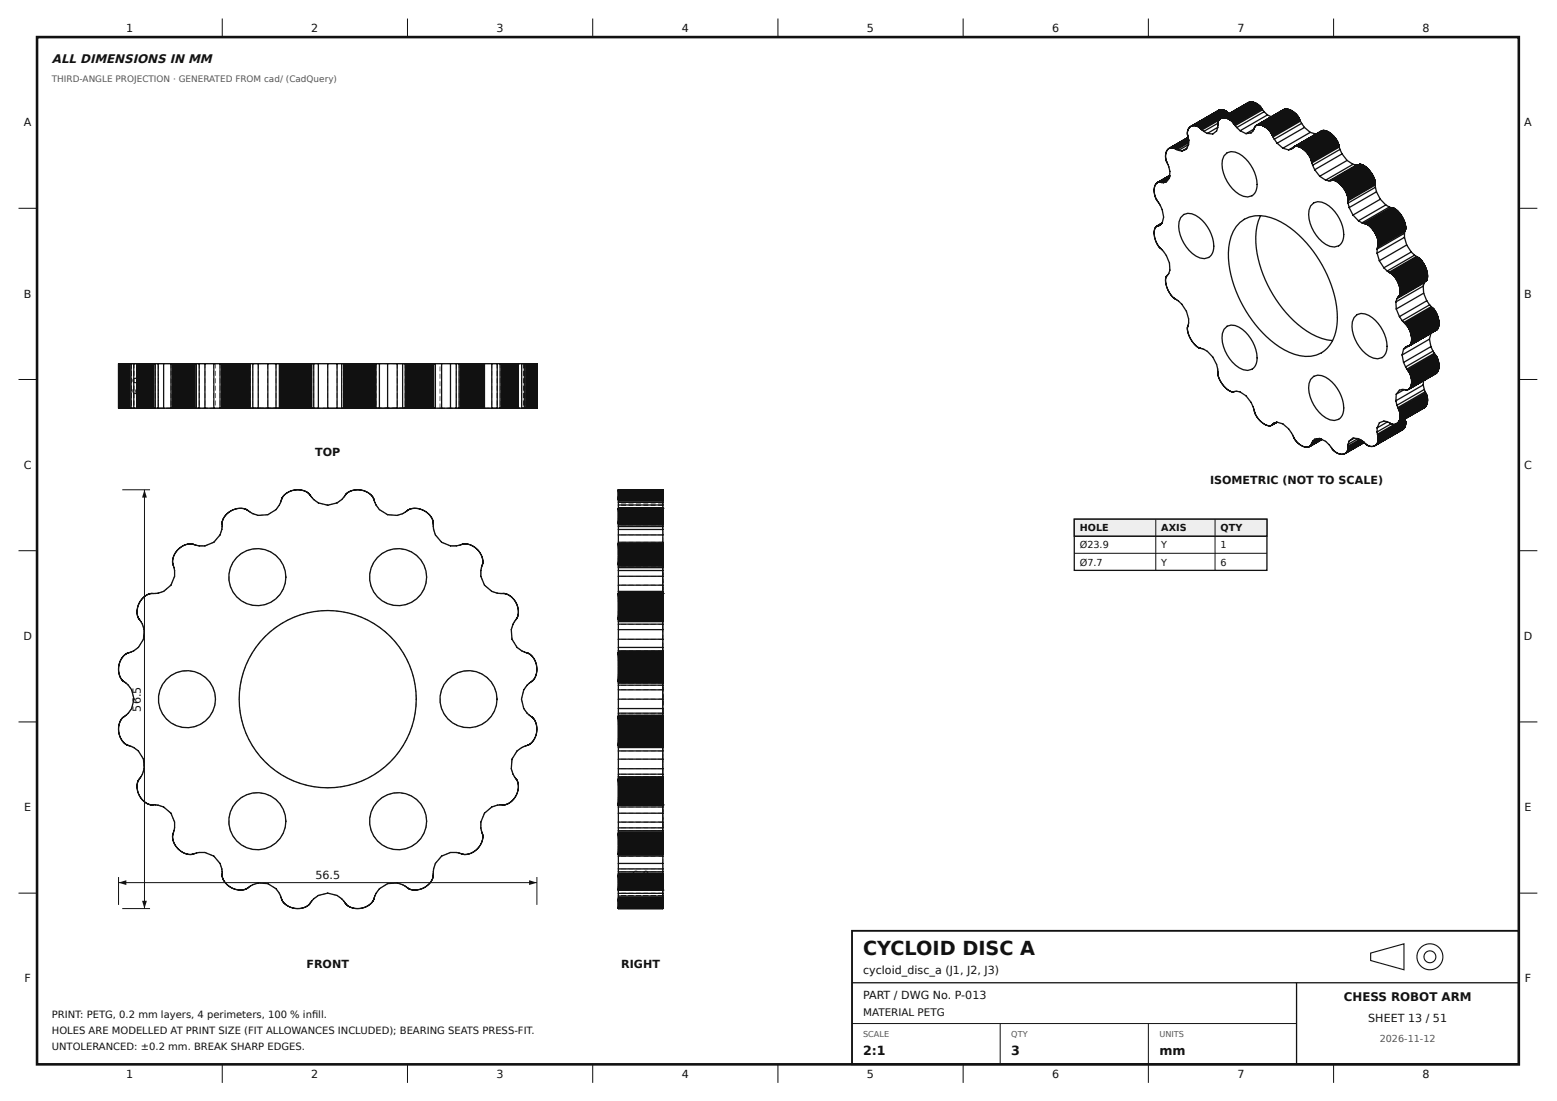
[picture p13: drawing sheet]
<svg xmlns="http://www.w3.org/2000/svg" width="420mm" height="297mm" viewBox="0 0 420 297" stroke-linecap="round" stroke-linejoin="round" font-family="sans-serif">
<defs><g id="words">
<text font-size="5.2" fill="#111" x="232.9" y="257.6">CYCLOID DISC A</text>
<g font-size="3.4" fill="#111">
<text x="232.9" y="284.7">2:1</text>
<text x="272.9" y="284.7">3</text>
<text x="312.9" y="284.7">mm</text>
</g>
<text font-size="3.3" fill="#111" x="14" y="17">ALL DIMENSIONS IN MM</text>
<text font-size="3.2" fill="#111" x="362.7" y="270.1">CHESS ROBOT ARM</text>
<g font-size="3" fill="#111">
<text x="34" y="8.6">1</text>
<text x="84" y="8.6">2</text>
<text x="134" y="8.6">3</text>
<text x="184" y="8.6">4</text>
<text x="234" y="8.6">5</text>
<text x="284" y="8.6">6</text>
<text x="334" y="8.6">7</text>
<text x="383.9" y="8.6">8</text>
<text x="6.5" y="34.1">A</text>
<text x="411.4" y="34.1">A</text>
<text x="6.5" y="80.3">B</text>
<text x="411.4" y="80.3">B</text>
<text x="38" y="106.5" transform="rotate(-90 38 106.5)">6.0</text>
<text x="85.1" y="123.1">TOP</text>
<text x="6.4" y="126.5">C</text>
<text x="326.6" y="130.6">ISOMETRIC (NOT TO SCALE)</text>
<text x="411.3" y="126.5">C</text>
<text x="6.3" y="172.7">D</text>
<text x="411.2" y="172.7">D</text>
<text x="38" y="192" transform="rotate(-90 38 192)">56.5</text>
<text x="6.5" y="218.8">E</text>
<text x="411.4" y="218.8">E</text>
<text x="85.1" y="237.1">56.5</text>
<text x="170.5" y="237.1">6.0</text>
<text x="82.7" y="261.1">FRONT</text>
<text x="167.7" y="261.1">RIGHT</text>
<text x="232.9" y="262.7">cycloid_disc_a (J1, J2, J3)</text>
<text x="6.6" y="265">F</text>
<text x="232.9" y="269.6">PART / DWG No. P-013</text>
<text x="411.5" y="265">F</text>
<text x="369.3" y="275.6">SHEET 13 / 51</text>
<text x="34" y="290.9">1</text>
<text x="84" y="290.9">2</text>
<text x="134" y="290.9">3</text>
<text x="184" y="290.9">4</text>
<text x="234" y="290.9">5</text>
<text x="284" y="290.9">6</text>
<text x="334" y="290.9">7</text>
<text x="383.9" y="290.9">8</text>
</g>
<text font-size="2.8" fill="#111" x="232.9" y="274.1">MATERIAL PETG</text>
<g font-size="2.7" fill="#111">
<text x="14" y="274.7">PRINT: PETG, 0.2 mm layers, 4 perimeters, 100 % infll.</text>
<text x="84.2" y="274.7">i</text>
<text x="14" y="278.9">HOLES ARE MODELLED AT PRINT SIZE (FIT ALLOWANCES INCLUDED); BEARING SEATS PRESS-FIT.</text>
<text x="14" y="283.1">UNTOLERANCED: ±0.2 mm. BREAK SHARP EDGES.</text>
</g>
<g font-size="2.6" fill="#111">
<text x="291.4" y="143.4">HOLE</text>
<text x="313.4" y="143.4">AXIS</text>
<text x="329.4" y="143.4">QTY</text>
<text x="291.4" y="148">Ø23.9</text>
<text x="313.4" y="148">Y</text>
<text x="329.4" y="148">1</text>
<text x="291.4" y="152.6">Ø7.7</text>
<text x="313.4" y="152.6">Y</text>
<text x="329.4" y="152.6">6</text>
</g>
<text font-size="2.6" fill="#555" x="372.4" y="281.1">2026-11-12</text>
<text font-size="2.4" fill="#555" x="14" y="22">THIRD-ANGLE PROJECTION · GENERATED FROM cad/ (CadQuery)</text>
<g font-size="2.2" fill="#555">
<text x="232.9" y="279.6">SCALE</text>
<text x="272.9" y="279.6">QTY</text>
<text x="312.9" y="279.6">UNITS</text>
</g>
</g></defs>
<path d="M10 10h399.9v277.1h-399.9z" fill="none" stroke="#111" stroke-width=".7" stroke-linecap="butt"/>
<g fill="none" stroke="#111" stroke-width=".27">
<path d="M60 5v5M110 5v5M160 5v5M209.9 5v5M259.9 5v5M309.9 5v5M359.9 5v5M5 56.2h5M409.9 56.2h5M5 102.4h5M409.9 102.4h5M5 148.6h5"/>
<path d="M409.9 148.6h5M5 194.8h5M409.9 194.8h5M5 240.9h5M409.9 240.9h5M229.9 276.1h120M269.9 276.1v11M309.9 276.1v16M60 287.1v5M110 287.1v5M160 287.1v5M209.9 287.1v5"/>
<path d="M259.9 287.1v5M359.9 287.1v5"/>
</g>
<path d="M229.9 251.1h180v36h-180z" fill="none" stroke="#111" stroke-width=".5"/>
<path d="M229.9 265.1h180M349.9 265.1v22" fill="none" stroke="#111" stroke-width=".35"/>
<g fill="none" stroke="#111" stroke-width=".3">
<path d="M369.9 257.1l9-2.5v7l-9-2.5z"/>
<circle cx="385.9" cy="258.1" r="3.5"/>
<circle cx="385.9" cy="258.1" r="1.6"/>
</g>
<path d="M140.7 188.5l.3 1.4zM141.2 190.5l.2 .7zM141.3 186l.1 .1-.4 1.2zM140.8 188l.2 .1-.3 .6zM141.3 191.1l.8 1.1zM142.2 184.8l.1 .1-.8 1zM142.2 192.3l.7 .7zM142.2 184.8l.7-.6-.6 .7zM142.8 192.9l.4 .3zM142.8 184.2l.5-.2-.4 .4zM143.1 193.1l.3 .3zM143.1 184l.4-.1-.3 .2zM143.3 193.2l.3 .2zM143.3 183.9l.3-.1-.2 .2zM143.4 193.4a.13 .13 0 0 1 .2 0 .13 .13 0 0 1-.2 0zM143.4 183.8a.13 .13 0 0 1 .2 0 .13 .13 0 0 1-.2 0zM143.5 193.5a.12 .12 0 0 1 .2 0 .12 .12 0 0 1-.2 0zM143.5 183.8a.12 .12 0 0 1 .2 0 .12 .12 0 0 1-.2 0zM143.5 193.5a.15 .15 0 0 1 .3 0 .15 .15 0 0 1-.3 0zM143.5 183.7a.15 .15 0 0 1 .3 0 .15 .15 0 0 1-.3 0zM143.6 193.6a.12 .12 0 0 1 .2 0 .12 .12 0 0 1-.2 0zM143.6 183.7a.12 .12 0 0 1 .2 0 .12 .12 0 0 1-.2 0zM143.6 193.6a.15 .15 0 0 1 .3 0 .15 .15 0 0 1-.3 0zM143.6 183.6a.15 .15 0 0 1 .3 0 .15 .15 0 0 1-.3 0zM143.7 193.7a.15 .15 0 0 1 .3 0 .15 .15 0 0 1-.3 0zM143.7 183.5a.13 .13 0 0 1 .2 0 .13 .13 0 0 1-.2 0zM143.8 193.6l.2 .3zM143.9 183.4h.1l-.1 .2zM143.9 193.7l.2 .3zM144 183.3h.1l-.1 .2zM144 193.8l.2 .3zM144.1 183.2h.1l-.2 .2zM144.1 193.9l.2 .3zM144.1 183l.2 .1-.2 .2zM144.1 194.1l.2 .3zM144.2 182.9h.2l-.2 .3zM144.2 194.2l.2 .3zM144.3 182.7l.2 .1-.2 .2zM144.3 194.4l.2 .3zM144.4 182.5l.2 .1-.2 .3zM144.4 194.6l.2 .3zM144.5 182.3l.2 .1-.2 .3zM144.5 194.8l.2 .4zM144.6 182.1h.1l-.1 .4zM144.6 195l.1 .4zM144.6 181.9h.2l-.1 .3zM144.7 195.2l.1 .5zM144.7 181.6l.2 .1-.2 .3zM144.7 195.5l.1 .4zM144.8 181.3l.1 .1-.1 .4zM144.8 195.8h.1v.4zM144.8 181.1h.2l-.2 .4zM144.8 196l.2 .1-.1 .4zM144.8 180.8l.2 .1-.1 .3zM144.8 196.3l.2 .1-.1 .4zM144.8 180.5l.2 .1-.1 .3zM144.8 196.6l.2 .1-.1 .4zM144.8 180.2l.2 .1-.1 .3zM144.8 196.9l.2 .1-.1 .3zM144.8 179.9l.2 .1-.1 .4zM144.8 197.2l.2 .1-.2 .3zM144.8 179.6l.1 .1v.4zM144.8 197.5l.1 .1-.1 .3zM144.7 179.3l.2 .1-.1 .4zM144.7 197.8h.2l-.2 .4zM144.7 179l.1 .5zM144.6 198.1h.2l-.2 .4zM144.6 178.7l.1 .5zM144.6 198.4h.1l-.2 .4zM144.5 178.5l.2 .4zM144.5 198.6l.1 .1-.2 .3zM144.3 178.2l.3 .4zM144.4 198.9h.1l-.2 .4zM144.2 178l.3 .4zM144.2 199.1l.2 .1-.2 .3zM144.1 177.8l.2 .3zM144.1 199.4h.2l-.3 .3zM144 177.5l.2 .4zM144 199.6l.1 .1-.2 .2zM143.8 177.3l.3 .4zM143.8 199.8l.2 .1-.3 .2zM143.7 177.1l.2 .4zM143.7 200l.1 .1-.2 .2zM143.5 177l.3 .3zM143.5 200.1l.2 .1-.3 .2zM143.4 176.8l.3 .3zM143.3 200.4l.2-.1-.1 .3zM143.3 176.7l.2 .2zM143.1 200.5h.3l-.2 .2zM143.1 176.6l.3 .2zM143 200.6h.3l-.2 .2zM143 176.5l.3 .2zM142.9 200.7h.3l-.2 .2zM142.9 176.4l.2 .2zM142.8 200.8h.2l-.2 .1zM142.8 176.3l.2 .2zM142.7 200.9l.2-.1-.2 .2zM142.7 176.3l.2 .1zM142.6 200.9h.2l-.1 .1zM142.6 176.2l.2 .2zM142.5 201a.12 .12 0 0 1 .2 0 .12 .12 0 0 1-.2 0zM142.5 176.3a.12 .12 0 0 1 .2 0 .12 .12 0 0 1-.2 0zM142.4 201a.12 .12 0 0 1 .2 0 .12 .12 0 0 1-.2 0zM142.4 176.3a.15 .15 0 0 1 .3 0 .15 .15 0 0 1-.3 0zM142.3 201a.15 .15 0 0 1 .3 0 .15 .15 0 0 1-.3 0zM142.3 176.2a.15 .15 0 0 1 .3 0 .15 .15 0 0 1-.3 0zM142.3 201a.12 .12 0 0 1 .2 0 .12 .12 0 0 1-.2 0zM142.3 176.2a.12 .12 0 0 1 .2 0 .12 .12 0 0 1-.2 0zM142.2 201l.2 .1-.2 .1zM142.2 176.1l.2 .1zM142.1 201.1h.2l-.2 .1zM142.1 176l.2 .2zM141.8 201.1h.4l-.3 .2zM141.8 176l.4 .1zM141.4 201.3l.6-.1-.5 .2zM141.4 175.8l.6 .3zM140.7 201.6l.9-.3-.8 .4zM140.7 175.5l.9 .4zM139.8 202.3l1.1-.7-1 .8zM139.5 174.6l1.1 .8zM139.5 202.5l.1 .1-.7 1.1zM138.4 204.2l.2 .1-.5 .6zM138.1 172.4l.8 1.1zM139.2 174.1l.4 .6zM138.1 204.7l.2 .1-.2 1.3zM138 206.7l.1 .1-.1 .7zM137.9 169.8h.2v1.3zM138.1 171.8h.1v.7zM137.9 207.3l.5 1.3zM138.4 168.3l.1 .1-.4 1.2zM138.4 208.8l.5 .8zM138.8 167.6l.1 .1-.5 .8zM138.8 209.5l.3 .4zM139 167.3l.2 .1-.4 .4zM139 209.8l.3 .3zM139.2 167.1l.1 .1-.2 .2zM139.2 210l.2 .2zM139.2 167l.2 .1-.2 .2zM139.2 210.2a.15 .15 0 0 1 .3 0 .15 .15 0 0 1-.3 0zM139.2 167a.13 .13 0 0 1 .2 0 .13 .13 0 0 1-.2 0zM139.3 210.3a.12 .12 0 0 1 .2 0 .12 .12 0 0 1-.2 0zM139.3 166.9a.12 .12 0 0 1 .2 0 .12 .12 0 0 1-.2 0zM139.3 210.4a.12 .12 0 0 1 .2 0 .12 .12 0 0 1-.2 0zM139.3 166.9a.12 .12 0 0 1 .2 0 .12 .12 0 0 1-.2 0zM139.3 210.4a.15 .15 0 0 1 .3 0 .15 .15 0 0 1-.3 0zM139.3 166.8a.15 .15 0 0 1 .3 0 .15 .15 0 0 1-.3 0zM139.4 210.5a.12 .12 0 0 1 .2 0 .12 .12 0 0 1-.2 0zM139.4 166.7a.12 .12 0 0 1 .2 0 .12 .12 0 0 1-.2 0zM139.4 210.6a.15 .15 0 0 1 .3 0 .15 .15 0 0 1-.3 0zM139.4 166.7a.15 .15 0 0 1 .3 0 .15 .15 0 0 1-.3 0zM139.5 210.5l.2 .3zM139.6 166.5h.1l-.1 .2zM139.6 210.6l.1 .3zM139.6 166.3l.2 .1-.2 .2zM139.6 210.8l.2 .2zM139.7 166.2l.1 .1-.1 .2zM139.7 210.9l.1 .3zM139.7 166.1h.2l-.2 .3zM139.7 211l.1 .4zM139.7 165.9h.2l-.1 .3zM139.7 211.2l.2 .4zM139.8 165.7v.3zM139.8 211.4l.1 .4zM139.8 165.5l.1 .3zM139.8 211.6l.1 .4zM139.8 165.3l.1 .3zM139.8 211.8l.1 .4zM139.8 165l.1 .4zM139.8 212.1h.2l-.1 .4zM139.8 164.8h.2l-.1 .4zM139.8 212.3l.2 .1-.1 .3zM139.8 164.5h.2l-.1 .4zM139.8 212.6h.2l-.1 .4zM139.8 164.3h.1v.4zM139.8 212.8l.1 .1-.1 .4zM139.7 164h.2v.4zM139.7 213.1l.2 .1-.2 .3zM139.7 163.7l.1 .4zM139.7 213.4h.1l-.1 .4zM139.6 163.4l.2 .5zM139.6 213.7h.1l-.2 .4zM139.5 163.2l.2 .4zM139.5 213.9l.1 .1-.2 .4zM139.4 162.9l.2 .4zM139.4 214.2l.1 .1-.2 .3zM139.2 162.6l.3 .4zM139.2 214.5l.2 .1-.2 .3zM139.1 162.4l.2 .4zM139.1 214.7l.2 .1-.3 .4zM138.9 162.1l.3 .4zM138.9 215l.2 .1-.3 .3zM138.8 161.9l.3 .3zM138.8 215.2l.1 .1-.3 .3zM138.6 161.6l.3 .4zM138.6 215.5l.2 .1-.3 .2zM138.4 161.4l.3 .4zM138.4 215.7l.2 .1-.3 .2zM138.2 161.2l.3 .4zM138 216.1l.4-.2-.3 .3zM138 161l.4 .4zM137.8 216.2l.4-.1-.3 .3zM137.8 160.9l.4 .3zM137.7 216.4l.3-.1-.3 .2zM137.6 160.7l.4 .3zM137.5 216.5l.3-.1-.3 .3zM137.4 160.6l.4 .2zM137.3 216.6h.3l-.3 .2zM137.3 160.5l.3 .2zM137.1 216.7h.3l-.2 .2zM137.1 160.4l.3 .2zM136.9 216.8h.3l-.2 .2zM136.9 160.3l.3 .2zM136.7 216.9h.4l-.3 .1zM136.7 160.2l.4 .2zM136.6 216.9h.3l-.3 .2zM136.6 160.2l.3 .1zM136.5 217h.2l-.2 .1zM136.4 160.1l.3 .2zM136.3 217l.3 .1-.2 .1zM136.3 160.1l.3 .1zM136.2 217l.3 .1zM136.2 160.1l.3 .1zM136.1 217.1a.15 .15 0 0 1 .3 0 .15 .15 0 0 1-.3 0zM136.1 160.2a.15 .15 0 0 1 .3 0 .15 .15 0 0 1-.3 0zM136 217.1a.15 .15 0 0 1 .3 0 .15 .15 0 0 1-.3 0zM136 160.1a.15 .15 0 0 1 .3 0 .15 .15 0 0 1-.3 0zM135.9 217.1a.15 .15 0 0 1 .3 0 .15 .15 0 0 1-.3 0zM136 160.1a.11 .11 0 0 1 .2 0 .11 .11 0 0 1-.2 0zM135.9 217.1a.12 .12 0 0 1 .2 0 .12 .12 0 0 1-.2 0zM135.9 160.1a.12 .12 0 0 1 .2 0 .12 .12 0 0 1-.2 0zM135.8 217.1a.12 .12 0 0 1 .2 0 .12 .12 0 0 1-.2 0zM135.8 160.1a.12 .12 0 0 1 .2 0 .12 .12 0 0 1-.2 0zM135.7 217.1a.13 .13 0 0 1 .2 0 .13 .13 0 0 1-.2 0zM135.7 160.1a.13 .13 0 0 1 .2 0 .13 .13 0 0 1-.2 0zM135.6 217.1l.2 .1zM135.6 160l.3 .1zM135.3 217.1l.4 .1h-.3zM135.3 160l.4 .1-.3 .1zM134.9 217.1h.6l-.5 .1zM134.9 160l.6 .1-.5 .1zM134.1 217.2l1-.1-.9 .2zM134.1 159.9l1 .2h-.9zM133 217.5l1.3-.3-1.2 .5zM132.7 159.5l1.3 .4zM131.8 218.4l1-.8-.9 .9zM130.7 219.3l.6-.4-.5 .5zM130.7 157.8l1 .9zM132.2 159.1l.6 .5zM130.7 219.3l.1 .1-.5 1.2zM129.9 221.2l.2 .1-.4 .6zM129.7 155.4l.6 1.3zM130.5 157.2l.3 .7zM129.7 221.7l.2 .1-.1 1.3zM129.7 153.8l.2 .1-.1 1.3zM129.7 223.3l.2 .9zM129.9 153.1l.1 .1-.3 .8zM129.9 224l.2 .6zM130 152.7l.1 .1-.2 .4zM130 224.4l.1 .4zM130 152.5h.2l-.1 .3zM130.1 224.6l.1 .3zM130.1 152.3l.2 .1-.2 .2zM130 224.9a.15 .15 0 0 1 .3 0 .15 .15 0 0 1-.3 0zM130 152.3a.15 .15 0 0 1 .3 0 .15 .15 0 0 1-.3 0zM130.1 225a.12 .12 0 0 1 .2 0 .12 .12 0 0 1-.2 0zM130.1 152.3a.12 .12 0 0 1 .2 0 .12 .12 0 0 1-.2 0zM130.1 225.1a.12 .12 0 0 1 .2 0 .12 .12 0 0 1-.2 0zM130.1 152.2a.12 .12 0 0 1 .2 0 .12 .12 0 0 1-.2 0zM130.1 225.1a.15 .15 0 0 1 .3 0 .15 .15 0 0 1-.3 0zM130.1 152.1a.15 .15 0 0 1 .3 0 .15 .15 0 0 1-.3 0zM130.1 225.2a.15 .15 0 0 1 .3 0 .15 .15 0 0 1-.3 0zM130.1 152a.15 .15 0 0 1 .3 0 .15 .15 0 0 1-.3 0zM130.1 225.3a.15 .15 0 0 1 .3 0 .15 .15 0 0 1-.3 0zM130.1 151.9a.15 .15 0 0 1 .3 0 .15 .15 0 0 1-.3 0zM130.2 225.3l.1 .2zM130.2 151.7l.1 .3zM130.2 225.4l.2 .3zM130.3 151.6v.3zM130.3 225.5l.1 .3zM130.3 151.4l.1 .3zM130.3 225.7v.3zM130.2 151.3l.2 .3zM130.2 225.8l.1 .4zM130.2 151.1l.1 .3zM130.2 226l.1 .3zM130.2 150.9l.1 .3zM130.2 226.2l.1 .3zM130.2 150.7l.1 .4zM130.2 226.4h.1l-.1 .4zM130.1 150.5l.2 .4zM130.1 226.6l.2 .1-.2 .3zM130.1 150.3l.1 .3zM130 226.8l.2 .1-.2 .3zM130 150l.1 .4zM130 227.1h.1l-.2 .4zM129.9 149.8l.2 .4zM129.9 227.3l.1 .1-.2 .3zM129.7 149.6l.3 .3zM129.8 227.5l.1 .1-.2 .3zM129.6 149.3l.3 .4zM129.6 227.8l.2 .1-.3 .3zM129.5 149.1l.2 .4zM129.5 228l.1 .1-.2 .3zM129.3 148.8l.3 .4zM129.3 228.3l.2 .1-.3 .3zM129.2 148.6l.2 .4zM129.1 228.5l.2 .1-.3 .3zM129 148.4l.3 .3zM129 228.7l.1 .1-.3 .3zM128.7 148.2l.4 .3zM128.5 229.1l.4-.1-.3 .3zM128.5 147.9l.4 .4zM128.3 229.3l.4-.1-.3 .3zM128.3 147.8l.4 .3zM128.1 229.5l.4-.1-.3 .3zM128.1 147.6l.3 .3zM127.8 229.7l.4-.1-.3 .2zM127.8 147.4l.4 .3zM127.6 229.8l.4-.1-.3 .3zM127.6 147.3l.4 .2zM127.3 230l.4-.1-.3 .2zM127.4 147.1l.3 .3zM127.1 230.1l.4-.1-.3 .2zM127.1 147l.4 .3zM126.9 230.2l.4-.1-.4 .2zM126.9 146.9l.4 .2zM126.6 230.3l.4-.1-.3 .2zM126.6 146.9l.4 .1zM126.4 230.3h.4l-.3 .2zM126.4 146.8l.4 .1zM126.2 230.4h.4l-.3 .1zM126.2 146.7l.4 .2zM126 230.4h.4zM126 146.7l.3 .1zM125.8 230.4l.3 .1zM125.8 146.7l.3 .1zM125.6 230.4l.4 .1zM125.6 146.7l.3 .1zM125.5 230.5h.3zM125.5 146.6l.3 .2zM125.3 230.5l.3 .1zM125.3 146.6l.3 .1zM125.2 230.4l.3 .2zM125.2 146.7h.3zM125.1 230.4l.2 .2zM125.1 146.7h.2zM125 230.5a.13 .13 0 0 1 .2 0 .13 .13 0 0 1-.2 0zM125 146.8a.13 .13 0 0 1 .2 0 .13 .13 0 0 1-.2 0zM124.9 230.4a.12 .12 0 0 1 .2 0 .12 .12 0 0 1-.2 0zM124.9 146.8a.12 .12 0 0 1 .2 0 .12 .12 0 0 1-.2 0zM124.8 230.4a.12 .12 0 0 1 .2 0 .12 .12 0 0 1-.2 0zM124.8 146.8a.15 .15 0 0 1 .3 0 .15 .15 0 0 1-.3 0zM124.7 230.4a.15 .15 0 0 1 .3 0 .15 .15 0 0 1-.3 0zM124.7 146.8a.15 .15 0 0 1 .3 0 .15 .15 0 0 1-.3 0zM124.7 230.4a.12 .12 0 0 1 .2 0 .12 .12 0 0 1-.2 0zM124.7 146.8a.12 .12 0 0 1 .2 0 .12 .12 0 0 1-.2 0zM124.6 230.4a.12 .12 0 0 1 .2 0 .12 .12 0 0 1-.2 0zM124.6 146.9a.12 .12 0 0 1 .2 0 .12 .12 0 0 1-.2 0zM124.5 230.3l.2 .1zM124.5 146.8l.2 .1-.2 .1zM124.2 230.2l.4 .1zM124.2 146.9h.4l-.3 .2zM123.8 230.1l.6 .2zM123.8 147h.6l-.5 .2zM123.1 229.9l.9 .2zM123.1 147.2l.9-.1-.9 .3zM121.9 229.9l1.3 .1-1.3 .1zM121.5 147.2l1.4 .1-1.3 .1zM120.4 230.4l1.3-.5-1.2 .6zM119.1 230.9l.7-.2-.6 .3zM119.1 146.2l1.3 .6zM121 147l.7 .3zM119.1 230.9l.1 .1-.9 .9zM117.8 232.4l.2 .1-.6 .5zM117.4 144.2l.9 1.1zM118.7 145.8l.5 .6zM117.4 232.9l.2 .1-.5 1.2zM117 142.8l.4 1.3zM117 234.3l.1 .1-.2 .9zM116.9 142h.1v.9zM116.9 235.1l.1 .1-.1 .5zM116.9 141.6h.1l-.1 .5zM116.9 235.5l.1 .1v.3zM116.9 141.3l.1 .4zM116.9 235.8l.1 .3zM116.9 141.2l.1 .3zM116.8 236a.13 .13 0 0 1 .2 0 .13 .13 0 0 1-.2 0zM116.8 141.2a.13 .13 0 0 1 .2 0 .13 .13 0 0 1-.2 0zM116.8 236.1a.12 .12 0 0 1 .2 0 .12 .12 0 0 1-.2 0zM116.8 141.1a.12 .12 0 0 1 .2 0 .12 .12 0 0 1-.2 0zM116.8 236.2a.11 .11 0 0 1 .2 0 .11 .11 0 0 1-.2 0zM116.8 141a.12 .12 0 0 1 .2 0 .12 .12 0 0 1-.2 0zM116.8 236.3a.12 .12 0 0 1 .2 0 .12 .12 0 0 1-.2 0zM116.8 141a.11 .11 0 0 1 .2 0 .11 .11 0 0 1-.2 0zM116.8 236.3a.12 .12 0 0 1 .2 0 .12 .12 0 0 1-.2 0zM116.8 140.9a.12 .12 0 0 1 .2 0 .12 .12 0 0 1-.2 0zM116.8 236.4a.13 .13 0 0 1 .2 0 .13 .13 0 0 1-.2 0zM116.8 140.8a.13 .13 0 0 1 .2 0 .13 .13 0 0 1-.2 0zM116.8 236.4l.1 .3zM116.8 140.6l.1 .2zM116.8 236.5l.2 .1-.1 .2zM116.8 140.4l.1 .3zM116.8 236.7h.1l-.1 .3zM116.7 140.3l.2 .3zM116.7 236.8l.2 .1-.1 .2zM116.7 140.2l.1 .3zM116.7 236.9l.1 .1-.1 .3zM116.6 140l.2 .3zM116.6 237.1l.2 .1-.2 .2zM116.5 139.8l.2 .3zM116.5 237.3l.2 .1-.2 .2zM116.4 139.6l.2 .4zM116.4 237.5h.2l-.2 .3zM116.3 139.5l.2 .3zM116.3 237.7h.2l-.3 .3zM116.2 139.2l.2 .4zM116.2 237.9h.1l-.2 .3zM116 139l.3 .4zM116 238.1h.2l-.3 .3zM115.9 138.8l.3 .4zM115.9 238.2l.1 .1-.3 .3zM115.7 138.7l.3 .3zM115.5 238.6l.3-.1-.2 .3zM115.5 138.5l.3 .3zM115.3 238.8l.3-.1-.2 .3zM115.3 138.3l.3 .3zM115.1 239l.3-.2-.3 .3zM115 138.1l.4 .3zM114.8 239.2l.4-.2-.3 .3zM114.8 138l.4 .2zM114.5 239.3l.5-.1-.4 .3zM114.6 137.8l.3 .3zM114.3 239.5l.4-.1-.3 .2zM114.3 137.6l.4 .3zM114 239.6l.5-.1-.4 .2zM114 137.5l.4 .3zM113.8 239.7l.4-.1-.4 .2zM113.8 137.4l.4 .2zM113.5 239.8h.4l-.4 .1zM113.5 137.3l.4 .2zM113.2 239.9h.4l-.3 .1zM113.2 137.2l.4 .2zM112.9 239.9h.5l-.4 .2zM112.9 137.2l.5 .1zM112.6 240h.5l-.4 .1zM112.7 137.1l.4 .1-.4 .1zM112.4 240l.4 .1-.4 .1zM112.4 137.1l.4 .1h-.4zM112.1 240l.4 .1-.3 .1zM112.1 137.1l.4 .1h-.3zM111.9 240l.4 .1-.4 .1zM111.9 137.1l.4 .1h-.4zM111.7 240l.3 .1-.3 .1zM111.7 137.1l.3 .1h-.3zM111.4 240l.4 .1zM111.4 137.1l.4 .1zM111.2 240l.4 .1zM111.2 137.1l.4 .1zM111 239.9l.4 .2zM111 137.2h.4zM110.9 239.9l.3 .1zM110.9 137.2h.3l-.3 .1zM110.7 239.9l.3 .1zM110.7 137.2l.3 .1-.2 .1zM110.6 239.8l.3 .2zM110.6 137.3h.3l-.3 .1zM110.5 239.8l.2 .1zM110.5 137.3h.2l-.2 .2zM110.4 239.7l.2 .2zM110.4 137.4h.2l-.2 .1zM110.3 239.7a.13 .13 0 0 1 .2 0 .13 .13 0 0 1-.2 0zM110.3 137.5a.13 .13 0 0 1 .2 0 .13 .13 0 0 1-.2 0zM110.2 239.7a.12 .12 0 0 1 .2 0 .12 .12 0 0 1-.2 0zM110.2 137.5a.12 .12 0 0 1 .2 0 .12 .12 0 0 1-.2 0zM110.1 239.7a.12 .12 0 0 1 .2 0 .12 .12 0 0 1-.2 0zM110.1 137.6a.15 .15 0 0 1 .3 0 .15 .15 0 0 1-.3 0zM110 239.6a.15 .15 0 0 1 .3 0 .15 .15 0 0 1-.3 0zM110.1 137.6a.12 .12 0 0 1 .2 0 .12 .12 0 0 1-.2 0zM110 239.6a.12 .12 0 0 1 .2 0 .12 .12 0 0 1-.2 0zM110 137.6a.12 .12 0 0 1 .2 0 .12 .12 0 0 1-.2 0zM109.9 239.5a.15 .15 0 0 1 .3 0 .15 .15 0 0 1-.3 0zM109.9 137.7a.15 .15 0 0 1 .3 0 .15 .15 0 0 1-.3 0zM109.8 239.4l.3 .2zM109.8 137.7h.3l-.2 .2zM109.6 239.2l.3 .3zM109.6 137.9l.4-.1-.3 .2zM109.3 239l.5 .3zM109.3 138.1l.5-.2-.4 .4zM108.6 238.6l.8 .5zM108.6 138.5l.8-.4-.7 .5zM107.5 238.2l1.2 .5zM107.1 139l1.3-.4-1.2 .5zM105.9 238.2h1.4l-1.3 .2zM104.5 238.3h.8l-.7 .2zM104.5 138.8l1.4 .1h-1.3zM106.5 138.9l.8 .1-.7 .1zM103.5 239l1.2-.7-1.1 .8zM102.3 239.7l.7-.3-.6 .4zM102.3 137.4l1.2 .8zM104 138.5l.7 .4zM102.3 239.7l.2 .1-.9 1zM101.4 136.2l.8 1.1zM101.4 240.9l.2 .1-.5 .8zM101.1 135.5l.4 .8zM101.1 241.7h.1l-.2 .5zM101 135.1l.2 .5zM101 242l.1 .1-.1 .3zM100.9 134.8l.2 .4zM100.9 242.3h.1l-.1 .3zM100.9 134.7l.1 .3zM100.8 242.4l.2 .1-.1 .2zM100.8 134.6l.1 .3zM100.7 242.6a.15 .15 0 0 1 .3 0 .15 .15 0 0 1-.3 0zM100.7 134.6a.15 .15 0 0 1 .3 0 .15 .15 0 0 1-.3 0zM100.7 242.7a.12 .12 0 0 1 .2 0 .12 .12 0 0 1-.2 0zM100.7 134.6a.15 .15 0 0 1 .3 0 .15 .15 0 0 1-.3 0zM100.7 242.7a.12 .12 0 0 1 .2 0 .12 .12 0 0 1-.2 0zM100.7 134.5a.12 .12 0 0 1 .2 0 .12 .12 0 0 1-.2 0zM100.6 242.8a.15 .15 0 0 1 .3 0 .15 .15 0 0 1-.3 0zM100.7 134.4a.12 .12 0 0 1 .2 0 .12 .12 0 0 1-.2 0zM100.7 242.8l.2 .1-.2 .1zM100.7 134.2l.1 .3zM100.7 242.9h.1l-.1 .2zM100.6 134.1l.2 .3zM100.6 243l.2 .1-.2 .1zM100.5 134l.2 .3zM100.5 243.1l.2 .1-.2 .2zM100.5 133.9l.2 .2zM100.4 243.2l.2 .1-.2 .2zM100.4 133.8l.2 .2zM100.4 243.3l.1 .1-.2 .2zM100.2 133.6l.3 .3zM100.2 243.5l.2 .1-.3 .2zM100.1 133.5l.3 .3zM100 243.7l.3-.1-.2 .3zM100 133.4l.2 .2zM99.8 243.9l.3-.1-.2 .2zM99.8 133.2l.3 .3zM99.6 244l.3-.1-.2 .3zM99.6 133.1l.3 .2zM99.4 244.2l.4-.1-.3 .2zM99.4 132.9l.3 .3zM99.2 244.3l.4-.1-.3 .3zM99.2 132.8l.3 .2zM98.9 244.4h.4l-.3 .2zM99 132.7l.3 .2zM98.7 244.6l.4-.1-.3 .2zM98.7 132.5l.4 .3zM98.4 244.7l.5-.1-.4 .2zM98.4 132.4l.4 .2zM98.2 244.8l.4-.1-.4 .2zM98.2 132.3l.4 .2zM97.9 244.8h.4l-.4 .2zM97.9 132.3l.4 .1zM97.6 244.9h.4l-.3 .2zM97.6 132.2l.4 .1zM97.3 245h.5l-.4 .1zM97.3 132.1l.5 .2h-.4zM97 245h.5l-.4 .2zM97 132.1l.5 .1h-.4zM96.7 245l.5 .1-.4 .1zM96.7 132.1l.5 .1h-.4zM96.4 245l.5 .1-.4 .1zM96.4 132.1h.5l-.4 .1zM96.1 245l.5 .1-.4 .1zM96.1 132.1h.5l-.4 .1zM95.9 245l.4 .1-.4 .1zM95.9 132.1h.4l-.4 .1zM95.6 245l.4 .1h-.4zM95.6 132.1l.4 .1-.4 .1zM95.3 244.9l.4 .2h-.4zM95.3 132.2h.4l-.3 .1zM95.1 244.9l.4 .1zM95.1 132.2l.4 .1-.4 .1zM94.8 244.8l.4 .2zM94.8 132.3h.4l-.3 .2zM94.6 244.7l.4 .2zM94.6 132.4h.4l-.3 .1zM94.4 244.6l.4 .2zM94.4 132.5h.4l-.3 .1zM94.2 244.5l.4 .2zM94.2 132.6l.4-.1-.3 .2zM94.1 244.4l.3 .2zM94.1 132.7l.3-.1-.3 .2zM93.9 244.3l.3 .3zM93.9 132.8l.3-.1-.2 .2zM93.8 244.3l.2 .2zM93.8 132.8h.3l-.2 .2zM93.7 244.2l.2 .2zM93.7 132.9h.2l-.2 .2zM93.6 244.1l.2 .2zM93.6 133h.2l-.2 .2zM93.5 244l.2 .2zM93.5 133.1h.2l-.2 .1zM93.4 244a.13 .13 0 0 1 .2 0 .13 .13 0 0 1-.2 0zM93.4 133.2a.13 .13 0 0 1 .2 0 .13 .13 0 0 1-.2 0zM93.3 244a.15 .15 0 0 1 .3 0 .15 .15 0 0 1-.3 0zM93.3 133.3a.15 .15 0 0 1 .3 0 .15 .15 0 0 1-.3 0zM93.3 243.9a.12 .12 0 0 1 .2 0 .12 .12 0 0 1-.2 0zM93.3 133.3a.12 .12 0 0 1 .2 0 .12 .12 0 0 1-.2 0zM93.2 243.8a.15 .15 0 0 1 .3 0 .15 .15 0 0 1-.3 0zM93.2 133.4a.15 .15 0 0 1 .3 0 .15 .15 0 0 1-.3 0zM93.2 243.8a.12 .12 0 0 1 .2 0 .12 .12 0 0 1-.2 0zM93.2 133.4a.12 .12 0 0 1 .2 0 .12 .12 0 0 1-.2 0zM93.1 243.6l.2 .2zM93.1 133.5a.15 .15 0 0 1 .3 0 .15 .15 0 0 1-.3 0zM93.1 243.5l.2 .3zM93.2 133.5l.1 .1-.2 .1zM92.9 243.3l.3 .3zM93.1 133.6l.1 .1-.2 .2zM92.7 243l.3 .5zM92.9 133.8l.2 .1-.4 .4zM92.2 242.4l.6 .7zM92.7 134.1l.1 .1-.6 .6zM91.2 241.7l1.1 .8zM90.9 135.6l1.1-.7-1 .8zM89.7 241.2l1.4 .4zM88.4 240.9l.7 .2zM88.4 136.2l1.3-.2-1.2 .4zM90.3 135.7l.8-.1-.7 .3zM87.2 241.2l1.3-.3-1.2 .4zM85.9 241.5l.7-.1-.7 .3zM85.8 135.6l1.4 .4zM87.8 136.1l.7 .2zM84.9 242.2l1.1-.7-1 .8zM84.6 134.7l1.1 .8zM84.6 242.4l.1 .1-.6 .6zM84.1 134.1l.6 .7zM84.1 243l.1 .1-.3 .4zM83.8 133.8l.4 .4zM83.8 243.3l.2 .1-.3 .3zM83.7 133.6l.2 .3zM83.7 243.5l.1 .1-.1 .2zM83.6 133.5l.2 .2zM83.6 243.6l.2 .1-.2 .2zM83.5 133.5a.15 .15 0 0 1 .3 0 .15 .15 0 0 1-.3 0zM83.5 243.8a.12 .12 0 0 1 .2 0 .12 .12 0 0 1-.2 0zM83.5 133.4a.12 .12 0 0 1 .2 0 .12 .12 0 0 1-.2 0zM83.4 243.9a.12 .12 0 0 1 .2 0 .12 .12 0 0 1-.2 0zM83.4 133.4a.15 .15 0 0 1 .3 0 .15 .15 0 0 1-.3 0zM83.4 243.9a.12 .12 0 0 1 .2 0 .12 .12 0 0 1-.2 0zM83.4 133.3a.12 .12 0 0 1 .2 0 .12 .12 0 0 1-.2 0zM83.3 244a.15 .15 0 0 1 .3 0 .15 .15 0 0 1-.3 0zM83.3 133.3a.15 .15 0 0 1 .3 0 .15 .15 0 0 1-.3 0zM83.2 244a.15 .15 0 0 1 .3 0 .15 .15 0 0 1-.3 0zM83.2 133.2a.15 .15 0 0 1 .3 0 .15 .15 0 0 1-.3 0zM83.3 244l.1 .1-.1 .2zM83.2 133l.2 .2zM83.1 244.2h.3l-.2 .1zM83.1 132.9l.2 .2zM83 244.3l.3-.1-.2 .2zM83 132.8l.2 .2zM82.9 244.3h.2l-.2 .2zM82.8 132.8l.3 .1zM82.7 244.5l.3-.1-.2 .2zM82.7 132.6l.3 .3zM82.5 244.5h.4l-.3 .2zM82.5 132.6l.3 .2zM82.3 244.6h.4l-.3 .2zM82.3 132.5l.4 .2zM82.1 244.7h.4l-.3 .2zM82.1 132.4l.4 .2zM81.9 244.8h.4l-.3 .1zM81.9 132.3l.4 .2zM81.7 244.9h.4l-.4 .1zM81.7 132.2l.4 .2zM81.4 244.9h.4l-.3 .2zM81.4 132.2l.4 .1zM81.2 245h.4l-.4 .1zM81.2 132.1l.4 .2zM80.9 245h.4l-.3 .2zM80.9 132.1l.4 .1h-.4zM80.6 245l.4 .1-.3 .1zM80.6 132.1l.4 .1h-.3zM80.3 245l.5 .1-.4 .1zM80.3 132.1h.5l-.4 .1zM80 245l.5 .1-.4 .1zM80 132.1h.5l-.4 .1zM79.8 245l.4 .1-.4 .1zM79.7 132.1h.5l-.4 .1zM79.5 245l.4 .1h-.4zM79.4 132.1h.5l-.4 .2zM79.2 244.9l.4 .1-.4 .1zM79.1 132.2h.5l-.4 .1zM78.9 244.9l.4 .1zM78.9 132.2l.4 .1-.4 .1zM78.6 244.8l.4 .1zM78.6 132.3h.4l-.4 .2zM78.3 244.7l.4 .2zM78.3 132.4h.4l-.3 .2zM78.1 244.6l.4 .2zM78.1 132.5h.4l-.4 .2zM77.8 244.4l.4 .3zM77.8 132.7l.4-.1-.3 .2zM77.6 244.3l.3 .2zM77.6 132.8l.4-.1-.3 .2zM77.4 244.2l.3 .2zM77.3 132.9l.4-.1-.3 .3zM77.1 244.1l.4 .2zM77.2 133.1l.3-.1-.3 .2zM77 243.9l.3 .3zM77 133.2l.3-.1-.2 .3zM76.8 243.8l.3 .2zM76.8 133.3h.3l-.2 .2zM76.6 243.6l.3 .3zM76.6 133.5l.3-.1-.2 .2zM76.5 243.5l.3 .2zM76.6 133.5l.2 .1-.3 .2zM76.4 243.3l.2 .3zM76.5 133.6l.2 .1-.3 .2zM76.3 243.2l.2 .3zM76.4 133.8l.2 .1-.3 .1zM76.2 243.1l.2 .2zM76.3 133.9l.2 .1-.2 .2zM76.2 243l.1 .2zM76.2 134l.2 .1-.2 .2zM76.1 242.9l.2 .2zM76.2 134.1l.1 .1-.2 .2zM76 242.8l.2 .2zM76.1 134.2l.2 .1-.2 .2zM76 242.8a.12 .12 0 0 1 .2 0 .12 .12 0 0 1-.2 0zM76 134.4a.12 .12 0 0 1 .2 0 .12 .12 0 0 1-.2 0zM76 242.7a.12 .12 0 0 1 .2 0 .12 .12 0 0 1-.2 0zM76 134.5a.12 .12 0 0 1 .2 0 .12 .12 0 0 1-.2 0zM75.9 242.7a.15 .15 0 0 1 .3 0 .15 .15 0 0 1-.3 0zM75.9 134.6a.15 .15 0 0 1 .3 0 .15 .15 0 0 1-.3 0zM75.9 242.6a.12 .12 0 0 1 .2 0 .12 .12 0 0 1-.2 0zM75.9 134.6a.12 .12 0 0 1 .2 0 .12 .12 0 0 1-.2 0zM75.9 242.4l.1 .2zM75.9 134.6l.2 .1-.1 .2zM75.9 242.3l.1 .2zM75.9 134.7l.2 .1-.2 .2zM75.8 242l.2 .4zM75.9 134.8l.1 .1-.1 .3zM75.7 241.6l.2 .6zM75.8 135.1l.1 .1-.2 .4zM75.3 240.9l.5 .9zM75.7 135.5l.1 .1-.4 .7zM74.6 240l.9 1.1zM75.1 136.5l.2 .1-.9 1zM73.4 239l1.2 .8zM72.2 238.3l.7 .4zM72.2 138.8l1.2-.6-1.1 .7zM73.9 137.7l.7-.3-.6 .5zM71 238.2l1.4 .2h-1.3zM69.6 238.1l.8 .1-.7 .1zM69.6 139l1.4-.1-1.3 .2zM71.6 138.8h.8l-.7 .2zM68.5 238.5l1.3-.3-1.2 .4zM68.2 138.5l1.3 .5zM67.5 239l.8-.4-.7 .5zM67.5 138.1l.8 .5zM67.2 239.2l.4-.2-.4 .4zM67.1 137.9l.5 .3zM67 239.4l.3-.1-.3 .2zM66.9 137.7l.4 .3zM66.8 239.5l.3-.1-.2 .2zM66.8 137.7l.3 .2zM66.7 239.5a.15 .15 0 0 1 .3 0 .15 .15 0 0 1-.3 0zM66.7 137.7a.15 .15 0 0 1 .3 0 .15 .15 0 0 1-.3 0zM66.7 239.6a.12 .12 0 0 1 .2 0 .12 .12 0 0 1-.2 0zM66.7 137.6a.12 .12 0 0 1 .2 0 .12 .12 0 0 1-.2 0zM66.6 239.6a.12 .12 0 0 1 .2 0 .12 .12 0 0 1-.2 0zM66.6 137.6a.12 .12 0 0 1 .2 0 .12 .12 0 0 1-.2 0zM66.5 239.7a.15 .15 0 0 1 .3 0 .15 .15 0 0 1-.3 0zM66.5 137.6a.15 .15 0 0 1 .3 0 .15 .15 0 0 1-.3 0zM66.5 239.7a.12 .12 0 0 1 .2 0 .12 .12 0 0 1-.2 0zM66.5 137.5a.12 .12 0 0 1 .2 0 .12 .12 0 0 1-.2 0zM66.4 239.8a.12 .12 0 0 1 .2 0 .12 .12 0 0 1-.2 0zM66.4 137.5a.12 .12 0 0 1 .2 0 .12 .12 0 0 1-.2 0zM66.3 239.8h.3l-.2 .1zM66.3 137.3l.3 .2zM66.2 239.8h.3l-.3 .2zM66.2 137.3l.2 .1zM66.1 239.9h.2l-.2 .1zM66 137.2l.3 .2zM65.9 239.9h.3l-.3 .2zM65.9 137.2l.3 .1zM65.7 239.9l.3 .1-.2 .1zM65.7 137.2l.3 .1zM65.5 240h.4zM65.5 137.1l.4 .2zM65.3 240l.4 .1zM65.3 137.1l.4 .1zM65.1 240l.4 .1zM65.1 137.1l.4 .1zM64.9 240l.3 .1-.3 .1zM64.9 137.1l.3 .1h-.3zM64.6 240l.4 .1-.4 .1zM64.6 137.1l.4 .1h-.4zM64.4 240l.4 .1-.4 .1zM64.4 137.1l.4 .1h-.4zM64.1 240l.4 .1h-.4zM64.1 137.1l.4 .1-.4 .1zM63.8 239.9l.4 .2h-.4zM63.8 137.2h.5l-.4 .1zM63.5 239.9l.5 .1zM63.6 137.2h.4l-.4 .2zM63.3 239.8l.4 .2zM63.3 137.3h.4l-.4 .2zM63 239.7l.4 .2zM63 137.4h.4l-.3 .2zM62.7 239.6l.4 .2zM62.7 137.5h.5l-.4 .2zM62.5 239.4l.4 .3zM62.5 137.7l.4-.1-.4 .2zM62.2 239.3l.4 .3zM62.2 137.8l.4-.1-.3 .2zM62 239.1l.3 .3zM61.9 138l.5-.2-.4 .3zM61.7 239l.4 .3zM61.7 138.1l.4-.1-.3 .3zM61.5 238.8l.3 .3zM61.5 138.3l.4-.1-.3 .2zM61.3 238.6l.3 .3zM61.3 138.5l.3-.2-.2 .3zM61.1 238.4l.3 .4zM61.1 138.7l.3-.2-.2 .3zM60.9 238.2l.3 .4zM61.1 138.7l.1 .1-.3 .2zM60.7 238l.3 .4zM60.9 138.9h.1l-.2 .3zM60.6 237.8l.2 .4zM60.7 139.1h.2l-.3 .3zM60.5 237.6l.2 .4zM60.6 139.3h.1l-.2 .3zM60.3 237.5l.3 .3zM60.5 139.4l.1 .1-.2 .3zM60.2 237.3l.2 .3zM60.3 139.6l.2 .1-.2 .3zM60.1 237.1l.2 .3zM60.2 139.8l.2 .1-.2 .2zM60.1 236.9l.1 .4zM60.1 140h.2l-.2 .3zM60 236.8l.2 .3zM60.1 140.2h.1l-.1 .3zM60 236.7l.1 .2zM60 140.3l.2 .1-.2 .2zM60 236.5l.1 .3zM60 140.5h.1l-.1 .2zM59.9 236.4l.2 .3zM60 140.6v.2zM59.9 236.4a.13 .13 0 0 1 .2 0 .13 .13 0 0 1-.2 0zM59.9 140.8a.13 .13 0 0 1 .2 0 .13 .13 0 0 1-.2 0zM59.9 236.3a.12 .12 0 0 1 .2 0 .12 .12 0 0 1-.2 0zM59.9 140.9a.12 .12 0 0 1 .2 0 .12 .12 0 0 1-.2 0zM59.9 236.3a.12 .12 0 0 1 .2 0 .12 .12 0 0 1-.2 0zM59.9 141a.11 .11 0 0 1 .2 0 .11 .11 0 0 1-.2 0zM59.9 236.2a.11 .11 0 0 1 .2 0 .11 .11 0 0 1-.2 0zM59.9 141a.12 .12 0 0 1 .2 0 .12 .12 0 0 1-.2 0zM59.8 236.1a.15 .15 0 0 1 .3 0 .15 .15 0 0 1-.3 0zM59.8 141.1a.15 .15 0 0 1 .3 0 .15 .15 0 0 1-.3 0zM59.8 236a.15 .15 0 0 1 .3 0 .15 .15 0 0 1-.3 0zM59.8 141.2a.15 .15 0 0 1 .3 0 .15 .15 0 0 1-.3 0zM59.9 235.8l.1 .3zM59.9 141.2l.1 .3zM59.9 235.5l.1 .1v.3zM59.9 141.3l.1 .1v.3zM59.9 235.1l.1 .1v.5zM59.9 141.6h.1v.5zM59.8 234.3l.2 .1v.9zM59.9 142l.1 .1-.1 .8zM59.4 233.2l.5 1.3zM59.7 143.1l.1 .1-.4 1.2zM58.6 231.9l.8 1.1zM57.6 230.9l.5 .6zM58.4 145.3l.2 .1-1 1zM59.3 144.2l.2 .2-.6 .4zM56.5 230.4l1.3 .6zM55.2 229.9l.7 .3zM55.2 147.2l1.3-.4-1.2 .5zM57.1 146.4l.7-.2-.6 .4zM54 229.9l1.4 .1-1.3 .1zM53.7 147.2l1.3 .1-1.2 .1zM52.9 230h.9l-.8 .2zM52.9 147.1l.9 .2zM52.5 230.2l.6-.1-.5 .2zM52.5 146.9l.6 .2zM52.3 230.2l.4 .1-.3 .1zM52.3 146.9l.4 .1zM52.2 230.3h.3l-.3 .2zM52.2 146.8l.3 .1zM52.1 230.4a.12 .12 0 0 1 .2 0 .12 .12 0 0 1-.2 0zM52.1 146.9a.12 .12 0 0 1 .2 0 .12 .12 0 0 1-.2 0zM52 230.4a.12 .12 0 0 1 .2 0 .12 .12 0 0 1-.2 0zM52 146.8a.12 .12 0 0 1 .2 0 .12 .12 0 0 1-.2 0zM51.9 230.4a.12 .12 0 0 1 .2 0 .12 .12 0 0 1-.2 0zM51.9 146.8a.12 .12 0 0 1 .2 0 .12 .12 0 0 1-.2 0zM51.8 230.4a.15 .15 0 0 1 .3 0 .15 .15 0 0 1-.3 0zM51.9 146.8a.11 .11 0 0 1 .2 0 .11 .11 0 0 1-.2 0zM51.7 230.4a.15 .15 0 0 1 .3 0 .15 .15 0 0 1-.3 0zM51.8 146.8a.12 .12 0 0 1 .2 0 .12 .12 0 0 1-.2 0zM51.7 230.5a.13 .13 0 0 1 .2 0 .13 .13 0 0 1-.2 0zM51.7 146.8a.13 .13 0 0 1 .2 0 .13 .13 0 0 1-.2 0zM51.6 230.5h.2zM51.6 146.7l.2 .1zM51.4 230.5h.3zM51.4 146.6l.3 .2zM51.3 230.5l.3 .1zM51.3 146.6l.3 .1zM51.1 230.4l.3 .2zM51.1 146.7h.3zM51 230.4l.3 .1zM51 146.7l.3 .1zM50.8 230.4l.3 .1zM50.8 146.7l.3 .1zM50.6 230.4l.3 .1zM50.6 146.7l.3 .1zM50.3 230.3l.4 .1zM50.4 146.8h.3l-.3 .1zM50.1 230.3l.4 .1zM50.1 146.8l.4 .1-.3 .1zM49.9 230.2l.4 .1zM49.9 146.9h.4l-.4 .2zM49.6 230.1l.4 .2zM49.6 147h.4l-.3 .2zM49.4 229.9l.4 .3zM49.4 147.2l.4-.1-.3 .2zM49.2 229.8l.3 .3zM49.2 147.3l.4-.1-.4 .2zM48.9 229.7l.4 .2zM48.9 147.4l.4-.1-.3 .3zM48.7 229.5l.4 .3zM48.7 147.6l.4-.1-.3 .2zM48.4 229.4l.4 .2zM48.5 147.8l.3-.2-.3 .3zM48.2 229.1l.4 .4zM48.2 147.9l.4-.1-.3 .3zM48 228.9l.4 .4zM48 148.2l.4-.2-.3 .3zM47.8 228.7l.3 .4zM48 148.2l.2 .1-.4 .2zM47.6 228.5l.3 .4zM47.8 148.4l.2 .1-.4 .2zM47.5 228.3l.2 .3zM47.6 148.6l.2 .1-.3 .3zM47.3 228l.3 .4zM47.4 148.8l.2 .1-.3 .3zM47.1 227.8l.3 .4zM47.3 149.1h.1l-.2 .4zM47 227.6l.2 .3zM47.1 149.3l.2 .1-.2 .3zM46.9 227.3l.2 .4zM47 149.5l.2 .1-.3 .3zM46.8 227.1l.2 .4zM46.9 149.8l.1 .1-.2 .3zM46.7 226.8l.2 .4zM46.8 150l.1 .1-.1 .3zM46.7 226.6l.1 .4zM46.7 150.3h.2l-.2 .3zM46.6 226.4l.1 .4zM46.6 150.5h.2l-.1 .4zM46.6 226.2l.1 .3zM46.6 150.7v.4zM46.5 226l.2 .3zM46.6 150.9v.4zM46.5 225.8l.1 .3zM46.5 151.1l.1 .3zM46.5 225.7l.1 .3zM46.5 151.3l.1 .3zM46.5 225.5l.1 .3zM46.5 151.4l.1 .3zM46.5 225.4l.1 .3zM46.5 151.6l.1 .3zM46.5 225.3l.1 .2zM46.5 151.7l.1 .3zM46.5 225.3a.15 .15 0 0 1 .3 0 .15 .15 0 0 1-.3 0zM46.5 151.9a.15 .15 0 0 1 .3 0 .15 .15 0 0 1-.3 0zM46.5 225.2a.15 .15 0 0 1 .3 0 .15 .15 0 0 1-.3 0zM46.5 152a.15 .15 0 0 1 .3 0 .15 .15 0 0 1-.3 0zM46.5 225.1a.15 .15 0 0 1 .3 0 .15 .15 0 0 1-.3 0zM46.5 152.1a.15 .15 0 0 1 .3 0 .15 .15 0 0 1-.3 0zM46.6 225.1a.12 .12 0 0 1 .2 0 .12 .12 0 0 1-.2 0zM46.6 152.2a.12 .12 0 0 1 .2 0 .12 .12 0 0 1-.2 0zM46.6 225a.12 .12 0 0 1 .2 0 .12 .12 0 0 1-.2 0zM46.6 152.2a.12 .12 0 0 1 .2 0 .12 .12 0 0 1-.2 0zM46.6 224.9a.15 .15 0 0 1 .3 0 .15 .15 0 0 1-.3 0zM46.6 152.3a.12 .12 0 0 1 .2 0 .12 .12 0 0 1-.2 0zM46.7 224.6l.2 .1-.2 .2zM46.7 152.3l.1 .3zM46.8 224.4l.1 .1-.1 .3zM46.7 152.4l.2 .4zM46.9 224l.2 .1-.3 .5zM46.8 152.7l.2 .5zM47 223.3h.2l-.2 .9zM46.9 153.1l.2 .9zM47.1 222.1h.1l-.1 1.3zM47.1 154.2l.1 .1-.1 1.2zM46.6 220.6l.6 1.3zM46.1 219.3l.3 .7zM46.5 156.7l.2 .1-.6 1.1zM47.1 155.4l.1 .1-.3 .6zM45.2 218.5l1 .9zM44.1 217.6l.6 .5zM44.1 159.5l1-.8-.9 .9zM45.6 158.2l.6-.4-.5 .5zM42.9 217.3l1.3 .4zM42.6 159.9l1.3-.3-1.2 .5zM41.9 217.1l.9 .1h-.9zM41.8 160h1l-.9 .2zM41.4 217.1h.6l-.5 .1zM41.4 160l.6 .1-.5 .1zM41.2 217.1l.4 .1h-.4zM41.2 160l.4 .1-.4 .1zM41.1 217.1l.2 .1zM41.1 160l.2 .1zM40.9 217.1a.15 .15 0 0 1 .3 0 .15 .15 0 0 1-.3 0zM40.9 160.1a.15 .15 0 0 1 .3 0 .15 .15 0 0 1-.3 0zM40.9 217.1a.12 .12 0 0 1 .2 0 .12 .12 0 0 1-.2 0zM40.9 160.1a.12 .12 0 0 1 .2 0 .12 .12 0 0 1-.2 0zM40.8 217.1a.11 .11 0 0 1 .2 0 .11 .11 0 0 1-.2 0zM40.8 160.1a.11 .11 0 0 1 .2 0 .11 .11 0 0 1-.2 0zM40.7 217.1a.12 .12 0 0 1 .2 0 .12 .12 0 0 1-.2 0zM40.7 160.1a.15 .15 0 0 1 .3 0 .15 .15 0 0 1-.3 0zM40.6 217.1a.15 .15 0 0 1 .3 0 .15 .15 0 0 1-.3 0zM40.6 160.1a.15 .15 0 0 1 .3 0 .15 .15 0 0 1-.3 0zM40.5 217.1a.15 .15 0 0 1 .3 0 .15 .15 0 0 1-.3 0zM40.5 160.2a.15 .15 0 0 1 .3 0 .15 .15 0 0 1-.3 0zM40.4 217l.3 .1zM40.4 160.1l.3 .1zM40.3 217l.3 .1zM40.3 160.1l.3 .1-.2 .1zM40.2 216.9l.3 .2zM40.2 160.2h.3l-.3 .1zM40 216.9l.3 .1zM40 160.2h.3l-.2 .2zM39.9 216.8l.3 .2zM39.9 160.3h.3l-.3 .1zM39.7 216.7l.3 .2zM39.7 160.4h.3l-.3 .1zM39.5 216.6l.3 .2zM39.5 160.5l.3-.1-.2 .2zM39.3 216.5l.3 .2zM39.3 160.6l.3-.1-.2 .2zM39.1 216.4l.3 .2zM39.1 160.7l.4-.1-.3 .3zM38.9 216.2l.4 .3zM38.9 160.9l.4-.1-.3 .2zM38.7 216.1l.3 .3zM38.7 161l.4-.1-.3 .3zM38.5 215.9l.4 .3zM38.5 161.2l.4-.1-.3 .3zM38.3 215.7l.4 .3zM38.5 161.2l.2 .1-.3 .3zM38.2 215.5l.3 .3zM38.3 161.4l.2 .1-.3 .3zM38 215.2l.3 .4zM38.1 161.6l.2 .1-.3 .3zM37.8 215l.3 .4zM38 161.9h.1l-.2 .4zM37.6 214.8l.3 .3zM37.8 162.1l.2 .1-.3 .3zM37.5 214.5l.3 .4zM37.7 162.3l.1 .1-.2 .4zM37.4 214.2l.2 .4zM37.5 162.6l.2 .1-.3 .3zM37.3 213.9l.2 .5zM37.4 162.9h.1l-.2 .4zM37.2 213.7l.2 .4zM37.3 163.2h.1l-.2 .4zM37.1 213.4l.2 .4zM37.2 163.4l.1 .1-.1 .4zM37 213.1l.2 .4zM37.1 163.7l.1 .1-.1 .3zM37 212.9h.1v.4zM37 164l.2 .1-.2 .3zM36.9 212.6h.2v.4zM37 164.2l.1 .1-.1 .4zM36.9 212.3h.2v.4zM37 164.5l.1 .1-.1 .3zM36.9 212.1h.2l-.1 .4zM36.9 164.8h.2l-.1 .4zM36.9 211.8l.2 .1-.1 .3zM36.9 165l.2 .1-.1 .3zM37 211.6v.4zM36.9 165.3l.2 .3zM37 211.4v.4zM36.9 165.5l.2 .3zM37 211.2l.1 .4zM37 165.7l.1 .3zM37 211.1h.2l-.1 .3zM37 165.9l.1 .3zM37.1 210.9l.2 .1-.2 .2zM37.1 166l.1 .3zM37.1 210.8h.2l-.1 .3zM37.1 166.2l.1 .3zM37.2 210.7h.1l-.1 .2zM37.2 166.3l.1 .3zM37.2 210.5l.2 .1-.2 .2zM37.2 166.5l.1 .2zM37.2 210.6a.15 .15 0 0 1 .3 0 .15 .15 0 0 1-.3 0zM37.2 166.7a.15 .15 0 0 1 .3 0 .15 .15 0 0 1-.3 0zM37.3 210.5a.12 .12 0 0 1 .2 0 .12 .12 0 0 1-.2 0zM37.3 166.7a.12 .12 0 0 1 .2 0 .12 .12 0 0 1-.2 0zM37.3 210.4a.12 .12 0 0 1 .2 0 .12 .12 0 0 1-.2 0zM37.3 166.8a.12 .12 0 0 1 .2 0 .12 .12 0 0 1-.2 0zM37.4 210.3a.12 .12 0 0 1 .2 0 .12 .12 0 0 1-.2 0zM37.3 166.9a.15 .15 0 0 1 .3 0 .15 .15 0 0 1-.3 0zM37.4 210.3a.12 .12 0 0 1 .2 0 .12 .12 0 0 1-.2 0zM37.4 166.9a.12 .12 0 0 1 .2 0 .12 .12 0 0 1-.2 0zM37.4 210.2a.15 .15 0 0 1 .3 0 .15 .15 0 0 1-.3 0zM37.4 167a.15 .15 0 0 1 .3 0 .15 .15 0 0 1-.3 0zM37.6 210l.1 .1-.2 .2zM37.5 167l.2 .2zM37.7 209.8l.2 .1-.3 .2zM37.6 167.1l.3 .3zM38 209.5h.1l-.3 .5zM37.7 167.3l.4 .5zM38.4 208.8l.1 .1-.5 .7zM38 167.6l.5 .9zM38.7 207.6l.2 .1-.5 1.2zM38.5 168.6l.4 1.3zM38.7 206.1l.2 .1v1.3zM38.7 204.7l.1 .1v.7zM38.7 171.2l.2 .1-.2 1.2zM38.8 169.8l.2 .1-.1 .6zM38 203.7l.8 1.2zM37.3 202.5l.4 .7zM37.9 173.6l.2 .1-.8 1zM38.7 172.4l.1 .1-.4 .5zM36.3 201.8l1.1 .8zM36 175.5l1.1-.7-.9 .8zM35.3 201.3l.9 .4zM35.3 175.8l.9-.3-.8 .5zM34.9 201.1l.6 .3zM34.9 176l.6-.1-.5 .2zM34.7 201.1l.4 .1zM34.7 176h.4l-.3 .2zM34.6 201l.2 .2zM34.6 176.1h.3l-.3 .1zM34.5 201l.2 .1zM34.5 176.1h.2l-.2 .2zM34.4 201a.12 .12 0 0 1 .2 0 .12 .12 0 0 1-.2 0zM34.4 176.2a.12 .12 0 0 1 .2 0 .12 .12 0 0 1-.2 0zM34.3 201a.12 .12 0 0 1 .2 0 .12 .12 0 0 1-.2 0zM34.3 176.2a.15 .15 0 0 1 .3 0 .15 .15 0 0 1-.3 0zM34.2 201a.15 .15 0 0 1 .3 0 .15 .15 0 0 1-.3 0zM34.3 176.2a.12 .12 0 0 1 .2 0 .12 .12 0 0 1-.2 0zM34.2 200.9a.12 .12 0 0 1 .2 0 .12 .12 0 0 1-.2 0zM34.2 176.3a.12 .12 0 0 1 .2 0 .12 .12 0 0 1-.2 0zM34.1 200.8l.2 .2zM34.1 176.3h.2l-.1 .1zM34 200.8l.2 .2zM34 176.3h.2l-.1 .2zM33.9 200.7l.2 .2zM33.9 176.4h.2l-.1 .1zM33.7 200.6l.3 .2zM33.8 176.5l.2-.1-.2 .2zM33.6 200.5l.3 .3zM33.6 176.6l.3-.1-.2 .2zM33.5 200.4l.3 .3zM33.5 176.7l.3-.1-.2 .2zM33.4 200.3l.2 .2zM33.4 176.8l.2-.1-.1 .3zM33.2 200.1l.3 .3zM33.4 176.8l.1 .1-.3 .2zM33.1 200l.2 .3zM33.2 177l.2 .1-.3 .2zM32.9 199.8l.3 .3zM33.1 177.1l.1 .1-.2 .3zM32.8 199.6l.2 .3zM32.9 177.3l.2 .1-.3 .3zM32.6 199.4l.3 .3zM32.8 177.5l.1 .1-.2 .3zM32.5 199.1l.3 .4zM32.7 177.7l.1 .1-.2 .3zM32.4 198.9l.2 .4zM32.5 178h.2l-.2 .4zM32.3 198.6l.2 .4zM32.4 178.2l.2 .1-.2 .3zM32.2 198.3l.2 .5zM32.3 178.5h.2l-.2 .4zM32.1 198.1l.2 .4zM32.2 178.8h.2l-.2 .4zM32.1 197.8l.1 .4zM32.1 179l.2 .1-.2 .4zM32 197.5h.2l-.1 .4zM32.1 179.3l.1 .1-.2 .4zM32 197.2h.1v.4zM32 179.6l.2 .1-.2 .4zM31.9 196.9l.2 .1-.1 .3zM32 179.9l.1 .1-.1 .4zM31.9 196.6l.2 .1-.1 .4zM31.9 180.2l.2 .1-.1 .3zM31.9 196.3l.2 .1-.1 .4zM31.9 180.5l.2 .1-.1 .3zM32 196l.1 .1-.1 .4zM31.9 180.8h.2l-.1 .4zM32 195.8h.2l-.2 .4zM31.9 181.1h.2v.4zM32 195.5h.2l-.1 .4zM32 181.3l.2 .1-.1 .4zM32.1 195.3h.2l-.2 .4zM32.1 181.6l.1 .4zM32.2 195l.1 .1-.1 .3zM32.1 181.8l.2 .4zM32.3 194.8h.1l-.2 .4zM32.2 182.1l.2 .4zM32.3 194.6l.2 .1-.2 .2zM32.3 182.3l.1 .4zM32.4 194.4l.2 .1-.2 .2zM32.3 182.5l.2 .3zM32.5 194.2l.2 .1-.2 .3zM32.4 182.7l.2 .3zM32.6 194.1l.2 .1-.2 .2zM32.5 182.9l.2 .3zM32.7 194h.2l-.2 .2zM32.6 183l.2 .3zM32.8 193.8l.1 .1-.1 .2zM32.7 183.2l.2 .2zM32.9 193.7l.1 .1-.1 .2zM32.8 183.3l.2 .2zM32.9 193.6l.2 .1-.2 .2zM32.9 183.4l.2 .2zM32.9 193.7a.15 .15 0 0 1 .3 0 .15 .15 0 0 1-.3 0zM32.9 183.5a.15 .15 0 0 1 .3 0 .15 .15 0 0 1-.3 0zM33 193.6a.15 .15 0 0 1 .3 0 .15 .15 0 0 1-.3 0zM33 183.6a.12 .12 0 0 1 .2 0 .12 .12 0 0 1-.2 0zM33.1 193.6a.12 .12 0 0 1 .2 0 .12 .12 0 0 1-.2 0zM33.1 183.7a.12 .12 0 0 1 .2 0 .12 .12 0 0 1-.2 0zM33.1 193.5a.15 .15 0 0 1 .3 0 .15 .15 0 0 1-.3 0zM33.1 183.7a.15 .15 0 0 1 .3 0 .15 .15 0 0 1-.3 0zM33.2 193.5a.12 .12 0 0 1 .2 0 .12 .12 0 0 1-.2 0zM33.2 183.7a.12 .12 0 0 1 .2 0 .12 .12 0 0 1-.2 0zM33.2 193.4h.3l-.2 .1zM33.3 183.7l.2 .2zM33.4 193.3h.2l-.2 .2zM33.3 183.8l.3 .2zM33.5 193.2h.3l-.3 .2zM33.4 183.9l.4 .2zM33.7 193.1l.4-.2-.4 .4zM33.6 184l.5 .4zM34 192.9l.7-.6-.6 .7zM34 184.2l.7 .7zM35.3 191.4l.1 .1-.8 1zM34.8 185l.8 1.2zM35.7 189.9l.2 .1-.4 1.2zM36.1 188.6h.1l-.2 .7zM35.8 187.4l.4 1.3zM35.5 186l.2 .8zM114.9 220.3h.2l.1 1.3zM114.4 218.4l.5 1.2zM113.4 216.7l.2 .1 .5 1zM111.9 215.3l.6 .3 .4 .6zM110.2 214.3l.9 .4 .3 .3zM108.3 213.8l1.3 .3-1.3-.1zM106.2 213.9h1.4l-1.3 .1zM104.3 214.4l1.3-.3-1.2 .5zM102.6 215.4l1.2-.6-1.1 .8zM101.8 216.2l.4-.2-.9 1zM100.8 217.5l.1 .1-.6 1.2zM100 219.4h.2l-.4 1.3zM99.7 221.3l.2 .1v1.3zM100 223.3l.4 1.3-.3-.6zM100.6 225.2l.8 1.1zM101.8 226.8l1.1 .9zM103.4 228l1.2 .7zM105.2 228.8l1.3 .4zM107.2 229.1h1.3l-.6 .2h-.7zM109.1 229l1.3-.4-.9 .4zM111 228.2l1.1-.6-1 .8zM113.4 226.2l.2 .1-1 .9zM114.4 224.5h.2l-.1 .3-.6 .9zM115 222.5l.1 .1-.1 .6-.3 .7zM115.1 221.5h.1l-.1 .4zM133.9 187.4h.2v1.3zM133.4 185.4l.5 1.3zM132.4 183.7l.2 .2 .5 1zM130.9 182.4l.6 .3 .4 .6zM129.2 181.4l.9 .3 .3 .3zM127.2 180.9l1.4 .3-1.3-.1zM125.2 181l1.4-.1-1.3 .2zM123.3 181.5l1.3-.3-1.2 .5zM121.6 182.5l1.2-.6-1.1 .8zM120.8 183.3l.4-.2-.9 1zM119.8 184.6l.1 .1-.6 1.1zM119 186.5h.2l-.4 1.3zM118.7 188.4l.2 .1-.1 1.3zM119 190.4l.4 1.3-.3-.6zM119.6 192.3l.8 1.1zM120.8 193.9l1.1 .9zM122.4 195.1l1.2 .7zM124.2 195.9l1.3 .4zM126.2 196.2h1.3l-.6 .2h-.7zM128.1 196l1.3-.3-.9 .4zM130 195.3l1.1-.6-1 .8zM132.4 193.3l.2 .1-1 .9zM133.4 191.6h.2l-.1 .3-.6 .8zM134 189.6l.1 .1-.1 .6-.3 .6zM134.1 188.5l.1 .1-.1 .4zM77 220.3h.1l.1 1.3zM76.4 218.4l.5 1.2zM75.4 216.7l.3 .1 .4 1zM73.9 215.3l.6 .3 .4 .6zM72.2 214.3l.9 .4 .3 .3zM70.3 213.8l1.3 .3-1.3-.1zM68.3 213.9h1.3l-1.3 .1zM66.3 214.4l1.3-.3-1.2 .5zM64.7 215.4l1.1-.6-1.1 .8zM63.8 216.2l.4-.2-.9 1zM62.8 217.5l.1 .1-.6 1.2zM62 219.4h.2l-.4 1.3zM61.7 221.3l.2 .1v1.3zM62 223.3l.4 1.3-.3-.6zM62.7 225.2l.7 1.1zM63.8 226.8l1.1 .9zM65.4 228l1.2 .7zM67.2 228.8l1.3 .4zM69.2 229.1h1.3l-.6 .2h-.7zM71.1 229l1.3-.4-.9 .4zM73 228.2l1.2-.6-1.1 .8zM75.4 226.2l.2 .1-1 .9zM76.4 224.5h.2l-.1 .3-.6 .9zM77 222.5l.1 .1v.6l-.4 .7zM77.1 221.5h.1l-.1 .4zM112.2 187.4h.2l-.1 1.3zM112 185.4h.2l.1 1.3zM111.7 183.4l.3 1.3zM111.2 181.4l.4 1.4zM110.5 179.6l.5 1.2zM109.7 177.7l.6 1.3zM108.7 176l.7 1.2zM107.6 174.3l.8 1.2zM106.3 172.8l.9 1.1zM105 171.3l.9 1zM103.5 170l1 .9zM101.9 168.8l1.1 .8zM100.2 167.8l1.1 .7zM98.4 166.9l1.2 .6zM96.5 166.1l1.3 .5zM94.6 165.5l1.3 .4zM92.7 165.1l1.3 .3zM90.7 164.8l1.3 .2-1.2-.1zM88.7 164.6l1.4 .2h-1.3zM86.7 164.7h1.4l-1.3 .2zM84.7 164.9l1.4-.1-1.3 .3zM82.8 165.3l1.3-.2-1.3 .4zM80.8 165.9l1.3-.3-1.2 .4zM79 166.6l1.2-.4-1.1 .5zM77.2 167.5l1.2-.6-1.1 .7zM75.4 168.5l1.2-.6-1 .7zM73.8 169.6l1.1-.7-1 .8zM72.3 170.9l1-.8-.9 .9zM71.5 171.6l.3-.1-.9 .9zM70.3 172.9l.2 .1-.9 1zM69.1 174.5l.1 .1-.8 1zM68 176.1l.1 .1-.7 1.1zM67 177.9l.2 .1-.7 1.1zM66.2 179.7l.1 .1-.5 1.2zM65.5 181.6l.2 .1-.4 1.2zM65 183.5l.2 .1-.4 1.3zM64.7 185.5l.2 .1-.3 1.2zM64.5 187.5l.2 .1-.1 1.2zM64.5 189.5h.2v1.3zM64.7 191.5h.1l.1 1.3zM65 193.4l.4 1.4zM65.5 195.4l.5 1.3zM66.2 197.3l.5 1.2zM67 199.1l.6 1.2zM67.9 200.9l.8 1.1zM69 202.6l.9 1zM70.2 204.1l1 1zM71.6 205.6l1 .9zM73.1 206.9l1.1 .9zM74.7 208.1l1.1 .8zM76.4 209.2l1.2 .7zM78.1 210.1l1.3 .6zM80 210.9l1.3 .5zM81.9 211.5l1.3 .4zM83.8 212l1.4 .3zM85.8 212.3l1.3 .2h-1.3zM87.8 212.4l1.3 .1-1.3 .1zM89.8 212.4h1.3l-.8 .1zM91.8 212.2l1.3-.2-.9 .3zM93.8 211.8l1.2-.2-1 .3-.2 .1zM95.7 211.3l1.2-.4-1 .5zM97.5 210.6l1.3-.4-1.2 .6zM99.4 209.8l1.1-.6-1 .7zM101.1 208.8l1.1-.7-1 .8zM102.7 207.6l1.1-.7-.9 .9zM104.3 206.4l1-.8-.9 .9zM106.5 204.1l.2 .1-1 .9zM107.8 202.5v.2l-.8 .9zM108.9 200.8l.1 .2-.8 1zM109.8 199.1l.2 .1-.7 1.1zM110.6 197.3l.2 .1-.6 1.1zM111.3 195.4l.1 .1-.5 1.2zM111.7 193.5h.2l-.4 1.3zM112.1 191.5h.1l-.2 1.3zM112.2 189.5h.2l-.2 1.3zM112.3 188.5l.1 .3zM58 187.4h.1l.1 1.3zM57.4 185.4l.5 1.3zM56.4 183.7l.3 .2 .4 1zM54.9 182.4l.6 .3 .5 .6zM53.2 181.4l.9 .3 .3 .3zM51.3 180.9l1.3 .3-1.3-.1zM49.3 181l1.3-.1-1.3 .2zM47.3 181.5l1.3-.3-1.2 .5zM45.7 182.5l1.1-.6-1.1 .8zM44.8 183.3l.4-.2-.9 1zM43.8 184.6l.1 .1-.6 1.1zM43 186.5h.2l-.4 1.3zM42.7 188.4l.2 .1v1.3zM43 190.4l.4 1.3-.3-.6zM43.7 192.3l.8 1.1zM44.8 193.9l1.1 .9zM46.4 195.1l1.2 .7zM48.2 195.9l1.3 .4zM50.2 196.2h1.3l-.6 .2h-.7zM52.2 196l1.2-.3-.9 .4zM54 195.3l1.2-.6-1.1 .8zM56.5 193.3l.1 .1-1 .9zM57.5 191.6h.1l-.1 .3-.6 .8zM58 189.6l.1 .1v.6l-.4 .6zM58.1 188.5l.1 .1-.1 .4zM114.9 154.4l.2 .1 .1 1.3zM114.4 152.5l.5 1.3zM113.4 150.8l.2 .2 .5 1zM111.9 149.5l.6 .3 .4 .6zM110.2 148.5l.9 .3 .3 .3zM108.3 148l1.3 .3-1.3-.1zM106.3 148h1.3l-1.3 .2zM104.3 148.6l1.3-.4-1.2 .5zM102.6 149.6l1.2-.6-1.1 .8zM101.8 150.3l.4-.1-.9 1zM100.8 151.7l.1 .1-.6 1.1zM100 153.5l.2 .1-.4 1.2zM99.7 155.5h.2v1.3zM100 157.4l.4 1.3-.3-.5zM100.6 159.3l.8 1.1zM101.8 160.9l1.1 .9zM103.4 162.2l1.2 .6zM105.2 163l1.3 .3zM107.2 163.3h1.3l-.6 .2-.7-.1zM109.1 163.1l1.3-.4-.9 .5zM111 162.4l1.1-.7-1 .9zM113.4 160.4l.2 .1-1 .9zM114.4 158.6l.2 .1-.1 .3-.6 .8zM115 156.7h.1l-.1 .7-.3 .6zM115.1 155.6l.1 .1-.1 .4zM77 154.4l.1 .1 .1 1.3zM76.4 152.5l.5 1.3zM75.4 150.8l.3 .2 .4 1zM73.9 149.5l.6 .3 .5 .6zM72.2 148.5l.9 .3 .3 .3zM70.3 148l1.3 .3-1.3-.1zM68.3 148h1.3l-1.3 .2zM66.3 148.6l1.3-.4-1.2 .5zM64.7 149.6l1.1-.6-1.1 .8zM63.8 150.3l.4-.1-.9 1zM62.8 151.7l.1 .1-.6 1.1zM62 153.5l.2 .1-.4 1.2zM61.7 155.5h.2v1.3zM62 157.4l.4 1.3-.3-.5zM62.7 159.3l.7 1.1zM63.8 160.9l1.1 .9zM65.4 162.2l1.2 .6zM67.2 163l1.3 .3zM69.2 163.3h1.3l-.6 .2-.7-.1zM71.1 163.1l1.3-.4-.9 .5zM73 162.4l1.2-.7-1.1 .9zM75.5 160.4l.1 .1-1 .9zM76.4 158.6l.2 .1-.1 .3-.6 .8zM77 156.7h.1v.7l-.4 .6zM77.1 155.6l.1 .1-.1 .4z" fill="#333"/>
<g fill="none" stroke="#111" stroke-width=".35">
<path d="M48.1 148.2a4.1 4.1 0 0 1 4.9-1.1 5.6 5.6 0 0 0 7-6.1 4.9 4.9 0 0 1 7-3.2 5.5 5.5 0 0 0 9-3 4.8 4.8 0 0 1 7.8-1.1 5.5 5.5 0 0 0 9.3 0 4.7 4.7 0 0 1 8.1 1.8 5.6 5.6 0 0 0 8.9 2.1h.1a4.8 4.8 0 0 1 6.7 4.5 5.6 5.6 0 0 0 7.9 4.7 4.2 4.2 0 0 1 3.8 1.2 4.6 4.6 0 0 1 1.7 4.1l-.1 .1a5.6 5.6 0 0 0 4.8 7.9h.6a4.7 4.7 0 0 1 3.2 7.6 5.6 5.6 0 0 0 3.6 8.5 4.8 4.8 0 0 1 1 7.7 5.5 5.5 0 0 0 0 9.4 4.7 4.7 0 0 1-1.9 8 5.6 5.6 0 0 0-2.1 8.9 4.8 4.8 0 0 1-3.8 6.9 5.5 5.5 0 0 0-5.4 7.7v.2a4.8 4.8 0 0 1-5.9 5.2 5.5 5.5 0 0 0-7.4 5.8 4.8 4.8 0 0 1-7.6 3.1 5.6 5.6 0 0 0-8.4 3.5 4.8 4.8 0 0 1-7.9 .8 5.5 5.5 0 0 0-9.3 .3 4.8 4.8 0 0 1-8-2 5.6 5.6 0 0 0-8.9-2.1l-.2 .1a4.9 4.9 0 0 1-6.6-3.9 5.5 5.5 0 0 0-7.8-5.4 3.9 3.9 0 0 1-3.7-1 4.6 4.6 0 0 1-1.9-4.2l.1-.3a5.6 5.6 0 0 0-4.8-7.8h-1.2a4.8 4.8 0 0 1-2.7-7.6 5.6 5.6 0 0 0-3.5-8.4 4.8 4.8 0 0 1-.8-7.9 5.5 5.5 0 0 0-.3-9.4 4.8 4.8 0 0 1 2-7.9 5.6 5.6 0 0 0 2.1-8.9l-.1-.1a4.8 4.8 0 0 1 4.5-6.8 5.6 5.6 0 0 0 4.8-7.8 4.3 4.3 0 0 1 1.4-4.1z"/>
<circle cx="69.4" cy="155.7" r="7.7"/>
<circle cx="107.4" cy="155.7" r="7.7"/>
<circle cx="50.5" cy="188.6" r="7.7"/>
<circle cx="88.4" cy="188.6" r="23.9"/>
<circle cx="126.4" cy="188.6" r="7.7"/>
<circle cx="69.4" cy="221.5" r="7.7"/>
<circle cx="107.4" cy="221.5" r="7.7"/>
</g>
<path d="M140.7 98l.1 .1-.1 1.3zM140.7 100l.1 .1-.1 1.3zM140.7 102.1h.1l-.1 1.3zM140.7 104.1h.1l-.1 1.3zM140.7 106.1h.1l-.1 1.3zM140.7 108.1h.1l-.1 1.3zM141.3 98l.1 .1v1.3zM141.3 100l.1 .1v1.3zM141.3 102.1h.1v1.3zM141.3 104.1h.1v1.3zM141.3 106.1h.1v1.3zM141.3 108.1h.1v1.3zM140.7 98l.7 .1-.7 .1zM140.7 110.1h.7l-.7 .1zM141.3 98l.1 .1v1.3zM141.3 100l.1 .1v1.3zM141.3 102.1h.1v1.3zM141.3 104.1h.1v1.3zM141.3 106.1h.1v1.3zM141.3 108.1h.1v1.3zM140.7 98l.7 .1-.7 .1zM140.7 110.1h.7l-.7 .1zM142.2 98l.1 .1v1.3zM142.2 100l.1 .1v1.3zM142.2 102.1h.1v1.3zM142.2 104.1h.1v1.3zM142.2 106.1h.1v1.3zM142.2 108.1h.1v1.3zM141.3 98l1 .1-.9 .1zM141.3 110.1h1l-.9 .1zM141.3 98l1 .1-.9 .1zM142.2 98l.7 .1-.6 .1zM142.2 98l.7 .1-.6 .1zM142.8 98l.5 .1-.5 .1zM142.8 98l.5 .1-.5 .1zM143.1 98l.3 .1zM143.1 98l.3 .1zM143.3 98l.3 .1zM143.3 98l.3 .1zM143.4 98.1a.12 .12 0 0 1 .2 0 .12 .12 0 0 1-.2 0zM143.4 98.1a.12 .12 0 0 1 .2 0 .12 .12 0 0 1-.2 0zM143.5 98.1a.11 .11 0 0 1 .2 0 .11 .11 0 0 1-.2 0zM143.5 98.1a.11 .11 0 0 1 .2 0 .11 .11 0 0 1-.2 0zM143.5 98.1a.15 .15 0 0 1 .3 0 .15 .15 0 0 1-.3 0zM143.5 98.1a.15 .15 0 0 1 .3 0 .15 .15 0 0 1-.3 0zM143.6 98.1a.11 .11 0 0 1 .2 0 .11 .11 0 0 1-.2 0zM143.6 98.1a.11 .11 0 0 1 .2 0 .11 .11 0 0 1-.2 0zM143.7 98.1a.11 .11 0 0 1 .2 0 .11 .11 0 0 1-.2 0zM143.7 98.1a.11 .11 0 0 1 .2 0 .11 .11 0 0 1-.2 0zM143.7 98.1a.15 .15 0 0 1 .3 0 .15 .15 0 0 1-.3 0zM143.7 98.1a.11 .11 0 0 1 .2 0 .11 .11 0 0 1-.2 0zM143.8 98.1a.12 .12 0 0 1 .2 0 .12 .12 0 0 1-.2 0zM143.8 98.1a.12 .12 0 0 1 .2 0 .12 .12 0 0 1-.2 0zM143.9 98.1a.12 .12 0 0 1 .2 0 .12 .12 0 0 1-.2 0zM143.9 98.1a.12 .12 0 0 1 .2 0 .12 .12 0 0 1-.2 0zM144 98.1a.12 .12 0 0 1 .2 0 .12 .12 0 0 1-.2 0zM143.9 98.1a.15 .15 0 0 1 .3 0 .15 .15 0 0 1-.3 0zM144.1 98.1a.12 .12 0 0 1 .2 0 .12 .12 0 0 1-.2 0zM144 98.1a.15 .15 0 0 1 .3 0 .15 .15 0 0 1-.3 0zM144.1 98.1a.15 .15 0 0 1 .3 0 .15 .15 0 0 1-.3 0zM144.1 98.1a.15 .15 0 0 1 .3 0 .15 .15 0 0 1-.3 0zM144.2 98.1a.15 .15 0 0 1 .3 0 .15 .15 0 0 1-.3 0zM144.2 98.1a.15 .15 0 0 1 .3 0 .15 .15 0 0 1-.3 0zM144.3 98.1a.15 .15 0 0 1 .3 0 .15 .15 0 0 1-.3 0zM144.3 98.1a.15 .15 0 0 1 .3 0 .15 .15 0 0 1-.3 0zM144.4 98.1a.12 .12 0 0 1 .2 0 .12 .12 0 0 1-.2 0zM144.4 98.1a.12 .12 0 0 1 .2 0 .12 .12 0 0 1-.2 0zM144.5 98.1a.12 .12 0 0 1 .2 0 .12 .12 0 0 1-.2 0zM144.5 98.1a.12 .12 0 0 1 .2 0 .12 .12 0 0 1-.2 0zM144.6 98.1a.11 .11 0 0 1 .2 0 .11 .11 0 0 1-.2 0zM144.6 98.1a.11 .11 0 0 1 .2 0 .11 .11 0 0 1-.2 0zM144.6 98.1a.15 .15 0 0 1 .3 0 .15 .15 0 0 1-.3 0zM144.6 98.1a.11 .11 0 0 1 .2 0 .11 .11 0 0 1-.2 0zM144.7 98.1a.11 .11 0 0 1 .2 0 .11 .11 0 0 1-.2 0zM144.7 98.1a.11 .11 0 0 1 .2 0 .11 .11 0 0 1-.2 0zM144.7 98.1a.1 .1 0 0 1 .2 0 .1 .1 0 0 1-.2 0zM144.7 98.1a.1 .1 0 0 1 .2 0 .1 .1 0 0 1-.2 0zM144.8 98.1a.1 .1 0 0 1 .2 0 .1 .1 0 0 1-.2 0zM144.8 98.1a.1 .1 0 0 1 .2 0 .1 .1 0 0 1-.2 0zM144.8 98.1a.1 .1 0 0 1 .2 0 .1 .1 0 0 1-.2 0zM144.8 98.1a.1 .1 0 0 1 .2 0 .1 .1 0 0 1-.2 0zM144.8 98.1a.1 .1 0 0 1 .2 0 .1 .1 0 0 1-.2 0zM144.8 98.1a.1 .1 0 0 1 .2 0 .1 .1 0 0 1-.2 0zM144.7 98.1a.1 .1 0 0 1 .2 0 .1 .1 0 0 1-.2 0zM144.7 98.1a.11 .11 0 0 1 .2 0 .11 .11 0 0 1-.2 0zM144.6 98.1a.11 .11 0 0 1 .2 0 .11 .11 0 0 1-.2 0zM144.5 98.1a.15 .15 0 0 1 .3 0 .15 .15 0 0 1-.3 0zM144.4 98.1a.15 .15 0 0 1 .3 0 .15 .15 0 0 1-.3 0zM144.3 98l.3 .1zM144.2 98l.3 .1zM144.1 98l.3 .1zM144 98l.2 .1zM143.8 98l.3 .1zM143.7 98l.3 .1zM143.5 98l.3 .1zM143.4 98l.3 .1zM143.3 98l.2 .1zM143.1 98l.3 .1zM143 98l.3 .1zM142.9 98l.2 .1zM142.8 98l.2 .1zM142.7 98.1a.13 .13 0 0 1 .2 0 .13 .13 0 0 1-.2 0zM142.6 98.1a.12 .12 0 0 1 .2 0 .12 .12 0 0 1-.2 0zM142.5 98.1a.11 .11 0 0 1 .2 0 .11 .11 0 0 1-.2 0zM142.4 98.1a.12 .12 0 0 1 .2 0 .12 .12 0 0 1-.2 0zM142.3 98.1a.15 .15 0 0 1 .3 0 .15 .15 0 0 1-.3 0zM142.3 98.1a.11 .11 0 0 1 .2 0 .11 .11 0 0 1-.2 0zM142.2 98.1a.13 .13 0 0 1 .2 0 .13 .13 0 0 1-.2 0zM142.1 98l.2 .1zM141.8 98l.4 .1-.3 .1zM141.4 98l.6 .1-.5 .1zM140.7 98l.9 .1-.8 .1zM139.5 98l1.4 .1-1.3 .1zM139.5 98l.5 .1-.5 .1zM138.3 98l1.3 .1-1.3 .1zM138.1 98l1.4 .1-1.3 .1zM137.9 98l.4 .1zM137.9 98l.4 .1zM137.9 98l.6 .1-.5 .1zM137.9 98l.6 .1-.5 .1zM138.4 98l.5 .1-.4 .1zM138.4 98l.5 .1-.4 .1zM138.8 98l.4 .1-.4 .1zM138.8 98l.4 .1-.4 .1zM139 98l.3 .1zM139 98l.3 .1zM139.2 98.1a.12 .12 0 0 1 .2 0 .12 .12 0 0 1-.2 0zM139.1 98.1a.15 .15 0 0 1 .3 0 .15 .15 0 0 1-.3 0zM139.2 98.1a.15 .15 0 0 1 .3 0 .15 .15 0 0 1-.3 0zM139.2 98.1a.11 .11 0 0 1 .2 0 .11 .11 0 0 1-.2 0zM139.3 98.1a.1 .1 0 0 1 .2 0 .1 .1 0 0 1-.2 0zM139.3 98.1a.1 .1 0 0 1 .2 0 .1 .1 0 0 1-.2 0zM139.3 98.1a.1 .1 0 0 1 .2 0 .1 .1 0 0 1-.2 0zM139.3 98.1a.1 .1 0 0 1 .2 0 .1 .1 0 0 1-.2 0zM139.4 98.1a.11 .11 0 0 1 .2 0 .11 .11 0 0 1-.2 0zM139.4 98.1a.11 .11 0 0 1 .2 0 .11 .11 0 0 1-.2 0zM139.4 98.1a.1 .1 0 0 1 .2 0 .1 .1 0 0 1-.2 0zM139.4 98.1a.1 .1 0 0 1 .2 0 .1 .1 0 0 1-.2 0zM139.5 98.1a.1 .1 0 0 1 .2 0 .1 .1 0 0 1-.2 0zM139.5 98.1a.1 .1 0 0 1 .2 0 .1 .1 0 0 1-.2 0zM139.5 98.1a.11 .11 0 0 1 .2 0 .11 .11 0 0 1-.2 0zM139.5 98.1a.11 .11 0 0 1 .2 0 .11 .11 0 0 1-.2 0zM139.6 98.1a.11 .11 0 0 1 .2 0 .11 .11 0 0 1-.2 0zM139.5 98.1a.15 .15 0 0 1 .3 0 .15 .15 0 0 1-.3 0zM139.6 98.1a.1 .1 0 0 1 .2 0 .1 .1 0 0 1-.2 0zM139.6 98.1a.1 .1 0 0 1 .2 0 .1 .1 0 0 1-.2 0zM139.6 98.1a.15 .15 0 0 1 .3 0 .15 .15 0 0 1-.3 0zM139.6 98.1a.15 .15 0 0 1 .3 0 .15 .15 0 0 1-.3 0zM139.7 98.1a.1 .1 0 0 1 .2 0 .1 .1 0 0 1-.2 0zM139.7 98.1a.1 .1 0 0 1 .2 0 .1 .1 0 0 1-.2 0zM139.7 98.1a.1 .1 0 0 1 .2 0 .1 .1 0 0 1-.2 0zM139.7 98.1a.1 .1 0 0 1 .2 0 .1 .1 0 0 1-.2 0zM139.8 98.1a.1 .1 0 0 1 .2 0 .1 .1 0 0 1-.2 0zM139.8 98.1a.1 .1 0 0 1 .2 0 .1 .1 0 0 1-.2 0zM139.8 98.1a.1 .1 0 0 1 .2 0 .1 .1 0 0 1-.2 0zM139.8 98.1a.1 .1 0 0 1 .2 0 .1 .1 0 0 1-.2 0zM139.8 98.1a.1 .1 0 0 1 .2 0 .1 .1 0 0 1-.2 0zM139.8 98.1a.1 .1 0 0 1 .2 0 .1 .1 0 0 1-.2 0zM139.7 98.1a.11 .11 0 0 1 .2 0 .11 .11 0 0 1-.2 0zM139.6 98.1a.15 .15 0 0 1 .3 0 .15 .15 0 0 1-.3 0zM139.6 98.1a.12 .12 0 0 1 .2 0 .12 .12 0 0 1-.2 0zM139.5 98.1a.13 .13 0 0 1 .2 0 .13 .13 0 0 1-.2 0zM139.4 98l.2 .1zM139.2 98l.3 .1zM139.1 98l.3 .1zM139 98l.2 .1zM138.8 98l.3 .1zM138.6 98l.3 .1zM138.4 98l.3 .1zM138.2 98l.4 .1zM138 98l.4 .1zM137.8 98l.4 .1zM137.6 98l.4 .1zM137.5 98l.3 .1zM137.3 98l.3 .1zM137.1 98l.3 .1zM136.9 98l.3 .1zM136.7 98l.4 .1zM136.6 98l.3 .1zM136.5 98l.2 .1zM136.3 98l.3 .1zM136.2 98l.3 .1zM136.1 98.1a.15 .15 0 0 1 .3 0 .15 .15 0 0 1-.3 0zM136 98.1a.15 .15 0 0 1 .3 0 .15 .15 0 0 1-.3 0zM135.9 98.1a.15 .15 0 0 1 .3 0 .15 .15 0 0 1-.3 0zM135.9 98.1a.12 .12 0 0 1 .2 0 .12 .12 0 0 1-.2 0zM135.8 98.1a.12 .12 0 0 1 .2 0 .12 .12 0 0 1-.2 0zM135.7 98.1a.13 .13 0 0 1 .2 0 .13 .13 0 0 1-.2 0zM135.6 98l.2 .1zM135.3 98l.4 .1-.3 .1zM134.9 98l.6 .1-.5 .1zM134.1 98l1 .1-.9 .1zM132.9 98l1.4 .1-1.3 .1zM131.5 98l1.3 .1-1.3 .1zM129.7 98l1.1 .1-1 .1zM129.7 98l.7 .1-.6 .1zM129.7 98l.3 .1zM129.7 98l.3 .1zM129.9 98l.2 .1zM129.9 98l.2 .1zM130 98.1a.11 .11 0 0 1 .2 0 .11 .11 0 0 1-.2 0zM130 98.1a.11 .11 0 0 1 .2 0 .11 .11 0 0 1-.2 0zM130 98.1a.15 .15 0 0 1 .3 0 .15 .15 0 0 1-.3 0zM130 98.1a.11 .11 0 0 1 .2 0 .11 .11 0 0 1-.2 0zM130.1 98.1a.1 .1 0 0 1 .2 0 .1 .1 0 0 1-.2 0zM130.1 98.1a.1 .1 0 0 1 .2 0 .1 .1 0 0 1-.2 0zM130.1 98.1a.1 .1 0 0 1 .2 0 .1 .1 0 0 1-.2 0zM130.1 98.1a.1 .1 0 0 1 .2 0 .1 .1 0 0 1-.2 0zM130.1 98.1a.1 .1 0 0 1 .2 0 .1 .1 0 0 1-.2 0zM130.1 98.1a.1 .1 0 0 1 .2 0 .1 .1 0 0 1-.2 0zM130.2 98.1a.09 .09 0 0 1 .1 0 .09 .09 0 0 1-.1 0zM130.2 98.1a.09 .09 0 0 1 .1 0 .09 .09 0 0 1-.1 0zM130.2 98.1a.1 .1 0 0 1 .2 0 .1 .1 0 0 1-.2 0zM130.2 98.1a.1 .1 0 0 1 .2 0 .1 .1 0 0 1-.2 0zM130.2 98.1a.1 .1 0 0 1 .2 0 .1 .1 0 0 1-.2 0zM130.2 98.1a.1 .1 0 0 1 .2 0 .1 .1 0 0 1-.2 0zM130.2 98.1a.1 .1 0 0 1 .2 0 .1 .1 0 0 1-.2 0zM130.2 98.1a.1 .1 0 0 1 .2 0 .1 .1 0 0 1-.2 0zM130.2 98.1a.1 .1 0 0 1 .2 0 .1 .1 0 0 1-.2 0zM130.2 98.1a.1 .1 0 0 1 .2 0 .1 .1 0 0 1-.2 0zM130.2 98.1a.1 .1 0 0 1 .2 0 .1 .1 0 0 1-.2 0zM130.2 98.1a.1 .1 0 0 1 .2 0 .1 .1 0 0 1-.2 0zM130.2 98.1a.1 .1 0 0 1 .2 0 .1 .1 0 0 1-.2 0zM130.1 98.1a.1 .1 0 0 1 .2 0 .1 .1 0 0 1-.2 0zM130.1 98.1a.11 .11 0 0 1 .2 0 .11 .11 0 0 1-.2 0zM130 98.1a.15 .15 0 0 1 .3 0 .15 .15 0 0 1-.3 0zM130 98.1a.12 .12 0 0 1 .2 0 .12 .12 0 0 1-.2 0zM129.9 98.1a.13 .13 0 0 1 .2 0 .13 .13 0 0 1-.2 0zM129.8 98l.2 .1zM129.6 98l.3 .1zM129.5 98l.3 .1zM129.3 98l.3 .1zM129.1 98l.4 .1zM129 98l.3 .1zM128.7 98l.4 .1zM128.5 98l.4 .1zM128.3 98l.4 .1-.4 .1zM128.1 98l.4 .1-.4 .1zM127.8 98l.4 .1-.3 .1zM127.6 98l.4 .1-.4 .1zM127.4 98l.3 .1-.3 .1zM127.1 98l.4 .1-.4 .1zM126.9 98l.4 .1-.4 .1zM126.6 98l.4 .1-.3 .1zM126.4 98l.4 .1-.4 .1zM126.2 98l.4 .1zM126 98l.4 .1zM125.8 98l.3 .1zM125.6 98l.4 .1zM125.5 98l.3 .1zM125.3 98l.3 .1zM125.2 98l.3 .1zM125.1 98l.2 .1zM125 98.1a.13 .13 0 0 1 .2 0 .13 .13 0 0 1-.2 0zM124.9 98.1a.12 .12 0 0 1 .2 0 .12 .12 0 0 1-.2 0zM124.8 98.1a.12 .12 0 0 1 .2 0 .12 .12 0 0 1-.2 0zM124.7 98.1a.15 .15 0 0 1 .3 0 .15 .15 0 0 1-.3 0zM124.7 98.1a.12 .12 0 0 1 .2 0 .12 .12 0 0 1-.2 0zM124.6 98.1a.12 .12 0 0 1 .2 0 .12 .12 0 0 1-.2 0zM124.5 98l.2 .1zM124.2 98l.4 .1-.3 .1zM123.8 98l.6 .1-.5 .1zM123.1 98l.9 .1-.9 .1zM121.9 98l1.3 .1-1.3 .1zM120.3 98l1.4 .1-1.3 .1zM119.1 98l.6 .1-.5 .1zM117.9 98l1.4 .1-1.3 .1zM117 98l.6 .1-.6 .1zM116.9 98.1a.12 .12 0 0 1 .2 0 .12 .12 0 0 1-.2 0zM116.8 98.1a.1 .1 0 0 1 .2 0 .1 .1 0 0 1-.2 0zM116.8 98.1a.1 .1 0 0 1 .2 0 .1 .1 0 0 1-.2 0zM116.8 98.1a.1 .1 0 0 1 .2 0 .1 .1 0 0 1-.2 0zM116.8 98.1a.1 .1 0 0 1 .2 0 .1 .1 0 0 1-.2 0zM116.8 98.1a.1 .1 0 0 1 .2 0 .1 .1 0 0 1-.2 0zM116.8 98.1a.1 .1 0 0 1 .2 0 .1 .1 0 0 1-.2 0zM116.8 98.1a.1 .1 0 0 1 .2 0 .1 .1 0 0 1-.2 0zM116.8 98.1a.1 .1 0 0 1 .2 0 .1 .1 0 0 1-.2 0zM116.8 98.1a.1 .1 0 0 1 .2 0 .1 .1 0 0 1-.2 0zM116.7 98.1a.11 .11 0 0 1 .2 0 .11 .11 0 0 1-.2 0zM116.7 98.1a.11 .11 0 0 1 .2 0 .11 .11 0 0 1-.2 0zM116.6 98.1a.11 .11 0 0 1 .2 0 .11 .11 0 0 1-.2 0zM116.5 98.1a.15 .15 0 0 1 .3 0 .15 .15 0 0 1-.3 0zM116.4 98.1a.15 .15 0 0 1 .3 0 .15 .15 0 0 1-.3 0zM116.3 98l.3 .1zM116.2 98l.3 .1zM116 98l.3 .1zM115.9 98l.3 .1zM115.7 98l.3 .1zM115.5 98l.3 .1zM115.3 98l.3 .1zM115 98l.4 .1-.3 .1zM114.8 98l.4 .1-.4 .1zM114.6 98l.4 .1-.4 .1zM114.3 98l.4 .1-.4 .1zM114 98l.4 .1-.3 .1zM113.8 98l.4 .1-.4 .1zM113.5 98l.4 .1-.4 .1zM113.2 98l.4 .1-.4 .1zM112.9 98l.5 .1-.4 .1zM112.7 98l.4 .1-.4 .1zM112.4 98l.4 .1-.4 .1zM112.1 98l.4 .1-.3 .1zM111.9 98l.4 .1-.4 .1zM111.7 98l.3 .1-.3 .1zM111.4 98l.4 .1zM111.2 98l.4 .1zM111 98l.4 .1zM110.9 98l.3 .1zM110.7 98l.3 .1zM110.6 98l.3 .1zM110.5 98l.2 .1zM110.3 98.1a.15 .15 0 0 1 .3 0 .15 .15 0 0 1-.3 0zM110.2 98.1a.15 .15 0 0 1 .3 0 .15 .15 0 0 1-.3 0zM110.2 98.1a.12 .12 0 0 1 .2 0 .12 .12 0 0 1-.2 0zM110.1 98.1a.11 .11 0 0 1 .2 0 .11 .11 0 0 1-.2 0zM110 98.1a.15 .15 0 0 1 .3 0 .15 .15 0 0 1-.3 0zM110 98.1a.11 .11 0 0 1 .2 0 .11 .11 0 0 1-.2 0zM109.9 98.1a.12 .12 0 0 1 .2 0 .12 .12 0 0 1-.2 0zM109.8 98l.3 .1zM109.6 98l.4 .1zM109.3 98l.5 .1-.5 .1zM108.6 98l.8 .1-.7 .1zM107.4 98l1.4 .1-1.3 .1zM105.9 98l1.4 .1-1.3 .1zM104.5 98l.8 .1-.7 .1zM103.3 98l1.4 .1-1.3 .1zM102.3 98l.4 .1zM101.4 98l1.1 .1-1 .1zM101.1 98l.5 .1-.4 .1zM101 98l.2 .1zM100.9 98.1a.11 .11 0 0 1 .2 0 .11 .11 0 0 1-.2 0zM100.8 98.1a.1 .1 0 0 1 .2 0 .1 .1 0 0 1-.2 0zM100.8 98.1a.1 .1 0 0 1 .2 0 .1 .1 0 0 1-.2 0zM100.8 98.1a.1 .1 0 0 1 .2 0 .1 .1 0 0 1-.2 0zM100.7 98.1a.1 .1 0 0 1 .2 0 .1 .1 0 0 1-.2 0zM100.7 98.1a.1 .1 0 0 1 .2 0 .1 .1 0 0 1-.2 0zM100.7 98.1a.1 .1 0 0 1 .2 0 .1 .1 0 0 1-.2 0zM100.6 98.1a.15 .15 0 0 1 .3 0 .15 .15 0 0 1-.3 0zM100.6 98.1a.11 .11 0 0 1 .2 0 .11 .11 0 0 1-.2 0zM100.5 98.1a.11 .11 0 0 1 .2 0 .11 .11 0 0 1-.2 0zM100.4 98.1a.15 .15 0 0 1 .3 0 .15 .15 0 0 1-.3 0zM100.3 98.1a.15 .15 0 0 1 .3 0 .15 .15 0 0 1-.3 0zM100.2 98l.3 .1zM100.1 98l.3 .1zM100 98l.3 .1zM99.8 98l.3 .1zM99.6 98l.3 .1zM99.4 98l.3 .1zM99.2 98l.3 .1zM99 98l.3 .1-.3 .1zM98.7 98l.4 .1-.4 .1zM98.4 98l.4 .1-.3 .1zM98.2 98l.4 .1-.4 .1zM97.9 98l.4 .1-.3 .1zM97.6 98l.4 .1-.3 .1zM97.3 98l.5 .1-.4 .1zM97 98l.5 .1-.4 .1zM96.7 98l.5 .1-.4 .1zM96.4 98l.5 .1-.4 .1zM96.1 98l.5 .1-.4 .1zM95.9 98l.4 .1-.4 .1zM95.6 98l.4 .1-.4 .1zM95.3 98l.4 .1-.3 .1zM95.1 98l.4 .1-.4 .1zM94.8 98l.4 .1-.3 .1zM94.6 98l.4 .1zM94.4 98l.4 .1zM94.2 98l.4 .1zM94.1 98l.3 .1zM93.9 98l.3 .1zM93.8 98l.2 .1zM93.7 98l.2 .1zM93.5 98.1a.15 .15 0 0 1 .3 0 .15 .15 0 0 1-.3 0zM93.5 98.1a.12 .12 0 0 1 .2 0 .12 .12 0 0 1-.2 0zM93.4 98.1a.11 .11 0 0 1 .2 0 .11 .11 0 0 1-.2 0zM93.3 98.1a.11 .11 0 0 1 .2 0 .11 .11 0 0 1-.2 0zM93.3 98.1a.11 .11 0 0 1 .2 0 .11 .11 0 0 1-.2 0zM93.2 98.1a.1 .1 0 0 1 .2 0 .1 .1 0 0 1-.2 0zM93.2 98.1a.11 .11 0 0 1 .2 0 .11 .11 0 0 1-.2 0zM93.1 98.1a.11 .11 0 0 1 .2 0 .11 .11 0 0 1-.2 0zM93 98.1a.15 .15 0 0 1 .3 0 .15 .15 0 0 1-.3 0zM92.9 98l.3 .1zM92.7 98l.4 .1-.4 .1zM92.2 98l.6 .1-.6 .1zM91 98l1.3 .1-1.3 .1zM89.7 98l1.4 .1-1.3 .1zM88.4 98l.7 .1-.7 .1zM87.2 98l1.3 .1-1.3 .1zM85.9 98l.6 .1-.6 .1zM84.7 98l1.3 .1-1.3 .1zM84.1 98l.7 .1-.7 .1zM83.8 98l.4 .1-.3 .1zM83.7 98l.3 .1zM83.6 98.1a.12 .12 0 0 1 .2 0 .12 .12 0 0 1-.2 0zM83.5 98.1a.15 .15 0 0 1 .3 0 .15 .15 0 0 1-.3 0zM83.5 98.1a.11 .11 0 0 1 .2 0 .11 .11 0 0 1-.2 0zM83.4 98.1a.1 .1 0 0 1 .2 0 .1 .1 0 0 1-.2 0zM83.4 98.1a.11 .11 0 0 1 .2 0 .11 .11 0 0 1-.2 0zM83.3 98.1a.15 .15 0 0 1 .3 0 .15 .15 0 0 1-.3 0zM83.3 98.1a.11 .11 0 0 1 .2 0 .11 .11 0 0 1-.2 0zM83.2 98.1a.12 .12 0 0 1 .2 0 .12 .12 0 0 1-.2 0zM83.1 98.1a.13 .13 0 0 1 .2 0 .13 .13 0 0 1-.2 0zM83 98l.3 .1zM82.9 98l.2 .1zM82.7 98l.3 .1zM82.5 98l.4 .1zM82.3 98l.4 .1zM82.1 98l.4 .1zM81.9 98l.4 .1-.4 .1zM81.7 98l.4 .1-.4 .1zM81.4 98l.4 .1-.3 .1zM81.2 98l.4 .1-.4 .1zM80.9 98l.4 .1-.3 .1zM80.6 98l.4 .1-.3 .1zM80.3 98l.5 .1-.4 .1zM80 98l.5 .1-.4 .1zM79.7 98l.5 .1-.4 .1zM79.4 98l.5 .1-.4 .1zM79.2 98l.4 .1-.4 .1zM78.9 98l.4 .1-.4 .1zM78.6 98l.4 .1-.3 .1zM78.3 98l.4 .1-.4 .1zM78.1 98l.4 .1-.4 .1zM77.8 98l.4 .1-.4 .1zM77.6 98l.4 .1-.4 .1zM77.4 98l.3 .1zM77.2 98l.3 .1zM77 98l.3 .1zM76.8 98l.3 .1zM76.6 98l.3 .1zM76.5 98l.3 .1zM76.4 98l.3 .1zM76.3 98.1a.13 .13 0 0 1 .2 0 .13 .13 0 0 1-.2 0zM76.2 98.1a.12 .12 0 0 1 .2 0 .12 .12 0 0 1-.2 0zM76.1 98.1a.15 .15 0 0 1 .3 0 .15 .15 0 0 1-.3 0zM76.1 98.1a.11 .11 0 0 1 .2 0 .11 .11 0 0 1-.2 0zM76 98.1a.11 .11 0 0 1 .2 0 .11 .11 0 0 1-.2 0zM76 98.1a.1 .1 0 0 1 .2 0 .1 .1 0 0 1-.2 0zM76 98.1a.1 .1 0 0 1 .2 0 .1 .1 0 0 1-.2 0zM75.9 98.1a.1 .1 0 0 1 .2 0 .1 .1 0 0 1-.2 0zM75.9 98.1a.1 .1 0 0 1 .2 0 .1 .1 0 0 1-.2 0zM75.9 98.1a.1 .1 0 0 1 .2 0 .1 .1 0 0 1-.2 0zM75.8 98.1a.1 .1 0 0 1 .2 0 .1 .1 0 0 1-.2 0zM75.8 98.1a.11 .11 0 0 1 .2 0 .11 .11 0 0 1-.2 0zM75.7 98l.2 .1zM75.3 98l.5 .1-.4 .1zM74.4 98l1.1 .1-1 .1zM73.2 98l1.4 .1-1.3 .1zM72.2 98l.4 .1zM71 98l1.4 .1-1.3 .1zM69.6 98l.8 .1-.7 .1zM68.4 98l1.4 .1-1.3 .1zM67.5 98l.8 .1-.8 .1zM67.1 98l.5 .1-.4 .1zM66.9 98l.4 .1zM66.8 98l.3 .1zM66.7 98.1a.15 .15 0 0 1 .3 0 .15 .15 0 0 1-.3 0zM66.7 98.1a.11 .11 0 0 1 .2 0 .11 .11 0 0 1-.2 0zM66.6 98.1a.11 .11 0 0 1 .2 0 .11 .11 0 0 1-.2 0zM66.5 98.1a.15 .15 0 0 1 .3 0 .15 .15 0 0 1-.3 0zM66.5 98.1a.12 .12 0 0 1 .2 0 .12 .12 0 0 1-.2 0zM66.4 98.1a.12 .12 0 0 1 .2 0 .12 .12 0 0 1-.2 0zM66.3 98l.3 .1zM66.2 98l.2 .1zM66 98l.3 .1zM65.9 98l.3 .1zM65.7 98l.3 .1zM65.5 98l.4 .1zM65.3 98l.4 .1zM65.1 98l.4 .1zM64.9 98l.3 .1-.3 .1zM64.6 98l.4 .1-.4 .1zM64.4 98l.4 .1-.4 .1zM64.1 98l.4 .1-.4 .1zM63.8 98l.4 .1-.3 .1zM63.6 98l.4 .1-.4 .1zM63.3 98l.4 .1-.4 .1zM63 98l.4 .1-.3 .1zM62.7 98l.4 .1-.3 .1zM62.5 98l.4 .1-.4 .1zM62.2 98l.4 .1-.4 .1zM62 98l.3 .1-.3 .1zM61.7 98l.4 .1-.4 .1zM61.5 98l.4 .1-.4 .1zM61.3 98l.3 .1zM61.1 98l.3 .1zM60.9 98l.3 .1zM60.7 98l.3 .1zM60.6 98l.3 .1zM60.4 98l.3 .1zM60.3 98l.3 .1zM60.2 98.1a.15 .15 0 0 1 .3 0 .15 .15 0 0 1-.3 0zM60.1 98.1a.15 .15 0 0 1 .3 0 .15 .15 0 0 1-.3 0zM60 98.1a.15 .15 0 0 1 .3 0 .15 .15 0 0 1-.3 0zM60 98.1a.11 .11 0 0 1 .2 0 .11 .11 0 0 1-.2 0zM59.9 98.1a.15 .15 0 0 1 .3 0 .15 .15 0 0 1-.3 0zM59.9 98.1a.1 .1 0 0 1 .2 0 .1 .1 0 0 1-.2 0zM59.9 98.1a.1 .1 0 0 1 .2 0 .1 .1 0 0 1-.2 0zM59.9 98.1a.1 .1 0 0 1 .2 0 .1 .1 0 0 1-.2 0zM59.9 98.1a.1 .1 0 0 1 .2 0 .1 .1 0 0 1-.2 0zM59.9 98.1a.09 .09 0 0 1 .1 0 .09 .09 0 0 1-.1 0zM59.9 98.1a.09 .09 0 0 1 .1 0 .09 .09 0 0 1-.1 0zM59.9 98.1a.09 .09 0 0 1 .1 0 .09 .09 0 0 1-.1 0zM59.8 98.1a.12 .12 0 0 1 .2 0 .12 .12 0 0 1-.2 0zM59.9 98.1a.09 .09 0 0 1 .1 0 .09 .09 0 0 1-.1 0zM59.3 98l.7 .1-.6 .1zM58.1 98l1.4 .1-1.3 .1zM56.4 98l1.4 .1-1.3 .1zM55.2 98l.6 .1-.5 .1zM54 98l1.4 .1-1.3 .1zM52.9 98l.9 .1-.8 .1zM52.5 98l.6 .1-.5 .1zM52.3 98l.4 .1zM52.2 98l.3 .1zM52.1 98.1a.12 .12 0 0 1 .2 0 .12 .12 0 0 1-.2 0zM52 98.1a.12 .12 0 0 1 .2 0 .12 .12 0 0 1-.2 0zM51.9 98.1a.11 .11 0 0 1 .2 0 .11 .11 0 0 1-.2 0zM51.8 98.1a.15 .15 0 0 1 .3 0 .15 .15 0 0 1-.3 0zM51.8 98.1a.12 .12 0 0 1 .2 0 .12 .12 0 0 1-.2 0zM51.7 98.1a.13 .13 0 0 1 .2 0 .13 .13 0 0 1-.2 0zM51.6 98l.2 .1zM51.4 98l.3 .1zM51.3 98l.3 .1zM51.1 98l.3 .1zM51 98l.3 .1zM50.8 98l.3 .1zM50.6 98l.3 .1zM50.3 98l.4 .1zM50.1 98l.4 .1zM49.9 98l.4 .1-.4 .1zM49.6 98l.4 .1-.3 .1zM49.4 98l.4 .1-.4 .1zM49.2 98l.4 .1-.4 .1zM48.9 98l.4 .1-.3 .1zM48.7 98l.4 .1-.4 .1zM48.5 98l.3 .1-.3 .1zM48.2 98l.4 .1zM48 98l.4 .1zM47.8 98l.4 .1zM47.6 98l.4 .1zM47.4 98l.4 .1zM47.3 98l.3 .1zM47.1 98l.3 .1zM47 98l.3 .1zM46.9 98l.3 .1zM46.8 98.1a.13 .13 0 0 1 .2 0 .13 .13 0 0 1-.2 0zM46.7 98.1a.12 .12 0 0 1 .2 0 .12 .12 0 0 1-.2 0zM46.6 98.1a.11 .11 0 0 1 .2 0 .11 .11 0 0 1-.2 0zM46.6 98.1a.11 .11 0 0 1 .2 0 .11 .11 0 0 1-.2 0zM46.5 98.1a.1 .1 0 0 1 .2 0 .1 .1 0 0 1-.2 0zM46.5 98.1a.1 .1 0 0 1 .2 0 .1 .1 0 0 1-.2 0zM46.5 98.1a.1 .1 0 0 1 .2 0 .1 .1 0 0 1-.2 0zM46.5 98.1a.1 .1 0 0 1 .2 0 .1 .1 0 0 1-.2 0zM46.5 98.1a.1 .1 0 0 1 .2 0 .1 .1 0 0 1-.2 0zM46.5 98.1a.1 .1 0 0 1 .2 0 .1 .1 0 0 1-.2 0zM46.5 98.1a.1 .1 0 0 1 .2 0 .1 .1 0 0 1-.2 0zM46.5 98.1a.1 .1 0 0 1 .2 0 .1 .1 0 0 1-.2 0zM46.5 98.1a.1 .1 0 0 1 .2 0 .1 .1 0 0 1-.2 0zM46.5 98.1a.1 .1 0 0 1 .2 0 .1 .1 0 0 1-.2 0zM46.5 98.1a.1 .1 0 0 1 .2 0 .1 .1 0 0 1-.2 0zM46.5 98.1a.1 .1 0 0 1 .2 0 .1 .1 0 0 1-.2 0zM46.5 98.1a.1 .1 0 0 1 .2 0 .1 .1 0 0 1-.2 0zM46.5 98.1a.1 .1 0 0 1 .2 0 .1 .1 0 0 1-.2 0zM46.6 98.1a.1 .1 0 0 1 .2 0 .1 .1 0 0 1-.2 0zM46.6 98.1a.1 .1 0 0 1 .2 0 .1 .1 0 0 1-.2 0zM46.6 98.1a.1 .1 0 0 1 .2 0 .1 .1 0 0 1-.2 0zM46.6 98.1a.1 .1 0 0 1 .2 0 .1 .1 0 0 1-.2 0zM46.6 98.1a.1 .1 0 0 1 .2 0 .1 .1 0 0 1-.2 0zM46.6 98.1a.1 .1 0 0 1 .2 0 .1 .1 0 0 1-.2 0zM46.6 98.1a.15 .15 0 0 1 .3 0 .15 .15 0 0 1-.3 0zM46.6 98.1a.11 .11 0 0 1 .2 0 .11 .11 0 0 1-.2 0zM46.7 98.1a.11 .11 0 0 1 .2 0 .11 .11 0 0 1-.2 0zM46.7 98.1a.11 .11 0 0 1 .2 0 .11 .11 0 0 1-.2 0zM46.8 98l.3 .1zM46.8 98l.3 .1zM46.9 98l.3 .1zM46.9 98l.3 .1zM46.1 98l1.1 .1-1.1 .1zM46.5 98l.7 .1-.6 .1zM44.9 98l1.3 .1-1.3 .1zM42.9 98l1.3 .1-1.2 .1zM41.8 98l1 .1-.9 .1zM41.4 98l.6 .1-.5 .1zM41.2 98l.4 .1-.4 .1zM41.1 98l.2 .1zM40.9 98.1a.15 .15 0 0 1 .3 0 .15 .15 0 0 1-.3 0zM40.9 98.1a.12 .12 0 0 1 .2 0 .12 .12 0 0 1-.2 0zM40.8 98.1a.11 .11 0 0 1 .2 0 .11 .11 0 0 1-.2 0zM40.7 98.1a.12 .12 0 0 1 .2 0 .12 .12 0 0 1-.2 0zM40.6 98.1a.15 .15 0 0 1 .3 0 .15 .15 0 0 1-.3 0zM40.5 98.1a.15 .15 0 0 1 .3 0 .15 .15 0 0 1-.3 0zM40.4 98l.3 .1zM40.3 98l.3 .1zM40.2 98l.3 .1zM40 98l.3 .1zM39.9 98l.3 .1zM39.7 98l.3 .1zM39.5 98l.3 .1zM39.3 98l.3 .1zM39.1 98l.4 .1zM38.9 98l.4 .1zM38.7 98l.4 .1zM38.5 98l.4 .1zM38.3 98l.4 .1zM38.2 98l.3 .1zM38 98l.3 .1zM37.8 98l.3 .1zM37.7 98l.3 .1zM37.5 98l.3 .1zM37.4 98l.3 .1zM37.3 98l.2 .1zM37.2 98.1a.13 .13 0 0 1 .2 0 .13 .13 0 0 1-.2 0zM37.1 98.1a.12 .12 0 0 1 .2 0 .12 .12 0 0 1-.2 0zM37 98.1a.11 .11 0 0 1 .2 0 .11 .11 0 0 1-.2 0zM37 98.1a.11 .11 0 0 1 .2 0 .11 .11 0 0 1-.2 0zM36.9 98.1a.1 .1 0 0 1 .2 0 .1 .1 0 0 1-.2 0zM36.9 98.1a.1 .1 0 0 1 .2 0 .1 .1 0 0 1-.2 0zM36.9 98.1a.1 .1 0 0 1 .2 0 .1 .1 0 0 1-.2 0zM36.9 98.1a.1 .1 0 0 1 .2 0 .1 .1 0 0 1-.2 0zM36.9 98.1a.1 .1 0 0 1 .2 0 .1 .1 0 0 1-.2 0zM36.9 98.1a.1 .1 0 0 1 .2 0 .1 .1 0 0 1-.2 0zM37 98.1a.1 .1 0 0 1 .2 0 .1 .1 0 0 1-.2 0zM37 98.1a.1 .1 0 0 1 .2 0 .1 .1 0 0 1-.2 0zM37 98.1a.1 .1 0 0 1 .2 0 .1 .1 0 0 1-.2 0zM37 98.1a.1 .1 0 0 1 .2 0 .1 .1 0 0 1-.2 0zM37 98.1a.11 .11 0 0 1 .2 0 .11 .11 0 0 1-.2 0zM37 98.1a.11 .11 0 0 1 .2 0 .11 .11 0 0 1-.2 0zM37.1 98.1a.11 .11 0 0 1 .2 0 .11 .11 0 0 1-.2 0zM37.1 98.1a.11 .11 0 0 1 .2 0 .11 .11 0 0 1-.2 0zM37.1 98.1a.1 .1 0 0 1 .2 0 .1 .1 0 0 1-.2 0zM37.1 98.1a.1 .1 0 0 1 .2 0 .1 .1 0 0 1-.2 0zM37.2 98.1a.11 .11 0 0 1 .2 0 .11 .11 0 0 1-.2 0zM37.2 98.1a.11 .11 0 0 1 .2 0 .11 .11 0 0 1-.2 0zM37.2 98.1a.1 .1 0 0 1 .2 0 .1 .1 0 0 1-.2 0zM37.2 98.1a.1 .1 0 0 1 .2 0 .1 .1 0 0 1-.2 0zM37.3 98.1a.11 .11 0 0 1 .2 0 .11 .11 0 0 1-.2 0zM37.3 98.1a.11 .11 0 0 1 .2 0 .11 .11 0 0 1-.2 0zM37.3 98.1a.1 .1 0 0 1 .2 0 .1 .1 0 0 1-.2 0zM37.3 98.1a.1 .1 0 0 1 .2 0 .1 .1 0 0 1-.2 0zM37.4 98.1a.1 .1 0 0 1 .2 0 .1 .1 0 0 1-.2 0zM37.3 98.1a.1 .1 0 0 1 .2 0 .1 .1 0 0 1-.2 0zM37.4 98.1a.1 .1 0 0 1 .2 0 .1 .1 0 0 1-.2 0zM37.4 98.1a.1 .1 0 0 1 .2 0 .1 .1 0 0 1-.2 0zM37.4 98.1a.15 .15 0 0 1 .3 0 .15 .15 0 0 1-.3 0zM37.4 98.1a.11 .11 0 0 1 .2 0 .11 .11 0 0 1-.2 0zM37.5 98.1a.12 .12 0 0 1 .2 0 .12 .12 0 0 1-.2 0zM37.5 98.1a.12 .12 0 0 1 .2 0 .12 .12 0 0 1-.2 0zM37.6 98l.3 .1zM37.6 98l.3 .1zM37.7 98l.4 .1-.3 .1zM37.7 98l.4 .1-.3 .1zM38 98l.5 .1-.5 .1zM38 98l.5 .1-.5 .1zM38.4 98l.6 .1-.6 .1zM38.4 98l.6 .1-.6 .1zM38.7 98l.3 .1zM38.7 98l.3 .1zM37.5 98l1.3 .1-1.3 .1zM37.3 98l1.3 .1-1.3 .1zM36.1 98l1.3 .1-1.3 .1zM36.9 98l.5 .1-.4 .1zM35.3 98l.9 .1-.8 .1zM34.9 98l.6 .1-.5 .1zM34.7 98l.4 .1-.4 .1zM34.6 98l.2 .1zM34.4 98.1a.15 .15 0 0 1 .3 0 .15 .15 0 0 1-.3 0zM34.4 98.1a.11 .11 0 0 1 .2 0 .11 .11 0 0 1-.2 0zM34.3 98.1a.11 .11 0 0 1 .2 0 .11 .11 0 0 1-.2 0zM34.2 98.1a.15 .15 0 0 1 .3 0 .15 .15 0 0 1-.3 0zM34.2 98.1a.12 .12 0 0 1 .2 0 .12 .12 0 0 1-.2 0zM34.1 98.1a.12 .12 0 0 1 .2 0 .12 .12 0 0 1-.2 0zM34 98.1a.13 .13 0 0 1 .2 0 .13 .13 0 0 1-.2 0zM33.9 98l.2 .1zM33.8 98l.2 .1zM33.6 98l.3 .1zM33.5 98l.3 .1zM33.4 98l.2 .1zM33.2 98l.3 .1zM33.1 98l.3 .1zM32.9 98l.3 .1zM32.8 98l.3 .1zM32.7 98l.2 .1zM32.5 98l.3 .1zM32.4 98l.3 .1zM32.3 98l.3 .1zM32.2 98.1a.12 .12 0 0 1 .2 0 .12 .12 0 0 1-.2 0zM32.1 98.1a.12 .12 0 0 1 .2 0 .12 .12 0 0 1-.2 0zM32 98.1a.15 .15 0 0 1 .3 0 .15 .15 0 0 1-.3 0zM32 98.1a.11 .11 0 0 1 .2 0 .11 .11 0 0 1-.2 0zM31.9 98.1a.1 .1 0 0 1 .2 0 .1 .1 0 0 1-.2 0zM31.9 98.1a.1 .1 0 0 1 .2 0 .1 .1 0 0 1-.2 0zM31.9 98.1a.1 .1 0 0 1 .2 0 .1 .1 0 0 1-.2 0zM31.9 98.1a.1 .1 0 0 1 .2 0 .1 .1 0 0 1-.2 0zM31.9 98.1a.1 .1 0 0 1 .2 0 .1 .1 0 0 1-.2 0zM31.9 98.1a.1 .1 0 0 1 .2 0 .1 .1 0 0 1-.2 0zM31.9 98.1a.1 .1 0 0 1 .2 0 .1 .1 0 0 1-.2 0zM31.9 98.1a.1 .1 0 0 1 .2 0 .1 .1 0 0 1-.2 0zM31.9 98.1a.1 .1 0 0 1 .2 0 .1 .1 0 0 1-.2 0zM32 98.1a.11 .11 0 0 1 .2 0 .11 .11 0 0 1-.2 0zM32 98.1a.11 .11 0 0 1 .2 0 .11 .11 0 0 1-.2 0zM32 98.1a.15 .15 0 0 1 .3 0 .15 .15 0 0 1-.3 0zM32 98.1a.11 .11 0 0 1 .2 0 .11 .11 0 0 1-.2 0zM32.1 98.1a.11 .11 0 0 1 .2 0 .11 .11 0 0 1-.2 0zM32.1 98.1a.11 .11 0 0 1 .2 0 .11 .11 0 0 1-.2 0zM32.2 98.1a.12 .12 0 0 1 .2 0 .12 .12 0 0 1-.2 0zM32.2 98.1a.12 .12 0 0 1 .2 0 .12 .12 0 0 1-.2 0zM32.2 98.1a.15 .15 0 0 1 .3 0 .15 .15 0 0 1-.3 0zM32.2 98.1a.15 .15 0 0 1 .3 0 .15 .15 0 0 1-.3 0zM32.3 98.1a.15 .15 0 0 1 .3 0 .15 .15 0 0 1-.3 0zM32.3 98.1a.15 .15 0 0 1 .3 0 .15 .15 0 0 1-.3 0zM32.4 98.1a.15 .15 0 0 1 .3 0 .15 .15 0 0 1-.3 0zM32.4 98.1a.15 .15 0 0 1 .3 0 .15 .15 0 0 1-.3 0zM32.5 98.1a.15 .15 0 0 1 .3 0 .15 .15 0 0 1-.3 0zM32.5 98.1a.15 .15 0 0 1 .3 0 .15 .15 0 0 1-.3 0zM32.6 98.1a.15 .15 0 0 1 .3 0 .15 .15 0 0 1-.3 0zM32.6 98.1a.12 .12 0 0 1 .2 0 .12 .12 0 0 1-.2 0zM32.7 98.1a.12 .12 0 0 1 .2 0 .12 .12 0 0 1-.2 0zM32.7 98.1a.12 .12 0 0 1 .2 0 .12 .12 0 0 1-.2 0zM32.8 98.1a.12 .12 0 0 1 .2 0 .12 .12 0 0 1-.2 0zM32.8 98.1a.12 .12 0 0 1 .2 0 .12 .12 0 0 1-.2 0zM32.9 98.1a.12 .12 0 0 1 .2 0 .12 .12 0 0 1-.2 0zM32.8 98.1a.15 .15 0 0 1 .3 0 .15 .15 0 0 1-.3 0zM32.9 98.1a.15 .15 0 0 1 .3 0 .15 .15 0 0 1-.3 0zM32.9 98.1a.15 .15 0 0 1 .3 0 .15 .15 0 0 1-.3 0zM33 98.1a.11 .11 0 0 1 .2 0 .11 .11 0 0 1-.2 0zM33 98.1a.11 .11 0 0 1 .2 0 .11 .11 0 0 1-.2 0zM33.1 98.1a.11 .11 0 0 1 .2 0 .11 .11 0 0 1-.2 0zM33.1 98.1a.11 .11 0 0 1 .2 0 .11 .11 0 0 1-.2 0zM33.1 98.1a.11 .11 0 0 1 .2 0 .11 .11 0 0 1-.2 0zM33.1 98.1a.11 .11 0 0 1 .2 0 .11 .11 0 0 1-.2 0zM33.2 98.1a.11 .11 0 0 1 .2 0 .11 .11 0 0 1-.2 0zM33.2 98.1a.11 .11 0 0 1 .2 0 .11 .11 0 0 1-.2 0zM33.3 98.1a.12 .12 0 0 1 .2 0 .12 .12 0 0 1-.2 0zM33.2 98.1a.15 .15 0 0 1 .3 0 .15 .15 0 0 1-.3 0zM33.3 98l.3 .1zM33.3 98l.3 .1zM33.5 98l.3 .1zM33.5 98l.3 .1zM33.6 98l.5 .1-.4 .1zM33.6 98l.5 .1-.4 .1zM34 98l.7 .1-.6 .1zM34 98l.7 .1-.6 .1zM34.6 98l1 .1-1 .1zM34.6 98l1 .1-1 .1zM35.5 98l.8 .1-.8 .1zM35.5 98l.8 .1-.8 .1zM113.9 98l1.3 .1-1.3 .1zM111.9 98l1.3 .1-1.3 .1zM109.9 98l1.3 .1-1.3 .1zM107.9 98l1.3 .1-1.3 .1zM105.9 98l1.3 .1-1.3 .1zM103.9 98l1.3 .1-1.3 .1zM101.9 98l1.3 .1-1.3 .1zM99.9 98l1.3 .1-1.3 .1zM99.7 98l1.3 .1-1.3 .1zM101.7 98l1.3 .1-1.3 .1zM103.7 98l1.3 .1-1.3 .1zM105.7 98l1.3 .1-1.3 .1zM107.7 98l1.3 .1-1.3 .1zM109.7 98l1.3 .1-1.3 .1zM111.7 98l1.3 .1-1.3 .1zM113.7 98l1.3 .1-1.3 .1zM132.9 98l1.3 .1-1.3 .1zM130.9 98l1.3 .1-1.3 .1zM128.9 98l1.3 .1-1.3 .1zM126.9 98l1.3 .1-1.3 .1zM124.9 98l1.3 .1-1.3 .1zM122.9 98l1.3 .1-1.3 .1zM120.9 98l1.3 .1-1.3 .1zM118.9 98l1.3 .1-1.3 .1zM118.7 98l1.3 .1-1.3 .1zM120.7 98l1.3 .1-1.3 .1zM122.7 98l1.3 .1-1.3 .1zM124.7 98l1.3 .1-1.3 .1zM126.7 98l1.3 .1-1.3 .1zM128.7 98l1.3 .1-1.3 .1zM130.7 98l1.3 .1-1.3 .1zM132.7 98l1.3 .1-1.3 .1zM75.9 98l1.3 .1-1.2 .1zM73.9 98l1.3 .1-1.2 .1zM71.9 98l1.3 .1-1.2 .1zM69.9 98l1.3 .1-1.2 .1zM67.9 98l1.3 .1-1.2 .1zM65.9 98l1.3 .1-1.2 .1zM63.9 98l1.3 .1-1.2 .1zM61.9 98l1.3 .1-1.2 .1zM61.7 98l1.3 .1-1.2 .1zM63.7 98l1.3 .1-1.2 .1zM65.7 98l1.3 .1-1.2 .1zM67.7 98l1.3 .1-1.2 .1zM69.7 98l1.3 .1-1.2 .1zM71.7 98l1.3 .1-1.2 .1zM73.7 98l1.3 .1-1.2 .1zM75.7 98l1.3 .1-1.2 .1zM111.1 98l1.3 .1-1.3 .1zM109.1 98l1.3 .1-1.3 .1zM107.1 98l1.3 .1-1.3 .1zM105.1 98l1.3 .1-1.3 .1zM103.1 98l1.3 .1-1.3 .1zM101.1 98l1.3 .1-1.3 .1zM99.1 98l1.3 .1-1.3 .1zM97.1 98l1.3 .1-1.3 .1zM95.1 98l1.3 .1-1.3 .1zM93.1 98l1.3 .1-1.3 .1zM91.1 98l1.3 .1-1.3 .1zM89.1 98l1.3 .1-1.3 .1zM87.1 98l1.3 .1-1.3 .1zM85.1 98l1.3 .1-1.3 .1zM83.1 98l1.3 .1-1.3 .1zM81.1 98l1.3 .1-1.3 .1zM79.1 98l1.3 .1-1.3 .1zM77.1 98l1.3 .1-1.2 .1zM75.1 98l1.3 .1-1.2 .1zM73.1 98l1.3 .1-1.2 .1zM71.1 98l1.3 .1-1.2 .1zM69.1 98l1.3 .1-1.2 .1zM67.1 98l1.3 .1-1.2 .1zM65.1 98l1.3 .1-1.2 .1zM64.5 98l1.3 .1-1.2 .1zM66.5 98l1.3 .1-1.2 .1zM68.5 98l1.3 .1-1.2 .1zM70.5 98l1.3 .1-1.2 .1zM72.5 98l1.3 .1-1.2 .1zM74.5 98l1.3 .1-1.2 .1zM76.5 98l1.3 .1-1.2 .1zM78.5 98l1.3 .1-1.2 .1zM80.5 98l1.3 .1-1.3 .1zM82.5 98l1.3 .1-1.3 .1zM84.5 98l1.3 .1-1.3 .1zM86.5 98l1.3 .1-1.3 .1zM88.5 98l1.3 .1-1.3 .1zM90.5 98l1.3 .1-1.3 .1zM92.5 98l1.3 .1-1.3 .1zM94.5 98l1.3 .1-1.3 .1zM96.5 98l1.3 .1-1.3 .1zM98.5 98l1.3 .1-1.3 .1zM100.5 98l1.3 .1-1.3 .1zM102.5 98l1.3 .1-1.3 .1zM104.5 98l1.3 .1-1.3 .1zM106.5 98l1.3 .1-1.3 .1zM108.5 98l1.3 .1-1.3 .1zM110.5 98l1.3 .1-1.3 .1zM56.9 98l1.3 .1-1.2 .1zM54.9 98l1.3 .1-1.2 .1zM52.9 98l1.3 .1-1.2 .1zM50.9 98l1.3 .1-1.2 .1zM48.9 98l1.3 .1-1.2 .1zM46.9 98l1.3 .1-1.2 .1zM44.9 98l1.3 .1-1.2 .1zM42.9 98l1.3 .1-1.2 .1zM42.7 98l1.3 .1-1.2 .1zM44.7 98l1.3 .1-1.2 .1zM46.7 98l1.3 .1-1.2 .1zM48.7 98l1.3 .1-1.2 .1zM50.7 98l1.3 .1-1.2 .1zM52.7 98l1.3 .1-1.2 .1zM54.7 98l1.3 .1-1.2 .1zM56.7 98l1.3 .1-1.2 .1zM113.9 98l1.3 .1-1.3 .1zM111.9 98l1.3 .1-1.3 .1zM109.9 98l1.3 .1-1.3 .1zM107.9 98l1.3 .1-1.3 .1zM105.9 98l1.3 .1-1.3 .1zM103.9 98l1.3 .1-1.3 .1zM101.9 98l1.3 .1-1.3 .1zM99.9 98l1.3 .1-1.3 .1zM99.7 98l1.3 .1-1.3 .1zM101.7 98l1.3 .1-1.3 .1zM103.7 98l1.3 .1-1.3 .1zM105.7 98l1.3 .1-1.3 .1zM107.7 98l1.3 .1-1.3 .1zM109.7 98l1.3 .1-1.3 .1zM111.7 98l1.3 .1-1.3 .1zM113.7 98l1.3 .1-1.3 .1zM75.9 98l1.3 .1-1.2 .1zM73.9 98l1.3 .1-1.2 .1zM71.9 98l1.3 .1-1.2 .1zM69.9 98l1.3 .1-1.2 .1zM67.9 98l1.3 .1-1.2 .1zM65.9 98l1.3 .1-1.2 .1zM63.9 98l1.3 .1-1.2 .1zM61.9 98l1.3 .1-1.2 .1zM61.7 98l1.3 .1-1.2 .1zM63.7 98l1.3 .1-1.2 .1zM65.7 98l1.3 .1-1.2 .1zM67.7 98l1.3 .1-1.2 .1zM69.7 98l1.3 .1-1.2 .1zM71.7 98l1.3 .1-1.2 .1zM73.7 98l1.3 .1-1.2 .1zM75.7 98l1.3 .1-1.2 .1zM141.3 110.1h1l-.9 .1zM142.2 110.1h.7l-.6 .1zM142.2 110.1h.7l-.6 .1zM142.8 110.1h.5l-.5 .1zM142.8 110.1h.5l-.5 .1zM143.1 110.1l.3 .1zM143.1 110.1l.3 .1zM143.3 110.1l.3 .1zM143.3 110.1l.3 .1zM143.4 110.1a.12 .12 0 0 1 .2 0 .12 .12 0 0 1-.2 0zM143.4 110.1a.12 .12 0 0 1 .2 0 .12 .12 0 0 1-.2 0zM143.5 110.1a.11 .11 0 0 1 .2 0 .11 .11 0 0 1-.2 0zM143.5 110.1a.11 .11 0 0 1 .2 0 .11 .11 0 0 1-.2 0zM143.5 110.1a.15 .15 0 0 1 .3 0 .15 .15 0 0 1-.3 0zM143.5 110.1a.15 .15 0 0 1 .3 0 .15 .15 0 0 1-.3 0zM143.6 110.1a.11 .11 0 0 1 .2 0 .11 .11 0 0 1-.2 0zM143.6 110.1a.11 .11 0 0 1 .2 0 .11 .11 0 0 1-.2 0zM143.7 110.1a.11 .11 0 0 1 .2 0 .11 .11 0 0 1-.2 0zM143.7 110.1a.11 .11 0 0 1 .2 0 .11 .11 0 0 1-.2 0zM143.7 110.1a.15 .15 0 0 1 .3 0 .15 .15 0 0 1-.3 0zM143.7 110.1a.11 .11 0 0 1 .2 0 .11 .11 0 0 1-.2 0zM143.8 110.1a.12 .12 0 0 1 .2 0 .12 .12 0 0 1-.2 0zM143.8 110.1a.12 .12 0 0 1 .2 0 .12 .12 0 0 1-.2 0zM143.9 110.1a.12 .12 0 0 1 .2 0 .12 .12 0 0 1-.2 0zM143.9 110.1a.12 .12 0 0 1 .2 0 .12 .12 0 0 1-.2 0zM144 110.1a.12 .12 0 0 1 .2 0 .12 .12 0 0 1-.2 0zM143.9 110.1a.15 .15 0 0 1 .3 0 .15 .15 0 0 1-.3 0zM144.1 110.1a.12 .12 0 0 1 .2 0 .12 .12 0 0 1-.2 0zM144 110.1a.15 .15 0 0 1 .3 0 .15 .15 0 0 1-.3 0zM144.1 110.1a.15 .15 0 0 1 .3 0 .15 .15 0 0 1-.3 0zM144.1 110.1a.15 .15 0 0 1 .3 0 .15 .15 0 0 1-.3 0zM144.2 110.1a.15 .15 0 0 1 .3 0 .15 .15 0 0 1-.3 0zM144.2 110.1a.15 .15 0 0 1 .3 0 .15 .15 0 0 1-.3 0zM144.3 110.1a.15 .15 0 0 1 .3 0 .15 .15 0 0 1-.3 0zM144.3 110.1a.15 .15 0 0 1 .3 0 .15 .15 0 0 1-.3 0zM144.4 110.1a.12 .12 0 0 1 .2 0 .12 .12 0 0 1-.2 0zM144.4 110.1a.12 .12 0 0 1 .2 0 .12 .12 0 0 1-.2 0zM144.5 110.1a.12 .12 0 0 1 .2 0 .12 .12 0 0 1-.2 0zM144.5 110.1a.12 .12 0 0 1 .2 0 .12 .12 0 0 1-.2 0zM144.6 110.1a.11 .11 0 0 1 .2 0 .11 .11 0 0 1-.2 0zM144.6 110.1a.11 .11 0 0 1 .2 0 .11 .11 0 0 1-.2 0zM144.6 110.1a.15 .15 0 0 1 .3 0 .15 .15 0 0 1-.3 0zM144.6 110.1a.11 .11 0 0 1 .2 0 .11 .11 0 0 1-.2 0zM144.7 110.1a.11 .11 0 0 1 .2 0 .11 .11 0 0 1-.2 0zM144.7 110.1a.11 .11 0 0 1 .2 0 .11 .11 0 0 1-.2 0zM144.7 110.1a.1 .1 0 0 1 .2 0 .1 .1 0 0 1-.2 0zM144.7 110.1a.1 .1 0 0 1 .2 0 .1 .1 0 0 1-.2 0zM144.8 110.1a.1 .1 0 0 1 .2 0 .1 .1 0 0 1-.2 0zM144.8 110.1a.1 .1 0 0 1 .2 0 .1 .1 0 0 1-.2 0zM144.8 110.1a.1 .1 0 0 1 .2 0 .1 .1 0 0 1-.2 0zM144.8 110.1a.1 .1 0 0 1 .2 0 .1 .1 0 0 1-.2 0zM144.8 110.1a.1 .1 0 0 1 .2 0 .1 .1 0 0 1-.2 0zM144.8 110.1a.1 .1 0 0 1 .2 0 .1 .1 0 0 1-.2 0zM144.7 110.1a.1 .1 0 0 1 .2 0 .1 .1 0 0 1-.2 0zM144.7 110.1a.11 .11 0 0 1 .2 0 .11 .11 0 0 1-.2 0zM144.6 110.1a.11 .11 0 0 1 .2 0 .11 .11 0 0 1-.2 0zM144.5 110.1a.15 .15 0 0 1 .3 0 .15 .15 0 0 1-.3 0zM144.4 110.1a.15 .15 0 0 1 .3 0 .15 .15 0 0 1-.3 0zM144.3 110.1l.3 .1zM144.2 110.1l.3 .1zM144.1 110.1l.3 .1zM144 110.1l.2 .1zM143.8 110.1l.3 .1zM143.7 110.1l.3 .1zM143.5 110.1l.3 .1zM143.4 110.1l.3 .1zM143.3 110.1l.2 .1zM143.1 110.1l.3 .1zM143 110.1l.3 .1zM142.9 110.1l.2 .1zM142.8 110.1l.2 .1zM142.7 110.1a.13 .13 0 0 1 .2 0 .13 .13 0 0 1-.2 0zM142.6 110.1a.12 .12 0 0 1 .2 0 .12 .12 0 0 1-.2 0zM142.5 110.1a.11 .11 0 0 1 .2 0 .11 .11 0 0 1-.2 0zM142.4 110.1a.12 .12 0 0 1 .2 0 .12 .12 0 0 1-.2 0zM142.3 110.1a.15 .15 0 0 1 .3 0 .15 .15 0 0 1-.3 0zM142.3 110.1a.11 .11 0 0 1 .2 0 .11 .11 0 0 1-.2 0zM142.2 110.1a.13 .13 0 0 1 .2 0 .13 .13 0 0 1-.2 0zM142.1 110.1l.2 .1zM141.8 110.1l.4 .1h-.3zM141.4 110.1h.6l-.5 .1zM140.7 110.1h.9l-.8 .1zM139.5 110.1h1.4l-1.3 .1zM139.5 110.1h.5l-.5 .1zM138.3 110.1h1.3l-1.3 .1zM138.1 110.1h1.4l-1.3 .1zM137.9 110.1l.4 .1zM137.9 110.1l.4 .1zM137.9 110.1h.6l-.5 .1zM137.9 110.1h.6l-.5 .1zM138.4 110.1h.5l-.4 .1zM138.4 110.1h.5l-.4 .1zM138.8 110.1l.4 .1h-.4zM138.8 110.1l.4 .1h-.4zM139 110.1l.3 .1zM139 110.1l.3 .1zM139.2 110.1a.12 .12 0 0 1 .2 0 .12 .12 0 0 1-.2 0zM139.1 110.1a.15 .15 0 0 1 .3 0 .15 .15 0 0 1-.3 0zM139.2 110.1a.15 .15 0 0 1 .3 0 .15 .15 0 0 1-.3 0zM139.2 110.1a.11 .11 0 0 1 .2 0 .11 .11 0 0 1-.2 0zM139.3 110.1a.1 .1 0 0 1 .2 0 .1 .1 0 0 1-.2 0zM139.3 110.1a.1 .1 0 0 1 .2 0 .1 .1 0 0 1-.2 0zM139.3 110.1a.1 .1 0 0 1 .2 0 .1 .1 0 0 1-.2 0zM139.3 110.1a.1 .1 0 0 1 .2 0 .1 .1 0 0 1-.2 0zM139.4 110.1a.11 .11 0 0 1 .2 0 .11 .11 0 0 1-.2 0zM139.4 110.1a.11 .11 0 0 1 .2 0 .11 .11 0 0 1-.2 0zM139.4 110.1a.1 .1 0 0 1 .2 0 .1 .1 0 0 1-.2 0zM139.4 110.1a.1 .1 0 0 1 .2 0 .1 .1 0 0 1-.2 0zM139.5 110.1a.1 .1 0 0 1 .2 0 .1 .1 0 0 1-.2 0zM139.5 110.1a.1 .1 0 0 1 .2 0 .1 .1 0 0 1-.2 0zM139.5 110.1a.11 .11 0 0 1 .2 0 .11 .11 0 0 1-.2 0zM139.5 110.1a.11 .11 0 0 1 .2 0 .11 .11 0 0 1-.2 0zM139.6 110.1a.11 .11 0 0 1 .2 0 .11 .11 0 0 1-.2 0zM139.5 110.1a.15 .15 0 0 1 .3 0 .15 .15 0 0 1-.3 0zM139.6 110.1a.1 .1 0 0 1 .2 0 .1 .1 0 0 1-.2 0zM139.6 110.1a.1 .1 0 0 1 .2 0 .1 .1 0 0 1-.2 0zM139.6 110.1a.15 .15 0 0 1 .3 0 .15 .15 0 0 1-.3 0zM139.6 110.1a.15 .15 0 0 1 .3 0 .15 .15 0 0 1-.3 0zM139.7 110.1a.1 .1 0 0 1 .2 0 .1 .1 0 0 1-.2 0zM139.7 110.1a.1 .1 0 0 1 .2 0 .1 .1 0 0 1-.2 0zM139.7 110.1a.1 .1 0 0 1 .2 0 .1 .1 0 0 1-.2 0zM139.7 110.1a.1 .1 0 0 1 .2 0 .1 .1 0 0 1-.2 0zM139.8 110.1a.1 .1 0 0 1 .2 0 .1 .1 0 0 1-.2 0zM139.8 110.1a.1 .1 0 0 1 .2 0 .1 .1 0 0 1-.2 0zM139.8 110.1a.1 .1 0 0 1 .2 0 .1 .1 0 0 1-.2 0zM139.8 110.1a.1 .1 0 0 1 .2 0 .1 .1 0 0 1-.2 0zM139.8 110.1a.1 .1 0 0 1 .2 0 .1 .1 0 0 1-.2 0zM139.8 110.1a.1 .1 0 0 1 .2 0 .1 .1 0 0 1-.2 0zM139.7 110.1a.11 .11 0 0 1 .2 0 .11 .11 0 0 1-.2 0zM139.6 110.1a.15 .15 0 0 1 .3 0 .15 .15 0 0 1-.3 0zM139.6 110.1a.12 .12 0 0 1 .2 0 .12 .12 0 0 1-.2 0zM139.5 110.1a.13 .13 0 0 1 .2 0 .13 .13 0 0 1-.2 0zM139.4 110.1l.2 .1zM139.2 110.1l.3 .1zM139.1 110.1l.3 .1zM139 110.1l.2 .1zM138.8 110.1l.3 .1zM138.6 110.1l.3 .1zM138.4 110.1l.3 .1zM138.2 110.1l.4 .1zM138 110.1l.4 .1zM137.8 110.1l.4 .1zM137.6 110.1l.4 .1zM137.5 110.1l.3 .1zM137.3 110.1l.3 .1zM137.1 110.1l.3 .1zM136.9 110.1l.3 .1zM136.7 110.1l.4 .1zM136.6 110.1l.3 .1zM136.5 110.1l.2 .1zM136.3 110.1l.3 .1zM136.2 110.1l.3 .1zM136.1 110.1a.15 .15 0 0 1 .3 0 .15 .15 0 0 1-.3 0zM136 110.1a.15 .15 0 0 1 .3 0 .15 .15 0 0 1-.3 0zM135.9 110.1a.15 .15 0 0 1 .3 0 .15 .15 0 0 1-.3 0zM135.9 110.1a.12 .12 0 0 1 .2 0 .12 .12 0 0 1-.2 0zM135.8 110.1a.12 .12 0 0 1 .2 0 .12 .12 0 0 1-.2 0zM135.7 110.1a.13 .13 0 0 1 .2 0 .13 .13 0 0 1-.2 0zM135.6 110.1l.2 .1zM135.3 110.1l.4 .1h-.3zM134.9 110.1h.6l-.5 .1zM134.1 110.1h1l-.9 .1zM132.9 110.1h1.4l-1.3 .1zM131.5 110.1h1.3l-1.3 .1zM129.7 110.1h1.1l-1 .1zM129.7 110.1h.7l-.6 .1zM129.7 110.1l.3 .1zM129.7 110.1l.3 .1zM129.9 110.1l.2 .1zM129.9 110.1l.2 .1zM130 110.1a.11 .11 0 0 1 .2 0 .11 .11 0 0 1-.2 0zM130 110.1a.11 .11 0 0 1 .2 0 .11 .11 0 0 1-.2 0zM130 110.1a.15 .15 0 0 1 .3 0 .15 .15 0 0 1-.3 0zM130 110.1a.11 .11 0 0 1 .2 0 .11 .11 0 0 1-.2 0zM130.1 110.1a.1 .1 0 0 1 .2 0 .1 .1 0 0 1-.2 0zM130.1 110.1a.1 .1 0 0 1 .2 0 .1 .1 0 0 1-.2 0zM130.1 110.1a.1 .1 0 0 1 .2 0 .1 .1 0 0 1-.2 0zM130.1 110.1a.1 .1 0 0 1 .2 0 .1 .1 0 0 1-.2 0zM130.1 110.1a.1 .1 0 0 1 .2 0 .1 .1 0 0 1-.2 0zM130.1 110.1a.1 .1 0 0 1 .2 0 .1 .1 0 0 1-.2 0zM130.2 110.1a.09 .09 0 0 1 .1 0 .09 .09 0 0 1-.1 0zM130.2 110.1a.09 .09 0 0 1 .1 0 .09 .09 0 0 1-.1 0zM130.2 110.1a.1 .1 0 0 1 .2 0 .1 .1 0 0 1-.2 0zM130.2 110.1a.1 .1 0 0 1 .2 0 .1 .1 0 0 1-.2 0zM130.2 110.1a.1 .1 0 0 1 .2 0 .1 .1 0 0 1-.2 0zM130.2 110.1a.1 .1 0 0 1 .2 0 .1 .1 0 0 1-.2 0zM130.2 110.1a.1 .1 0 0 1 .2 0 .1 .1 0 0 1-.2 0zM130.2 110.1a.1 .1 0 0 1 .2 0 .1 .1 0 0 1-.2 0zM130.2 110.1a.1 .1 0 0 1 .2 0 .1 .1 0 0 1-.2 0zM130.2 110.1a.1 .1 0 0 1 .2 0 .1 .1 0 0 1-.2 0zM130.2 110.1a.1 .1 0 0 1 .2 0 .1 .1 0 0 1-.2 0zM130.2 110.1a.1 .1 0 0 1 .2 0 .1 .1 0 0 1-.2 0zM130.2 110.1a.1 .1 0 0 1 .2 0 .1 .1 0 0 1-.2 0zM130.1 110.1a.1 .1 0 0 1 .2 0 .1 .1 0 0 1-.2 0zM130.1 110.1a.11 .11 0 0 1 .2 0 .11 .11 0 0 1-.2 0zM130 110.1a.15 .15 0 0 1 .3 0 .15 .15 0 0 1-.3 0zM130 110.1a.12 .12 0 0 1 .2 0 .12 .12 0 0 1-.2 0zM129.9 110.1a.13 .13 0 0 1 .2 0 .13 .13 0 0 1-.2 0zM129.8 110.1l.2 .1zM129.6 110.1l.3 .1zM129.5 110.1l.3 .1zM129.3 110.1l.3 .1zM129.1 110.1l.4 .1zM129 110.1l.3 .1zM128.7 110.1l.4 .1zM128.5 110.1l.4 .1zM128.3 110.1l.4 .1h-.4zM128.1 110.1l.4 .1h-.4zM127.8 110.1l.4 .1h-.3zM127.6 110.1l.4 .1h-.4zM127.4 110.1l.3 .1h-.3zM127.1 110.1l.4 .1h-.4zM126.9 110.1l.4 .1h-.4zM126.6 110.1l.4 .1h-.3zM126.4 110.1l.4 .1h-.4zM126.2 110.1l.4 .1zM126 110.1l.4 .1zM125.8 110.1l.3 .1zM125.6 110.1l.4 .1zM125.5 110.1l.3 .1zM125.3 110.1l.3 .1zM125.2 110.1l.3 .1zM125.1 110.1l.2 .1zM125 110.1a.13 .13 0 0 1 .2 0 .13 .13 0 0 1-.2 0zM124.9 110.1a.12 .12 0 0 1 .2 0 .12 .12 0 0 1-.2 0zM124.8 110.1a.12 .12 0 0 1 .2 0 .12 .12 0 0 1-.2 0zM124.7 110.1a.15 .15 0 0 1 .3 0 .15 .15 0 0 1-.3 0zM124.7 110.1a.12 .12 0 0 1 .2 0 .12 .12 0 0 1-.2 0zM124.6 110.1a.12 .12 0 0 1 .2 0 .12 .12 0 0 1-.2 0zM124.5 110.1l.2 .1zM124.2 110.1l.4 .1h-.3zM123.8 110.1h.6l-.5 .1zM123.1 110.1h.9l-.9 .1zM121.9 110.1h1.3l-1.3 .1zM120.3 110.1h1.4l-1.3 .1zM119.1 110.1h.6l-.5 .1zM117.9 110.1h1.4l-1.3 .1zM117 110.1h.6l-.6 .1zM116.9 110.1a.12 .12 0 0 1 .2 0 .12 .12 0 0 1-.2 0zM116.8 110.1a.1 .1 0 0 1 .2 0 .1 .1 0 0 1-.2 0zM116.8 110.1a.1 .1 0 0 1 .2 0 .1 .1 0 0 1-.2 0zM116.8 110.1a.1 .1 0 0 1 .2 0 .1 .1 0 0 1-.2 0zM116.8 110.1a.1 .1 0 0 1 .2 0 .1 .1 0 0 1-.2 0zM116.8 110.1a.1 .1 0 0 1 .2 0 .1 .1 0 0 1-.2 0zM116.8 110.1a.1 .1 0 0 1 .2 0 .1 .1 0 0 1-.2 0zM116.8 110.1a.1 .1 0 0 1 .2 0 .1 .1 0 0 1-.2 0zM116.8 110.1a.1 .1 0 0 1 .2 0 .1 .1 0 0 1-.2 0zM116.8 110.1a.1 .1 0 0 1 .2 0 .1 .1 0 0 1-.2 0zM116.7 110.1a.11 .11 0 0 1 .2 0 .11 .11 0 0 1-.2 0zM116.7 110.1a.11 .11 0 0 1 .2 0 .11 .11 0 0 1-.2 0zM116.6 110.1a.11 .11 0 0 1 .2 0 .11 .11 0 0 1-.2 0zM116.5 110.1a.15 .15 0 0 1 .3 0 .15 .15 0 0 1-.3 0zM116.4 110.1a.15 .15 0 0 1 .3 0 .15 .15 0 0 1-.3 0zM116.3 110.1l.3 .1zM116.2 110.1l.3 .1zM116 110.1l.3 .1zM115.9 110.1l.3 .1zM115.7 110.1l.3 .1zM115.5 110.1l.3 .1zM115.3 110.1l.3 .1zM115 110.1l.4 .1h-.3zM114.8 110.1l.4 .1h-.4zM114.6 110.1l.4 .1h-.4zM114.3 110.1l.4 .1h-.4zM114 110.1l.4 .1h-.3zM113.8 110.1l.4 .1h-.4zM113.5 110.1h.4l-.4 .1zM113.2 110.1l.4 .1h-.4zM112.9 110.1h.5l-.4 .1zM112.7 110.1l.4 .1h-.4zM112.4 110.1l.4 .1h-.4zM112.1 110.1l.4 .1h-.3zM111.9 110.1l.4 .1h-.4zM111.7 110.1l.3 .1h-.3zM111.4 110.1l.4 .1zM111.2 110.1l.4 .1zM111 110.1l.4 .1zM110.9 110.1l.3 .1zM110.7 110.1l.3 .1zM110.6 110.1l.3 .1zM110.5 110.1l.2 .1zM110.3 110.1a.15 .15 0 0 1 .3 0 .15 .15 0 0 1-.3 0zM110.2 110.1a.15 .15 0 0 1 .3 0 .15 .15 0 0 1-.3 0zM110.2 110.1a.12 .12 0 0 1 .2 0 .12 .12 0 0 1-.2 0zM110.1 110.1a.11 .11 0 0 1 .2 0 .11 .11 0 0 1-.2 0zM110 110.1a.15 .15 0 0 1 .3 0 .15 .15 0 0 1-.3 0zM110 110.1a.11 .11 0 0 1 .2 0 .11 .11 0 0 1-.2 0zM109.9 110.1a.12 .12 0 0 1 .2 0 .12 .12 0 0 1-.2 0zM109.8 110.1l.3 .1zM109.6 110.1l.4 .1zM109.3 110.1h.5l-.5 .1zM108.6 110.1h.8l-.7 .1zM107.4 110.1h1.4l-1.3 .1zM105.9 110.1h1.4l-1.3 .1zM104.5 110.1h.8l-.7 .1zM103.3 110.1h1.4l-1.3 .1zM102.3 110.1l.4 .1zM101.4 110.1h1.1l-1 .1zM101.1 110.1h.5l-.4 .1zM101 110.1l.2 .1zM100.9 110.1a.11 .11 0 0 1 .2 0 .11 .11 0 0 1-.2 0zM100.8 110.1a.1 .1 0 0 1 .2 0 .1 .1 0 0 1-.2 0zM100.8 110.1a.1 .1 0 0 1 .2 0 .1 .1 0 0 1-.2 0zM100.8 110.1a.1 .1 0 0 1 .2 0 .1 .1 0 0 1-.2 0zM100.7 110.1a.1 .1 0 0 1 .2 0 .1 .1 0 0 1-.2 0zM100.7 110.1a.1 .1 0 0 1 .2 0 .1 .1 0 0 1-.2 0zM100.7 110.1a.1 .1 0 0 1 .2 0 .1 .1 0 0 1-.2 0zM100.6 110.1a.15 .15 0 0 1 .3 0 .15 .15 0 0 1-.3 0zM100.6 110.1a.11 .11 0 0 1 .2 0 .11 .11 0 0 1-.2 0zM100.5 110.1a.11 .11 0 0 1 .2 0 .11 .11 0 0 1-.2 0zM100.4 110.1a.15 .15 0 0 1 .3 0 .15 .15 0 0 1-.3 0zM100.3 110.1a.15 .15 0 0 1 .3 0 .15 .15 0 0 1-.3 0zM100.2 110.1l.3 .1zM100.1 110.1l.3 .1zM100 110.1l.3 .1zM99.8 110.1l.3 .1zM99.6 110.1l.3 .1zM99.4 110.1l.3 .1zM99.2 110.1l.3 .1zM99 110.1l.3 .1h-.3zM98.7 110.1l.4 .1h-.4zM98.4 110.1l.4 .1h-.3zM98.2 110.1l.4 .1h-.4zM97.9 110.1h.4l-.3 .1zM97.6 110.1h.4l-.3 .1zM97.3 110.1h.5l-.4 .1zM97 110.1h.5l-.4 .1zM96.7 110.1h.5l-.4 .1zM96.4 110.1h.5l-.4 .1zM96.1 110.1h.5l-.4 .1zM95.9 110.1h.4l-.4 .1zM95.6 110.1l.4 .1h-.4zM95.3 110.1l.4 .1h-.3zM95.1 110.1l.4 .1h-.4zM94.8 110.1l.4 .1h-.3zM94.6 110.1l.4 .1zM94.4 110.1l.4 .1zM94.2 110.1l.4 .1zM94.1 110.1l.3 .1zM93.9 110.1l.3 .1zM93.8 110.1l.2 .1zM93.7 110.1l.2 .1zM93.5 110.1a.15 .15 0 0 1 .3 0 .15 .15 0 0 1-.3 0zM93.5 110.1a.12 .12 0 0 1 .2 0 .12 .12 0 0 1-.2 0zM93.4 110.1a.11 .11 0 0 1 .2 0 .11 .11 0 0 1-.2 0zM93.3 110.1a.11 .11 0 0 1 .2 0 .11 .11 0 0 1-.2 0zM93.3 110.1a.11 .11 0 0 1 .2 0 .11 .11 0 0 1-.2 0zM93.2 110.1a.1 .1 0 0 1 .2 0 .1 .1 0 0 1-.2 0zM93.2 110.1a.11 .11 0 0 1 .2 0 .11 .11 0 0 1-.2 0zM93.1 110.1a.11 .11 0 0 1 .2 0 .11 .11 0 0 1-.2 0zM93 110.1a.15 .15 0 0 1 .3 0 .15 .15 0 0 1-.3 0zM92.9 110.1l.3 .1zM92.7 110.1l.4 .1h-.4zM92.2 110.1h.6l-.6 .1zM91 110.1h1.3l-1.3 .1zM89.7 110.1h1.4l-1.3 .1zM88.4 110.1h.7l-.7 .1zM87.2 110.1h1.3l-1.3 .1zM85.9 110.1h.6l-.6 .1zM84.7 110.1h1.3l-1.3 .1zM84.1 110.1h.7l-.7 .1zM83.8 110.1l.4 .1h-.3zM83.7 110.1l.3 .1zM83.6 110.1a.12 .12 0 0 1 .2 0 .12 .12 0 0 1-.2 0zM83.5 110.1a.15 .15 0 0 1 .3 0 .15 .15 0 0 1-.3 0zM83.5 110.1a.11 .11 0 0 1 .2 0 .11 .11 0 0 1-.2 0zM83.4 110.1a.1 .1 0 0 1 .2 0 .1 .1 0 0 1-.2 0zM83.4 110.1a.11 .11 0 0 1 .2 0 .11 .11 0 0 1-.2 0zM83.3 110.1a.15 .15 0 0 1 .3 0 .15 .15 0 0 1-.3 0zM83.3 110.1a.11 .11 0 0 1 .2 0 .11 .11 0 0 1-.2 0zM83.2 110.1a.12 .12 0 0 1 .2 0 .12 .12 0 0 1-.2 0zM83.1 110.1a.13 .13 0 0 1 .2 0 .13 .13 0 0 1-.2 0zM83 110.1l.3 .1zM82.9 110.1l.2 .1zM82.7 110.1l.3 .1zM82.5 110.1l.4 .1zM82.3 110.1l.4 .1zM82.1 110.1l.4 .1zM81.9 110.1l.4 .1h-.4zM81.7 110.1l.4 .1h-.4zM81.4 110.1l.4 .1h-.3zM81.2 110.1l.4 .1h-.4zM80.9 110.1h.4l-.3 .1zM80.6 110.1h.4l-.3 .1zM80.3 110.1h.5l-.4 .1zM80 110.1h.5l-.4 .1zM79.7 110.1h.5l-.4 .1zM79.4 110.1h.5l-.4 .1zM79.2 110.1h.4l-.4 .1zM78.9 110.1h.4l-.4 .1zM78.6 110.1h.4l-.3 .1zM78.3 110.1l.4 .1h-.4zM78.1 110.1l.4 .1h-.4zM77.8 110.1l.4 .1h-.4zM77.6 110.1l.4 .1h-.4zM77.4 110.1l.3 .1zM77.2 110.1l.3 .1zM77 110.1l.3 .1zM76.8 110.1l.3 .1zM76.6 110.1l.3 .1zM76.5 110.1l.3 .1zM76.4 110.1l.3 .1zM76.3 110.1a.13 .13 0 0 1 .2 0 .13 .13 0 0 1-.2 0zM76.2 110.1a.12 .12 0 0 1 .2 0 .12 .12 0 0 1-.2 0zM76.1 110.1a.15 .15 0 0 1 .3 0 .15 .15 0 0 1-.3 0zM76.1 110.1a.11 .11 0 0 1 .2 0 .11 .11 0 0 1-.2 0zM76 110.1a.11 .11 0 0 1 .2 0 .11 .11 0 0 1-.2 0zM76 110.1a.1 .1 0 0 1 .2 0 .1 .1 0 0 1-.2 0zM76 110.1a.1 .1 0 0 1 .2 0 .1 .1 0 0 1-.2 0zM75.9 110.1a.1 .1 0 0 1 .2 0 .1 .1 0 0 1-.2 0zM75.9 110.1a.1 .1 0 0 1 .2 0 .1 .1 0 0 1-.2 0zM75.9 110.1a.1 .1 0 0 1 .2 0 .1 .1 0 0 1-.2 0zM75.8 110.1a.1 .1 0 0 1 .2 0 .1 .1 0 0 1-.2 0zM75.8 110.1a.11 .11 0 0 1 .2 0 .11 .11 0 0 1-.2 0zM75.7 110.1l.2 .1zM75.3 110.1h.5l-.4 .1zM74.4 110.1h1.1l-1 .1zM73.2 110.1h1.4l-1.3 .1zM72.2 110.1l.4 .1zM71 110.1h1.4l-1.3 .1zM69.6 110.1h.8l-.7 .1zM68.4 110.1h1.4l-1.3 .1zM67.5 110.1h.8l-.8 .1zM67.1 110.1h.5l-.4 .1zM66.9 110.1l.4 .1zM66.8 110.1l.3 .1zM66.7 110.1a.15 .15 0 0 1 .3 0 .15 .15 0 0 1-.3 0zM66.7 110.1a.11 .11 0 0 1 .2 0 .11 .11 0 0 1-.2 0zM66.6 110.1a.11 .11 0 0 1 .2 0 .11 .11 0 0 1-.2 0zM66.5 110.1a.15 .15 0 0 1 .3 0 .15 .15 0 0 1-.3 0zM66.5 110.1a.12 .12 0 0 1 .2 0 .12 .12 0 0 1-.2 0zM66.4 110.1a.12 .12 0 0 1 .2 0 .12 .12 0 0 1-.2 0zM66.3 110.1l.3 .1zM66.2 110.1l.2 .1zM66 110.1l.3 .1zM65.9 110.1l.3 .1zM65.7 110.1l.3 .1zM65.5 110.1l.4 .1zM65.3 110.1l.4 .1zM65.1 110.1l.4 .1zM64.9 110.1l.3 .1h-.3zM64.6 110.1l.4 .1h-.4zM64.4 110.1l.4 .1h-.4zM64.1 110.1l.4 .1h-.4zM63.8 110.1l.4 .1h-.3zM63.6 110.1l.4 .1h-.4zM63.3 110.1h.4l-.4 .1zM63 110.1h.4l-.3 .1zM62.7 110.1l.4 .1h-.3zM62.5 110.1l.4 .1h-.4zM62.2 110.1l.4 .1h-.4zM62 110.1l.3 .1h-.3zM61.7 110.1l.4 .1h-.4zM61.5 110.1l.4 .1h-.4zM61.3 110.1l.3 .1zM61.1 110.1l.3 .1zM60.9 110.1l.3 .1zM60.7 110.1l.3 .1zM60.6 110.1l.3 .1zM60.4 110.1l.3 .1zM60.3 110.1l.3 .1zM60.2 110.1a.15 .15 0 0 1 .3 0 .15 .15 0 0 1-.3 0zM60.1 110.1a.15 .15 0 0 1 .3 0 .15 .15 0 0 1-.3 0zM60.1 110.1a.11 .11 0 0 1 .2 0 .11 .11 0 0 1-.2 0zM60 110.1a.11 .11 0 0 1 .2 0 .11 .11 0 0 1-.2 0zM59.9 110.1a.15 .15 0 0 1 .3 0 .15 .15 0 0 1-.3 0zM59.9 110.1a.1 .1 0 0 1 .2 0 .1 .1 0 0 1-.2 0zM59.9 110.1a.1 .1 0 0 1 .2 0 .1 .1 0 0 1-.2 0zM59.9 110.1a.1 .1 0 0 1 .2 0 .1 .1 0 0 1-.2 0zM59.9 110.1a.1 .1 0 0 1 .2 0 .1 .1 0 0 1-.2 0zM59.9 110.1a.09 .09 0 0 1 .1 0 .09 .09 0 0 1-.1 0zM59.9 110.1a.09 .09 0 0 1 .1 0 .09 .09 0 0 1-.1 0zM59.9 110.1a.09 .09 0 0 1 .1 0 .09 .09 0 0 1-.1 0zM59.8 110.1a.12 .12 0 0 1 .2 0 .12 .12 0 0 1-.2 0zM59.9 110.1a.09 .09 0 0 1 .1 0 .09 .09 0 0 1-.1 0zM59.3 110.1h.7l-.6 .1zM58.1 110.1h1.4l-1.3 .1zM56.4 110.1h1.4l-1.3 .1zM55.2 110.1h.6l-.5 .1zM54 110.1h1.4l-1.3 .1zM52.9 110.1h.9l-.8 .1zM52.5 110.1h.6l-.5 .1zM52.3 110.1l.4 .1zM52.2 110.1l.3 .1zM52.1 110.1a.12 .12 0 0 1 .2 0 .12 .12 0 0 1-.2 0zM52 110.1a.12 .12 0 0 1 .2 0 .12 .12 0 0 1-.2 0zM51.9 110.1a.11 .11 0 0 1 .2 0 .11 .11 0 0 1-.2 0zM51.8 110.1a.15 .15 0 0 1 .3 0 .15 .15 0 0 1-.3 0zM51.8 110.1a.12 .12 0 0 1 .2 0 .12 .12 0 0 1-.2 0zM51.7 110.1a.13 .13 0 0 1 .2 0 .13 .13 0 0 1-.2 0zM51.6 110.1l.2 .1zM51.4 110.1l.3 .1zM51.3 110.1l.3 .1zM51.1 110.1l.3 .1zM51 110.1l.3 .1zM50.8 110.1l.3 .1zM50.6 110.1l.3 .1zM50.3 110.1l.4 .1zM50.1 110.1l.4 .1zM49.9 110.1l.4 .1h-.4zM49.6 110.1l.4 .1h-.3zM49.4 110.1l.4 .1h-.4zM49.2 110.1l.4 .1h-.4zM48.9 110.1l.4 .1h-.3zM48.7 110.1l.4 .1h-.4zM48.5 110.1l.3 .1h-.3zM48.2 110.1l.4 .1zM48 110.1l.4 .1zM47.8 110.1l.4 .1zM47.6 110.1l.4 .1zM47.4 110.1l.4 .1zM47.3 110.1l.3 .1zM47.1 110.1l.3 .1zM47 110.1l.3 .1zM46.9 110.1l.3 .1zM46.8 110.1a.13 .13 0 0 1 .2 0 .13 .13 0 0 1-.2 0zM46.7 110.1a.12 .12 0 0 1 .2 0 .12 .12 0 0 1-.2 0zM46.6 110.1a.11 .11 0 0 1 .2 0 .11 .11 0 0 1-.2 0zM46.6 110.1a.11 .11 0 0 1 .2 0 .11 .11 0 0 1-.2 0zM46.5 110.1a.1 .1 0 0 1 .2 0 .1 .1 0 0 1-.2 0zM46.5 110.1a.1 .1 0 0 1 .2 0 .1 .1 0 0 1-.2 0zM46.5 110.1a.1 .1 0 0 1 .2 0 .1 .1 0 0 1-.2 0zM46.5 110.1a.1 .1 0 0 1 .2 0 .1 .1 0 0 1-.2 0zM46.5 110.1a.1 .1 0 0 1 .2 0 .1 .1 0 0 1-.2 0zM46.5 110.1a.1 .1 0 0 1 .2 0 .1 .1 0 0 1-.2 0zM46.5 110.1a.1 .1 0 0 1 .2 0 .1 .1 0 0 1-.2 0zM46.5 110.1a.1 .1 0 0 1 .2 0 .1 .1 0 0 1-.2 0zM46.5 110.1a.1 .1 0 0 1 .2 0 .1 .1 0 0 1-.2 0zM46.5 110.1a.1 .1 0 0 1 .2 0 .1 .1 0 0 1-.2 0zM46.5 110.1a.1 .1 0 0 1 .2 0 .1 .1 0 0 1-.2 0zM46.5 110.1a.1 .1 0 0 1 .2 0 .1 .1 0 0 1-.2 0zM46.5 110.1a.1 .1 0 0 1 .2 0 .1 .1 0 0 1-.2 0zM46.5 110.1a.1 .1 0 0 1 .2 0 .1 .1 0 0 1-.2 0zM46.6 110.1a.1 .1 0 0 1 .2 0 .1 .1 0 0 1-.2 0zM46.6 110.1a.1 .1 0 0 1 .2 0 .1 .1 0 0 1-.2 0zM46.6 110.1a.1 .1 0 0 1 .2 0 .1 .1 0 0 1-.2 0zM46.6 110.1a.1 .1 0 0 1 .2 0 .1 .1 0 0 1-.2 0zM46.6 110.1a.1 .1 0 0 1 .2 0 .1 .1 0 0 1-.2 0zM46.6 110.1a.1 .1 0 0 1 .2 0 .1 .1 0 0 1-.2 0zM46.6 110.1a.15 .15 0 0 1 .3 0 .15 .15 0 0 1-.3 0zM46.6 110.1a.11 .11 0 0 1 .2 0 .11 .11 0 0 1-.2 0zM46.7 110.1a.11 .11 0 0 1 .2 0 .11 .11 0 0 1-.2 0zM46.7 110.1a.11 .11 0 0 1 .2 0 .11 .11 0 0 1-.2 0zM46.8 110.1l.3 .1zM46.8 110.1l.3 .1zM46.9 110.1l.3 .1zM46.9 110.1l.3 .1zM46.1 110.1h1.1l-1.1 .1zM46.5 110.1h.7l-.6 .1zM44.9 110.1h1.3l-1.3 .1zM42.9 110.1h1.3l-1.2 .1zM41.8 110.1h1l-.9 .1zM41.4 110.1h.6l-.5 .1zM41.2 110.1l.4 .1h-.4zM41.1 110.1l.2 .1zM40.9 110.1a.15 .15 0 0 1 .3 0 .15 .15 0 0 1-.3 0zM40.9 110.1a.12 .12 0 0 1 .2 0 .12 .12 0 0 1-.2 0zM40.8 110.1a.11 .11 0 0 1 .2 0 .11 .11 0 0 1-.2 0zM40.7 110.1a.12 .12 0 0 1 .2 0 .12 .12 0 0 1-.2 0zM40.6 110.1a.15 .15 0 0 1 .3 0 .15 .15 0 0 1-.3 0zM40.5 110.1a.15 .15 0 0 1 .3 0 .15 .15 0 0 1-.3 0zM40.4 110.1l.3 .1zM40.3 110.1l.3 .1zM40.2 110.1l.3 .1zM40 110.1l.3 .1zM39.9 110.1l.3 .1zM39.7 110.1l.3 .1zM39.5 110.1l.3 .1zM39.3 110.1l.3 .1zM39.1 110.1l.4 .1zM38.9 110.1l.4 .1zM38.7 110.1l.4 .1zM38.5 110.1l.4 .1zM38.3 110.1l.4 .1zM38.2 110.1l.3 .1zM38 110.1l.3 .1zM37.8 110.1l.3 .1zM37.7 110.1l.3 .1zM37.5 110.1l.3 .1zM37.4 110.1l.3 .1zM37.3 110.1l.2 .1zM37.2 110.1a.13 .13 0 0 1 .2 0 .13 .13 0 0 1-.2 0zM37.1 110.1a.12 .12 0 0 1 .2 0 .12 .12 0 0 1-.2 0zM37 110.1a.11 .11 0 0 1 .2 0 .11 .11 0 0 1-.2 0zM37 110.1a.11 .11 0 0 1 .2 0 .11 .11 0 0 1-.2 0zM36.9 110.1a.1 .1 0 0 1 .2 0 .1 .1 0 0 1-.2 0zM36.9 110.1a.1 .1 0 0 1 .2 0 .1 .1 0 0 1-.2 0zM36.9 110.1a.1 .1 0 0 1 .2 0 .1 .1 0 0 1-.2 0zM36.9 110.1a.1 .1 0 0 1 .2 0 .1 .1 0 0 1-.2 0zM36.9 110.1a.1 .1 0 0 1 .2 0 .1 .1 0 0 1-.2 0zM36.9 110.1a.1 .1 0 0 1 .2 0 .1 .1 0 0 1-.2 0zM37 110.1a.1 .1 0 0 1 .2 0 .1 .1 0 0 1-.2 0zM37 110.1a.1 .1 0 0 1 .2 0 .1 .1 0 0 1-.2 0zM37 110.1a.1 .1 0 0 1 .2 0 .1 .1 0 0 1-.2 0zM37 110.1a.1 .1 0 0 1 .2 0 .1 .1 0 0 1-.2 0zM37 110.1a.11 .11 0 0 1 .2 0 .11 .11 0 0 1-.2 0zM37 110.1a.11 .11 0 0 1 .2 0 .11 .11 0 0 1-.2 0zM37.1 110.1a.11 .11 0 0 1 .2 0 .11 .11 0 0 1-.2 0zM37.1 110.1a.11 .11 0 0 1 .2 0 .11 .11 0 0 1-.2 0zM37.1 110.1a.1 .1 0 0 1 .2 0 .1 .1 0 0 1-.2 0zM37.1 110.1a.1 .1 0 0 1 .2 0 .1 .1 0 0 1-.2 0zM37.2 110.1a.11 .11 0 0 1 .2 0 .11 .11 0 0 1-.2 0zM37.2 110.1a.11 .11 0 0 1 .2 0 .11 .11 0 0 1-.2 0zM37.2 110.1a.1 .1 0 0 1 .2 0 .1 .1 0 0 1-.2 0zM37.2 110.1a.1 .1 0 0 1 .2 0 .1 .1 0 0 1-.2 0zM37.3 110.1a.11 .11 0 0 1 .2 0 .11 .11 0 0 1-.2 0zM37.3 110.1a.11 .11 0 0 1 .2 0 .11 .11 0 0 1-.2 0zM37.3 110.1a.1 .1 0 0 1 .2 0 .1 .1 0 0 1-.2 0zM37.3 110.1a.1 .1 0 0 1 .2 0 .1 .1 0 0 1-.2 0zM37.4 110.1a.1 .1 0 0 1 .2 0 .1 .1 0 0 1-.2 0zM37.3 110.1a.1 .1 0 0 1 .2 0 .1 .1 0 0 1-.2 0zM37.4 110.1a.1 .1 0 0 1 .2 0 .1 .1 0 0 1-.2 0zM37.4 110.1a.1 .1 0 0 1 .2 0 .1 .1 0 0 1-.2 0zM37.4 110.1a.15 .15 0 0 1 .3 0 .15 .15 0 0 1-.3 0zM37.4 110.1a.11 .11 0 0 1 .2 0 .11 .11 0 0 1-.2 0zM37.5 110.1a.12 .12 0 0 1 .2 0 .12 .12 0 0 1-.2 0zM37.5 110.1a.12 .12 0 0 1 .2 0 .12 .12 0 0 1-.2 0zM37.6 110.1l.3 .1zM37.6 110.1l.3 .1zM37.7 110.1l.4 .1h-.3zM37.7 110.1l.4 .1h-.3zM38 110.1h.5l-.5 .1zM38 110.1h.5l-.5 .1zM38.4 110.1h.6l-.6 .1zM38.4 110.1h.6l-.6 .1zM38.7 110.1l.3 .1zM38.7 110.1l.3 .1zM37.5 110.1h1.3l-1.3 .1zM37.3 110.1h1.3l-1.3 .1zM36.1 110.1h1.3l-1.3 .1zM36.9 110.1h.5l-.4 .1zM35.3 110.1h.9l-.8 .1zM34.9 110.1h.6l-.5 .1zM34.7 110.1l.4 .1h-.4zM34.6 110.1l.2 .1zM34.4 110.1a.15 .15 0 0 1 .3 0 .15 .15 0 0 1-.3 0zM34.4 110.1a.11 .11 0 0 1 .2 0 .11 .11 0 0 1-.2 0zM34.3 110.1a.11 .11 0 0 1 .2 0 .11 .11 0 0 1-.2 0zM34.2 110.1a.15 .15 0 0 1 .3 0 .15 .15 0 0 1-.3 0zM34.2 110.1a.12 .12 0 0 1 .2 0 .12 .12 0 0 1-.2 0zM34.1 110.1a.12 .12 0 0 1 .2 0 .12 .12 0 0 1-.2 0zM34 110.1a.13 .13 0 0 1 .2 0 .13 .13 0 0 1-.2 0zM33.9 110.1l.2 .1zM33.8 110.1l.2 .1zM33.6 110.1l.3 .1zM33.5 110.1l.3 .1zM33.4 110.1l.2 .1zM33.2 110.1l.3 .1zM33.1 110.1l.3 .1zM32.9 110.1l.3 .1zM32.8 110.1l.3 .1zM32.7 110.1l.2 .1zM32.5 110.1l.3 .1zM32.4 110.1l.3 .1zM32.3 110.1l.3 .1zM32.2 110.1a.12 .12 0 0 1 .2 0 .12 .12 0 0 1-.2 0zM32.1 110.1a.12 .12 0 0 1 .2 0 .12 .12 0 0 1-.2 0zM32 110.1a.15 .15 0 0 1 .3 0 .15 .15 0 0 1-.3 0zM32 110.1a.11 .11 0 0 1 .2 0 .11 .11 0 0 1-.2 0zM31.9 110.1a.1 .1 0 0 1 .2 0 .1 .1 0 0 1-.2 0zM31.9 110.1a.1 .1 0 0 1 .2 0 .1 .1 0 0 1-.2 0zM31.9 110.1a.1 .1 0 0 1 .2 0 .1 .1 0 0 1-.2 0zM31.9 110.1a.1 .1 0 0 1 .2 0 .1 .1 0 0 1-.2 0zM31.9 110.1a.1 .1 0 0 1 .2 0 .1 .1 0 0 1-.2 0zM31.9 110.1a.1 .1 0 0 1 .2 0 .1 .1 0 0 1-.2 0zM31.9 110.1a.1 .1 0 0 1 .2 0 .1 .1 0 0 1-.2 0zM31.9 110.1a.1 .1 0 0 1 .2 0 .1 .1 0 0 1-.2 0zM31.9 110.1a.1 .1 0 0 1 .2 0 .1 .1 0 0 1-.2 0zM32 110.1a.11 .11 0 0 1 .2 0 .11 .11 0 0 1-.2 0zM32 110.1a.11 .11 0 0 1 .2 0 .11 .11 0 0 1-.2 0zM32 110.1a.15 .15 0 0 1 .3 0 .15 .15 0 0 1-.3 0zM32 110.1a.11 .11 0 0 1 .2 0 .11 .11 0 0 1-.2 0zM32.1 110.1a.11 .11 0 0 1 .2 0 .11 .11 0 0 1-.2 0zM32.1 110.1a.11 .11 0 0 1 .2 0 .11 .11 0 0 1-.2 0zM32.2 110.1a.12 .12 0 0 1 .2 0 .12 .12 0 0 1-.2 0zM32.2 110.1a.12 .12 0 0 1 .2 0 .12 .12 0 0 1-.2 0zM32.2 110.1a.15 .15 0 0 1 .3 0 .15 .15 0 0 1-.3 0zM32.2 110.1a.15 .15 0 0 1 .3 0 .15 .15 0 0 1-.3 0zM32.3 110.1a.15 .15 0 0 1 .3 0 .15 .15 0 0 1-.3 0zM32.3 110.1a.15 .15 0 0 1 .3 0 .15 .15 0 0 1-.3 0zM32.4 110.1a.15 .15 0 0 1 .3 0 .15 .15 0 0 1-.3 0zM32.4 110.1a.15 .15 0 0 1 .3 0 .15 .15 0 0 1-.3 0zM32.5 110.1a.15 .15 0 0 1 .3 0 .15 .15 0 0 1-.3 0zM32.5 110.1a.15 .15 0 0 1 .3 0 .15 .15 0 0 1-.3 0zM32.6 110.1a.15 .15 0 0 1 .3 0 .15 .15 0 0 1-.3 0zM32.6 110.1a.12 .12 0 0 1 .2 0 .12 .12 0 0 1-.2 0zM32.7 110.1a.12 .12 0 0 1 .2 0 .12 .12 0 0 1-.2 0zM32.7 110.1a.12 .12 0 0 1 .2 0 .12 .12 0 0 1-.2 0zM32.8 110.1a.12 .12 0 0 1 .2 0 .12 .12 0 0 1-.2 0zM32.8 110.1a.12 .12 0 0 1 .2 0 .12 .12 0 0 1-.2 0zM32.9 110.1a.12 .12 0 0 1 .2 0 .12 .12 0 0 1-.2 0zM32.8 110.1a.15 .15 0 0 1 .3 0 .15 .15 0 0 1-.3 0zM32.9 110.1a.15 .15 0 0 1 .3 0 .15 .15 0 0 1-.3 0zM32.9 110.1a.15 .15 0 0 1 .3 0 .15 .15 0 0 1-.3 0zM33 110.1a.11 .11 0 0 1 .2 0 .11 .11 0 0 1-.2 0zM33 110.1a.11 .11 0 0 1 .2 0 .11 .11 0 0 1-.2 0zM33.1 110.1a.11 .11 0 0 1 .2 0 .11 .11 0 0 1-.2 0zM33.1 110.1a.11 .11 0 0 1 .2 0 .11 .11 0 0 1-.2 0zM33.1 110.1a.11 .11 0 0 1 .2 0 .11 .11 0 0 1-.2 0zM33.1 110.1a.11 .11 0 0 1 .2 0 .11 .11 0 0 1-.2 0zM33.2 110.1a.11 .11 0 0 1 .2 0 .11 .11 0 0 1-.2 0zM33.2 110.1a.11 .11 0 0 1 .2 0 .11 .11 0 0 1-.2 0zM33.3 110.1a.12 .12 0 0 1 .2 0 .12 .12 0 0 1-.2 0zM33.2 110.1a.15 .15 0 0 1 .3 0 .15 .15 0 0 1-.3 0zM33.3 110.1l.3 .1zM33.3 110.1l.3 .1zM33.5 110.1l.3 .1zM33.5 110.1l.3 .1zM33.6 110.1h.5l-.4 .1zM33.6 110.1h.5l-.4 .1zM34 110.1h.7l-.6 .1zM34 110.1h.7l-.6 .1zM34.6 110.1h1l-1 .1zM34.6 110.1h1l-1 .1zM35.5 110.1h.8l-.8 .1zM35.5 110.1h.8l-.8 .1zM113.9 110.1h1.3l-1.3 .1zM111.9 110.1h1.3l-1.3 .1zM109.9 110.1h1.3l-1.3 .1zM107.9 110.1h1.3l-1.3 .1zM105.9 110.1h1.3l-1.3 .1zM103.9 110.1h1.3l-1.3 .1zM101.9 110.1h1.3l-1.3 .1zM99.9 110.1h1.3l-1.3 .1zM99.7 110.1h1.3l-1.3 .1zM101.7 110.1h1.3l-1.3 .1zM103.7 110.1h1.3l-1.3 .1zM105.7 110.1h1.3l-1.3 .1zM107.7 110.1h1.3l-1.3 .1zM109.7 110.1h1.3l-1.3 .1zM111.7 110.1h1.3l-1.3 .1zM113.7 110.1h1.3l-1.3 .1zM132.9 110.1h1.3l-1.3 .1zM130.9 110.1h1.3l-1.3 .1zM128.9 110.1h1.3l-1.3 .1zM126.9 110.1h1.3l-1.3 .1zM124.9 110.1h1.3l-1.3 .1zM122.9 110.1h1.3l-1.3 .1zM120.9 110.1h1.3l-1.3 .1zM118.9 110.1h1.3l-1.3 .1zM118.7 110.1h1.3l-1.3 .1zM120.7 110.1h1.3l-1.3 .1zM122.7 110.1h1.3l-1.3 .1zM124.7 110.1h1.3l-1.3 .1zM126.7 110.1h1.3l-1.3 .1zM128.7 110.1h1.3l-1.3 .1zM130.7 110.1h1.3l-1.3 .1zM132.7 110.1h1.3l-1.3 .1zM75.9 110.1h1.3l-1.2 .1zM73.9 110.1h1.3l-1.2 .1zM71.9 110.1h1.3l-1.2 .1zM69.9 110.1h1.3l-1.2 .1zM67.9 110.1h1.3l-1.2 .1zM65.9 110.1h1.3l-1.2 .1zM63.9 110.1h1.3l-1.2 .1zM61.9 110.1h1.3l-1.2 .1zM61.7 110.1h1.3l-1.2 .1zM63.7 110.1h1.3l-1.2 .1zM65.7 110.1h1.3l-1.2 .1zM67.7 110.1h1.3l-1.2 .1zM69.7 110.1h1.3l-1.2 .1zM71.7 110.1h1.3l-1.2 .1zM73.7 110.1h1.3l-1.2 .1zM75.7 110.1h1.3l-1.2 .1zM111.1 110.1h1.3l-1.3 .1zM109.1 110.1h1.3l-1.3 .1zM107.1 110.1h1.3l-1.3 .1zM105.1 110.1h1.3l-1.3 .1zM103.1 110.1h1.3l-1.3 .1zM101.1 110.1h1.3l-1.3 .1zM99.1 110.1h1.3l-1.3 .1zM97.1 110.1h1.3l-1.3 .1zM95.1 110.1h1.3l-1.3 .1zM93.1 110.1h1.3l-1.3 .1zM91.1 110.1h1.3l-1.3 .1zM89.1 110.1h1.3l-1.3 .1zM87.1 110.1h1.3l-1.3 .1zM85.1 110.1h1.3l-1.3 .1zM83.1 110.1h1.3l-1.3 .1zM81.1 110.1h1.3l-1.3 .1zM79.1 110.1h1.3l-1.3 .1zM77.1 110.1h1.3l-1.2 .1zM75.1 110.1h1.3l-1.2 .1zM73.1 110.1h1.3l-1.2 .1zM71.1 110.1h1.3l-1.2 .1zM69.1 110.1h1.3l-1.2 .1zM67.1 110.1h1.3l-1.2 .1zM65.1 110.1h1.3l-1.2 .1zM64.5 110.1h1.3l-1.2 .1zM66.5 110.1h1.3l-1.2 .1zM68.5 110.1h1.3l-1.2 .1zM70.5 110.1h1.3l-1.2 .1zM72.5 110.1h1.3l-1.2 .1zM74.5 110.1h1.3l-1.2 .1zM76.5 110.1h1.3l-1.2 .1zM78.5 110.1h1.3l-1.2 .1zM80.5 110.1h1.3l-1.3 .1zM82.5 110.1h1.3l-1.3 .1zM84.5 110.1h1.3l-1.3 .1zM86.5 110.1h1.3l-1.3 .1zM88.5 110.1h1.3l-1.3 .1zM90.5 110.1h1.3l-1.3 .1zM92.5 110.1h1.3l-1.3 .1zM94.5 110.1h1.3l-1.3 .1zM96.5 110.1h1.3l-1.3 .1zM98.5 110.1h1.3l-1.3 .1zM100.5 110.1h1.3l-1.3 .1zM102.5 110.1h1.3l-1.3 .1zM104.5 110.1h1.3l-1.3 .1zM106.5 110.1h1.3l-1.3 .1zM108.5 110.1h1.3l-1.3 .1zM110.5 110.1h1.3l-1.3 .1zM56.9 110.1h1.3l-1.2 .1zM54.9 110.1h1.3l-1.2 .1zM52.9 110.1h1.3l-1.2 .1zM50.9 110.1h1.3l-1.2 .1zM48.9 110.1h1.3l-1.2 .1zM46.9 110.1h1.3l-1.2 .1zM44.9 110.1h1.3l-1.2 .1zM42.9 110.1h1.3l-1.2 .1zM42.7 110.1h1.3l-1.2 .1zM44.7 110.1h1.3l-1.2 .1zM46.7 110.1h1.3l-1.2 .1zM48.7 110.1h1.3l-1.2 .1zM50.7 110.1h1.3l-1.2 .1zM52.7 110.1h1.3l-1.2 .1zM54.7 110.1h1.3l-1.2 .1zM56.7 110.1h1.3l-1.2 .1zM113.9 110.1h1.3l-1.3 .1zM111.9 110.1h1.3l-1.3 .1zM109.9 110.1h1.3l-1.3 .1zM107.9 110.1h1.3l-1.3 .1zM105.9 110.1h1.3l-1.3 .1zM103.9 110.1h1.3l-1.3 .1zM101.9 110.1h1.3l-1.3 .1zM99.9 110.1h1.3l-1.3 .1zM99.7 110.1h1.3l-1.3 .1zM101.7 110.1h1.3l-1.3 .1zM103.7 110.1h1.3l-1.3 .1zM105.7 110.1h1.3l-1.3 .1zM107.7 110.1h1.3l-1.3 .1zM109.7 110.1h1.3l-1.3 .1zM111.7 110.1h1.3l-1.3 .1zM113.7 110.1h1.3l-1.3 .1zM75.9 110.1h1.3l-1.2 .1zM73.9 110.1h1.3l-1.2 .1zM71.9 110.1h1.3l-1.2 .1zM69.9 110.1h1.3l-1.2 .1zM67.9 110.1h1.3l-1.2 .1zM65.9 110.1h1.3l-1.2 .1zM63.9 110.1h1.3l-1.2 .1zM61.9 110.1h1.3l-1.2 .1zM61.7 110.1h1.3l-1.2 .1zM63.7 110.1h1.3l-1.2 .1zM65.7 110.1h1.3l-1.2 .1zM67.7 110.1h1.3l-1.2 .1zM69.7 110.1h1.3l-1.2 .1zM71.7 110.1h1.3l-1.2 .1zM73.7 110.1h1.3l-1.2 .1zM75.7 110.1h1.3l-1.2 .1zM142.2 98l.1 .1v1.3zM142.2 100l.1 .1v1.3zM142.2 102.1h.1v1.3zM142.2 104.1h.1v1.3zM142.2 106.1h.1v1.3zM142.2 108.1h.1v1.3zM142.8 98l.1 .1-.1 1.3zM142.8 100l.1 .1-.1 1.3zM142.8 102.1h.1l-.1 1.3zM142.8 104.1h.1l-.1 1.3zM142.8 106.1h.1l-.1 1.3zM142.8 108.1h.1l-.1 1.3zM142.8 98l.1 .1-.1 1.3zM142.8 100l.1 .1-.1 1.3zM142.8 102.1h.1l-.1 1.3zM142.8 104.1h.1l-.1 1.3zM142.8 106.1h.1l-.1 1.3zM142.8 108.1h.1l-.1 1.3zM143.1 98l.2 .1-.1 1.3zM143.1 100l.2 .1-.1 1.3zM143.1 102.1h.2l-.1 1.3zM143.1 104.1h.2l-.1 1.3zM143.1 106.1h.2l-.1 1.3zM143.1 108.1h.2l-.1 1.3zM143.1 98l.2 .1-.1 1.3zM143.1 100l.2 .1-.1 1.3zM143.1 102.1h.2l-.1 1.3zM143.1 104.1h.2l-.1 1.3zM143.1 106.1h.2l-.1 1.3zM143.1 108.1h.2l-.1 1.3zM143.3 98l.2 .1-.1 1.3zM143.3 100l.2 .1-.1 1.3zM143.3 102.1h.2l-.1 1.3zM143.3 104.1h.2l-.1 1.3zM143.3 106.1h.2l-.1 1.3zM143.3 108.1h.2l-.1 1.3zM143.3 98l.2 .1-.1 1.3zM143.3 100l.2 .1-.1 1.3zM143.3 102.1h.2l-.1 1.3zM143.3 104.1h.2l-.1 1.3zM143.3 106.1h.2l-.1 1.3zM143.3 108.1h.2l-.1 1.3zM143.4 98l.2 .1-.1 1.3zM143.4 100l.2 .1-.1 1.3zM143.4 102.1h.2l-.1 1.3zM143.4 104.1h.2l-.1 1.3zM143.4 106.1h.2l-.1 1.3zM143.4 108.1h.2l-.1 1.3zM143.4 98l.2 .1-.1 1.3zM143.4 100l.2 .1-.1 1.3zM143.4 102.1h.2l-.1 1.3zM143.4 104.1h.2l-.1 1.3zM143.4 106.1h.2l-.1 1.3zM143.4 108.1h.2l-.1 1.3zM143.5 98l.2 .1-.1 1.3zM143.5 100l.2 .1-.1 1.3zM143.5 102.1h.2l-.1 1.3zM143.5 104.1h.2l-.1 1.3zM143.5 106.1h.2l-.1 1.3zM143.5 108.1h.2l-.1 1.3zM143.5 98l.2 .1-.1 1.3zM143.5 100l.2 .1-.1 1.3zM143.5 102.1h.2l-.1 1.3zM143.5 104.1h.2l-.1 1.3zM143.5 106.1h.2l-.1 1.3zM143.5 108.1h.2l-.1 1.3zM143.6 98l.1 .1-.1 1.3zM143.6 100l.1 .1-.1 1.3zM143.6 102.1h.1l-.1 1.3zM143.6 104.1h.1l-.1 1.3zM143.6 106.1h.1l-.1 1.3zM143.6 108.1h.1l-.1 1.3zM143.6 98l.1 .1-.1 1.3zM143.6 100l.1 .1-.1 1.3zM143.6 102.1h.1l-.1 1.3zM143.6 104.1h.1l-.1 1.3zM143.6 106.1h.1l-.1 1.3zM143.6 108.1h.1l-.1 1.3zM143.6 98l.2 .1-.1 1.3zM143.6 100l.2 .1-.1 1.3zM143.6 102.1h.2l-.1 1.3zM143.6 104.1h.2l-.1 1.3zM143.6 106.1h.2l-.1 1.3zM143.6 108.1h.2l-.1 1.3zM143.6 98l.2 .1-.1 1.3zM143.6 100l.2 .1-.1 1.3zM143.6 102.1h.2l-.1 1.3zM143.6 104.1h.2l-.1 1.3zM143.6 106.1h.2l-.1 1.3zM143.6 108.1h.2l-.1 1.3zM143.7 98l.1 .1-.1 1.3zM143.7 100l.1 .1-.1 1.3zM143.7 102.1h.1l-.1 1.3zM143.7 104.1h.1l-.1 1.3zM143.7 106.1h.1l-.1 1.3zM143.7 108.1h.1l-.1 1.3zM143.7 98l.1 .1-.1 1.3zM143.7 100l.1 .1-.1 1.3zM143.7 102.1h.1l-.1 1.3zM143.7 104.1h.1l-.1 1.3zM143.7 106.1h.1l-.1 1.3zM143.7 108.1h.1l-.1 1.3zM143.7 98l.2 .1-.1 1.3zM143.7 100l.2 .1-.1 1.3zM143.7 102.1h.2l-.1 1.3zM143.7 104.1h.2l-.1 1.3zM143.7 106.1h.2l-.1 1.3zM143.7 108.1h.2l-.1 1.3zM143.7 98l.2 .1-.1 1.3zM143.7 100l.2 .1-.1 1.3zM143.7 102.1h.2l-.1 1.3zM143.7 104.1h.2l-.1 1.3zM143.7 106.1h.2l-.1 1.3zM143.7 108.1h.2l-.1 1.3zM143.8 98l.2 .1-.1 1.3zM143.8 100l.2 .1-.1 1.3zM143.8 102.1h.2l-.1 1.3zM143.8 104.1h.2l-.1 1.3zM143.8 106.1h.2l-.1 1.3zM143.8 108.1h.2l-.1 1.3zM143.8 98l.2 .1-.1 1.3zM143.8 100l.2 .1-.1 1.3zM143.8 102.1h.2l-.1 1.3zM143.8 104.1h.2l-.1 1.3zM143.8 106.1h.2l-.1 1.3zM143.8 108.1h.2l-.1 1.3zM143.9 98l.1 .1v1.3zM143.9 100l.1 .1v1.3zM143.9 102.1h.1v1.3zM143.9 104.1h.1v1.3zM143.9 106.1h.1v1.3zM143.9 108.1h.1v1.3zM143.9 98l.1 .1v1.3zM143.9 100l.1 .1v1.3zM143.9 102.1h.1v1.3zM143.9 104.1h.1v1.3zM143.9 106.1h.1v1.3zM143.9 108.1h.1v1.3zM144 98l.1 .1-.1 1.3zM144 100l.1 .1-.1 1.3zM144 102.1h.1l-.1 1.3zM144 104.1h.1l-.1 1.3zM144 106.1h.1l-.1 1.3zM144 108.1h.1l-.1 1.3zM144 98l.1 .1-.1 1.3zM144 100l.1 .1-.1 1.3zM144 102.1h.1l-.1 1.3zM144 104.1h.1l-.1 1.3zM144 106.1h.1l-.1 1.3zM144 108.1h.1l-.1 1.3zM144.1 98l.1 .1-.1 1.3zM144.1 100l.1 .1-.1 1.3zM144.1 102.1h.1l-.1 1.3zM144.1 104.1h.1l-.1 1.3zM144.1 106.1h.1l-.1 1.3zM144.1 108.1h.1l-.1 1.3zM144.1 98l.1 .1-.1 1.3zM144.1 100l.1 .1-.1 1.3zM144.1 102.1h.1l-.1 1.3zM144.1 104.1h.1l-.1 1.3zM144.1 106.1h.1l-.1 1.3zM144.1 108.1h.1l-.1 1.3zM144.1 98l.2 .1-.1 1.3zM144.1 100l.2 .1-.1 1.3zM144.1 102.1h.2l-.1 1.3zM144.1 104.1h.2l-.1 1.3zM144.1 106.1h.2l-.1 1.3zM144.1 108.1h.2l-.1 1.3zM144.1 98l.2 .1-.1 1.3zM144.1 100l.2 .1-.1 1.3zM144.1 102.1h.2l-.1 1.3zM144.1 104.1h.2l-.1 1.3zM144.1 106.1h.2l-.1 1.3zM144.1 108.1h.2l-.1 1.3zM144.2 98l.2 .1-.1 1.3zM144.2 100l.2 .1-.1 1.3zM144.2 102.1h.2l-.1 1.3zM144.2 104.1h.2l-.1 1.3zM144.2 106.1h.2l-.1 1.3zM144.2 108.1h.2l-.1 1.3zM144.2 98l.2 .1-.1 1.3zM144.2 100l.2 .1-.1 1.3zM144.2 102.1h.2l-.1 1.3zM144.2 104.1h.2l-.1 1.3zM144.2 106.1h.2l-.1 1.3zM144.2 108.1h.2l-.1 1.3zM144.3 98l.2 .1-.1 1.3zM144.3 100l.2 .1-.1 1.3zM144.3 102.1h.2l-.1 1.3zM144.3 104.1h.2l-.1 1.3zM144.3 106.1h.2l-.1 1.3zM144.3 108.1h.2l-.1 1.3zM144.3 98l.2 .1-.1 1.3zM144.3 100l.2 .1-.1 1.3zM144.3 102.1h.2l-.1 1.3zM144.3 104.1h.2l-.1 1.3zM144.3 106.1h.2l-.1 1.3zM144.3 108.1h.2l-.1 1.3zM144.4 98l.2 .1-.1 1.3zM144.4 100l.2 .1-.1 1.3zM144.4 102.1h.2l-.1 1.3zM144.4 104.1h.2l-.1 1.3zM144.4 106.1h.2l-.1 1.3zM144.4 108.1h.2l-.1 1.3zM144.4 98l.2 .1-.1 1.3zM144.4 100l.2 .1-.1 1.3zM144.4 102.1h.2l-.1 1.3zM144.4 104.1h.2l-.1 1.3zM144.4 106.1h.2l-.1 1.3zM144.4 108.1h.2l-.1 1.3zM144.5 98l.2 .1-.1 1.3zM144.5 100l.2 .1-.1 1.3zM144.5 102.1h.2l-.1 1.3zM144.5 104.1h.2l-.1 1.3zM144.5 106.1h.2l-.1 1.3zM144.5 108.1h.2l-.1 1.3zM144.5 98l.2 .1-.1 1.3zM144.5 100l.2 .1-.1 1.3zM144.5 102.1h.2l-.1 1.3zM144.5 104.1h.2l-.1 1.3zM144.5 106.1h.2l-.1 1.3zM144.5 108.1h.2l-.1 1.3zM144.6 98l.1 .1-.1 1.3zM144.6 100l.1 .1-.1 1.3zM144.6 102.1h.1l-.1 1.3zM144.6 104.1h.1l-.1 1.3zM144.6 106.1h.1l-.1 1.3zM144.6 108.1h.1l-.1 1.3zM144.6 98l.1 .1-.1 1.3zM144.6 100l.1 .1-.1 1.3zM144.6 102.1h.1l-.1 1.3zM144.6 104.1h.1l-.1 1.3zM144.6 106.1h.1l-.1 1.3zM144.6 108.1h.1l-.1 1.3zM144.6 98l.2 .1-.1 1.3zM144.6 100l.2 .1-.1 1.3zM144.6 102.1h.2l-.1 1.3zM144.6 104.1h.2l-.1 1.3zM144.6 106.1h.2l-.1 1.3zM144.6 108.1h.2l-.1 1.3zM144.6 98l.2 .1-.1 1.3zM144.6 100l.2 .1-.1 1.3zM144.6 102.1h.2l-.1 1.3zM144.6 104.1h.2l-.1 1.3zM144.6 106.1h.2l-.1 1.3zM144.6 108.1h.2l-.1 1.3zM144.7 98l.2 .1-.1 1.3zM144.7 100l.2 .1-.1 1.3zM144.7 102.1h.2l-.1 1.3zM144.7 104.1h.2l-.1 1.3zM144.7 106.1h.2l-.1 1.3zM144.7 108.1h.2l-.1 1.3zM144.7 98l.2 .1-.1 1.3zM144.7 100l.2 .1-.1 1.3zM144.7 102.1h.2l-.1 1.3zM144.7 104.1h.2l-.1 1.3zM144.7 106.1h.2l-.1 1.3zM144.7 108.1h.2l-.1 1.3zM144.8 98l.1 .1-.1 1.3zM144.8 100l.1 .1-.1 1.3zM144.8 102.1h.1l-.1 1.3zM144.8 104.1h.1l-.1 1.3zM144.8 106.1h.1l-.1 1.3zM144.8 108.1h.1l-.1 1.3zM144.8 98l.1 .1-.1 1.3zM144.8 100l.1 .1-.1 1.3zM144.8 102.1h.1l-.1 1.3zM144.8 104.1h.1l-.1 1.3zM144.8 106.1h.1l-.1 1.3zM144.8 108.1h.1l-.1 1.3zM144.8 98l.2 .1-.1 1.3zM144.8 100l.2 .1-.1 1.3zM144.8 102.1h.2l-.1 1.3zM144.8 104.1h.2l-.1 1.3zM144.8 106.1h.2l-.1 1.3zM144.8 108.1h.2l-.1 1.3zM144.8 98l.2 .1-.1 1.3zM144.8 100l.2 .1-.1 1.3zM144.8 102.1h.2l-.1 1.3zM144.8 104.1h.2l-.1 1.3zM144.8 106.1h.2l-.1 1.3zM144.8 108.1h.2l-.1 1.3zM144.8 98l.2 .1-.1 1.3zM144.8 100l.2 .1-.1 1.3zM144.8 102.1h.2l-.1 1.3zM144.8 104.1h.2l-.1 1.3zM144.8 106.1h.2l-.1 1.3zM144.8 108.1h.2l-.1 1.3zM144.8 98l.2 .1-.1 1.3zM144.8 100l.2 .1-.1 1.3zM144.8 102.1h.2l-.1 1.3zM144.8 104.1h.2l-.1 1.3zM144.8 106.1h.2l-.1 1.3zM144.8 108.1h.2l-.1 1.3zM144.8 98l.2 .1-.1 1.3zM144.8 100l.2 .1-.1 1.3zM144.8 102.1h.2l-.1 1.3zM144.8 104.1h.2l-.1 1.3zM144.8 106.1h.2l-.1 1.3zM144.8 108.1h.2l-.1 1.3zM144.8 98l.2 .1-.1 1.3zM144.8 100l.2 .1-.1 1.3zM144.8 102.1h.2l-.1 1.3zM144.8 104.1h.2l-.1 1.3zM144.8 106.1h.2l-.1 1.3zM144.8 108.1h.2l-.1 1.3zM144.8 98l.2 .1-.1 1.3zM144.8 100l.2 .1-.1 1.3zM144.8 102.1h.2l-.1 1.3zM144.8 104.1h.2l-.1 1.3zM144.8 106.1h.2l-.1 1.3zM144.8 108.1h.2l-.1 1.3zM144.8 98l.1 .1-.1 1.3zM144.8 100l.1 .1-.1 1.3zM144.8 102.1h.1l-.1 1.3zM144.8 104.1h.1l-.1 1.3zM144.8 106.1h.1l-.1 1.3zM144.8 108.1h.1l-.1 1.3zM144.7 98l.2 .1-.1 1.3zM144.7 100l.2 .1-.1 1.3zM144.7 102.1h.2l-.1 1.3zM144.7 104.1h.2l-.1 1.3zM144.7 106.1h.2l-.1 1.3zM144.7 108.1h.2l-.1 1.3zM144.6 98l.2 .1-.1 1.3zM144.6 100l.2 .1-.1 1.3zM144.6 102.1h.2l-.1 1.3zM144.6 104.1h.2l-.1 1.3zM144.6 106.1h.2l-.1 1.3zM144.6 108.1h.2l-.1 1.3zM144.6 98l.1 .1-.1 1.3zM144.6 100l.1 .1-.1 1.3zM144.6 102.1h.1l-.1 1.3zM144.6 104.1h.1l-.1 1.3zM144.6 106.1h.1l-.1 1.3zM144.6 108.1h.1l-.1 1.3zM144.5 98l.1 .1-.1 1.3zM144.5 100l.1 .1-.1 1.3zM144.5 102.1h.1l-.1 1.3zM144.5 104.1h.1l-.1 1.3zM144.5 106.1h.1l-.1 1.3zM144.5 108.1h.1l-.1 1.3zM144.3 98l.2 .1-.1 1.3zM144.3 100l.2 .1-.1 1.3zM144.3 102.1h.2l-.1 1.3zM144.3 104.1h.2l-.1 1.3zM144.3 106.1h.2l-.1 1.3zM144.3 108.1h.2l-.1 1.3zM144.2 98l.2 .1-.1 1.3zM144.2 100l.2 .1-.1 1.3zM144.2 102.1h.2l-.1 1.3zM144.2 104.1h.2l-.1 1.3zM144.2 106.1h.2l-.1 1.3zM144.2 108.1h.2l-.1 1.3zM144.1 98l.2 .1-.1 1.3zM144.1 100l.2 .1-.1 1.3zM144.1 102.1h.2l-.1 1.3zM144.1 104.1h.2l-.1 1.3zM144.1 106.1h.2l-.1 1.3zM144.1 108.1h.2l-.1 1.3zM144 98l.1 .1-.1 1.3zM144 100l.1 .1-.1 1.3zM144 102.1h.1l-.1 1.3zM144 104.1h.1l-.1 1.3zM144 106.1h.1l-.1 1.3zM144 108.1h.1l-.1 1.3zM143.8 98l.2 .1-.1 1.3zM143.8 100l.2 .1-.1 1.3zM143.8 102.1h.2l-.1 1.3zM143.8 104.1h.2l-.1 1.3zM143.8 106.1h.2l-.1 1.3zM143.8 108.1h.2l-.1 1.3zM143.7 98l.1 .1-.1 1.3zM143.7 100l.1 .1-.1 1.3zM143.7 102.1h.1l-.1 1.3zM143.7 104.1h.1l-.1 1.3zM143.7 106.1h.1l-.1 1.3zM143.7 108.1h.1l-.1 1.3zM143.5 98l.2 .1-.1 1.3zM143.5 100l.2 .1-.1 1.3zM143.5 102.1h.2l-.1 1.3zM143.5 104.1h.2l-.1 1.3zM143.5 106.1h.2l-.1 1.3zM143.5 108.1h.2l-.1 1.3zM143.4 98l.2 .1-.1 1.3zM143.4 100l.2 .1-.1 1.3zM143.4 102.1h.2l-.1 1.3zM143.4 104.1h.2l-.1 1.3zM143.4 106.1h.2l-.1 1.3zM143.4 108.1h.2l-.1 1.3zM143.3 98l.1 .1-.1 1.3zM143.3 100l.1 .1-.1 1.3zM143.3 102.1h.1l-.1 1.3zM143.3 104.1h.1l-.1 1.3zM143.3 106.1h.1l-.1 1.3zM143.3 108.1h.1l-.1 1.3zM143.1 98l.2 .1-.1 1.3zM143.1 100l.2 .1-.1 1.3zM143.1 102.1h.2l-.1 1.3zM143.1 104.1h.2l-.1 1.3zM143.1 106.1h.2l-.1 1.3zM143.1 108.1h.2l-.1 1.3zM143 98l.2 .1-.1 1.3zM143 100l.2 .1-.1 1.3zM143 102.1h.2l-.1 1.3zM143 104.1h.2l-.1 1.3zM143 106.1h.2l-.1 1.3zM143 108.1h.2l-.1 1.3zM142.9 98l.1 .1-.1 1.3zM142.9 100l.1 .1-.1 1.3zM142.9 102.1h.1l-.1 1.3zM142.9 104.1h.1l-.1 1.3zM142.9 106.1h.1l-.1 1.3zM142.9 108.1h.1l-.1 1.3zM142.8 98l.1 .1-.1 1.3zM142.8 100l.1 .1-.1 1.3zM142.8 102.1h.1l-.1 1.3zM142.8 104.1h.1l-.1 1.3zM142.8 106.1h.1l-.1 1.3zM142.8 108.1h.1l-.1 1.3zM142.7 98l.1 .1-.1 1.3zM142.7 100l.1 .1-.1 1.3zM142.7 102.1h.1l-.1 1.3zM142.7 104.1h.1l-.1 1.3zM142.7 106.1h.1l-.1 1.3zM142.7 108.1h.1l-.1 1.3zM142.6 98l.1 .1-.1 1.3zM142.6 100l.1 .1-.1 1.3zM142.6 102.1h.1l-.1 1.3zM142.6 104.1h.1l-.1 1.3zM142.6 106.1h.1l-.1 1.3zM142.6 108.1h.1l-.1 1.3zM142.5 98l.2 .1-.1 1.3zM142.5 100l.2 .1-.1 1.3zM142.5 102.1h.2l-.1 1.3zM142.5 104.1h.2l-.1 1.3zM142.5 106.1h.2l-.1 1.3zM142.5 108.1h.2l-.1 1.3zM142.4 98l.2 .1-.1 1.3zM142.4 100l.2 .1-.1 1.3zM142.4 102.1h.2l-.1 1.3zM142.4 104.1h.2l-.1 1.3zM142.4 106.1h.2l-.1 1.3zM142.4 108.1h.2l-.1 1.3zM142.4 98l.1 .1-.1 1.3zM142.4 100l.1 .1-.1 1.3zM142.4 102.1h.1l-.1 1.3zM142.4 104.1h.1l-.1 1.3zM142.4 106.1h.1l-.1 1.3zM142.4 108.1h.1l-.1 1.3zM142.3 98l.1 .1v1.3zM142.3 100l.1 .1v1.3zM142.3 102.1h.1v1.3zM142.3 104.1h.1v1.3zM142.3 106.1h.1v1.3zM142.3 108.1h.1v1.3zM142.2 98l.1 .1v1.3zM142.2 100l.1 .1v1.3zM142.2 102.1h.1v1.3zM142.2 104.1h.1v1.3zM142.2 106.1h.1v1.3zM142.2 108.1h.1v1.3zM142.1 98l.1 .1-.1 1.3zM142.1 100l.1 .1-.1 1.3zM142.1 102.1h.1l-.1 1.3zM142.1 104.1h.1l-.1 1.3zM142.1 106.1h.1l-.1 1.3zM142.1 108.1h.1l-.1 1.3zM141.8 98l.2 .1-.1 1.3zM141.8 100l.2 .1-.1 1.3zM141.8 102.1h.2l-.1 1.3zM141.8 104.1h.2l-.1 1.3zM141.8 106.1h.2l-.1 1.3zM141.8 108.1h.2l-.1 1.3zM141.4 98l.2 .1-.1 1.3zM141.4 100l.2 .1-.1 1.3zM141.4 102.1h.2l-.1 1.3zM141.4 104.1h.2l-.1 1.3zM141.4 106.1h.2l-.1 1.3zM141.4 108.1h.2l-.1 1.3zM140.7 98l.2 .1-.1 1.3zM140.7 100l.2 .1-.1 1.3zM140.7 102.1h.2l-.1 1.3zM140.7 104.1h.2l-.1 1.3zM140.7 106.1h.2l-.1 1.3zM140.7 108.1h.2l-.1 1.3zM139.5 98l.1 .1-.1 1.3zM139.5 100l.1 .1-.1 1.3zM139.5 102.1h.1l-.1 1.3zM139.5 104.1h.1l-.1 1.3zM139.5 106.1h.1l-.1 1.3zM139.5 108.1h.1l-.1 1.3zM139.5 98l.1 .1-.1 1.3zM139.5 100l.1 .1-.1 1.3zM139.5 102.1h.1l-.1 1.3zM139.5 104.1h.1l-.1 1.3zM139.5 106.1h.1l-.1 1.3zM139.5 108.1h.1l-.1 1.3zM138.1 98l.2 .1-.1 1.3zM138.1 100l.2 .1-.1 1.3zM138.1 102.1h.2l-.1 1.3zM138.1 104.1h.2l-.1 1.3zM138.1 106.1h.2l-.1 1.3zM138.1 108.1h.2l-.1 1.3zM138.1 98l.2 .1-.1 1.3zM138.1 100l.2 .1-.1 1.3zM138.1 102.1h.2l-.1 1.3zM138.1 104.1h.2l-.1 1.3zM138.1 106.1h.2l-.1 1.3zM138.1 108.1h.2l-.1 1.3zM137.9 98l.2 .1-.1 1.3zM137.9 100l.2 .1-.1 1.3zM137.9 102.1h.2l-.1 1.3zM137.9 104.1h.2l-.1 1.3zM137.9 106.1h.2l-.1 1.3zM137.9 108.1h.2l-.1 1.3zM137.9 98l.2 .1-.1 1.3zM137.9 100l.2 .1-.1 1.3zM137.9 102.1h.2l-.1 1.3zM137.9 104.1h.2l-.1 1.3zM137.9 106.1h.2l-.1 1.3zM137.9 108.1h.2l-.1 1.3zM138.4 98l.1 .1v1.3zM138.4 100l.1 .1v1.3zM138.4 102.1h.1v1.3zM138.4 104.1h.1v1.3zM138.4 106.1h.1v1.3zM138.4 108.1h.1v1.3zM138.4 98l.1 .1v1.3zM138.4 100l.1 .1v1.3zM138.4 102.1h.1v1.3zM138.4 104.1h.1v1.3zM138.4 106.1h.1v1.3zM138.4 108.1h.1v1.3zM138.8 98l.1 .1-.1 1.3zM138.8 100l.1 .1-.1 1.3zM138.8 102.1h.1l-.1 1.3zM138.8 104.1h.1l-.1 1.3zM138.8 106.1h.1l-.1 1.3zM138.8 108.1h.1l-.1 1.3zM138.8 98l.1 .1-.1 1.3zM138.8 100l.1 .1-.1 1.3zM138.8 102.1h.1l-.1 1.3zM138.8 104.1h.1l-.1 1.3zM138.8 106.1h.1l-.1 1.3zM138.8 108.1h.1l-.1 1.3zM139 98l.2 .1-.1 1.3zM139 100l.2 .1-.1 1.3zM139 102.1h.2l-.1 1.3zM139 104.1h.2l-.1 1.3zM139 106.1h.2l-.1 1.3zM139 108.1h.2l-.1 1.3zM139 98l.2 .1-.1 1.3zM139 100l.2 .1-.1 1.3zM139 102.1h.2l-.1 1.3zM139 104.1h.2l-.1 1.3zM139 106.1h.2l-.1 1.3zM139 108.1h.2l-.1 1.3zM139.2 98l.1 .1-.1 1.3zM139.2 100l.1 .1-.1 1.3zM139.2 102.1h.1l-.1 1.3zM139.2 104.1h.1l-.1 1.3zM139.2 106.1h.1l-.1 1.3zM139.2 108.1h.1l-.1 1.3zM139.2 98l.1 .1-.1 1.3zM139.2 100l.1 .1-.1 1.3zM139.2 102.1h.1l-.1 1.3zM139.2 104.1h.1l-.1 1.3zM139.2 106.1h.1l-.1 1.3zM139.2 108.1h.1l-.1 1.3zM139.3 98l.1 .1-.1 1.3zM139.3 100l.1 .1-.1 1.3zM139.3 102.1h.1l-.1 1.3zM139.3 104.1h.1l-.1 1.3zM139.3 106.1h.1l-.1 1.3zM139.3 108.1h.1l-.1 1.3zM139.3 98l.1 .1-.1 1.3zM139.3 100l.1 .1-.1 1.3zM139.3 102.1h.1l-.1 1.3zM139.3 104.1h.1l-.1 1.3zM139.3 106.1h.1l-.1 1.3zM139.3 108.1h.1l-.1 1.3zM139.3 98l.2 .1-.1 1.3zM139.3 100l.2 .1-.1 1.3zM139.3 102.1h.2l-.1 1.3zM139.3 104.1h.2l-.1 1.3zM139.3 106.1h.2l-.1 1.3zM139.3 108.1h.2l-.1 1.3zM139.3 98l.2 .1-.1 1.3zM139.3 100l.2 .1-.1 1.3zM139.3 102.1h.2l-.1 1.3zM139.3 104.1h.2l-.1 1.3zM139.3 106.1h.2l-.1 1.3zM139.3 108.1h.2l-.1 1.3zM139.4 98l.1 .1-.1 1.3zM139.4 100l.1 .1-.1 1.3zM139.4 102.1h.1l-.1 1.3zM139.4 104.1h.1l-.1 1.3zM139.4 106.1h.1l-.1 1.3zM139.4 108.1h.1l-.1 1.3zM139.4 98l.1 .1-.1 1.3zM139.4 100l.1 .1-.1 1.3zM139.4 102.1h.1l-.1 1.3zM139.4 104.1h.1l-.1 1.3zM139.4 106.1h.1l-.1 1.3zM139.4 108.1h.1l-.1 1.3zM139.4 98l.1 .1v1.3zM139.4 100l.1 .1v1.3zM139.4 102.1h.1v1.3zM139.4 104.1h.1v1.3zM139.4 106.1h.1v1.3zM139.4 108.1h.1v1.3zM139.4 98l.1 .1v1.3zM139.4 100l.1 .1v1.3zM139.4 102.1h.1v1.3zM139.4 104.1h.1v1.3zM139.4 106.1h.1v1.3zM139.4 108.1h.1v1.3zM139.4 98l.2 .1-.1 1.3zM139.4 100l.2 .1-.1 1.3zM139.4 102.1h.2l-.1 1.3zM139.4 104.1h.2l-.1 1.3zM139.4 106.1h.2l-.1 1.3zM139.4 108.1h.2l-.1 1.3zM139.4 98l.2 .1-.1 1.3zM139.4 100l.2 .1-.1 1.3zM139.4 102.1h.2l-.1 1.3zM139.4 104.1h.2l-.1 1.3zM139.4 106.1h.2l-.1 1.3zM139.4 108.1h.2l-.1 1.3zM139.5 98l.1 .1-.1 1.3zM139.5 100l.1 .1-.1 1.3zM139.5 102.1h.1l-.1 1.3zM139.5 104.1h.1l-.1 1.3zM139.5 106.1h.1l-.1 1.3zM139.5 108.1h.1l-.1 1.3zM139.5 98l.1 .1-.1 1.3zM139.5 100l.1 .1-.1 1.3zM139.5 102.1h.1l-.1 1.3zM139.5 104.1h.1l-.1 1.3zM139.5 106.1h.1l-.1 1.3zM139.5 108.1h.1l-.1 1.3zM139.5 98l.2 .1-.1 1.3zM139.5 100l.2 .1-.1 1.3zM139.5 102.1h.2l-.1 1.3zM139.5 104.1h.2l-.1 1.3zM139.5 106.1h.2l-.1 1.3zM139.5 108.1h.2l-.1 1.3zM139.5 98l.2 .1-.1 1.3zM139.5 100l.2 .1-.1 1.3zM139.5 102.1h.2l-.1 1.3zM139.5 104.1h.2l-.1 1.3zM139.5 106.1h.2l-.1 1.3zM139.5 108.1h.2l-.1 1.3zM139.6 98l.1 .1-.1 1.3zM139.6 100l.1 .1-.1 1.3zM139.6 102.1h.1l-.1 1.3zM139.6 104.1h.1l-.1 1.3zM139.6 106.1h.1l-.1 1.3zM139.6 108.1h.1l-.1 1.3zM139.6 98l.1 .1-.1 1.3zM139.6 100l.1 .1-.1 1.3zM139.6 102.1h.1l-.1 1.3zM139.6 104.1h.1l-.1 1.3zM139.6 106.1h.1l-.1 1.3zM139.6 108.1h.1l-.1 1.3zM139.6 98l.2 .1-.1 1.3zM139.6 100l.2 .1-.1 1.3zM139.6 102.1h.2l-.1 1.3zM139.6 104.1h.2l-.1 1.3zM139.6 106.1h.2l-.1 1.3zM139.6 108.1h.2l-.1 1.3zM139.6 98l.2 .1-.1 1.3zM139.6 100l.2 .1-.1 1.3zM139.6 102.1h.2l-.1 1.3zM139.6 104.1h.2l-.1 1.3zM139.6 106.1h.2l-.1 1.3zM139.6 108.1h.2l-.1 1.3zM139.7 98l.1 .1-.1 1.3zM139.7 100l.1 .1-.1 1.3zM139.7 102.1h.1l-.1 1.3zM139.7 104.1h.1l-.1 1.3zM139.7 106.1h.1l-.1 1.3zM139.7 108.1h.1l-.1 1.3zM139.7 98l.1 .1-.1 1.3zM139.7 100l.1 .1-.1 1.3zM139.7 102.1h.1l-.1 1.3zM139.7 104.1h.1l-.1 1.3zM139.7 106.1h.1l-.1 1.3zM139.7 108.1h.1l-.1 1.3zM139.7 98l.2 .1-.1 1.3zM139.7 100l.2 .1-.1 1.3zM139.7 102.1h.2l-.1 1.3zM139.7 104.1h.2l-.1 1.3zM139.7 106.1h.2l-.1 1.3zM139.7 108.1h.2l-.1 1.3zM139.7 98l.2 .1-.1 1.3zM139.7 100l.2 .1-.1 1.3zM139.7 102.1h.2l-.1 1.3zM139.7 104.1h.2l-.1 1.3zM139.7 106.1h.2l-.1 1.3zM139.7 108.1h.2l-.1 1.3zM139.8 98l.1 .1-.1 1.3zM139.8 100l.1 .1-.1 1.3zM139.8 102.1h.1l-.1 1.3zM139.8 104.1h.1l-.1 1.3zM139.8 106.1h.1l-.1 1.3zM139.8 108.1h.1l-.1 1.3zM139.8 98l.1 .1-.1 1.3zM139.8 100l.1 .1-.1 1.3zM139.8 102.1h.1l-.1 1.3zM139.8 104.1h.1l-.1 1.3zM139.8 106.1h.1l-.1 1.3zM139.8 108.1h.1l-.1 1.3zM139.8 98l.1 .1-.1 1.3zM139.8 100l.1 .1-.1 1.3zM139.8 102.1h.1l-.1 1.3zM139.8 104.1h.1l-.1 1.3zM139.8 106.1h.1l-.1 1.3zM139.8 108.1h.1l-.1 1.3zM139.8 98l.1 .1-.1 1.3zM139.8 100l.1 .1-.1 1.3zM139.8 102.1h.1l-.1 1.3zM139.8 104.1h.1l-.1 1.3zM139.8 106.1h.1l-.1 1.3zM139.8 108.1h.1l-.1 1.3zM139.8 98l.2 .1-.1 1.3zM139.8 100l.2 .1-.1 1.3zM139.8 102.1h.2l-.1 1.3zM139.8 104.1h.2l-.1 1.3zM139.8 106.1h.2l-.1 1.3zM139.8 108.1h.2l-.1 1.3zM139.8 98l.2 .1-.1 1.3zM139.8 100l.2 .1-.1 1.3zM139.8 102.1h.2l-.1 1.3zM139.8 104.1h.2l-.1 1.3zM139.8 106.1h.2l-.1 1.3zM139.8 108.1h.2l-.1 1.3zM139.8 98l.2 .1-.1 1.3zM139.8 100l.2 .1-.1 1.3zM139.8 102.1h.2l-.1 1.3zM139.8 104.1h.2l-.1 1.3zM139.8 106.1h.2l-.1 1.3zM139.8 108.1h.2l-.1 1.3zM139.8 98l.2 .1-.1 1.3zM139.8 100l.2 .1-.1 1.3zM139.8 102.1h.2l-.1 1.3zM139.8 104.1h.2l-.1 1.3zM139.8 106.1h.2l-.1 1.3zM139.8 108.1h.2l-.1 1.3zM139.8 98l.2 .1-.1 1.3zM139.8 100l.2 .1-.1 1.3zM139.8 102.1h.2l-.1 1.3zM139.8 104.1h.2l-.1 1.3zM139.8 106.1h.2l-.1 1.3zM139.8 108.1h.2l-.1 1.3zM139.8 98l.2 .1-.1 1.3zM139.8 100l.2 .1-.1 1.3zM139.8 102.1h.2l-.1 1.3zM139.8 104.1h.2l-.1 1.3zM139.8 106.1h.2l-.1 1.3zM139.8 108.1h.2l-.1 1.3zM139.8 98l.2 .1-.1 1.3zM139.8 100l.2 .1-.1 1.3zM139.8 102.1h.2l-.1 1.3zM139.8 104.1h.2l-.1 1.3zM139.8 106.1h.2l-.1 1.3zM139.8 108.1h.2l-.1 1.3zM139.8 98l.1 .1-.1 1.3zM139.8 100l.1 .1-.1 1.3zM139.8 102.1h.1l-.1 1.3zM139.8 104.1h.1l-.1 1.3zM139.8 106.1h.1l-.1 1.3zM139.8 108.1h.1l-.1 1.3zM139.7 98l.2 .1-.1 1.3zM139.7 100l.2 .1-.1 1.3zM139.7 102.1h.2l-.1 1.3zM139.7 104.1h.2l-.1 1.3zM139.7 106.1h.2l-.1 1.3zM139.7 108.1h.2l-.1 1.3zM139.7 98l.1 .1-.1 1.3zM139.7 100l.1 .1-.1 1.3zM139.7 102.1h.1l-.1 1.3zM139.7 104.1h.1l-.1 1.3zM139.7 106.1h.1l-.1 1.3zM139.7 108.1h.1l-.1 1.3zM139.6 98l.1 .1-.1 1.3zM139.6 100l.1 .1-.1 1.3zM139.6 102.1h.1l-.1 1.3zM139.6 104.1h.1l-.1 1.3zM139.6 106.1h.1l-.1 1.3zM139.6 108.1h.1l-.1 1.3zM139.5 98l.1 .1-.1 1.3zM139.5 100l.1 .1-.1 1.3zM139.5 102.1h.1l-.1 1.3zM139.5 104.1h.1l-.1 1.3zM139.5 106.1h.1l-.1 1.3zM139.5 108.1h.1l-.1 1.3zM139.4 98l.1 .1-.1 1.3zM139.4 100l.1 .1-.1 1.3zM139.4 102.1h.1l-.1 1.3zM139.4 104.1h.1l-.1 1.3zM139.4 106.1h.1l-.1 1.3zM139.4 108.1h.1l-.1 1.3zM139.2 98l.2 .1-.1 1.3zM139.2 100l.2 .1-.1 1.3zM139.2 102.1h.2l-.1 1.3zM139.2 104.1h.2l-.1 1.3zM139.2 106.1h.2l-.1 1.3zM139.2 108.1h.2l-.1 1.3zM139.1 98l.2 .1-.1 1.3zM139.1 100l.2 .1-.1 1.3zM139.1 102.1h.2l-.1 1.3zM139.1 104.1h.2l-.1 1.3zM139.1 106.1h.2l-.1 1.3zM139.1 108.1h.2l-.1 1.3zM139 98l.1 .1-.1 1.3zM139 100l.1 .1-.1 1.3zM139 102.1h.1l-.1 1.3zM139 104.1h.1l-.1 1.3zM139 106.1h.1l-.1 1.3zM139 108.1h.1l-.1 1.3zM138.8 98l.1 .1-.1 1.3zM138.8 100l.1 .1-.1 1.3zM138.8 102.1h.1l-.1 1.3zM138.8 104.1h.1l-.1 1.3zM138.8 106.1h.1l-.1 1.3zM138.8 108.1h.1l-.1 1.3zM138.6 98l.2 .1-.1 1.3zM138.6 100l.2 .1-.1 1.3zM138.6 102.1h.2l-.1 1.3zM138.6 104.1h.2l-.1 1.3zM138.6 106.1h.2l-.1 1.3zM138.6 108.1h.2l-.1 1.3zM138.4 98l.2 .1-.1 1.3zM138.4 100l.2 .1-.1 1.3zM138.4 102.1h.2l-.1 1.3zM138.4 104.1h.2l-.1 1.3zM138.4 106.1h.2l-.1 1.3zM138.4 108.1h.2l-.1 1.3zM138.2 98l.2 .1-.1 1.3zM138.2 100l.2 .1-.1 1.3zM138.2 102.1h.2l-.1 1.3zM138.2 104.1h.2l-.1 1.3zM138.2 106.1h.2l-.1 1.3zM138.2 108.1h.2l-.1 1.3zM138 98l.2 .1-.1 1.3zM138 100l.2 .1-.1 1.3zM138 102.1h.2l-.1 1.3zM138 104.1h.2l-.1 1.3zM138 106.1h.2l-.1 1.3zM138 108.1h.2l-.1 1.3zM137.8 98l.2 .1-.1 1.3zM137.8 100l.2 .1-.1 1.3zM137.8 102.1h.2l-.1 1.3zM137.8 104.1h.2l-.1 1.3zM137.8 106.1h.2l-.1 1.3zM137.8 108.1h.2l-.1 1.3zM137.6 98l.2 .1-.1 1.3zM137.6 100l.2 .1-.1 1.3zM137.6 102.1h.2l-.1 1.3zM137.6 104.1h.2l-.1 1.3zM137.6 106.1h.2l-.1 1.3zM137.6 108.1h.2l-.1 1.3zM137.5 98l.1 .1-.1 1.3zM137.5 100l.1 .1-.1 1.3zM137.5 102.1h.1l-.1 1.3zM137.5 104.1h.1l-.1 1.3zM137.5 106.1h.1l-.1 1.3zM137.5 108.1h.1l-.1 1.3zM137.3 98l.1 .1-.1 1.3zM137.3 100l.1 .1-.1 1.3zM137.3 102.1h.1l-.1 1.3zM137.3 104.1h.1l-.1 1.3zM137.3 106.1h.1l-.1 1.3zM137.3 108.1h.1l-.1 1.3zM137.1 98l.1 .1-.1 1.3zM137.1 100l.1 .1-.1 1.3zM137.1 102.1h.1l-.1 1.3zM137.1 104.1h.1l-.1 1.3zM137.1 106.1h.1l-.1 1.3zM137.1 108.1h.1l-.1 1.3zM136.9 98l.2 .1-.1 1.3zM136.9 100l.2 .1-.1 1.3zM136.9 102.1h.2l-.1 1.3zM136.9 104.1h.2l-.1 1.3zM136.9 106.1h.2l-.1 1.3zM136.9 108.1h.2l-.1 1.3zM136.7 98l.2 .1-.1 1.3zM136.7 100l.2 .1-.1 1.3zM136.7 102.1h.2l-.1 1.3zM136.7 104.1h.2l-.1 1.3zM136.7 106.1h.2l-.1 1.3zM136.7 108.1h.2l-.1 1.3zM136.6 98l.1 .1v1.3zM136.6 100l.1 .1v1.3zM136.6 102.1h.1v1.3zM136.6 104.1h.1v1.3zM136.6 106.1h.1v1.3zM136.6 108.1h.1v1.3zM136.5 98l.1 .1-.1 1.3zM136.5 100l.1 .1-.1 1.3zM136.5 102.1h.1l-.1 1.3zM136.5 104.1h.1l-.1 1.3zM136.5 106.1h.1l-.1 1.3zM136.5 108.1h.1l-.1 1.3zM136.3 98l.2 .1-.1 1.3zM136.3 100l.2 .1-.1 1.3zM136.3 102.1h.2l-.1 1.3zM136.3 104.1h.2l-.1 1.3zM136.3 106.1h.2l-.1 1.3zM136.3 108.1h.2l-.1 1.3zM136.2 98l.2 .1-.1 1.3zM136.2 100l.2 .1-.1 1.3zM136.2 102.1h.2l-.1 1.3zM136.2 104.1h.2l-.1 1.3zM136.2 106.1h.2l-.1 1.3zM136.2 108.1h.2l-.1 1.3zM136.1 98l.2 .1-.1 1.3zM136.1 100l.2 .1-.1 1.3zM136.1 102.1h.2l-.1 1.3zM136.1 104.1h.2l-.1 1.3zM136.1 106.1h.2l-.1 1.3zM136.1 108.1h.2l-.1 1.3zM136 98l.2 .1-.1 1.3zM136 100l.2 .1-.1 1.3zM136 102.1h.2l-.1 1.3zM136 104.1h.2l-.1 1.3zM136 106.1h.2l-.1 1.3zM136 108.1h.2l-.1 1.3zM136 98l.1 .1-.1 1.3zM136 100l.1 .1-.1 1.3zM136 102.1h.1l-.1 1.3zM136 104.1h.1l-.1 1.3zM136 106.1h.1l-.1 1.3zM136 108.1h.1l-.1 1.3zM135.9 98l.1 .1-.1 1.3zM135.9 100l.1 .1-.1 1.3zM135.9 102.1h.1l-.1 1.3zM135.9 104.1h.1l-.1 1.3zM135.9 106.1h.1l-.1 1.3zM135.9 108.1h.1l-.1 1.3zM135.8 98l.2 .1-.1 1.3zM135.8 100l.2 .1-.1 1.3zM135.8 102.1h.2l-.1 1.3zM135.8 104.1h.2l-.1 1.3zM135.8 106.1h.2l-.1 1.3zM135.8 108.1h.2l-.1 1.3zM135.7 98l.2 .1-.1 1.3zM135.7 100l.2 .1-.1 1.3zM135.7 102.1h.2l-.1 1.3zM135.7 104.1h.2l-.1 1.3zM135.7 106.1h.2l-.1 1.3zM135.7 108.1h.2l-.1 1.3zM135.6 98l.1 .1-.1 1.3zM135.6 100l.1 .1-.1 1.3zM135.6 102.1h.1l-.1 1.3zM135.6 104.1h.1l-.1 1.3zM135.6 106.1h.1l-.1 1.3zM135.6 108.1h.1l-.1 1.3zM135.3 98l.2 .1-.1 1.3zM135.3 100l.2 .1-.1 1.3zM135.3 102.1h.2l-.1 1.3zM135.3 104.1h.2l-.1 1.3zM135.3 106.1h.2l-.1 1.3zM135.3 108.1h.2l-.1 1.3zM134.9 98l.2 .1-.1 1.3zM134.9 100l.2 .1-.1 1.3zM134.9 102.1h.2l-.1 1.3zM134.9 104.1h.2l-.1 1.3zM134.9 106.1h.2l-.1 1.3zM134.9 108.1h.2l-.1 1.3zM134.1 98l.2 .1-.1 1.3zM134.1 100l.2 .1-.1 1.3zM134.1 102.1h.2l-.1 1.3zM134.1 104.1h.2l-.1 1.3zM134.1 106.1h.2l-.1 1.3zM134.1 108.1h.2l-.1 1.3zM132.7 98l.1 .1-.1 1.3zM132.7 100l.1 .1-.1 1.3zM132.7 102.1h.1l-.1 1.3zM132.7 104.1h.1l-.1 1.3zM132.7 106.1h.1l-.1 1.3zM132.7 108.1h.1l-.1 1.3zM130.7 98l.1 .1-.1 1.3zM130.7 100l.1 .1-.1 1.3zM130.7 102.1h.1l-.1 1.3zM130.7 104.1h.1l-.1 1.3zM130.7 106.1h.1l-.1 1.3zM130.7 108.1h.1l-.1 1.3zM129.7 98l.2 .1-.1 1.3zM129.7 100l.2 .1-.1 1.3zM129.7 102.1h.2l-.1 1.3zM129.7 104.1h.2l-.1 1.3zM129.7 106.1h.2l-.1 1.3zM129.7 108.1h.2l-.1 1.3zM129.7 98l.2 .1-.1 1.3zM129.7 100l.2 .1-.1 1.3zM129.7 102.1h.2l-.1 1.3zM129.7 104.1h.2l-.1 1.3zM129.7 106.1h.2l-.1 1.3zM129.7 108.1h.2l-.1 1.3zM129.7 98l.2 .1-.1 1.3zM129.7 100l.2 .1-.1 1.3zM129.7 102.1h.2l-.1 1.3zM129.7 104.1h.2l-.1 1.3zM129.7 106.1h.2l-.1 1.3zM129.7 108.1h.2l-.1 1.3zM129.7 98l.2 .1-.1 1.3zM129.7 100l.2 .1-.1 1.3zM129.7 102.1h.2l-.1 1.3zM129.7 104.1h.2l-.1 1.3zM129.7 106.1h.2l-.1 1.3zM129.7 108.1h.2l-.1 1.3zM129.9 98l.1 .1-.1 1.3zM129.9 100l.1 .1-.1 1.3zM129.9 102.1h.1l-.1 1.3zM129.9 104.1h.1l-.1 1.3zM129.9 106.1h.1l-.1 1.3zM129.9 108.1h.1l-.1 1.3zM129.9 98l.1 .1-.1 1.3zM129.9 100l.1 .1-.1 1.3zM129.9 102.1h.1l-.1 1.3zM129.9 104.1h.1l-.1 1.3zM129.9 106.1h.1l-.1 1.3zM129.9 108.1h.1l-.1 1.3zM130 98l.1 .1-.1 1.3zM130 100l.1 .1-.1 1.3zM130 102.1h.1l-.1 1.3zM130 104.1h.1l-.1 1.3zM130 106.1h.1l-.1 1.3zM130 108.1h.1l-.1 1.3zM130 98l.1 .1-.1 1.3zM130 100l.1 .1-.1 1.3zM130 102.1h.1l-.1 1.3zM130 104.1h.1l-.1 1.3zM130 106.1h.1l-.1 1.3zM130 108.1h.1l-.1 1.3zM130.1 98l.1 .1-.1 1.3zM130.1 100l.1 .1-.1 1.3zM130.1 102.1h.1l-.1 1.3zM130.1 104.1h.1l-.1 1.3zM130.1 106.1h.1l-.1 1.3zM130.1 108.1h.1l-.1 1.3zM130.1 98l.1 .1-.1 1.3zM130.1 100l.1 .1-.1 1.3zM130.1 102.1h.1l-.1 1.3zM130.1 104.1h.1l-.1 1.3zM130.1 106.1h.1l-.1 1.3zM130.1 108.1h.1l-.1 1.3zM130.1 98l.2 .1-.1 1.3zM130.1 100l.2 .1-.1 1.3zM130.1 102.1h.2l-.1 1.3zM130.1 104.1h.2l-.1 1.3zM130.1 106.1h.2l-.1 1.3zM130.1 108.1h.2l-.1 1.3zM130.1 98l.2 .1-.1 1.3zM130.1 100l.2 .1-.1 1.3zM130.1 102.1h.2l-.1 1.3zM130.1 104.1h.2l-.1 1.3zM130.1 106.1h.2l-.1 1.3zM130.1 108.1h.2l-.1 1.3zM130.1 98l.2 .1-.1 1.3zM130.1 100l.2 .1-.1 1.3zM130.1 102.1h.2l-.1 1.3zM130.1 104.1h.2l-.1 1.3zM130.1 106.1h.2l-.1 1.3zM130.1 108.1h.2l-.1 1.3zM130.1 98l.2 .1-.1 1.3zM130.1 100l.2 .1-.1 1.3zM130.1 102.1h.2l-.1 1.3zM130.1 104.1h.2l-.1 1.3zM130.1 106.1h.2l-.1 1.3zM130.1 108.1h.2l-.1 1.3zM130.2 98l.1 .1-.1 1.3zM130.2 100l.1 .1-.1 1.3zM130.2 102.1h.1l-.1 1.3zM130.2 104.1h.1l-.1 1.3zM130.2 106.1h.1l-.1 1.3zM130.2 108.1h.1l-.1 1.3zM130.2 98l.1 .1-.1 1.3zM130.2 100l.1 .1-.1 1.3zM130.2 102.1h.1l-.1 1.3zM130.2 104.1h.1l-.1 1.3zM130.2 106.1h.1l-.1 1.3zM130.2 108.1h.1l-.1 1.3zM130.2 98l.1 .1-.1 1.3zM130.2 100l.1 .1-.1 1.3zM130.2 102.1h.1l-.1 1.3zM130.2 104.1h.1l-.1 1.3zM130.2 106.1h.1l-.1 1.3zM130.2 108.1h.1l-.1 1.3zM130.2 98l.1 .1-.1 1.3zM130.2 100l.1 .1-.1 1.3zM130.2 102.1h.1l-.1 1.3zM130.2 104.1h.1l-.1 1.3zM130.2 106.1h.1l-.1 1.3zM130.2 108.1h.1l-.1 1.3zM130.2 98l.1 .1v1.3zM130.2 100l.1 .1v1.3zM130.2 102.1h.1v1.3zM130.2 104.1h.1v1.3zM130.2 106.1h.1v1.3zM130.2 108.1h.1v1.3zM130.2 98l.1 .1v1.3zM130.2 100l.1 .1v1.3zM130.2 102.1h.1v1.3zM130.2 104.1h.1v1.3zM130.2 106.1h.1v1.3zM130.2 108.1h.1v1.3zM130.2 98l.2 .1-.1 1.3zM130.2 100l.2 .1-.1 1.3zM130.2 102.1h.2l-.1 1.3zM130.2 104.1h.2l-.1 1.3zM130.2 106.1h.2l-.1 1.3zM130.2 108.1h.2l-.1 1.3zM130.2 98l.2 .1-.1 1.3zM130.2 100l.2 .1-.1 1.3zM130.2 102.1h.2l-.1 1.3zM130.2 104.1h.2l-.1 1.3zM130.2 106.1h.2l-.1 1.3zM130.2 108.1h.2l-.1 1.3zM130.2 98l.2 .1-.1 1.3zM130.2 100l.2 .1-.1 1.3zM130.2 102.1h.2l-.1 1.3zM130.2 104.1h.2l-.1 1.3zM130.2 106.1h.2l-.1 1.3zM130.2 108.1h.2l-.1 1.3zM130.2 98l.2 .1-.1 1.3zM130.2 100l.2 .1-.1 1.3zM130.2 102.1h.2l-.1 1.3zM130.2 104.1h.2l-.1 1.3zM130.2 106.1h.2l-.1 1.3zM130.2 108.1h.2l-.1 1.3zM130.2 98l.2 .1-.1 1.3zM130.2 100l.2 .1-.1 1.3zM130.2 102.1h.2l-.1 1.3zM130.2 104.1h.2l-.1 1.3zM130.2 106.1h.2l-.1 1.3zM130.2 108.1h.2l-.1 1.3zM130.2 98l.2 .1-.1 1.3zM130.2 100l.2 .1-.1 1.3zM130.2 102.1h.2l-.1 1.3zM130.2 104.1h.2l-.1 1.3zM130.2 106.1h.2l-.1 1.3zM130.2 108.1h.2l-.1 1.3zM130.3 98l.1 .1-.1 1.3zM130.3 100l.1 .1-.1 1.3zM130.3 102.1h.1l-.1 1.3zM130.3 104.1h.1l-.1 1.3zM130.3 106.1h.1l-.1 1.3zM130.3 108.1h.1l-.1 1.3zM130.3 98l.1 .1-.1 1.3zM130.3 100l.1 .1-.1 1.3zM130.3 102.1h.1l-.1 1.3zM130.3 104.1h.1l-.1 1.3zM130.3 106.1h.1l-.1 1.3zM130.3 108.1h.1l-.1 1.3zM130.3 98l.1 .1-.1 1.3zM130.3 100l.1 .1-.1 1.3zM130.3 102.1h.1l-.1 1.3zM130.3 104.1h.1l-.1 1.3zM130.3 106.1h.1l-.1 1.3zM130.3 108.1h.1l-.1 1.3zM130.2 98l.2 .1-.1 1.3zM130.2 100l.2 .1-.1 1.3zM130.2 102.1h.2l-.1 1.3zM130.2 104.1h.2l-.1 1.3zM130.2 106.1h.2l-.1 1.3zM130.2 108.1h.2l-.1 1.3zM130.2 98l.2 .1-.1 1.3zM130.2 100l.2 .1-.1 1.3zM130.2 102.1h.2l-.1 1.3zM130.2 104.1h.2l-.1 1.3zM130.2 106.1h.2l-.1 1.3zM130.2 108.1h.2l-.1 1.3zM130.2 98l.2 .1-.1 1.3zM130.2 100l.2 .1-.1 1.3zM130.2 102.1h.2l-.1 1.3zM130.2 104.1h.2l-.1 1.3zM130.2 106.1h.2l-.1 1.3zM130.2 108.1h.2l-.1 1.3zM130.2 98l.1 .1-.1 1.3zM130.2 100l.1 .1-.1 1.3zM130.2 102.1h.1l-.1 1.3zM130.2 104.1h.1l-.1 1.3zM130.2 106.1h.1l-.1 1.3zM130.2 108.1h.1l-.1 1.3zM130.1 98l.2 .1-.1 1.3zM130.1 100l.2 .1-.1 1.3zM130.1 102.1h.2l-.1 1.3zM130.1 104.1h.2l-.1 1.3zM130.1 106.1h.2l-.1 1.3zM130.1 108.1h.2l-.1 1.3zM130.1 98l.1 .1-.1 1.3zM130.1 100l.1 .1-.1 1.3zM130.1 102.1h.1l-.1 1.3zM130.1 104.1h.1l-.1 1.3zM130.1 106.1h.1l-.1 1.3zM130.1 108.1h.1l-.1 1.3zM130 98l.1 .1-.1 1.3zM130 100l.1 .1-.1 1.3zM130 102.1h.1l-.1 1.3zM130 104.1h.1l-.1 1.3zM130 106.1h.1l-.1 1.3zM130 108.1h.1l-.1 1.3zM129.9 98l.1 .1-.1 1.3zM129.9 100l.1 .1-.1 1.3zM129.9 102.1h.1l-.1 1.3zM129.9 104.1h.1l-.1 1.3zM129.9 106.1h.1l-.1 1.3zM129.9 108.1h.1l-.1 1.3zM129.8 98l.1 .1-.1 1.3zM129.8 100l.1 .1-.1 1.3zM129.8 102.1h.1l-.1 1.3zM129.8 104.1h.1l-.1 1.3zM129.8 106.1h.1l-.1 1.3zM129.8 108.1h.1l-.1 1.3zM129.6 98l.2 .1-.1 1.3zM129.6 100l.2 .1-.1 1.3zM129.6 102.1h.2l-.1 1.3zM129.6 104.1h.2l-.1 1.3zM129.6 106.1h.2l-.1 1.3zM129.6 108.1h.2l-.1 1.3zM129.5 98l.1 .1-.1 1.3zM129.5 100l.1 .1-.1 1.3zM129.5 102.1h.1l-.1 1.3zM129.5 104.1h.1l-.1 1.3zM129.5 106.1h.1l-.1 1.3zM129.5 108.1h.1l-.1 1.3zM129.3 98l.2 .1-.1 1.3zM129.3 100l.2 .1-.1 1.3zM129.3 102.1h.2l-.1 1.3zM129.3 104.1h.2l-.1 1.3zM129.3 106.1h.2l-.1 1.3zM129.3 108.1h.2l-.1 1.3zM129.1 98l.2 .1-.1 1.3zM129.1 100l.2 .1-.1 1.3zM129.1 102.1h.2l-.1 1.3zM129.1 104.1h.2l-.1 1.3zM129.1 106.1h.2l-.1 1.3zM129.1 108.1h.2l-.1 1.3zM129 98l.1 .1-.1 1.3zM129 100l.1 .1-.1 1.3zM129 102.1h.1l-.1 1.3zM129 104.1h.1l-.1 1.3zM129 106.1h.1l-.1 1.3zM129 108.1h.1l-.1 1.3zM128.7 98l.2 .1-.1 1.3zM128.7 100l.2 .1-.1 1.3zM128.7 102.1h.2l-.1 1.3zM128.7 104.1h.2l-.1 1.3zM128.7 106.1h.2l-.1 1.3zM128.7 108.1h.2l-.1 1.3zM128.5 98l.2 .1-.1 1.3zM128.5 100l.2 .1-.1 1.3zM128.5 102.1h.2l-.1 1.3zM128.5 104.1h.2l-.1 1.3zM128.5 106.1h.2l-.1 1.3zM128.5 108.1h.2l-.1 1.3zM128.3 98l.2 .1-.1 1.3zM128.3 100l.2 .1-.1 1.3zM128.3 102.1h.2l-.1 1.3zM128.3 104.1h.2l-.1 1.3zM128.3 106.1h.2l-.1 1.3zM128.3 108.1h.2l-.1 1.3zM128.1 98l.1 .1-.1 1.3zM128.1 100l.1 .1-.1 1.3zM128.1 102.1h.1l-.1 1.3zM128.1 104.1h.1l-.1 1.3zM128.1 106.1h.1l-.1 1.3zM128.1 108.1h.1l-.1 1.3zM127.8 98l.2 .1-.1 1.3zM127.8 100l.2 .1-.1 1.3zM127.8 102.1h.2l-.1 1.3zM127.8 104.1h.2l-.1 1.3zM127.8 106.1h.2l-.1 1.3zM127.8 108.1h.2l-.1 1.3zM127.6 98l.1 .1v1.3zM127.6 100l.1 .1v1.3zM127.6 102.1h.1v1.3zM127.6 104.1h.1v1.3zM127.6 106.1h.1v1.3zM127.6 108.1h.1v1.3zM127.4 98l.1 .1-.1 1.3zM127.4 100l.1 .1-.1 1.3zM127.4 102.1h.1l-.1 1.3zM127.4 104.1h.1l-.1 1.3zM127.4 106.1h.1l-.1 1.3zM127.4 108.1h.1l-.1 1.3zM127.1 98l.2 .1-.1 1.3zM127.1 100l.2 .1-.1 1.3zM127.1 102.1h.2l-.1 1.3zM127.1 104.1h.2l-.1 1.3zM127.1 106.1h.2l-.1 1.3zM127.1 108.1h.2l-.1 1.3zM126.9 98l.1 .1-.1 1.3zM126.9 100l.1 .1-.1 1.3zM126.9 102.1h.1l-.1 1.3zM126.9 104.1h.1l-.1 1.3zM126.9 106.1h.1l-.1 1.3zM126.9 108.1h.1l-.1 1.3zM126.6 98l.2 .1-.1 1.3zM126.6 100l.2 .1-.1 1.3zM126.6 102.1h.2l-.1 1.3zM126.6 104.1h.2l-.1 1.3zM126.6 106.1h.2l-.1 1.3zM126.6 108.1h.2l-.1 1.3zM126.4 98l.2 .1-.1 1.3zM126.4 100l.2 .1-.1 1.3zM126.4 102.1h.2l-.1 1.3zM126.4 104.1h.2l-.1 1.3zM126.4 106.1h.2l-.1 1.3zM126.4 108.1h.2l-.1 1.3zM126.2 98l.2 .1-.1 1.3zM126.2 100l.2 .1-.1 1.3zM126.2 102.1h.2l-.1 1.3zM126.2 104.1h.2l-.1 1.3zM126.2 106.1h.2l-.1 1.3zM126.2 108.1h.2l-.1 1.3zM126 98l.1 .1v1.3zM126 100l.1 .1v1.3zM126 102.1h.1v1.3zM126 104.1h.1v1.3zM126 106.1h.1v1.3zM126 108.1h.1v1.3zM125.8 98l.2 .1-.1 1.3zM125.8 100l.2 .1-.1 1.3zM125.8 102.1h.2l-.1 1.3zM125.8 104.1h.2l-.1 1.3zM125.8 106.1h.2l-.1 1.3zM125.8 108.1h.2l-.1 1.3zM125.6 98l.2 .1-.1 1.3zM125.6 100l.2 .1-.1 1.3zM125.6 102.1h.2l-.1 1.3zM125.6 104.1h.2l-.1 1.3zM125.6 106.1h.2l-.1 1.3zM125.6 108.1h.2l-.1 1.3zM125.5 98l.1 .1-.1 1.3zM125.5 100l.1 .1-.1 1.3zM125.5 102.1h.1l-.1 1.3zM125.5 104.1h.1l-.1 1.3zM125.5 106.1h.1l-.1 1.3zM125.5 108.1h.1l-.1 1.3zM125.3 98l.2 .1-.1 1.3zM125.3 100l.2 .1-.1 1.3zM125.3 102.1h.2l-.1 1.3zM125.3 104.1h.2l-.1 1.3zM125.3 106.1h.2l-.1 1.3zM125.3 108.1h.2l-.1 1.3zM125.2 98l.1 .1v1.3zM125.2 100l.1 .1v1.3zM125.2 102.1h.1v1.3zM125.2 104.1h.1v1.3zM125.2 106.1h.1v1.3zM125.2 108.1h.1v1.3zM125.1 98l.1 .1-.1 1.3zM125.1 100l.1 .1-.1 1.3zM125.1 102.1h.1l-.1 1.3zM125.1 104.1h.1l-.1 1.3zM125.1 106.1h.1l-.1 1.3zM125.1 108.1h.1l-.1 1.3zM125 98l.1 .1-.1 1.3zM125 100l.1 .1-.1 1.3zM125 102.1h.1l-.1 1.3zM125 104.1h.1l-.1 1.3zM125 106.1h.1l-.1 1.3zM125 108.1h.1l-.1 1.3zM124.9 98l.2 .1-.1 1.3zM124.9 100l.2 .1-.1 1.3zM124.9 102.1h.2l-.1 1.3zM124.9 104.1h.2l-.1 1.3zM124.9 106.1h.2l-.1 1.3zM124.9 108.1h.2l-.1 1.3zM124.8 98l.2 .1-.1 1.3zM124.8 100l.2 .1-.1 1.3zM124.8 102.1h.2l-.1 1.3zM124.8 104.1h.2l-.1 1.3zM124.8 106.1h.2l-.1 1.3zM124.8 108.1h.2l-.1 1.3zM124.8 98l.1 .1-.1 1.3zM124.8 100l.1 .1-.1 1.3zM124.8 102.1h.1l-.1 1.3zM124.8 104.1h.1l-.1 1.3zM124.8 106.1h.1l-.1 1.3zM124.8 108.1h.1l-.1 1.3zM124.7 98l.1 .1-.1 1.3zM124.7 100l.1 .1-.1 1.3zM124.7 102.1h.1l-.1 1.3zM124.7 104.1h.1l-.1 1.3zM124.7 106.1h.1l-.1 1.3zM124.7 108.1h.1l-.1 1.3zM124.6 98l.1 .1-.1 1.3zM124.6 100l.1 .1-.1 1.3zM124.6 102.1h.1l-.1 1.3zM124.6 104.1h.1l-.1 1.3zM124.6 106.1h.1l-.1 1.3zM124.6 108.1h.1l-.1 1.3zM124.5 98l.1 .1-.1 1.3zM124.5 100l.1 .1-.1 1.3zM124.5 102.1h.1l-.1 1.3zM124.5 104.1h.1l-.1 1.3zM124.5 106.1h.1l-.1 1.3zM124.5 108.1h.1l-.1 1.3zM124.2 98l.2 .1-.1 1.3zM124.2 100l.2 .1-.1 1.3zM124.2 102.1h.2l-.1 1.3zM124.2 104.1h.2l-.1 1.3zM124.2 106.1h.2l-.1 1.3zM124.2 108.1h.2l-.1 1.3zM123.8 98l.2 .1-.1 1.3zM123.8 100l.2 .1-.1 1.3zM123.8 102.1h.2l-.1 1.3zM123.8 104.1h.2l-.1 1.3zM123.8 106.1h.2l-.1 1.3zM123.8 108.1h.2l-.1 1.3zM123.1 98l.1 .1-.1 1.3zM123.1 100l.1 .1-.1 1.3zM123.1 102.1h.1l-.1 1.3zM123.1 104.1h.1l-.1 1.3zM123.1 106.1h.1l-.1 1.3zM123.1 108.1h.1l-.1 1.3zM121.5 98l.2 .1-.1 1.3zM121.5 100l.2 .1-.1 1.3zM121.5 102.1h.2l-.1 1.3zM121.5 104.1h.2l-.1 1.3zM121.5 106.1h.2l-.1 1.3zM121.5 108.1h.2l-.1 1.3zM119.1 98l.2 .1-.1 1.3zM119.1 100l.2 .1-.1 1.3zM119.1 102.1h.2l-.1 1.3zM119.1 104.1h.2l-.1 1.3zM119.1 106.1h.2l-.1 1.3zM119.1 108.1h.2l-.1 1.3zM117.4 98l.2 .1-.1 1.3zM117.4 100l.2 .1-.1 1.3zM117.4 102.1h.2l-.1 1.3zM117.4 104.1h.2l-.1 1.3zM117.4 106.1h.2l-.1 1.3zM117.4 108.1h.2l-.1 1.3zM117 98l.1 .1-.1 1.3zM117 100l.1 .1-.1 1.3zM117 102.1h.1l-.1 1.3zM117 104.1h.1l-.1 1.3zM117 106.1h.1l-.1 1.3zM117 108.1h.1l-.1 1.3zM116.9 98l.1 .1-.1 1.3zM116.9 100l.1 .1-.1 1.3zM116.9 102.1h.1l-.1 1.3zM116.9 104.1h.1l-.1 1.3zM116.9 106.1h.1l-.1 1.3zM116.9 108.1h.1l-.1 1.3zM116.9 98l.1 .1-.1 1.3zM116.9 100l.1 .1-.1 1.3zM116.9 102.1h.1l-.1 1.3zM116.9 104.1h.1l-.1 1.3zM116.9 106.1h.1l-.1 1.3zM116.9 108.1h.1l-.1 1.3zM116.9 98l.1 .1-.1 1.3zM116.9 100l.1 .1-.1 1.3zM116.9 102.1h.1l-.1 1.3zM116.9 104.1h.1l-.1 1.3zM116.9 106.1h.1l-.1 1.3zM116.9 108.1h.1l-.1 1.3zM116.9 98l.1 .1-.1 1.3zM116.9 100l.1 .1-.1 1.3zM116.9 102.1h.1l-.1 1.3zM116.9 104.1h.1l-.1 1.3zM116.9 106.1h.1l-.1 1.3zM116.9 108.1h.1l-.1 1.3zM116.9 98l.1 .1-.1 1.3zM116.9 100l.1 .1-.1 1.3zM116.9 102.1h.1l-.1 1.3zM116.9 104.1h.1l-.1 1.3zM116.9 106.1h.1l-.1 1.3zM116.9 108.1h.1l-.1 1.3zM116.9 98l.1 .1-.1 1.3zM116.9 100l.1 .1-.1 1.3zM116.9 102.1h.1l-.1 1.3zM116.9 104.1h.1l-.1 1.3zM116.9 106.1h.1l-.1 1.3zM116.9 108.1h.1l-.1 1.3zM116.9 98l.1 .1-.1 1.3zM116.9 100l.1 .1-.1 1.3zM116.9 102.1h.1l-.1 1.3zM116.9 104.1h.1l-.1 1.3zM116.9 106.1h.1l-.1 1.3zM116.9 108.1h.1l-.1 1.3zM116.9 98l.1 .1-.1 1.3zM116.9 100l.1 .1-.1 1.3zM116.9 102.1h.1l-.1 1.3zM116.9 104.1h.1l-.1 1.3zM116.9 106.1h.1l-.1 1.3zM116.9 108.1h.1l-.1 1.3zM116.9 98l.1 .1-.1 1.3zM116.9 100l.1 .1-.1 1.3zM116.9 102.1h.1l-.1 1.3zM116.9 104.1h.1l-.1 1.3zM116.9 106.1h.1l-.1 1.3zM116.9 108.1h.1l-.1 1.3zM116.9 98l.1 .1-.1 1.3zM116.9 100l.1 .1-.1 1.3zM116.9 102.1h.1l-.1 1.3zM116.9 104.1h.1l-.1 1.3zM116.9 106.1h.1l-.1 1.3zM116.9 108.1h.1l-.1 1.3zM116.9 98l.1 .1-.1 1.3zM116.9 100l.1 .1-.1 1.3zM116.9 102.1h.1l-.1 1.3zM116.9 104.1h.1l-.1 1.3zM116.9 106.1h.1l-.1 1.3zM116.9 108.1h.1l-.1 1.3zM116.9 98l.1 .1-.1 1.3zM116.9 100l.1 .1-.1 1.3zM116.9 102.1h.1l-.1 1.3zM116.9 104.1h.1l-.1 1.3zM116.9 106.1h.1l-.1 1.3zM116.9 108.1h.1l-.1 1.3zM116.9 98l.1 .1-.1 1.3zM116.9 100l.1 .1-.1 1.3zM116.9 102.1h.1l-.1 1.3zM116.9 104.1h.1l-.1 1.3zM116.9 106.1h.1l-.1 1.3zM116.9 108.1h.1l-.1 1.3zM116.8 98l.2 .1-.1 1.3zM116.8 100l.2 .1-.1 1.3zM116.8 102.1h.2l-.1 1.3zM116.8 104.1h.2l-.1 1.3zM116.8 106.1h.2l-.1 1.3zM116.8 108.1h.2l-.1 1.3zM116.8 98l.2 .1-.1 1.3zM116.8 100l.2 .1-.1 1.3zM116.8 102.1h.2l-.1 1.3zM116.8 104.1h.2l-.1 1.3zM116.8 106.1h.2l-.1 1.3zM116.8 108.1h.2l-.1 1.3zM116.8 98l.1 .1v1.3zM116.8 100l.1 .1v1.3zM116.8 102.1h.1v1.3zM116.8 104.1h.1v1.3zM116.8 106.1h.1v1.3zM116.8 108.1h.1v1.3zM116.7 98l.2 .1-.1 1.3zM116.7 100l.2 .1-.1 1.3zM116.7 102.1h.2l-.1 1.3zM116.7 104.1h.2l-.1 1.3zM116.7 106.1h.2l-.1 1.3zM116.7 108.1h.2l-.1 1.3zM116.7 98l.1 .1v1.3zM116.7 100l.1 .1v1.3zM116.7 102.1h.1v1.3zM116.7 104.1h.1v1.3zM116.7 106.1h.1v1.3zM116.7 108.1h.1v1.3zM116.6 98l.2 .1-.1 1.3zM116.6 100l.2 .1-.1 1.3zM116.6 102.1h.2l-.1 1.3zM116.6 104.1h.2l-.1 1.3zM116.6 106.1h.2l-.1 1.3zM116.6 108.1h.2l-.1 1.3zM116.5 98l.2 .1-.1 1.3zM116.5 100l.2 .1-.1 1.3zM116.5 102.1h.2l-.1 1.3zM116.5 104.1h.2l-.1 1.3zM116.5 106.1h.2l-.1 1.3zM116.5 108.1h.2l-.1 1.3zM116.4 98l.2 .1-.1 1.3zM116.4 100l.2 .1-.1 1.3zM116.4 102.1h.2l-.1 1.3zM116.4 104.1h.2l-.1 1.3zM116.4 106.1h.2l-.1 1.3zM116.4 108.1h.2l-.1 1.3zM116.3 98l.2 .1-.1 1.3zM116.3 100l.2 .1-.1 1.3zM116.3 102.1h.2l-.1 1.3zM116.3 104.1h.2l-.1 1.3zM116.3 106.1h.2l-.1 1.3zM116.3 108.1h.2l-.1 1.3zM116.2 98l.1 .1v1.3zM116.2 100l.1 .1v1.3zM116.2 102.1h.1v1.3zM116.2 104.1h.1v1.3zM116.2 106.1h.1v1.3zM116.2 108.1h.1v1.3zM116 98l.2 .1-.1 1.3zM116 100l.2 .1-.1 1.3zM116 102.1h.2l-.1 1.3zM116 104.1h.2l-.1 1.3zM116 106.1h.2l-.1 1.3zM116 108.1h.2l-.1 1.3zM115.9 98l.1 .1-.1 1.3zM115.9 100l.1 .1-.1 1.3zM115.9 102.1h.1l-.1 1.3zM115.9 104.1h.1l-.1 1.3zM115.9 106.1h.1l-.1 1.3zM115.9 108.1h.1l-.1 1.3zM115.7 98l.1 .1v1.3zM115.7 100l.1 .1v1.3zM115.7 102.1h.1v1.3zM115.7 104.1h.1v1.3zM115.7 106.1h.1v1.3zM115.7 108.1h.1v1.3zM115.5 98l.1 .1v1.3zM115.5 100l.1 .1v1.3zM115.5 102.1h.1v1.3zM115.5 104.1h.1v1.3zM115.5 106.1h.1v1.3zM115.5 108.1h.1v1.3zM115.3 98l.1 .1-.1 1.3zM115.3 100l.1 .1-.1 1.3zM115.3 102.1h.1l-.1 1.3zM115.3 104.1h.1l-.1 1.3zM115.3 106.1h.1l-.1 1.3zM115.3 108.1h.1l-.1 1.3zM115 98l.2 .1-.1 1.3zM115 100l.2 .1-.1 1.3zM115 102.1h.2l-.1 1.3zM115 104.1h.2l-.1 1.3zM115 106.1h.2l-.1 1.3zM115 108.1h.2l-.1 1.3zM114.8 98l.2 .1-.1 1.3zM114.8 100l.2 .1-.1 1.3zM114.8 102.1h.2l-.1 1.3zM114.8 104.1h.2l-.1 1.3zM114.8 106.1h.2l-.1 1.3zM114.8 108.1h.2l-.1 1.3zM114.6 98l.1 .1-.1 1.3zM114.6 100l.1 .1-.1 1.3zM114.6 102.1h.1l-.1 1.3zM114.6 104.1h.1l-.1 1.3zM114.6 106.1h.1l-.1 1.3zM114.6 108.1h.1l-.1 1.3zM114.3 98l.2 .1-.1 1.3zM114.3 100l.2 .1-.1 1.3zM114.3 102.1h.2l-.1 1.3zM114.3 104.1h.2l-.1 1.3zM114.3 106.1h.2l-.1 1.3zM114.3 108.1h.2l-.1 1.3zM114 98l.2 .1-.1 1.3zM114 100l.2 .1-.1 1.3zM114 102.1h.2l-.1 1.3zM114 104.1h.2l-.1 1.3zM114 106.1h.2l-.1 1.3zM114 108.1h.2l-.1 1.3zM113.8 98l.1 .1-.1 1.3zM113.8 100l.1 .1-.1 1.3zM113.8 102.1h.1l-.1 1.3zM113.8 104.1h.1l-.1 1.3zM113.8 106.1h.1l-.1 1.3zM113.8 108.1h.1l-.1 1.3zM113.5 98l.1 .1-.1 1.3zM113.5 100l.1 .1-.1 1.3zM113.5 102.1h.1l-.1 1.3zM113.5 104.1h.1l-.1 1.3zM113.5 106.1h.1l-.1 1.3zM113.5 108.1h.1l-.1 1.3zM113.2 98l.2 .1-.1 1.3zM113.2 100l.2 .1-.1 1.3zM113.2 102.1h.2l-.1 1.3zM113.2 104.1h.2l-.1 1.3zM113.2 106.1h.2l-.1 1.3zM113.2 108.1h.2l-.1 1.3zM112.9 98l.2 .1-.1 1.3zM112.9 100l.2 .1-.1 1.3zM112.9 102.1h.2l-.1 1.3zM112.9 104.1h.2l-.1 1.3zM112.9 106.1h.2l-.1 1.3zM112.9 108.1h.2l-.1 1.3zM112.7 98l.1 .1-.1 1.3zM112.7 100l.1 .1-.1 1.3zM112.7 102.1h.1l-.1 1.3zM112.7 104.1h.1l-.1 1.3zM112.7 106.1h.1l-.1 1.3zM112.7 108.1h.1l-.1 1.3zM112.4 98l.2 .1-.1 1.3zM112.4 100l.2 .1-.1 1.3zM112.4 102.1h.2l-.1 1.3zM112.4 104.1h.2l-.1 1.3zM112.4 106.1h.2l-.1 1.3zM112.4 108.1h.2l-.1 1.3zM112.1 98l.2 .1-.1 1.3zM112.1 100l.2 .1-.1 1.3zM112.1 102.1h.2l-.1 1.3zM112.1 104.1h.2l-.1 1.3zM112.1 106.1h.2l-.1 1.3zM112.1 108.1h.2l-.1 1.3zM111.9 98l.1 .1v1.3zM111.9 100l.1 .1v1.3zM111.9 102.1h.1v1.3zM111.9 104.1h.1v1.3zM111.9 106.1h.1v1.3zM111.9 108.1h.1v1.3zM111.7 98l.1 .1-.1 1.3zM111.7 100l.1 .1-.1 1.3zM111.7 102.1h.1l-.1 1.3zM111.7 104.1h.1l-.1 1.3zM111.7 106.1h.1l-.1 1.3zM111.7 108.1h.1l-.1 1.3zM111.4 98l.2 .1-.1 1.3zM111.4 100l.2 .1-.1 1.3zM111.4 102.1h.2l-.1 1.3zM111.4 104.1h.2l-.1 1.3zM111.4 106.1h.2l-.1 1.3zM111.4 108.1h.2l-.1 1.3zM111.2 98l.2 .1-.1 1.3zM111.2 100l.2 .1-.1 1.3zM111.2 102.1h.2l-.1 1.3zM111.2 104.1h.2l-.1 1.3zM111.2 106.1h.2l-.1 1.3zM111.2 108.1h.2l-.1 1.3zM111 98l.2 .1-.1 1.3zM111 100l.2 .1-.1 1.3zM111 102.1h.2l-.1 1.3zM111 104.1h.2l-.1 1.3zM111 106.1h.2l-.1 1.3zM111 108.1h.2l-.1 1.3zM110.9 98l.1 .1-.1 1.3zM110.9 100l.1 .1-.1 1.3zM110.9 102.1h.1l-.1 1.3zM110.9 104.1h.1l-.1 1.3zM110.9 106.1h.1l-.1 1.3zM110.9 108.1h.1l-.1 1.3zM110.7 98l.2 .1-.1 1.3zM110.7 100l.2 .1-.1 1.3zM110.7 102.1h.2l-.1 1.3zM110.7 104.1h.2l-.1 1.3zM110.7 106.1h.2l-.1 1.3zM110.7 108.1h.2l-.1 1.3zM110.6 98l.1 .1-.1 1.3zM110.6 100l.1 .1-.1 1.3zM110.6 102.1h.1l-.1 1.3zM110.6 104.1h.1l-.1 1.3zM110.6 106.1h.1l-.1 1.3zM110.6 108.1h.1l-.1 1.3zM110.5 98l.1 .1-.1 1.3zM110.5 100l.1 .1-.1 1.3zM110.5 102.1h.1l-.1 1.3zM110.5 104.1h.1l-.1 1.3zM110.5 106.1h.1l-.1 1.3zM110.5 108.1h.1l-.1 1.3zM110.4 98l.1 .1-.1 1.3zM110.4 100l.1 .1-.1 1.3zM110.4 102.1h.1l-.1 1.3zM110.4 104.1h.1l-.1 1.3zM110.4 106.1h.1l-.1 1.3zM110.4 108.1h.1l-.1 1.3zM110.3 98l.1 .1-.1 1.3zM110.3 100l.1 .1-.1 1.3zM110.3 102.1h.1l-.1 1.3zM110.3 104.1h.1l-.1 1.3zM110.3 106.1h.1l-.1 1.3zM110.3 108.1h.1l-.1 1.3zM110.2 98l.1 .1v1.3zM110.2 100l.1 .1v1.3zM110.2 102.1h.1v1.3zM110.2 104.1h.1v1.3zM110.2 106.1h.1v1.3zM110.2 108.1h.1v1.3zM110.1 98l.2 .1-.1 1.3zM110.1 100l.2 .1-.1 1.3zM110.1 102.1h.2l-.1 1.3zM110.1 104.1h.2l-.1 1.3zM110.1 106.1h.2l-.1 1.3zM110.1 108.1h.2l-.1 1.3zM110.1 98l.1 .1-.1 1.3zM110.1 100l.1 .1-.1 1.3zM110.1 102.1h.1l-.1 1.3zM110.1 104.1h.1l-.1 1.3zM110.1 106.1h.1l-.1 1.3zM110.1 108.1h.1l-.1 1.3zM110 98l.2 .1-.1 1.3zM110 100l.2 .1-.1 1.3zM110 102.1h.2l-.1 1.3zM110 104.1h.2l-.1 1.3zM110 106.1h.2l-.1 1.3zM110 108.1h.2l-.1 1.3zM109.9 98l.2 .1-.1 1.3zM109.9 100l.2 .1-.1 1.3zM109.9 102.1h.2l-.1 1.3zM109.9 104.1h.2l-.1 1.3zM109.9 106.1h.2l-.1 1.3zM109.9 108.1h.2l-.1 1.3zM109.8 98l.2 .1-.1 1.3zM109.8 100l.2 .1-.1 1.3zM109.8 102.1h.2l-.1 1.3zM109.8 104.1h.2l-.1 1.3zM109.8 106.1h.2l-.1 1.3zM109.8 108.1h.2l-.1 1.3zM109.6 98l.2 .1-.1 1.3zM109.6 100l.2 .1-.1 1.3zM109.6 102.1h.2l-.1 1.3zM109.6 104.1h.2l-.1 1.3zM109.6 106.1h.2l-.1 1.3zM109.6 108.1h.2l-.1 1.3zM109.3 98l.1 .1-.1 1.3zM109.3 100l.1 .1-.1 1.3zM109.3 102.1h.1l-.1 1.3zM109.3 104.1h.1l-.1 1.3zM109.3 106.1h.1l-.1 1.3zM109.3 108.1h.1l-.1 1.3zM108.6 98l.2 .1-.1 1.3zM108.6 100l.2 .1-.1 1.3zM108.6 102.1h.2l-.1 1.3zM108.6 104.1h.2l-.1 1.3zM108.6 106.1h.2l-.1 1.3zM108.6 108.1h.2l-.1 1.3zM107.1 98l.2 .1-.1 1.3zM107.1 100l.2 .1-.1 1.3zM107.1 102.1h.2l-.1 1.3zM107.1 104.1h.2l-.1 1.3zM107.1 106.1h.2l-.1 1.3zM107.1 108.1h.2l-.1 1.3zM104.5 98l.2 .1-.1 1.3zM104.5 100l.2 .1-.1 1.3zM104.5 102.1h.2l-.1 1.3zM104.5 104.1h.2l-.1 1.3zM104.5 106.1h.2l-.1 1.3zM104.5 108.1h.2l-.1 1.3zM102.3 98l.2 .1-.1 1.3zM102.3 100l.2 .1-.1 1.3zM102.3 102.1h.2l-.1 1.3zM102.3 104.1h.2l-.1 1.3zM102.3 106.1h.2l-.1 1.3zM102.3 108.1h.2l-.1 1.3zM101.4 98l.2 .1-.1 1.3zM101.4 100l.2 .1-.1 1.3zM101.4 102.1h.2l-.1 1.3zM101.4 104.1h.2l-.1 1.3zM101.4 106.1h.2l-.1 1.3zM101.4 108.1h.2l-.1 1.3zM101.1 98l.2 .1-.1 1.3zM101.1 100l.2 .1-.1 1.3zM101.1 102.1h.2l-.1 1.3zM101.1 104.1h.2l-.1 1.3zM101.1 106.1h.2l-.1 1.3zM101.1 108.1h.2l-.1 1.3zM101 98l.1 .1-.1 1.3zM101 100l.1 .1-.1 1.3zM101 102.1h.1l-.1 1.3zM101 104.1h.1l-.1 1.3zM101 106.1h.1l-.1 1.3zM101 108.1h.1l-.1 1.3zM100.9 98l.1 .1v1.3zM100.9 100l.1 .1v1.3zM100.9 102.1h.1v1.3zM100.9 104.1h.1v1.3zM100.9 106.1h.1v1.3zM100.9 108.1h.1v1.3zM100.9 98l.1 .1-.1 1.3zM100.9 100l.1 .1-.1 1.3zM100.9 102.1h.1l-.1 1.3zM100.9 104.1h.1l-.1 1.3zM100.9 106.1h.1l-.1 1.3zM100.9 108.1h.1l-.1 1.3zM100.8 98l.2 .1-.1 1.3zM100.8 100l.2 .1-.1 1.3zM100.8 102.1h.2l-.1 1.3zM100.8 104.1h.2l-.1 1.3zM100.8 106.1h.2l-.1 1.3zM100.8 108.1h.2l-.1 1.3zM100.8 98l.2 .1-.1 1.3zM100.8 100l.2 .1-.1 1.3zM100.8 102.1h.2l-.1 1.3zM100.8 104.1h.2l-.1 1.3zM100.8 106.1h.2l-.1 1.3zM100.8 108.1h.2l-.1 1.3zM100.8 98l.1 .1-.1 1.3zM100.8 100l.1 .1-.1 1.3zM100.8 102.1h.1l-.1 1.3zM100.8 104.1h.1l-.1 1.3zM100.8 106.1h.1l-.1 1.3zM100.8 108.1h.1l-.1 1.3zM100.7 98l.2 .1-.1 1.3zM100.7 100l.2 .1-.1 1.3zM100.7 102.1h.2l-.1 1.3zM100.7 104.1h.2l-.1 1.3zM100.7 106.1h.2l-.1 1.3zM100.7 108.1h.2l-.1 1.3zM100.7 98l.2 .1-.1 1.3zM100.7 100l.2 .1-.1 1.3zM100.7 102.1h.2l-.1 1.3zM100.7 104.1h.2l-.1 1.3zM100.7 106.1h.2l-.1 1.3zM100.7 108.1h.2l-.1 1.3zM100.7 98l.1 .1-.1 1.3zM100.7 100l.1 .1-.1 1.3zM100.7 102.1h.1l-.1 1.3zM100.7 104.1h.1l-.1 1.3zM100.7 106.1h.1l-.1 1.3zM100.7 108.1h.1l-.1 1.3zM100.6 98l.2 .1-.1 1.3zM100.6 100l.2 .1-.1 1.3zM100.6 102.1h.2l-.1 1.3zM100.6 104.1h.2l-.1 1.3zM100.6 106.1h.2l-.1 1.3zM100.6 108.1h.2l-.1 1.3zM100.5 98l.2 .1-.1 1.3zM100.5 100l.2 .1-.1 1.3zM100.5 102.1h.2l-.1 1.3zM100.5 104.1h.2l-.1 1.3zM100.5 106.1h.2l-.1 1.3zM100.5 108.1h.2l-.1 1.3zM100.5 98l.1 .1-.1 1.3zM100.5 100l.1 .1-.1 1.3zM100.5 102.1h.1l-.1 1.3zM100.5 104.1h.1l-.1 1.3zM100.5 106.1h.1l-.1 1.3zM100.5 108.1h.1l-.1 1.3zM100.4 98l.1 .1-.1 1.3zM100.4 100l.1 .1-.1 1.3zM100.4 102.1h.1l-.1 1.3zM100.4 104.1h.1l-.1 1.3zM100.4 106.1h.1l-.1 1.3zM100.4 108.1h.1l-.1 1.3zM100.2 98l.2 .1-.1 1.3zM100.2 100l.2 .1-.1 1.3zM100.2 102.1h.2l-.1 1.3zM100.2 104.1h.2l-.1 1.3zM100.2 106.1h.2l-.1 1.3zM100.2 108.1h.2l-.1 1.3zM100.1 98l.2 .1-.1 1.3zM100.1 100l.2 .1-.1 1.3zM100.1 102.1h.2l-.1 1.3zM100.1 104.1h.2l-.1 1.3zM100.1 106.1h.2l-.1 1.3zM100.1 108.1h.2l-.1 1.3zM100 98l.1 .1-.1 1.3zM100 100l.1 .1-.1 1.3zM100 102.1h.1l-.1 1.3zM100 104.1h.1l-.1 1.3zM100 106.1h.1l-.1 1.3zM100 108.1h.1l-.1 1.3zM99.8 98l.1 .1v1.3zM99.8 100l.1 .1v1.3zM99.8 102.1h.1v1.3zM99.8 104.1h.1v1.3zM99.8 106.1h.1v1.3zM99.8 108.1h.1v1.3zM99.6 98l.2 .1-.1 1.3zM99.6 100l.2 .1-.1 1.3zM99.6 102.1h.2l-.1 1.3zM99.6 104.1h.2l-.1 1.3zM99.6 106.1h.2l-.1 1.3zM99.6 108.1h.2l-.1 1.3zM99.4 98l.2 .1-.1 1.3zM99.4 100l.2 .1-.1 1.3zM99.4 102.1h.2l-.1 1.3zM99.4 104.1h.2l-.1 1.3zM99.4 106.1h.2l-.1 1.3zM99.4 108.1h.2l-.1 1.3zM99.2 98l.1 .1-.1 1.3zM99.2 100l.1 .1-.1 1.3zM99.2 102.1h.1l-.1 1.3zM99.2 104.1h.1l-.1 1.3zM99.2 106.1h.1l-.1 1.3zM99.2 108.1h.1l-.1 1.3zM99 98l.1 .1-.1 1.3zM99 100l.1 .1-.1 1.3zM99 102.1h.1l-.1 1.3zM99 104.1h.1l-.1 1.3zM99 106.1h.1l-.1 1.3zM99 108.1h.1l-.1 1.3zM98.7 98l.2 .1-.1 1.3zM98.7 100l.2 .1-.1 1.3zM98.7 102.1h.2l-.1 1.3zM98.7 104.1h.2l-.1 1.3zM98.7 106.1h.2l-.1 1.3zM98.7 108.1h.2l-.1 1.3zM98.4 98l.2 .1-.1 1.3zM98.4 100l.2 .1-.1 1.3zM98.4 102.1h.2l-.1 1.3zM98.4 104.1h.2l-.1 1.3zM98.4 106.1h.2l-.1 1.3zM98.4 108.1h.2l-.1 1.3zM98.2 98l.1 .1-.1 1.3zM98.2 100l.1 .1-.1 1.3zM98.2 102.1h.1l-.1 1.3zM98.2 104.1h.1l-.1 1.3zM98.2 106.1h.1l-.1 1.3zM98.2 108.1h.1l-.1 1.3zM97.9 98l.1 .1v1.3zM97.9 100l.1 .1v1.3zM97.9 102.1h.1v1.3zM97.9 104.1h.1v1.3zM97.9 106.1h.1v1.3zM97.9 108.1h.1v1.3zM97.6 98l.2 .1-.1 1.3zM97.6 100l.2 .1-.1 1.3zM97.6 102.1h.2l-.1 1.3zM97.6 104.1h.2l-.1 1.3zM97.6 106.1h.2l-.1 1.3zM97.6 108.1h.2l-.1 1.3zM97.3 98l.2 .1-.1 1.3zM97.3 100l.2 .1-.1 1.3zM97.3 102.1h.2l-.1 1.3zM97.3 104.1h.2l-.1 1.3zM97.3 106.1h.2l-.1 1.3zM97.3 108.1h.2l-.1 1.3zM97 98l.2 .1-.1 1.3zM97 100l.2 .1-.1 1.3zM97 102.1h.2l-.1 1.3zM97 104.1h.2l-.1 1.3zM97 106.1h.2l-.1 1.3zM97 108.1h.2l-.1 1.3zM96.7 98l.2 .1-.1 1.3zM96.7 100l.2 .1-.1 1.3zM96.7 102.1h.2l-.1 1.3zM96.7 104.1h.2l-.1 1.3zM96.7 106.1h.2l-.1 1.3zM96.7 108.1h.2l-.1 1.3zM96.4 98l.2 .1-.1 1.3zM96.4 100l.2 .1-.1 1.3zM96.4 102.1h.2l-.1 1.3zM96.4 104.1h.2l-.1 1.3zM96.4 106.1h.2l-.1 1.3zM96.4 108.1h.2l-.1 1.3zM96.1 98l.2 .1-.1 1.3zM96.1 100l.2 .1-.1 1.3zM96.1 102.1h.2l-.1 1.3zM96.1 104.1h.2l-.1 1.3zM96.1 106.1h.2l-.1 1.3zM96.1 108.1h.2l-.1 1.3zM95.9 98l.1 .1-.1 1.3zM95.9 100l.1 .1-.1 1.3zM95.9 102.1h.1l-.1 1.3zM95.9 104.1h.1l-.1 1.3zM95.9 106.1h.1l-.1 1.3zM95.9 108.1h.1l-.1 1.3zM95.6 98l.1 .1v1.3zM95.6 100l.1 .1v1.3zM95.6 102.1h.1v1.3zM95.6 104.1h.1v1.3zM95.6 106.1h.1v1.3zM95.6 108.1h.1v1.3zM95.3 98l.2 .1-.1 1.3zM95.3 100l.2 .1-.1 1.3zM95.3 102.1h.2l-.1 1.3zM95.3 104.1h.2l-.1 1.3zM95.3 106.1h.2l-.1 1.3zM95.3 108.1h.2l-.1 1.3zM95.1 98l.1 .1-.1 1.3zM95.1 100l.1 .1-.1 1.3zM95.1 102.1h.1l-.1 1.3zM95.1 104.1h.1l-.1 1.3zM95.1 106.1h.1l-.1 1.3zM95.1 108.1h.1l-.1 1.3zM94.8 98l.2 .1-.1 1.3zM94.8 100l.2 .1-.1 1.3zM94.8 102.1h.2l-.1 1.3zM94.8 104.1h.2l-.1 1.3zM94.8 106.1h.2l-.1 1.3zM94.8 108.1h.2l-.1 1.3zM94.6 98l.2 .1-.1 1.3zM94.6 100l.2 .1-.1 1.3zM94.6 102.1h.2l-.1 1.3zM94.6 104.1h.2l-.1 1.3zM94.6 106.1h.2l-.1 1.3zM94.6 108.1h.2l-.1 1.3zM94.4 98l.2 .1-.1 1.3zM94.4 100l.2 .1-.1 1.3zM94.4 102.1h.2l-.1 1.3zM94.4 104.1h.2l-.1 1.3zM94.4 106.1h.2l-.1 1.3zM94.4 108.1h.2l-.1 1.3zM94.2 98l.2 .1-.1 1.3zM94.2 100l.2 .1-.1 1.3zM94.2 102.1h.2l-.1 1.3zM94.2 104.1h.2l-.1 1.3zM94.2 106.1h.2l-.1 1.3zM94.2 108.1h.2l-.1 1.3zM94.1 98l.1 .1-.1 1.3zM94.1 100l.1 .1-.1 1.3zM94.1 102.1h.1l-.1 1.3zM94.1 104.1h.1l-.1 1.3zM94.1 106.1h.1l-.1 1.3zM94.1 108.1h.1l-.1 1.3zM93.9 98l.2 .1-.1 1.3zM93.9 100l.2 .1-.1 1.3zM93.9 102.1h.2l-.1 1.3zM93.9 104.1h.2l-.1 1.3zM93.9 106.1h.2l-.1 1.3zM93.9 108.1h.2l-.1 1.3zM93.8 98l.1 .1-.1 1.3zM93.8 100l.1 .1-.1 1.3zM93.8 102.1h.1l-.1 1.3zM93.8 104.1h.1l-.1 1.3zM93.8 106.1h.1l-.1 1.3zM93.8 108.1h.1l-.1 1.3zM93.7 98l.1 .1-.1 1.3zM93.7 100l.1 .1-.1 1.3zM93.7 102.1h.1l-.1 1.3zM93.7 104.1h.1l-.1 1.3zM93.7 106.1h.1l-.1 1.3zM93.7 108.1h.1l-.1 1.3zM93.6 98l.1 .1-.1 1.3zM93.6 100l.1 .1-.1 1.3zM93.6 102.1h.1l-.1 1.3zM93.6 104.1h.1l-.1 1.3zM93.6 106.1h.1l-.1 1.3zM93.6 108.1h.1l-.1 1.3zM93.5 98l.1 .1-.1 1.3zM93.5 100l.1 .1-.1 1.3zM93.5 102.1h.1l-.1 1.3zM93.5 104.1h.1l-.1 1.3zM93.5 106.1h.1l-.1 1.3zM93.5 108.1h.1l-.1 1.3zM93.4 98l.2 .1-.1 1.3zM93.4 100l.2 .1-.1 1.3zM93.4 102.1h.2l-.1 1.3zM93.4 104.1h.2l-.1 1.3zM93.4 106.1h.2l-.1 1.3zM93.4 108.1h.2l-.1 1.3zM93.3 98l.2 .1-.1 1.3zM93.3 100l.2 .1-.1 1.3zM93.3 102.1h.2l-.1 1.3zM93.3 104.1h.2l-.1 1.3zM93.3 106.1h.2l-.1 1.3zM93.3 108.1h.2l-.1 1.3zM93.3 98l.1 .1v1.3zM93.3 100l.1 .1v1.3zM93.3 102.1h.1v1.3zM93.3 104.1h.1v1.3zM93.3 106.1h.1v1.3zM93.3 108.1h.1v1.3zM93.3 98l.1 .1-.1 1.3zM93.3 100l.1 .1-.1 1.3zM93.3 102.1h.1l-.1 1.3zM93.3 104.1h.1l-.1 1.3zM93.3 106.1h.1l-.1 1.3zM93.3 108.1h.1l-.1 1.3zM93.2 98l.2 .1-.1 1.3zM93.2 100l.2 .1-.1 1.3zM93.2 102.1h.2l-.1 1.3zM93.2 104.1h.2l-.1 1.3zM93.2 106.1h.2l-.1 1.3zM93.2 108.1h.2l-.1 1.3zM93.1 98l.2 .1-.1 1.3zM93.1 100l.2 .1-.1 1.3zM93.1 102.1h.2l-.1 1.3zM93.1 104.1h.2l-.1 1.3zM93.1 106.1h.2l-.1 1.3zM93.1 108.1h.2l-.1 1.3zM93.1 98l.1 .1-.1 1.3zM93.1 100l.1 .1-.1 1.3zM93.1 102.1h.1l-.1 1.3zM93.1 104.1h.1l-.1 1.3zM93.1 106.1h.1l-.1 1.3zM93.1 108.1h.1l-.1 1.3zM92.9 98l.2 .1-.1 1.3zM92.9 100l.2 .1-.1 1.3zM92.9 102.1h.2l-.1 1.3zM92.9 104.1h.2l-.1 1.3zM92.9 106.1h.2l-.1 1.3zM92.9 108.1h.2l-.1 1.3zM92.7 98l.1 .1-.1 1.3zM92.7 100l.1 .1-.1 1.3zM92.7 102.1h.1l-.1 1.3zM92.7 104.1h.1l-.1 1.3zM92.7 106.1h.1l-.1 1.3zM92.7 108.1h.1l-.1 1.3zM92.2 98l.1 .1-.1 1.3zM92.2 100l.1 .1-.1 1.3zM92.2 102.1h.1l-.1 1.3zM92.2 104.1h.1l-.1 1.3zM92.2 106.1h.1l-.1 1.3zM92.2 108.1h.1l-.1 1.3zM90.9 98l.2 .1-.1 1.3zM90.9 100l.2 .1-.1 1.3zM90.9 102.1h.2l-.1 1.3zM90.9 104.1h.2l-.1 1.3zM90.9 106.1h.2l-.1 1.3zM90.9 108.1h.2l-.1 1.3zM88.4 98l.1 .1-.1 1.3zM88.4 100l.1 .1-.1 1.3zM88.4 102.1h.1l-.1 1.3zM88.4 104.1h.1l-.1 1.3zM88.4 106.1h.1l-.1 1.3zM88.4 108.1h.1l-.1 1.3zM85.9 98l.1 .1-.1 1.3zM85.9 100l.1 .1-.1 1.3zM85.9 102.1h.1l-.1 1.3zM85.9 104.1h.1l-.1 1.3zM85.9 106.1h.1l-.1 1.3zM85.9 108.1h.1l-.1 1.3zM84.6 98l.2 .1-.1 1.3zM84.6 100l.2 .1-.1 1.3zM84.6 102.1h.2l-.1 1.3zM84.6 104.1h.2l-.1 1.3zM84.6 106.1h.2l-.1 1.3zM84.6 108.1h.2l-.1 1.3zM84.1 98l.1 .1-.1 1.3zM84.1 100l.1 .1-.1 1.3zM84.1 102.1h.1l-.1 1.3zM84.1 104.1h.1l-.1 1.3zM84.1 106.1h.1l-.1 1.3zM84.1 108.1h.1l-.1 1.3zM83.8 98l.2 .1-.1 1.3zM83.8 100l.2 .1-.1 1.3zM83.8 102.1h.2l-.1 1.3zM83.8 104.1h.2l-.1 1.3zM83.8 106.1h.2l-.1 1.3zM83.8 108.1h.2l-.1 1.3zM83.7 98l.1 .1v1.3zM83.7 100l.1 .1v1.3zM83.7 102.1h.1v1.3zM83.7 104.1h.1v1.3zM83.7 106.1h.1v1.3zM83.7 108.1h.1v1.3zM83.6 98l.2 .1-.1 1.3zM83.6 100l.2 .1-.1 1.3zM83.6 102.1h.2l-.1 1.3zM83.6 104.1h.2l-.1 1.3zM83.6 106.1h.2l-.1 1.3zM83.6 108.1h.2l-.1 1.3zM83.6 98l.1 .1-.1 1.3zM83.6 100l.1 .1-.1 1.3zM83.6 102.1h.1l-.1 1.3zM83.6 104.1h.1l-.1 1.3zM83.6 106.1h.1l-.1 1.3zM83.6 108.1h.1l-.1 1.3zM83.5 98l.2 .1-.1 1.3zM83.5 100l.2 .1-.1 1.3zM83.5 102.1h.2l-.1 1.3zM83.5 104.1h.2l-.1 1.3zM83.5 106.1h.2l-.1 1.3zM83.5 108.1h.2l-.1 1.3zM83.5 98l.1 .1-.1 1.3zM83.5 100l.1 .1-.1 1.3zM83.5 102.1h.1l-.1 1.3zM83.5 104.1h.1l-.1 1.3zM83.5 106.1h.1l-.1 1.3zM83.5 108.1h.1l-.1 1.3zM83.4 98l.2 .1-.1 1.3zM83.4 100l.2 .1-.1 1.3zM83.4 102.1h.2l-.1 1.3zM83.4 104.1h.2l-.1 1.3zM83.4 106.1h.2l-.1 1.3zM83.4 108.1h.2l-.1 1.3zM83.4 98l.1 .1-.1 1.3zM83.4 100l.1 .1-.1 1.3zM83.4 102.1h.1l-.1 1.3zM83.4 104.1h.1l-.1 1.3zM83.4 106.1h.1l-.1 1.3zM83.4 108.1h.1l-.1 1.3zM83.3 98l.1 .1-.1 1.3zM83.3 100l.1 .1-.1 1.3zM83.3 102.1h.1l-.1 1.3zM83.3 104.1h.1l-.1 1.3zM83.3 106.1h.1l-.1 1.3zM83.3 108.1h.1l-.1 1.3zM83.2 98l.2 .1-.1 1.3zM83.2 100l.2 .1-.1 1.3zM83.2 102.1h.2l-.1 1.3zM83.2 104.1h.2l-.1 1.3zM83.2 106.1h.2l-.1 1.3zM83.2 108.1h.2l-.1 1.3zM83.1 98l.2 .1-.1 1.3zM83.1 100l.2 .1-.1 1.3zM83.1 102.1h.2l-.1 1.3zM83.1 104.1h.2l-.1 1.3zM83.1 106.1h.2l-.1 1.3zM83.1 108.1h.2l-.1 1.3zM83 98l.1 .1-.1 1.3zM83 100l.1 .1-.1 1.3zM83 102.1h.1l-.1 1.3zM83 104.1h.1l-.1 1.3zM83 106.1h.1l-.1 1.3zM83 108.1h.1l-.1 1.3zM82.9 98l.1 .1-.1 1.3zM82.9 100l.1 .1-.1 1.3zM82.9 102.1h.1l-.1 1.3zM82.9 104.1h.1l-.1 1.3zM82.9 106.1h.1l-.1 1.3zM82.9 108.1h.1l-.1 1.3zM82.7 98l.2 .1-.1 1.3zM82.7 100l.2 .1-.1 1.3zM82.7 102.1h.2l-.1 1.3zM82.7 104.1h.2l-.1 1.3zM82.7 106.1h.2l-.1 1.3zM82.7 108.1h.2l-.1 1.3zM82.5 98l.2 .1-.1 1.3zM82.5 100l.2 .1-.1 1.3zM82.5 102.1h.2l-.1 1.3zM82.5 104.1h.2l-.1 1.3zM82.5 106.1h.2l-.1 1.3zM82.5 108.1h.2l-.1 1.3zM82.3 98l.2 .1-.1 1.3zM82.3 100l.2 .1-.1 1.3zM82.3 102.1h.2l-.1 1.3zM82.3 104.1h.2l-.1 1.3zM82.3 106.1h.2l-.1 1.3zM82.3 108.1h.2l-.1 1.3zM82.1 98l.2 .1-.1 1.3zM82.1 100l.2 .1-.1 1.3zM82.1 102.1h.2l-.1 1.3zM82.1 104.1h.2l-.1 1.3zM82.1 106.1h.2l-.1 1.3zM82.1 108.1h.2l-.1 1.3zM81.9 98l.2 .1-.1 1.3zM81.9 100l.2 .1-.1 1.3zM81.9 102.1h.2l-.1 1.3zM81.9 104.1h.2l-.1 1.3zM81.9 106.1h.2l-.1 1.3zM81.9 108.1h.2l-.1 1.3zM81.7 98l.1 .1-.1 1.3zM81.7 100l.1 .1-.1 1.3zM81.7 102.1h.1l-.1 1.3zM81.7 104.1h.1l-.1 1.3zM81.7 106.1h.1l-.1 1.3zM81.7 108.1h.1l-.1 1.3zM81.4 98l.2 .1-.1 1.3zM81.4 100l.2 .1-.1 1.3zM81.4 102.1h.2l-.1 1.3zM81.4 104.1h.2l-.1 1.3zM81.4 106.1h.2l-.1 1.3zM81.4 108.1h.2l-.1 1.3zM81.2 98l.1 .1-.1 1.3zM81.2 100l.1 .1-.1 1.3zM81.2 102.1h.1l-.1 1.3zM81.2 104.1h.1l-.1 1.3zM81.2 106.1h.1l-.1 1.3zM81.2 108.1h.1l-.1 1.3zM80.9 98l.1 .1v1.3zM80.9 100l.1 .1v1.3zM80.9 102.1h.1v1.3zM80.9 104.1h.1v1.3zM80.9 106.1h.1v1.3zM80.9 108.1h.1v1.3zM80.6 98l.2 .1-.1 1.3zM80.6 100l.2 .1-.1 1.3zM80.6 102.1h.2l-.1 1.3zM80.6 104.1h.2l-.1 1.3zM80.6 106.1h.2l-.1 1.3zM80.6 108.1h.2l-.1 1.3zM80.3 98l.2 .1-.1 1.3zM80.3 100l.2 .1-.1 1.3zM80.3 102.1h.2l-.1 1.3zM80.3 104.1h.2l-.1 1.3zM80.3 106.1h.2l-.1 1.3zM80.3 108.1h.2l-.1 1.3zM80 98l.2 .1-.1 1.3zM80 100l.2 .1-.1 1.3zM80 102.1h.2l-.1 1.3zM80 104.1h.2l-.1 1.3zM80 106.1h.2l-.1 1.3zM80 108.1h.2l-.1 1.3zM79.7 98l.2 .1-.1 1.3zM79.7 100l.2 .1-.1 1.3zM79.7 102.1h.2l-.1 1.3zM79.7 104.1h.2l-.1 1.3zM79.7 106.1h.2l-.1 1.3zM79.7 108.1h.2l-.1 1.3zM79.4 98l.2 .1-.1 1.3zM79.4 100l.2 .1-.1 1.3zM79.4 102.1h.2l-.1 1.3zM79.4 104.1h.2l-.1 1.3zM79.4 106.1h.2l-.1 1.3zM79.4 108.1h.2l-.1 1.3zM79.2 98l.1 .1-.1 1.3zM79.2 100l.1 .1-.1 1.3zM79.2 102.1h.1l-.1 1.3zM79.2 104.1h.1l-.1 1.3zM79.2 106.1h.1l-.1 1.3zM79.2 108.1h.1l-.1 1.3zM78.9 98l.1 .1-.1 1.3zM78.9 100l.1 .1-.1 1.3zM78.9 102.1h.1l-.1 1.3zM78.9 104.1h.1l-.1 1.3zM78.9 106.1h.1l-.1 1.3zM78.9 108.1h.1l-.1 1.3zM78.6 98l.1 .1v1.3zM78.6 100l.1 .1v1.3zM78.6 102.1h.1v1.3zM78.6 104.1h.1v1.3zM78.6 106.1h.1v1.3zM78.6 108.1h.1v1.3zM78.3 98l.2 .1-.1 1.3zM78.3 100l.2 .1-.1 1.3zM78.3 102.1h.2l-.1 1.3zM78.3 104.1h.2l-.1 1.3zM78.3 106.1h.2l-.1 1.3zM78.3 108.1h.2l-.1 1.3zM78.1 98l.1 .1-.1 1.3zM78.1 100l.1 .1-.1 1.3zM78.1 102.1h.1l-.1 1.3zM78.1 104.1h.1l-.1 1.3zM78.1 106.1h.1l-.1 1.3zM78.1 108.1h.1l-.1 1.3zM77.8 98l.2 .1-.1 1.3zM77.8 100l.2 .1-.1 1.3zM77.8 102.1h.2l-.1 1.3zM77.8 104.1h.2l-.1 1.3zM77.8 106.1h.2l-.1 1.3zM77.8 108.1h.2l-.1 1.3zM77.6 98l.1 .1-.1 1.3zM77.6 100l.1 .1-.1 1.3zM77.6 102.1h.1l-.1 1.3zM77.6 104.1h.1l-.1 1.3zM77.6 106.1h.1l-.1 1.3zM77.6 108.1h.1l-.1 1.3zM77.4 98l.1 .1-.1 1.3zM77.4 100l.1 .1-.1 1.3zM77.4 102.1h.1l-.1 1.3zM77.4 104.1h.1l-.1 1.3zM77.4 106.1h.1l-.1 1.3zM77.4 108.1h.1l-.1 1.3zM77.2 98l.1 .1-.1 1.3zM77.2 100l.1 .1-.1 1.3zM77.2 102.1h.1l-.1 1.3zM77.2 104.1h.1l-.1 1.3zM77.2 106.1h.1l-.1 1.3zM77.2 108.1h.1l-.1 1.3zM77 98l.1 .1-.1 1.3zM77 100l.1 .1-.1 1.3zM77 102.1h.1l-.1 1.3zM77 104.1h.1l-.1 1.3zM77 106.1h.1l-.1 1.3zM77 108.1h.1l-.1 1.3zM76.8 98l.2 .1-.1 1.3zM76.8 100l.2 .1-.1 1.3zM76.8 102.1h.2l-.1 1.3zM76.8 104.1h.2l-.1 1.3zM76.8 106.1h.2l-.1 1.3zM76.8 108.1h.2l-.1 1.3zM76.6 98l.2 .1-.1 1.3zM76.6 100l.2 .1-.1 1.3zM76.6 102.1h.2l-.1 1.3zM76.6 104.1h.2l-.1 1.3zM76.6 106.1h.2l-.1 1.3zM76.6 108.1h.2l-.1 1.3zM76.5 98l.2 .1-.1 1.3zM76.5 100l.2 .1-.1 1.3zM76.5 102.1h.2l-.1 1.3zM76.5 104.1h.2l-.1 1.3zM76.5 106.1h.2l-.1 1.3zM76.5 108.1h.2l-.1 1.3zM76.4 98l.2 .1-.1 1.3zM76.4 100l.2 .1-.1 1.3zM76.4 102.1h.2l-.1 1.3zM76.4 104.1h.2l-.1 1.3zM76.4 106.1h.2l-.1 1.3zM76.4 108.1h.2l-.1 1.3zM76.3 98l.2 .1-.1 1.3zM76.3 100l.2 .1-.1 1.3zM76.3 102.1h.2l-.1 1.3zM76.3 104.1h.2l-.1 1.3zM76.3 106.1h.2l-.1 1.3zM76.3 108.1h.2l-.1 1.3zM76.2 98l.2 .1-.1 1.3zM76.2 100l.2 .1-.1 1.3zM76.2 102.1h.2l-.1 1.3zM76.2 104.1h.2l-.1 1.3zM76.2 106.1h.2l-.1 1.3zM76.2 108.1h.2l-.1 1.3zM76.2 98l.1 .1-.1 1.3zM76.2 100l.1 .1-.1 1.3zM76.2 102.1h.1l-.1 1.3zM76.2 104.1h.1l-.1 1.3zM76.2 106.1h.1l-.1 1.3zM76.2 108.1h.1l-.1 1.3zM76.1 98l.2 .1-.1 1.3zM76.1 100l.2 .1-.1 1.3zM76.1 102.1h.2l-.1 1.3zM76.1 104.1h.2l-.1 1.3zM76.1 106.1h.2l-.1 1.3zM76.1 108.1h.2l-.1 1.3zM76 98l.2 .1-.1 1.3zM76 100l.2 .1-.1 1.3zM76 102.1h.2l-.1 1.3zM76 104.1h.2l-.1 1.3zM76 106.1h.2l-.1 1.3zM76 108.1h.2l-.1 1.3zM76 98l.2 .1-.1 1.3zM76 100l.2 .1-.1 1.3zM76 102.1h.2l-.1 1.3zM76 104.1h.2l-.1 1.3zM76 106.1h.2l-.1 1.3zM76 108.1h.2l-.1 1.3zM76 98l.1 .1v1.3zM76 100l.1 .1v1.3zM76 102.1h.1v1.3zM76 104.1h.1v1.3zM76 106.1h.1v1.3zM76 108.1h.1v1.3zM76 98l.1 .1-.1 1.3zM76 100l.1 .1-.1 1.3zM76 102.1h.1l-.1 1.3zM76 104.1h.1l-.1 1.3zM76 106.1h.1l-.1 1.3zM76 108.1h.1l-.1 1.3zM75.9 98l.2 .1-.1 1.3zM75.9 100l.2 .1-.1 1.3zM75.9 102.1h.2l-.1 1.3zM75.9 104.1h.2l-.1 1.3zM75.9 106.1h.2l-.1 1.3zM75.9 108.1h.2l-.1 1.3zM75.9 98l.2 .1-.1 1.3zM75.9 100l.2 .1-.1 1.3zM75.9 102.1h.2l-.1 1.3zM75.9 104.1h.2l-.1 1.3zM75.9 106.1h.2l-.1 1.3zM75.9 108.1h.2l-.1 1.3zM75.9 98l.1 .1-.1 1.3zM75.9 100l.1 .1-.1 1.3zM75.9 102.1h.1l-.1 1.3zM75.9 104.1h.1l-.1 1.3zM75.9 106.1h.1l-.1 1.3zM75.9 108.1h.1l-.1 1.3zM75.8 98l.2 .1-.1 1.3zM75.8 100l.2 .1-.1 1.3zM75.8 102.1h.2l-.1 1.3zM75.8 104.1h.2l-.1 1.3zM75.8 106.1h.2l-.1 1.3zM75.8 108.1h.2l-.1 1.3zM75.7 98l.1 .1-.1 1.3zM75.7 100l.1 .1-.1 1.3zM75.7 102.1h.1l-.1 1.3zM75.7 104.1h.1l-.1 1.3zM75.7 106.1h.1l-.1 1.3zM75.7 108.1h.1l-.1 1.3zM75.3 98l.2 .1-.1 1.3zM75.3 100l.2 .1-.1 1.3zM75.3 102.1h.2l-.1 1.3zM75.3 104.1h.2l-.1 1.3zM75.3 106.1h.2l-.1 1.3zM75.3 108.1h.2l-.1 1.3zM74.4 98l.2 .1-.1 1.3zM74.4 100l.2 .1-.1 1.3zM74.4 102.1h.2l-.1 1.3zM74.4 104.1h.2l-.1 1.3zM74.4 106.1h.2l-.1 1.3zM74.4 108.1h.2l-.1 1.3zM72.2 98l.2 .1-.1 1.3zM72.2 100l.2 .1-.1 1.3zM72.2 102.1h.2l-.1 1.3zM72.2 104.1h.2l-.1 1.3zM72.2 106.1h.2l-.1 1.3zM72.2 108.1h.2l-.1 1.3zM69.6 98l.2 .1-.1 1.3zM69.6 100l.2 .1-.1 1.3zM69.6 102.1h.2l-.1 1.3zM69.6 104.1h.2l-.1 1.3zM69.6 106.1h.2l-.1 1.3zM69.6 108.1h.2l-.1 1.3zM68.2 98l.1 .1-.1 1.3zM68.2 100l.1 .1-.1 1.3zM68.2 102.1h.1l-.1 1.3zM68.2 104.1h.1l-.1 1.3zM68.2 106.1h.1l-.1 1.3zM68.2 108.1h.1l-.1 1.3zM67.5 98l.1 .1-.1 1.3zM67.5 100l.1 .1-.1 1.3zM67.5 102.1h.1l-.1 1.3zM67.5 104.1h.1l-.1 1.3zM67.5 106.1h.1l-.1 1.3zM67.5 108.1h.1l-.1 1.3zM67.1 98l.2 .1-.1 1.3zM67.1 100l.2 .1-.1 1.3zM67.1 102.1h.2l-.1 1.3zM67.1 104.1h.2l-.1 1.3zM67.1 106.1h.2l-.1 1.3zM67.1 108.1h.2l-.1 1.3zM66.9 98l.2 .1-.1 1.3zM66.9 100l.2 .1-.1 1.3zM66.9 102.1h.2l-.1 1.3zM66.9 104.1h.2l-.1 1.3zM66.9 106.1h.2l-.1 1.3zM66.9 108.1h.2l-.1 1.3zM66.8 98l.2 .1-.1 1.3zM66.8 100l.2 .1-.1 1.3zM66.8 102.1h.2l-.1 1.3zM66.8 104.1h.2l-.1 1.3zM66.8 106.1h.2l-.1 1.3zM66.8 108.1h.2l-.1 1.3zM66.8 98l.1 .1-.1 1.3zM66.8 100l.1 .1-.1 1.3zM66.8 102.1h.1l-.1 1.3zM66.8 104.1h.1l-.1 1.3zM66.8 106.1h.1l-.1 1.3zM66.8 108.1h.1l-.1 1.3zM66.7 98l.2 .1-.1 1.3zM66.7 100l.2 .1-.1 1.3zM66.7 102.1h.2l-.1 1.3zM66.7 104.1h.2l-.1 1.3zM66.7 106.1h.2l-.1 1.3zM66.7 108.1h.2l-.1 1.3zM66.6 98l.2 .1-.1 1.3zM66.6 100l.2 .1-.1 1.3zM66.6 102.1h.2l-.1 1.3zM66.6 104.1h.2l-.1 1.3zM66.6 106.1h.2l-.1 1.3zM66.6 108.1h.2l-.1 1.3zM66.6 98l.1 .1-.1 1.3zM66.6 100l.1 .1-.1 1.3zM66.6 102.1h.1l-.1 1.3zM66.6 104.1h.1l-.1 1.3zM66.6 106.1h.1l-.1 1.3zM66.6 108.1h.1l-.1 1.3zM66.5 98l.1 .1v1.3zM66.5 100l.1 .1v1.3zM66.5 102.1h.1v1.3zM66.5 104.1h.1v1.3zM66.5 106.1h.1v1.3zM66.5 108.1h.1v1.3zM66.4 98l.2 .1-.1 1.3zM66.4 100l.2 .1-.1 1.3zM66.4 102.1h.2l-.1 1.3zM66.4 104.1h.2l-.1 1.3zM66.4 106.1h.2l-.1 1.3zM66.4 108.1h.2l-.1 1.3zM66.3 98l.2 .1-.1 1.3zM66.3 100l.2 .1-.1 1.3zM66.3 102.1h.2l-.1 1.3zM66.3 104.1h.2l-.1 1.3zM66.3 106.1h.2l-.1 1.3zM66.3 108.1h.2l-.1 1.3zM66.2 98l.1 .1-.1 1.3zM66.2 100l.1 .1-.1 1.3zM66.2 102.1h.1l-.1 1.3zM66.2 104.1h.1l-.1 1.3zM66.2 106.1h.1l-.1 1.3zM66.2 108.1h.1l-.1 1.3zM66 98l.2 .1-.1 1.3zM66 100l.2 .1-.1 1.3zM66 102.1h.2l-.1 1.3zM66 104.1h.2l-.1 1.3zM66 106.1h.2l-.1 1.3zM66 108.1h.2l-.1 1.3zM65.9 98l.1 .1v1.3zM65.9 100l.1 .1v1.3zM65.9 102.1h.1v1.3zM65.9 104.1h.1v1.3zM65.9 106.1h.1v1.3zM65.9 108.1h.1v1.3zM65.7 98l.2 .1-.1 1.3zM65.7 100l.2 .1-.1 1.3zM65.7 102.1h.2l-.1 1.3zM65.7 104.1h.2l-.1 1.3zM65.7 106.1h.2l-.1 1.3zM65.7 108.1h.2l-.1 1.3zM65.5 98l.2 .1-.1 1.3zM65.5 100l.2 .1-.1 1.3zM65.5 102.1h.2l-.1 1.3zM65.5 104.1h.2l-.1 1.3zM65.5 106.1h.2l-.1 1.3zM65.5 108.1h.2l-.1 1.3zM65.3 98l.2 .1-.1 1.3zM65.3 100l.2 .1-.1 1.3zM65.3 102.1h.2l-.1 1.3zM65.3 104.1h.2l-.1 1.3zM65.3 106.1h.2l-.1 1.3zM65.3 108.1h.2l-.1 1.3zM65.1 98l.2 .1-.1 1.3zM65.1 100l.2 .1-.1 1.3zM65.1 102.1h.2l-.1 1.3zM65.1 104.1h.2l-.1 1.3zM65.1 106.1h.2l-.1 1.3zM65.1 108.1h.2l-.1 1.3zM64.9 98l.1 .1-.1 1.3zM64.9 100l.1 .1-.1 1.3zM64.9 102.1h.1l-.1 1.3zM64.9 104.1h.1l-.1 1.3zM64.9 106.1h.1l-.1 1.3zM64.9 108.1h.1l-.1 1.3zM64.6 98l.2 .1-.1 1.3zM64.6 100l.2 .1-.1 1.3zM64.6 102.1h.2l-.1 1.3zM64.6 104.1h.2l-.1 1.3zM64.6 106.1h.2l-.1 1.3zM64.6 108.1h.2l-.1 1.3zM64.4 98l.1 .1-.1 1.3zM64.4 100l.1 .1-.1 1.3zM64.4 102.1h.1l-.1 1.3zM64.4 104.1h.1l-.1 1.3zM64.4 106.1h.1l-.1 1.3zM64.4 108.1h.1l-.1 1.3zM64.1 98l.2 .1-.1 1.3zM64.1 100l.2 .1-.1 1.3zM64.1 102.1h.2l-.1 1.3zM64.1 104.1h.2l-.1 1.3zM64.1 106.1h.2l-.1 1.3zM64.1 108.1h.2l-.1 1.3zM63.8 98l.2 .1-.1 1.3zM63.8 100l.2 .1-.1 1.3zM63.8 102.1h.2l-.1 1.3zM63.8 104.1h.2l-.1 1.3zM63.8 106.1h.2l-.1 1.3zM63.8 108.1h.2l-.1 1.3zM63.6 98l.1 .1-.1 1.3zM63.6 100l.1 .1-.1 1.3zM63.6 102.1h.1l-.1 1.3zM63.6 104.1h.1l-.1 1.3zM63.6 106.1h.1l-.1 1.3zM63.6 108.1h.1l-.1 1.3zM63.3 98l.1 .1-.1 1.3zM63.3 100l.1 .1-.1 1.3zM63.3 102.1h.1l-.1 1.3zM63.3 104.1h.1l-.1 1.3zM63.3 106.1h.1l-.1 1.3zM63.3 108.1h.1l-.1 1.3zM63 98l.2 .1-.1 1.3zM63 100l.2 .1-.1 1.3zM63 102.1h.2l-.1 1.3zM63 104.1h.2l-.1 1.3zM63 106.1h.2l-.1 1.3zM63 108.1h.2l-.1 1.3zM62.7 98l.2 .1-.1 1.3zM62.7 100l.2 .1-.1 1.3zM62.7 102.1h.2l-.1 1.3zM62.7 104.1h.2l-.1 1.3zM62.7 106.1h.2l-.1 1.3zM62.7 108.1h.2l-.1 1.3zM62.5 98l.1 .1-.1 1.3zM62.5 100l.1 .1-.1 1.3zM62.5 102.1h.1l-.1 1.3zM62.5 104.1h.1l-.1 1.3zM62.5 106.1h.1l-.1 1.3zM62.5 108.1h.1l-.1 1.3zM62.2 98l.2 .1-.1 1.3zM62.2 100l.2 .1-.1 1.3zM62.2 102.1h.2l-.1 1.3zM62.2 104.1h.2l-.1 1.3zM62.2 106.1h.2l-.1 1.3zM62.2 108.1h.2l-.1 1.3zM62 98l.1 .1-.1 1.3zM62 100l.1 .1-.1 1.3zM62 102.1h.1l-.1 1.3zM62 104.1h.1l-.1 1.3zM62 106.1h.1l-.1 1.3zM62 108.1h.1l-.1 1.3zM61.7 98l.2 .1-.1 1.3zM61.7 100l.2 .1-.1 1.3zM61.7 102.1h.2l-.1 1.3zM61.7 104.1h.2l-.1 1.3zM61.7 106.1h.2l-.1 1.3zM61.7 108.1h.2l-.1 1.3zM61.5 98l.1 .1-.1 1.3zM61.5 100l.1 .1-.1 1.3zM61.5 102.1h.1l-.1 1.3zM61.5 104.1h.1l-.1 1.3zM61.5 106.1h.1l-.1 1.3zM61.5 108.1h.1l-.1 1.3zM61.3 98l.1 .1-.1 1.3zM61.3 100l.1 .1-.1 1.3zM61.3 102.1h.1l-.1 1.3zM61.3 104.1h.1l-.1 1.3zM61.3 106.1h.1l-.1 1.3zM61.3 108.1h.1l-.1 1.3zM61.1 98l.1 .1-.1 1.3zM61.1 100l.1 .1-.1 1.3zM61.1 102.1h.1l-.1 1.3zM61.1 104.1h.1l-.1 1.3zM61.1 106.1h.1l-.1 1.3zM61.1 108.1h.1l-.1 1.3zM60.9 98l.1 .1v1.3zM60.9 100l.1 .1v1.3zM60.9 102.1h.1v1.3zM60.9 104.1h.1v1.3zM60.9 106.1h.1v1.3zM60.9 108.1h.1v1.3zM60.7 98l.2 .1-.1 1.3zM60.7 100l.2 .1-.1 1.3zM60.7 102.1h.2l-.1 1.3zM60.7 104.1h.2l-.1 1.3zM60.7 106.1h.2l-.1 1.3zM60.7 108.1h.2l-.1 1.3zM60.6 98l.1 .1-.1 1.3zM60.6 100l.1 .1-.1 1.3zM60.6 102.1h.1l-.1 1.3zM60.6 104.1h.1l-.1 1.3zM60.6 106.1h.1l-.1 1.3zM60.6 108.1h.1l-.1 1.3zM60.4 98l.2 .1-.1 1.3zM60.4 100l.2 .1-.1 1.3zM60.4 102.1h.2l-.1 1.3zM60.4 104.1h.2l-.1 1.3zM60.4 106.1h.2l-.1 1.3zM60.4 108.1h.2l-.1 1.3zM60.3 98l.2 .1-.1 1.3zM60.3 100l.2 .1-.1 1.3zM60.3 102.1h.2l-.1 1.3zM60.3 104.1h.2l-.1 1.3zM60.3 106.1h.2l-.1 1.3zM60.3 108.1h.2l-.1 1.3zM60.2 98l.2 .1-.1 1.3zM60.2 100l.2 .1-.1 1.3zM60.2 102.1h.2l-.1 1.3zM60.2 104.1h.2l-.1 1.3zM60.2 106.1h.2l-.1 1.3zM60.2 108.1h.2l-.1 1.3zM60.1 98l.2 .1-.1 1.3zM60.1 100l.2 .1-.1 1.3zM60.1 102.1h.2l-.1 1.3zM60.1 104.1h.2l-.1 1.3zM60.1 106.1h.2l-.1 1.3zM60.1 108.1h.2l-.1 1.3zM60.1 98l.1 .1-.1 1.3zM60.1 100l.1 .1-.1 1.3zM60.1 102.1h.1l-.1 1.3zM60.1 104.1h.1l-.1 1.3zM60.1 106.1h.1l-.1 1.3zM60.1 108.1h.1l-.1 1.3zM60 98l.2 .1-.1 1.3zM60 100l.2 .1-.1 1.3zM60 102.1h.2l-.1 1.3zM60 104.1h.2l-.1 1.3zM60 106.1h.2l-.1 1.3zM60 108.1h.2l-.1 1.3zM60 98l.1 .1-.1 1.3zM60 100l.1 .1-.1 1.3zM60 102.1h.1l-.1 1.3zM60 104.1h.1l-.1 1.3zM60 106.1h.1l-.1 1.3zM60 108.1h.1l-.1 1.3zM59.9 98l.2 .1-.1 1.3zM59.9 100l.2 .1-.1 1.3zM59.9 102.1h.2l-.1 1.3zM59.9 104.1h.2l-.1 1.3zM59.9 106.1h.2l-.1 1.3zM59.9 108.1h.2l-.1 1.3zM59.9 98l.2 .1-.1 1.3zM59.9 100l.2 .1-.1 1.3zM59.9 102.1h.2l-.1 1.3zM59.9 104.1h.2l-.1 1.3zM59.9 106.1h.2l-.1 1.3zM59.9 108.1h.2l-.1 1.3zM59.9 98l.2 .1-.1 1.3zM59.9 100l.2 .1-.1 1.3zM59.9 102.1h.2l-.1 1.3zM59.9 104.1h.2l-.1 1.3zM59.9 106.1h.2l-.1 1.3zM59.9 108.1h.2l-.1 1.3zM59.9 98l.1 .1v1.3zM59.9 100l.1 .1v1.3zM59.9 102.1h.1v1.3zM59.9 104.1h.1v1.3zM59.9 106.1h.1v1.3zM59.9 108.1h.1v1.3zM59.9 98l.1 .1v1.3zM59.9 100l.1 .1v1.3zM59.9 102.1h.1v1.3zM59.9 104.1h.1v1.3zM59.9 106.1h.1v1.3zM59.9 108.1h.1v1.3zM59.9 98l.1 .1-.1 1.3zM59.9 100l.1 .1-.1 1.3zM59.9 102.1h.1l-.1 1.3zM59.9 104.1h.1l-.1 1.3zM59.9 106.1h.1l-.1 1.3zM59.9 108.1h.1l-.1 1.3zM59.9 98l.1 .1-.1 1.3zM59.9 100l.1 .1-.1 1.3zM59.9 102.1h.1l-.1 1.3zM59.9 104.1h.1l-.1 1.3zM59.9 106.1h.1l-.1 1.3zM59.9 108.1h.1l-.1 1.3zM59.9 98l.1 .1-.1 1.3zM59.9 100l.1 .1-.1 1.3zM59.9 102.1h.1l-.1 1.3zM59.9 104.1h.1l-.1 1.3zM59.9 106.1h.1l-.1 1.3zM59.9 108.1h.1l-.1 1.3zM59.9 98l.1 .1-.1 1.3zM59.9 100l.1 .1-.1 1.3zM59.9 102.1h.1l-.1 1.3zM59.9 104.1h.1l-.1 1.3zM59.9 106.1h.1l-.1 1.3zM59.9 108.1h.1l-.1 1.3zM59.9 98l.1 .1v1.3zM59.9 100l.1 .1v1.3zM59.9 102.1h.1v1.3zM59.9 104.1h.1v1.3zM59.9 106.1h.1v1.3zM59.9 108.1h.1v1.3zM59.9 98l.1 .1v1.3zM59.9 100l.1 .1v1.3zM59.9 102.1h.1v1.3zM59.9 104.1h.1v1.3zM59.9 106.1h.1v1.3zM59.9 108.1h.1v1.3zM59.9 98l.1 .1v1.3zM59.9 100l.1 .1v1.3zM59.9 102.1h.1v1.3zM59.9 104.1h.1v1.3zM59.9 106.1h.1v1.3zM59.9 108.1h.1v1.3zM59.9 98l.1 .1v1.3zM59.9 100l.1 .1v1.3zM59.9 102.1h.1v1.3zM59.9 104.1h.1v1.3zM59.9 106.1h.1v1.3zM59.9 108.1h.1v1.3zM59.9 98l.1 .1v1.3zM59.9 100l.1 .1v1.3zM59.9 102.1h.1v1.3zM59.9 104.1h.1v1.3zM59.9 106.1h.1v1.3zM59.9 108.1h.1v1.3zM59.9 98l.1 .1v1.3zM59.9 100l.1 .1v1.3zM59.9 102.1h.1v1.3zM59.9 104.1h.1v1.3zM59.9 106.1h.1v1.3zM59.9 108.1h.1v1.3zM59.8 98l.2 .1-.1 1.3zM59.8 100l.2 .1-.1 1.3zM59.8 102.1h.2l-.1 1.3zM59.8 104.1h.2l-.1 1.3zM59.8 106.1h.2l-.1 1.3zM59.8 108.1h.2l-.1 1.3zM59.3 98l.2 .1-.1 1.3zM59.3 100l.2 .1-.1 1.3zM59.3 102.1h.2l-.1 1.3zM59.3 104.1h.2l-.1 1.3zM59.3 106.1h.2l-.1 1.3zM59.3 108.1h.2l-.1 1.3zM57.6 98l.2 .1-.1 1.3zM57.6 100l.2 .1-.1 1.3zM57.6 102.1h.2l-.1 1.3zM57.6 104.1h.2l-.1 1.3zM57.6 106.1h.2l-.1 1.3zM57.6 108.1h.2l-.1 1.3zM55.2 98l.2 .1-.1 1.3zM55.2 100l.2 .1-.1 1.3zM55.2 102.1h.2l-.1 1.3zM55.2 104.1h.2l-.1 1.3zM55.2 106.1h.2l-.1 1.3zM55.2 108.1h.2l-.1 1.3zM53.7 98l.1 .1v1.3zM53.7 100l.1 .1v1.3zM53.7 102.1h.1v1.3zM53.7 104.1h.1v1.3zM53.7 106.1h.1v1.3zM53.7 108.1h.1v1.3zM52.9 98l.2 .1-.1 1.3zM52.9 100l.2 .1-.1 1.3zM52.9 102.1h.2l-.1 1.3zM52.9 104.1h.2l-.1 1.3zM52.9 106.1h.2l-.1 1.3zM52.9 108.1h.2l-.1 1.3zM52.5 98l.2 .1-.1 1.3zM52.5 100l.2 .1-.1 1.3zM52.5 102.1h.2l-.1 1.3zM52.5 104.1h.2l-.1 1.3zM52.5 106.1h.2l-.1 1.3zM52.5 108.1h.2l-.1 1.3zM52.3 98l.2 .1-.1 1.3zM52.3 100l.2 .1-.1 1.3zM52.3 102.1h.2l-.1 1.3zM52.3 104.1h.2l-.1 1.3zM52.3 106.1h.2l-.1 1.3zM52.3 108.1h.2l-.1 1.3zM52.2 98l.1 .1-.1 1.3zM52.2 100l.1 .1-.1 1.3zM52.2 102.1h.1l-.1 1.3zM52.2 104.1h.1l-.1 1.3zM52.2 106.1h.1l-.1 1.3zM52.2 108.1h.1l-.1 1.3zM52.1 98l.1 .1-.1 1.3zM52.1 100l.1 .1-.1 1.3zM52.1 102.1h.1l-.1 1.3zM52.1 104.1h.1l-.1 1.3zM52.1 106.1h.1l-.1 1.3zM52.1 108.1h.1l-.1 1.3zM52 98l.2 .1-.1 1.3zM52 100l.2 .1-.1 1.3zM52 102.1h.2l-.1 1.3zM52 104.1h.2l-.1 1.3zM52 106.1h.2l-.1 1.3zM52 108.1h.2l-.1 1.3zM51.9 98l.2 .1-.1 1.3zM51.9 100l.2 .1-.1 1.3zM51.9 102.1h.2l-.1 1.3zM51.9 104.1h.2l-.1 1.3zM51.9 106.1h.2l-.1 1.3zM51.9 108.1h.2l-.1 1.3zM51.9 98l.1 .1-.1 1.3zM51.9 100l.1 .1-.1 1.3zM51.9 102.1h.1l-.1 1.3zM51.9 104.1h.1l-.1 1.3zM51.9 106.1h.1l-.1 1.3zM51.9 108.1h.1l-.1 1.3zM51.8 98l.1 .1-.1 1.3zM51.8 100l.1 .1-.1 1.3zM51.8 102.1h.1l-.1 1.3zM51.8 104.1h.1l-.1 1.3zM51.8 106.1h.1l-.1 1.3zM51.8 108.1h.1l-.1 1.3zM51.7 98l.1 .1-.1 1.3zM51.7 100l.1 .1-.1 1.3zM51.7 102.1h.1l-.1 1.3zM51.7 104.1h.1l-.1 1.3zM51.7 106.1h.1l-.1 1.3zM51.7 108.1h.1l-.1 1.3zM51.6 98l.1 .1-.1 1.3zM51.6 100l.1 .1-.1 1.3zM51.6 102.1h.1l-.1 1.3zM51.6 104.1h.1l-.1 1.3zM51.6 106.1h.1l-.1 1.3zM51.6 108.1h.1l-.1 1.3zM51.4 98l.2 .1-.1 1.3zM51.4 100l.2 .1-.1 1.3zM51.4 102.1h.2l-.1 1.3zM51.4 104.1h.2l-.1 1.3zM51.4 106.1h.2l-.1 1.3zM51.4 108.1h.2l-.1 1.3zM51.3 98l.1 .1v1.3zM51.3 100l.1 .1v1.3zM51.3 102.1h.1v1.3zM51.3 104.1h.1v1.3zM51.3 106.1h.1v1.3zM51.3 108.1h.1v1.3zM51.1 98l.2 .1-.1 1.3zM51.1 100l.2 .1-.1 1.3zM51.1 102.1h.2l-.1 1.3zM51.1 104.1h.2l-.1 1.3zM51.1 106.1h.2l-.1 1.3zM51.1 108.1h.2l-.1 1.3zM51 98l.1 .1-.1 1.3zM51 100l.1 .1-.1 1.3zM51 102.1h.1l-.1 1.3zM51 104.1h.1l-.1 1.3zM51 106.1h.1l-.1 1.3zM51 108.1h.1l-.1 1.3zM50.8 98l.1 .1-.1 1.3zM50.8 100l.1 .1-.1 1.3zM50.8 102.1h.1l-.1 1.3zM50.8 104.1h.1l-.1 1.3zM50.8 106.1h.1l-.1 1.3zM50.8 108.1h.1l-.1 1.3zM50.6 98l.1 .1-.1 1.3zM50.6 100l.1 .1-.1 1.3zM50.6 102.1h.1l-.1 1.3zM50.6 104.1h.1l-.1 1.3zM50.6 106.1h.1l-.1 1.3zM50.6 108.1h.1l-.1 1.3zM50.3 98l.2 .1-.1 1.3zM50.3 100l.2 .1-.1 1.3zM50.3 102.1h.2l-.1 1.3zM50.3 104.1h.2l-.1 1.3zM50.3 106.1h.2l-.1 1.3zM50.3 108.1h.2l-.1 1.3zM50.1 98l.2 .1-.1 1.3zM50.1 100l.2 .1-.1 1.3zM50.1 102.1h.2l-.1 1.3zM50.1 104.1h.2l-.1 1.3zM50.1 106.1h.2l-.1 1.3zM50.1 108.1h.2l-.1 1.3zM49.9 98l.1 .1-.1 1.3zM49.9 100l.1 .1-.1 1.3zM49.9 102.1h.1l-.1 1.3zM49.9 104.1h.1l-.1 1.3zM49.9 106.1h.1l-.1 1.3zM49.9 108.1h.1l-.1 1.3zM49.6 98l.2 .1-.1 1.3zM49.6 100l.2 .1-.1 1.3zM49.6 102.1h.2l-.1 1.3zM49.6 104.1h.2l-.1 1.3zM49.6 106.1h.2l-.1 1.3zM49.6 108.1h.2l-.1 1.3zM49.4 98l.2 .1-.1 1.3zM49.4 100l.2 .1-.1 1.3zM49.4 102.1h.2l-.1 1.3zM49.4 104.1h.2l-.1 1.3zM49.4 106.1h.2l-.1 1.3zM49.4 108.1h.2l-.1 1.3zM49.2 98l.1 .1-.1 1.3zM49.2 100l.1 .1-.1 1.3zM49.2 102.1h.1l-.1 1.3zM49.2 104.1h.1l-.1 1.3zM49.2 106.1h.1l-.1 1.3zM49.2 108.1h.1l-.1 1.3zM48.9 98l.2 .1-.1 1.3zM48.9 100l.2 .1-.1 1.3zM48.9 102.1h.2l-.1 1.3zM48.9 104.1h.2l-.1 1.3zM48.9 106.1h.2l-.1 1.3zM48.9 108.1h.2l-.1 1.3zM48.7 98l.1 .1-.1 1.3zM48.7 100l.1 .1-.1 1.3zM48.7 102.1h.1l-.1 1.3zM48.7 104.1h.1l-.1 1.3zM48.7 106.1h.1l-.1 1.3zM48.7 108.1h.1l-.1 1.3zM48.5 98l.1 .1-.1 1.3zM48.5 100l.1 .1-.1 1.3zM48.5 102.1h.1l-.1 1.3zM48.5 104.1h.1l-.1 1.3zM48.5 106.1h.1l-.1 1.3zM48.5 108.1h.1l-.1 1.3zM48.2 98l.2 .1-.1 1.3zM48.2 100l.2 .1-.1 1.3zM48.2 102.1h.2l-.1 1.3zM48.2 104.1h.2l-.1 1.3zM48.2 106.1h.2l-.1 1.3zM48.2 108.1h.2l-.1 1.3zM48 98l.2 .1-.1 1.3zM48 100l.2 .1-.1 1.3zM48 102.1h.2l-.1 1.3zM48 104.1h.2l-.1 1.3zM48 106.1h.2l-.1 1.3zM48 108.1h.2l-.1 1.3zM47.8 98l.2 .1-.1 1.3zM47.8 100l.2 .1-.1 1.3zM47.8 102.1h.2l-.1 1.3zM47.8 104.1h.2l-.1 1.3zM47.8 106.1h.2l-.1 1.3zM47.8 108.1h.2l-.1 1.3zM47.6 98l.2 .1-.1 1.3zM47.6 100l.2 .1-.1 1.3zM47.6 102.1h.2l-.1 1.3zM47.6 104.1h.2l-.1 1.3zM47.6 106.1h.2l-.1 1.3zM47.6 108.1h.2l-.1 1.3zM47.4 98l.2 .1-.1 1.3zM47.4 100l.2 .1-.1 1.3zM47.4 102.1h.2l-.1 1.3zM47.4 104.1h.2l-.1 1.3zM47.4 106.1h.2l-.1 1.3zM47.4 108.1h.2l-.1 1.3zM47.3 98l.1 .1-.1 1.3zM47.3 100l.1 .1-.1 1.3zM47.3 102.1h.1l-.1 1.3zM47.3 104.1h.1l-.1 1.3zM47.3 106.1h.1l-.1 1.3zM47.3 108.1h.1l-.1 1.3zM47.1 98l.2 .1-.1 1.3zM47.1 100l.2 .1-.1 1.3zM47.1 102.1h.2l-.1 1.3zM47.1 104.1h.2l-.1 1.3zM47.1 106.1h.2l-.1 1.3zM47.1 108.1h.2l-.1 1.3zM47 98l.2 .1-.1 1.3zM47 100l.2 .1-.1 1.3zM47 102.1h.2l-.1 1.3zM47 104.1h.2l-.1 1.3zM47 106.1h.2l-.1 1.3zM47 108.1h.2l-.1 1.3zM46.9 98l.1 .1-.1 1.3zM46.9 100l.1 .1-.1 1.3zM46.9 102.1h.1l-.1 1.3zM46.9 104.1h.1l-.1 1.3zM46.9 106.1h.1l-.1 1.3zM46.9 108.1h.1l-.1 1.3zM46.8 98l.1 .1-.1 1.3zM46.8 100l.1 .1-.1 1.3zM46.8 102.1h.1l-.1 1.3zM46.8 104.1h.1l-.1 1.3zM46.8 106.1h.1l-.1 1.3zM46.8 108.1h.1l-.1 1.3zM46.7 98l.2 .1-.1 1.3zM46.7 100l.2 .1-.1 1.3zM46.7 102.1h.2l-.1 1.3zM46.7 104.1h.2l-.1 1.3zM46.7 106.1h.2l-.1 1.3zM46.7 108.1h.2l-.1 1.3zM46.6 98l.2 .1-.1 1.3zM46.6 100l.2 .1-.1 1.3zM46.6 102.1h.2l-.1 1.3zM46.6 104.1h.2l-.1 1.3zM46.6 106.1h.2l-.1 1.3zM46.6 108.1h.2l-.1 1.3zM46.6 98l.1 .1v1.3zM46.6 100l.1 .1v1.3zM46.6 102.1h.1v1.3zM46.6 104.1h.1v1.3zM46.6 106.1h.1v1.3zM46.6 108.1h.1v1.3zM46.6 98l.1 .1-.1 1.3zM46.6 100l.1 .1-.1 1.3zM46.6 102.1h.1l-.1 1.3zM46.6 104.1h.1l-.1 1.3zM46.6 106.1h.1l-.1 1.3zM46.6 108.1h.1l-.1 1.3zM46.5 98l.2 .1-.1 1.3zM46.5 100l.2 .1-.1 1.3zM46.5 102.1h.2l-.1 1.3zM46.5 104.1h.2l-.1 1.3zM46.5 106.1h.2l-.1 1.3zM46.5 108.1h.2l-.1 1.3zM46.5 98l.2 .1-.1 1.3zM46.5 100l.2 .1-.1 1.3zM46.5 102.1h.2l-.1 1.3zM46.5 104.1h.2l-.1 1.3zM46.5 106.1h.2l-.1 1.3zM46.5 108.1h.2l-.1 1.3zM46.5 98l.2 .1-.1 1.3zM46.5 100l.2 .1-.1 1.3zM46.5 102.1h.2l-.1 1.3zM46.5 104.1h.2l-.1 1.3zM46.5 106.1h.2l-.1 1.3zM46.5 108.1h.2l-.1 1.3zM46.5 98l.2 .1-.1 1.3zM46.5 100l.2 .1-.1 1.3zM46.5 102.1h.2l-.1 1.3zM46.5 104.1h.2l-.1 1.3zM46.5 106.1h.2l-.1 1.3zM46.5 108.1h.2l-.1 1.3zM46.5 98l.2 .1-.1 1.3zM46.5 100l.2 .1-.1 1.3zM46.5 102.1h.2l-.1 1.3zM46.5 104.1h.2l-.1 1.3zM46.5 106.1h.2l-.1 1.3zM46.5 108.1h.2l-.1 1.3zM46.5 98l.2 .1-.1 1.3zM46.5 100l.2 .1-.1 1.3zM46.5 102.1h.2l-.1 1.3zM46.5 104.1h.2l-.1 1.3zM46.5 106.1h.2l-.1 1.3zM46.5 108.1h.2l-.1 1.3zM46.5 98l.2 .1-.1 1.3zM46.5 100l.2 .1-.1 1.3zM46.5 102.1h.2l-.1 1.3zM46.5 104.1h.2l-.1 1.3zM46.5 106.1h.2l-.1 1.3zM46.5 108.1h.2l-.1 1.3zM46.5 98l.2 .1-.1 1.3zM46.5 100l.2 .1-.1 1.3zM46.5 102.1h.2l-.1 1.3zM46.5 104.1h.2l-.1 1.3zM46.5 106.1h.2l-.1 1.3zM46.5 108.1h.2l-.1 1.3zM46.5 98l.2 .1-.1 1.3zM46.5 100l.2 .1-.1 1.3zM46.5 102.1h.2l-.1 1.3zM46.5 104.1h.2l-.1 1.3zM46.5 106.1h.2l-.1 1.3zM46.5 108.1h.2l-.1 1.3zM46.5 98l.2 .1-.1 1.3zM46.5 100l.2 .1-.1 1.3zM46.5 102.1h.2l-.1 1.3zM46.5 104.1h.2l-.1 1.3zM46.5 106.1h.2l-.1 1.3zM46.5 108.1h.2l-.1 1.3zM46.5 98l.2 .1-.1 1.3zM46.5 100l.2 .1-.1 1.3zM46.5 102.1h.2l-.1 1.3zM46.5 104.1h.2l-.1 1.3zM46.5 106.1h.2l-.1 1.3zM46.5 108.1h.2l-.1 1.3zM46.6 98l.1 .1-.1 1.3zM46.6 100l.1 .1-.1 1.3zM46.6 102.1h.1l-.1 1.3zM46.6 104.1h.1l-.1 1.3zM46.6 106.1h.1l-.1 1.3zM46.6 108.1h.1l-.1 1.3zM46.6 98l.1 .1-.1 1.3zM46.6 100l.1 .1-.1 1.3zM46.6 102.1h.1l-.1 1.3zM46.6 104.1h.1l-.1 1.3zM46.6 106.1h.1l-.1 1.3zM46.6 108.1h.1l-.1 1.3zM46.6 98l.1 .1-.1 1.3zM46.6 100l.1 .1-.1 1.3zM46.6 102.1h.1l-.1 1.3zM46.6 104.1h.1l-.1 1.3zM46.6 106.1h.1l-.1 1.3zM46.6 108.1h.1l-.1 1.3zM46.6 98l.1 .1-.1 1.3zM46.6 100l.1 .1-.1 1.3zM46.6 102.1h.1l-.1 1.3zM46.6 104.1h.1l-.1 1.3zM46.6 106.1h.1l-.1 1.3zM46.6 108.1h.1l-.1 1.3zM46.6 98l.2 .1-.1 1.3zM46.6 100l.2 .1-.1 1.3zM46.6 102.1h.2l-.1 1.3zM46.6 104.1h.2l-.1 1.3zM46.6 106.1h.2l-.1 1.3zM46.6 108.1h.2l-.1 1.3zM46.6 98l.2 .1-.1 1.3zM46.6 100l.2 .1-.1 1.3zM46.6 102.1h.2l-.1 1.3zM46.6 104.1h.2l-.1 1.3zM46.6 106.1h.2l-.1 1.3zM46.6 108.1h.2l-.1 1.3zM46.6 98l.2 .1-.1 1.3zM46.6 100l.2 .1-.1 1.3zM46.6 102.1h.2l-.1 1.3zM46.6 104.1h.2l-.1 1.3zM46.6 106.1h.2l-.1 1.3zM46.6 108.1h.2l-.1 1.3zM46.6 98l.2 .1-.1 1.3zM46.6 100l.2 .1-.1 1.3zM46.6 102.1h.2l-.1 1.3zM46.6 104.1h.2l-.1 1.3zM46.6 106.1h.2l-.1 1.3zM46.6 108.1h.2l-.1 1.3zM46.7 98l.1 .1-.1 1.3zM46.7 100l.1 .1-.1 1.3zM46.7 102.1h.1l-.1 1.3zM46.7 104.1h.1l-.1 1.3zM46.7 106.1h.1l-.1 1.3zM46.7 108.1h.1l-.1 1.3zM46.7 98l.1 .1-.1 1.3zM46.7 100l.1 .1-.1 1.3zM46.7 102.1h.1l-.1 1.3zM46.7 104.1h.1l-.1 1.3zM46.7 106.1h.1l-.1 1.3zM46.7 108.1h.1l-.1 1.3zM46.7 98l.2 .1-.1 1.3zM46.7 100l.2 .1-.1 1.3zM46.7 102.1h.2l-.1 1.3zM46.7 104.1h.2l-.1 1.3zM46.7 106.1h.2l-.1 1.3zM46.7 108.1h.2l-.1 1.3zM46.7 98l.2 .1-.1 1.3zM46.7 100l.2 .1-.1 1.3zM46.7 102.1h.2l-.1 1.3zM46.7 104.1h.2l-.1 1.3zM46.7 106.1h.2l-.1 1.3zM46.7 108.1h.2l-.1 1.3zM46.8 98l.1 .1-.1 1.3zM46.8 100l.1 .1-.1 1.3zM46.8 102.1h.1l-.1 1.3zM46.8 104.1h.1l-.1 1.3zM46.8 106.1h.1l-.1 1.3zM46.8 108.1h.1l-.1 1.3zM46.8 98l.1 .1-.1 1.3zM46.8 100l.1 .1-.1 1.3zM46.8 102.1h.1l-.1 1.3zM46.8 104.1h.1l-.1 1.3zM46.8 106.1h.1l-.1 1.3zM46.8 108.1h.1l-.1 1.3zM46.9 98l.2 .1-.1 1.3zM46.9 100l.2 .1-.1 1.3zM46.9 102.1h.2l-.1 1.3zM46.9 104.1h.2l-.1 1.3zM46.9 106.1h.2l-.1 1.3zM46.9 108.1h.2l-.1 1.3zM46.9 98l.2 .1-.1 1.3zM46.9 100l.2 .1-.1 1.3zM46.9 102.1h.2l-.1 1.3zM46.9 104.1h.2l-.1 1.3zM46.9 106.1h.2l-.1 1.3zM46.9 108.1h.2l-.1 1.3zM47.1 98l.1 .1-.1 1.3zM47.1 100l.1 .1-.1 1.3zM47.1 102.1h.1l-.1 1.3zM47.1 104.1h.1l-.1 1.3zM47.1 106.1h.1l-.1 1.3zM47.1 108.1h.1l-.1 1.3zM47.1 98l.1 .1-.1 1.3zM47.1 100l.1 .1-.1 1.3zM47.1 102.1h.1l-.1 1.3zM47.1 104.1h.1l-.1 1.3zM47.1 106.1h.1l-.1 1.3zM47.1 108.1h.1l-.1 1.3zM47.1 98l.1 .1-.1 1.3zM47.1 100l.1 .1-.1 1.3zM47.1 102.1h.1l-.1 1.3zM47.1 104.1h.1l-.1 1.3zM47.1 106.1h.1l-.1 1.3zM47.1 108.1h.1l-.1 1.3zM47.1 98l.1 .1-.1 1.3zM47.1 100l.1 .1-.1 1.3zM47.1 102.1h.1l-.1 1.3zM47.1 104.1h.1l-.1 1.3zM47.1 106.1h.1l-.1 1.3zM47.1 108.1h.1l-.1 1.3zM46.1 98l.1 .1-.1 1.3zM46.1 100l.1 .1-.1 1.3zM46.1 102.1h.1l-.1 1.3zM46.1 104.1h.1l-.1 1.3zM46.1 106.1h.1l-.1 1.3zM46.1 108.1h.1l-.1 1.3zM44.1 98l.1 .1v1.3zM44.1 100l.1 .1v1.3zM44.1 102.1h.1v1.3zM44.1 104.1h.1v1.3zM44.1 106.1h.1v1.3zM44.1 108.1h.1v1.3zM42.6 98l.2 .1-.1 1.3zM42.6 100l.2 .1-.1 1.3zM42.6 102.1h.2l-.1 1.3zM42.6 104.1h.2l-.1 1.3zM42.6 106.1h.2l-.1 1.3zM42.6 108.1h.2l-.1 1.3zM41.8 98l.2 .1-.1 1.3zM41.8 100l.2 .1-.1 1.3zM41.8 102.1h.2l-.1 1.3zM41.8 104.1h.2l-.1 1.3zM41.8 106.1h.2l-.1 1.3zM41.8 108.1h.2l-.1 1.3zM41.4 98l.2 .1-.1 1.3zM41.4 100l.2 .1-.1 1.3zM41.4 102.1h.2l-.1 1.3zM41.4 104.1h.2l-.1 1.3zM41.4 106.1h.2l-.1 1.3zM41.4 108.1h.2l-.1 1.3zM41.2 98l.1 .1v1.3zM41.2 100l.1 .1v1.3zM41.2 102.1h.1v1.3zM41.2 104.1h.1v1.3zM41.2 106.1h.1v1.3zM41.2 108.1h.1v1.3zM41.1 98l.1 .1-.1 1.3zM41.1 100l.1 .1-.1 1.3zM41.1 102.1h.1l-.1 1.3zM41.1 104.1h.1l-.1 1.3zM41.1 106.1h.1l-.1 1.3zM41.1 108.1h.1l-.1 1.3zM41 98l.1 .1-.1 1.3zM41 100l.1 .1-.1 1.3zM41 102.1h.1l-.1 1.3zM41 104.1h.1l-.1 1.3zM41 106.1h.1l-.1 1.3zM41 108.1h.1l-.1 1.3zM40.9 98l.1 .1-.1 1.3zM40.9 100l.1 .1-.1 1.3zM40.9 102.1h.1l-.1 1.3zM40.9 104.1h.1l-.1 1.3zM40.9 106.1h.1l-.1 1.3zM40.9 108.1h.1l-.1 1.3zM40.8 98l.2 .1-.1 1.3zM40.8 100l.2 .1-.1 1.3zM40.8 102.1h.2l-.1 1.3zM40.8 104.1h.2l-.1 1.3zM40.8 106.1h.2l-.1 1.3zM40.8 108.1h.2l-.1 1.3zM40.7 98l.2 .1-.1 1.3zM40.7 100l.2 .1-.1 1.3zM40.7 102.1h.2l-.1 1.3zM40.7 104.1h.2l-.1 1.3zM40.7 106.1h.2l-.1 1.3zM40.7 108.1h.2l-.1 1.3zM40.6 98l.2 .1-.1 1.3zM40.6 100l.2 .1-.1 1.3zM40.6 102.1h.2l-.1 1.3zM40.6 104.1h.2l-.1 1.3zM40.6 106.1h.2l-.1 1.3zM40.6 108.1h.2l-.1 1.3zM40.5 98l.2 .1-.1 1.3zM40.5 100l.2 .1-.1 1.3zM40.5 102.1h.2l-.1 1.3zM40.5 104.1h.2l-.1 1.3zM40.5 106.1h.2l-.1 1.3zM40.5 108.1h.2l-.1 1.3zM40.4 98l.2 .1-.1 1.3zM40.4 100l.2 .1-.1 1.3zM40.4 102.1h.2l-.1 1.3zM40.4 104.1h.2l-.1 1.3zM40.4 106.1h.2l-.1 1.3zM40.4 108.1h.2l-.1 1.3zM40.3 98l.2 .1-.1 1.3zM40.3 100l.2 .1-.1 1.3zM40.3 102.1h.2l-.1 1.3zM40.3 104.1h.2l-.1 1.3zM40.3 106.1h.2l-.1 1.3zM40.3 108.1h.2l-.1 1.3zM40.2 98l.1 .1-.1 1.3zM40.2 100l.1 .1-.1 1.3zM40.2 102.1h.1l-.1 1.3zM40.2 104.1h.1l-.1 1.3zM40.2 106.1h.1l-.1 1.3zM40.2 108.1h.1l-.1 1.3zM40 98l.2 .1-.1 1.3zM40 100l.2 .1-.1 1.3zM40 102.1h.2l-.1 1.3zM40 104.1h.2l-.1 1.3zM40 106.1h.2l-.1 1.3zM40 108.1h.2l-.1 1.3zM39.9 98l.1 .1-.1 1.3zM39.9 100l.1 .1-.1 1.3zM39.9 102.1h.1l-.1 1.3zM39.9 104.1h.1l-.1 1.3zM39.9 106.1h.1l-.1 1.3zM39.9 108.1h.1l-.1 1.3zM39.7 98l.1 .1-.1 1.3zM39.7 100l.1 .1-.1 1.3zM39.7 102.1h.1l-.1 1.3zM39.7 104.1h.1l-.1 1.3zM39.7 106.1h.1l-.1 1.3zM39.7 108.1h.1l-.1 1.3zM39.5 98l.1 .1v1.3zM39.5 100l.1 .1v1.3zM39.5 102.1h.1v1.3zM39.5 104.1h.1v1.3zM39.5 106.1h.1v1.3zM39.5 108.1h.1v1.3zM39.3 98l.2 .1-.1 1.3zM39.3 100l.2 .1-.1 1.3zM39.3 102.1h.2l-.1 1.3zM39.3 104.1h.2l-.1 1.3zM39.3 106.1h.2l-.1 1.3zM39.3 108.1h.2l-.1 1.3zM39.1 98l.2 .1-.1 1.3zM39.1 100l.2 .1-.1 1.3zM39.1 102.1h.2l-.1 1.3zM39.1 104.1h.2l-.1 1.3zM39.1 106.1h.2l-.1 1.3zM39.1 108.1h.2l-.1 1.3zM38.9 98l.2 .1-.1 1.3zM38.9 100l.2 .1-.1 1.3zM38.9 102.1h.2l-.1 1.3zM38.9 104.1h.2l-.1 1.3zM38.9 106.1h.2l-.1 1.3zM38.9 108.1h.2l-.1 1.3zM38.7 98l.2 .1-.1 1.3zM38.7 100l.2 .1-.1 1.3zM38.7 102.1h.2l-.1 1.3zM38.7 104.1h.2l-.1 1.3zM38.7 106.1h.2l-.1 1.3zM38.7 108.1h.2l-.1 1.3zM38.5 98l.2 .1-.1 1.3zM38.5 100l.2 .1-.1 1.3zM38.5 102.1h.2l-.1 1.3zM38.5 104.1h.2l-.1 1.3zM38.5 106.1h.2l-.1 1.3zM38.5 108.1h.2l-.1 1.3zM38.3 98l.2 .1-.1 1.3zM38.3 100l.2 .1-.1 1.3zM38.3 102.1h.2l-.1 1.3zM38.3 104.1h.2l-.1 1.3zM38.3 106.1h.2l-.1 1.3zM38.3 108.1h.2l-.1 1.3zM38.2 98l.1 .1-.1 1.3zM38.2 100l.1 .1-.1 1.3zM38.2 102.1h.1l-.1 1.3zM38.2 104.1h.1l-.1 1.3zM38.2 106.1h.1l-.1 1.3zM38.2 108.1h.1l-.1 1.3zM38 98l.1 .1-.1 1.3zM38 100l.1 .1-.1 1.3zM38 102.1h.1l-.1 1.3zM38 104.1h.1l-.1 1.3zM38 106.1h.1l-.1 1.3zM38 108.1h.1l-.1 1.3zM37.8 98l.2 .1-.1 1.3zM37.8 100l.2 .1-.1 1.3zM37.8 102.1h.2l-.1 1.3zM37.8 104.1h.2l-.1 1.3zM37.8 106.1h.2l-.1 1.3zM37.8 108.1h.2l-.1 1.3zM37.7 98l.1 .1-.1 1.3zM37.7 100l.1 .1-.1 1.3zM37.7 102.1h.1l-.1 1.3zM37.7 104.1h.1l-.1 1.3zM37.7 106.1h.1l-.1 1.3zM37.7 108.1h.1l-.1 1.3zM37.5 98l.2 .1-.1 1.3zM37.5 100l.2 .1-.1 1.3zM37.5 102.1h.2l-.1 1.3zM37.5 104.1h.2l-.1 1.3zM37.5 106.1h.2l-.1 1.3zM37.5 108.1h.2l-.1 1.3zM37.4 98l.1 .1v1.3zM37.4 100l.1 .1v1.3zM37.4 102.1h.1v1.3zM37.4 104.1h.1v1.3zM37.4 106.1h.1v1.3zM37.4 108.1h.1v1.3zM37.3 98l.1 .1-.1 1.3zM37.3 100l.1 .1-.1 1.3zM37.3 102.1h.1l-.1 1.3zM37.3 104.1h.1l-.1 1.3zM37.3 106.1h.1l-.1 1.3zM37.3 108.1h.1l-.1 1.3zM37.2 98l.1 .1-.1 1.3zM37.2 100l.1 .1-.1 1.3zM37.2 102.1h.1l-.1 1.3zM37.2 104.1h.1l-.1 1.3zM37.2 106.1h.1l-.1 1.3zM37.2 108.1h.1l-.1 1.3zM37.1 98l.2 .1-.1 1.3zM37.1 100l.2 .1-.1 1.3zM37.1 102.1h.2l-.1 1.3zM37.1 104.1h.2l-.1 1.3zM37.1 106.1h.2l-.1 1.3zM37.1 108.1h.2l-.1 1.3zM37 98l.2 .1-.1 1.3zM37 100l.2 .1-.1 1.3zM37 102.1h.2l-.1 1.3zM37 104.1h.2l-.1 1.3zM37 106.1h.2l-.1 1.3zM37 108.1h.2l-.1 1.3zM37 98l.1 .1v1.3zM37 100l.1 .1v1.3zM37 102.1h.1v1.3zM37 104.1h.1v1.3zM37 106.1h.1v1.3zM37 108.1h.1v1.3zM36.9 98l.2 .1-.1 1.3zM36.9 100l.2 .1-.1 1.3zM36.9 102.1h.2l-.1 1.3zM36.9 104.1h.2l-.1 1.3zM36.9 106.1h.2l-.1 1.3zM36.9 108.1h.2l-.1 1.3zM36.9 98l.2 .1-.1 1.3zM36.9 100l.2 .1-.1 1.3zM36.9 102.1h.2l-.1 1.3zM36.9 104.1h.2l-.1 1.3zM36.9 106.1h.2l-.1 1.3zM36.9 108.1h.2l-.1 1.3zM36.9 98l.2 .1-.1 1.3zM36.9 100l.2 .1-.1 1.3zM36.9 102.1h.2l-.1 1.3zM36.9 104.1h.2l-.1 1.3zM36.9 106.1h.2l-.1 1.3zM36.9 108.1h.2l-.1 1.3zM36.9 98l.2 .1-.1 1.3zM36.9 100l.2 .1-.1 1.3zM36.9 102.1h.2l-.1 1.3zM36.9 104.1h.2l-.1 1.3zM36.9 106.1h.2l-.1 1.3zM36.9 108.1h.2l-.1 1.3zM36.9 98l.2 .1-.1 1.3zM36.9 100l.2 .1-.1 1.3zM36.9 102.1h.2l-.1 1.3zM36.9 104.1h.2l-.1 1.3zM36.9 106.1h.2l-.1 1.3zM36.9 108.1h.2l-.1 1.3zM36.9 98l.2 .1-.1 1.3zM36.9 100l.2 .1-.1 1.3zM36.9 102.1h.2l-.1 1.3zM36.9 104.1h.2l-.1 1.3zM36.9 106.1h.2l-.1 1.3zM36.9 108.1h.2l-.1 1.3zM36.9 98l.2 .1-.1 1.3zM36.9 100l.2 .1-.1 1.3zM36.9 102.1h.2l-.1 1.3zM36.9 104.1h.2l-.1 1.3zM36.9 106.1h.2l-.1 1.3zM36.9 108.1h.2l-.1 1.3zM37 98l.1 .1-.1 1.3zM37 100l.1 .1-.1 1.3zM37 102.1h.1l-.1 1.3zM37 104.1h.1l-.1 1.3zM37 106.1h.1l-.1 1.3zM37 108.1h.1l-.1 1.3zM37 98l.1 .1-.1 1.3zM37 100l.1 .1-.1 1.3zM37 102.1h.1l-.1 1.3zM37 104.1h.1l-.1 1.3zM37 106.1h.1l-.1 1.3zM37 108.1h.1l-.1 1.3zM37 98l.2 .1-.1 1.3zM37 100l.2 .1-.1 1.3zM37 102.1h.2l-.1 1.3zM37 104.1h.2l-.1 1.3zM37 106.1h.2l-.1 1.3zM37 108.1h.2l-.1 1.3zM37 98l.2 .1-.1 1.3zM37 100l.2 .1-.1 1.3zM37 102.1h.2l-.1 1.3zM37 104.1h.2l-.1 1.3zM37 106.1h.2l-.1 1.3zM37 108.1h.2l-.1 1.3zM37 98l.2 .1-.1 1.3zM37 100l.2 .1-.1 1.3zM37 102.1h.2l-.1 1.3zM37 104.1h.2l-.1 1.3zM37 106.1h.2l-.1 1.3zM37 108.1h.2l-.1 1.3zM37 98l.2 .1-.1 1.3zM37 100l.2 .1-.1 1.3zM37 102.1h.2l-.1 1.3zM37 104.1h.2l-.1 1.3zM37 106.1h.2l-.1 1.3zM37 108.1h.2l-.1 1.3zM37.1 98l.2 .1-.1 1.3zM37.1 100l.2 .1-.1 1.3zM37.1 102.1h.2l-.1 1.3zM37.1 104.1h.2l-.1 1.3zM37.1 106.1h.2l-.1 1.3zM37.1 108.1h.2l-.1 1.3zM37.1 98l.2 .1-.1 1.3zM37.1 100l.2 .1-.1 1.3zM37.1 102.1h.2l-.1 1.3zM37.1 104.1h.2l-.1 1.3zM37.1 106.1h.2l-.1 1.3zM37.1 108.1h.2l-.1 1.3zM37.1 98l.2 .1-.1 1.3zM37.1 100l.2 .1-.1 1.3zM37.1 102.1h.2l-.1 1.3zM37.1 104.1h.2l-.1 1.3zM37.1 106.1h.2l-.1 1.3zM37.1 108.1h.2l-.1 1.3zM37.1 98l.2 .1-.1 1.3zM37.1 100l.2 .1-.1 1.3zM37.1 102.1h.2l-.1 1.3zM37.1 104.1h.2l-.1 1.3zM37.1 106.1h.2l-.1 1.3zM37.1 108.1h.2l-.1 1.3zM37.2 98l.1 .1v1.3zM37.2 100l.1 .1v1.3zM37.2 102.1h.1v1.3zM37.2 104.1h.1v1.3zM37.2 106.1h.1v1.3zM37.2 108.1h.1v1.3zM37.2 98l.1 .1v1.3zM37.2 100l.1 .1v1.3zM37.2 102.1h.1v1.3zM37.2 104.1h.1v1.3zM37.2 106.1h.1v1.3zM37.2 108.1h.1v1.3zM37.2 98l.2 .1-.1 1.3zM37.2 100l.2 .1-.1 1.3zM37.2 102.1h.2l-.1 1.3zM37.2 104.1h.2l-.1 1.3zM37.2 106.1h.2l-.1 1.3zM37.2 108.1h.2l-.1 1.3zM37.2 98l.2 .1-.1 1.3zM37.2 100l.2 .1-.1 1.3zM37.2 102.1h.2l-.1 1.3zM37.2 104.1h.2l-.1 1.3zM37.2 106.1h.2l-.1 1.3zM37.2 108.1h.2l-.1 1.3zM37.3 98l.1 .1-.1 1.3zM37.3 100l.1 .1-.1 1.3zM37.3 102.1h.1l-.1 1.3zM37.3 104.1h.1l-.1 1.3zM37.3 106.1h.1l-.1 1.3zM37.3 108.1h.1l-.1 1.3zM37.3 98l.1 .1-.1 1.3zM37.3 100l.1 .1-.1 1.3zM37.3 102.1h.1l-.1 1.3zM37.3 104.1h.1l-.1 1.3zM37.3 106.1h.1l-.1 1.3zM37.3 108.1h.1l-.1 1.3zM37.3 98l.2 .1-.1 1.3zM37.3 100l.2 .1-.1 1.3zM37.3 102.1h.2l-.1 1.3zM37.3 104.1h.2l-.1 1.3zM37.3 106.1h.2l-.1 1.3zM37.3 108.1h.2l-.1 1.3zM37.3 98l.2 .1-.1 1.3zM37.3 100l.2 .1-.1 1.3zM37.3 102.1h.2l-.1 1.3zM37.3 104.1h.2l-.1 1.3zM37.3 106.1h.2l-.1 1.3zM37.3 108.1h.2l-.1 1.3zM37.4 98l.1 .1-.1 1.3zM37.4 100l.1 .1-.1 1.3zM37.4 102.1h.1l-.1 1.3zM37.4 104.1h.1l-.1 1.3zM37.4 106.1h.1l-.1 1.3zM37.4 108.1h.1l-.1 1.3zM37.4 98l.1 .1-.1 1.3zM37.4 100l.1 .1-.1 1.3zM37.4 102.1h.1l-.1 1.3zM37.4 104.1h.1l-.1 1.3zM37.4 106.1h.1l-.1 1.3zM37.4 108.1h.1l-.1 1.3zM37.4 98l.2 .1-.1 1.3zM37.4 100l.2 .1-.1 1.3zM37.4 102.1h.2l-.1 1.3zM37.4 104.1h.2l-.1 1.3zM37.4 106.1h.2l-.1 1.3zM37.4 108.1h.2l-.1 1.3zM37.4 98l.2 .1-.1 1.3zM37.4 100l.2 .1-.1 1.3zM37.4 102.1h.2l-.1 1.3zM37.4 104.1h.2l-.1 1.3zM37.4 106.1h.2l-.1 1.3zM37.4 108.1h.2l-.1 1.3zM37.4 98l.2 .1-.1 1.3zM37.4 100l.2 .1-.1 1.3zM37.4 102.1h.2l-.1 1.3zM37.4 104.1h.2l-.1 1.3zM37.4 106.1h.2l-.1 1.3zM37.4 108.1h.2l-.1 1.3zM37.4 98l.2 .1-.1 1.3zM37.4 100l.2 .1-.1 1.3zM37.4 102.1h.2l-.1 1.3zM37.4 104.1h.2l-.1 1.3zM37.4 106.1h.2l-.1 1.3zM37.4 108.1h.2l-.1 1.3zM37.5 98l.2 .1-.1 1.3zM37.5 100l.2 .1-.1 1.3zM37.5 102.1h.2l-.1 1.3zM37.5 104.1h.2l-.1 1.3zM37.5 106.1h.2l-.1 1.3zM37.5 108.1h.2l-.1 1.3zM37.5 98l.2 .1-.1 1.3zM37.5 100l.2 .1-.1 1.3zM37.5 102.1h.2l-.1 1.3zM37.5 104.1h.2l-.1 1.3zM37.5 106.1h.2l-.1 1.3zM37.5 108.1h.2l-.1 1.3zM37.6 98l.2 .1-.1 1.3zM37.6 100l.2 .1-.1 1.3zM37.6 102.1h.2l-.1 1.3zM37.6 104.1h.2l-.1 1.3zM37.6 106.1h.2l-.1 1.3zM37.6 108.1h.2l-.1 1.3zM37.6 98l.2 .1-.1 1.3zM37.6 100l.2 .1-.1 1.3zM37.6 102.1h.2l-.1 1.3zM37.6 104.1h.2l-.1 1.3zM37.6 106.1h.2l-.1 1.3zM37.6 108.1h.2l-.1 1.3zM37.7 98l.2 .1-.1 1.3zM37.7 100l.2 .1-.1 1.3zM37.7 102.1h.2l-.1 1.3zM37.7 104.1h.2l-.1 1.3zM37.7 106.1h.2l-.1 1.3zM37.7 108.1h.2l-.1 1.3zM37.7 98l.2 .1-.1 1.3zM37.7 100l.2 .1-.1 1.3zM37.7 102.1h.2l-.1 1.3zM37.7 104.1h.2l-.1 1.3zM37.7 106.1h.2l-.1 1.3zM37.7 108.1h.2l-.1 1.3zM38 98l.1 .1-.1 1.3zM38 100l.1 .1-.1 1.3zM38 102.1h.1l-.1 1.3zM38 104.1h.1l-.1 1.3zM38 106.1h.1l-.1 1.3zM38 108.1h.1l-.1 1.3zM38 98l.1 .1-.1 1.3zM38 100l.1 .1-.1 1.3zM38 102.1h.1l-.1 1.3zM38 104.1h.1l-.1 1.3zM38 106.1h.1l-.1 1.3zM38 108.1h.1l-.1 1.3zM38.4 98l.1 .1-.1 1.3zM38.4 100l.1 .1-.1 1.3zM38.4 102.1h.1l-.1 1.3zM38.4 104.1h.1l-.1 1.3zM38.4 106.1h.1l-.1 1.3zM38.4 108.1h.1l-.1 1.3zM38.4 98l.1 .1-.1 1.3zM38.4 100l.1 .1-.1 1.3zM38.4 102.1h.1l-.1 1.3zM38.4 104.1h.1l-.1 1.3zM38.4 106.1h.1l-.1 1.3zM38.4 108.1h.1l-.1 1.3zM38.8 98l.2 .1-.1 1.3zM38.8 100l.2 .1-.1 1.3zM38.8 102.1h.2l-.1 1.3zM38.8 104.1h.2l-.1 1.3zM38.8 106.1h.2l-.1 1.3zM38.8 108.1h.2l-.1 1.3zM38.8 98l.2 .1-.1 1.3zM38.8 100l.2 .1-.1 1.3zM38.8 102.1h.2l-.1 1.3zM38.8 104.1h.2l-.1 1.3zM38.8 106.1h.2l-.1 1.3zM38.8 108.1h.2l-.1 1.3zM38.7 98l.1 .1-.1 1.3zM38.7 100l.1 .1-.1 1.3zM38.7 102.1h.1l-.1 1.3zM38.7 104.1h.1l-.1 1.3zM38.7 106.1h.1l-.1 1.3zM38.7 108.1h.1l-.1 1.3zM38.7 98l.1 .1-.1 1.3zM38.7 100l.1 .1-.1 1.3zM38.7 102.1h.1l-.1 1.3zM38.7 104.1h.1l-.1 1.3zM38.7 106.1h.1l-.1 1.3zM38.7 108.1h.1l-.1 1.3zM37.3 98l.1 .1-.1 1.3zM37.3 100l.1 .1-.1 1.3zM37.3 102.1h.1l-.1 1.3zM37.3 104.1h.1l-.1 1.3zM37.3 106.1h.1l-.1 1.3zM37.3 108.1h.1l-.1 1.3zM37.3 98l.1 .1-.1 1.3zM37.3 100l.1 .1-.1 1.3zM37.3 102.1h.1l-.1 1.3zM37.3 104.1h.1l-.1 1.3zM37.3 106.1h.1l-.1 1.3zM37.3 108.1h.1l-.1 1.3zM36 98l.2 .1-.1 1.3zM36 100l.2 .1-.1 1.3zM36 102.1h.2l-.1 1.3zM36 104.1h.2l-.1 1.3zM36 106.1h.2l-.1 1.3zM36 108.1h.2l-.1 1.3zM35.3 98l.2 .1-.1 1.3zM35.3 100l.2 .1-.1 1.3zM35.3 102.1h.2l-.1 1.3zM35.3 104.1h.2l-.1 1.3zM35.3 106.1h.2l-.1 1.3zM35.3 108.1h.2l-.1 1.3zM34.9 98l.2 .1-.1 1.3zM34.9 100l.2 .1-.1 1.3zM34.9 102.1h.2l-.1 1.3zM34.9 104.1h.2l-.1 1.3zM34.9 106.1h.2l-.1 1.3zM34.9 108.1h.2l-.1 1.3zM34.7 98l.2 .1-.1 1.3zM34.7 100l.2 .1-.1 1.3zM34.7 102.1h.2l-.1 1.3zM34.7 104.1h.2l-.1 1.3zM34.7 106.1h.2l-.1 1.3zM34.7 108.1h.2l-.1 1.3zM34.6 98l.1 .1-.1 1.3zM34.6 100l.1 .1-.1 1.3zM34.6 102.1h.1l-.1 1.3zM34.6 104.1h.1l-.1 1.3zM34.6 106.1h.1l-.1 1.3zM34.6 108.1h.1l-.1 1.3zM34.5 98l.1 .1-.1 1.3zM34.5 100l.1 .1-.1 1.3zM34.5 102.1h.1l-.1 1.3zM34.5 104.1h.1l-.1 1.3zM34.5 106.1h.1l-.1 1.3zM34.5 108.1h.1l-.1 1.3zM34.4 98l.2 .1-.1 1.3zM34.4 100l.2 .1-.1 1.3zM34.4 102.1h.2l-.1 1.3zM34.4 104.1h.2l-.1 1.3zM34.4 106.1h.2l-.1 1.3zM34.4 108.1h.2l-.1 1.3zM34.3 98l.2 .1-.1 1.3zM34.3 100l.2 .1-.1 1.3zM34.3 102.1h.2l-.1 1.3zM34.3 104.1h.2l-.1 1.3zM34.3 106.1h.2l-.1 1.3zM34.3 108.1h.2l-.1 1.3zM34.3 98l.1 .1-.1 1.3zM34.3 100l.1 .1-.1 1.3zM34.3 102.1h.1l-.1 1.3zM34.3 104.1h.1l-.1 1.3zM34.3 106.1h.1l-.1 1.3zM34.3 108.1h.1l-.1 1.3zM34.2 98l.1 .1-.1 1.3zM34.2 100l.1 .1-.1 1.3zM34.2 102.1h.1l-.1 1.3zM34.2 104.1h.1l-.1 1.3zM34.2 106.1h.1l-.1 1.3zM34.2 108.1h.1l-.1 1.3zM34.1 98l.1 .1v1.3zM34.1 100l.1 .1v1.3zM34.1 102.1h.1v1.3zM34.1 104.1h.1v1.3zM34.1 106.1h.1v1.3zM34.1 108.1h.1v1.3zM34 98l.1 .1v1.3zM34 100l.1 .1v1.3zM34 102.1h.1v1.3zM34 104.1h.1v1.3zM34 106.1h.1v1.3zM34 108.1h.1v1.3zM33.9 98l.1 .1-.1 1.3zM33.9 100l.1 .1-.1 1.3zM33.9 102.1h.1l-.1 1.3zM33.9 104.1h.1l-.1 1.3zM33.9 106.1h.1l-.1 1.3zM33.9 108.1h.1l-.1 1.3zM33.8 98l.1 .1-.1 1.3zM33.8 100l.1 .1-.1 1.3zM33.8 102.1h.1l-.1 1.3zM33.8 104.1h.1l-.1 1.3zM33.8 106.1h.1l-.1 1.3zM33.8 108.1h.1l-.1 1.3zM33.6 98l.2 .1-.1 1.3zM33.6 100l.2 .1-.1 1.3zM33.6 102.1h.2l-.1 1.3zM33.6 104.1h.2l-.1 1.3zM33.6 106.1h.2l-.1 1.3zM33.6 108.1h.2l-.1 1.3zM33.5 98l.2 .1-.1 1.3zM33.5 100l.2 .1-.1 1.3zM33.5 102.1h.2l-.1 1.3zM33.5 104.1h.2l-.1 1.3zM33.5 106.1h.2l-.1 1.3zM33.5 108.1h.2l-.1 1.3zM33.4 98l.1 .1-.1 1.3zM33.4 100l.1 .1-.1 1.3zM33.4 102.1h.1l-.1 1.3zM33.4 104.1h.1l-.1 1.3zM33.4 106.1h.1l-.1 1.3zM33.4 108.1h.1l-.1 1.3zM33.2 98l.2 .1-.1 1.3zM33.2 100l.2 .1-.1 1.3zM33.2 102.1h.2l-.1 1.3zM33.2 104.1h.2l-.1 1.3zM33.2 106.1h.2l-.1 1.3zM33.2 108.1h.2l-.1 1.3zM33.1 98l.1 .1-.1 1.3zM33.1 100l.1 .1-.1 1.3zM33.1 102.1h.1l-.1 1.3zM33.1 104.1h.1l-.1 1.3zM33.1 106.1h.1l-.1 1.3zM33.1 108.1h.1l-.1 1.3zM32.9 98l.2 .1-.1 1.3zM32.9 100l.2 .1-.1 1.3zM32.9 102.1h.2l-.1 1.3zM32.9 104.1h.2l-.1 1.3zM32.9 106.1h.2l-.1 1.3zM32.9 108.1h.2l-.1 1.3zM32.8 98l.1 .1v1.3zM32.8 100l.1 .1v1.3zM32.8 102.1h.1v1.3zM32.8 104.1h.1v1.3zM32.8 106.1h.1v1.3zM32.8 108.1h.1v1.3zM32.7 98l.1 .1-.1 1.3zM32.7 100l.1 .1-.1 1.3zM32.7 102.1h.1l-.1 1.3zM32.7 104.1h.1l-.1 1.3zM32.7 106.1h.1l-.1 1.3zM32.7 108.1h.1l-.1 1.3zM32.5 98l.2 .1-.1 1.3zM32.5 100l.2 .1-.1 1.3zM32.5 102.1h.2l-.1 1.3zM32.5 104.1h.2l-.1 1.3zM32.5 106.1h.2l-.1 1.3zM32.5 108.1h.2l-.1 1.3zM32.4 98l.2 .1-.1 1.3zM32.4 100l.2 .1-.1 1.3zM32.4 102.1h.2l-.1 1.3zM32.4 104.1h.2l-.1 1.3zM32.4 106.1h.2l-.1 1.3zM32.4 108.1h.2l-.1 1.3zM32.3 98l.2 .1-.1 1.3zM32.3 100l.2 .1-.1 1.3zM32.3 102.1h.2l-.1 1.3zM32.3 104.1h.2l-.1 1.3zM32.3 106.1h.2l-.1 1.3zM32.3 108.1h.2l-.1 1.3zM32.2 98l.2 .1-.1 1.3zM32.2 100l.2 .1-.1 1.3zM32.2 102.1h.2l-.1 1.3zM32.2 104.1h.2l-.1 1.3zM32.2 106.1h.2l-.1 1.3zM32.2 108.1h.2l-.1 1.3zM32.1 98l.2 .1-.1 1.3zM32.1 100l.2 .1-.1 1.3zM32.1 102.1h.2l-.1 1.3zM32.1 104.1h.2l-.1 1.3zM32.1 106.1h.2l-.1 1.3zM32.1 108.1h.2l-.1 1.3zM32 98l.2 .1-.1 1.3zM32 100l.2 .1-.1 1.3zM32 102.1h.2l-.1 1.3zM32 104.1h.2l-.1 1.3zM32 106.1h.2l-.1 1.3zM32 108.1h.2l-.1 1.3zM32 98l.2 .1-.1 1.3zM32 100l.2 .1-.1 1.3zM32 102.1h.2l-.1 1.3zM32 104.1h.2l-.1 1.3zM32 106.1h.2l-.1 1.3zM32 108.1h.2l-.1 1.3zM32 98l.1 .1-.1 1.3zM32 100l.1 .1-.1 1.3zM32 102.1h.1l-.1 1.3zM32 104.1h.1l-.1 1.3zM32 106.1h.1l-.1 1.3zM32 108.1h.1l-.1 1.3zM31.9 98l.2 .1-.1 1.3zM31.9 100l.2 .1-.1 1.3zM31.9 102.1h.2l-.1 1.3zM31.9 104.1h.2l-.1 1.3zM31.9 106.1h.2l-.1 1.3zM31.9 108.1h.2l-.1 1.3zM31.9 98l.2 .1-.1 1.3zM31.9 100l.2 .1-.1 1.3zM31.9 102.1h.2l-.1 1.3zM31.9 104.1h.2l-.1 1.3zM31.9 106.1h.2l-.1 1.3zM31.9 108.1h.2l-.1 1.3zM31.9 98l.2 .1-.1 1.3zM31.9 100l.2 .1-.1 1.3zM31.9 102.1h.2l-.1 1.3zM31.9 104.1h.2l-.1 1.3zM31.9 106.1h.2l-.1 1.3zM31.9 108.1h.2l-.1 1.3zM31.9 98l.2 .1-.1 1.3zM31.9 100l.2 .1-.1 1.3zM31.9 102.1h.2l-.1 1.3zM31.9 104.1h.2l-.1 1.3zM31.9 106.1h.2l-.1 1.3zM31.9 108.1h.2l-.1 1.3zM32 98l.1 .1-.1 1.3zM32 100l.1 .1-.1 1.3zM32 102.1h.1l-.1 1.3zM32 104.1h.1l-.1 1.3zM32 106.1h.1l-.1 1.3zM32 108.1h.1l-.1 1.3zM32 98l.1 .1-.1 1.3zM32 100l.1 .1-.1 1.3zM32 102.1h.1l-.1 1.3zM32 104.1h.1l-.1 1.3zM32 106.1h.1l-.1 1.3zM32 108.1h.1l-.1 1.3zM32 98l.2 .1-.1 1.3zM32 100l.2 .1-.1 1.3zM32 102.1h.2l-.1 1.3zM32 104.1h.2l-.1 1.3zM32 106.1h.2l-.1 1.3zM32 108.1h.2l-.1 1.3zM32 98l.2 .1-.1 1.3zM32 100l.2 .1-.1 1.3zM32 102.1h.2l-.1 1.3zM32 104.1h.2l-.1 1.3zM32 106.1h.2l-.1 1.3zM32 108.1h.2l-.1 1.3zM32 98l.2 .1-.1 1.3zM32 100l.2 .1-.1 1.3zM32 102.1h.2l-.1 1.3zM32 104.1h.2l-.1 1.3zM32 106.1h.2l-.1 1.3zM32 108.1h.2l-.1 1.3zM32 98l.2 .1-.1 1.3zM32 100l.2 .1-.1 1.3zM32 102.1h.2l-.1 1.3zM32 104.1h.2l-.1 1.3zM32 106.1h.2l-.1 1.3zM32 108.1h.2l-.1 1.3zM32.1 98l.2 .1-.1 1.3zM32.1 100l.2 .1-.1 1.3zM32.1 102.1h.2l-.1 1.3zM32.1 104.1h.2l-.1 1.3zM32.1 106.1h.2l-.1 1.3zM32.1 108.1h.2l-.1 1.3zM32.1 98l.2 .1-.1 1.3zM32.1 100l.2 .1-.1 1.3zM32.1 102.1h.2l-.1 1.3zM32.1 104.1h.2l-.1 1.3zM32.1 106.1h.2l-.1 1.3zM32.1 108.1h.2l-.1 1.3zM32.2 98l.1 .1-.1 1.3zM32.2 100l.1 .1-.1 1.3zM32.2 102.1h.1l-.1 1.3zM32.2 104.1h.1l-.1 1.3zM32.2 106.1h.1l-.1 1.3zM32.2 108.1h.1l-.1 1.3zM32.2 98l.1 .1-.1 1.3zM32.2 100l.1 .1-.1 1.3zM32.2 102.1h.1l-.1 1.3zM32.2 104.1h.1l-.1 1.3zM32.2 106.1h.1l-.1 1.3zM32.2 108.1h.1l-.1 1.3zM32.3 98l.1 .1-.1 1.3zM32.3 100l.1 .1-.1 1.3zM32.3 102.1h.1l-.1 1.3zM32.3 104.1h.1l-.1 1.3zM32.3 106.1h.1l-.1 1.3zM32.3 108.1h.1l-.1 1.3zM32.3 98l.1 .1-.1 1.3zM32.3 100l.1 .1-.1 1.3zM32.3 102.1h.1l-.1 1.3zM32.3 104.1h.1l-.1 1.3zM32.3 106.1h.1l-.1 1.3zM32.3 108.1h.1l-.1 1.3zM32.3 98l.2 .1-.1 1.3zM32.3 100l.2 .1-.1 1.3zM32.3 102.1h.2l-.1 1.3zM32.3 104.1h.2l-.1 1.3zM32.3 106.1h.2l-.1 1.3zM32.3 108.1h.2l-.1 1.3zM32.3 98l.2 .1-.1 1.3zM32.3 100l.2 .1-.1 1.3zM32.3 102.1h.2l-.1 1.3zM32.3 104.1h.2l-.1 1.3zM32.3 106.1h.2l-.1 1.3zM32.3 108.1h.2l-.1 1.3zM32.4 98l.2 .1-.1 1.3zM32.4 100l.2 .1-.1 1.3zM32.4 102.1h.2l-.1 1.3zM32.4 104.1h.2l-.1 1.3zM32.4 106.1h.2l-.1 1.3zM32.4 108.1h.2l-.1 1.3zM32.4 98l.2 .1-.1 1.3zM32.4 100l.2 .1-.1 1.3zM32.4 102.1h.2l-.1 1.3zM32.4 104.1h.2l-.1 1.3zM32.4 106.1h.2l-.1 1.3zM32.4 108.1h.2l-.1 1.3zM32.5 98l.2 .1-.1 1.3zM32.5 100l.2 .1-.1 1.3zM32.5 102.1h.2l-.1 1.3zM32.5 104.1h.2l-.1 1.3zM32.5 106.1h.2l-.1 1.3zM32.5 108.1h.2l-.1 1.3zM32.5 98l.2 .1-.1 1.3zM32.5 100l.2 .1-.1 1.3zM32.5 102.1h.2l-.1 1.3zM32.5 104.1h.2l-.1 1.3zM32.5 106.1h.2l-.1 1.3zM32.5 108.1h.2l-.1 1.3zM32.6 98l.2 .1-.1 1.3zM32.6 100l.2 .1-.1 1.3zM32.6 102.1h.2l-.1 1.3zM32.6 104.1h.2l-.1 1.3zM32.6 106.1h.2l-.1 1.3zM32.6 108.1h.2l-.1 1.3zM32.6 98l.2 .1-.1 1.3zM32.6 100l.2 .1-.1 1.3zM32.6 102.1h.2l-.1 1.3zM32.6 104.1h.2l-.1 1.3zM32.6 106.1h.2l-.1 1.3zM32.6 108.1h.2l-.1 1.3zM32.7 98l.2 .1-.1 1.3zM32.7 100l.2 .1-.1 1.3zM32.7 102.1h.2l-.1 1.3zM32.7 104.1h.2l-.1 1.3zM32.7 106.1h.2l-.1 1.3zM32.7 108.1h.2l-.1 1.3zM32.7 98l.2 .1-.1 1.3zM32.7 100l.2 .1-.1 1.3zM32.7 102.1h.2l-.1 1.3zM32.7 104.1h.2l-.1 1.3zM32.7 106.1h.2l-.1 1.3zM32.7 108.1h.2l-.1 1.3zM32.8 98l.1 .1v1.3zM32.8 100l.1 .1v1.3zM32.8 102.1h.1v1.3zM32.8 104.1h.1v1.3zM32.8 106.1h.1v1.3zM32.8 108.1h.1v1.3zM32.8 98l.1 .1v1.3zM32.8 100l.1 .1v1.3zM32.8 102.1h.1v1.3zM32.8 104.1h.1v1.3zM32.8 106.1h.1v1.3zM32.8 108.1h.1v1.3zM32.9 98l.1 .1-.1 1.3zM32.9 100l.1 .1-.1 1.3zM32.9 102.1h.1l-.1 1.3zM32.9 104.1h.1l-.1 1.3zM32.9 106.1h.1l-.1 1.3zM32.9 108.1h.1l-.1 1.3zM32.9 98l.1 .1-.1 1.3zM32.9 100l.1 .1-.1 1.3zM32.9 102.1h.1l-.1 1.3zM32.9 104.1h.1l-.1 1.3zM32.9 106.1h.1l-.1 1.3zM32.9 108.1h.1l-.1 1.3zM32.9 98l.2 .1-.1 1.3zM32.9 100l.2 .1-.1 1.3zM32.9 102.1h.2l-.1 1.3zM32.9 104.1h.2l-.1 1.3zM32.9 106.1h.2l-.1 1.3zM32.9 108.1h.2l-.1 1.3zM32.9 98l.2 .1-.1 1.3zM32.9 100l.2 .1-.1 1.3zM32.9 102.1h.2l-.1 1.3zM32.9 104.1h.2l-.1 1.3zM32.9 106.1h.2l-.1 1.3zM32.9 108.1h.2l-.1 1.3zM33 98l.2 .1-.1 1.3zM33 100l.2 .1-.1 1.3zM33 102.1h.2l-.1 1.3zM33 104.1h.2l-.1 1.3zM33 106.1h.2l-.1 1.3zM33 108.1h.2l-.1 1.3zM33 98l.2 .1-.1 1.3zM33 100l.2 .1-.1 1.3zM33 102.1h.2l-.1 1.3zM33 104.1h.2l-.1 1.3zM33 106.1h.2l-.1 1.3zM33 108.1h.2l-.1 1.3zM33.1 98l.1 .1-.1 1.3zM33.1 100l.1 .1-.1 1.3zM33.1 102.1h.1l-.1 1.3zM33.1 104.1h.1l-.1 1.3zM33.1 106.1h.1l-.1 1.3zM33.1 108.1h.1l-.1 1.3zM33.1 98l.1 .1-.1 1.3zM33.1 100l.1 .1-.1 1.3zM33.1 102.1h.1l-.1 1.3zM33.1 104.1h.1l-.1 1.3zM33.1 106.1h.1l-.1 1.3zM33.1 108.1h.1l-.1 1.3zM33.1 98l.2 .1-.1 1.3zM33.1 100l.2 .1-.1 1.3zM33.1 102.1h.2l-.1 1.3zM33.1 104.1h.2l-.1 1.3zM33.1 106.1h.2l-.1 1.3zM33.1 108.1h.2l-.1 1.3zM33.1 98l.2 .1-.1 1.3zM33.1 100l.2 .1-.1 1.3zM33.1 102.1h.2l-.1 1.3zM33.1 104.1h.2l-.1 1.3zM33.1 106.1h.2l-.1 1.3zM33.1 108.1h.2l-.1 1.3zM33.2 98l.2 .1-.1 1.3zM33.2 100l.2 .1-.1 1.3zM33.2 102.1h.2l-.1 1.3zM33.2 104.1h.2l-.1 1.3zM33.2 106.1h.2l-.1 1.3zM33.2 108.1h.2l-.1 1.3zM33.2 98l.2 .1-.1 1.3zM33.2 100l.2 .1-.1 1.3zM33.2 102.1h.2l-.1 1.3zM33.2 104.1h.2l-.1 1.3zM33.2 106.1h.2l-.1 1.3zM33.2 108.1h.2l-.1 1.3zM33.3 98l.1 .1-.1 1.3zM33.3 100l.1 .1-.1 1.3zM33.3 102.1h.1l-.1 1.3zM33.3 104.1h.1l-.1 1.3zM33.3 106.1h.1l-.1 1.3zM33.3 108.1h.1l-.1 1.3zM33.3 98l.1 .1-.1 1.3zM33.3 100l.1 .1-.1 1.3zM33.3 102.1h.1l-.1 1.3zM33.3 104.1h.1l-.1 1.3zM33.3 106.1h.1l-.1 1.3zM33.3 108.1h.1l-.1 1.3zM33.3 98l.2 .1-.1 1.3zM33.3 100l.2 .1-.1 1.3zM33.3 102.1h.2l-.1 1.3zM33.3 104.1h.2l-.1 1.3zM33.3 106.1h.2l-.1 1.3zM33.3 108.1h.2l-.1 1.3zM33.3 98l.2 .1-.1 1.3zM33.3 100l.2 .1-.1 1.3zM33.3 102.1h.2l-.1 1.3zM33.3 104.1h.2l-.1 1.3zM33.3 106.1h.2l-.1 1.3zM33.3 108.1h.2l-.1 1.3zM33.5 98l.1 .1-.1 1.3zM33.5 100l.1 .1-.1 1.3zM33.5 102.1h.1l-.1 1.3zM33.5 104.1h.1l-.1 1.3zM33.5 106.1h.1l-.1 1.3zM33.5 108.1h.1l-.1 1.3zM33.5 98l.1 .1-.1 1.3zM33.5 100l.1 .1-.1 1.3zM33.5 102.1h.1l-.1 1.3zM33.5 104.1h.1l-.1 1.3zM33.5 106.1h.1l-.1 1.3zM33.5 108.1h.1l-.1 1.3zM33.6 98l.2 .1-.1 1.3zM33.6 100l.2 .1-.1 1.3zM33.6 102.1h.2l-.1 1.3zM33.6 104.1h.2l-.1 1.3zM33.6 106.1h.2l-.1 1.3zM33.6 108.1h.2l-.1 1.3zM33.6 98l.2 .1-.1 1.3zM33.6 100l.2 .1-.1 1.3zM33.6 102.1h.2l-.1 1.3zM33.6 104.1h.2l-.1 1.3zM33.6 106.1h.2l-.1 1.3zM33.6 108.1h.2l-.1 1.3zM34 98l.1 .1v1.3zM34 100l.1 .1v1.3zM34 102.1h.1v1.3zM34 104.1h.1v1.3zM34 106.1h.1v1.3zM34 108.1h.1v1.3zM34 98l.1 .1v1.3zM34 100l.1 .1v1.3zM34 102.1h.1v1.3zM34 104.1h.1v1.3zM34 106.1h.1v1.3zM34 108.1h.1v1.3zM34.6 98l.1 .1-.1 1.3zM34.6 100l.1 .1-.1 1.3zM34.6 102.1h.1l-.1 1.3zM34.6 104.1h.1l-.1 1.3zM34.6 106.1h.1l-.1 1.3zM34.6 108.1h.1l-.1 1.3zM34.6 98l.1 .1-.1 1.3zM34.6 100l.1 .1-.1 1.3zM34.6 102.1h.1l-.1 1.3zM34.6 104.1h.1l-.1 1.3zM34.6 106.1h.1l-.1 1.3zM34.6 108.1h.1l-.1 1.3zM35.5 98l.1 .1-.1 1.3zM35.5 100l.1 .1-.1 1.3zM35.5 102.1h.1l-.1 1.3zM35.5 104.1h.1l-.1 1.3zM35.5 106.1h.1l-.1 1.3zM35.5 108.1h.1l-.1 1.3zM35.5 98l.1 .1-.1 1.3zM35.5 100l.1 .1-.1 1.3zM35.5 102.1h.1l-.1 1.3zM35.5 104.1h.1l-.1 1.3zM35.5 106.1h.1l-.1 1.3zM35.5 108.1h.1l-.1 1.3zM36.1 98l.2 .1-.1 1.3zM36.1 100l.2 .1-.1 1.3zM36.1 102.1h.2l-.1 1.3zM36.1 104.1h.2l-.1 1.3zM36.1 106.1h.2l-.1 1.3zM36.1 108.1h.2l-.1 1.3zM115.1 98l.1 .1-.1 1.3zM115.1 100l.1 .1-.1 1.3zM115.1 102.1h.1l-.1 1.3zM115.1 104.1h.1l-.1 1.3zM115.1 106.1h.1l-.1 1.3zM115.1 108.1h.1l-.1 1.3zM134.1 98l.1 .1-.1 1.3zM134.1 100l.1 .1-.1 1.3zM134.1 102.1h.1l-.1 1.3zM134.1 104.1h.1l-.1 1.3zM134.1 106.1h.1l-.1 1.3zM134.1 108.1h.1l-.1 1.3zM77.1 98l.1 .1v1.3zM77.1 100l.1 .1v1.3zM77.1 102.1h.1v1.3zM77.1 104.1h.1v1.3zM77.1 106.1h.1v1.3zM77.1 108.1h.1v1.3zM112.3 98l.1 .1-.1 1.3zM112.3 100l.1 .1-.1 1.3zM112.3 102.1h.1l-.1 1.3zM112.3 104.1h.1l-.1 1.3zM112.3 106.1h.1l-.1 1.3zM112.3 108.1h.1l-.1 1.3zM58.1 98l.1 .1v1.3zM58.1 100l.1 .1v1.3zM58.1 102.1h.1v1.3zM58.1 104.1h.1v1.3zM58.1 106.1h.1v1.3zM58.1 108.1h.1v1.3zM115.1 98l.1 .1-.1 1.3zM115.1 100l.1 .1-.1 1.3zM115.1 102.1h.1l-.1 1.3zM115.1 104.1h.1l-.1 1.3zM115.1 106.1h.1l-.1 1.3zM115.1 108.1h.1l-.1 1.3zM77.1 98l.1 .1v1.3zM77.1 100l.1 .1v1.3zM77.1 102.1h.1v1.3zM77.1 104.1h.1v1.3zM77.1 106.1h.1v1.3zM77.1 108.1h.1v1.3zM99.7 108.9h.1l-.1 1.3zM99.7 106.9h.1l-.1 1.3zM99.7 104.9h.1l-.1 1.3zM99.7 102.9h.1l-.1 1.3zM99.7 100.8l.1 .1-.1 1.3zM99.7 98.8l.1 .1-.1 1.3zM118.7 108.9h.1l-.1 1.3zM118.7 106.9h.1l-.1 1.3zM118.7 104.9h.1l-.1 1.3zM118.7 102.9h.1l-.1 1.3zM118.7 100.8l.1 .1-.1 1.3zM118.7 98.8l.1 .1-.1 1.3zM61.7 108.9h.1v1.3zM61.7 106.9h.1v1.3zM61.7 104.9h.1v1.3zM61.7 102.9h.1v1.3zM61.7 100.8l.1 .1v1.3zM61.7 98.8l.1 .1v1.3zM64.5 108.9h.1v1.3zM64.5 106.9h.1v1.3zM64.5 104.9h.1v1.3zM64.5 102.9h.1v1.3zM64.5 100.8l.1 .1v1.3zM64.5 98.8l.1 .1v1.3zM42.7 108.9h.1v1.3zM42.7 106.9h.1v1.3zM42.7 104.9h.1v1.3zM42.7 102.9h.1v1.3zM42.7 100.8l.1 .1v1.3zM42.7 98.8l.1 .1v1.3zM99.7 108.9h.1l-.1 1.3zM99.7 106.9h.1l-.1 1.3zM99.7 104.9h.1l-.1 1.3zM99.7 102.9h.1l-.1 1.3zM99.7 100.8l.1 .1-.1 1.3zM99.7 98.8l.1 .1-.1 1.3zM61.7 108.9h.1v1.3zM61.7 106.9h.1v1.3zM61.7 104.9h.1v1.3zM61.7 102.9h.1v1.3zM61.7 100.8l.1 .1v1.3zM61.7 98.8l.1 .1v1.3z" fill="#333"/>
<g fill="none" stroke="#111" stroke-width=".35">
<path d="M32 98.1h112.9v12h-112.9zM32 98.1v12M32.1 98.1v12M32.2 98.1v12M32.3 98.1v12M32.4 98.1v12M32.5 98.1v12M32.6 98.1v12M32.7 98.1v12M32.9 98.1v12M33 98.1v12M33.1 98.1v12"/>
<path d="M33.3 98.1v12M33.4 98.1v12M33.6 98.1v12M33.7 98.1v12M33.8 98.1v12M33.9 98.1v12M34.1 98.1v12M34.2 98.1v12M34.3 98.1v12M34.4 98.1v12M34.5 98.1v12M34.6 98.1v12"/>
<path d="M34.8 98.1v12M35 98.1v12M35.4 98.1v12M36.1 98.1v12M37 98.1h.1M37 98.1v12M37.1 98.1v12M37.2 98.1v12M37.3 98.1v12M37.5 98.1v12M37.6 98.1v12M37.7 98.1v12"/>
<path d="M37.9 98.1v12M38 98.1v12M38.2 98.1v12M38.4 98.1v12M38.6 98.1v12M38.8 98.1v12M39 98.1v12M39.2 98.1v12M39.4 98.1v12M39.6 98.1v12M39.7 98.1v12M39.9 98.1v12"/>
<path d="M40.1 98.1v12M40.2 98.1v12M40.4 98.1v12M40.5 98.1v12M40.6 98.1v12M40.7 98.1v12M40.8 98.1v12M40.9 98.1v12M41 98.1v12M41.1 98.1v12M41.3 98.1v12M41.5 98.1v12"/>
<path d="M41.9 98.1v12M42.7 98.1v12M44.2 98.1v12M46.1 98.1v12M46.6 98.1v12M46.7 98.1v12M46.8 98.1v12M46.9 98.1v12M47.1 98.1v12M47.2 98.1v12M47.3 98.1v12M47.5 98.1v12"/>
<path d="M47.7 98.1v12M47.9 98.1v12M48.1 98.1v12M48.3 98.1v12M48.5 98.1v12M48.7 98.1v12M49 98.1v12M49.2 98.1v12M49.5 98.1v12M49.7 98.1v12M49.9 98.1v12M50.2 98.1v12"/>
<path d="M50.4 98.1v12M50.6 98.1v12M50.8 98.1v12M51 98.1v12M51.2 98.1v12M51.4 98.1v12M51.5 98.1v12M51.6 98.1v12M51.7 98.1v12M51.8 98.1v12M51.9 98.1v12M52 98.1v12"/>
<path d="M52.1 98.1v12M52.2 98.1v12M52.4 98.1v12M52.6 98.1v12M53 98.1v12M53.8 98.1v12M55.3 98.1v12M57.7 98.1v12M59.4 98.1v12M59.9 98.1v12M59.9 98.1h.1M60 98.1h.1"/>
<path d="M60 98.1v12M60.1 98.1v12M60.2 98.1v12M60.3 98.1v12M60.4 98.1v12M60.5 98.1v12M60.6 98.1v12M60.8 98.1v12M61 98.1v12M61.1 98.1v12M61.3 98.1v12M61.5 98.1v12"/>
<path d="M61.8 98.1v12M62 98.1v12M62.3 98.1v12M62.5 98.1v12M62.8 98.1v12M63.1 98.1v12M63.3 98.1v12M63.6 98.1v12M63.9 98.1v12M64.2 98.1v12M64.4 98.1v12M64.7 98.1v12"/>
<path d="M64.9 98.1v12M65.2 98.1v12M65.4 98.1v12M65.6 98.1v12M65.8 98.1v12M66 98.1v12M66.1 98.1v12M66.2 98.1v12M66.4 98.1v12M66.5 98.1v12M66.6 98.1v12M66.7 98.1v12"/>
<path d="M66.8 98.1v12M66.9 98.1v12M67 98.1v12M67.2 98.1v12M67.5 98.1v12M68.2 98.1v12M69.7 98.1v12M72.3 98.1v12M74.5 98.1v12M75.4 98.1v12M75.7 98.1v12M75.9 98.1v12"/>
<path d="M76 98.1v12M76.1 98.1v12M76.2 98.1v12M76.3 98.1v12M76.4 98.1v12M76.5 98.1v12M76.6 98.1v12M76.7 98.1v12M76.9 98.1v12M77 98.1v12M77.2 98.1v12M77.4 98.1v12"/>
<path d="M77.6 98.1v12M77.9 98.1v12M78.1 98.1v12M78.4 98.1v12M78.7 98.1v12M78.9 98.1v12M79.2 98.1v12M79.5 98.1v12M79.8 98.1v12M80.1 98.1v12M80.4 98.1v12M80.7 98.1v12"/>
<path d="M81 98.1v12M81.2 98.1v12M81.5 98.1v12M81.7 98.1v12M82 98.1v12M82.2 98.1v12M82.4 98.1v12M82.6 98.1v12M82.8 98.1v12M82.9 98.1v12M83 98.1v12M83.2 98.1v12"/>
<path d="M83.3 98.1v12M83.4 98.1v12M83.5 98.1v12M83.6 98.1v12M83.7 98.1v12M83.8 98.1v12M83.9 98.1v12M84.1 98.1v12M84.7 98.1v12M85.9 98.1v12M88.4 98.1v12M91 98.1v12"/>
<path d="M92.2 98.1v12M92.7 98.1v12M93 98.1v12M93.1 98.1v12M93.2 98.1v12M93.3 98.1v12M93.4 98.1v12M93.5 98.1v12M93.6 98.1v12M93.7 98.1v12M93.8 98.1v12M94 98.1v12"/>
<path d="M94.1 98.1v12M94.3 98.1v12M94.5 98.1v12M94.7 98.1v12M94.9 98.1v12M95.1 98.1v12M95.4 98.1v12M95.7 98.1v12M95.9 98.1v12M96.2 98.1v12M96.5 98.1v12M96.8 98.1v12"/>
<path d="M97.1 98.1v12M97.4 98.1v12M97.7 98.1v12M98 98.1v12M98.2 98.1v12M98.5 98.1v12M98.8 98.1v12M99 98.1v12M99.2 98.1v12M99.5 98.1v12M99.7 98.1v12M99.9 98.1v12"/>
<path d="M100 98.1v12M100.2 98.1v12M100.3 98.1v12M100.4 98.1v12M100.5 98.1v12M100.6 98.1v12M100.7 98.1v12M100.8 98.1v12M100.9 98.1v12M101 98.1v12M101.2 98.1v12M101.5 98.1v12"/>
<path d="M102.4 98.1v12M104.6 98.1v12M107.2 98.1v12M108.7 98.1v12M109.3 98.1v12M109.7 98.1v12M109.9 98.1v12M110 98.1v12M110.1 98.1v12M110.2 98.1v12M110.3 98.1v12M110.4 98.1v12"/>
<path d="M110.5 98.1v12M110.6 98.1v12M110.8 98.1v12M110.9 98.1v12M111.1 98.1v12M111.3 98.1v12M111.5 98.1v12M111.7 98.1v12M112 98.1v12M112.2 98.1v12M112.5 98.1v12M112.7 98.1v12"/>
<path d="M113 98.1v12M113.3 98.1v12M113.5 98.1v12M113.8 98.1v12M114.1 98.1v12M114.4 98.1v12M114.6 98.1v12M114.9 98.1v12M115.1 98.1v12M115.3 98.1v12M115.6 98.1v12M115.8 98.1v12"/>
<path d="M115.9 98.1v12M116.1 98.1v12M116.3 98.1v12M116.4 98.1v12M116.5 98.1v12M116.6 98.1v12M116.7 98.1v12M116.8 98.1v12M116.9 98.1v12M116.9 98.1h.1M117 98.1v12M117.5 98.1v12"/>
<path d="M119.2 98.1v12M121.6 98.1v12M123.1 98.1v12M123.9 98.1v12M124.3 98.1v12M124.5 98.1v12M124.6 98.1v12M124.7 98.1v12M124.8 98.1v12M124.9 98.1v12M125 98.1v12M125.1 98.1v12"/>
<path d="M125.3 98.1v12M125.4 98.1v12M125.5 98.1v12M125.7 98.1v12M125.9 98.1v12M126.1 98.1v12M126.3 98.1v12M126.5 98.1v12M126.7 98.1v12M126.9 98.1v12M127.2 98.1v12M127.4 98.1v12"/>
<path d="M127.7 98.1v12M127.9 98.1v12M128.1 98.1v12M128.4 98.1v12M128.6 98.1v12M128.8 98.1v12M129 98.1v12M129.2 98.1v12M129.4 98.1v12M129.5 98.1v12M129.7 98.1v12M129.8 98.1v12"/>
<path d="M129.9 98.1v12M130 98.1v12M130.1 98.1v12M130.2 98.1v12M130.3 98.1v12M130.7 98.1v12M132.7 98.1v12M134.2 98.1v12M135 98.1v12M135.4 98.1v12M135.6 98.1v12M135.8 98.1v12"/>
<path d="M135.9 98.1v12M136 98.1v12M136.1 98.1v12M136.2 98.1v12M136.3 98.1v12M136.4 98.1v12M136.5 98.1v12M136.7 98.1v12M136.8 98.1v12M137 98.1v12M137.1 98.1v12M137.3 98.1v12"/>
<path d="M137.5 98.1v12M137.7 98.1v12M137.9 98.1v12M138.1 98.1v12M138.3 98.1v12M138.5 98.1v12M138.7 98.1v12M138.8 98.1v12M139 98.1v12M139.2 98.1v12M139.3 98.1v12M139.4 98.1v12"/>
<path d="M139.5 98.1v12M139.6 98.1v12M139.7 98.1v12M139.8 98.1v12M139.9 98.1h.1M140.8 98.1v12M141.5 98.1v12M141.9 98.1v12M142.1 98.1v12M142.3 98.1v12M142.4 98.1v12M142.5 98.1v12"/>
<path d="M142.6 98.1v12M142.7 98.1v12M142.8 98.1v12M142.9 98.1v12M143.1 98.1v12M143.2 98.1v12M143.3 98.1v12M143.5 98.1v12M143.6 98.1v12M143.7 98.1v12M143.9 98.1v12M144 98.1v12"/>
<path d="M144.2 98.1v12M144.3 98.1v12M144.4 98.1v12M144.5 98.1v12M144.6 98.1v12M144.7 98.1v12M144.8 98.1v12M144.9 98.1v12M37 110.1h.1M59.9 110.1h.1M60 110.1h.1M116.9 110.1h.1"/>
<path d="M139.9 110.1h.1"/>
</g>
<path d="M178.8 217.1a.1 .1 0 0 1 .2 0 .1 .1 0 0 1-.2 0zM178.8 160.1a.1 .1 0 0 1 .2 0 .1 .1 0 0 1-.2 0zM178.8 160.1a.1 .1 0 0 1 .2 0 .1 .1 0 0 1-.2 0zM178.8 217.1a.1 .1 0 0 1 .2 0 .1 .1 0 0 1-.2 0zM178.8 230.5a.1 .1 0 0 1 .2 0 .1 .1 0 0 1-.2 0zM178.8 146.7a.1 .1 0 0 1 .2 0 .1 .1 0 0 1-.2 0zM178.8 230.5a.1 .1 0 0 1 .2 0 .1 .1 0 0 1-.2 0zM178.8 146.7a.1 .1 0 0 1 .2 0 .1 .1 0 0 1-.2 0zM178.8 230.5a.1 .1 0 0 1 .2 0 .1 .1 0 0 1-.2 0zM178.8 146.7a.1 .1 0 0 1 .2 0 .1 .1 0 0 1-.2 0zM178.8 230.5a.1 .1 0 0 1 .2 0 .1 .1 0 0 1-.2 0zM178.8 146.8a.1 .1 0 0 1 .2 0 .1 .1 0 0 1-.2 0zM178.8 230.4a.1 .1 0 0 1 .2 0 .1 .1 0 0 1-.2 0zM178.8 146.8a.1 .1 0 0 1 .2 0 .1 .1 0 0 1-.2 0zM178.8 230.4a.1 .1 0 0 1 .2 0 .1 .1 0 0 1-.2 0zM178.8 146.8a.1 .1 0 0 1 .2 0 .1 .1 0 0 1-.2 0zM178.8 230.4a.1 .1 0 0 1 .2 0 .1 .1 0 0 1-.2 0zM178.8 146.8a.1 .1 0 0 1 .2 0 .1 .1 0 0 1-.2 0zM178.8 230.4a.1 .1 0 0 1 .2 0 .1 .1 0 0 1-.2 0zM178.8 146.8a.1 .1 0 0 1 .2 0 .1 .1 0 0 1-.2 0zM178.8 230.3a.11 .11 0 0 1 .2 0 .11 .11 0 0 1-.2 0zM178.8 146.9a.11 .11 0 0 1 .2 0 .11 .11 0 0 1-.2 0zM178.8 230.3a.11 .11 0 0 1 .2 0 .11 .11 0 0 1-.2 0zM178.8 146.9a.11 .11 0 0 1 .2 0 .11 .11 0 0 1-.2 0zM178.8 230.1l.1 .2zM178.8 146.9l.1 .3zM178.8 229.9l.1 .3zM178.8 147l.1 .3zM178.8 229.9l.2 .1-.1 .6zM178.8 146.6l.2 .1-.1 .7zM178.8 240.1a.1 .1 0 0 1 .2 0 .1 .1 0 0 1-.2 0zM178.8 137.1a.1 .1 0 0 1 .2 0 .1 .1 0 0 1-.2 0zM178.8 240.1a.1 .1 0 0 1 .2 0 .1 .1 0 0 1-.2 0zM178.8 137.2a.1 .1 0 0 1 .2 0 .1 .1 0 0 1-.2 0zM178.8 240a.1 .1 0 0 1 .2 0 .1 .1 0 0 1-.2 0zM178.8 137.2a.1 .1 0 0 1 .2 0 .1 .1 0 0 1-.2 0zM178.8 240a.1 .1 0 0 1 .2 0 .1 .1 0 0 1-.2 0zM178.8 137.2a.1 .1 0 0 1 .2 0 .1 .1 0 0 1-.2 0zM178.8 240a.11 .11 0 0 1 .2 0 .11 .11 0 0 1-.2 0zM178.8 137.3a.11 .11 0 0 1 .2 0 .11 .11 0 0 1-.2 0zM178.8 239.9a.11 .11 0 0 1 .2 0 .11 .11 0 0 1-.2 0zM178.8 137.3a.1 .1 0 0 1 .2 0 .1 .1 0 0 1-.2 0zM178.8 239.9a.1 .1 0 0 1 .2 0 .1 .1 0 0 1-.2 0zM178.8 137.4a.11 .11 0 0 1 .2 0 .11 .11 0 0 1-.2 0zM178.8 239.8a.11 .11 0 0 1 .2 0 .11 .11 0 0 1-.2 0zM178.8 137.4a.11 .11 0 0 1 .2 0 .11 .11 0 0 1-.2 0zM178.8 239.8a.1 .1 0 0 1 .2 0 .1 .1 0 0 1-.2 0zM178.8 137.5a.1 .1 0 0 1 .2 0 .1 .1 0 0 1-.2 0zM178.8 239.7a.11 .11 0 0 1 .2 0 .11 .11 0 0 1-.2 0zM178.8 137.5a.1 .1 0 0 1 .2 0 .1 .1 0 0 1-.2 0zM178.8 239.7a.1 .1 0 0 1 .2 0 .1 .1 0 0 1-.2 0zM178.8 137.5a.11 .11 0 0 1 .2 0 .11 .11 0 0 1-.2 0zM178.8 239.6a.1 .1 0 0 1 .2 0 .1 .1 0 0 1-.2 0zM178.8 137.6a.1 .1 0 0 1 .2 0 .1 .1 0 0 1-.2 0zM178.8 239.6a.1 .1 0 0 1 .2 0 .1 .1 0 0 1-.2 0zM178.8 137.6a.1 .1 0 0 1 .2 0 .1 .1 0 0 1-.2 0zM178.8 239.5a.11 .11 0 0 1 .2 0 .11 .11 0 0 1-.2 0zM178.8 137.7a.11 .11 0 0 1 .2 0 .11 .11 0 0 1-.2 0zM178.8 239.5a.12 .12 0 0 1 .2 0 .12 .12 0 0 1-.2 0zM178.8 137.7a.12 .12 0 0 1 .2 0 .12 .12 0 0 1-.2 0zM178.8 239.2l.1 .3zM178.8 137.7l.1 .3zM178.8 239h.2l-.1 .4zM178.8 137.9h.2l-.1 .4zM178.8 238.6l.2 .1-.1 .4zM178.8 138.1l.2 .1-.1 .5zM178.8 238.1l.2 .1-.1 .6zM178.8 138.5l.2 .1-.1 .5zM178.8 238.1l.1 .4zM178.8 138.8l.1 .3zM178.8 238.3l.2 .1-.1 1.3zM178.8 137.4l.2 .1-.1 1.3zM178.8 239.7l.2 .1-.1 .4zM178.8 137.1h.2l-.1 .5zM178.8 245.1a.1 .1 0 0 1 .2 0 .1 .1 0 0 1-.2 0zM178.8 132.1a.1 .1 0 0 1 .2 0 .1 .1 0 0 1-.2 0zM178.8 245.1a.1 .1 0 0 1 .2 0 .1 .1 0 0 1-.2 0zM178.8 132.1a.1 .1 0 0 1 .2 0 .1 .1 0 0 1-.2 0zM178.8 245.1a.1 .1 0 0 1 .2 0 .1 .1 0 0 1-.2 0zM178.8 132.2a.1 .1 0 0 1 .2 0 .1 .1 0 0 1-.2 0zM178.8 245a.11 .11 0 0 1 .2 0 .11 .11 0 0 1-.2 0zM178.8 132.2a.11 .11 0 0 1 .2 0 .11 .11 0 0 1-.2 0zM178.8 244.9a.11 .11 0 0 1 .2 0 .11 .11 0 0 1-.2 0zM178.8 132.3a.11 .11 0 0 1 .2 0 .11 .11 0 0 1-.2 0zM178.8 244.9a.11 .11 0 0 1 .2 0 .11 .11 0 0 1-.2 0zM178.8 132.3a.11 .11 0 0 1 .2 0 .11 .11 0 0 1-.2 0zM178.8 244.8a.12 .12 0 0 1 .2 0 .12 .12 0 0 1-.2 0zM178.8 132.4a.12 .12 0 0 1 .2 0 .12 .12 0 0 1-.2 0zM178.8 244.7a.12 .12 0 0 1 .2 0 .12 .12 0 0 1-.2 0zM178.8 132.5a.12 .12 0 0 1 .2 0 .12 .12 0 0 1-.2 0zM178.8 244.6a.12 .12 0 0 1 .2 0 .12 .12 0 0 1-.2 0zM178.8 132.6a.12 .12 0 0 1 .2 0 .12 .12 0 0 1-.2 0zM178.8 244.6a.12 .12 0 0 1 .2 0 .12 .12 0 0 1-.2 0zM178.8 132.7a.12 .12 0 0 1 .2 0 .12 .12 0 0 1-.2 0zM178.8 244.5a.13 .13 0 0 1 .2 0 .13 .13 0 0 1-.2 0zM178.8 132.8a.12 .12 0 0 1 .2 0 .12 .12 0 0 1-.2 0zM178.8 244.4a.12 .12 0 0 1 .2 0 .12 .12 0 0 1-.2 0zM178.8 132.8a.12 .12 0 0 1 .2 0 .12 .12 0 0 1-.2 0zM178.8 244.3a.12 .12 0 0 1 .2 0 .12 .12 0 0 1-.2 0zM178.8 132.9a.12 .12 0 0 1 .2 0 .12 .12 0 0 1-.2 0zM178.8 244.2a.12 .12 0 0 1 .2 0 .12 .12 0 0 1-.2 0zM178.8 133a.12 .12 0 0 1 .2 0 .12 .12 0 0 1-.2 0zM178.8 244.1a.12 .12 0 0 1 .2 0 .12 .12 0 0 1-.2 0zM178.8 133.1a.12 .12 0 0 1 .2 0 .12 .12 0 0 1-.2 0zM178.8 244a.11 .11 0 0 1 .2 0 .11 .11 0 0 1-.2 0zM178.8 133.2a.11 .11 0 0 1 .2 0 .11 .11 0 0 1-.2 0zM178.8 244a.11 .11 0 0 1 .2 0 .11 .11 0 0 1-.2 0zM178.8 133.2a.11 .11 0 0 1 .2 0 .11 .11 0 0 1-.2 0zM178.8 243.9a.11 .11 0 0 1 .2 0 .11 .11 0 0 1-.2 0zM178.8 133.3a.11 .11 0 0 1 .2 0 .11 .11 0 0 1-.2 0zM178.8 243.9a.11 .11 0 0 1 .2 0 .11 .11 0 0 1-.2 0zM178.8 133.4a.11 .11 0 0 1 .2 0 .11 .11 0 0 1-.2 0zM178.8 243.8a.11 .11 0 0 1 .2 0 .11 .11 0 0 1-.2 0zM178.8 133.4a.11 .11 0 0 1 .2 0 .11 .11 0 0 1-.2 0zM178.8 243.7a.12 .12 0 0 1 .2 0 .12 .12 0 0 1-.2 0zM178.8 133.5a.12 .12 0 0 1 .2 0 .12 .12 0 0 1-.2 0zM178.8 243.5l.1 .3zM178.8 133.5l.1 .2zM178.8 243.3l.1 .4zM178.8 133.6l.1 .3zM178.8 243h.2l-.1 .5zM178.8 133.8h.2l-.1 .5zM178.8 242.4l.2 .1-.1 .6zM178.8 134.1l.2 .1-.1 .7zM178.8 241.5l.2 .1-.1 1zM178.8 134.7l.2 .1-.1 1zM178.8 240.9h.2l-.1 .8zM178.8 135.6l.2 .1-.1 .7zM178.8 240.9h.2l-.1 .8zM178.8 135.6l.2 .1-.1 .7zM178.8 241.5l.2 .1-.1 1zM178.8 134.7l.2 .1-.1 1zM178.8 242.4l.2 .1-.1 .6zM178.8 134.1l.2 .1-.1 .7zM178.8 243h.2l-.1 .5zM178.8 133.8h.2l-.1 .5zM178.8 243.3l.1 .4zM178.8 133.6l.1 .3zM178.8 243.5l.1 .3zM178.8 133.5l.1 .2zM178.7 243.7a.15 .15 0 0 1 .3 0 .15 .15 0 0 1-.3 0zM178.7 133.5a.15 .15 0 0 1 .3 0 .15 .15 0 0 1-.3 0zM178.8 243.8a.11 .11 0 0 1 .2 0 .11 .11 0 0 1-.2 0zM178.8 133.4a.11 .11 0 0 1 .2 0 .11 .11 0 0 1-.2 0zM178.8 243.9a.11 .11 0 0 1 .2 0 .11 .11 0 0 1-.2 0zM178.8 133.4a.11 .11 0 0 1 .2 0 .11 .11 0 0 1-.2 0zM178.8 243.9a.11 .11 0 0 1 .2 0 .11 .11 0 0 1-.2 0zM178.8 133.3a.11 .11 0 0 1 .2 0 .11 .11 0 0 1-.2 0zM178.8 244a.11 .11 0 0 1 .2 0 .11 .11 0 0 1-.2 0zM178.8 133.3a.11 .11 0 0 1 .2 0 .11 .11 0 0 1-.2 0zM178.8 244.1a.11 .11 0 0 1 .2 0 .11 .11 0 0 1-.2 0zM178.8 133.2a.11 .11 0 0 1 .2 0 .11 .11 0 0 1-.2 0zM178.7 244.1a.15 .15 0 0 1 .3 0 .15 .15 0 0 1-.3 0zM178.7 133.1a.15 .15 0 0 1 .3 0 .15 .15 0 0 1-.3 0zM178.7 244.2a.15 .15 0 0 1 .3 0 .15 .15 0 0 1-.3 0zM178.7 133a.15 .15 0 0 1 .3 0 .15 .15 0 0 1-.3 0zM178.7 244.3a.15 .15 0 0 1 .3 0 .15 .15 0 0 1-.3 0zM178.7 132.9a.15 .15 0 0 1 .3 0 .15 .15 0 0 1-.3 0zM178.7 244.4a.15 .15 0 0 1 .3 0 .15 .15 0 0 1-.3 0zM178.7 132.9a.15 .15 0 0 1 .3 0 .15 .15 0 0 1-.3 0zM178.7 244.5a.15 .15 0 0 1 .3 0 .15 .15 0 0 1-.3 0zM178.7 132.8a.15 .15 0 0 1 .3 0 .15 .15 0 0 1-.3 0zM178.7 244.6a.15 .15 0 0 1 .3 0 .15 .15 0 0 1-.3 0zM178.7 132.7a.15 .15 0 0 1 .3 0 .15 .15 0 0 1-.3 0zM178.7 244.7a.15 .15 0 0 1 .3 0 .15 .15 0 0 1-.3 0zM178.7 132.6a.15 .15 0 0 1 .3 0 .15 .15 0 0 1-.3 0zM178.7 244.7a.15 .15 0 0 1 .3 0 .15 .15 0 0 1-.3 0zM178.7 132.5a.15 .15 0 0 1 .3 0 .15 .15 0 0 1-.3 0zM178.7 244.8a.15 .15 0 0 1 .3 0 .15 .15 0 0 1-.3 0zM178.7 132.4a.15 .15 0 0 1 .3 0 .15 .15 0 0 1-.3 0zM178.8 244.9a.11 .11 0 0 1 .2 0 .11 .11 0 0 1-.2 0zM178.8 132.3a.11 .11 0 0 1 .2 0 .11 .11 0 0 1-.2 0zM178.8 245a.11 .11 0 0 1 .2 0 .11 .11 0 0 1-.2 0zM178.8 132.3a.11 .11 0 0 1 .2 0 .11 .11 0 0 1-.2 0zM178.8 245a.11 .11 0 0 1 .2 0 .11 .11 0 0 1-.2 0zM178.8 132.2a.11 .11 0 0 1 .2 0 .11 .11 0 0 1-.2 0zM178.8 245.1a.1 .1 0 0 1 .2 0 .1 .1 0 0 1-.2 0zM178.8 132.2a.1 .1 0 0 1 .2 0 .1 .1 0 0 1-.2 0zM178.8 245.1a.1 .1 0 0 1 .2 0 .1 .1 0 0 1-.2 0zM178.8 132.1a.1 .1 0 0 1 .2 0 .1 .1 0 0 1-.2 0zM178.8 245.1a.1 .1 0 0 1 .2 0 .1 .1 0 0 1-.2 0zM178.8 132.1a.1 .1 0 0 1 .2 0 .1 .1 0 0 1-.2 0zM178.8 245.1a.1 .1 0 0 1 .2 0 .1 .1 0 0 1-.2 0zM178.8 132.1a.1 .1 0 0 1 .2 0 .1 .1 0 0 1-.2 0zM178.8 245.1a.1 .1 0 0 1 .2 0 .1 .1 0 0 1-.2 0zM178.8 132.1a.1 .1 0 0 1 .2 0 .1 .1 0 0 1-.2 0zM178.8 245.1a.1 .1 0 0 1 .2 0 .1 .1 0 0 1-.2 0zM178.8 132.2a.1 .1 0 0 1 .2 0 .1 .1 0 0 1-.2 0zM178.8 245a.11 .11 0 0 1 .2 0 .11 .11 0 0 1-.2 0zM178.8 132.2a.11 .11 0 0 1 .2 0 .11 .11 0 0 1-.2 0zM178.8 244.9a.11 .11 0 0 1 .2 0 .11 .11 0 0 1-.2 0zM178.8 132.3a.11 .11 0 0 1 .2 0 .11 .11 0 0 1-.2 0zM178.8 244.9a.12 .12 0 0 1 .2 0 .12 .12 0 0 1-.2 0zM178.8 132.4a.12 .12 0 0 1 .2 0 .12 .12 0 0 1-.2 0zM178.8 244.8a.12 .12 0 0 1 .2 0 .12 .12 0 0 1-.2 0zM178.8 132.4a.13 .13 0 0 1 .2 0 .13 .13 0 0 1-.2 0zM178.8 244.6l.1 .2zM178.8 132.4l.1 .3zM178.8 244.4l.1 .3zM178.8 132.5l.1 .3zM178.8 244.3l.1 .3zM178.8 132.7l.1 .2zM178.8 244.2l.1 .3zM178.8 132.8l.1 .3zM178.8 244l.1 .3zM178.8 132.9l.1 .3zM178.8 243.9l.1 .3zM178.8 133.1l.1 .3zM178.8 243.8l.1 .2zM178.8 133.2l.1 .3zM178.8 243.6l.1 .3zM178.8 133.4l.1 .2zM178.8 243.5l.1 .3zM178.8 133.5l.1 .3zM178.8 243.3l.1 .3zM178.8 133.6l.1 .3zM178.8 243.2l.1 .3zM178.8 133.8l.1 .2zM178.8 243.1l.1 .3zM178.8 133.9l.1 .3zM178.8 243l.1 .2zM178.8 134l.1 .3zM178.8 243a.13 .13 0 0 1 .2 0 .13 .13 0 0 1-.2 0zM178.8 134.2a.13 .13 0 0 1 .2 0 .13 .13 0 0 1-.2 0zM178.8 242.9a.12 .12 0 0 1 .2 0 .12 .12 0 0 1-.2 0zM178.8 134.3a.12 .12 0 0 1 .2 0 .12 .12 0 0 1-.2 0zM178.8 242.8a.12 .12 0 0 1 .2 0 .12 .12 0 0 1-.2 0zM178.8 134.4a.11 .11 0 0 1 .2 0 .11 .11 0 0 1-.2 0zM178.8 242.7a.11 .11 0 0 1 .2 0 .11 .11 0 0 1-.2 0zM178.8 134.5a.12 .12 0 0 1 .2 0 .12 .12 0 0 1-.2 0zM178.8 242.7a.11 .11 0 0 1 .2 0 .11 .11 0 0 1-.2 0zM178.8 134.6a.11 .11 0 0 1 .2 0 .11 .11 0 0 1-.2 0zM178.8 242.6a.11 .11 0 0 1 .2 0 .11 .11 0 0 1-.2 0zM178.8 134.6a.11 .11 0 0 1 .2 0 .11 .11 0 0 1-.2 0zM178.8 242.5a.13 .13 0 0 1 .2 0 .13 .13 0 0 1-.2 0zM178.8 134.7a.13 .13 0 0 1 .2 0 .13 .13 0 0 1-.2 0zM178.8 242.3l.1 .2zM178.8 134.7l.1 .3zM178.8 242l.1 .4zM178.8 134.8l.1 .4zM178.8 241.6l.2 .1-.1 .5zM178.8 135.1h.2l-.1 .5zM178.8 240.9l.2 .1-.1 .8zM178.8 135.5h.2l-.1 .8zM178.8 239.7l.2 .1-.1 1.3zM178.8 136.2l.2 .1-.1 1.3zM178.8 238.5l.2 .1-.1 1.2zM178.8 137.6h.2l-.1 1.3zM178.8 238.1l.1 .4zM178.8 138.8l.1 .3zM178.8 238.1l.2 .1-.1 .6zM178.8 138.5l.2 .1-.1 .5zM178.8 238.6l.2 .1-.1 .4zM178.8 138.1l.2 .1-.1 .5zM178.8 239h.2l-.1 .4zM178.8 137.9h.2l-.1 .4zM178.8 239.2l.1 .3zM178.8 137.7l.1 .3zM178.7 239.5a.15 .15 0 0 1 .3 0 .15 .15 0 0 1-.3 0zM178.7 137.8a.15 .15 0 0 1 .3 0 .15 .15 0 0 1-.3 0zM178.8 239.6a.11 .11 0 0 1 .2 0 .11 .11 0 0 1-.2 0zM178.8 137.7a.11 .11 0 0 1 .2 0 .11 .11 0 0 1-.2 0zM178.8 239.6a.1 .1 0 0 1 .2 0 .1 .1 0 0 1-.2 0zM178.8 137.6a.1 .1 0 0 1 .2 0 .1 .1 0 0 1-.2 0zM178.8 239.6a.1 .1 0 0 1 .2 0 .1 .1 0 0 1-.2 0zM178.8 137.6a.1 .1 0 0 1 .2 0 .1 .1 0 0 1-.2 0zM178.8 239.7a.1 .1 0 0 1 .2 0 .1 .1 0 0 1-.2 0zM178.8 137.5a.11 .11 0 0 1 .2 0 .11 .11 0 0 1-.2 0zM178.8 239.7a.11 .11 0 0 1 .2 0 .11 .11 0 0 1-.2 0zM178.8 137.5a.1 .1 0 0 1 .2 0 .1 .1 0 0 1-.2 0zM178.8 239.8a.1 .1 0 0 1 .2 0 .1 .1 0 0 1-.2 0zM178.8 137.5a.1 .1 0 0 1 .2 0 .1 .1 0 0 1-.2 0zM178.8 239.8a.11 .11 0 0 1 .2 0 .11 .11 0 0 1-.2 0zM178.8 137.4a.11 .11 0 0 1 .2 0 .11 .11 0 0 1-.2 0zM178.8 239.9a.1 .1 0 0 1 .2 0 .1 .1 0 0 1-.2 0zM178.8 137.4a.11 .11 0 0 1 .2 0 .11 .11 0 0 1-.2 0zM178.8 239.9a.11 .11 0 0 1 .2 0 .11 .11 0 0 1-.2 0zM178.8 137.3a.1 .1 0 0 1 .2 0 .1 .1 0 0 1-.2 0zM178.8 240a.11 .11 0 0 1 .2 0 .11 .11 0 0 1-.2 0zM178.8 137.3a.11 .11 0 0 1 .2 0 .11 .11 0 0 1-.2 0zM178.8 240a.1 .1 0 0 1 .2 0 .1 .1 0 0 1-.2 0zM178.8 137.2a.1 .1 0 0 1 .2 0 .1 .1 0 0 1-.2 0zM178.8 240a.1 .1 0 0 1 .2 0 .1 .1 0 0 1-.2 0zM178.8 137.2a.1 .1 0 0 1 .2 0 .1 .1 0 0 1-.2 0zM178.8 240.1a.1 .1 0 0 1 .2 0 .1 .1 0 0 1-.2 0zM178.8 137.2a.1 .1 0 0 1 .2 0 .1 .1 0 0 1-.2 0zM178.8 240.1a.1 .1 0 0 1 .2 0 .1 .1 0 0 1-.2 0zM178.8 137.1a.1 .1 0 0 1 .2 0 .1 .1 0 0 1-.2 0zM178.8 240.1a.1 .1 0 0 1 .2 0 .1 .1 0 0 1-.2 0zM178.8 137.1a.1 .1 0 0 1 .2 0 .1 .1 0 0 1-.2 0zM178.8 240.1a.1 .1 0 0 1 .2 0 .1 .1 0 0 1-.2 0zM178.8 137.2a.1 .1 0 0 1 .2 0 .1 .1 0 0 1-.2 0zM178.8 240a.11 .11 0 0 1 .2 0 .11 .11 0 0 1-.2 0zM178.8 137.2a.11 .11 0 0 1 .2 0 .11 .11 0 0 1-.2 0zM178.8 240a.11 .11 0 0 1 .2 0 .11 .11 0 0 1-.2 0zM178.8 137.3a.11 .11 0 0 1 .2 0 .11 .11 0 0 1-.2 0zM178.8 239.9a.12 .12 0 0 1 .2 0 .12 .12 0 0 1-.2 0zM178.8 137.3a.12 .12 0 0 1 .2 0 .12 .12 0 0 1-.2 0zM178.8 239.8a.13 .13 0 0 1 .2 0 .13 .13 0 0 1-.2 0zM178.8 137.4a.13 .13 0 0 1 .2 0 .13 .13 0 0 1-.2 0zM178.8 239.6l.1 .2zM178.8 137.4l.1 .3zM178.8 239.4l.1 .3zM178.8 137.5l.1 .3zM178.8 239.3l.1 .3zM178.8 137.7l.1 .2zM178.8 239.1l.1 .4zM178.8 137.8l.1 .3zM178.8 239l.1 .3zM178.8 137.9l.1 .4zM178.8 238.8l.1 .3zM178.8 138.1l.1 .3zM178.8 238.6l.1 .4zM178.8 138.3l.1 .3zM178.8 238.4l.1 .4zM178.8 138.5l.1 .3zM178.8 238.2l.1 .4zM178.8 138.7l.1 .3zM178.8 238l.1 .4zM178.8 138.9l.1 .3zM178.8 237.8l.1 .4zM178.8 139.1l.1 .3zM178.8 237.7l.1 .3zM178.8 139.3l.1 .3zM178.8 237.5l.1 .3zM178.8 139.4l.1 .4zM178.8 237.3l.1 .3zM178.8 139.6l.1 .4zM178.8 237.1l.1 .3zM178.8 139.8l.1 .3zM178.8 236.9l.1 .4zM178.8 140l.1 .3zM178.8 236.8l.1 .3zM178.8 140.2l.1 .3zM178.8 236.7l.1 .2zM178.8 140.3l.1 .3zM178.8 236.5l.1 .3zM178.8 140.4l.1 .3zM178.8 236.4l.1 .3zM178.8 140.6l.1 .2zM178.8 236.4a.13 .13 0 0 1 .2 0 .13 .13 0 0 1-.2 0zM178.8 140.8a.13 .13 0 0 1 .2 0 .13 .13 0 0 1-.2 0zM178.8 236.3a.12 .12 0 0 1 .2 0 .12 .12 0 0 1-.2 0zM178.8 140.9a.12 .12 0 0 1 .2 0 .12 .12 0 0 1-.2 0zM178.8 236.3a.12 .12 0 0 1 .2 0 .12 .12 0 0 1-.2 0zM178.8 141a.11 .11 0 0 1 .2 0 .11 .11 0 0 1-.2 0zM178.8 236.2a.11 .11 0 0 1 .2 0 .11 .11 0 0 1-.2 0zM178.8 141a.12 .12 0 0 1 .2 0 .12 .12 0 0 1-.2 0zM178.8 236.1a.12 .12 0 0 1 .2 0 .12 .12 0 0 1-.2 0zM178.8 141.1a.12 .12 0 0 1 .2 0 .12 .12 0 0 1-.2 0zM178.8 236a.13 .13 0 0 1 .2 0 .13 .13 0 0 1-.2 0zM178.8 141.2a.13 .13 0 0 1 .2 0 .13 .13 0 0 1-.2 0zM178.8 235.8l.1 .3zM178.8 141.2l.1 .3zM178.8 235.5l.1 .4zM178.8 141.3l.1 .4zM178.8 235.1l.2 .1-.1 .5zM178.8 141.6h.2l-.1 .5zM178.8 234.3l.2 .1-.1 .9zM178.8 142l.2 .1-.1 .8zM178.8 233.1l.2 .1-.1 1.3zM178.8 143l.2 .1-.1 1.3zM178.8 231.7h.2l-.1 1.3zM178.8 145l.2 .1-.1 1.3zM178.8 229.9l.2 .1-.1 1zM178.8 146.2l.2 .1-.1 1.1zM178.8 229.9l.1 .3zM178.8 147l.1 .3zM178.8 230.1l.1 .2zM178.8 146.9l.1 .3zM178.8 230.3a.11 .11 0 0 1 .2 0 .11 .11 0 0 1-.2 0zM178.8 147a.11 .11 0 0 1 .2 0 .11 .11 0 0 1-.2 0zM178.8 230.3a.11 .11 0 0 1 .2 0 .11 .11 0 0 1-.2 0zM178.8 146.9a.11 .11 0 0 1 .2 0 .11 .11 0 0 1-.2 0zM178.8 230.4a.1 .1 0 0 1 .2 0 .1 .1 0 0 1-.2 0zM178.8 146.9a.1 .1 0 0 1 .2 0 .1 .1 0 0 1-.2 0zM178.8 230.4a.1 .1 0 0 1 .2 0 .1 .1 0 0 1-.2 0zM178.8 146.8a.1 .1 0 0 1 .2 0 .1 .1 0 0 1-.2 0zM178.8 230.4a.1 .1 0 0 1 .2 0 .1 .1 0 0 1-.2 0zM178.8 146.8a.1 .1 0 0 1 .2 0 .1 .1 0 0 1-.2 0zM178.8 230.5a.1 .1 0 0 1 .2 0 .1 .1 0 0 1-.2 0zM178.8 146.8a.1 .1 0 0 1 .2 0 .1 .1 0 0 1-.2 0zM178.8 230.5a.1 .1 0 0 1 .2 0 .1 .1 0 0 1-.2 0zM178.8 146.8a.1 .1 0 0 1 .2 0 .1 .1 0 0 1-.2 0zM178.8 230.5a.1 .1 0 0 1 .2 0 .1 .1 0 0 1-.2 0zM178.8 146.7a.1 .1 0 0 1 .2 0 .1 .1 0 0 1-.2 0zM178.8 230.5a.1 .1 0 0 1 .2 0 .1 .1 0 0 1-.2 0zM178.8 146.7a.1 .1 0 0 1 .2 0 .1 .1 0 0 1-.2 0zM178.8 230.5a.1 .1 0 0 1 .2 0 .1 .1 0 0 1-.2 0zM178.8 146.7a.1 .1 0 0 1 .2 0 .1 .1 0 0 1-.2 0zM178.8 230.5a.1 .1 0 0 1 .2 0 .1 .1 0 0 1-.2 0zM178.8 146.7a.1 .1 0 0 1 .2 0 .1 .1 0 0 1-.2 0zM178.8 230.5a.1 .1 0 0 1 .2 0 .1 .1 0 0 1-.2 0zM178.8 146.7a.1 .1 0 0 1 .2 0 .1 .1 0 0 1-.2 0zM178.8 230.5a.1 .1 0 0 1 .2 0 .1 .1 0 0 1-.2 0zM178.8 146.7a.1 .1 0 0 1 .2 0 .1 .1 0 0 1-.2 0zM178.8 230.4a.1 .1 0 0 1 .2 0 .1 .1 0 0 1-.2 0zM178.8 146.8a.1 .1 0 0 1 .2 0 .1 .1 0 0 1-.2 0zM178.8 230.4a.11 .11 0 0 1 .2 0 .11 .11 0 0 1-.2 0zM178.8 146.8a.11 .11 0 0 1 .2 0 .11 .11 0 0 1-.2 0zM178.8 230.3a.11 .11 0 0 1 .2 0 .11 .11 0 0 1-.2 0zM178.8 146.9a.11 .11 0 0 1 .2 0 .11 .11 0 0 1-.2 0zM178.8 230.3a.12 .12 0 0 1 .2 0 .12 .12 0 0 1-.2 0zM178.8 146.9a.12 .12 0 0 1 .2 0 .12 .12 0 0 1-.2 0zM178.8 230.2a.13 .13 0 0 1 .2 0 .13 .13 0 0 1-.2 0zM178.8 147a.13 .13 0 0 1 .2 0 .13 .13 0 0 1-.2 0zM178.8 230l.1 .2zM178.8 147l.1 .3zM178.8 229.8l.1 .3zM178.8 147.1l.1 .3zM178.8 229.7l.1 .3zM178.8 147.3l.1 .3zM178.8 229.5l.1 .3zM178.8 147.4l.1 .3zM178.8 229.3l.1 .4zM178.8 147.6l.1 .3zM178.8 229.1l.1 .4zM178.8 147.8l.1 .3zM178.8 228.9l.1 .4zM178.8 147.9l.1 .4zM178.8 228.7l.1 .4zM178.8 148.2l.1 .3zM178.8 228.5l.1 .4zM178.8 148.4l.1 .3zM178.8 228.3l.1 .4zM178.8 148.6l.1 .4zM178.8 228l.2 .1-.1 .3zM178.8 148.8l.2 .1-.1 .3zM178.8 227.8h.2l-.1 .4zM178.8 149.1h.2l-.1 .4zM178.8 227.6h.2l-.1 .3zM178.8 149.3h.2l-.1 .4zM178.8 227.3h.2l-.1 .4zM178.8 149.6h.2l-.1 .3zM178.8 227.1h.2l-.1 .4zM178.8 149.8h.2l-.1 .4zM178.8 226.8l.2 .1-.1 .3zM178.8 150l.1 .4zM178.8 226.6l.1 .4zM178.8 150.3l.1 .3zM178.8 226.4l.1 .4zM178.8 150.5l.1 .3zM178.8 226.2l.1 .3zM178.8 150.7l.1 .4zM178.8 226l.1 .3zM178.8 150.9l.1 .3zM178.8 225.8l.1 .3zM178.8 151.1l.1 .3zM178.8 225.7l.1 .3zM178.8 151.3l.1 .3zM178.8 225.5l.1 .3zM178.8 151.4l.1 .3zM178.8 225.4l.1 .3zM178.8 151.6l.1 .3zM178.8 225.3l.1 .2zM178.8 151.7l.1 .3zM178.8 225.3a.13 .13 0 0 1 .2 0 .13 .13 0 0 1-.2 0zM178.8 151.9a.13 .13 0 0 1 .2 0 .13 .13 0 0 1-.2 0zM178.8 225.2a.12 .12 0 0 1 .2 0 .12 .12 0 0 1-.2 0zM178.8 152a.12 .12 0 0 1 .2 0 .12 .12 0 0 1-.2 0zM178.8 225.1a.11 .11 0 0 1 .2 0 .11 .11 0 0 1-.2 0zM178.8 152.1a.12 .12 0 0 1 .2 0 .12 .12 0 0 1-.2 0zM178.8 225a.11 .11 0 0 1 .2 0 .11 .11 0 0 1-.2 0zM178.8 152.2a.11 .11 0 0 1 .2 0 .11 .11 0 0 1-.2 0zM178.8 225a.12 .12 0 0 1 .2 0 .12 .12 0 0 1-.2 0zM178.8 152.2a.12 .12 0 0 1 .2 0 .12 .12 0 0 1-.2 0zM178.8 224.9a.12 .12 0 0 1 .2 0 .12 .12 0 0 1-.2 0zM178.8 152.3a.12 .12 0 0 1 .2 0 .12 .12 0 0 1-.2 0zM178.8 224.6l.1 .3zM178.8 152.3l.1 .3zM178.8 224.4l.1 .4zM178.8 152.5l.1 .3zM178.8 224l.2 .1-.1 .5zM178.8 152.7h.2l-.1 .5zM178.8 223.3h.2l-.1 .9zM178.8 153.1h.2l-.1 .9zM178.8 222.1h.2l-.1 1.3zM178.8 154.2l.2 .1-.1 1.2zM178.8 220.5l.2 .1-.1 1.3zM178.8 219.3l.2 .1-.1 .5zM178.8 156.6l.2 .1-.1 1.2zM178.8 155.4l.2 .1-.1 .4zM178.8 218.1l.2 .1-.1 1.3zM178.8 158.3h.2l-.1 1.3zM178.8 217.1l.2 .1-.1 .6zM178.8 159.5h.2l-.1 .6zM178.8 217.2a.12 .12 0 0 1 .2 0 .12 .12 0 0 1-.2 0zM178.8 160.1a.12 .12 0 0 1 .2 0 .12 .12 0 0 1-.2 0zM178.8 160.1a.1 .1 0 0 1 .2 0 .1 .1 0 0 1-.2 0zM178.8 217.1a.1 .1 0 0 1 .2 0 .1 .1 0 0 1-.2 0zM178.8 160.1a.1 .1 0 0 1 .2 0 .1 .1 0 0 1-.2 0zM178.8 217.1a.1 .1 0 0 1 .2 0 .1 .1 0 0 1-.2 0zM178.8 160.1a.1 .1 0 0 1 .2 0 .1 .1 0 0 1-.2 0zM178.8 217.1a.1 .1 0 0 1 .2 0 .1 .1 0 0 1-.2 0zM178.8 160.1a.1 .1 0 0 1 .2 0 .1 .1 0 0 1-.2 0zM178.8 217.1a.1 .1 0 0 1 .2 0 .1 .1 0 0 1-.2 0zM178.8 160.1a.1 .1 0 0 1 .2 0 .1 .1 0 0 1-.2 0zM178.8 217.1a.1 .1 0 0 1 .2 0 .1 .1 0 0 1-.2 0zM178.8 160.1a.1 .1 0 0 1 .2 0 .1 .1 0 0 1-.2 0zM178.8 217.1a.1 .1 0 0 1 .2 0 .1 .1 0 0 1-.2 0zM178.8 160.2a.1 .1 0 0 1 .2 0 .1 .1 0 0 1-.2 0zM178.8 217a.11 .11 0 0 1 .2 0 .11 .11 0 0 1-.2 0zM178.8 160.2a.11 .11 0 0 1 .2 0 .11 .11 0 0 1-.2 0zM178.8 217a.11 .11 0 0 1 .2 0 .11 .11 0 0 1-.2 0zM178.8 160.3a.11 .11 0 0 1 .2 0 .11 .11 0 0 1-.2 0zM178.8 216.9a.11 .11 0 0 1 .2 0 .11 .11 0 0 1-.2 0zM178.8 160.3a.11 .11 0 0 1 .2 0 .11 .11 0 0 1-.2 0zM178.8 216.8a.12 .12 0 0 1 .2 0 .12 .12 0 0 1-.2 0zM178.8 160.4a.12 .12 0 0 1 .2 0 .12 .12 0 0 1-.2 0zM178.8 216.7a.13 .13 0 0 1 .2 0 .13 .13 0 0 1-.2 0zM178.8 160.5a.13 .13 0 0 1 .2 0 .13 .13 0 0 1-.2 0zM178.8 216.5l.1 .3zM178.8 160.5l.1 .2zM178.8 216.4l.1 .3zM178.8 160.6l.1 .3zM178.8 216.2l.1 .3zM178.8 160.7l.1 .3zM178.8 216.1l.1 .3zM178.8 160.9l.1 .3zM178.8 215.9l.1 .3zM178.8 161l.1 .4zM178.8 215.7l.1 .3zM178.8 161.2l.1 .4zM178.8 215.5l.1 .3zM178.8 161.4l.1 .4zM178.8 215.2l.1 .4zM178.8 161.6l.1 .4zM178.8 215h.2l-.1 .4zM178.8 161.9h.2l-.1 .4zM178.8 214.7l.2 .1-.1 .3zM178.8 162.1h.2l-.1 .4zM178.8 214.5h.2l-.1 .4zM178.8 162.4h.2l-.1 .4zM178.8 214.2h.2l-.1 .4zM178.8 162.6h.2l-.1 .4zM178.8 213.9l.2 .1-.1 .4zM178.8 162.9h.2l-.1 .4zM178.8 213.7h.2l-.1 .4zM178.8 163.2h.2l-.1 .4zM178.8 213.4l.2 .1-.1 .3zM178.8 163.4l.2 .1-.1 .4zM178.8 213.1h.2l-.1 .4zM178.8 163.7l.2 .1-.1 .3zM178.8 212.8l.2 .1-.1 .4zM178.8 164h.2l-.1 .4zM178.8 212.6h.2l-.1 .4zM178.8 164.3h.2l-.1 .4zM178.8 212.3l.2 .1-.1 .3zM178.8 164.5h.2l-.1 .4zM178.8 212.1h.2l-.1 .4zM178.8 164.8h.2l-.1 .4zM178.8 211.8l.1 .4zM178.8 165l.1 .4zM178.8 211.6l.1 .4zM178.8 165.3l.1 .3zM178.8 211.4l.1 .4zM178.8 165.5l.1 .3zM178.8 211.2l.1 .4zM178.8 165.7l.1 .3zM178.8 211.1l.1 .3zM178.8 165.9l.1 .3zM178.8 210.9l.1 .3zM178.8 166l.1 .3zM178.8 210.8l.1 .2zM178.8 166.2l.1 .3zM178.8 210.6l.1 .3zM178.8 166.3l.1 .3zM178.8 210.5l.1 .3zM178.8 166.6a.13 .13 0 0 1 .2 0 .13 .13 0 0 1-.2 0zM178.8 210.6a.12 .12 0 0 1 .2 0 .12 .12 0 0 1-.2 0zM178.8 166.7a.12 .12 0 0 1 .2 0 .12 .12 0 0 1-.2 0zM178.8 210.5a.12 .12 0 0 1 .2 0 .12 .12 0 0 1-.2 0zM178.8 166.7a.12 .12 0 0 1 .2 0 .12 .12 0 0 1-.2 0zM178.8 210.4a.11 .11 0 0 1 .2 0 .11 .11 0 0 1-.2 0zM178.8 166.8a.11 .11 0 0 1 .2 0 .11 .11 0 0 1-.2 0zM178.8 210.3a.11 .11 0 0 1 .2 0 .11 .11 0 0 1-.2 0zM178.8 166.9a.11 .11 0 0 1 .2 0 .11 .11 0 0 1-.2 0zM178.8 210.3a.11 .11 0 0 1 .2 0 .11 .11 0 0 1-.2 0zM178.8 166.9a.11 .11 0 0 1 .2 0 .11 .11 0 0 1-.2 0zM178.8 210.2a.12 .12 0 0 1 .2 0 .12 .12 0 0 1-.2 0zM178.8 167a.12 .12 0 0 1 .2 0 .12 .12 0 0 1-.2 0zM178.8 210l.1 .3zM178.8 167l.1 .3zM178.8 209.8l.1 .3zM178.8 167.1l.1 .3zM178.8 209.5h.2l-.1 .5zM178.8 167.3l.2 .1-.1 .4zM178.8 208.8h.2l-.1 .8zM178.8 167.6l.2 .1-.1 .8zM178.8 207.6h.2l-.1 1.3zM178.8 168.6l.2 .1-.1 1.2zM178.8 206.1l.2 .1-.1 1.3zM178.8 204.7l.2 .1-.1 .7zM178.8 171.2h.2l-.1 1.3zM178.8 169.8l.2 .1-.1 .6zM178.8 203.5l.2 .1-.1 1.3zM178.8 202.5l.1 .4zM178.8 173.4l.2 .1-.1 1.2zM178.8 172.4l.1 .3zM178.8 201.6l.2 .1-.1 1zM178.8 174.6l.2 .1-.1 1zM178.8 201.3h.2l-.1 .5zM178.8 175.5l.2 .1-.1 .4zM178.8 201.1l.1 .3zM178.8 175.8l.1 .3zM178.8 201.2a.11 .11 0 0 1 .2 0 .11 .11 0 0 1-.2 0zM178.8 176.1a.11 .11 0 0 1 .2 0 .11 .11 0 0 1-.2 0zM178.8 201.1a.1 .1 0 0 1 .2 0 .1 .1 0 0 1-.2 0zM178.8 176.1a.1 .1 0 0 1 .2 0 .1 .1 0 0 1-.2 0zM178.8 201.1a.1 .1 0 0 1 .2 0 .1 .1 0 0 1-.2 0zM178.8 176.1a.1 .1 0 0 1 .2 0 .1 .1 0 0 1-.2 0zM178.8 201.1a.1 .1 0 0 1 .2 0 .1 .1 0 0 1-.2 0zM178.8 176.2a.1 .1 0 0 1 .2 0 .1 .1 0 0 1-.2 0zM178.8 201a.1 .1 0 0 1 .2 0 .1 .1 0 0 1-.2 0zM178.8 176.2a.1 .1 0 0 1 .2 0 .1 .1 0 0 1-.2 0zM178.8 201a.1 .1 0 0 1 .2 0 .1 .1 0 0 1-.2 0zM178.8 176.2a.1 .1 0 0 1 .2 0 .1 .1 0 0 1-.2 0zM178.8 201a.1 .1 0 0 1 .2 0 .1 .1 0 0 1-.2 0zM178.8 176.3a.1 .1 0 0 1 .2 0 .1 .1 0 0 1-.2 0zM178.8 200.9a.11 .11 0 0 1 .2 0 .11 .11 0 0 1-.2 0zM178.8 176.3a.11 .11 0 0 1 .2 0 .11 .11 0 0 1-.2 0zM178.8 200.9a.11 .11 0 0 1 .2 0 .11 .11 0 0 1-.2 0zM178.8 176.3a.11 .11 0 0 1 .2 0 .11 .11 0 0 1-.2 0zM178.8 200.8a.11 .11 0 0 1 .2 0 .11 .11 0 0 1-.2 0zM178.8 176.4a.11 .11 0 0 1 .2 0 .11 .11 0 0 1-.2 0zM178.8 200.7a.12 .12 0 0 1 .2 0 .12 .12 0 0 1-.2 0zM178.8 176.5a.12 .12 0 0 1 .2 0 .12 .12 0 0 1-.2 0zM178.8 200.6a.13 .13 0 0 1 .2 0 .13 .13 0 0 1-.2 0zM178.8 176.6a.12 .12 0 0 1 .2 0 .12 .12 0 0 1-.2 0zM178.8 200.4l.1 .3zM178.8 176.6l.1 .2zM178.8 200.3l.1 .3zM178.8 176.7l.1 .3zM178.8 200.1l.1 .3zM178.8 176.8l.1 .3zM178.8 200l.1 .3zM178.8 177l.1 .3zM178.8 199.8l.1 .3zM178.8 177.1l.1 .4zM178.8 199.6l.1 .3zM178.8 177.3l.1 .4zM178.8 199.4l.1 .3zM178.8 177.5l.1 .4zM178.8 199.1l.1 .4zM178.8 177.7l.1 .4zM178.8 198.9h.2l-.1 .4zM178.8 178h.2l-.1 .4zM178.8 198.6l.2 .1-.1 .3zM178.8 178.2l.2 .1-.1 .3zM178.8 198.4h.2l-.1 .4zM178.8 178.5h.2l-.1 .4zM178.8 198.1h.2l-.1 .4zM178.8 178.8h.2l-.1 .4zM178.8 197.8h.2l-.1 .4zM178.8 179l.2 .1-.1 .4zM178.8 197.5l.2 .1-.1 .3zM178.8 179.3l.2 .1-.1 .4zM178.8 197.2l.2 .1-.1 .3zM178.8 179.6l.2 .1-.1 .4zM178.8 196.9l.2 .1-.1 .3zM178.8 179.9l.2 .1-.1 .4zM178.8 196.6l.2 .1-.1 .4zM178.8 180.2l.2 .1-.1 .3zM178.8 196.3l.2 .1-.1 .4zM178.8 180.5l.2 .1-.1 .3zM178.8 196l.2 .1-.1 .4zM178.8 180.8h.2l-.1 .4zM178.8 195.8h.2l-.1 .4zM178.8 181.1h.2l-.1 .4zM178.8 195.5h.2l-.1 .4zM178.8 181.3l.2 .1-.1 .4zM178.8 195.2l.2 .1-.1 .3zM178.8 181.6h.2l-.1 .4zM178.8 195l.1 .4zM178.8 181.9l.1 .3zM178.8 194.8l.1 .4zM178.8 182.1l.1 .4zM178.8 194.6l.1 .3zM178.8 182.3l.1 .4zM178.8 194.4l.1 .3zM178.8 182.5l.1 .4zM178.8 194.2l.1 .3zM178.8 182.7l.1 .3zM178.8 194.1l.1 .3zM178.8 182.9l.1 .3zM178.8 193.9l.1 .3zM178.8 183l.1 .3zM178.8 193.8l.1 .3zM178.8 183.2l.1 .2zM178.8 193.8a.13 .13 0 0 1 .2 0 .13 .13 0 0 1-.2 0zM178.8 183.4a.12 .12 0 0 1 .2 0 .12 .12 0 0 1-.2 0zM178.8 193.7a.12 .12 0 0 1 .2 0 .12 .12 0 0 1-.2 0zM178.8 183.5a.12 .12 0 0 1 .2 0 .12 .12 0 0 1-.2 0zM178.8 193.7a.11 .11 0 0 1 .2 0 .11 .11 0 0 1-.2 0zM178.8 183.5a.11 .11 0 0 1 .2 0 .11 .11 0 0 1-.2 0zM178.8 193.6a.11 .11 0 0 1 .2 0 .11 .11 0 0 1-.2 0zM178.8 183.6a.11 .11 0 0 1 .2 0 .11 .11 0 0 1-.2 0zM178.8 193.6a.11 .11 0 0 1 .2 0 .11 .11 0 0 1-.2 0zM178.8 183.7a.11 .11 0 0 1 .2 0 .11 .11 0 0 1-.2 0zM178.8 193.5a.1 .1 0 0 1 .2 0 .1 .1 0 0 1-.2 0zM178.8 183.7a.1 .1 0 0 1 .2 0 .1 .1 0 0 1-.2 0zM178.8 193.5a.11 .11 0 0 1 .2 0 .11 .11 0 0 1-.2 0zM178.8 183.8a.11 .11 0 0 1 .2 0 .11 .11 0 0 1-.2 0zM178.8 193.4a.11 .11 0 0 1 .2 0 .11 .11 0 0 1-.2 0zM178.8 183.8a.11 .11 0 0 1 .2 0 .11 .11 0 0 1-.2 0zM178.8 193.3a.12 .12 0 0 1 .2 0 .12 .12 0 0 1-.2 0zM178.8 183.9a.12 .12 0 0 1 .2 0 .12 .12 0 0 1-.2 0zM178.8 193.1l.1 .3zM178.8 183.9l.1 .2zM178.8 192.9h.2l-.1 .4zM178.8 184h.2l-.1 .4zM178.8 192.3l.2 .1-.1 .6zM178.8 184.2l.2 .1-.1 .6zM178.8 191.1l.2 .1-.1 1.3zM178.8 184.8l.2 .1-.1 1.3zM178.8 189.9h.2l-.1 1.3zM178.8 188.5l.2 .1-.1 .6zM178.8 187.3l.2 .1-.1 1.3zM178.8 186l.2 .1-.1 .6zM178.8 220.3h.2l-.1 1.3zM178.8 218.3h.2l-.1 1.3zM178.8 216.3h.2l-.1 1.3zM178.8 214.3h.2l-.1 1.3zM178.8 213.8h.2l-.1 1.3zM178.8 215.8h.2l-.1 1.3zM178.8 217.8h.2l-.1 1.3zM178.8 219.8h.2l-.1 1.3zM178.8 221.8h.2l-.1 1.3zM178.8 223.8h.2l-.1 1.3zM178.8 225.8h.2l-.1 1.3zM178.8 227.8h.2l-.1 1.3zM178.8 228h.2l-.1 1.3zM178.8 226h.2l-.1 1.3zM178.8 224h.2l-.1 1.3zM178.8 222h.2l-.1 1.3zM178.8 187.3l.2 .1-.1 1.3zM178.8 185.3l.2 .1-.1 1.3zM178.8 183.3l.2 .1-.1 1.3zM178.8 181.3l.2 .1-.1 1.3zM178.8 180.8l.2 .1-.1 1.3zM178.8 182.8l.2 .1-.1 1.3zM178.8 184.8l.2 .1-.1 1.3zM178.8 186.8l.2 .1-.1 1.3zM178.8 188.8l.2 .1-.1 1.3zM178.8 190.8l.2 .1-.1 1.3zM178.8 192.8l.2 .1-.1 1.3zM178.8 194.8l.2 .1-.1 1.3zM178.8 195l.2 .1-.1 1.3zM178.8 193l.2 .1-.1 1.3zM178.8 191l.2 .1-.1 1.3zM178.8 189l.2 .1-.1 1.3zM178.8 220.3h.2l-.1 1.3zM178.8 218.3h.2l-.1 1.3zM178.8 216.3h.2l-.1 1.3zM178.8 214.3h.2l-.1 1.3zM178.8 213.8h.2l-.1 1.3zM178.8 215.8h.2l-.1 1.3zM178.8 217.8h.2l-.1 1.3zM178.8 219.8h.2l-.1 1.3zM178.8 221.8h.2l-.1 1.3zM178.8 223.8h.2l-.1 1.3zM178.8 225.8h.2l-.1 1.3zM178.8 227.8h.2l-.1 1.3zM178.8 228h.2l-.1 1.3zM178.8 226h.2l-.1 1.3zM178.8 224h.2l-.1 1.3zM178.8 222h.2l-.1 1.3zM178.8 187.3l.2 .1-.1 1.3zM178.8 185.3l.2 .1-.1 1.3zM178.8 183.3l.2 .1-.1 1.3zM178.8 181.3l.2 .1-.1 1.3zM178.8 179.3l.2 .1-.1 1.3zM178.8 177.3l.2 .1-.1 1.3zM178.8 175.3l.2 .1-.1 1.3zM178.8 173.3l.2 .1-.1 1.3zM178.8 171.3l.2 .1-.1 1.3zM178.8 169.3l.2 .1-.1 1.3zM178.8 167.3l.2 .1-.1 1.3zM178.8 165.3l.2 .1-.1 1.3zM178.8 164.6l.2 .1-.1 1.3zM178.8 166.6l.2 .1-.1 1.3zM178.8 168.6l.2 .1-.1 1.3zM178.8 170.6l.2 .1-.1 1.3zM178.8 172.6l.2 .1-.1 1.3zM178.8 174.6l.2 .1-.1 1.3zM178.8 176.6l.2 .1-.1 1.3zM178.8 178.6l.2 .1-.1 1.3zM178.8 180.6l.2 .1-.1 1.3zM178.8 182.6l.2 .1-.1 1.3zM178.8 184.6l.2 .1-.1 1.3zM178.8 186.6l.2 .1-.1 1.3zM178.8 188.6l.2 .1-.1 1.3zM178.8 190.6l.2 .1-.1 1.3zM178.8 192.6l.2 .1-.1 1.3zM178.8 194.6l.2 .1-.1 1.3zM178.8 196.7h.2l-.1 1.3zM178.8 198.7h.2l-.1 1.3zM178.8 200.7h.2l-.1 1.3zM178.8 202.7h.2l-.1 1.3zM178.8 204.7h.2l-.1 1.3zM178.8 206.7h.2l-.1 1.3zM178.8 208.7h.2l-.1 1.3zM178.8 210.7h.2l-.1 1.3zM178.8 211.3h.2l-.1 1.3zM178.8 209.3h.2l-.1 1.3zM178.8 207.3h.2l-.1 1.3zM178.8 205.3h.2l-.1 1.3zM178.8 203.3h.2l-.1 1.3zM178.8 201.3h.2l-.1 1.3zM178.8 199.3h.2l-.1 1.3zM178.8 197.3h.2l-.1 1.3zM178.8 195.2l.2 .1-.1 1.3zM178.8 193.2l.2 .1-.1 1.3zM178.8 191.2l.2 .1-.1 1.3zM178.8 189.2l.2 .1-.1 1.3zM178.8 187.3l.2 .1-.1 1.3zM178.8 185.3l.2 .1-.1 1.3zM178.8 183.3l.2 .1-.1 1.3zM178.8 181.3l.2 .1-.1 1.3zM178.8 180.8l.2 .1-.1 1.3zM178.8 182.8l.2 .1-.1 1.3zM178.8 184.8l.2 .1-.1 1.3zM178.8 186.8l.2 .1-.1 1.3zM178.8 188.8l.2 .1-.1 1.3zM178.8 190.8l.2 .1-.1 1.3zM178.8 192.8l.2 .1-.1 1.3zM178.8 194.8l.2 .1-.1 1.3zM178.8 195l.2 .1-.1 1.3zM178.8 193l.2 .1-.1 1.3zM178.8 191l.2 .1-.1 1.3zM178.8 189l.2 .1-.1 1.3zM178.8 154.4l.2 .1-.1 1.3zM178.8 152.4l.2 .1-.1 1.3zM178.8 150.4l.2 .1-.1 1.3zM178.8 148.4l.2 .1-.1 1.3zM178.8 147.9l.2 .1-.1 1.3zM178.8 149.9l.2 .1-.1 1.3zM178.8 151.9l.2 .1-.1 1.3zM178.8 153.9l.2 .1-.1 1.3zM178.8 155.9l.2 .1-.1 1.3zM178.8 157.9l.2 .1-.1 1.3zM178.8 159.9l.2 .1-.1 1.3zM178.8 161.9l.2 .1-.1 1.3zM178.8 162.1l.2 .1-.1 1.3zM178.8 160.1l.2 .1-.1 1.3zM178.8 158.1l.2 .1-.1 1.3zM178.8 156.1l.2 .1-.1 1.3zM178.8 154.4l.2 .1-.1 1.3zM178.8 152.4l.2 .1-.1 1.3zM178.8 150.4l.2 .1-.1 1.3zM178.8 148.4l.2 .1-.1 1.3zM178.8 147.9l.2 .1-.1 1.3zM178.8 149.9l.2 .1-.1 1.3zM178.8 151.9l.2 .1-.1 1.3zM178.8 153.9l.2 .1-.1 1.3zM178.8 155.9l.2 .1-.1 1.3zM178.8 157.9l.2 .1-.1 1.3zM178.8 159.9l.2 .1-.1 1.3zM178.8 161.9l.2 .1-.1 1.3zM178.8 162.1l.2 .1-.1 1.3zM178.8 160.1l.2 .1-.1 1.3zM178.8 158.1l.2 .1-.1 1.3zM178.8 156.1l.2 .1-.1 1.3zM166.8 217.1a.1 .1 0 0 1 .2 0 .1 .1 0 0 1-.2 0zM166.8 160.1a.1 .1 0 0 1 .2 0 .1 .1 0 0 1-.2 0zM166.8 160.1a.1 .1 0 0 1 .2 0 .1 .1 0 0 1-.2 0zM166.8 217.1a.1 .1 0 0 1 .2 0 .1 .1 0 0 1-.2 0zM166.8 230.5a.1 .1 0 0 1 .2 0 .1 .1 0 0 1-.2 0zM166.8 146.7a.1 .1 0 0 1 .2 0 .1 .1 0 0 1-.2 0zM166.8 230.5a.1 .1 0 0 1 .2 0 .1 .1 0 0 1-.2 0zM166.8 146.7a.1 .1 0 0 1 .2 0 .1 .1 0 0 1-.2 0zM166.8 230.5a.1 .1 0 0 1 .2 0 .1 .1 0 0 1-.2 0zM166.8 146.7a.1 .1 0 0 1 .2 0 .1 .1 0 0 1-.2 0zM166.8 230.5a.1 .1 0 0 1 .2 0 .1 .1 0 0 1-.2 0zM166.8 146.8a.1 .1 0 0 1 .2 0 .1 .1 0 0 1-.2 0zM166.8 230.4a.1 .1 0 0 1 .2 0 .1 .1 0 0 1-.2 0zM166.8 146.8a.1 .1 0 0 1 .2 0 .1 .1 0 0 1-.2 0zM166.8 230.4a.1 .1 0 0 1 .2 0 .1 .1 0 0 1-.2 0zM166.8 146.8a.1 .1 0 0 1 .2 0 .1 .1 0 0 1-.2 0zM166.8 230.4a.1 .1 0 0 1 .2 0 .1 .1 0 0 1-.2 0zM166.8 146.8a.1 .1 0 0 1 .2 0 .1 .1 0 0 1-.2 0zM166.8 230.4a.1 .1 0 0 1 .2 0 .1 .1 0 0 1-.2 0zM166.8 146.8a.1 .1 0 0 1 .2 0 .1 .1 0 0 1-.2 0zM166.8 230.3a.11 .11 0 0 1 .2 0 .11 .11 0 0 1-.2 0zM166.8 146.9a.11 .11 0 0 1 .2 0 .11 .11 0 0 1-.2 0zM166.8 230.3a.11 .11 0 0 1 .2 0 .11 .11 0 0 1-.2 0zM166.8 146.9a.11 .11 0 0 1 .2 0 .11 .11 0 0 1-.2 0zM166.8 230.1l.1 .2zM166.8 146.9l.1 .3zM166.8 229.9l.1 .3zM166.8 147l.1 .3zM166.8 229.9l.2 .1-.1 .6zM166.8 146.6l.2 .1-.1 .7zM166.8 240.1a.1 .1 0 0 1 .2 0 .1 .1 0 0 1-.2 0zM166.8 137.1a.1 .1 0 0 1 .2 0 .1 .1 0 0 1-.2 0zM166.8 240.1a.1 .1 0 0 1 .2 0 .1 .1 0 0 1-.2 0zM166.8 137.2a.1 .1 0 0 1 .2 0 .1 .1 0 0 1-.2 0zM166.8 240a.1 .1 0 0 1 .2 0 .1 .1 0 0 1-.2 0zM166.8 137.2a.1 .1 0 0 1 .2 0 .1 .1 0 0 1-.2 0zM166.8 240a.1 .1 0 0 1 .2 0 .1 .1 0 0 1-.2 0zM166.8 137.2a.1 .1 0 0 1 .2 0 .1 .1 0 0 1-.2 0zM166.8 240a.11 .11 0 0 1 .2 0 .11 .11 0 0 1-.2 0zM166.8 137.3a.11 .11 0 0 1 .2 0 .11 .11 0 0 1-.2 0zM166.8 239.9a.11 .11 0 0 1 .2 0 .11 .11 0 0 1-.2 0zM166.8 137.3a.1 .1 0 0 1 .2 0 .1 .1 0 0 1-.2 0zM166.8 239.9a.1 .1 0 0 1 .2 0 .1 .1 0 0 1-.2 0zM166.8 137.4a.11 .11 0 0 1 .2 0 .11 .11 0 0 1-.2 0zM166.8 239.8a.11 .11 0 0 1 .2 0 .11 .11 0 0 1-.2 0zM166.8 137.4a.11 .11 0 0 1 .2 0 .11 .11 0 0 1-.2 0zM166.8 239.8a.1 .1 0 0 1 .2 0 .1 .1 0 0 1-.2 0zM166.8 137.5a.1 .1 0 0 1 .2 0 .1 .1 0 0 1-.2 0zM166.8 239.7a.11 .11 0 0 1 .2 0 .11 .11 0 0 1-.2 0zM166.8 137.5a.1 .1 0 0 1 .2 0 .1 .1 0 0 1-.2 0zM166.8 239.7a.1 .1 0 0 1 .2 0 .1 .1 0 0 1-.2 0zM166.8 137.5a.11 .11 0 0 1 .2 0 .11 .11 0 0 1-.2 0zM166.8 239.6a.1 .1 0 0 1 .2 0 .1 .1 0 0 1-.2 0zM166.8 137.6a.1 .1 0 0 1 .2 0 .1 .1 0 0 1-.2 0zM166.8 239.6a.1 .1 0 0 1 .2 0 .1 .1 0 0 1-.2 0zM166.8 137.6a.1 .1 0 0 1 .2 0 .1 .1 0 0 1-.2 0zM166.8 239.5a.11 .11 0 0 1 .2 0 .11 .11 0 0 1-.2 0zM166.8 137.7a.11 .11 0 0 1 .2 0 .11 .11 0 0 1-.2 0zM166.8 239.5a.12 .12 0 0 1 .2 0 .12 .12 0 0 1-.2 0zM166.8 137.7a.12 .12 0 0 1 .2 0 .12 .12 0 0 1-.2 0zM166.8 239.2l.1 .3zM166.8 137.7l.1 .3zM166.8 239h.2l-.1 .4zM166.8 137.9h.2l-.1 .4zM166.8 238.6l.2 .1-.1 .4zM166.8 138.1l.2 .1-.1 .5zM166.8 238.1l.2 .1-.1 .6zM166.8 138.5l.2 .1-.1 .5zM166.8 238.1l.1 .4zM166.8 138.8l.1 .3zM166.8 238.3l.2 .1-.1 1.3zM166.8 137.4l.2 .1-.1 1.3zM166.8 239.7l.2 .1-.1 .4zM166.8 137.1h.2l-.1 .5zM166.8 245.1a.1 .1 0 0 1 .2 0 .1 .1 0 0 1-.2 0zM166.8 132.1a.1 .1 0 0 1 .2 0 .1 .1 0 0 1-.2 0zM166.8 245.1a.1 .1 0 0 1 .2 0 .1 .1 0 0 1-.2 0zM166.8 132.1a.1 .1 0 0 1 .2 0 .1 .1 0 0 1-.2 0zM166.8 245.1a.1 .1 0 0 1 .2 0 .1 .1 0 0 1-.2 0zM166.8 132.2a.1 .1 0 0 1 .2 0 .1 .1 0 0 1-.2 0zM166.8 245a.11 .11 0 0 1 .2 0 .11 .11 0 0 1-.2 0zM166.8 132.2a.11 .11 0 0 1 .2 0 .11 .11 0 0 1-.2 0zM166.8 244.9a.11 .11 0 0 1 .2 0 .11 .11 0 0 1-.2 0zM166.8 132.3a.11 .11 0 0 1 .2 0 .11 .11 0 0 1-.2 0zM166.8 244.9a.11 .11 0 0 1 .2 0 .11 .11 0 0 1-.2 0zM166.8 132.3a.11 .11 0 0 1 .2 0 .11 .11 0 0 1-.2 0zM166.8 244.8a.12 .12 0 0 1 .2 0 .12 .12 0 0 1-.2 0zM166.8 132.4a.12 .12 0 0 1 .2 0 .12 .12 0 0 1-.2 0zM166.8 244.7a.12 .12 0 0 1 .2 0 .12 .12 0 0 1-.2 0zM166.8 132.5a.12 .12 0 0 1 .2 0 .12 .12 0 0 1-.2 0zM166.8 244.6a.12 .12 0 0 1 .2 0 .12 .12 0 0 1-.2 0zM166.8 132.6a.12 .12 0 0 1 .2 0 .12 .12 0 0 1-.2 0zM166.8 244.6a.12 .12 0 0 1 .2 0 .12 .12 0 0 1-.2 0zM166.8 132.7a.12 .12 0 0 1 .2 0 .12 .12 0 0 1-.2 0zM166.8 244.5a.13 .13 0 0 1 .2 0 .13 .13 0 0 1-.2 0zM166.8 132.8a.12 .12 0 0 1 .2 0 .12 .12 0 0 1-.2 0zM166.8 244.4a.12 .12 0 0 1 .2 0 .12 .12 0 0 1-.2 0zM166.8 132.8a.12 .12 0 0 1 .2 0 .12 .12 0 0 1-.2 0zM166.8 244.3a.12 .12 0 0 1 .2 0 .12 .12 0 0 1-.2 0zM166.8 132.9a.12 .12 0 0 1 .2 0 .12 .12 0 0 1-.2 0zM166.8 244.2a.12 .12 0 0 1 .2 0 .12 .12 0 0 1-.2 0zM166.8 133a.12 .12 0 0 1 .2 0 .12 .12 0 0 1-.2 0zM166.8 244.1a.12 .12 0 0 1 .2 0 .12 .12 0 0 1-.2 0zM166.8 133.1a.12 .12 0 0 1 .2 0 .12 .12 0 0 1-.2 0zM166.8 244a.11 .11 0 0 1 .2 0 .11 .11 0 0 1-.2 0zM166.8 133.2a.11 .11 0 0 1 .2 0 .11 .11 0 0 1-.2 0zM166.8 244a.11 .11 0 0 1 .2 0 .11 .11 0 0 1-.2 0zM166.8 133.2a.11 .11 0 0 1 .2 0 .11 .11 0 0 1-.2 0zM166.8 243.9a.11 .11 0 0 1 .2 0 .11 .11 0 0 1-.2 0zM166.8 133.3a.11 .11 0 0 1 .2 0 .11 .11 0 0 1-.2 0zM166.8 243.9a.11 .11 0 0 1 .2 0 .11 .11 0 0 1-.2 0zM166.8 133.4a.11 .11 0 0 1 .2 0 .11 .11 0 0 1-.2 0zM166.8 243.8a.11 .11 0 0 1 .2 0 .11 .11 0 0 1-.2 0zM166.8 133.4a.11 .11 0 0 1 .2 0 .11 .11 0 0 1-.2 0zM166.8 243.7a.12 .12 0 0 1 .2 0 .12 .12 0 0 1-.2 0zM166.8 133.5a.12 .12 0 0 1 .2 0 .12 .12 0 0 1-.2 0zM166.8 243.5l.1 .3zM166.8 133.5l.1 .2zM166.8 243.3l.1 .4zM166.8 133.6l.1 .3zM166.8 243h.2l-.1 .5zM166.8 133.8h.2l-.1 .5zM166.8 242.4l.2 .1-.1 .6zM166.8 134.1l.2 .1-.1 .7zM166.8 241.5l.2 .1-.1 1zM166.8 134.7l.2 .1-.1 1zM166.8 240.9h.2l-.1 .8zM166.8 135.6l.2 .1-.1 .7zM166.8 240.9h.2l-.1 .8zM166.8 135.6l.2 .1-.1 .7zM166.8 241.5l.2 .1-.1 1zM166.8 134.7l.2 .1-.1 1zM166.8 242.4l.2 .1-.1 .6zM166.8 134.1l.2 .1-.1 .7zM166.8 243h.2l-.1 .5zM166.8 133.8h.2l-.1 .5zM166.8 243.3l.1 .4zM166.8 133.6l.1 .3zM166.8 243.5l.1 .3zM166.8 133.5l.1 .2zM166.7 243.7a.15 .15 0 0 1 .3 0 .15 .15 0 0 1-.3 0zM166.8 133.5a.12 .12 0 0 1 .2 0 .12 .12 0 0 1-.2 0zM166.8 243.8a.11 .11 0 0 1 .2 0 .11 .11 0 0 1-.2 0zM166.8 133.4a.11 .11 0 0 1 .2 0 .11 .11 0 0 1-.2 0zM166.8 243.9a.11 .11 0 0 1 .2 0 .11 .11 0 0 1-.2 0zM166.8 133.4a.11 .11 0 0 1 .2 0 .11 .11 0 0 1-.2 0zM166.8 243.9a.11 .11 0 0 1 .2 0 .11 .11 0 0 1-.2 0zM166.8 133.3a.11 .11 0 0 1 .2 0 .11 .11 0 0 1-.2 0zM166.8 244a.11 .11 0 0 1 .2 0 .11 .11 0 0 1-.2 0zM166.8 133.3a.11 .11 0 0 1 .2 0 .11 .11 0 0 1-.2 0zM166.8 244.1a.11 .11 0 0 1 .2 0 .11 .11 0 0 1-.2 0zM166.8 133.2a.11 .11 0 0 1 .2 0 .11 .11 0 0 1-.2 0zM166.8 244.1a.12 .12 0 0 1 .2 0 .12 .12 0 0 1-.2 0zM166.8 133.1a.12 .12 0 0 1 .2 0 .12 .12 0 0 1-.2 0zM166.8 244.2a.12 .12 0 0 1 .2 0 .12 .12 0 0 1-.2 0zM166.8 133a.12 .12 0 0 1 .2 0 .12 .12 0 0 1-.2 0zM166.8 244.3a.12 .12 0 0 1 .2 0 .12 .12 0 0 1-.2 0zM166.7 132.9a.15 .15 0 0 1 .3 0 .15 .15 0 0 1-.3 0zM166.7 244.4a.15 .15 0 0 1 .3 0 .15 .15 0 0 1-.3 0zM166.7 132.9a.15 .15 0 0 1 .3 0 .15 .15 0 0 1-.3 0zM166.7 244.5a.15 .15 0 0 1 .3 0 .15 .15 0 0 1-.3 0zM166.7 132.8a.15 .15 0 0 1 .3 0 .15 .15 0 0 1-.3 0zM166.7 244.6a.15 .15 0 0 1 .3 0 .15 .15 0 0 1-.3 0zM166.7 132.7a.15 .15 0 0 1 .3 0 .15 .15 0 0 1-.3 0zM166.7 244.7a.15 .15 0 0 1 .3 0 .15 .15 0 0 1-.3 0zM166.7 132.6a.15 .15 0 0 1 .3 0 .15 .15 0 0 1-.3 0zM166.8 244.7a.12 .12 0 0 1 .2 0 .12 .12 0 0 1-.2 0zM166.8 132.5a.12 .12 0 0 1 .2 0 .12 .12 0 0 1-.2 0zM166.8 244.8a.12 .12 0 0 1 .2 0 .12 .12 0 0 1-.2 0zM166.8 132.4a.12 .12 0 0 1 .2 0 .12 .12 0 0 1-.2 0zM166.8 244.9a.11 .11 0 0 1 .2 0 .11 .11 0 0 1-.2 0zM166.8 132.3a.11 .11 0 0 1 .2 0 .11 .11 0 0 1-.2 0zM166.8 245a.11 .11 0 0 1 .2 0 .11 .11 0 0 1-.2 0zM166.8 132.3a.11 .11 0 0 1 .2 0 .11 .11 0 0 1-.2 0zM166.8 245a.11 .11 0 0 1 .2 0 .11 .11 0 0 1-.2 0zM166.8 132.2a.11 .11 0 0 1 .2 0 .11 .11 0 0 1-.2 0zM166.8 245.1a.1 .1 0 0 1 .2 0 .1 .1 0 0 1-.2 0zM166.8 132.2a.1 .1 0 0 1 .2 0 .1 .1 0 0 1-.2 0zM166.8 245.1a.1 .1 0 0 1 .2 0 .1 .1 0 0 1-.2 0zM166.8 132.1a.1 .1 0 0 1 .2 0 .1 .1 0 0 1-.2 0zM166.8 245.1a.1 .1 0 0 1 .2 0 .1 .1 0 0 1-.2 0zM166.8 132.1a.1 .1 0 0 1 .2 0 .1 .1 0 0 1-.2 0zM166.8 245.1a.1 .1 0 0 1 .2 0 .1 .1 0 0 1-.2 0zM166.8 132.1a.1 .1 0 0 1 .2 0 .1 .1 0 0 1-.2 0zM166.8 245.1a.1 .1 0 0 1 .2 0 .1 .1 0 0 1-.2 0zM166.8 132.1a.1 .1 0 0 1 .2 0 .1 .1 0 0 1-.2 0zM166.8 245.1a.1 .1 0 0 1 .2 0 .1 .1 0 0 1-.2 0zM166.8 132.2a.1 .1 0 0 1 .2 0 .1 .1 0 0 1-.2 0zM166.8 245a.11 .11 0 0 1 .2 0 .11 .11 0 0 1-.2 0zM166.8 132.2a.11 .11 0 0 1 .2 0 .11 .11 0 0 1-.2 0zM166.8 244.9a.11 .11 0 0 1 .2 0 .11 .11 0 0 1-.2 0zM166.8 132.3a.11 .11 0 0 1 .2 0 .11 .11 0 0 1-.2 0zM166.8 244.9a.12 .12 0 0 1 .2 0 .12 .12 0 0 1-.2 0zM166.8 132.4a.12 .12 0 0 1 .2 0 .12 .12 0 0 1-.2 0zM166.8 244.8a.12 .12 0 0 1 .2 0 .12 .12 0 0 1-.2 0zM166.8 132.4a.13 .13 0 0 1 .2 0 .13 .13 0 0 1-.2 0zM166.8 244.6l.1 .2zM166.8 132.4l.1 .3zM166.8 244.4l.1 .3zM166.8 132.5l.1 .3zM166.8 244.3l.1 .3zM166.8 132.7l.1 .2zM166.8 244.2l.1 .3zM166.8 132.8l.1 .3zM166.8 244l.1 .3zM166.8 132.9l.1 .3zM166.8 243.9l.1 .3zM166.8 133.1l.1 .3zM166.8 243.8l.1 .2zM166.8 133.2l.1 .3zM166.8 243.6l.1 .3zM166.8 133.4l.1 .2zM166.8 243.5l.1 .3zM166.8 133.5l.1 .3zM166.8 243.3l.1 .3zM166.8 133.6l.1 .3zM166.8 243.2l.1 .3zM166.8 133.8l.1 .2zM166.8 243.1l.1 .3zM166.8 133.9l.1 .3zM166.8 243l.1 .2zM166.8 134l.1 .3zM166.8 243a.13 .13 0 0 1 .2 0 .13 .13 0 0 1-.2 0zM166.8 134.2a.13 .13 0 0 1 .2 0 .13 .13 0 0 1-.2 0zM166.8 242.9a.12 .12 0 0 1 .2 0 .12 .12 0 0 1-.2 0zM166.8 134.3a.12 .12 0 0 1 .2 0 .12 .12 0 0 1-.2 0zM166.8 242.8a.12 .12 0 0 1 .2 0 .12 .12 0 0 1-.2 0zM166.8 134.4a.11 .11 0 0 1 .2 0 .11 .11 0 0 1-.2 0zM166.8 242.7a.11 .11 0 0 1 .2 0 .11 .11 0 0 1-.2 0zM166.8 134.5a.12 .12 0 0 1 .2 0 .12 .12 0 0 1-.2 0zM166.8 242.7a.11 .11 0 0 1 .2 0 .11 .11 0 0 1-.2 0zM166.8 134.6a.11 .11 0 0 1 .2 0 .11 .11 0 0 1-.2 0zM166.8 242.6a.11 .11 0 0 1 .2 0 .11 .11 0 0 1-.2 0zM166.8 134.6a.11 .11 0 0 1 .2 0 .11 .11 0 0 1-.2 0zM166.8 242.5a.13 .13 0 0 1 .2 0 .13 .13 0 0 1-.2 0zM166.8 134.7a.13 .13 0 0 1 .2 0 .13 .13 0 0 1-.2 0zM166.8 242.3l.1 .2zM166.8 134.7l.1 .3zM166.8 242l.2 .1-.1 .3zM166.8 134.8l.2 .1-.1 .3zM166.8 241.6l.2 .1-.1 .5zM166.8 135.1h.2l-.1 .5zM166.8 240.9l.2 .1-.1 .8zM166.8 135.5h.2l-.1 .8zM166.8 239.7l.2 .1-.1 1.3zM166.8 136.2l.2 .1-.1 1.3zM166.8 238.5l.2 .1-.1 1.2zM166.8 137.6h.2l-.1 1.3zM166.8 238.1l.1 .4zM166.8 138.8l.1 .3zM166.8 238.1l.2 .1-.1 .6zM166.8 138.5l.2 .1-.1 .5zM166.8 238.6l.2 .1-.1 .4zM166.8 138.1l.2 .1-.1 .5zM166.8 239h.2l-.1 .4zM166.8 137.9h.2l-.1 .4zM166.8 239.2l.1 .3zM166.8 137.7l.1 .3zM166.7 239.5a.15 .15 0 0 1 .3 0 .15 .15 0 0 1-.3 0zM166.7 137.8a.15 .15 0 0 1 .3 0 .15 .15 0 0 1-.3 0zM166.8 239.6a.11 .11 0 0 1 .2 0 .11 .11 0 0 1-.2 0zM166.8 137.7a.11 .11 0 0 1 .2 0 .11 .11 0 0 1-.2 0zM166.8 239.6a.1 .1 0 0 1 .2 0 .1 .1 0 0 1-.2 0zM166.8 137.6a.1 .1 0 0 1 .2 0 .1 .1 0 0 1-.2 0zM166.8 239.6a.1 .1 0 0 1 .2 0 .1 .1 0 0 1-.2 0zM166.8 137.6a.1 .1 0 0 1 .2 0 .1 .1 0 0 1-.2 0zM166.8 239.7a.1 .1 0 0 1 .2 0 .1 .1 0 0 1-.2 0zM166.8 137.5a.11 .11 0 0 1 .2 0 .11 .11 0 0 1-.2 0zM166.8 239.7a.11 .11 0 0 1 .2 0 .11 .11 0 0 1-.2 0zM166.8 137.5a.1 .1 0 0 1 .2 0 .1 .1 0 0 1-.2 0zM166.8 239.8a.1 .1 0 0 1 .2 0 .1 .1 0 0 1-.2 0zM166.8 137.5a.1 .1 0 0 1 .2 0 .1 .1 0 0 1-.2 0zM166.8 239.8a.11 .11 0 0 1 .2 0 .11 .11 0 0 1-.2 0zM166.8 137.4a.11 .11 0 0 1 .2 0 .11 .11 0 0 1-.2 0zM166.8 239.9a.1 .1 0 0 1 .2 0 .1 .1 0 0 1-.2 0zM166.8 137.4a.11 .11 0 0 1 .2 0 .11 .11 0 0 1-.2 0zM166.8 239.9a.11 .11 0 0 1 .2 0 .11 .11 0 0 1-.2 0zM166.8 137.3a.1 .1 0 0 1 .2 0 .1 .1 0 0 1-.2 0zM166.8 240a.11 .11 0 0 1 .2 0 .11 .11 0 0 1-.2 0zM166.8 137.3a.11 .11 0 0 1 .2 0 .11 .11 0 0 1-.2 0zM166.8 240a.1 .1 0 0 1 .2 0 .1 .1 0 0 1-.2 0zM166.8 137.2a.1 .1 0 0 1 .2 0 .1 .1 0 0 1-.2 0zM166.8 240a.1 .1 0 0 1 .2 0 .1 .1 0 0 1-.2 0zM166.8 137.2a.1 .1 0 0 1 .2 0 .1 .1 0 0 1-.2 0zM166.8 240.1a.1 .1 0 0 1 .2 0 .1 .1 0 0 1-.2 0zM166.8 137.2a.1 .1 0 0 1 .2 0 .1 .1 0 0 1-.2 0zM166.8 240.1a.1 .1 0 0 1 .2 0 .1 .1 0 0 1-.2 0zM166.8 137.1a.1 .1 0 0 1 .2 0 .1 .1 0 0 1-.2 0zM166.8 240.1a.1 .1 0 0 1 .2 0 .1 .1 0 0 1-.2 0zM166.8 137.1a.1 .1 0 0 1 .2 0 .1 .1 0 0 1-.2 0zM166.8 240.1a.1 .1 0 0 1 .2 0 .1 .1 0 0 1-.2 0zM166.8 137.2a.1 .1 0 0 1 .2 0 .1 .1 0 0 1-.2 0zM166.8 240a.11 .11 0 0 1 .2 0 .11 .11 0 0 1-.2 0zM166.8 137.2a.11 .11 0 0 1 .2 0 .11 .11 0 0 1-.2 0zM166.8 240a.11 .11 0 0 1 .2 0 .11 .11 0 0 1-.2 0zM166.8 137.3a.11 .11 0 0 1 .2 0 .11 .11 0 0 1-.2 0zM166.8 239.9a.12 .12 0 0 1 .2 0 .12 .12 0 0 1-.2 0zM166.8 137.3a.12 .12 0 0 1 .2 0 .12 .12 0 0 1-.2 0zM166.8 239.8a.13 .13 0 0 1 .2 0 .13 .13 0 0 1-.2 0zM166.8 137.4a.13 .13 0 0 1 .2 0 .13 .13 0 0 1-.2 0zM166.8 239.6l.1 .2zM166.8 137.4l.1 .3zM166.8 239.4l.1 .3zM166.8 137.5l.1 .3zM166.8 239.3l.1 .3zM166.8 137.7l.1 .2zM166.8 239.1l.1 .4zM166.8 137.8l.1 .3zM166.8 239l.1 .3zM166.8 137.9l.1 .4zM166.8 238.8l.1 .3zM166.8 138.1l.1 .3zM166.8 238.6l.1 .4zM166.8 138.3l.1 .3zM166.8 238.4l.1 .4zM166.8 138.5l.1 .3zM166.8 238.2l.1 .4zM166.8 138.7l.1 .3zM166.8 238l.1 .4zM166.8 138.9l.1 .3zM166.8 237.8l.1 .4zM166.8 139.1l.1 .3zM166.8 237.7l.1 .3zM166.8 139.3l.1 .3zM166.8 237.5l.1 .3zM166.8 139.4l.1 .4zM166.8 237.3l.1 .3zM166.8 139.6l.1 .4zM166.8 237.1l.1 .3zM166.8 139.8l.1 .3zM166.8 236.9l.1 .4zM166.8 140l.1 .3zM166.8 236.8l.1 .3zM166.8 140.2l.1 .3zM166.8 236.7l.1 .2zM166.8 140.3l.1 .3zM166.8 236.5l.1 .3zM166.8 140.4l.1 .3zM166.8 236.4l.1 .3zM166.8 140.6l.1 .2zM166.8 236.4a.13 .13 0 0 1 .2 0 .13 .13 0 0 1-.2 0zM166.8 140.8a.13 .13 0 0 1 .2 0 .13 .13 0 0 1-.2 0zM166.8 236.3a.12 .12 0 0 1 .2 0 .12 .12 0 0 1-.2 0zM166.8 140.9a.12 .12 0 0 1 .2 0 .12 .12 0 0 1-.2 0zM166.8 236.3a.12 .12 0 0 1 .2 0 .12 .12 0 0 1-.2 0zM166.8 141a.11 .11 0 0 1 .2 0 .11 .11 0 0 1-.2 0zM166.8 236.2a.11 .11 0 0 1 .2 0 .11 .11 0 0 1-.2 0zM166.8 141a.12 .12 0 0 1 .2 0 .12 .12 0 0 1-.2 0zM166.8 236.1a.12 .12 0 0 1 .2 0 .12 .12 0 0 1-.2 0zM166.8 141.1a.12 .12 0 0 1 .2 0 .12 .12 0 0 1-.2 0zM166.8 236a.13 .13 0 0 1 .2 0 .13 .13 0 0 1-.2 0zM166.8 141.2a.13 .13 0 0 1 .2 0 .13 .13 0 0 1-.2 0zM166.8 235.8l.1 .3zM166.8 141.2l.1 .3zM166.8 235.5l.2 .1-.1 .3zM166.8 141.3l.2 .1-.1 .3zM166.8 235.1l.2 .1-.1 .5zM166.8 141.6h.2l-.1 .5zM166.8 234.3l.2 .1-.1 .9zM166.8 142l.2 .1-.1 .8zM166.8 233.1l.2 .1-.1 1.3zM166.8 143l.2 .1-.1 1.3zM166.8 231.7h.2l-.1 1.3zM166.8 145l.2 .1-.1 1.3zM166.8 229.9l.2 .1-.1 1zM166.8 146.2l.2 .1-.1 1.1zM166.8 229.9l.1 .3zM166.8 147l.1 .3zM166.8 230.1l.1 .2zM166.8 146.9l.1 .3zM166.8 230.3a.11 .11 0 0 1 .2 0 .11 .11 0 0 1-.2 0zM166.8 147a.11 .11 0 0 1 .2 0 .11 .11 0 0 1-.2 0zM166.8 230.3a.11 .11 0 0 1 .2 0 .11 .11 0 0 1-.2 0zM166.8 146.9a.11 .11 0 0 1 .2 0 .11 .11 0 0 1-.2 0zM166.8 230.4a.1 .1 0 0 1 .2 0 .1 .1 0 0 1-.2 0zM166.8 146.9a.1 .1 0 0 1 .2 0 .1 .1 0 0 1-.2 0zM166.8 230.4a.1 .1 0 0 1 .2 0 .1 .1 0 0 1-.2 0zM166.8 146.8a.1 .1 0 0 1 .2 0 .1 .1 0 0 1-.2 0zM166.8 230.4a.1 .1 0 0 1 .2 0 .1 .1 0 0 1-.2 0zM166.8 146.8a.1 .1 0 0 1 .2 0 .1 .1 0 0 1-.2 0zM166.8 230.5a.1 .1 0 0 1 .2 0 .1 .1 0 0 1-.2 0zM166.8 146.8a.1 .1 0 0 1 .2 0 .1 .1 0 0 1-.2 0zM166.8 230.5a.1 .1 0 0 1 .2 0 .1 .1 0 0 1-.2 0zM166.8 146.8a.1 .1 0 0 1 .2 0 .1 .1 0 0 1-.2 0zM166.8 230.5a.1 .1 0 0 1 .2 0 .1 .1 0 0 1-.2 0zM166.8 146.7a.1 .1 0 0 1 .2 0 .1 .1 0 0 1-.2 0zM166.8 230.5a.1 .1 0 0 1 .2 0 .1 .1 0 0 1-.2 0zM166.8 146.7a.1 .1 0 0 1 .2 0 .1 .1 0 0 1-.2 0zM166.8 230.5a.1 .1 0 0 1 .2 0 .1 .1 0 0 1-.2 0zM166.8 146.7a.1 .1 0 0 1 .2 0 .1 .1 0 0 1-.2 0zM166.8 230.5a.1 .1 0 0 1 .2 0 .1 .1 0 0 1-.2 0zM166.8 146.7a.1 .1 0 0 1 .2 0 .1 .1 0 0 1-.2 0zM166.8 230.5a.1 .1 0 0 1 .2 0 .1 .1 0 0 1-.2 0zM166.8 146.7a.1 .1 0 0 1 .2 0 .1 .1 0 0 1-.2 0zM166.8 230.5a.1 .1 0 0 1 .2 0 .1 .1 0 0 1-.2 0zM166.8 146.7a.1 .1 0 0 1 .2 0 .1 .1 0 0 1-.2 0zM166.8 230.4a.1 .1 0 0 1 .2 0 .1 .1 0 0 1-.2 0zM166.8 146.8a.1 .1 0 0 1 .2 0 .1 .1 0 0 1-.2 0zM166.8 230.4a.11 .11 0 0 1 .2 0 .11 .11 0 0 1-.2 0zM166.8 146.8a.11 .11 0 0 1 .2 0 .11 .11 0 0 1-.2 0zM166.8 230.3a.11 .11 0 0 1 .2 0 .11 .11 0 0 1-.2 0zM166.8 146.9a.11 .11 0 0 1 .2 0 .11 .11 0 0 1-.2 0zM166.8 230.3a.12 .12 0 0 1 .2 0 .12 .12 0 0 1-.2 0zM166.8 146.9a.12 .12 0 0 1 .2 0 .12 .12 0 0 1-.2 0zM166.8 230.2a.13 .13 0 0 1 .2 0 .13 .13 0 0 1-.2 0zM166.8 147a.13 .13 0 0 1 .2 0 .13 .13 0 0 1-.2 0zM166.8 230l.1 .2zM166.8 147l.1 .3zM166.8 229.8l.1 .3zM166.8 147.1l.1 .3zM166.8 229.7l.1 .3zM166.8 147.3l.1 .3zM166.8 229.5l.1 .3zM166.8 147.4l.1 .3zM166.8 229.3l.1 .4zM166.8 147.6l.1 .3zM166.8 229.1l.1 .4zM166.8 147.8l.1 .3zM166.8 228.9l.1 .4zM166.8 147.9l.1 .4zM166.8 228.7l.1 .4zM166.8 148.2l.1 .3zM166.8 228.5l.1 .4zM166.8 148.4h.2l-.1 .3zM166.8 228.3h.2l-.1 .4zM166.8 148.6h.2l-.1 .4zM166.8 228l.2 .1-.1 .3zM166.8 148.8l.2 .1-.1 .3zM166.8 227.8h.2l-.1 .4zM166.8 149.1h.2l-.1 .4zM166.8 227.6h.2l-.1 .3zM166.8 149.3h.2l-.1 .4zM166.8 227.3h.2l-.1 .4zM166.8 149.6h.2l-.1 .3zM166.8 227.1h.2l-.1 .4zM166.8 149.8h.2l-.1 .4zM166.8 226.8l.2 .1-.1 .3zM166.8 150l.2 .1-.1 .3zM166.8 226.6l.1 .4zM166.8 150.3h.2l-.1 .3zM166.8 226.4l.1 .4zM166.8 150.5l.1 .3zM166.8 226.2l.1 .3zM166.8 150.7l.1 .4zM166.8 226l.1 .3zM166.8 150.9l.1 .3zM166.8 225.8l.1 .3zM166.8 151.1l.1 .3zM166.8 225.7l.1 .3zM166.8 151.3l.1 .3zM166.8 225.5l.1 .3zM166.8 151.4l.1 .3zM166.8 225.4l.1 .3zM166.8 151.6l.1 .3zM166.8 225.3l.1 .2zM166.8 151.7l.1 .3zM166.8 225.3a.13 .13 0 0 1 .2 0 .13 .13 0 0 1-.2 0zM166.8 151.9a.13 .13 0 0 1 .2 0 .13 .13 0 0 1-.2 0zM166.8 225.2a.12 .12 0 0 1 .2 0 .12 .12 0 0 1-.2 0zM166.8 152a.12 .12 0 0 1 .2 0 .12 .12 0 0 1-.2 0zM166.8 225.1a.11 .11 0 0 1 .2 0 .11 .11 0 0 1-.2 0zM166.8 152.1a.12 .12 0 0 1 .2 0 .12 .12 0 0 1-.2 0zM166.8 225a.11 .11 0 0 1 .2 0 .11 .11 0 0 1-.2 0zM166.8 152.2a.11 .11 0 0 1 .2 0 .11 .11 0 0 1-.2 0zM166.8 225a.12 .12 0 0 1 .2 0 .12 .12 0 0 1-.2 0zM166.8 152.2a.12 .12 0 0 1 .2 0 .12 .12 0 0 1-.2 0zM166.8 224.9a.12 .12 0 0 1 .2 0 .12 .12 0 0 1-.2 0zM166.8 152.3a.12 .12 0 0 1 .2 0 .12 .12 0 0 1-.2 0zM166.8 224.6l.1 .3zM166.8 152.3l.1 .3zM166.8 224.4l.1 .4zM166.8 152.5h.2l-.1 .3zM166.8 224l.2 .1-.1 .5zM166.8 152.7h.2l-.1 .5zM166.8 223.3h.2l-.1 .9zM166.8 153.1h.2l-.1 .9zM166.8 222.1h.2l-.1 1.3zM166.8 154.2l.2 .1-.1 1.2zM166.8 220.5l.2 .1-.1 1.3zM166.8 219.3l.2 .1-.1 .5zM166.8 156.6l.2 .1-.1 1.2zM166.8 155.4l.2 .1-.1 .4zM166.8 218.1l.2 .1-.1 1.3zM166.8 158.3h.2l-.1 1.3zM166.8 217.1l.2 .1-.1 .6zM166.8 159.5h.2l-.1 .6zM166.8 217.2a.12 .12 0 0 1 .2 0 .12 .12 0 0 1-.2 0zM166.8 160.1a.12 .12 0 0 1 .2 0 .12 .12 0 0 1-.2 0zM166.8 160.1a.1 .1 0 0 1 .2 0 .1 .1 0 0 1-.2 0zM166.8 217.1a.1 .1 0 0 1 .2 0 .1 .1 0 0 1-.2 0zM166.8 160.1a.1 .1 0 0 1 .2 0 .1 .1 0 0 1-.2 0zM166.8 217.1a.1 .1 0 0 1 .2 0 .1 .1 0 0 1-.2 0zM166.8 160.1a.1 .1 0 0 1 .2 0 .1 .1 0 0 1-.2 0zM166.8 217.1a.1 .1 0 0 1 .2 0 .1 .1 0 0 1-.2 0zM166.8 160.1a.1 .1 0 0 1 .2 0 .1 .1 0 0 1-.2 0zM166.8 217.1a.1 .1 0 0 1 .2 0 .1 .1 0 0 1-.2 0zM166.8 160.1a.1 .1 0 0 1 .2 0 .1 .1 0 0 1-.2 0zM166.8 217.1a.1 .1 0 0 1 .2 0 .1 .1 0 0 1-.2 0zM166.8 160.1a.1 .1 0 0 1 .2 0 .1 .1 0 0 1-.2 0zM166.8 217.1a.1 .1 0 0 1 .2 0 .1 .1 0 0 1-.2 0zM166.8 160.2a.1 .1 0 0 1 .2 0 .1 .1 0 0 1-.2 0zM166.8 217a.11 .11 0 0 1 .2 0 .11 .11 0 0 1-.2 0zM166.8 160.2a.11 .11 0 0 1 .2 0 .11 .11 0 0 1-.2 0zM166.8 217a.11 .11 0 0 1 .2 0 .11 .11 0 0 1-.2 0zM166.8 160.3a.11 .11 0 0 1 .2 0 .11 .11 0 0 1-.2 0zM166.8 216.9a.11 .11 0 0 1 .2 0 .11 .11 0 0 1-.2 0zM166.8 160.3a.11 .11 0 0 1 .2 0 .11 .11 0 0 1-.2 0zM166.8 216.8a.12 .12 0 0 1 .2 0 .12 .12 0 0 1-.2 0zM166.8 160.4a.12 .12 0 0 1 .2 0 .12 .12 0 0 1-.2 0zM166.8 216.7a.13 .13 0 0 1 .2 0 .13 .13 0 0 1-.2 0zM166.8 160.5a.13 .13 0 0 1 .2 0 .13 .13 0 0 1-.2 0zM166.8 216.5l.1 .3zM166.8 160.5l.1 .2zM166.8 216.4l.1 .3zM166.8 160.6l.1 .3zM166.8 216.2l.1 .3zM166.8 160.7l.1 .3zM166.8 216.1l.1 .3zM166.8 160.9l.1 .3zM166.8 215.9l.1 .3zM166.8 161l.1 .4zM166.8 215.7l.1 .3zM166.8 161.2l.1 .4zM166.8 215.5l.1 .3zM166.8 161.4l.1 .4zM166.8 215.2l.2 .1-.1 .3zM166.8 161.6l.2 .1-.1 .3zM166.8 215h.2l-.1 .4zM166.8 161.9h.2l-.1 .4zM166.8 214.7l.2 .1-.1 .3zM166.8 162.1h.2l-.1 .4zM166.8 214.5h.2l-.1 .4zM166.8 162.4h.2l-.1 .4zM166.8 214.2h.2l-.1 .4zM166.8 162.6h.2l-.1 .4zM166.8 213.9l.2 .1-.1 .4zM166.8 162.9h.2l-.1 .4zM166.8 213.7h.2l-.1 .4zM166.8 163.2h.2l-.1 .4zM166.8 213.4l.2 .1-.1 .3zM166.8 163.4l.2 .1-.1 .4zM166.8 213.1h.2l-.1 .4zM166.8 163.7l.2 .1-.1 .3zM166.8 212.8l.2 .1-.1 .4zM166.8 164h.2l-.1 .4zM166.8 212.6h.2l-.1 .4zM166.8 164.3h.2l-.1 .4zM166.8 212.3l.2 .1-.1 .3zM166.8 164.5h.2l-.1 .4zM166.8 212.1h.2l-.1 .4zM166.8 164.8h.2l-.1 .4zM166.8 211.8l.2 .1-.1 .3zM166.8 165l.2 .1-.1 .3zM166.8 211.6l.1 .4zM166.8 165.3l.1 .3zM166.8 211.4l.1 .4zM166.8 165.5l.1 .3zM166.8 211.2l.1 .4zM166.8 165.7l.1 .3zM166.8 211.1l.1 .3zM166.8 165.9l.1 .3zM166.8 210.9l.1 .3zM166.8 166l.1 .3zM166.8 210.8l.1 .2zM166.8 166.2l.1 .3zM166.8 210.6l.1 .3zM166.8 166.3l.1 .3zM166.8 210.5l.1 .3zM166.8 166.6a.13 .13 0 0 1 .2 0 .13 .13 0 0 1-.2 0zM166.8 210.6a.12 .12 0 0 1 .2 0 .12 .12 0 0 1-.2 0zM166.8 166.7a.12 .12 0 0 1 .2 0 .12 .12 0 0 1-.2 0zM166.8 210.5a.12 .12 0 0 1 .2 0 .12 .12 0 0 1-.2 0zM166.8 166.7a.12 .12 0 0 1 .2 0 .12 .12 0 0 1-.2 0zM166.8 210.4a.11 .11 0 0 1 .2 0 .11 .11 0 0 1-.2 0zM166.8 166.8a.11 .11 0 0 1 .2 0 .11 .11 0 0 1-.2 0zM166.8 210.3a.11 .11 0 0 1 .2 0 .11 .11 0 0 1-.2 0zM166.8 166.9a.11 .11 0 0 1 .2 0 .11 .11 0 0 1-.2 0zM166.8 210.3a.11 .11 0 0 1 .2 0 .11 .11 0 0 1-.2 0zM166.8 166.9a.11 .11 0 0 1 .2 0 .11 .11 0 0 1-.2 0zM166.8 210.2a.12 .12 0 0 1 .2 0 .12 .12 0 0 1-.2 0zM166.8 167a.12 .12 0 0 1 .2 0 .12 .12 0 0 1-.2 0zM166.8 210l.1 .3zM166.8 167l.1 .3zM166.8 209.8l.1 .3zM166.8 167.1l.1 .3zM166.8 209.5h.2l-.1 .5zM166.8 167.3l.2 .1-.1 .4zM166.8 208.8h.2l-.1 .8zM166.8 167.6l.2 .1-.1 .8zM166.8 207.6h.2l-.1 1.3zM166.8 168.6l.2 .1-.1 1.2zM166.8 206.1l.2 .1-.1 1.3zM166.8 204.7l.2 .1-.1 .7zM166.8 171.2h.2l-.1 1.3zM166.8 169.8l.2 .1-.1 .6zM166.8 203.5l.2 .1-.1 1.3zM166.8 202.5l.1 .4zM166.8 173.4l.2 .1-.1 1.2zM166.8 172.4l.1 .3zM166.8 201.6l.2 .1-.1 1zM166.8 174.6l.2 .1-.1 1zM166.8 201.3h.2l-.1 .5zM166.8 175.5l.2 .1-.1 .4zM166.8 201.1l.1 .3zM166.8 175.8l.1 .3zM166.8 201.2a.11 .11 0 0 1 .2 0 .11 .11 0 0 1-.2 0zM166.8 176.1a.11 .11 0 0 1 .2 0 .11 .11 0 0 1-.2 0zM166.8 201.1a.1 .1 0 0 1 .2 0 .1 .1 0 0 1-.2 0zM166.8 176.1a.1 .1 0 0 1 .2 0 .1 .1 0 0 1-.2 0zM166.8 201.1a.1 .1 0 0 1 .2 0 .1 .1 0 0 1-.2 0zM166.8 176.1a.1 .1 0 0 1 .2 0 .1 .1 0 0 1-.2 0zM166.8 201.1a.1 .1 0 0 1 .2 0 .1 .1 0 0 1-.2 0zM166.8 176.2a.1 .1 0 0 1 .2 0 .1 .1 0 0 1-.2 0zM166.8 201a.1 .1 0 0 1 .2 0 .1 .1 0 0 1-.2 0zM166.8 176.2a.1 .1 0 0 1 .2 0 .1 .1 0 0 1-.2 0zM166.8 201a.1 .1 0 0 1 .2 0 .1 .1 0 0 1-.2 0zM166.8 176.2a.1 .1 0 0 1 .2 0 .1 .1 0 0 1-.2 0zM166.8 201a.1 .1 0 0 1 .2 0 .1 .1 0 0 1-.2 0zM166.8 176.3a.1 .1 0 0 1 .2 0 .1 .1 0 0 1-.2 0zM166.8 200.9a.11 .11 0 0 1 .2 0 .11 .11 0 0 1-.2 0zM166.8 176.3a.11 .11 0 0 1 .2 0 .11 .11 0 0 1-.2 0zM166.8 200.9a.11 .11 0 0 1 .2 0 .11 .11 0 0 1-.2 0zM166.8 176.3a.11 .11 0 0 1 .2 0 .11 .11 0 0 1-.2 0zM166.8 200.8a.11 .11 0 0 1 .2 0 .11 .11 0 0 1-.2 0zM166.8 176.4a.11 .11 0 0 1 .2 0 .11 .11 0 0 1-.2 0zM166.8 200.7a.12 .12 0 0 1 .2 0 .12 .12 0 0 1-.2 0zM166.8 176.5a.12 .12 0 0 1 .2 0 .12 .12 0 0 1-.2 0zM166.8 200.6a.13 .13 0 0 1 .2 0 .13 .13 0 0 1-.2 0zM166.8 176.6a.12 .12 0 0 1 .2 0 .12 .12 0 0 1-.2 0zM166.8 200.4l.1 .3zM166.8 176.6l.1 .2zM166.8 200.3l.1 .3zM166.8 176.7l.1 .3zM166.8 200.1l.1 .3zM166.8 176.8l.1 .3zM166.8 200l.1 .3zM166.8 177l.1 .3zM166.8 199.8l.1 .3zM166.8 177.1l.1 .4zM166.8 199.6l.1 .3zM166.8 177.3l.1 .4zM166.8 199.4l.1 .3zM166.8 177.5l.1 .4zM166.8 199.1l.2 .1-.1 .3zM166.8 177.7l.2 .1-.1 .3zM166.8 198.9h.2l-.1 .4zM166.8 178h.2l-.1 .4zM166.8 198.6l.2 .1-.1 .3zM166.8 178.2l.2 .1-.1 .3zM166.8 198.4h.2l-.1 .4zM166.8 178.5h.2l-.1 .4zM166.8 198.1h.2l-.1 .4zM166.8 178.8h.2l-.1 .4zM166.8 197.8h.2l-.1 .4zM166.8 179l.2 .1-.1 .4zM166.8 197.5l.2 .1-.1 .3zM166.8 179.3l.2 .1-.1 .4zM166.8 197.2l.2 .1-.1 .3zM166.8 179.6l.2 .1-.1 .4zM166.8 196.9l.2 .1-.1 .3zM166.8 179.9l.2 .1-.1 .4zM166.8 196.6l.2 .1-.1 .4zM166.8 180.2l.2 .1-.1 .3zM166.8 196.3l.2 .1-.1 .4zM166.8 180.5l.2 .1-.1 .3zM166.8 196l.2 .1-.1 .4zM166.8 180.8h.2l-.1 .4zM166.8 195.8h.2l-.1 .4zM166.8 181.1h.2l-.1 .4zM166.8 195.5h.2l-.1 .4zM166.8 181.3l.2 .1-.1 .4zM166.8 195.2l.2 .1-.1 .3zM166.8 181.6h.2l-.1 .4zM166.8 195h.2l-.1 .4zM166.8 181.9h.2l-.1 .3zM166.8 194.8h.2l-.1 .4zM166.8 182.1l.1 .4zM166.8 194.6l.1 .3zM166.8 182.3l.1 .4zM166.8 194.4l.1 .3zM166.8 182.5l.1 .4zM166.8 194.2l.1 .3zM166.8 182.7l.1 .3zM166.8 194.1l.1 .3zM166.8 182.9l.1 .3zM166.8 193.9l.1 .3zM166.8 183l.1 .3zM166.8 193.8l.1 .3zM166.8 183.2l.1 .2zM166.8 193.8a.13 .13 0 0 1 .2 0 .13 .13 0 0 1-.2 0zM166.8 183.4a.12 .12 0 0 1 .2 0 .12 .12 0 0 1-.2 0zM166.8 193.7a.12 .12 0 0 1 .2 0 .12 .12 0 0 1-.2 0zM166.8 183.5a.12 .12 0 0 1 .2 0 .12 .12 0 0 1-.2 0zM166.8 193.7a.11 .11 0 0 1 .2 0 .11 .11 0 0 1-.2 0zM166.8 183.5a.11 .11 0 0 1 .2 0 .11 .11 0 0 1-.2 0zM166.8 193.6a.11 .11 0 0 1 .2 0 .11 .11 0 0 1-.2 0zM166.8 183.6a.11 .11 0 0 1 .2 0 .11 .11 0 0 1-.2 0zM166.8 193.6a.11 .11 0 0 1 .2 0 .11 .11 0 0 1-.2 0zM166.8 183.7a.11 .11 0 0 1 .2 0 .11 .11 0 0 1-.2 0zM166.8 193.5a.1 .1 0 0 1 .2 0 .1 .1 0 0 1-.2 0zM166.8 183.7a.1 .1 0 0 1 .2 0 .1 .1 0 0 1-.2 0zM166.8 193.5a.11 .11 0 0 1 .2 0 .11 .11 0 0 1-.2 0zM166.8 183.8a.11 .11 0 0 1 .2 0 .11 .11 0 0 1-.2 0zM166.8 193.4a.11 .11 0 0 1 .2 0 .11 .11 0 0 1-.2 0zM166.8 183.8a.11 .11 0 0 1 .2 0 .11 .11 0 0 1-.2 0zM166.8 193.3a.12 .12 0 0 1 .2 0 .12 .12 0 0 1-.2 0zM166.8 183.9a.12 .12 0 0 1 .2 0 .12 .12 0 0 1-.2 0zM166.8 193.1l.1 .3zM166.8 183.9l.1 .2zM166.8 192.9h.2l-.1 .4zM166.8 184h.2l-.1 .4zM166.8 192.3l.2 .1-.1 .6zM166.8 184.2l.2 .1-.1 .6zM166.8 191.1l.2 .1-.1 1.3zM166.8 184.8l.2 .1-.1 1.3zM166.8 189.9h.2l-.1 1.3zM166.8 188.5l.2 .1-.1 .6zM166.8 187.3l.2 .1-.1 1.3zM166.8 186l.2 .1-.1 .6zM166.8 220.3h.2l-.1 1.3zM166.8 218.3h.2l-.1 1.3zM166.8 216.3h.2l-.1 1.3zM166.8 214.3h.2l-.1 1.3zM166.8 213.8h.2l-.1 1.3zM166.8 215.8h.2l-.1 1.3zM166.8 217.8h.2l-.1 1.3zM166.8 219.8h.2l-.1 1.3zM166.8 221.8h.2l-.1 1.3zM166.8 223.8h.2l-.1 1.3zM166.8 225.8h.2l-.1 1.3zM166.8 227.8h.2l-.1 1.3zM166.8 228h.2l-.1 1.3zM166.8 226h.2l-.1 1.3zM166.8 224h.2l-.1 1.3zM166.8 222h.2l-.1 1.3zM166.8 187.3l.2 .1-.1 1.3zM166.8 185.3l.2 .1-.1 1.3zM166.8 183.3l.2 .1-.1 1.3zM166.8 181.3l.2 .1-.1 1.3zM166.8 180.8l.2 .1-.1 1.3zM166.8 182.8l.2 .1-.1 1.3zM166.8 184.8l.2 .1-.1 1.3zM166.8 186.8l.2 .1-.1 1.3zM166.8 188.8l.2 .1-.1 1.3zM166.8 190.8l.2 .1-.1 1.3zM166.8 192.8l.2 .1-.1 1.3zM166.8 194.8l.2 .1-.1 1.3zM166.8 195l.2 .1-.1 1.3zM166.8 193l.2 .1-.1 1.3zM166.8 191l.2 .1-.1 1.3zM166.8 189l.2 .1-.1 1.3zM166.8 220.3h.2l-.1 1.3zM166.8 218.3h.2l-.1 1.3zM166.8 216.3h.2l-.1 1.3zM166.8 214.3h.2l-.1 1.3zM166.8 213.8h.2l-.1 1.3zM166.8 215.8h.2l-.1 1.3zM166.8 217.8h.2l-.1 1.3zM166.8 219.8h.2l-.1 1.3zM166.8 221.8h.2l-.1 1.3zM166.8 223.8h.2l-.1 1.3zM166.8 225.8h.2l-.1 1.3zM166.8 227.8h.2l-.1 1.3zM166.8 228h.2l-.1 1.3zM166.8 226h.2l-.1 1.3zM166.8 224h.2l-.1 1.3zM166.8 222h.2l-.1 1.3zM166.8 187.3l.2 .1-.1 1.3zM166.8 185.3l.2 .1-.1 1.3zM166.8 183.3l.2 .1-.1 1.3zM166.8 181.3l.2 .1-.1 1.3zM166.8 179.3l.2 .1-.1 1.3zM166.8 177.3l.2 .1-.1 1.3zM166.8 175.3l.2 .1-.1 1.3zM166.8 173.3l.2 .1-.1 1.3zM166.8 171.3l.2 .1-.1 1.3zM166.8 169.3l.2 .1-.1 1.3zM166.8 167.3l.2 .1-.1 1.3zM166.8 165.3l.2 .1-.1 1.3zM166.8 164.6l.2 .1-.1 1.3zM166.8 166.6l.2 .1-.1 1.3zM166.8 168.6l.2 .1-.1 1.3zM166.8 170.6l.2 .1-.1 1.3zM166.8 172.6l.2 .1-.1 1.3zM166.8 174.6l.2 .1-.1 1.3zM166.8 176.6l.2 .1-.1 1.3zM166.8 178.6l.2 .1-.1 1.3zM166.8 180.6l.2 .1-.1 1.3zM166.8 182.6l.2 .1-.1 1.3zM166.8 184.6l.2 .1-.1 1.3zM166.8 186.6l.2 .1-.1 1.3zM166.8 188.6l.2 .1-.1 1.3zM166.8 190.6l.2 .1-.1 1.3zM166.8 192.6l.2 .1-.1 1.3zM166.8 194.6l.2 .1-.1 1.3zM166.8 196.7h.2l-.1 1.3zM166.8 198.7h.2l-.1 1.3zM166.8 200.7h.2l-.1 1.3zM166.8 202.7h.2l-.1 1.3zM166.8 204.7h.2l-.1 1.3zM166.8 206.7h.2l-.1 1.3zM166.8 208.7h.2l-.1 1.3zM166.8 210.7h.2l-.1 1.3zM166.8 211.3h.2l-.1 1.3zM166.8 209.3h.2l-.1 1.3zM166.8 207.3h.2l-.1 1.3zM166.8 205.3h.2l-.1 1.3zM166.8 203.3h.2l-.1 1.3zM166.8 201.3h.2l-.1 1.3zM166.8 199.3h.2l-.1 1.3zM166.8 197.3h.2l-.1 1.3zM166.8 195.2l.2 .1-.1 1.3zM166.8 193.2l.2 .1-.1 1.3zM166.8 191.2l.2 .1-.1 1.3zM166.8 189.2l.2 .1-.1 1.3zM166.8 187.3l.2 .1-.1 1.3zM166.8 185.3l.2 .1-.1 1.3zM166.8 183.3l.2 .1-.1 1.3zM166.8 181.3l.2 .1-.1 1.3zM166.8 180.8l.2 .1-.1 1.3zM166.8 182.8l.2 .1-.1 1.3zM166.8 184.8l.2 .1-.1 1.3zM166.8 186.8l.2 .1-.1 1.3zM166.8 188.8l.2 .1-.1 1.3zM166.8 190.8l.2 .1-.1 1.3zM166.8 192.8l.2 .1-.1 1.3zM166.8 194.8l.2 .1-.1 1.3zM166.8 195l.2 .1-.1 1.3zM166.8 193l.2 .1-.1 1.3zM166.8 191l.2 .1-.1 1.3zM166.8 189l.2 .1-.1 1.3zM166.8 154.4l.2 .1-.1 1.3zM166.8 152.4l.2 .1-.1 1.3zM166.8 150.4l.2 .1-.1 1.3zM166.8 148.4l.2 .1-.1 1.3zM166.8 147.9l.2 .1-.1 1.3zM166.8 149.9l.2 .1-.1 1.3zM166.8 151.9l.2 .1-.1 1.3zM166.8 153.9l.2 .1-.1 1.3zM166.8 155.9l.2 .1-.1 1.3zM166.8 157.9l.2 .1-.1 1.3zM166.8 159.9l.2 .1-.1 1.3zM166.8 161.9l.2 .1-.1 1.3zM166.8 162.1l.2 .1-.1 1.3zM166.8 160.1l.2 .1-.1 1.3zM166.8 158.1l.2 .1-.1 1.3zM166.8 156.1l.2 .1-.1 1.3zM166.8 154.4l.2 .1-.1 1.3zM166.8 152.4l.2 .1-.1 1.3zM166.8 150.4l.2 .1-.1 1.3zM166.8 148.4l.2 .1-.1 1.3zM166.8 147.9l.2 .1-.1 1.3zM166.8 149.9l.2 .1-.1 1.3zM166.8 151.9l.2 .1-.1 1.3zM166.8 153.9l.2 .1-.1 1.3zM166.8 155.9l.2 .1-.1 1.3zM166.8 157.9l.2 .1-.1 1.3zM166.8 159.9l.2 .1-.1 1.3zM166.8 161.9l.2 .1-.1 1.3zM166.8 162.1l.2 .1-.1 1.3zM166.8 160.1l.2 .1-.1 1.3zM166.8 158.1l.2 .1-.1 1.3zM166.8 156.1l.2 .1-.1 1.3zM177.6 217.1h1.4l-1.3 .1zM175.6 217.1h1.4l-1.3 .1zM173.6 217.1h1.4l-1.3 .1zM171.6 217.1h1.4l-1.3 .1zM169.6 217.1h1.4l-1.3 .1zM167.6 217.1h1.4l-1.3 .1zM177.6 160l1.4 .1-1.3 .1zM175.6 160l1.4 .1-1.3 .1zM173.6 160l1.4 .1-1.3 .1zM171.6 160l1.4 .1-1.3 .1zM169.6 160l1.4 .1-1.3 .1zM167.6 160l1.4 .1-1.3 .1zM177.6 217.1h1.4l-1.3 .1zM175.6 217.1h1.4l-1.3 .1zM173.6 217.1h1.4l-1.3 .1zM171.6 217.1h1.4l-1.3 .1zM169.6 217.1h1.4l-1.3 .1zM167.6 217.1h1.4l-1.3 .1zM177.6 160l1.4 .1-1.3 .1zM175.6 160l1.4 .1-1.3 .1zM173.6 160l1.4 .1-1.3 .1zM171.6 160l1.4 .1-1.3 .1zM169.6 160l1.4 .1-1.3 .1zM167.6 160l1.4 .1-1.3 .1zM177.6 217.1h1.4l-1.3 .1zM175.6 217.1h1.4l-1.3 .1zM173.6 217.1h1.4l-1.3 .1zM171.6 217.1h1.4l-1.3 .1zM169.6 217.1h1.4l-1.3 .1zM167.6 217.1h1.4l-1.3 .1zM177.6 160l1.4 .1-1.3 .1zM175.6 160l1.4 .1-1.3 .1zM173.6 160l1.4 .1-1.3 .1zM171.6 160l1.4 .1-1.3 .1zM169.6 160l1.4 .1-1.3 .1zM167.6 160l1.4 .1-1.3 .1zM177.6 217.1h1.4l-1.3 .1zM175.6 217.1h1.4l-1.3 .1zM173.6 217.1h1.4l-1.3 .1zM171.6 217.1h1.4l-1.3 .1zM169.6 217.1h1.4l-1.3 .1zM167.6 217.1h1.4l-1.3 .1zM177.6 160l1.4 .1-1.3 .1zM175.6 160l1.4 .1-1.3 .1zM173.6 160l1.4 .1-1.3 .1zM171.6 160l1.4 .1-1.3 .1zM169.6 160l1.4 .1-1.3 .1zM167.6 160l1.4 .1-1.3 .1zM177.6 230.5h1.4l-1.3 .1zM175.6 230.5h1.4l-1.3 .1zM173.6 230.5h1.4l-1.3 .1zM171.6 230.5h1.4l-1.3 .1zM169.6 230.5h1.4l-1.3 .1zM167.6 230.5h1.4l-1.3 .1zM177.6 146.6l1.4 .1-1.3 .1zM175.6 146.6l1.4 .1-1.3 .1zM173.6 146.6l1.4 .1-1.3 .1zM171.6 146.6l1.4 .1-1.3 .1zM169.6 146.6l1.4 .1-1.3 .1zM167.6 146.6l1.4 .1-1.3 .1zM177.6 230.4l1.4 .1-1.3 .1zM175.6 230.4l1.4 .1-1.3 .1zM173.6 230.4l1.4 .1-1.3 .1zM171.6 230.4l1.4 .1-1.3 .1zM169.6 230.4l1.4 .1-1.3 .1zM167.6 230.4l1.4 .1-1.3 .1zM177.6 146.7h1.4l-1.3 .1zM175.6 146.7h1.4l-1.3 .1zM173.6 146.7h1.4l-1.3 .1zM171.6 146.7h1.4l-1.3 .1zM169.6 146.7h1.4l-1.3 .1zM167.6 146.7h1.4l-1.3 .1zM177.6 230.4l1.4 .1-1.3 .1zM175.6 230.4l1.4 .1-1.3 .1zM173.6 230.4l1.4 .1-1.3 .1zM171.6 230.4l1.4 .1-1.3 .1zM169.6 230.4l1.4 .1-1.3 .1zM167.6 230.4l1.4 .1-1.3 .1zM177.6 146.7h1.4l-1.3 .1zM175.6 146.7h1.4l-1.3 .1zM173.6 146.7h1.4l-1.3 .1zM171.6 146.7h1.4l-1.3 .1zM169.6 146.7h1.4l-1.3 .1zM167.6 146.7h1.4l-1.3 .1zM177.6 230.4l1.4 .1-1.3 .1zM175.6 230.4l1.4 .1-1.3 .1zM173.6 230.4l1.4 .1-1.3 .1zM171.6 230.4l1.4 .1-1.3 .1zM169.6 230.4l1.4 .1-1.3 .1zM167.6 230.4l1.4 .1-1.3 .1zM177.6 146.7l1.4 .1h-1.3zM175.6 146.7l1.4 .1h-1.3zM173.6 146.7l1.4 .1h-1.3zM171.6 146.7l1.4 .1h-1.3zM169.6 146.7l1.4 .1h-1.3zM167.6 146.7l1.4 .1h-1.3zM177.6 230.4l1.4 .1h-1.3zM175.6 230.4l1.4 .1h-1.3zM173.6 230.4l1.4 .1h-1.3zM171.6 230.4l1.4 .1h-1.3zM169.6 230.4l1.4 .1h-1.3zM167.6 230.4l1.4 .1h-1.3zM177.6 146.7l1.4 .1-1.3 .1zM175.6 146.7l1.4 .1-1.3 .1zM173.6 146.7l1.4 .1-1.3 .1zM171.6 146.7l1.4 .1-1.3 .1zM169.6 146.7l1.4 .1-1.3 .1zM167.6 146.7l1.4 .1-1.3 .1zM177.6 230.4h1.4l-1.3 .1zM175.6 230.4h1.4l-1.3 .1zM173.6 230.4h1.4l-1.3 .1zM171.6 230.4h1.4l-1.3 .1zM169.6 230.4h1.4l-1.3 .1zM167.6 230.4h1.4l-1.3 .1zM177.6 146.7l1.4 .1-1.3 .1zM175.6 146.7l1.4 .1-1.3 .1zM173.6 146.7l1.4 .1-1.3 .1zM171.6 146.7l1.4 .1-1.3 .1zM169.6 146.7l1.4 .1-1.3 .1zM167.6 146.7l1.4 .1-1.3 .1zM177.6 230.4h1.4l-1.3 .1zM175.6 230.4h1.4l-1.3 .1zM173.6 230.4h1.4l-1.3 .1zM171.6 230.4h1.4l-1.3 .1zM169.6 230.4h1.4l-1.3 .1zM167.6 230.4h1.4l-1.3 .1zM177.6 146.7l1.4 .1-1.3 .1zM175.6 146.7l1.4 .1-1.3 .1zM173.6 146.7l1.4 .1-1.3 .1zM171.6 146.7l1.4 .1-1.3 .1zM169.6 146.7l1.4 .1-1.3 .1zM167.6 146.7l1.4 .1-1.3 .1zM177.6 230.3l1.4 .1-1.3 .1zM175.6 230.3l1.4 .1-1.3 .1zM173.6 230.3l1.4 .1-1.3 .1zM171.6 230.3l1.4 .1-1.3 .1zM169.6 230.3l1.4 .1-1.3 .1zM167.6 230.3l1.4 .1-1.3 .1zM177.6 146.8h1.4l-1.3 .1zM175.6 146.8h1.4l-1.3 .1zM173.6 146.8h1.4l-1.3 .1zM171.6 146.8h1.4l-1.3 .1zM169.6 146.8h1.4l-1.3 .1zM167.6 146.8h1.4l-1.3 .1zM177.6 230.3l1.4 .1-1.3 .1zM175.6 230.3l1.4 .1-1.3 .1zM173.6 230.3l1.4 .1-1.3 .1zM171.6 230.3l1.4 .1-1.3 .1zM169.6 230.3l1.4 .1-1.3 .1zM167.6 230.3l1.4 .1-1.3 .1zM177.6 146.8l1.4 .1-1.3 .1zM175.6 146.8l1.4 .1-1.3 .1zM173.6 146.8l1.4 .1-1.3 .1zM171.6 146.8l1.4 .1-1.3 .1zM169.6 146.8l1.4 .1-1.3 .1zM167.6 146.8l1.4 .1-1.3 .1zM177.6 230.3h1.4l-1.3 .1zM175.6 230.3h1.4l-1.3 .1zM173.6 230.3h1.4l-1.3 .1zM171.6 230.3h1.4l-1.3 .1zM169.6 230.3h1.4l-1.3 .1zM167.6 230.3h1.4l-1.3 .1zM177.6 146.8l1.4 .1-1.3 .1zM175.6 146.8l1.4 .1-1.3 .1zM173.6 146.8l1.4 .1-1.3 .1zM171.6 146.8l1.4 .1-1.3 .1zM169.6 146.8l1.4 .1-1.3 .1zM167.6 146.8l1.4 .1-1.3 .1zM177.6 230.2h1.4l-1.3 .1zM175.6 230.2h1.4l-1.3 .1zM173.6 230.2h1.4l-1.3 .1zM171.6 230.2h1.4l-1.3 .1zM169.6 230.2h1.4l-1.3 .1zM167.6 230.2h1.4l-1.3 .1zM177.6 146.9l1.4 .1-1.3 .1zM175.6 146.9l1.4 .1-1.3 .1zM173.6 146.9l1.4 .1-1.3 .1zM171.6 146.9l1.4 .1-1.3 .1zM169.6 146.9l1.4 .1-1.3 .1zM167.6 146.9l1.4 .1-1.3 .1zM177.6 230.1h1.4l-1.3 .1zM175.6 230.1h1.4l-1.3 .1zM173.6 230.1h1.4l-1.3 .1zM171.6 230.1h1.4l-1.3 .1zM169.6 230.1h1.4l-1.3 .1zM167.6 230.1h1.4l-1.3 .1zM177.6 147l1.4 .1-1.3 .1zM175.6 147l1.4 .1-1.3 .1zM173.6 147l1.4 .1-1.3 .1zM171.6 147l1.4 .1-1.3 .1zM169.6 147l1.4 .1-1.3 .1zM167.6 147l1.4 .1-1.3 .1zM177.6 229.9l1.4 .1-1.3 .1zM175.6 229.9l1.4 .1-1.3 .1zM173.6 229.9l1.4 .1-1.3 .1zM171.6 229.9l1.4 .1-1.3 .1zM169.6 229.9l1.4 .1-1.3 .1zM167.6 229.9l1.4 .1-1.3 .1zM177.6 147.2l1.4 .1-1.3 .1zM175.6 147.2l1.4 .1-1.3 .1zM173.6 147.2l1.4 .1-1.3 .1zM171.6 147.2l1.4 .1-1.3 .1zM169.6 147.2l1.4 .1-1.3 .1zM167.6 147.2l1.4 .1-1.3 .1zM177.6 229.9l1.4 .1-1.3 .1zM175.6 229.9l1.4 .1-1.3 .1zM173.6 229.9l1.4 .1-1.3 .1zM171.6 229.9l1.4 .1-1.3 .1zM169.6 229.9l1.4 .1-1.3 .1zM167.6 229.9l1.4 .1-1.3 .1zM177.6 147.2l1.4 .1-1.3 .1zM175.6 147.2l1.4 .1-1.3 .1zM173.6 147.2l1.4 .1-1.3 .1zM171.6 147.2l1.4 .1-1.3 .1zM169.6 147.2l1.4 .1-1.3 .1zM167.6 147.2l1.4 .1-1.3 .1zM177.6 240l1.4 .1-1.3 .1zM175.6 240l1.4 .1-1.3 .1zM173.6 240l1.4 .1-1.3 .1zM171.6 240l1.4 .1-1.3 .1zM169.6 240l1.4 .1-1.3 .1zM167.6 240l1.4 .1-1.3 .1zM177.6 137.1h1.4l-1.3 .1zM175.6 137.1h1.4l-1.3 .1zM173.6 137.1h1.4l-1.3 .1zM171.6 137.1h1.4l-1.3 .1zM169.6 137.1h1.4l-1.3 .1zM167.6 137.1h1.4l-1.3 .1zM177.6 240l1.4 .1-1.3 .1zM175.6 240l1.4 .1-1.3 .1zM173.6 240l1.4 .1-1.3 .1zM171.6 240l1.4 .1-1.3 .1zM169.6 240l1.4 .1-1.3 .1zM167.6 240l1.4 .1-1.3 .1zM177.6 137.1h1.4l-1.3 .1zM175.6 137.1h1.4l-1.3 .1zM173.6 137.1h1.4l-1.3 .1zM171.6 137.1h1.4l-1.3 .1zM169.6 137.1h1.4l-1.3 .1zM167.6 137.1h1.4l-1.3 .1zM177.6 240l1.4 .1h-1.3zM175.6 240l1.4 .1h-1.3zM173.6 240l1.4 .1h-1.3zM171.6 240l1.4 .1h-1.3zM169.6 240l1.4 .1h-1.3zM167.6 240l1.4 .1h-1.3zM177.6 137.1l1.4 .1-1.3 .1zM175.6 137.1l1.4 .1-1.3 .1zM173.6 137.1l1.4 .1-1.3 .1zM171.6 137.1l1.4 .1-1.3 .1zM169.6 137.1l1.4 .1-1.3 .1zM167.6 137.1l1.4 .1-1.3 .1zM177.6 240h1.4l-1.3 .1zM175.6 240h1.4l-1.3 .1zM173.6 240h1.4l-1.3 .1zM171.6 240h1.4l-1.3 .1zM169.6 240h1.4l-1.3 .1zM167.6 240h1.4l-1.3 .1zM177.6 137.1l1.4 .1-1.3 .1zM175.6 137.1l1.4 .1-1.3 .1zM173.6 137.1l1.4 .1-1.3 .1zM171.6 137.1l1.4 .1-1.3 .1zM169.6 137.1l1.4 .1-1.3 .1zM167.6 137.1l1.4 .1-1.3 .1zM177.6 239.9l1.4 .1-1.3 .1zM175.6 239.9l1.4 .1-1.3 .1zM173.6 239.9l1.4 .1-1.3 .1zM171.6 239.9l1.4 .1-1.3 .1zM169.6 239.9l1.4 .1-1.3 .1zM167.6 239.9l1.4 .1-1.3 .1zM177.6 137.2h1.4l-1.3 .1zM175.6 137.2h1.4l-1.3 .1zM173.6 137.2h1.4l-1.3 .1zM171.6 137.2h1.4l-1.3 .1zM169.6 137.2h1.4l-1.3 .1zM167.6 137.2h1.4l-1.3 .1zM177.6 239.9h1.4l-1.3 .1zM175.6 239.9h1.4l-1.3 .1zM173.6 239.9h1.4l-1.3 .1zM171.6 239.9h1.4l-1.3 .1zM169.6 239.9h1.4l-1.3 .1zM167.6 239.9h1.4l-1.3 .1zM177.6 137.2l1.4 .1-1.3 .1zM175.6 137.2l1.4 .1-1.3 .1zM173.6 137.2l1.4 .1-1.3 .1zM171.6 137.2l1.4 .1-1.3 .1zM169.6 137.2l1.4 .1-1.3 .1zM167.6 137.2l1.4 .1-1.3 .1zM177.6 239.8l1.4 .1-1.3 .1zM175.6 239.8l1.4 .1-1.3 .1zM173.6 239.8l1.4 .1-1.3 .1zM171.6 239.8l1.4 .1-1.3 .1zM169.6 239.8l1.4 .1-1.3 .1zM167.6 239.8l1.4 .1-1.3 .1zM177.6 137.3h1.4l-1.3 .1zM175.6 137.3h1.4l-1.3 .1zM173.6 137.3h1.4l-1.3 .1zM171.6 137.3h1.4l-1.3 .1zM169.6 137.3h1.4l-1.3 .1zM167.6 137.3h1.4l-1.3 .1zM177.6 239.8h1.4l-1.3 .1zM175.6 239.8h1.4l-1.3 .1zM173.6 239.8h1.4l-1.3 .1zM171.6 239.8h1.4l-1.3 .1zM169.6 239.8h1.4l-1.3 .1zM167.6 239.8h1.4l-1.3 .1zM177.6 137.3l1.4 .1-1.3 .1zM175.6 137.3l1.4 .1-1.3 .1zM173.6 137.3l1.4 .1-1.3 .1zM171.6 137.3l1.4 .1-1.3 .1zM169.6 137.3l1.4 .1-1.3 .1zM167.6 137.3l1.4 .1-1.3 .1zM177.6 239.7l1.4 .1-1.3 .1zM175.6 239.7l1.4 .1-1.3 .1zM173.6 239.7l1.4 .1-1.3 .1zM171.6 239.7l1.4 .1-1.3 .1zM169.6 239.7l1.4 .1-1.3 .1zM167.6 239.7l1.4 .1-1.3 .1zM177.6 137.4h1.4l-1.3 .1zM175.6 137.4h1.4l-1.3 .1zM173.6 137.4h1.4l-1.3 .1zM171.6 137.4h1.4l-1.3 .1zM169.6 137.4h1.4l-1.3 .1zM167.6 137.4h1.4l-1.3 .1zM177.6 239.7l1.4 .1h-1.3zM175.6 239.7l1.4 .1h-1.3zM173.6 239.7l1.4 .1h-1.3zM171.6 239.7l1.4 .1h-1.3zM169.6 239.7l1.4 .1h-1.3zM167.6 239.7l1.4 .1h-1.3zM177.6 137.4l1.4 .1-1.3 .1zM175.6 137.4l1.4 .1-1.3 .1zM173.6 137.4l1.4 .1-1.3 .1zM171.6 137.4l1.4 .1-1.3 .1zM169.6 137.4l1.4 .1-1.3 .1zM167.6 137.4l1.4 .1-1.3 .1zM177.6 239.6l1.4 .1-1.3 .1zM175.6 239.6l1.4 .1-1.3 .1zM173.6 239.6l1.4 .1-1.3 .1zM171.6 239.6l1.4 .1-1.3 .1zM169.6 239.6l1.4 .1-1.3 .1zM167.6 239.6l1.4 .1-1.3 .1zM177.6 137.5h1.4l-1.3 .1zM175.6 137.5h1.4l-1.3 .1zM173.6 137.5h1.4l-1.3 .1zM171.6 137.5h1.4l-1.3 .1zM169.6 137.5h1.4l-1.3 .1zM167.6 137.5h1.4l-1.3 .1zM177.6 239.6l1.4 .1-1.3 .1zM175.6 239.6l1.4 .1-1.3 .1zM173.6 239.6l1.4 .1-1.3 .1zM171.6 239.6l1.4 .1-1.3 .1zM169.6 239.6l1.4 .1-1.3 .1zM167.6 239.6l1.4 .1-1.3 .1zM177.6 137.5l1.4 .1-1.3 .1zM175.6 137.5l1.4 .1-1.3 .1zM173.6 137.5l1.4 .1-1.3 .1zM171.6 137.5l1.4 .1-1.3 .1zM169.6 137.5l1.4 .1-1.3 .1zM167.6 137.5l1.4 .1-1.3 .1zM177.6 239.6h1.4l-1.3 .1zM175.6 239.6h1.4l-1.3 .1zM173.6 239.6h1.4l-1.3 .1zM171.6 239.6h1.4l-1.3 .1zM169.6 239.6h1.4l-1.3 .1zM167.6 239.6h1.4l-1.3 .1zM177.6 137.5l1.4 .1-1.3 .1zM175.6 137.5l1.4 .1-1.3 .1zM173.6 137.5l1.4 .1-1.3 .1zM171.6 137.5l1.4 .1-1.3 .1zM169.6 137.5l1.4 .1-1.3 .1zM167.6 137.5l1.4 .1-1.3 .1zM177.6 239.5l1.4 .1-1.3 .1zM175.6 239.5l1.4 .1-1.3 .1zM173.6 239.5l1.4 .1-1.3 .1zM171.6 239.5l1.4 .1-1.3 .1zM169.6 239.5l1.4 .1-1.3 .1zM167.6 239.5l1.4 .1-1.3 .1zM177.6 137.6h1.4l-1.3 .1zM175.6 137.6h1.4l-1.3 .1zM173.6 137.6h1.4l-1.3 .1zM171.6 137.6h1.4l-1.3 .1zM169.6 137.6h1.4l-1.3 .1zM167.6 137.6h1.4l-1.3 .1zM177.6 239.5h1.4l-1.3 .1zM175.6 239.5h1.4l-1.3 .1zM173.6 239.5h1.4l-1.3 .1zM171.6 239.5h1.4l-1.3 .1zM169.6 239.5h1.4l-1.3 .1zM167.6 239.5h1.4l-1.3 .1zM177.6 137.6l1.4 .1-1.3 .1zM175.6 137.6l1.4 .1-1.3 .1zM173.6 137.6l1.4 .1-1.3 .1zM171.6 137.6l1.4 .1-1.3 .1zM169.6 137.6l1.4 .1-1.3 .1zM167.6 137.6l1.4 .1-1.3 .1zM177.6 239.4h1.4l-1.3 .1zM175.6 239.4h1.4l-1.3 .1zM173.6 239.4h1.4l-1.3 .1zM171.6 239.4h1.4l-1.3 .1zM169.6 239.4h1.4l-1.3 .1zM167.6 239.4h1.4l-1.3 .1zM177.6 137.7l1.4 .1-1.3 .1zM175.6 137.7l1.4 .1-1.3 .1zM173.6 137.7l1.4 .1-1.3 .1zM171.6 137.7l1.4 .1-1.3 .1zM169.6 137.7l1.4 .1-1.3 .1zM167.6 137.7l1.4 .1-1.3 .1zM177.6 239.2l1.4 .1-1.3 .1zM175.6 239.2l1.4 .1-1.3 .1zM173.6 239.2l1.4 .1-1.3 .1zM171.6 239.2l1.4 .1-1.3 .1zM169.6 239.2l1.4 .1-1.3 .1zM167.6 239.2l1.4 .1-1.3 .1zM177.6 137.9h1.4l-1.3 .1zM175.6 137.9h1.4l-1.3 .1zM173.6 137.9h1.4l-1.3 .1zM171.6 137.9h1.4l-1.3 .1zM169.6 137.9h1.4l-1.3 .1zM167.6 137.9h1.4l-1.3 .1zM177.6 239l1.4 .1h-1.3zM175.6 239l1.4 .1h-1.3zM173.6 239l1.4 .1h-1.3zM171.6 239l1.4 .1h-1.3zM169.6 239l1.4 .1h-1.3zM167.6 239l1.4 .1h-1.3zM177.6 138.1l1.4 .1-1.3 .1zM175.6 138.1l1.4 .1-1.3 .1zM173.6 138.1l1.4 .1-1.3 .1zM171.6 138.1l1.4 .1-1.3 .1zM169.6 138.1l1.4 .1-1.3 .1zM167.6 138.1l1.4 .1-1.3 .1zM177.6 238.6l1.4 .1-1.3 .1zM175.6 238.6l1.4 .1-1.3 .1zM173.6 238.6l1.4 .1-1.3 .1zM171.6 238.6l1.4 .1-1.3 .1zM169.6 238.6l1.4 .1-1.3 .1zM167.6 238.6l1.4 .1-1.3 .1zM177.6 138.5l1.4 .1-1.3 .1zM175.6 138.5l1.4 .1-1.3 .1zM173.6 138.5l1.4 .1-1.3 .1zM171.6 138.5l1.4 .1-1.3 .1zM169.6 138.5l1.4 .1-1.3 .1zM167.6 138.5l1.4 .1-1.3 .1zM177.6 238.1l1.4 .1-1.3 .1zM175.6 238.1l1.4 .1-1.3 .1zM173.6 238.1l1.4 .1-1.3 .1zM171.6 238.1l1.4 .1-1.3 .1zM169.6 238.1l1.4 .1-1.3 .1zM167.6 238.1l1.4 .1-1.3 .1zM177.6 139h1.4l-1.3 .1zM175.6 139h1.4l-1.3 .1zM173.6 139h1.4l-1.3 .1zM171.6 139h1.4l-1.3 .1zM169.6 139h1.4l-1.3 .1zM167.6 139h1.4l-1.3 .1zM177.6 238.3l1.4 .1-1.3 .1zM175.6 238.3l1.4 .1-1.3 .1zM173.6 238.3l1.4 .1-1.3 .1zM171.6 238.3l1.4 .1-1.3 .1zM169.6 238.3l1.4 .1-1.3 .1zM167.6 238.3l1.4 .1-1.3 .1zM177.6 138.8h1.4l-1.3 .1zM175.6 138.8h1.4l-1.3 .1zM173.6 138.8h1.4l-1.3 .1zM171.6 138.8h1.4l-1.3 .1zM169.6 138.8h1.4l-1.3 .1zM167.6 138.8h1.4l-1.3 .1zM177.6 239.7l1.4 .1h-1.3zM175.6 239.7l1.4 .1h-1.3zM173.6 239.7l1.4 .1h-1.3zM171.6 239.7l1.4 .1h-1.3zM169.6 239.7l1.4 .1h-1.3zM167.6 239.7l1.4 .1h-1.3zM177.6 137.4l1.4 .1-1.3 .1zM175.6 137.4l1.4 .1-1.3 .1zM173.6 137.4l1.4 .1-1.3 .1zM171.6 137.4l1.4 .1-1.3 .1zM169.6 137.4l1.4 .1-1.3 .1zM167.6 137.4l1.4 .1-1.3 .1zM177.6 245l1.4 .1-1.3 .1zM175.6 245l1.4 .1-1.3 .1zM173.6 245l1.4 .1-1.3 .1zM171.6 245l1.4 .1-1.3 .1zM169.6 245l1.4 .1-1.3 .1zM167.6 245l1.4 .1-1.3 .1zM177.6 132.1h1.4l-1.3 .1zM175.6 132.1h1.4l-1.3 .1zM173.6 132.1h1.4l-1.3 .1zM171.6 132.1h1.4l-1.3 .1zM169.6 132.1h1.4l-1.3 .1zM167.6 132.1h1.4l-1.3 .1zM177.6 245l1.4 .1-1.3 .1zM175.6 245l1.4 .1-1.3 .1zM173.6 245l1.4 .1-1.3 .1zM171.6 245l1.4 .1-1.3 .1zM169.6 245l1.4 .1-1.3 .1zM167.6 245l1.4 .1-1.3 .1zM177.6 132.1l1.4 .1h-1.3zM175.6 132.1l1.4 .1h-1.3zM173.6 132.1l1.4 .1h-1.3zM171.6 132.1l1.4 .1h-1.3zM169.6 132.1l1.4 .1h-1.3zM167.6 132.1l1.4 .1h-1.3zM177.6 245h1.4l-1.3 .1zM175.6 245h1.4l-1.3 .1zM173.6 245h1.4l-1.3 .1zM171.6 245h1.4l-1.3 .1zM169.6 245h1.4l-1.3 .1zM167.6 245h1.4l-1.3 .1zM177.6 132.1l1.4 .1-1.3 .1zM175.6 132.1l1.4 .1-1.3 .1zM173.6 132.1l1.4 .1-1.3 .1zM171.6 132.1l1.4 .1-1.3 .1zM169.6 132.1l1.4 .1-1.3 .1zM167.6 132.1l1.4 .1-1.3 .1zM177.6 244.9l1.4 .1-1.3 .1zM175.6 244.9l1.4 .1-1.3 .1zM173.6 244.9l1.4 .1-1.3 .1zM171.6 244.9l1.4 .1-1.3 .1zM169.6 244.9l1.4 .1-1.3 .1zM167.6 244.9l1.4 .1-1.3 .1zM177.6 132.2h1.4l-1.3 .1zM175.6 132.2h1.4l-1.3 .1zM173.6 132.2h1.4l-1.3 .1zM171.6 132.2h1.4l-1.3 .1zM169.6 132.2h1.4l-1.3 .1zM167.6 132.2h1.4l-1.3 .1zM177.6 244.9h1.4l-1.3 .1zM175.6 244.9h1.4l-1.3 .1zM173.6 244.9h1.4l-1.3 .1zM171.6 244.9h1.4l-1.3 .1zM169.6 244.9h1.4l-1.3 .1zM167.6 244.9h1.4l-1.3 .1zM177.6 132.2l1.4 .1-1.3 .1zM175.6 132.2l1.4 .1-1.3 .1zM173.6 132.2l1.4 .1-1.3 .1zM171.6 132.2l1.4 .1-1.3 .1zM169.6 132.2l1.4 .1-1.3 .1zM167.6 132.2l1.4 .1-1.3 .1zM177.6 244.8l1.4 .1h-1.3zM175.6 244.8l1.4 .1h-1.3zM173.6 244.8l1.4 .1h-1.3zM171.6 244.8l1.4 .1h-1.3zM169.6 244.8l1.4 .1h-1.3zM167.6 244.8l1.4 .1h-1.3zM177.6 132.3l1.4 .1-1.3 .1zM175.6 132.3l1.4 .1-1.3 .1zM173.6 132.3l1.4 .1-1.3 .1zM171.6 132.3l1.4 .1-1.3 .1zM169.6 132.3l1.4 .1-1.3 .1zM167.6 132.3l1.4 .1-1.3 .1zM177.6 244.7l1.4 .1-1.3 .1zM175.6 244.7l1.4 .1-1.3 .1zM173.6 244.7l1.4 .1-1.3 .1zM171.6 244.7l1.4 .1-1.3 .1zM169.6 244.7l1.4 .1-1.3 .1zM167.6 244.7l1.4 .1-1.3 .1zM177.6 132.4l1.4 .1h-1.3zM175.6 132.4l1.4 .1h-1.3zM173.6 132.4l1.4 .1h-1.3zM171.6 132.4l1.4 .1h-1.3zM169.6 132.4l1.4 .1h-1.3zM167.6 132.4l1.4 .1h-1.3zM177.6 244.6l1.4 .1-1.3 .1zM175.6 244.6l1.4 .1-1.3 .1zM173.6 244.6l1.4 .1-1.3 .1zM171.6 244.6l1.4 .1-1.3 .1zM169.6 244.6l1.4 .1-1.3 .1zM167.6 244.6l1.4 .1-1.3 .1zM177.6 132.5h1.4l-1.3 .1zM175.6 132.5h1.4l-1.3 .1zM173.6 132.5h1.4l-1.3 .1zM171.6 132.5h1.4l-1.3 .1zM169.6 132.5h1.4l-1.3 .1zM167.6 132.5h1.4l-1.3 .1zM177.6 244.5l1.4 .1-1.3 .1zM175.6 244.5l1.4 .1-1.3 .1zM173.6 244.5l1.4 .1-1.3 .1zM171.6 244.5l1.4 .1-1.3 .1zM169.6 244.5l1.4 .1-1.3 .1zM167.6 244.5l1.4 .1-1.3 .1zM177.6 132.6h1.4l-1.3 .1zM175.6 132.6h1.4l-1.3 .1zM173.6 132.6h1.4l-1.3 .1zM171.6 132.6h1.4l-1.3 .1zM169.6 132.6h1.4l-1.3 .1zM167.6 132.6h1.4l-1.3 .1zM177.6 244.5h1.4l-1.3 .1zM175.6 244.5h1.4l-1.3 .1zM173.6 244.5h1.4l-1.3 .1zM171.6 244.5h1.4l-1.3 .1zM169.6 244.5h1.4l-1.3 .1zM167.6 244.5h1.4l-1.3 .1zM177.6 132.7h1.4l-1.3 .1zM175.6 132.7h1.4l-1.3 .1zM173.6 132.7h1.4l-1.3 .1zM171.6 132.7h1.4l-1.3 .1zM169.6 132.7h1.4l-1.3 .1zM167.6 132.7h1.4l-1.3 .1zM177.6 244.4h1.4l-1.3 .1zM175.6 244.4h1.4l-1.3 .1zM173.6 244.4h1.4l-1.3 .1zM171.6 244.4h1.4l-1.3 .1zM169.6 244.4h1.4l-1.3 .1zM167.6 244.4h1.4l-1.3 .1zM177.6 132.7l1.4 .1-1.3 .1zM175.6 132.7l1.4 .1-1.3 .1zM173.6 132.7l1.4 .1-1.3 .1zM171.6 132.7l1.4 .1-1.3 .1zM169.6 132.7l1.4 .1-1.3 .1zM167.6 132.7l1.4 .1-1.3 .1zM177.6 244.3h1.4l-1.3 .1zM175.6 244.3h1.4l-1.3 .1zM173.6 244.3h1.4l-1.3 .1zM171.6 244.3h1.4l-1.3 .1zM169.6 244.3h1.4l-1.3 .1zM167.6 244.3h1.4l-1.3 .1zM177.6 132.8l1.4 .1-1.3 .1zM175.6 132.8l1.4 .1-1.3 .1zM173.6 132.8l1.4 .1-1.3 .1zM171.6 132.8l1.4 .1-1.3 .1zM169.6 132.8l1.4 .1-1.3 .1zM167.6 132.8l1.4 .1-1.3 .1zM177.6 244.2h1.4l-1.3 .1zM175.6 244.2h1.4l-1.3 .1zM173.6 244.2h1.4l-1.3 .1zM171.6 244.2h1.4l-1.3 .1zM169.6 244.2h1.4l-1.3 .1zM167.6 244.2h1.4l-1.3 .1zM177.6 132.9l1.4 .1-1.3 .1zM175.6 132.9l1.4 .1-1.3 .1zM173.6 132.9l1.4 .1-1.3 .1zM171.6 132.9l1.4 .1-1.3 .1zM169.6 132.9l1.4 .1-1.3 .1zM167.6 132.9l1.4 .1-1.3 .1zM177.6 244.1l1.4 .1-1.3 .1zM175.6 244.1l1.4 .1-1.3 .1zM173.6 244.1l1.4 .1-1.3 .1zM171.6 244.1l1.4 .1-1.3 .1zM169.6 244.1l1.4 .1-1.3 .1zM167.6 244.1l1.4 .1-1.3 .1zM177.6 133l1.4 .1-1.3 .1zM175.6 133l1.4 .1-1.3 .1zM173.6 133l1.4 .1-1.3 .1zM171.6 133l1.4 .1-1.3 .1zM169.6 133l1.4 .1-1.3 .1zM167.6 133l1.4 .1-1.3 .1zM177.6 244l1.4 .1-1.3 .1zM175.6 244l1.4 .1-1.3 .1zM173.6 244l1.4 .1-1.3 .1zM171.6 244l1.4 .1-1.3 .1zM169.6 244l1.4 .1-1.3 .1zM167.6 244l1.4 .1-1.3 .1zM177.6 133.1h1.4l-1.3 .1zM175.6 133.1h1.4l-1.3 .1zM173.6 133.1h1.4l-1.3 .1zM171.6 133.1h1.4l-1.3 .1zM169.6 133.1h1.4l-1.3 .1zM167.6 133.1h1.4l-1.3 .1zM177.6 244h1.4l-1.3 .1zM175.6 244h1.4l-1.3 .1zM173.6 244h1.4l-1.3 .1zM171.6 244h1.4l-1.3 .1zM169.6 244h1.4l-1.3 .1zM167.6 244h1.4l-1.3 .1zM177.6 133.2h1.4l-1.3 .1zM175.6 133.2h1.4l-1.3 .1zM173.6 133.2h1.4l-1.3 .1zM171.6 133.2h1.4l-1.3 .1zM169.6 133.2h1.4l-1.3 .1zM167.6 133.2h1.4l-1.3 .1zM177.6 243.9l1.4 .1h-1.3zM175.6 243.9l1.4 .1h-1.3zM173.6 243.9l1.4 .1h-1.3zM171.6 243.9l1.4 .1h-1.3zM169.6 243.9l1.4 .1h-1.3zM167.6 243.9l1.4 .1h-1.3zM177.6 133.2l1.4 .1-1.3 .1zM175.6 133.2l1.4 .1-1.3 .1zM173.6 133.2l1.4 .1-1.3 .1zM171.6 133.2l1.4 .1-1.3 .1zM169.6 133.2l1.4 .1-1.3 .1zM167.6 133.2l1.4 .1-1.3 .1zM177.6 243.8l1.4 .1-1.3 .1zM175.6 243.8l1.4 .1-1.3 .1zM173.6 243.8l1.4 .1-1.3 .1zM171.6 243.8l1.4 .1-1.3 .1zM169.6 243.8l1.4 .1-1.3 .1zM167.6 243.8l1.4 .1-1.3 .1zM177.6 133.3h1.4l-1.3 .1zM175.6 133.3h1.4l-1.3 .1zM173.6 133.3h1.4l-1.3 .1zM171.6 133.3h1.4l-1.3 .1zM169.6 133.3h1.4l-1.3 .1zM167.6 133.3h1.4l-1.3 .1zM177.6 243.8h1.4l-1.3 .1zM175.6 243.8h1.4l-1.3 .1zM173.6 243.8h1.4l-1.3 .1zM171.6 243.8h1.4l-1.3 .1zM169.6 243.8h1.4l-1.3 .1zM167.6 243.8h1.4l-1.3 .1zM177.6 133.3l1.4 .1-1.3 .1zM175.6 133.3l1.4 .1-1.3 .1zM173.6 133.3l1.4 .1-1.3 .1zM171.6 133.3l1.4 .1-1.3 .1zM169.6 133.3l1.4 .1-1.3 .1zM167.6 133.3l1.4 .1-1.3 .1zM177.6 243.7l1.4 .1-1.3 .1zM175.6 243.7l1.4 .1-1.3 .1zM173.6 243.7l1.4 .1-1.3 .1zM171.6 243.7l1.4 .1-1.3 .1zM169.6 243.7l1.4 .1-1.3 .1zM167.6 243.7l1.4 .1-1.3 .1zM177.6 133.4l1.4 .1h-1.3zM175.6 133.4l1.4 .1h-1.3zM173.6 133.4l1.4 .1h-1.3zM171.6 133.4l1.4 .1h-1.3zM169.6 133.4l1.4 .1h-1.3zM167.6 133.4l1.4 .1h-1.3zM177.6 243.6l1.4 .1-1.3 .1zM175.6 243.6l1.4 .1-1.3 .1zM173.6 243.6l1.4 .1-1.3 .1zM171.6 243.6l1.4 .1-1.3 .1zM169.6 243.6l1.4 .1-1.3 .1zM167.6 243.6l1.4 .1-1.3 .1zM177.6 133.5h1.4l-1.3 .1zM175.6 133.5h1.4l-1.3 .1zM173.6 133.5h1.4l-1.3 .1zM171.6 133.5h1.4l-1.3 .1zM169.6 133.5h1.4l-1.3 .1zM167.6 133.5h1.4l-1.3 .1zM177.6 243.5l1.4 .1-1.3 .1zM175.6 243.5l1.4 .1-1.3 .1zM173.6 243.5l1.4 .1-1.3 .1zM171.6 243.5l1.4 .1-1.3 .1zM169.6 243.5l1.4 .1-1.3 .1zM167.6 243.5l1.4 .1-1.3 .1zM177.6 133.6l1.4 .1h-1.3zM175.6 133.6l1.4 .1h-1.3zM173.6 133.6l1.4 .1h-1.3zM171.6 133.6l1.4 .1h-1.3zM169.6 133.6l1.4 .1h-1.3zM167.6 133.6l1.4 .1h-1.3zM177.6 243.3l1.4 .1-1.3 .1zM175.6 243.3l1.4 .1-1.3 .1zM173.6 243.3l1.4 .1-1.3 .1zM171.6 243.3l1.4 .1-1.3 .1zM169.6 243.3l1.4 .1-1.3 .1zM167.6 243.3l1.4 .1-1.3 .1zM177.6 133.8h1.4l-1.3 .1zM175.6 133.8h1.4l-1.3 .1zM173.6 133.8h1.4l-1.3 .1zM171.6 133.8h1.4l-1.3 .1zM169.6 133.8h1.4l-1.3 .1zM167.6 133.8h1.4l-1.3 .1zM177.6 243h1.4l-1.3 .1zM175.6 243h1.4l-1.3 .1zM173.6 243h1.4l-1.3 .1zM171.6 243h1.4l-1.3 .1zM169.6 243h1.4l-1.3 .1zM167.6 243h1.4l-1.3 .1zM177.6 134.1l1.4 .1-1.3 .1zM175.6 134.1l1.4 .1-1.3 .1zM173.6 134.1l1.4 .1-1.3 .1zM171.6 134.1l1.4 .1-1.3 .1zM169.6 134.1l1.4 .1-1.3 .1zM167.6 134.1l1.4 .1-1.3 .1zM177.6 242.4l1.4 .1-1.3 .1zM175.6 242.4l1.4 .1-1.3 .1zM173.6 242.4l1.4 .1-1.3 .1zM171.6 242.4l1.4 .1-1.3 .1zM169.6 242.4l1.4 .1-1.3 .1zM167.6 242.4l1.4 .1-1.3 .1zM177.6 134.7l1.4 .1-1.3 .1zM175.6 134.7l1.4 .1-1.3 .1zM173.6 134.7l1.4 .1-1.3 .1zM171.6 134.7l1.4 .1-1.3 .1zM169.6 134.7l1.4 .1-1.3 .1zM167.6 134.7l1.4 .1-1.3 .1zM177.6 241.5l1.4 .1-1.3 .1zM175.6 241.5l1.4 .1-1.3 .1zM173.6 241.5l1.4 .1-1.3 .1zM171.6 241.5l1.4 .1-1.3 .1zM169.6 241.5l1.4 .1-1.3 .1zM167.6 241.5l1.4 .1-1.3 .1zM177.6 135.6l1.4 .1-1.3 .1zM175.6 135.6l1.4 .1-1.3 .1zM173.6 135.6l1.4 .1-1.3 .1zM171.6 135.6l1.4 .1-1.3 .1zM169.6 135.6l1.4 .1-1.3 .1zM167.6 135.6l1.4 .1-1.3 .1zM177.6 240.9h1.4l-1.3 .1zM175.6 240.9h1.4l-1.3 .1zM173.6 240.9h1.4l-1.3 .1zM171.6 240.9h1.4l-1.3 .1zM169.6 240.9h1.4l-1.3 .1zM167.6 240.9h1.4l-1.3 .1zM177.6 136.2l1.4 .1-1.3 .1zM175.6 136.2l1.4 .1-1.3 .1zM173.6 136.2l1.4 .1-1.3 .1zM171.6 136.2l1.4 .1-1.3 .1zM169.6 136.2l1.4 .1-1.3 .1zM167.6 136.2l1.4 .1-1.3 .1zM177.6 241.5l1.4 .1-1.3 .1zM175.6 241.5l1.4 .1-1.3 .1zM173.6 241.5l1.4 .1-1.3 .1zM171.6 241.5l1.4 .1-1.3 .1zM169.6 241.5l1.4 .1-1.3 .1zM167.6 241.5l1.4 .1-1.3 .1zM177.6 135.6l1.4 .1-1.3 .1zM175.6 135.6l1.4 .1-1.3 .1zM173.6 135.6l1.4 .1-1.3 .1zM171.6 135.6l1.4 .1-1.3 .1zM169.6 135.6l1.4 .1-1.3 .1zM167.6 135.6l1.4 .1-1.3 .1zM177.6 242.4l1.4 .1-1.3 .1zM175.6 242.4l1.4 .1-1.3 .1zM173.6 242.4l1.4 .1-1.3 .1zM171.6 242.4l1.4 .1-1.3 .1zM169.6 242.4l1.4 .1-1.3 .1zM167.6 242.4l1.4 .1-1.3 .1zM177.6 134.7l1.4 .1-1.3 .1zM175.6 134.7l1.4 .1-1.3 .1zM173.6 134.7l1.4 .1-1.3 .1zM171.6 134.7l1.4 .1-1.3 .1zM169.6 134.7l1.4 .1-1.3 .1zM167.6 134.7l1.4 .1-1.3 .1zM177.6 243h1.4l-1.3 .1zM175.6 243h1.4l-1.3 .1zM173.6 243h1.4l-1.3 .1zM171.6 243h1.4l-1.3 .1zM169.6 243h1.4l-1.3 .1zM167.6 243h1.4l-1.3 .1zM177.6 134.1l1.4 .1-1.3 .1zM175.6 134.1l1.4 .1-1.3 .1zM173.6 134.1l1.4 .1-1.3 .1zM171.6 134.1l1.4 .1-1.3 .1zM169.6 134.1l1.4 .1-1.3 .1zM167.6 134.1l1.4 .1-1.3 .1zM177.6 243.3l1.4 .1-1.3 .1zM175.6 243.3l1.4 .1-1.3 .1zM173.6 243.3l1.4 .1-1.3 .1zM171.6 243.3l1.4 .1-1.3 .1zM169.6 243.3l1.4 .1-1.3 .1zM167.6 243.3l1.4 .1-1.3 .1zM177.6 133.8h1.4l-1.3 .1zM175.6 133.8h1.4l-1.3 .1zM173.6 133.8h1.4l-1.3 .1zM171.6 133.8h1.4l-1.3 .1zM169.6 133.8h1.4l-1.3 .1zM167.6 133.8h1.4l-1.3 .1zM177.6 243.5l1.4 .1-1.3 .1zM175.6 243.5l1.4 .1-1.3 .1zM173.6 243.5l1.4 .1-1.3 .1zM171.6 243.5l1.4 .1-1.3 .1zM169.6 243.5l1.4 .1-1.3 .1zM167.6 243.5l1.4 .1-1.3 .1zM177.6 133.6l1.4 .1h-1.3zM175.6 133.6l1.4 .1h-1.3zM173.6 133.6l1.4 .1h-1.3zM171.6 133.6l1.4 .1h-1.3zM169.6 133.6l1.4 .1h-1.3zM167.6 133.6l1.4 .1h-1.3zM177.6 243.6l1.4 .1-1.3 .1zM175.6 243.6l1.4 .1-1.3 .1zM173.6 243.6l1.4 .1-1.3 .1zM171.6 243.6l1.4 .1-1.3 .1zM169.6 243.6l1.4 .1-1.3 .1zM167.6 243.6l1.4 .1-1.3 .1zM177.6 133.5h1.4l-1.3 .1zM175.6 133.5h1.4l-1.3 .1zM173.6 133.5h1.4l-1.3 .1zM171.6 133.5h1.4l-1.3 .1zM169.6 133.5h1.4l-1.3 .1zM167.6 133.5h1.4l-1.3 .1zM177.6 243.7l1.4 .1-1.3 .1zM175.6 243.7l1.4 .1-1.3 .1zM173.6 243.7l1.4 .1-1.3 .1zM171.6 243.7l1.4 .1-1.3 .1zM169.6 243.7l1.4 .1-1.3 .1zM167.6 243.7l1.4 .1-1.3 .1zM177.6 133.4l1.4 .1h-1.3zM175.6 133.4l1.4 .1h-1.3zM173.6 133.4l1.4 .1h-1.3zM171.6 133.4l1.4 .1h-1.3zM169.6 133.4l1.4 .1h-1.3zM167.6 133.4l1.4 .1h-1.3zM177.6 243.8h1.4l-1.3 .1zM175.6 243.8h1.4l-1.3 .1zM173.6 243.8h1.4l-1.3 .1zM171.6 243.8h1.4l-1.3 .1zM169.6 243.8h1.4l-1.3 .1zM167.6 243.8h1.4l-1.3 .1zM177.6 133.3l1.4 .1-1.3 .1zM175.6 133.3l1.4 .1-1.3 .1zM173.6 133.3l1.4 .1-1.3 .1zM171.6 133.3l1.4 .1-1.3 .1zM169.6 133.3l1.4 .1-1.3 .1zM167.6 133.3l1.4 .1-1.3 .1zM177.6 243.8l1.4 .1-1.3 .1zM175.6 243.8l1.4 .1-1.3 .1zM173.6 243.8l1.4 .1-1.3 .1zM171.6 243.8l1.4 .1-1.3 .1zM169.6 243.8l1.4 .1-1.3 .1zM167.6 243.8l1.4 .1-1.3 .1zM177.6 133.3h1.4l-1.3 .1zM175.6 133.3h1.4l-1.3 .1zM173.6 133.3h1.4l-1.3 .1zM171.6 133.3h1.4l-1.3 .1zM169.6 133.3h1.4l-1.3 .1zM167.6 133.3h1.4l-1.3 .1zM177.6 243.9l1.4 .1h-1.3zM175.6 243.9l1.4 .1h-1.3zM173.6 243.9l1.4 .1h-1.3zM171.6 243.9l1.4 .1h-1.3zM169.6 243.9l1.4 .1h-1.3zM167.6 243.9l1.4 .1h-1.3zM177.6 133.2l1.4 .1-1.3 .1zM175.6 133.2l1.4 .1-1.3 .1zM173.6 133.2l1.4 .1-1.3 .1zM171.6 133.2l1.4 .1-1.3 .1zM169.6 133.2l1.4 .1-1.3 .1zM167.6 133.2l1.4 .1-1.3 .1zM177.6 244h1.4l-1.3 .1zM175.6 244h1.4l-1.3 .1zM173.6 244h1.4l-1.3 .1zM171.6 244h1.4l-1.3 .1zM169.6 244h1.4l-1.3 .1zM167.6 244h1.4l-1.3 .1zM177.6 133.2h1.4l-1.3 .1zM175.6 133.2h1.4l-1.3 .1zM173.6 133.2h1.4l-1.3 .1zM171.6 133.2h1.4l-1.3 .1zM169.6 133.2h1.4l-1.3 .1zM167.6 133.2h1.4l-1.3 .1zM177.6 244l1.4 .1-1.3 .1zM175.6 244l1.4 .1-1.3 .1zM173.6 244l1.4 .1-1.3 .1zM171.6 244l1.4 .1-1.3 .1zM169.6 244l1.4 .1-1.3 .1zM167.6 244l1.4 .1-1.3 .1zM177.6 133.1h1.4l-1.3 .1zM175.6 133.1h1.4l-1.3 .1zM173.6 133.1h1.4l-1.3 .1zM171.6 133.1h1.4l-1.3 .1zM169.6 133.1h1.4l-1.3 .1zM167.6 133.1h1.4l-1.3 .1zM177.6 244.1l1.4 .1-1.3 .1zM175.6 244.1l1.4 .1-1.3 .1zM173.6 244.1l1.4 .1-1.3 .1zM171.6 244.1l1.4 .1-1.3 .1zM169.6 244.1l1.4 .1-1.3 .1zM167.6 244.1l1.4 .1-1.3 .1zM177.6 133l1.4 .1-1.3 .1zM175.6 133l1.4 .1-1.3 .1zM173.6 133l1.4 .1-1.3 .1zM171.6 133l1.4 .1-1.3 .1zM169.6 133l1.4 .1-1.3 .1zM167.6 133l1.4 .1-1.3 .1zM177.6 244.2h1.4l-1.3 .1zM175.6 244.2h1.4l-1.3 .1zM173.6 244.2h1.4l-1.3 .1zM171.6 244.2h1.4l-1.3 .1zM169.6 244.2h1.4l-1.3 .1zM167.6 244.2h1.4l-1.3 .1zM177.6 132.9l1.4 .1-1.3 .1zM175.6 132.9l1.4 .1-1.3 .1zM173.6 132.9l1.4 .1-1.3 .1zM171.6 132.9l1.4 .1-1.3 .1zM169.6 132.9l1.4 .1-1.3 .1zM167.6 132.9l1.4 .1-1.3 .1zM177.6 244.3h1.4l-1.3 .1zM175.6 244.3h1.4l-1.3 .1zM173.6 244.3h1.4l-1.3 .1zM171.6 244.3h1.4l-1.3 .1zM169.6 244.3h1.4l-1.3 .1zM167.6 244.3h1.4l-1.3 .1zM177.6 132.8l1.4 .1-1.3 .1zM175.6 132.8l1.4 .1-1.3 .1zM173.6 132.8l1.4 .1-1.3 .1zM171.6 132.8l1.4 .1-1.3 .1zM169.6 132.8l1.4 .1-1.3 .1zM167.6 132.8l1.4 .1-1.3 .1zM177.6 244.4h1.4l-1.3 .1zM175.6 244.4h1.4l-1.3 .1zM173.6 244.4h1.4l-1.3 .1zM171.6 244.4h1.4l-1.3 .1zM169.6 244.4h1.4l-1.3 .1zM167.6 244.4h1.4l-1.3 .1zM177.6 132.7l1.4 .1-1.3 .1zM175.6 132.7l1.4 .1-1.3 .1zM173.6 132.7l1.4 .1-1.3 .1zM171.6 132.7l1.4 .1-1.3 .1zM169.6 132.7l1.4 .1-1.3 .1zM167.6 132.7l1.4 .1-1.3 .1zM177.6 244.5h1.4l-1.3 .1zM175.6 244.5h1.4l-1.3 .1zM173.6 244.5h1.4l-1.3 .1zM171.6 244.5h1.4l-1.3 .1zM169.6 244.5h1.4l-1.3 .1zM167.6 244.5h1.4l-1.3 .1zM177.6 132.7h1.4l-1.3 .1zM175.6 132.7h1.4l-1.3 .1zM173.6 132.7h1.4l-1.3 .1zM171.6 132.7h1.4l-1.3 .1zM169.6 132.7h1.4l-1.3 .1zM167.6 132.7h1.4l-1.3 .1zM177.6 244.5l1.4 .1-1.3 .1zM175.6 244.5l1.4 .1-1.3 .1zM173.6 244.5l1.4 .1-1.3 .1zM171.6 244.5l1.4 .1-1.3 .1zM169.6 244.5l1.4 .1-1.3 .1zM167.6 244.5l1.4 .1-1.3 .1zM177.6 132.6h1.4l-1.3 .1zM175.6 132.6h1.4l-1.3 .1zM173.6 132.6h1.4l-1.3 .1zM171.6 132.6h1.4l-1.3 .1zM169.6 132.6h1.4l-1.3 .1zM167.6 132.6h1.4l-1.3 .1zM177.6 244.6l1.4 .1-1.3 .1zM175.6 244.6l1.4 .1-1.3 .1zM173.6 244.6l1.4 .1-1.3 .1zM171.6 244.6l1.4 .1-1.3 .1zM169.6 244.6l1.4 .1-1.3 .1zM167.6 244.6l1.4 .1-1.3 .1zM177.6 132.5h1.4l-1.3 .1zM175.6 132.5h1.4l-1.3 .1zM173.6 132.5h1.4l-1.3 .1zM171.6 132.5h1.4l-1.3 .1zM169.6 132.5h1.4l-1.3 .1zM167.6 132.5h1.4l-1.3 .1zM177.6 244.7l1.4 .1-1.3 .1zM175.6 244.7l1.4 .1-1.3 .1zM173.6 244.7l1.4 .1-1.3 .1zM171.6 244.7l1.4 .1-1.3 .1zM169.6 244.7l1.4 .1-1.3 .1zM167.6 244.7l1.4 .1-1.3 .1zM177.6 132.4l1.4 .1h-1.3zM175.6 132.4l1.4 .1h-1.3zM173.6 132.4l1.4 .1h-1.3zM171.6 132.4l1.4 .1h-1.3zM169.6 132.4l1.4 .1h-1.3zM167.6 132.4l1.4 .1h-1.3zM177.6 244.8l1.4 .1h-1.3zM175.6 244.8l1.4 .1h-1.3zM173.6 244.8l1.4 .1h-1.3zM171.6 244.8l1.4 .1h-1.3zM169.6 244.8l1.4 .1h-1.3zM167.6 244.8l1.4 .1h-1.3zM177.6 132.3l1.4 .1-1.3 .1zM175.6 132.3l1.4 .1-1.3 .1zM173.6 132.3l1.4 .1-1.3 .1zM171.6 132.3l1.4 .1-1.3 .1zM169.6 132.3l1.4 .1-1.3 .1zM167.6 132.3l1.4 .1-1.3 .1zM177.6 244.9h1.4l-1.3 .1zM175.6 244.9h1.4l-1.3 .1zM173.6 244.9h1.4l-1.3 .1zM171.6 244.9h1.4l-1.3 .1zM169.6 244.9h1.4l-1.3 .1zM167.6 244.9h1.4l-1.3 .1zM177.6 132.2l1.4 .1-1.3 .1zM175.6 132.2l1.4 .1-1.3 .1zM173.6 132.2l1.4 .1-1.3 .1zM171.6 132.2l1.4 .1-1.3 .1zM169.6 132.2l1.4 .1-1.3 .1zM167.6 132.2l1.4 .1-1.3 .1zM177.6 244.9l1.4 .1-1.3 .1zM175.6 244.9l1.4 .1-1.3 .1zM173.6 244.9l1.4 .1-1.3 .1zM171.6 244.9l1.4 .1-1.3 .1zM169.6 244.9l1.4 .1-1.3 .1zM167.6 244.9l1.4 .1-1.3 .1zM177.6 132.2h1.4l-1.3 .1zM175.6 132.2h1.4l-1.3 .1zM173.6 132.2h1.4l-1.3 .1zM171.6 132.2h1.4l-1.3 .1zM169.6 132.2h1.4l-1.3 .1zM167.6 132.2h1.4l-1.3 .1zM177.6 245h1.4l-1.3 .1zM175.6 245h1.4l-1.3 .1zM173.6 245h1.4l-1.3 .1zM171.6 245h1.4l-1.3 .1zM169.6 245h1.4l-1.3 .1zM167.6 245h1.4l-1.3 .1zM177.6 132.1l1.4 .1-1.3 .1zM175.6 132.1l1.4 .1-1.3 .1zM173.6 132.1l1.4 .1-1.3 .1zM171.6 132.1l1.4 .1-1.3 .1zM169.6 132.1l1.4 .1-1.3 .1zM167.6 132.1l1.4 .1-1.3 .1zM177.6 245l1.4 .1-1.3 .1zM175.6 245l1.4 .1-1.3 .1zM173.6 245l1.4 .1-1.3 .1zM171.6 245l1.4 .1-1.3 .1zM169.6 245l1.4 .1-1.3 .1zM167.6 245l1.4 .1-1.3 .1zM177.6 132.1l1.4 .1h-1.3zM175.6 132.1l1.4 .1h-1.3zM173.6 132.1l1.4 .1h-1.3zM171.6 132.1l1.4 .1h-1.3zM169.6 132.1l1.4 .1h-1.3zM167.6 132.1l1.4 .1h-1.3zM177.6 245l1.4 .1-1.3 .1zM175.6 245l1.4 .1-1.3 .1zM173.6 245l1.4 .1-1.3 .1zM171.6 245l1.4 .1-1.3 .1zM169.6 245l1.4 .1-1.3 .1zM167.6 245l1.4 .1-1.3 .1zM177.6 132.1h1.4l-1.3 .1zM175.6 132.1h1.4l-1.3 .1zM173.6 132.1h1.4l-1.3 .1zM171.6 132.1h1.4l-1.3 .1zM169.6 132.1h1.4l-1.3 .1zM167.6 132.1h1.4l-1.3 .1zM177.6 245l1.4 .1-1.3 .1zM175.6 245l1.4 .1-1.3 .1zM173.6 245l1.4 .1-1.3 .1zM171.6 245l1.4 .1-1.3 .1zM169.6 245l1.4 .1-1.3 .1zM167.6 245l1.4 .1-1.3 .1zM177.6 132.1h1.4l-1.3 .1zM175.6 132.1h1.4l-1.3 .1zM173.6 132.1h1.4l-1.3 .1zM171.6 132.1h1.4l-1.3 .1zM169.6 132.1h1.4l-1.3 .1zM167.6 132.1h1.4l-1.3 .1zM177.6 245l1.4 .1-1.3 .1zM175.6 245l1.4 .1-1.3 .1zM173.6 245l1.4 .1-1.3 .1zM171.6 245l1.4 .1-1.3 .1zM169.6 245l1.4 .1-1.3 .1zM167.6 245l1.4 .1-1.3 .1zM177.6 132.1h1.4l-1.3 .1zM175.6 132.1h1.4l-1.3 .1zM173.6 132.1h1.4l-1.3 .1zM171.6 132.1h1.4l-1.3 .1zM169.6 132.1h1.4l-1.3 .1zM167.6 132.1h1.4l-1.3 .1zM177.6 245l1.4 .1-1.3 .1zM175.6 245l1.4 .1-1.3 .1zM173.6 245l1.4 .1-1.3 .1zM171.6 245l1.4 .1-1.3 .1zM169.6 245l1.4 .1-1.3 .1zM167.6 245l1.4 .1-1.3 .1zM177.6 132.1l1.4 .1h-1.3zM175.6 132.1l1.4 .1h-1.3zM173.6 132.1l1.4 .1h-1.3zM171.6 132.1l1.4 .1h-1.3zM169.6 132.1l1.4 .1h-1.3zM167.6 132.1l1.4 .1h-1.3zM177.6 245h1.4l-1.3 .1zM175.6 245h1.4l-1.3 .1zM173.6 245h1.4l-1.3 .1zM171.6 245h1.4l-1.3 .1zM169.6 245h1.4l-1.3 .1zM167.6 245h1.4l-1.3 .1zM177.6 132.1l1.4 .1-1.3 .1zM175.6 132.1l1.4 .1-1.3 .1zM173.6 132.1l1.4 .1-1.3 .1zM171.6 132.1l1.4 .1-1.3 .1zM169.6 132.1l1.4 .1-1.3 .1zM167.6 132.1l1.4 .1-1.3 .1zM177.6 244.9l1.4 .1-1.3 .1zM175.6 244.9l1.4 .1-1.3 .1zM173.6 244.9l1.4 .1-1.3 .1zM171.6 244.9l1.4 .1-1.3 .1zM169.6 244.9l1.4 .1-1.3 .1zM167.6 244.9l1.4 .1-1.3 .1zM177.6 132.2h1.4l-1.3 .1zM175.6 132.2h1.4l-1.3 .1zM173.6 132.2h1.4l-1.3 .1zM171.6 132.2h1.4l-1.3 .1zM169.6 132.2h1.4l-1.3 .1zM167.6 132.2h1.4l-1.3 .1zM177.6 244.9h1.4l-1.3 .1zM175.6 244.9h1.4l-1.3 .1zM173.6 244.9h1.4l-1.3 .1zM171.6 244.9h1.4l-1.3 .1zM169.6 244.9h1.4l-1.3 .1zM167.6 244.9h1.4l-1.3 .1zM177.6 132.3h1.4l-1.3 .1zM175.6 132.3h1.4l-1.3 .1zM173.6 132.3h1.4l-1.3 .1zM171.6 132.3h1.4l-1.3 .1zM169.6 132.3h1.4l-1.3 .1zM167.6 132.3h1.4l-1.3 .1zM177.6 244.8h1.4l-1.3 .1zM175.6 244.8h1.4l-1.3 .1zM173.6 244.8h1.4l-1.3 .1zM171.6 244.8h1.4l-1.3 .1zM169.6 244.8h1.4l-1.3 .1zM167.6 244.8h1.4l-1.3 .1zM177.6 132.3l1.4 .1-1.3 .1zM175.6 132.3l1.4 .1-1.3 .1zM173.6 132.3l1.4 .1-1.3 .1zM171.6 132.3l1.4 .1-1.3 .1zM169.6 132.3l1.4 .1-1.3 .1zM167.6 132.3l1.4 .1-1.3 .1zM177.6 244.7h1.4l-1.3 .1zM175.6 244.7h1.4l-1.3 .1zM173.6 244.7h1.4l-1.3 .1zM171.6 244.7h1.4l-1.3 .1zM169.6 244.7h1.4l-1.3 .1zM167.6 244.7h1.4l-1.3 .1zM177.6 132.4l1.4 .1-1.3 .1zM175.6 132.4l1.4 .1-1.3 .1zM173.6 132.4l1.4 .1-1.3 .1zM171.6 132.4l1.4 .1-1.3 .1zM169.6 132.4l1.4 .1-1.3 .1zM167.6 132.4l1.4 .1-1.3 .1zM177.6 244.6h1.4l-1.3 .1zM175.6 244.6h1.4l-1.3 .1zM173.6 244.6h1.4l-1.3 .1zM171.6 244.6h1.4l-1.3 .1zM169.6 244.6h1.4l-1.3 .1zM167.6 244.6h1.4l-1.3 .1zM177.6 132.5l1.4 .1-1.3 .1zM175.6 132.5l1.4 .1-1.3 .1zM173.6 132.5l1.4 .1-1.3 .1zM171.6 132.5l1.4 .1-1.3 .1zM169.6 132.5l1.4 .1-1.3 .1zM167.6 132.5l1.4 .1-1.3 .1zM177.6 244.4l1.4 .1-1.3 .1zM175.6 244.4l1.4 .1-1.3 .1zM173.6 244.4l1.4 .1-1.3 .1zM171.6 244.4l1.4 .1-1.3 .1zM169.6 244.4l1.4 .1-1.3 .1zM167.6 244.4l1.4 .1-1.3 .1zM177.6 132.7h1.4l-1.3 .1zM175.6 132.7h1.4l-1.3 .1zM173.6 132.7h1.4l-1.3 .1zM171.6 132.7h1.4l-1.3 .1zM169.6 132.7h1.4l-1.3 .1zM167.6 132.7h1.4l-1.3 .1zM177.6 244.3l1.4 .1-1.3 .1zM175.6 244.3l1.4 .1-1.3 .1zM173.6 244.3l1.4 .1-1.3 .1zM171.6 244.3l1.4 .1-1.3 .1zM169.6 244.3l1.4 .1-1.3 .1zM167.6 244.3l1.4 .1-1.3 .1zM177.6 132.8l1.4 .1h-1.3zM175.6 132.8l1.4 .1h-1.3zM173.6 132.8l1.4 .1h-1.3zM171.6 132.8l1.4 .1h-1.3zM169.6 132.8l1.4 .1h-1.3zM167.6 132.8l1.4 .1h-1.3zM177.6 244.2h1.4l-1.3 .1zM175.6 244.2h1.4l-1.3 .1zM173.6 244.2h1.4l-1.3 .1zM171.6 244.2h1.4l-1.3 .1zM169.6 244.2h1.4l-1.3 .1zM167.6 244.2h1.4l-1.3 .1zM177.6 132.9l1.4 .1-1.3 .1zM175.6 132.9l1.4 .1-1.3 .1zM173.6 132.9l1.4 .1-1.3 .1zM171.6 132.9l1.4 .1-1.3 .1zM169.6 132.9l1.4 .1-1.3 .1zM167.6 132.9l1.4 .1-1.3 .1zM177.6 244l1.4 .1-1.3 .1zM175.6 244l1.4 .1-1.3 .1zM173.6 244l1.4 .1-1.3 .1zM171.6 244l1.4 .1-1.3 .1zM169.6 244l1.4 .1-1.3 .1zM167.6 244l1.4 .1-1.3 .1zM177.6 133.1h1.4l-1.3 .1zM175.6 133.1h1.4l-1.3 .1zM173.6 133.1h1.4l-1.3 .1zM171.6 133.1h1.4l-1.3 .1zM169.6 133.1h1.4l-1.3 .1zM167.6 133.1h1.4l-1.3 .1zM177.6 243.9l1.4 .1h-1.3zM175.6 243.9l1.4 .1h-1.3zM173.6 243.9l1.4 .1h-1.3zM171.6 243.9l1.4 .1h-1.3zM169.6 243.9l1.4 .1h-1.3zM167.6 243.9l1.4 .1h-1.3zM177.6 133.2l1.4 .1-1.3 .1zM175.6 133.2l1.4 .1-1.3 .1zM173.6 133.2l1.4 .1-1.3 .1zM171.6 133.2l1.4 .1-1.3 .1zM169.6 133.2l1.4 .1-1.3 .1zM167.6 133.2l1.4 .1-1.3 .1zM177.6 243.8h1.4l-1.3 .1zM175.6 243.8h1.4l-1.3 .1zM173.6 243.8h1.4l-1.3 .1zM171.6 243.8h1.4l-1.3 .1zM169.6 243.8h1.4l-1.3 .1zM167.6 243.8h1.4l-1.3 .1zM177.6 133.4h1.4l-1.3 .1zM175.6 133.4h1.4l-1.3 .1zM173.6 133.4h1.4l-1.3 .1zM171.6 133.4h1.4l-1.3 .1zM169.6 133.4h1.4l-1.3 .1zM167.6 133.4h1.4l-1.3 .1zM177.6 243.6l1.4 .1-1.3 .1zM175.6 243.6l1.4 .1-1.3 .1zM173.6 243.6l1.4 .1-1.3 .1zM171.6 243.6l1.4 .1-1.3 .1zM169.6 243.6l1.4 .1-1.3 .1zM167.6 243.6l1.4 .1-1.3 .1zM177.6 133.5l1.4 .1h-1.3zM175.6 133.5l1.4 .1h-1.3zM173.6 133.5l1.4 .1h-1.3zM171.6 133.5l1.4 .1h-1.3zM169.6 133.5l1.4 .1h-1.3zM167.6 133.5l1.4 .1h-1.3zM177.6 243.5h1.4l-1.3 .1zM175.6 243.5h1.4l-1.3 .1zM173.6 243.5h1.4l-1.3 .1zM171.6 243.5h1.4l-1.3 .1zM169.6 243.5h1.4l-1.3 .1zM167.6 243.5h1.4l-1.3 .1zM177.6 133.6l1.4 .1-1.3 .1zM175.6 133.6l1.4 .1-1.3 .1zM173.6 133.6l1.4 .1-1.3 .1zM171.6 133.6l1.4 .1-1.3 .1zM169.6 133.6l1.4 .1-1.3 .1zM167.6 133.6l1.4 .1-1.3 .1zM177.6 243.3l1.4 .1-1.3 .1zM175.6 243.3l1.4 .1-1.3 .1zM173.6 243.3l1.4 .1-1.3 .1zM171.6 243.3l1.4 .1-1.3 .1zM169.6 243.3l1.4 .1-1.3 .1zM167.6 243.3l1.4 .1-1.3 .1zM177.6 133.8h1.4l-1.3 .1zM175.6 133.8h1.4l-1.3 .1zM173.6 133.8h1.4l-1.3 .1zM171.6 133.8h1.4l-1.3 .1zM169.6 133.8h1.4l-1.3 .1zM167.6 133.8h1.4l-1.3 .1zM177.6 243.2l1.4 .1-1.3 .1zM175.6 243.2l1.4 .1-1.3 .1zM173.6 243.2l1.4 .1-1.3 .1zM171.6 243.2l1.4 .1-1.3 .1zM169.6 243.2l1.4 .1-1.3 .1zM167.6 243.2l1.4 .1-1.3 .1zM177.6 133.9l1.4 .1h-1.3zM175.6 133.9l1.4 .1h-1.3zM173.6 133.9l1.4 .1h-1.3zM171.6 133.9l1.4 .1h-1.3zM169.6 133.9l1.4 .1h-1.3zM167.6 133.9l1.4 .1h-1.3zM177.6 243.1l1.4 .1h-1.3zM175.6 243.1l1.4 .1h-1.3zM173.6 243.1l1.4 .1h-1.3zM171.6 243.1l1.4 .1h-1.3zM169.6 243.1l1.4 .1h-1.3zM167.6 243.1l1.4 .1h-1.3zM177.6 134l1.4 .1-1.3 .1zM175.6 134l1.4 .1-1.3 .1zM173.6 134l1.4 .1-1.3 .1zM171.6 134l1.4 .1-1.3 .1zM169.6 134l1.4 .1-1.3 .1zM167.6 134l1.4 .1-1.3 .1zM177.6 243h1.4l-1.3 .1zM175.6 243h1.4l-1.3 .1zM173.6 243h1.4l-1.3 .1zM171.6 243h1.4l-1.3 .1zM169.6 243h1.4l-1.3 .1zM167.6 243h1.4l-1.3 .1zM177.6 134.1l1.4 .1-1.3 .1zM175.6 134.1l1.4 .1-1.3 .1zM173.6 134.1l1.4 .1-1.3 .1zM171.6 134.1l1.4 .1-1.3 .1zM169.6 134.1l1.4 .1-1.3 .1zM167.6 134.1l1.4 .1-1.3 .1zM177.6 242.9h1.4l-1.3 .1zM175.6 242.9h1.4l-1.3 .1zM173.6 242.9h1.4l-1.3 .1zM171.6 242.9h1.4l-1.3 .1zM169.6 242.9h1.4l-1.3 .1zM167.6 242.9h1.4l-1.3 .1zM177.6 134.2l1.4 .1-1.3 .1zM175.6 134.2l1.4 .1-1.3 .1zM173.6 134.2l1.4 .1-1.3 .1zM171.6 134.2l1.4 .1-1.3 .1zM169.6 134.2l1.4 .1-1.3 .1zM167.6 134.2l1.4 .1-1.3 .1zM177.6 242.8l1.4 .1h-1.3zM175.6 242.8l1.4 .1h-1.3zM173.6 242.8l1.4 .1h-1.3zM171.6 242.8l1.4 .1h-1.3zM169.6 242.8l1.4 .1h-1.3zM167.6 242.8l1.4 .1h-1.3zM177.6 134.3l1.4 .1-1.3 .1zM175.6 134.3l1.4 .1-1.3 .1zM173.6 134.3l1.4 .1-1.3 .1zM171.6 134.3l1.4 .1-1.3 .1zM169.6 134.3l1.4 .1-1.3 .1zM167.6 134.3l1.4 .1-1.3 .1zM177.6 242.7l1.4 .1-1.3 .1zM175.6 242.7l1.4 .1-1.3 .1zM173.6 242.7l1.4 .1-1.3 .1zM171.6 242.7l1.4 .1-1.3 .1zM169.6 242.7l1.4 .1-1.3 .1zM167.6 242.7l1.4 .1-1.3 .1zM177.6 134.4h1.4l-1.3 .1zM175.6 134.4h1.4l-1.3 .1zM173.6 134.4h1.4l-1.3 .1zM171.6 134.4h1.4l-1.3 .1zM169.6 134.4h1.4l-1.3 .1zM167.6 134.4h1.4l-1.3 .1zM177.6 242.6l1.4 .1-1.3 .1zM175.6 242.6l1.4 .1-1.3 .1zM173.6 242.6l1.4 .1-1.3 .1zM171.6 242.6l1.4 .1-1.3 .1zM169.6 242.6l1.4 .1-1.3 .1zM167.6 242.6l1.4 .1-1.3 .1zM177.6 134.5h1.4l-1.3 .1zM175.6 134.5h1.4l-1.3 .1zM173.6 134.5h1.4l-1.3 .1zM171.6 134.5h1.4l-1.3 .1zM169.6 134.5h1.4l-1.3 .1zM167.6 134.5h1.4l-1.3 .1zM177.6 242.6h1.4l-1.3 .1zM175.6 242.6h1.4l-1.3 .1zM173.6 242.6h1.4l-1.3 .1zM171.6 242.6h1.4l-1.3 .1zM169.6 242.6h1.4l-1.3 .1zM167.6 242.6h1.4l-1.3 .1zM177.6 134.5l1.4 .1-1.3 .1zM175.6 134.5l1.4 .1-1.3 .1zM173.6 134.5l1.4 .1-1.3 .1zM171.6 134.5l1.4 .1-1.3 .1zM169.6 134.5l1.4 .1-1.3 .1zM167.6 134.5l1.4 .1-1.3 .1zM177.6 242.5l1.4 .1-1.3 .1zM175.6 242.5l1.4 .1-1.3 .1zM173.6 242.5l1.4 .1-1.3 .1zM171.6 242.5l1.4 .1-1.3 .1zM169.6 242.5l1.4 .1-1.3 .1zM167.6 242.5l1.4 .1-1.3 .1zM177.6 134.6l1.4 .1-1.3 .1zM175.6 134.6l1.4 .1-1.3 .1zM173.6 134.6l1.4 .1-1.3 .1zM171.6 134.6l1.4 .1-1.3 .1zM169.6 134.6l1.4 .1-1.3 .1zM167.6 134.6l1.4 .1-1.3 .1zM177.6 242.4l1.4 .1-1.3 .1zM175.6 242.4l1.4 .1-1.3 .1zM173.6 242.4l1.4 .1-1.3 .1zM171.6 242.4l1.4 .1-1.3 .1zM169.6 242.4l1.4 .1-1.3 .1zM167.6 242.4l1.4 .1-1.3 .1zM177.6 134.7l1.4 .1-1.3 .1zM175.6 134.7l1.4 .1-1.3 .1zM173.6 134.7l1.4 .1-1.3 .1zM171.6 134.7l1.4 .1-1.3 .1zM169.6 134.7l1.4 .1-1.3 .1zM167.6 134.7l1.4 .1-1.3 .1zM177.6 242.3h1.4l-1.3 .1zM175.6 242.3h1.4l-1.3 .1zM173.6 242.3h1.4l-1.3 .1zM171.6 242.3h1.4l-1.3 .1zM169.6 242.3h1.4l-1.3 .1zM167.6 242.3h1.4l-1.3 .1zM177.6 134.8l1.4 .1-1.3 .1zM175.6 134.8l1.4 .1-1.3 .1zM173.6 134.8l1.4 .1-1.3 .1zM171.6 134.8l1.4 .1-1.3 .1zM169.6 134.8l1.4 .1-1.3 .1zM167.6 134.8l1.4 .1-1.3 .1zM177.6 242l1.4 .1-1.3 .1zM175.6 242l1.4 .1-1.3 .1zM173.6 242l1.4 .1-1.3 .1zM171.6 242l1.4 .1-1.3 .1zM169.6 242l1.4 .1-1.3 .1zM167.6 242l1.4 .1-1.3 .1zM177.6 135.1h1.4l-1.3 .1zM175.6 135.1h1.4l-1.3 .1zM173.6 135.1h1.4l-1.3 .1zM171.6 135.1h1.4l-1.3 .1zM169.6 135.1h1.4l-1.3 .1zM167.6 135.1h1.4l-1.3 .1zM177.6 241.6l1.4 .1-1.3 .1zM175.6 241.6l1.4 .1-1.3 .1zM173.6 241.6l1.4 .1-1.3 .1zM171.6 241.6l1.4 .1-1.3 .1zM169.6 241.6l1.4 .1-1.3 .1zM167.6 241.6l1.4 .1-1.3 .1zM177.6 135.5h1.4l-1.3 .1zM175.6 135.5h1.4l-1.3 .1zM173.6 135.5h1.4l-1.3 .1zM171.6 135.5h1.4l-1.3 .1zM169.6 135.5h1.4l-1.3 .1zM167.6 135.5h1.4l-1.3 .1zM177.6 240.9l1.4 .1-1.3 .1zM175.6 240.9l1.4 .1-1.3 .1zM173.6 240.9l1.4 .1-1.3 .1zM171.6 240.9l1.4 .1-1.3 .1zM169.6 240.9l1.4 .1-1.3 .1zM167.6 240.9l1.4 .1-1.3 .1zM177.6 136.2h1.4l-1.3 .1zM175.6 136.2h1.4l-1.3 .1zM173.6 136.2h1.4l-1.3 .1zM171.6 136.2h1.4l-1.3 .1zM169.6 136.2h1.4l-1.3 .1zM167.6 136.2h1.4l-1.3 .1zM177.6 239.7l1.4 .1h-1.3zM175.6 239.7l1.4 .1h-1.3zM173.6 239.7l1.4 .1h-1.3zM171.6 239.7l1.4 .1h-1.3zM169.6 239.7l1.4 .1h-1.3zM167.6 239.7l1.4 .1h-1.3zM177.6 137.4l1.4 .1-1.3 .1zM175.6 137.4l1.4 .1-1.3 .1zM173.6 137.4l1.4 .1-1.3 .1zM171.6 137.4l1.4 .1-1.3 .1zM169.6 137.4l1.4 .1-1.3 .1zM167.6 137.4l1.4 .1-1.3 .1zM177.6 238.3l1.4 .1-1.3 .1zM175.6 238.3l1.4 .1-1.3 .1zM173.6 238.3l1.4 .1-1.3 .1zM171.6 238.3l1.4 .1-1.3 .1zM169.6 238.3l1.4 .1-1.3 .1zM167.6 238.3l1.4 .1-1.3 .1zM177.6 138.8h1.4l-1.3 .1zM175.6 138.8h1.4l-1.3 .1zM173.6 138.8h1.4l-1.3 .1zM171.6 138.8h1.4l-1.3 .1zM169.6 138.8h1.4l-1.3 .1zM167.6 138.8h1.4l-1.3 .1zM177.6 238.1l1.4 .1-1.3 .1zM175.6 238.1l1.4 .1-1.3 .1zM173.6 238.1l1.4 .1-1.3 .1zM171.6 238.1l1.4 .1-1.3 .1zM169.6 238.1l1.4 .1-1.3 .1zM167.6 238.1l1.4 .1-1.3 .1zM177.6 139h1.4l-1.3 .1zM175.6 139h1.4l-1.3 .1zM173.6 139h1.4l-1.3 .1zM171.6 139h1.4l-1.3 .1zM169.6 139h1.4l-1.3 .1zM167.6 139h1.4l-1.3 .1zM177.6 238.6l1.4 .1-1.3 .1zM175.6 238.6l1.4 .1-1.3 .1zM173.6 238.6l1.4 .1-1.3 .1zM171.6 238.6l1.4 .1-1.3 .1zM169.6 238.6l1.4 .1-1.3 .1zM167.6 238.6l1.4 .1-1.3 .1zM177.6 138.5l1.4 .1-1.3 .1zM175.6 138.5l1.4 .1-1.3 .1zM173.6 138.5l1.4 .1-1.3 .1zM171.6 138.5l1.4 .1-1.3 .1zM169.6 138.5l1.4 .1-1.3 .1zM167.6 138.5l1.4 .1-1.3 .1zM177.6 239l1.4 .1h-1.3zM175.6 239l1.4 .1h-1.3zM173.6 239l1.4 .1h-1.3zM171.6 239l1.4 .1h-1.3zM169.6 239l1.4 .1h-1.3zM167.6 239l1.4 .1h-1.3zM177.6 138.1l1.4 .1-1.3 .1zM175.6 138.1l1.4 .1-1.3 .1zM173.6 138.1l1.4 .1-1.3 .1zM171.6 138.1l1.4 .1-1.3 .1zM169.6 138.1l1.4 .1-1.3 .1zM167.6 138.1l1.4 .1-1.3 .1zM177.6 239.2l1.4 .1-1.3 .1zM175.6 239.2l1.4 .1-1.3 .1zM173.6 239.2l1.4 .1-1.3 .1zM171.6 239.2l1.4 .1-1.3 .1zM169.6 239.2l1.4 .1-1.3 .1zM167.6 239.2l1.4 .1-1.3 .1zM177.6 137.9h1.4l-1.3 .1zM175.6 137.9h1.4l-1.3 .1zM173.6 137.9h1.4l-1.3 .1zM171.6 137.9h1.4l-1.3 .1zM169.6 137.9h1.4l-1.3 .1zM167.6 137.9h1.4l-1.3 .1zM177.6 239.4h1.4l-1.3 .1zM175.6 239.4h1.4l-1.3 .1zM173.6 239.4h1.4l-1.3 .1zM171.6 239.4h1.4l-1.3 .1zM169.6 239.4h1.4l-1.3 .1zM167.6 239.4h1.4l-1.3 .1zM177.6 137.7l1.4 .1-1.3 .1zM175.6 137.7l1.4 .1-1.3 .1zM173.6 137.7l1.4 .1-1.3 .1zM171.6 137.7l1.4 .1-1.3 .1zM169.6 137.7l1.4 .1-1.3 .1zM167.6 137.7l1.4 .1-1.3 .1zM177.6 239.5h1.4l-1.3 .1zM175.6 239.5h1.4l-1.3 .1zM173.6 239.5h1.4l-1.3 .1zM171.6 239.5h1.4l-1.3 .1zM169.6 239.5h1.4l-1.3 .1zM167.6 239.5h1.4l-1.3 .1zM177.6 137.6l1.4 .1-1.3 .1zM175.6 137.6l1.4 .1-1.3 .1zM173.6 137.6l1.4 .1-1.3 .1zM171.6 137.6l1.4 .1-1.3 .1zM169.6 137.6l1.4 .1-1.3 .1zM167.6 137.6l1.4 .1-1.3 .1zM177.6 239.5l1.4 .1-1.3 .1zM175.6 239.5l1.4 .1-1.3 .1zM173.6 239.5l1.4 .1-1.3 .1zM171.6 239.5l1.4 .1-1.3 .1zM169.6 239.5l1.4 .1-1.3 .1zM167.6 239.5l1.4 .1-1.3 .1zM177.6 137.6h1.4l-1.3 .1zM175.6 137.6h1.4l-1.3 .1zM173.6 137.6h1.4l-1.3 .1zM171.6 137.6h1.4l-1.3 .1zM169.6 137.6h1.4l-1.3 .1zM167.6 137.6h1.4l-1.3 .1zM177.6 239.6h1.4l-1.3 .1zM175.6 239.6h1.4l-1.3 .1zM173.6 239.6h1.4l-1.3 .1zM171.6 239.6h1.4l-1.3 .1zM169.6 239.6h1.4l-1.3 .1zM167.6 239.6h1.4l-1.3 .1zM177.6 137.5l1.4 .1-1.3 .1zM175.6 137.5l1.4 .1-1.3 .1zM173.6 137.5l1.4 .1-1.3 .1zM171.6 137.5l1.4 .1-1.3 .1zM169.6 137.5l1.4 .1-1.3 .1zM167.6 137.5l1.4 .1-1.3 .1zM177.6 239.6l1.4 .1-1.3 .1zM175.6 239.6l1.4 .1-1.3 .1zM173.6 239.6l1.4 .1-1.3 .1zM171.6 239.6l1.4 .1-1.3 .1zM169.6 239.6l1.4 .1-1.3 .1zM167.6 239.6l1.4 .1-1.3 .1zM177.6 137.5l1.4 .1-1.3 .1zM175.6 137.5l1.4 .1-1.3 .1zM173.6 137.5l1.4 .1-1.3 .1zM171.6 137.5l1.4 .1-1.3 .1zM169.6 137.5l1.4 .1-1.3 .1zM167.6 137.5l1.4 .1-1.3 .1zM177.6 239.6l1.4 .1-1.3 .1zM175.6 239.6l1.4 .1-1.3 .1zM173.6 239.6l1.4 .1-1.3 .1zM171.6 239.6l1.4 .1-1.3 .1zM169.6 239.6l1.4 .1-1.3 .1zM167.6 239.6l1.4 .1-1.3 .1zM177.6 137.5h1.4l-1.3 .1zM175.6 137.5h1.4l-1.3 .1zM173.6 137.5h1.4l-1.3 .1zM171.6 137.5h1.4l-1.3 .1zM169.6 137.5h1.4l-1.3 .1zM167.6 137.5h1.4l-1.3 .1zM177.6 239.7l1.4 .1h-1.3zM175.6 239.7l1.4 .1h-1.3zM173.6 239.7l1.4 .1h-1.3zM171.6 239.7l1.4 .1h-1.3zM169.6 239.7l1.4 .1h-1.3zM167.6 239.7l1.4 .1h-1.3zM177.6 137.4l1.4 .1-1.3 .1zM175.6 137.4l1.4 .1-1.3 .1zM173.6 137.4l1.4 .1-1.3 .1zM171.6 137.4l1.4 .1-1.3 .1zM169.6 137.4l1.4 .1-1.3 .1zM167.6 137.4l1.4 .1-1.3 .1zM177.6 239.7l1.4 .1-1.3 .1zM175.6 239.7l1.4 .1-1.3 .1zM173.6 239.7l1.4 .1-1.3 .1zM171.6 239.7l1.4 .1-1.3 .1zM169.6 239.7l1.4 .1-1.3 .1zM167.6 239.7l1.4 .1-1.3 .1zM177.6 137.4h1.4l-1.3 .1zM175.6 137.4h1.4l-1.3 .1zM173.6 137.4h1.4l-1.3 .1zM171.6 137.4h1.4l-1.3 .1zM169.6 137.4h1.4l-1.3 .1zM167.6 137.4h1.4l-1.3 .1zM177.6 239.8h1.4l-1.3 .1zM175.6 239.8h1.4l-1.3 .1zM173.6 239.8h1.4l-1.3 .1zM171.6 239.8h1.4l-1.3 .1zM169.6 239.8h1.4l-1.3 .1zM167.6 239.8h1.4l-1.3 .1zM177.6 137.3l1.4 .1-1.3 .1zM175.6 137.3l1.4 .1-1.3 .1zM173.6 137.3l1.4 .1-1.3 .1zM171.6 137.3l1.4 .1-1.3 .1zM169.6 137.3l1.4 .1-1.3 .1zM167.6 137.3l1.4 .1-1.3 .1zM177.6 239.8l1.4 .1-1.3 .1zM175.6 239.8l1.4 .1-1.3 .1zM173.6 239.8l1.4 .1-1.3 .1zM171.6 239.8l1.4 .1-1.3 .1zM169.6 239.8l1.4 .1-1.3 .1zM167.6 239.8l1.4 .1-1.3 .1zM177.6 137.3h1.4l-1.3 .1zM175.6 137.3h1.4l-1.3 .1zM173.6 137.3h1.4l-1.3 .1zM171.6 137.3h1.4l-1.3 .1zM169.6 137.3h1.4l-1.3 .1zM167.6 137.3h1.4l-1.3 .1zM177.6 239.9h1.4l-1.3 .1zM175.6 239.9h1.4l-1.3 .1zM173.6 239.9h1.4l-1.3 .1zM171.6 239.9h1.4l-1.3 .1zM169.6 239.9h1.4l-1.3 .1zM167.6 239.9h1.4l-1.3 .1zM177.6 137.2l1.4 .1-1.3 .1zM175.6 137.2l1.4 .1-1.3 .1zM173.6 137.2l1.4 .1-1.3 .1zM171.6 137.2l1.4 .1-1.3 .1zM169.6 137.2l1.4 .1-1.3 .1zM167.6 137.2l1.4 .1-1.3 .1zM177.6 239.9l1.4 .1-1.3 .1zM175.6 239.9l1.4 .1-1.3 .1zM173.6 239.9l1.4 .1-1.3 .1zM171.6 239.9l1.4 .1-1.3 .1zM169.6 239.9l1.4 .1-1.3 .1zM167.6 239.9l1.4 .1-1.3 .1zM177.6 137.2h1.4l-1.3 .1zM175.6 137.2h1.4l-1.3 .1zM173.6 137.2h1.4l-1.3 .1zM171.6 137.2h1.4l-1.3 .1zM169.6 137.2h1.4l-1.3 .1zM167.6 137.2h1.4l-1.3 .1zM177.6 240h1.4l-1.3 .1zM175.6 240h1.4l-1.3 .1zM173.6 240h1.4l-1.3 .1zM171.6 240h1.4l-1.3 .1zM169.6 240h1.4l-1.3 .1zM167.6 240h1.4l-1.3 .1zM177.6 137.1l1.4 .1-1.3 .1zM175.6 137.1l1.4 .1-1.3 .1zM173.6 137.1l1.4 .1-1.3 .1zM171.6 137.1l1.4 .1-1.3 .1zM169.6 137.1l1.4 .1-1.3 .1zM167.6 137.1l1.4 .1-1.3 .1zM177.6 240l1.4 .1h-1.3zM175.6 240l1.4 .1h-1.3zM173.6 240l1.4 .1h-1.3zM171.6 240l1.4 .1h-1.3zM169.6 240l1.4 .1h-1.3zM167.6 240l1.4 .1h-1.3zM177.6 137.1l1.4 .1-1.3 .1zM175.6 137.1l1.4 .1-1.3 .1zM173.6 137.1l1.4 .1-1.3 .1zM171.6 137.1l1.4 .1-1.3 .1zM169.6 137.1l1.4 .1-1.3 .1zM167.6 137.1l1.4 .1-1.3 .1zM177.6 240l1.4 .1-1.3 .1zM175.6 240l1.4 .1-1.3 .1zM173.6 240l1.4 .1-1.3 .1zM171.6 240l1.4 .1-1.3 .1zM169.6 240l1.4 .1-1.3 .1zM167.6 240l1.4 .1-1.3 .1zM177.6 137.1h1.4l-1.3 .1zM175.6 137.1h1.4l-1.3 .1zM173.6 137.1h1.4l-1.3 .1zM171.6 137.1h1.4l-1.3 .1zM169.6 137.1h1.4l-1.3 .1zM167.6 137.1h1.4l-1.3 .1zM177.6 240l1.4 .1-1.3 .1zM175.6 240l1.4 .1-1.3 .1zM173.6 240l1.4 .1-1.3 .1zM171.6 240l1.4 .1-1.3 .1zM169.6 240l1.4 .1-1.3 .1zM167.6 240l1.4 .1-1.3 .1zM177.6 137.1h1.4l-1.3 .1zM175.6 137.1h1.4l-1.3 .1zM173.6 137.1h1.4l-1.3 .1zM171.6 137.1h1.4l-1.3 .1zM169.6 137.1h1.4l-1.3 .1zM167.6 137.1h1.4l-1.3 .1zM177.6 240l1.4 .1-1.3 .1zM175.6 240l1.4 .1-1.3 .1zM173.6 240l1.4 .1-1.3 .1zM171.6 240l1.4 .1-1.3 .1zM169.6 240l1.4 .1-1.3 .1zM167.6 240l1.4 .1-1.3 .1zM177.6 137.1h1.4l-1.3 .1zM175.6 137.1h1.4l-1.3 .1zM173.6 137.1h1.4l-1.3 .1zM171.6 137.1h1.4l-1.3 .1zM169.6 137.1h1.4l-1.3 .1zM167.6 137.1h1.4l-1.3 .1zM177.6 240l1.4 .1-1.3 .1zM175.6 240l1.4 .1-1.3 .1zM173.6 240l1.4 .1-1.3 .1zM171.6 240l1.4 .1-1.3 .1zM169.6 240l1.4 .1-1.3 .1zM167.6 240l1.4 .1-1.3 .1zM177.6 137.1h1.4l-1.3 .1zM175.6 137.1h1.4l-1.3 .1zM173.6 137.1h1.4l-1.3 .1zM171.6 137.1h1.4l-1.3 .1zM169.6 137.1h1.4l-1.3 .1zM167.6 137.1h1.4l-1.3 .1zM177.6 240l1.4 .1-1.3 .1zM175.6 240l1.4 .1-1.3 .1zM173.6 240l1.4 .1-1.3 .1zM171.6 240l1.4 .1-1.3 .1zM169.6 240l1.4 .1-1.3 .1zM167.6 240l1.4 .1-1.3 .1zM177.6 137.1h1.4l-1.3 .1zM175.6 137.1h1.4l-1.3 .1zM173.6 137.1h1.4l-1.3 .1zM171.6 137.1h1.4l-1.3 .1zM169.6 137.1h1.4l-1.3 .1zM167.6 137.1h1.4l-1.3 .1zM177.6 240h1.4l-1.3 .1zM175.6 240h1.4l-1.3 .1zM173.6 240h1.4l-1.3 .1zM171.6 240h1.4l-1.3 .1zM169.6 240h1.4l-1.3 .1zM167.6 240h1.4l-1.3 .1zM177.6 137.1l1.4 .1-1.3 .1zM175.6 137.1l1.4 .1-1.3 .1zM173.6 137.1l1.4 .1-1.3 .1zM171.6 137.1l1.4 .1-1.3 .1zM169.6 137.1l1.4 .1-1.3 .1zM167.6 137.1l1.4 .1-1.3 .1zM177.6 239.9l1.4 .1-1.3 .1zM175.6 239.9l1.4 .1-1.3 .1zM173.6 239.9l1.4 .1-1.3 .1zM171.6 239.9l1.4 .1-1.3 .1zM169.6 239.9l1.4 .1-1.3 .1zM167.6 239.9l1.4 .1-1.3 .1zM177.6 137.2h1.4l-1.3 .1zM175.6 137.2h1.4l-1.3 .1zM173.6 137.2h1.4l-1.3 .1zM171.6 137.2h1.4l-1.3 .1zM169.6 137.2h1.4l-1.3 .1zM167.6 137.2h1.4l-1.3 .1zM177.6 239.9h1.4l-1.3 .1zM175.6 239.9h1.4l-1.3 .1zM173.6 239.9h1.4l-1.3 .1zM171.6 239.9h1.4l-1.3 .1zM169.6 239.9h1.4l-1.3 .1zM167.6 239.9h1.4l-1.3 .1zM177.6 137.2l1.4 .1-1.3 .1zM175.6 137.2l1.4 .1-1.3 .1zM173.6 137.2l1.4 .1-1.3 .1zM171.6 137.2l1.4 .1-1.3 .1zM169.6 137.2l1.4 .1-1.3 .1zM167.6 137.2l1.4 .1-1.3 .1zM177.6 239.8l1.4 .1h-1.3zM175.6 239.8l1.4 .1h-1.3zM173.6 239.8l1.4 .1h-1.3zM171.6 239.8l1.4 .1h-1.3zM169.6 239.8l1.4 .1h-1.3zM167.6 239.8l1.4 .1h-1.3zM177.6 137.3l1.4 .1-1.3 .1zM175.6 137.3l1.4 .1-1.3 .1zM173.6 137.3l1.4 .1-1.3 .1zM171.6 137.3l1.4 .1-1.3 .1zM169.6 137.3l1.4 .1-1.3 .1zM167.6 137.3l1.4 .1-1.3 .1zM177.6 239.7l1.4 .1h-1.3zM175.6 239.7l1.4 .1h-1.3zM173.6 239.7l1.4 .1h-1.3zM171.6 239.7l1.4 .1h-1.3zM169.6 239.7l1.4 .1h-1.3zM167.6 239.7l1.4 .1h-1.3zM177.6 137.4l1.4 .1-1.3 .1zM175.6 137.4l1.4 .1-1.3 .1zM173.6 137.4l1.4 .1-1.3 .1zM171.6 137.4l1.4 .1-1.3 .1zM169.6 137.4l1.4 .1-1.3 .1zM167.6 137.4l1.4 .1-1.3 .1zM177.6 239.6h1.4l-1.3 .1zM175.6 239.6h1.4l-1.3 .1zM173.6 239.6h1.4l-1.3 .1zM171.6 239.6h1.4l-1.3 .1zM169.6 239.6h1.4l-1.3 .1zM167.6 239.6h1.4l-1.3 .1zM177.6 137.5l1.4 .1-1.3 .1zM175.6 137.5l1.4 .1-1.3 .1zM173.6 137.5l1.4 .1-1.3 .1zM171.6 137.5l1.4 .1-1.3 .1zM169.6 137.5l1.4 .1-1.3 .1zM167.6 137.5l1.4 .1-1.3 .1zM177.6 239.4l1.4 .1-1.3 .1zM175.6 239.4l1.4 .1-1.3 .1zM173.6 239.4l1.4 .1-1.3 .1zM171.6 239.4l1.4 .1-1.3 .1zM169.6 239.4l1.4 .1-1.3 .1zM167.6 239.4l1.4 .1-1.3 .1zM177.6 137.7h1.4l-1.3 .1zM175.6 137.7h1.4l-1.3 .1zM173.6 137.7h1.4l-1.3 .1zM171.6 137.7h1.4l-1.3 .1zM169.6 137.7h1.4l-1.3 .1zM167.6 137.7h1.4l-1.3 .1zM177.6 239.3l1.4 .1-1.3 .1zM175.6 239.3l1.4 .1-1.3 .1zM173.6 239.3l1.4 .1-1.3 .1zM171.6 239.3l1.4 .1-1.3 .1zM169.6 239.3l1.4 .1-1.3 .1zM167.6 239.3l1.4 .1-1.3 .1zM177.6 137.8l1.4 .1h-1.3zM175.6 137.8l1.4 .1h-1.3zM173.6 137.8l1.4 .1h-1.3zM171.6 137.8l1.4 .1h-1.3zM169.6 137.8l1.4 .1h-1.3zM167.6 137.8l1.4 .1h-1.3zM177.6 239.1l1.4 .1-1.3 .1zM175.6 239.1l1.4 .1-1.3 .1zM173.6 239.1l1.4 .1-1.3 .1zM171.6 239.1l1.4 .1-1.3 .1zM169.6 239.1l1.4 .1-1.3 .1zM167.6 239.1l1.4 .1-1.3 .1zM177.6 137.9l1.4 .1-1.3 .1zM175.6 137.9l1.4 .1-1.3 .1zM173.6 137.9l1.4 .1-1.3 .1zM171.6 137.9l1.4 .1-1.3 .1zM169.6 137.9l1.4 .1-1.3 .1zM167.6 137.9l1.4 .1-1.3 .1zM177.6 239l1.4 .1h-1.3zM175.6 239l1.4 .1h-1.3zM173.6 239l1.4 .1h-1.3zM171.6 239l1.4 .1h-1.3zM169.6 239l1.4 .1h-1.3zM167.6 239l1.4 .1h-1.3zM177.6 138.1l1.4 .1-1.3 .1zM175.6 138.1l1.4 .1-1.3 .1zM173.6 138.1l1.4 .1-1.3 .1zM171.6 138.1l1.4 .1-1.3 .1zM169.6 138.1l1.4 .1-1.3 .1zM167.6 138.1l1.4 .1-1.3 .1zM177.6 238.8l1.4 .1-1.3 .1zM175.6 238.8l1.4 .1-1.3 .1zM173.6 238.8l1.4 .1-1.3 .1zM171.6 238.8l1.4 .1-1.3 .1zM169.6 238.8l1.4 .1-1.3 .1zM167.6 238.8l1.4 .1-1.3 .1zM177.6 138.3l1.4 .1h-1.3zM175.6 138.3l1.4 .1h-1.3zM173.6 138.3l1.4 .1h-1.3zM171.6 138.3l1.4 .1h-1.3zM169.6 138.3l1.4 .1h-1.3zM167.6 138.3l1.4 .1h-1.3zM177.6 238.6l1.4 .1-1.3 .1zM175.6 238.6l1.4 .1-1.3 .1zM173.6 238.6l1.4 .1-1.3 .1zM171.6 238.6l1.4 .1-1.3 .1zM169.6 238.6l1.4 .1-1.3 .1zM167.6 238.6l1.4 .1-1.3 .1zM177.6 138.5h1.4l-1.3 .1zM175.6 138.5h1.4l-1.3 .1zM173.6 138.5h1.4l-1.3 .1zM171.6 138.5h1.4l-1.3 .1zM169.6 138.5h1.4l-1.3 .1zM167.6 138.5h1.4l-1.3 .1zM177.6 238.4l1.4 .1-1.3 .1zM175.6 238.4l1.4 .1-1.3 .1zM173.6 238.4l1.4 .1-1.3 .1zM171.6 238.4l1.4 .1-1.3 .1zM169.6 238.4l1.4 .1-1.3 .1zM167.6 238.4l1.4 .1-1.3 .1zM177.6 138.7h1.4l-1.3 .1zM175.6 138.7h1.4l-1.3 .1zM173.6 138.7h1.4l-1.3 .1zM171.6 138.7h1.4l-1.3 .1zM169.6 138.7h1.4l-1.3 .1zM167.6 138.7h1.4l-1.3 .1zM177.6 238.2l1.4 .1-1.3 .1zM175.6 238.2l1.4 .1-1.3 .1zM173.6 238.2l1.4 .1-1.3 .1zM171.6 238.2l1.4 .1-1.3 .1zM169.6 238.2l1.4 .1-1.3 .1zM167.6 238.2l1.4 .1-1.3 .1zM177.6 138.9h1.4l-1.3 .1zM175.6 138.9h1.4l-1.3 .1zM173.6 138.9h1.4l-1.3 .1zM171.6 138.9h1.4l-1.3 .1zM169.6 138.9h1.4l-1.3 .1zM167.6 138.9h1.4l-1.3 .1zM177.6 238l1.4 .1-1.3 .1zM175.6 238l1.4 .1-1.3 .1zM173.6 238l1.4 .1-1.3 .1zM171.6 238l1.4 .1-1.3 .1zM169.6 238l1.4 .1-1.3 .1zM167.6 238l1.4 .1-1.3 .1zM177.6 139.1h1.4l-1.3 .1zM175.6 139.1h1.4l-1.3 .1zM173.6 139.1h1.4l-1.3 .1zM171.6 139.1h1.4l-1.3 .1zM169.6 139.1h1.4l-1.3 .1zM167.6 139.1h1.4l-1.3 .1zM177.6 237.8l1.4 .1-1.3 .1zM175.6 237.8l1.4 .1-1.3 .1zM173.6 237.8l1.4 .1-1.3 .1zM171.6 237.8l1.4 .1-1.3 .1zM169.6 237.8l1.4 .1-1.3 .1zM167.6 237.8l1.4 .1-1.3 .1zM177.6 139.3h1.4l-1.3 .1zM175.6 139.3h1.4l-1.3 .1zM173.6 139.3h1.4l-1.3 .1zM171.6 139.3h1.4l-1.3 .1zM169.6 139.3h1.4l-1.3 .1zM167.6 139.3h1.4l-1.3 .1zM177.6 237.7h1.4l-1.3 .1zM175.6 237.7h1.4l-1.3 .1zM173.6 237.7h1.4l-1.3 .1zM171.6 237.7h1.4l-1.3 .1zM169.6 237.7h1.4l-1.3 .1zM167.6 237.7h1.4l-1.3 .1zM177.6 139.4l1.4 .1-1.3 .1zM175.6 139.4l1.4 .1-1.3 .1zM173.6 139.4l1.4 .1-1.3 .1zM171.6 139.4l1.4 .1-1.3 .1zM169.6 139.4l1.4 .1-1.3 .1zM167.6 139.4l1.4 .1-1.3 .1zM177.6 237.5h1.4l-1.3 .1zM175.6 237.5h1.4l-1.3 .1zM173.6 237.5h1.4l-1.3 .1zM171.6 237.5h1.4l-1.3 .1zM169.6 237.5h1.4l-1.3 .1zM167.6 237.5h1.4l-1.3 .1zM177.6 139.6l1.4 .1-1.3 .1zM175.6 139.6l1.4 .1-1.3 .1zM173.6 139.6l1.4 .1-1.3 .1zM171.6 139.6l1.4 .1-1.3 .1zM169.6 139.6l1.4 .1-1.3 .1zM167.6 139.6l1.4 .1-1.3 .1zM177.6 237.3l1.4 .1h-1.3zM175.6 237.3l1.4 .1h-1.3zM173.6 237.3l1.4 .1h-1.3zM171.6 237.3l1.4 .1h-1.3zM169.6 237.3l1.4 .1h-1.3zM167.6 237.3l1.4 .1h-1.3zM177.6 139.8l1.4 .1-1.3 .1zM175.6 139.8l1.4 .1-1.3 .1zM173.6 139.8l1.4 .1-1.3 .1zM171.6 139.8l1.4 .1-1.3 .1zM169.6 139.8l1.4 .1-1.3 .1zM167.6 139.8l1.4 .1-1.3 .1zM177.6 237.1l1.4 .1-1.3 .1zM175.6 237.1l1.4 .1-1.3 .1zM173.6 237.1l1.4 .1-1.3 .1zM171.6 237.1l1.4 .1-1.3 .1zM169.6 237.1l1.4 .1-1.3 .1zM167.6 237.1l1.4 .1-1.3 .1zM177.6 140h1.4l-1.3 .1zM175.6 140h1.4l-1.3 .1zM173.6 140h1.4l-1.3 .1zM171.6 140h1.4l-1.3 .1zM169.6 140h1.4l-1.3 .1zM167.6 140h1.4l-1.3 .1zM177.6 236.9l1.4 .1-1.3 .1zM175.6 236.9l1.4 .1-1.3 .1zM173.6 236.9l1.4 .1-1.3 .1zM171.6 236.9l1.4 .1-1.3 .1zM169.6 236.9l1.4 .1-1.3 .1zM167.6 236.9l1.4 .1-1.3 .1zM177.6 140.2h1.4l-1.3 .1zM175.6 140.2h1.4l-1.3 .1zM173.6 140.2h1.4l-1.3 .1zM171.6 140.2h1.4l-1.3 .1zM169.6 140.2h1.4l-1.3 .1zM167.6 140.2h1.4l-1.3 .1zM177.6 236.8l1.4 .1-1.3 .1zM175.6 236.8l1.4 .1-1.3 .1zM173.6 236.8l1.4 .1-1.3 .1zM171.6 236.8l1.4 .1-1.3 .1zM169.6 236.8l1.4 .1-1.3 .1zM167.6 236.8l1.4 .1-1.3 .1zM177.6 140.3l1.4 .1-1.3 .1zM175.6 140.3l1.4 .1-1.3 .1zM173.6 140.3l1.4 .1-1.3 .1zM171.6 140.3l1.4 .1-1.3 .1zM169.6 140.3l1.4 .1-1.3 .1zM167.6 140.3l1.4 .1-1.3 .1zM177.6 236.7h1.4l-1.3 .1zM175.6 236.7h1.4l-1.3 .1zM173.6 236.7h1.4l-1.3 .1zM171.6 236.7h1.4l-1.3 .1zM169.6 236.7h1.4l-1.3 .1zM167.6 236.7h1.4l-1.3 .1zM177.6 140.4l1.4 .1-1.3 .1zM175.6 140.4l1.4 .1-1.3 .1zM173.6 140.4l1.4 .1-1.3 .1zM171.6 140.4l1.4 .1-1.3 .1zM169.6 140.4l1.4 .1-1.3 .1zM167.6 140.4l1.4 .1-1.3 .1zM177.6 236.5l1.4 .1-1.3 .1zM175.6 236.5l1.4 .1-1.3 .1zM173.6 236.5l1.4 .1-1.3 .1zM171.6 236.5l1.4 .1-1.3 .1zM169.6 236.5l1.4 .1-1.3 .1zM167.6 236.5l1.4 .1-1.3 .1zM177.6 140.6h1.4l-1.3 .1zM175.6 140.6h1.4l-1.3 .1zM173.6 140.6h1.4l-1.3 .1zM171.6 140.6h1.4l-1.3 .1zM169.6 140.6h1.4l-1.3 .1zM167.6 140.6h1.4l-1.3 .1zM177.6 236.4l1.4 .1-1.3 .1zM175.6 236.4l1.4 .1-1.3 .1zM173.6 236.4l1.4 .1-1.3 .1zM171.6 236.4l1.4 .1-1.3 .1zM169.6 236.4l1.4 .1-1.3 .1zM167.6 236.4l1.4 .1-1.3 .1zM177.6 140.7h1.4l-1.3 .1zM175.6 140.7h1.4l-1.3 .1zM173.6 140.7h1.4l-1.3 .1zM171.6 140.7h1.4l-1.3 .1zM169.6 140.7h1.4l-1.3 .1zM167.6 140.7h1.4l-1.3 .1zM177.6 236.3l1.4 .1-1.3 .1zM175.6 236.3l1.4 .1-1.3 .1zM173.6 236.3l1.4 .1-1.3 .1zM171.6 236.3l1.4 .1-1.3 .1zM169.6 236.3l1.4 .1-1.3 .1zM167.6 236.3l1.4 .1-1.3 .1zM177.6 140.8h1.4l-1.3 .1zM175.6 140.8h1.4l-1.3 .1zM173.6 140.8h1.4l-1.3 .1zM171.6 140.8h1.4l-1.3 .1zM169.6 140.8h1.4l-1.3 .1zM167.6 140.8h1.4l-1.3 .1zM177.6 236.2l1.4 .1-1.3 .1zM175.6 236.2l1.4 .1-1.3 .1zM173.6 236.2l1.4 .1-1.3 .1zM171.6 236.2l1.4 .1-1.3 .1zM169.6 236.2l1.4 .1-1.3 .1zM167.6 236.2l1.4 .1-1.3 .1zM177.6 140.9h1.4l-1.3 .1zM175.6 140.9h1.4l-1.3 .1zM173.6 140.9h1.4l-1.3 .1zM171.6 140.9h1.4l-1.3 .1zM169.6 140.9h1.4l-1.3 .1zM167.6 140.9h1.4l-1.3 .1zM177.6 236.2h1.4l-1.3 .1zM175.6 236.2h1.4l-1.3 .1zM173.6 236.2h1.4l-1.3 .1zM171.6 236.2h1.4l-1.3 .1zM169.6 236.2h1.4l-1.3 .1zM167.6 236.2h1.4l-1.3 .1zM177.6 140.9l1.4 .1-1.3 .1zM175.6 140.9l1.4 .1-1.3 .1zM173.6 140.9l1.4 .1-1.3 .1zM171.6 140.9l1.4 .1-1.3 .1zM169.6 140.9l1.4 .1-1.3 .1zM167.6 140.9l1.4 .1-1.3 .1zM177.6 236.1l1.4 .1h-1.3zM175.6 236.1l1.4 .1h-1.3zM173.6 236.1l1.4 .1h-1.3zM171.6 236.1l1.4 .1h-1.3zM169.6 236.1l1.4 .1h-1.3zM167.6 236.1l1.4 .1h-1.3zM177.6 141l1.4 .1-1.3 .1zM175.6 141l1.4 .1-1.3 .1zM173.6 141l1.4 .1-1.3 .1zM171.6 141l1.4 .1-1.3 .1zM169.6 141l1.4 .1-1.3 .1zM167.6 141l1.4 .1-1.3 .1zM177.6 236l1.4 .1-1.3 .1zM175.6 236l1.4 .1-1.3 .1zM173.6 236l1.4 .1-1.3 .1zM171.6 236l1.4 .1-1.3 .1zM169.6 236l1.4 .1-1.3 .1zM167.6 236l1.4 .1-1.3 .1zM177.6 141.1l1.4 .1-1.3 .1zM175.6 141.1l1.4 .1-1.3 .1zM173.6 141.1l1.4 .1-1.3 .1zM171.6 141.1l1.4 .1-1.3 .1zM169.6 141.1l1.4 .1-1.3 .1zM167.6 141.1l1.4 .1-1.3 .1zM177.6 235.9l1.4 .1-1.3 .1zM175.6 235.9l1.4 .1-1.3 .1zM173.6 235.9l1.4 .1-1.3 .1zM171.6 235.9l1.4 .1-1.3 .1zM169.6 235.9l1.4 .1-1.3 .1zM167.6 235.9l1.4 .1-1.3 .1zM177.6 141.2l1.4 .1-1.3 .1zM175.6 141.2l1.4 .1-1.3 .1zM173.6 141.2l1.4 .1-1.3 .1zM171.6 141.2l1.4 .1-1.3 .1zM169.6 141.2l1.4 .1-1.3 .1zM167.6 141.2l1.4 .1-1.3 .1zM177.6 235.8h1.4l-1.3 .1zM175.6 235.8h1.4l-1.3 .1zM173.6 235.8h1.4l-1.3 .1zM171.6 235.8h1.4l-1.3 .1zM169.6 235.8h1.4l-1.3 .1zM167.6 235.8h1.4l-1.3 .1zM177.6 141.3l1.4 .1-1.3 .1zM175.6 141.3l1.4 .1-1.3 .1zM173.6 141.3l1.4 .1-1.3 .1zM171.6 141.3l1.4 .1-1.3 .1zM169.6 141.3l1.4 .1-1.3 .1zM167.6 141.3l1.4 .1-1.3 .1zM177.6 235.5l1.4 .1-1.3 .1zM175.6 235.5l1.4 .1-1.3 .1zM173.6 235.5l1.4 .1-1.3 .1zM171.6 235.5l1.4 .1-1.3 .1zM169.6 235.5l1.4 .1-1.3 .1zM167.6 235.5l1.4 .1-1.3 .1zM177.6 141.6h1.4l-1.3 .1zM175.6 141.6h1.4l-1.3 .1zM173.6 141.6h1.4l-1.3 .1zM171.6 141.6h1.4l-1.3 .1zM169.6 141.6h1.4l-1.3 .1zM167.6 141.6h1.4l-1.3 .1zM177.6 235.1l1.4 .1-1.3 .1zM175.6 235.1l1.4 .1-1.3 .1zM173.6 235.1l1.4 .1-1.3 .1zM171.6 235.1l1.4 .1-1.3 .1zM169.6 235.1l1.4 .1-1.3 .1zM167.6 235.1l1.4 .1-1.3 .1zM177.6 142l1.4 .1h-1.3zM175.6 142l1.4 .1h-1.3zM173.6 142l1.4 .1h-1.3zM171.6 142l1.4 .1h-1.3zM169.6 142l1.4 .1h-1.3zM167.6 142l1.4 .1h-1.3zM177.6 234.3l1.4 .1-1.3 .1zM175.6 234.3l1.4 .1-1.3 .1zM173.6 234.3l1.4 .1-1.3 .1zM171.6 234.3l1.4 .1-1.3 .1zM169.6 234.3l1.4 .1-1.3 .1zM167.6 234.3l1.4 .1-1.3 .1zM177.6 142.8h1.4l-1.3 .1zM175.6 142.8h1.4l-1.3 .1zM173.6 142.8h1.4l-1.3 .1zM171.6 142.8h1.4l-1.3 .1zM169.6 142.8h1.4l-1.3 .1zM167.6 142.8h1.4l-1.3 .1zM177.6 232.9h1.4l-1.3 .1zM175.6 232.9h1.4l-1.3 .1zM173.6 232.9h1.4l-1.3 .1zM171.6 232.9h1.4l-1.3 .1zM169.6 232.9h1.4l-1.3 .1zM167.6 232.9h1.4l-1.3 .1zM177.6 144.2l1.4 .1-1.3 .1zM175.6 144.2l1.4 .1-1.3 .1zM173.6 144.2l1.4 .1-1.3 .1zM171.6 144.2l1.4 .1-1.3 .1zM169.6 144.2l1.4 .1-1.3 .1zM167.6 144.2l1.4 .1-1.3 .1zM177.6 230.9h1.4l-1.3 .1zM175.6 230.9h1.4l-1.3 .1zM173.6 230.9h1.4l-1.3 .1zM171.6 230.9h1.4l-1.3 .1zM169.6 230.9h1.4l-1.3 .1zM167.6 230.9h1.4l-1.3 .1zM177.6 146.2l1.4 .1-1.3 .1zM175.6 146.2l1.4 .1-1.3 .1zM173.6 146.2l1.4 .1-1.3 .1zM171.6 146.2l1.4 .1-1.3 .1zM169.6 146.2l1.4 .1-1.3 .1zM167.6 146.2l1.4 .1-1.3 .1zM177.6 229.9l1.4 .1-1.3 .1zM175.6 229.9l1.4 .1-1.3 .1zM173.6 229.9l1.4 .1-1.3 .1zM171.6 229.9l1.4 .1-1.3 .1zM169.6 229.9l1.4 .1-1.3 .1zM167.6 229.9l1.4 .1-1.3 .1zM177.6 147.2l1.4 .1-1.3 .1zM175.6 147.2l1.4 .1-1.3 .1zM173.6 147.2l1.4 .1-1.3 .1zM171.6 147.2l1.4 .1-1.3 .1zM169.6 147.2l1.4 .1-1.3 .1zM167.6 147.2l1.4 .1-1.3 .1zM177.6 229.9l1.4 .1-1.3 .1zM175.6 229.9l1.4 .1-1.3 .1zM173.6 229.9l1.4 .1-1.3 .1zM171.6 229.9l1.4 .1-1.3 .1zM169.6 229.9l1.4 .1-1.3 .1zM167.6 229.9l1.4 .1-1.3 .1zM177.6 147.2l1.4 .1-1.3 .1zM175.6 147.2l1.4 .1-1.3 .1zM173.6 147.2l1.4 .1-1.3 .1zM171.6 147.2l1.4 .1-1.3 .1zM169.6 147.2l1.4 .1-1.3 .1zM167.6 147.2l1.4 .1-1.3 .1zM177.6 230.1h1.4l-1.3 .1zM175.6 230.1h1.4l-1.3 .1zM173.6 230.1h1.4l-1.3 .1zM171.6 230.1h1.4l-1.3 .1zM169.6 230.1h1.4l-1.3 .1zM167.6 230.1h1.4l-1.3 .1zM177.6 147l1.4 .1-1.3 .1zM175.6 147l1.4 .1-1.3 .1zM173.6 147l1.4 .1-1.3 .1zM171.6 147l1.4 .1-1.3 .1zM169.6 147l1.4 .1-1.3 .1zM167.6 147l1.4 .1-1.3 .1zM177.6 230.2h1.4l-1.3 .1zM175.6 230.2h1.4l-1.3 .1zM173.6 230.2h1.4l-1.3 .1zM171.6 230.2h1.4l-1.3 .1zM169.6 230.2h1.4l-1.3 .1zM167.6 230.2h1.4l-1.3 .1zM177.6 146.9l1.4 .1-1.3 .1zM175.6 146.9l1.4 .1-1.3 .1zM173.6 146.9l1.4 .1-1.3 .1zM171.6 146.9l1.4 .1-1.3 .1zM169.6 146.9l1.4 .1-1.3 .1zM167.6 146.9l1.4 .1-1.3 .1zM177.6 230.3h1.4l-1.3 .1zM175.6 230.3h1.4l-1.3 .1zM173.6 230.3h1.4l-1.3 .1zM171.6 230.3h1.4l-1.3 .1zM169.6 230.3h1.4l-1.3 .1zM167.6 230.3h1.4l-1.3 .1zM177.6 146.8l1.4 .1-1.3 .1zM175.6 146.8l1.4 .1-1.3 .1zM173.6 146.8l1.4 .1-1.3 .1zM171.6 146.8l1.4 .1-1.3 .1zM169.6 146.8l1.4 .1-1.3 .1zM167.6 146.8l1.4 .1-1.3 .1zM177.6 230.3l1.4 .1-1.3 .1zM175.6 230.3l1.4 .1-1.3 .1zM173.6 230.3l1.4 .1-1.3 .1zM171.6 230.3l1.4 .1-1.3 .1zM169.6 230.3l1.4 .1-1.3 .1zM167.6 230.3l1.4 .1-1.3 .1zM177.6 146.8l1.4 .1-1.3 .1zM175.6 146.8l1.4 .1-1.3 .1zM173.6 146.8l1.4 .1-1.3 .1zM171.6 146.8l1.4 .1-1.3 .1zM169.6 146.8l1.4 .1-1.3 .1zM167.6 146.8l1.4 .1-1.3 .1zM177.6 230.3l1.4 .1-1.3 .1zM175.6 230.3l1.4 .1-1.3 .1zM173.6 230.3l1.4 .1-1.3 .1zM171.6 230.3l1.4 .1-1.3 .1zM169.6 230.3l1.4 .1-1.3 .1zM167.6 230.3l1.4 .1-1.3 .1zM177.6 146.8h1.4l-1.3 .1zM175.6 146.8h1.4l-1.3 .1zM173.6 146.8h1.4l-1.3 .1zM171.6 146.8h1.4l-1.3 .1zM169.6 146.8h1.4l-1.3 .1zM167.6 146.8h1.4l-1.3 .1zM177.6 230.4h1.4l-1.3 .1zM175.6 230.4h1.4l-1.3 .1zM173.6 230.4h1.4l-1.3 .1zM171.6 230.4h1.4l-1.3 .1zM169.6 230.4h1.4l-1.3 .1zM167.6 230.4h1.4l-1.3 .1zM177.6 146.7l1.4 .1-1.3 .1zM175.6 146.7l1.4 .1-1.3 .1zM173.6 146.7l1.4 .1-1.3 .1zM171.6 146.7l1.4 .1-1.3 .1zM169.6 146.7l1.4 .1-1.3 .1zM167.6 146.7l1.4 .1-1.3 .1zM177.6 230.4h1.4l-1.3 .1zM175.6 230.4h1.4l-1.3 .1zM173.6 230.4h1.4l-1.3 .1zM171.6 230.4h1.4l-1.3 .1zM169.6 230.4h1.4l-1.3 .1zM167.6 230.4h1.4l-1.3 .1zM177.6 146.7l1.4 .1-1.3 .1zM175.6 146.7l1.4 .1-1.3 .1zM173.6 146.7l1.4 .1-1.3 .1zM171.6 146.7l1.4 .1-1.3 .1zM169.6 146.7l1.4 .1-1.3 .1zM167.6 146.7l1.4 .1-1.3 .1zM177.6 230.4l1.4 .1h-1.3zM175.6 230.4l1.4 .1h-1.3zM173.6 230.4l1.4 .1h-1.3zM171.6 230.4l1.4 .1h-1.3zM169.6 230.4l1.4 .1h-1.3zM167.6 230.4l1.4 .1h-1.3zM177.6 146.7l1.4 .1-1.3 .1zM175.6 146.7l1.4 .1-1.3 .1zM173.6 146.7l1.4 .1-1.3 .1zM171.6 146.7l1.4 .1-1.3 .1zM169.6 146.7l1.4 .1-1.3 .1zM167.6 146.7l1.4 .1-1.3 .1zM177.6 230.4l1.4 .1-1.3 .1zM175.6 230.4l1.4 .1-1.3 .1zM173.6 230.4l1.4 .1-1.3 .1zM171.6 230.4l1.4 .1-1.3 .1zM169.6 230.4l1.4 .1-1.3 .1zM167.6 230.4l1.4 .1-1.3 .1zM177.6 146.7l1.4 .1h-1.3zM175.6 146.7l1.4 .1h-1.3zM173.6 146.7l1.4 .1h-1.3zM171.6 146.7l1.4 .1h-1.3zM169.6 146.7l1.4 .1h-1.3zM167.6 146.7l1.4 .1h-1.3zM177.6 230.4l1.4 .1-1.3 .1zM175.6 230.4l1.4 .1-1.3 .1zM173.6 230.4l1.4 .1-1.3 .1zM171.6 230.4l1.4 .1-1.3 .1zM169.6 230.4l1.4 .1-1.3 .1zM167.6 230.4l1.4 .1-1.3 .1zM177.6 146.7h1.4l-1.3 .1zM175.6 146.7h1.4l-1.3 .1zM173.6 146.7h1.4l-1.3 .1zM171.6 146.7h1.4l-1.3 .1zM169.6 146.7h1.4l-1.3 .1zM167.6 146.7h1.4l-1.3 .1zM177.6 230.4l1.4 .1-1.3 .1zM175.6 230.4l1.4 .1-1.3 .1zM173.6 230.4l1.4 .1-1.3 .1zM171.6 230.4l1.4 .1-1.3 .1zM169.6 230.4l1.4 .1-1.3 .1zM167.6 230.4l1.4 .1-1.3 .1zM177.6 146.7h1.4l-1.3 .1zM175.6 146.7h1.4l-1.3 .1zM173.6 146.7h1.4l-1.3 .1zM171.6 146.7h1.4l-1.3 .1zM169.6 146.7h1.4l-1.3 .1zM167.6 146.7h1.4l-1.3 .1zM177.6 230.5h1.4l-1.3 .1zM175.6 230.5h1.4l-1.3 .1zM173.6 230.5h1.4l-1.3 .1zM171.6 230.5h1.4l-1.3 .1zM169.6 230.5h1.4l-1.3 .1zM167.6 230.5h1.4l-1.3 .1zM177.6 146.6l1.4 .1-1.3 .1zM175.6 146.6l1.4 .1-1.3 .1zM173.6 146.6l1.4 .1-1.3 .1zM171.6 146.6l1.4 .1-1.3 .1zM169.6 146.6l1.4 .1-1.3 .1zM167.6 146.6l1.4 .1-1.3 .1zM177.6 230.5h1.4l-1.3 .1zM175.6 230.5h1.4l-1.3 .1zM173.6 230.5h1.4l-1.3 .1zM171.6 230.5h1.4l-1.3 .1zM169.6 230.5h1.4l-1.3 .1zM167.6 230.5h1.4l-1.3 .1zM177.6 146.6l1.4 .1-1.3 .1zM175.6 146.6l1.4 .1-1.3 .1zM173.6 146.6l1.4 .1-1.3 .1zM171.6 146.6l1.4 .1-1.3 .1zM169.6 146.6l1.4 .1-1.3 .1zM167.6 146.6l1.4 .1-1.3 .1zM177.6 230.4l1.4 .1-1.3 .1zM175.6 230.4l1.4 .1-1.3 .1zM173.6 230.4l1.4 .1-1.3 .1zM171.6 230.4l1.4 .1-1.3 .1zM169.6 230.4l1.4 .1-1.3 .1zM167.6 230.4l1.4 .1-1.3 .1zM177.6 146.7h1.4l-1.3 .1zM175.6 146.7h1.4l-1.3 .1zM173.6 146.7h1.4l-1.3 .1zM171.6 146.7h1.4l-1.3 .1zM169.6 146.7h1.4l-1.3 .1zM167.6 146.7h1.4l-1.3 .1zM177.6 230.4l1.4 .1-1.3 .1zM175.6 230.4l1.4 .1-1.3 .1zM173.6 230.4l1.4 .1-1.3 .1zM171.6 230.4l1.4 .1-1.3 .1zM169.6 230.4l1.4 .1-1.3 .1zM167.6 230.4l1.4 .1-1.3 .1zM177.6 146.7h1.4l-1.3 .1zM175.6 146.7h1.4l-1.3 .1zM173.6 146.7h1.4l-1.3 .1zM171.6 146.7h1.4l-1.3 .1zM169.6 146.7h1.4l-1.3 .1zM167.6 146.7h1.4l-1.3 .1zM177.6 230.4l1.4 .1-1.3 .1zM175.6 230.4l1.4 .1-1.3 .1zM173.6 230.4l1.4 .1-1.3 .1zM171.6 230.4l1.4 .1-1.3 .1zM169.6 230.4l1.4 .1-1.3 .1zM167.6 230.4l1.4 .1-1.3 .1zM177.6 146.7l1.4 .1-1.3 .1zM175.6 146.7l1.4 .1-1.3 .1zM173.6 146.7l1.4 .1-1.3 .1zM171.6 146.7l1.4 .1-1.3 .1zM169.6 146.7l1.4 .1-1.3 .1zM167.6 146.7l1.4 .1-1.3 .1zM177.6 230.4h1.4l-1.3 .1zM175.6 230.4h1.4l-1.3 .1zM173.6 230.4h1.4l-1.3 .1zM171.6 230.4h1.4l-1.3 .1zM169.6 230.4h1.4l-1.3 .1zM167.6 230.4h1.4l-1.3 .1zM177.6 146.7l1.4 .1-1.3 .1zM175.6 146.7l1.4 .1-1.3 .1zM173.6 146.7l1.4 .1-1.3 .1zM171.6 146.7l1.4 .1-1.3 .1zM169.6 146.7l1.4 .1-1.3 .1zM167.6 146.7l1.4 .1-1.3 .1zM177.6 230.3l1.4 .1-1.3 .1zM175.6 230.3l1.4 .1-1.3 .1zM173.6 230.3l1.4 .1-1.3 .1zM171.6 230.3l1.4 .1-1.3 .1zM169.6 230.3l1.4 .1-1.3 .1zM167.6 230.3l1.4 .1-1.3 .1zM177.6 146.8l1.4 .1h-1.3zM175.6 146.8l1.4 .1h-1.3zM173.6 146.8l1.4 .1h-1.3zM171.6 146.8l1.4 .1h-1.3zM169.6 146.8l1.4 .1h-1.3zM167.6 146.8l1.4 .1h-1.3zM177.6 230.3h1.4l-1.3 .1zM175.6 230.3h1.4l-1.3 .1zM173.6 230.3h1.4l-1.3 .1zM171.6 230.3h1.4l-1.3 .1zM169.6 230.3h1.4l-1.3 .1zM167.6 230.3h1.4l-1.3 .1zM177.6 146.8l1.4 .1-1.3 .1zM175.6 146.8l1.4 .1-1.3 .1zM173.6 146.8l1.4 .1-1.3 .1zM171.6 146.8l1.4 .1-1.3 .1zM169.6 146.8l1.4 .1-1.3 .1zM167.6 146.8l1.4 .1-1.3 .1zM177.6 230.2h1.4l-1.3 .1zM175.6 230.2h1.4l-1.3 .1zM173.6 230.2h1.4l-1.3 .1zM171.6 230.2h1.4l-1.3 .1zM169.6 230.2h1.4l-1.3 .1zM167.6 230.2h1.4l-1.3 .1zM177.6 146.9l1.4 .1-1.3 .1zM175.6 146.9l1.4 .1-1.3 .1zM173.6 146.9l1.4 .1-1.3 .1zM171.6 146.9l1.4 .1-1.3 .1zM169.6 146.9l1.4 .1-1.3 .1zM167.6 146.9l1.4 .1-1.3 .1zM177.6 230.1h1.4l-1.3 .1zM175.6 230.1h1.4l-1.3 .1zM173.6 230.1h1.4l-1.3 .1zM171.6 230.1h1.4l-1.3 .1zM169.6 230.1h1.4l-1.3 .1zM167.6 230.1h1.4l-1.3 .1zM177.6 147l1.4 .1-1.3 .1zM175.6 147l1.4 .1-1.3 .1zM173.6 147l1.4 .1-1.3 .1zM171.6 147l1.4 .1-1.3 .1zM169.6 147l1.4 .1-1.3 .1zM167.6 147l1.4 .1-1.3 .1zM177.6 230h1.4l-1.3 .1zM175.6 230h1.4l-1.3 .1zM173.6 230h1.4l-1.3 .1zM171.6 230h1.4l-1.3 .1zM169.6 230h1.4l-1.3 .1zM167.6 230h1.4l-1.3 .1zM177.6 147.1l1.4 .1-1.3 .1zM175.6 147.1l1.4 .1-1.3 .1zM173.6 147.1l1.4 .1-1.3 .1zM171.6 147.1l1.4 .1-1.3 .1zM169.6 147.1l1.4 .1-1.3 .1zM167.6 147.1l1.4 .1-1.3 .1zM177.6 229.8l1.4 .1-1.3 .1zM175.6 229.8l1.4 .1-1.3 .1zM173.6 229.8l1.4 .1-1.3 .1zM171.6 229.8l1.4 .1-1.3 .1zM169.6 229.8l1.4 .1-1.3 .1zM167.6 229.8l1.4 .1-1.3 .1zM177.6 147.3h1.4l-1.3 .1zM175.6 147.3h1.4l-1.3 .1zM173.6 147.3h1.4l-1.3 .1zM171.6 147.3h1.4l-1.3 .1zM169.6 147.3h1.4l-1.3 .1zM167.6 147.3h1.4l-1.3 .1zM177.6 229.7h1.4l-1.3 .1zM175.6 229.7h1.4l-1.3 .1zM173.6 229.7h1.4l-1.3 .1zM171.6 229.7h1.4l-1.3 .1zM169.6 229.7h1.4l-1.3 .1zM167.6 229.7h1.4l-1.3 .1zM177.6 147.4l1.4 .1-1.3 .1zM175.6 147.4l1.4 .1-1.3 .1zM173.6 147.4l1.4 .1-1.3 .1zM171.6 147.4l1.4 .1-1.3 .1zM169.6 147.4l1.4 .1-1.3 .1zM167.6 147.4l1.4 .1-1.3 .1zM177.6 229.5l1.4 .1-1.3 .1zM175.6 229.5l1.4 .1-1.3 .1zM173.6 229.5l1.4 .1-1.3 .1zM171.6 229.5l1.4 .1-1.3 .1zM169.6 229.5l1.4 .1-1.3 .1zM167.6 229.5l1.4 .1-1.3 .1zM177.6 147.6l1.4 .1h-1.3zM175.6 147.6l1.4 .1h-1.3zM173.6 147.6l1.4 .1h-1.3zM171.6 147.6l1.4 .1h-1.3zM169.6 147.6l1.4 .1h-1.3zM167.6 147.6l1.4 .1h-1.3zM177.6 229.3l1.4 .1-1.3 .1zM175.6 229.3l1.4 .1-1.3 .1zM173.6 229.3l1.4 .1-1.3 .1zM171.6 229.3l1.4 .1-1.3 .1zM169.6 229.3l1.4 .1-1.3 .1zM167.6 229.3l1.4 .1-1.3 .1zM177.6 147.8h1.4l-1.3 .1zM175.6 147.8h1.4l-1.3 .1zM173.6 147.8h1.4l-1.3 .1zM171.6 147.8h1.4l-1.3 .1zM169.6 147.8h1.4l-1.3 .1zM167.6 147.8h1.4l-1.3 .1zM177.6 229.1l1.4 .1-1.3 .1zM175.6 229.1l1.4 .1-1.3 .1zM173.6 229.1l1.4 .1-1.3 .1zM171.6 229.1l1.4 .1-1.3 .1zM169.6 229.1l1.4 .1-1.3 .1zM167.6 229.1l1.4 .1-1.3 .1zM177.6 147.9l1.4 .1-1.3 .1zM175.6 147.9l1.4 .1-1.3 .1zM173.6 147.9l1.4 .1-1.3 .1zM171.6 147.9l1.4 .1-1.3 .1zM169.6 147.9l1.4 .1-1.3 .1zM167.6 147.9l1.4 .1-1.3 .1zM177.6 228.9l1.4 .1-1.3 .1zM175.6 228.9l1.4 .1-1.3 .1zM173.6 228.9l1.4 .1-1.3 .1zM171.6 228.9l1.4 .1-1.3 .1zM169.6 228.9l1.4 .1-1.3 .1zM167.6 228.9l1.4 .1-1.3 .1zM177.6 148.2h1.4l-1.3 .1zM175.6 148.2h1.4l-1.3 .1zM173.6 148.2h1.4l-1.3 .1zM171.6 148.2h1.4l-1.3 .1zM169.6 148.2h1.4l-1.3 .1zM167.6 148.2h1.4l-1.3 .1zM177.6 228.7l1.4 .1-1.3 .1zM175.6 228.7l1.4 .1-1.3 .1zM173.6 228.7l1.4 .1-1.3 .1zM171.6 228.7l1.4 .1-1.3 .1zM169.6 228.7l1.4 .1-1.3 .1zM167.6 228.7l1.4 .1-1.3 .1zM177.6 148.4h1.4l-1.3 .1zM175.6 148.4h1.4l-1.3 .1zM173.6 148.4h1.4l-1.3 .1zM171.6 148.4h1.4l-1.3 .1zM169.6 148.4h1.4l-1.3 .1zM167.6 148.4h1.4l-1.3 .1zM177.6 228.5l1.4 .1-1.3 .1zM175.6 228.5l1.4 .1-1.3 .1zM173.6 228.5l1.4 .1-1.3 .1zM171.6 228.5l1.4 .1-1.3 .1zM169.6 228.5l1.4 .1-1.3 .1zM167.6 228.5l1.4 .1-1.3 .1zM177.6 148.6l1.4 .1-1.3 .1zM175.6 148.6l1.4 .1-1.3 .1zM173.6 148.6l1.4 .1-1.3 .1zM171.6 148.6l1.4 .1-1.3 .1zM169.6 148.6l1.4 .1-1.3 .1zM167.6 148.6l1.4 .1-1.3 .1zM177.6 228.3h1.4l-1.3 .1zM175.6 228.3h1.4l-1.3 .1zM173.6 228.3h1.4l-1.3 .1zM171.6 228.3h1.4l-1.3 .1zM169.6 228.3h1.4l-1.3 .1zM167.6 228.3h1.4l-1.3 .1zM177.6 148.8l1.4 .1-1.3 .1zM175.6 148.8l1.4 .1-1.3 .1zM173.6 148.8l1.4 .1-1.3 .1zM171.6 148.8l1.4 .1-1.3 .1zM169.6 148.8l1.4 .1-1.3 .1zM167.6 148.8l1.4 .1-1.3 .1zM177.6 228l1.4 .1-1.3 .1zM175.6 228l1.4 .1-1.3 .1zM173.6 228l1.4 .1-1.3 .1zM171.6 228l1.4 .1-1.3 .1zM169.6 228l1.4 .1-1.3 .1zM167.6 228l1.4 .1-1.3 .1zM177.6 149.1h1.4l-1.3 .1zM175.6 149.1h1.4l-1.3 .1zM173.6 149.1h1.4l-1.3 .1zM171.6 149.1h1.4l-1.3 .1zM169.6 149.1h1.4l-1.3 .1zM167.6 149.1h1.4l-1.3 .1zM177.6 227.8l1.4 .1h-1.3zM175.6 227.8l1.4 .1h-1.3zM173.6 227.8l1.4 .1h-1.3zM171.6 227.8l1.4 .1h-1.3zM169.6 227.8l1.4 .1h-1.3zM167.6 227.8l1.4 .1h-1.3zM177.6 149.3l1.4 .1-1.3 .1zM175.6 149.3l1.4 .1-1.3 .1zM173.6 149.3l1.4 .1-1.3 .1zM171.6 149.3l1.4 .1-1.3 .1zM169.6 149.3l1.4 .1-1.3 .1zM167.6 149.3l1.4 .1-1.3 .1zM177.6 227.6h1.4l-1.3 .1zM175.6 227.6h1.4l-1.3 .1zM173.6 227.6h1.4l-1.3 .1zM171.6 227.6h1.4l-1.3 .1zM169.6 227.6h1.4l-1.3 .1zM167.6 227.6h1.4l-1.3 .1zM177.6 149.6h1.4l-1.3 .1zM175.6 149.6h1.4l-1.3 .1zM173.6 149.6h1.4l-1.3 .1zM171.6 149.6h1.4l-1.3 .1zM169.6 149.6h1.4l-1.3 .1zM167.6 149.6h1.4l-1.3 .1zM177.6 227.3l1.4 .1-1.3 .1zM175.6 227.3l1.4 .1-1.3 .1zM173.6 227.3l1.4 .1-1.3 .1zM171.6 227.3l1.4 .1-1.3 .1zM169.6 227.3l1.4 .1-1.3 .1zM167.6 227.3l1.4 .1-1.3 .1zM177.6 149.8l1.4 .1h-1.3zM175.6 149.8l1.4 .1h-1.3zM173.6 149.8l1.4 .1h-1.3zM171.6 149.8l1.4 .1h-1.3zM169.6 149.8l1.4 .1h-1.3zM167.6 149.8l1.4 .1h-1.3zM177.6 227.1h1.4l-1.3 .1zM175.6 227.1h1.4l-1.3 .1zM173.6 227.1h1.4l-1.3 .1zM171.6 227.1h1.4l-1.3 .1zM169.6 227.1h1.4l-1.3 .1zM167.6 227.1h1.4l-1.3 .1zM177.6 150l1.4 .1-1.3 .1zM175.6 150l1.4 .1-1.3 .1zM173.6 150l1.4 .1-1.3 .1zM171.6 150l1.4 .1-1.3 .1zM169.6 150l1.4 .1-1.3 .1zM167.6 150l1.4 .1-1.3 .1zM177.6 226.8l1.4 .1-1.3 .1zM175.6 226.8l1.4 .1-1.3 .1zM173.6 226.8l1.4 .1-1.3 .1zM171.6 226.8l1.4 .1-1.3 .1zM169.6 226.8l1.4 .1-1.3 .1zM167.6 226.8l1.4 .1-1.3 .1zM177.6 150.3h1.4l-1.3 .1zM175.6 150.3h1.4l-1.3 .1zM173.6 150.3h1.4l-1.3 .1zM171.6 150.3h1.4l-1.3 .1zM169.6 150.3h1.4l-1.3 .1zM167.6 150.3h1.4l-1.3 .1zM177.6 226.6l1.4 .1-1.3 .1zM175.6 226.6l1.4 .1-1.3 .1zM173.6 226.6l1.4 .1-1.3 .1zM171.6 226.6l1.4 .1-1.3 .1zM169.6 226.6l1.4 .1-1.3 .1zM167.6 226.6l1.4 .1-1.3 .1zM177.6 150.5l1.4 .1h-1.3zM175.6 150.5l1.4 .1h-1.3zM173.6 150.5l1.4 .1h-1.3zM171.6 150.5l1.4 .1h-1.3zM169.6 150.5l1.4 .1h-1.3zM167.6 150.5l1.4 .1h-1.3zM177.6 226.4l1.4 .1h-1.3zM175.6 226.4l1.4 .1h-1.3zM173.6 226.4l1.4 .1h-1.3zM171.6 226.4l1.4 .1h-1.3zM169.6 226.4l1.4 .1h-1.3zM167.6 226.4l1.4 .1h-1.3zM177.6 150.7l1.4 .1-1.3 .1zM175.6 150.7l1.4 .1-1.3 .1zM173.6 150.7l1.4 .1-1.3 .1zM171.6 150.7l1.4 .1-1.3 .1zM169.6 150.7l1.4 .1-1.3 .1zM167.6 150.7l1.4 .1-1.3 .1zM177.6 226.2l1.4 .1h-1.3zM175.6 226.2l1.4 .1h-1.3zM173.6 226.2l1.4 .1h-1.3zM171.6 226.2l1.4 .1h-1.3zM169.6 226.2l1.4 .1h-1.3zM167.6 226.2l1.4 .1h-1.3zM177.6 150.9l1.4 .1-1.3 .1zM175.6 150.9l1.4 .1-1.3 .1zM173.6 150.9l1.4 .1-1.3 .1zM171.6 150.9l1.4 .1-1.3 .1zM169.6 150.9l1.4 .1-1.3 .1zM167.6 150.9l1.4 .1-1.3 .1zM177.6 226l1.4 .1-1.3 .1zM175.6 226l1.4 .1-1.3 .1zM173.6 226l1.4 .1-1.3 .1zM171.6 226l1.4 .1-1.3 .1zM169.6 226l1.4 .1-1.3 .1zM167.6 226l1.4 .1-1.3 .1zM177.6 151.1l1.4 .1-1.3 .1zM175.6 151.1l1.4 .1-1.3 .1zM173.6 151.1l1.4 .1-1.3 .1zM171.6 151.1l1.4 .1-1.3 .1zM169.6 151.1l1.4 .1-1.3 .1zM167.6 151.1l1.4 .1-1.3 .1zM177.6 225.8l1.4 .1-1.3 .1zM175.6 225.8l1.4 .1-1.3 .1zM173.6 225.8l1.4 .1-1.3 .1zM171.6 225.8l1.4 .1-1.3 .1zM169.6 225.8l1.4 .1-1.3 .1zM167.6 225.8l1.4 .1-1.3 .1zM177.6 151.3h1.4l-1.3 .1zM175.6 151.3h1.4l-1.3 .1zM173.6 151.3h1.4l-1.3 .1zM171.6 151.3h1.4l-1.3 .1zM169.6 151.3h1.4l-1.3 .1zM167.6 151.3h1.4l-1.3 .1zM177.6 225.7h1.4l-1.3 .1zM175.6 225.7h1.4l-1.3 .1zM173.6 225.7h1.4l-1.3 .1zM171.6 225.7h1.4l-1.3 .1zM169.6 225.7h1.4l-1.3 .1zM167.6 225.7h1.4l-1.3 .1zM177.6 151.4l1.4 .1-1.3 .1zM175.6 151.4l1.4 .1-1.3 .1zM173.6 151.4l1.4 .1-1.3 .1zM171.6 151.4l1.4 .1-1.3 .1zM169.6 151.4l1.4 .1-1.3 .1zM167.6 151.4l1.4 .1-1.3 .1zM177.6 225.5l1.4 .1-1.3 .1zM175.6 225.5l1.4 .1-1.3 .1zM173.6 225.5l1.4 .1-1.3 .1zM171.6 225.5l1.4 .1-1.3 .1zM169.6 225.5l1.4 .1-1.3 .1zM167.6 225.5l1.4 .1-1.3 .1zM177.6 151.6h1.4l-1.3 .1zM175.6 151.6h1.4l-1.3 .1zM173.6 151.6h1.4l-1.3 .1zM171.6 151.6h1.4l-1.3 .1zM169.6 151.6h1.4l-1.3 .1zM167.6 151.6h1.4l-1.3 .1zM177.6 225.4l1.4 .1h-1.3zM175.6 225.4l1.4 .1h-1.3zM173.6 225.4l1.4 .1h-1.3zM171.6 225.4l1.4 .1h-1.3zM169.6 225.4l1.4 .1h-1.3zM167.6 225.4l1.4 .1h-1.3zM177.6 151.7l1.4 .1-1.3 .1zM175.6 151.7l1.4 .1-1.3 .1zM173.6 151.7l1.4 .1-1.3 .1zM171.6 151.7l1.4 .1-1.3 .1zM169.6 151.7l1.4 .1-1.3 .1zM167.6 151.7l1.4 .1-1.3 .1zM177.6 225.3h1.4l-1.3 .1zM175.6 225.3h1.4l-1.3 .1zM173.6 225.3h1.4l-1.3 .1zM171.6 225.3h1.4l-1.3 .1zM169.6 225.3h1.4l-1.3 .1zM167.6 225.3h1.4l-1.3 .1zM177.6 151.8l1.4 .1-1.3 .1zM175.6 151.8l1.4 .1-1.3 .1zM173.6 151.8l1.4 .1-1.3 .1zM171.6 151.8l1.4 .1-1.3 .1zM169.6 151.8l1.4 .1-1.3 .1zM167.6 151.8l1.4 .1-1.3 .1zM177.6 225.2h1.4l-1.3 .1zM175.6 225.2h1.4l-1.3 .1zM173.6 225.2h1.4l-1.3 .1zM171.6 225.2h1.4l-1.3 .1zM169.6 225.2h1.4l-1.3 .1zM167.6 225.2h1.4l-1.3 .1zM177.6 151.9l1.4 .1-1.3 .1zM175.6 151.9l1.4 .1-1.3 .1zM173.6 151.9l1.4 .1-1.3 .1zM171.6 151.9l1.4 .1-1.3 .1zM169.6 151.9l1.4 .1-1.3 .1zM167.6 151.9l1.4 .1-1.3 .1zM177.6 225.1l1.4 .1h-1.3zM175.6 225.1l1.4 .1h-1.3zM173.6 225.1l1.4 .1h-1.3zM171.6 225.1l1.4 .1h-1.3zM169.6 225.1l1.4 .1h-1.3zM167.6 225.1l1.4 .1h-1.3zM177.6 152l1.4 .1-1.3 .1zM175.6 152l1.4 .1-1.3 .1zM173.6 152l1.4 .1-1.3 .1zM171.6 152l1.4 .1-1.3 .1zM169.6 152l1.4 .1-1.3 .1zM167.6 152l1.4 .1-1.3 .1zM177.6 225l1.4 .1-1.3 .1zM175.6 225l1.4 .1-1.3 .1zM173.6 225l1.4 .1-1.3 .1zM171.6 225l1.4 .1-1.3 .1zM169.6 225l1.4 .1-1.3 .1zM167.6 225l1.4 .1-1.3 .1zM177.6 152.1h1.4l-1.3 .1zM175.6 152.1h1.4l-1.3 .1zM173.6 152.1h1.4l-1.3 .1zM171.6 152.1h1.4l-1.3 .1zM169.6 152.1h1.4l-1.3 .1zM167.6 152.1h1.4l-1.3 .1zM177.6 225h1.4l-1.3 .1zM175.6 225h1.4l-1.3 .1zM173.6 225h1.4l-1.3 .1zM171.6 225h1.4l-1.3 .1zM169.6 225h1.4l-1.3 .1zM167.6 225h1.4l-1.3 .1zM177.6 152.2h1.4l-1.3 .1zM175.6 152.2h1.4l-1.3 .1zM173.6 152.2h1.4l-1.3 .1zM171.6 152.2h1.4l-1.3 .1zM169.6 152.2h1.4l-1.3 .1zM167.6 152.2h1.4l-1.3 .1zM177.6 224.9h1.4l-1.3 .1zM175.6 224.9h1.4l-1.3 .1zM173.6 224.9h1.4l-1.3 .1zM171.6 224.9h1.4l-1.3 .1zM169.6 224.9h1.4l-1.3 .1zM167.6 224.9h1.4l-1.3 .1zM177.6 152.2l1.4 .1-1.3 .1zM175.6 152.2l1.4 .1-1.3 .1zM173.6 152.2l1.4 .1-1.3 .1zM171.6 152.2l1.4 .1-1.3 .1zM169.6 152.2l1.4 .1-1.3 .1zM167.6 152.2l1.4 .1-1.3 .1zM177.6 224.8h1.4l-1.3 .1zM175.6 224.8h1.4l-1.3 .1zM173.6 224.8h1.4l-1.3 .1zM171.6 224.8h1.4l-1.3 .1zM169.6 224.8h1.4l-1.3 .1zM167.6 224.8h1.4l-1.3 .1zM177.6 152.3l1.4 .1-1.3 .1zM175.6 152.3l1.4 .1-1.3 .1zM173.6 152.3l1.4 .1-1.3 .1zM171.6 152.3l1.4 .1-1.3 .1zM169.6 152.3l1.4 .1-1.3 .1zM167.6 152.3l1.4 .1-1.3 .1zM177.6 224.6l1.4 .1-1.3 .1zM175.6 224.6l1.4 .1-1.3 .1zM173.6 224.6l1.4 .1-1.3 .1zM171.6 224.6l1.4 .1-1.3 .1zM169.6 224.6l1.4 .1-1.3 .1zM167.6 224.6l1.4 .1-1.3 .1zM177.6 152.5h1.4l-1.3 .1zM175.6 152.5h1.4l-1.3 .1zM173.6 152.5h1.4l-1.3 .1zM171.6 152.5h1.4l-1.3 .1zM169.6 152.5h1.4l-1.3 .1zM167.6 152.5h1.4l-1.3 .1zM177.6 224.4l1.4 .1-1.3 .1zM175.6 224.4l1.4 .1-1.3 .1zM173.6 224.4l1.4 .1-1.3 .1zM171.6 224.4l1.4 .1-1.3 .1zM169.6 224.4l1.4 .1-1.3 .1zM167.6 224.4l1.4 .1-1.3 .1zM177.6 152.7h1.4l-1.3 .1zM175.6 152.7h1.4l-1.3 .1zM173.6 152.7h1.4l-1.3 .1zM171.6 152.7h1.4l-1.3 .1zM169.6 152.7h1.4l-1.3 .1zM167.6 152.7h1.4l-1.3 .1zM177.6 224l1.4 .1-1.3 .1zM175.6 224l1.4 .1-1.3 .1zM173.6 224l1.4 .1-1.3 .1zM171.6 224l1.4 .1-1.3 .1zM169.6 224l1.4 .1-1.3 .1zM167.6 224l1.4 .1-1.3 .1zM177.6 153.1h1.4l-1.3 .1zM175.6 153.1h1.4l-1.3 .1zM173.6 153.1h1.4l-1.3 .1zM171.6 153.1h1.4l-1.3 .1zM169.6 153.1h1.4l-1.3 .1zM167.6 153.1h1.4l-1.3 .1zM177.6 223.3h1.4l-1.3 .1zM175.6 223.3h1.4l-1.3 .1zM173.6 223.3h1.4l-1.3 .1zM171.6 223.3h1.4l-1.3 .1zM169.6 223.3h1.4l-1.3 .1zM167.6 223.3h1.4l-1.3 .1zM177.6 153.8l1.4 .1-1.3 .1zM175.6 153.8l1.4 .1-1.3 .1zM173.6 153.8l1.4 .1-1.3 .1zM171.6 153.8l1.4 .1-1.3 .1zM169.6 153.8l1.4 .1-1.3 .1zM167.6 153.8l1.4 .1-1.3 .1zM177.6 221.7l1.4 .1-1.3 .1zM175.6 221.7l1.4 .1-1.3 .1zM173.6 221.7l1.4 .1-1.3 .1zM171.6 221.7l1.4 .1-1.3 .1zM169.6 221.7l1.4 .1-1.3 .1zM167.6 221.7l1.4 .1-1.3 .1zM177.6 155.4l1.4 .1h-1.3zM175.6 155.4l1.4 .1h-1.3zM173.6 155.4l1.4 .1h-1.3zM171.6 155.4l1.4 .1h-1.3zM169.6 155.4l1.4 .1h-1.3zM167.6 155.4l1.4 .1h-1.3zM177.6 219.3l1.4 .1-1.3 .1zM175.6 219.3l1.4 .1-1.3 .1zM173.6 219.3l1.4 .1-1.3 .1zM171.6 219.3l1.4 .1-1.3 .1zM169.6 219.3l1.4 .1-1.3 .1zM167.6 219.3l1.4 .1-1.3 .1zM177.6 157.8l1.4 .1h-1.3zM175.6 157.8l1.4 .1h-1.3zM173.6 157.8l1.4 .1h-1.3zM171.6 157.8l1.4 .1h-1.3zM169.6 157.8l1.4 .1h-1.3zM167.6 157.8l1.4 .1h-1.3zM177.6 217.6l1.4 .1-1.3 .1zM175.6 217.6l1.4 .1-1.3 .1zM173.6 217.6l1.4 .1-1.3 .1zM171.6 217.6l1.4 .1-1.3 .1zM169.6 217.6l1.4 .1-1.3 .1zM167.6 217.6l1.4 .1-1.3 .1zM177.6 159.5h1.4l-1.3 .1zM175.6 159.5h1.4l-1.3 .1zM173.6 159.5h1.4l-1.3 .1zM171.6 159.5h1.4l-1.3 .1zM169.6 159.5h1.4l-1.3 .1zM167.6 159.5h1.4l-1.3 .1zM177.6 217.1l1.4 .1-1.3 .1zM175.6 217.1l1.4 .1-1.3 .1zM173.6 217.1l1.4 .1-1.3 .1zM171.6 217.1l1.4 .1-1.3 .1zM169.6 217.1l1.4 .1-1.3 .1zM167.6 217.1l1.4 .1-1.3 .1zM177.6 160h1.4l-1.3 .1zM175.6 160h1.4l-1.3 .1zM173.6 160h1.4l-1.3 .1zM171.6 160h1.4l-1.3 .1zM169.6 160h1.4l-1.3 .1zM167.6 160h1.4l-1.3 .1zM177.6 217.1h1.4l-1.3 .1zM175.6 217.1h1.4l-1.3 .1zM173.6 217.1h1.4l-1.3 .1zM171.6 217.1h1.4l-1.3 .1zM169.6 217.1h1.4l-1.3 .1zM167.6 217.1h1.4l-1.3 .1zM177.6 160l1.4 .1-1.3 .1zM175.6 160l1.4 .1-1.3 .1zM173.6 160l1.4 .1-1.3 .1zM171.6 160l1.4 .1-1.3 .1zM169.6 160l1.4 .1-1.3 .1zM167.6 160l1.4 .1-1.3 .1zM177.6 217.1h1.4l-1.3 .1zM175.6 217.1h1.4l-1.3 .1zM173.6 217.1h1.4l-1.3 .1zM171.6 217.1h1.4l-1.3 .1zM169.6 217.1h1.4l-1.3 .1zM167.6 217.1h1.4l-1.3 .1zM177.6 160l1.4 .1-1.3 .1zM175.6 160l1.4 .1-1.3 .1zM173.6 160l1.4 .1-1.3 .1zM171.6 160l1.4 .1-1.3 .1zM169.6 160l1.4 .1-1.3 .1zM167.6 160l1.4 .1-1.3 .1zM177.6 217.1h1.4l-1.3 .1zM175.6 217.1h1.4l-1.3 .1zM173.6 217.1h1.4l-1.3 .1zM171.6 217.1h1.4l-1.3 .1zM169.6 217.1h1.4l-1.3 .1zM167.6 217.1h1.4l-1.3 .1zM177.6 160l1.4 .1-1.3 .1zM175.6 160l1.4 .1-1.3 .1zM173.6 160l1.4 .1-1.3 .1zM171.6 160l1.4 .1-1.3 .1zM169.6 160l1.4 .1-1.3 .1zM167.6 160l1.4 .1-1.3 .1zM177.6 217.1h1.4l-1.3 .1zM175.6 217.1h1.4l-1.3 .1zM173.6 217.1h1.4l-1.3 .1zM171.6 217.1h1.4l-1.3 .1zM169.6 217.1h1.4l-1.3 .1zM167.6 217.1h1.4l-1.3 .1zM177.6 160l1.4 .1-1.3 .1zM175.6 160l1.4 .1-1.3 .1zM173.6 160l1.4 .1-1.3 .1zM171.6 160l1.4 .1-1.3 .1zM169.6 160l1.4 .1-1.3 .1zM167.6 160l1.4 .1-1.3 .1zM177.6 217.1h1.4l-1.3 .1zM175.6 217.1h1.4l-1.3 .1zM173.6 217.1h1.4l-1.3 .1zM171.6 217.1h1.4l-1.3 .1zM169.6 217.1h1.4l-1.3 .1zM167.6 217.1h1.4l-1.3 .1zM177.6 160l1.4 .1-1.3 .1zM175.6 160l1.4 .1-1.3 .1zM173.6 160l1.4 .1-1.3 .1zM171.6 160l1.4 .1-1.3 .1zM169.6 160l1.4 .1-1.3 .1zM167.6 160l1.4 .1-1.3 .1zM177.6 217.1h1.4l-1.3 .1zM175.6 217.1h1.4l-1.3 .1zM173.6 217.1h1.4l-1.3 .1zM171.6 217.1h1.4l-1.3 .1zM169.6 217.1h1.4l-1.3 .1zM167.6 217.1h1.4l-1.3 .1zM177.6 160l1.4 .1-1.3 .1zM175.6 160l1.4 .1-1.3 .1zM173.6 160l1.4 .1-1.3 .1zM171.6 160l1.4 .1-1.3 .1zM169.6 160l1.4 .1-1.3 .1zM167.6 160l1.4 .1-1.3 .1zM177.6 217.1h1.4l-1.3 .1zM175.6 217.1h1.4l-1.3 .1zM173.6 217.1h1.4l-1.3 .1zM171.6 217.1h1.4l-1.3 .1zM169.6 217.1h1.4l-1.3 .1zM167.6 217.1h1.4l-1.3 .1zM177.6 160l1.4 .1-1.3 .1zM175.6 160l1.4 .1-1.3 .1zM173.6 160l1.4 .1-1.3 .1zM171.6 160l1.4 .1-1.3 .1zM169.6 160l1.4 .1-1.3 .1zM167.6 160l1.4 .1-1.3 .1zM177.6 217.1h1.4l-1.3 .1zM175.6 217.1h1.4l-1.3 .1zM173.6 217.1h1.4l-1.3 .1zM171.6 217.1h1.4l-1.3 .1zM169.6 217.1h1.4l-1.3 .1zM167.6 217.1h1.4l-1.3 .1zM177.6 160l1.4 .1-1.3 .1zM175.6 160l1.4 .1-1.3 .1zM173.6 160l1.4 .1-1.3 .1zM171.6 160l1.4 .1-1.3 .1zM169.6 160l1.4 .1-1.3 .1zM167.6 160l1.4 .1-1.3 .1zM177.6 217l1.4 .1-1.3 .1zM175.6 217l1.4 .1-1.3 .1zM173.6 217l1.4 .1-1.3 .1zM171.6 217l1.4 .1-1.3 .1zM169.6 217l1.4 .1-1.3 .1zM167.6 217l1.4 .1-1.3 .1zM177.6 160.1h1.4l-1.3 .1zM175.6 160.1h1.4l-1.3 .1zM173.6 160.1h1.4l-1.3 .1zM171.6 160.1h1.4l-1.3 .1zM169.6 160.1h1.4l-1.3 .1zM167.6 160.1h1.4l-1.3 .1zM177.6 217l1.4 .1-1.3 .1zM175.6 217l1.4 .1-1.3 .1zM173.6 217l1.4 .1-1.3 .1zM171.6 217l1.4 .1-1.3 .1zM169.6 217l1.4 .1-1.3 .1zM167.6 217l1.4 .1-1.3 .1zM177.6 160.1h1.4l-1.3 .1zM175.6 160.1h1.4l-1.3 .1zM173.6 160.1h1.4l-1.3 .1zM171.6 160.1h1.4l-1.3 .1zM169.6 160.1h1.4l-1.3 .1zM167.6 160.1h1.4l-1.3 .1zM177.6 217l1.4 .1-1.3 .1zM175.6 217l1.4 .1-1.3 .1zM173.6 217l1.4 .1-1.3 .1zM171.6 217l1.4 .1-1.3 .1zM169.6 217l1.4 .1-1.3 .1zM167.6 217l1.4 .1-1.3 .1zM177.6 160.1l1.4 .1h-1.3zM175.6 160.1l1.4 .1h-1.3zM173.6 160.1l1.4 .1h-1.3zM171.6 160.1l1.4 .1h-1.3zM169.6 160.1l1.4 .1h-1.3zM167.6 160.1l1.4 .1h-1.3zM177.6 217h1.4l-1.3 .1zM175.6 217h1.4l-1.3 .1zM173.6 217h1.4l-1.3 .1zM171.6 217h1.4l-1.3 .1zM169.6 217h1.4l-1.3 .1zM167.6 217h1.4l-1.3 .1zM177.6 160.1l1.4 .1-1.3 .1zM175.6 160.1l1.4 .1-1.3 .1zM173.6 160.1l1.4 .1-1.3 .1zM171.6 160.1l1.4 .1-1.3 .1zM169.6 160.1l1.4 .1-1.3 .1zM167.6 160.1l1.4 .1-1.3 .1zM177.6 216.9l1.4 .1-1.3 .1zM175.6 216.9l1.4 .1-1.3 .1zM173.6 216.9l1.4 .1-1.3 .1zM171.6 216.9l1.4 .1-1.3 .1zM169.6 216.9l1.4 .1-1.3 .1zM167.6 216.9l1.4 .1-1.3 .1zM177.6 160.2h1.4l-1.3 .1zM175.6 160.2h1.4l-1.3 .1zM173.6 160.2h1.4l-1.3 .1zM171.6 160.2h1.4l-1.3 .1zM169.6 160.2h1.4l-1.3 .1zM167.6 160.2h1.4l-1.3 .1zM177.6 216.9h1.4l-1.3 .1zM175.6 216.9h1.4l-1.3 .1zM173.6 216.9h1.4l-1.3 .1zM171.6 216.9h1.4l-1.3 .1zM169.6 216.9h1.4l-1.3 .1zM167.6 216.9h1.4l-1.3 .1zM177.6 160.2l1.4 .1-1.3 .1zM175.6 160.2l1.4 .1-1.3 .1zM173.6 160.2l1.4 .1-1.3 .1zM171.6 160.2l1.4 .1-1.3 .1zM169.6 160.2l1.4 .1-1.3 .1zM167.6 160.2l1.4 .1-1.3 .1zM177.6 216.8l1.4 .1-1.3 .1zM175.6 216.8l1.4 .1-1.3 .1zM173.6 216.8l1.4 .1-1.3 .1zM171.6 216.8l1.4 .1-1.3 .1zM169.6 216.8l1.4 .1-1.3 .1zM167.6 216.8l1.4 .1-1.3 .1zM177.6 160.3l1.4 .1h-1.3zM175.6 160.3l1.4 .1h-1.3zM173.6 160.3l1.4 .1h-1.3zM171.6 160.3l1.4 .1h-1.3zM169.6 160.3l1.4 .1h-1.3zM167.6 160.3l1.4 .1h-1.3zM177.6 216.7l1.4 .1-1.3 .1zM175.6 216.7l1.4 .1-1.3 .1zM173.6 216.7l1.4 .1-1.3 .1zM171.6 216.7l1.4 .1-1.3 .1zM169.6 216.7l1.4 .1-1.3 .1zM167.6 216.7l1.4 .1-1.3 .1zM177.6 160.4h1.4l-1.3 .1zM175.6 160.4h1.4l-1.3 .1zM173.6 160.4h1.4l-1.3 .1zM171.6 160.4h1.4l-1.3 .1zM169.6 160.4h1.4l-1.3 .1zM167.6 160.4h1.4l-1.3 .1zM177.6 216.6l1.4 .1-1.3 .1zM175.6 216.6l1.4 .1-1.3 .1zM173.6 216.6l1.4 .1-1.3 .1zM171.6 216.6l1.4 .1-1.3 .1zM169.6 216.6l1.4 .1-1.3 .1zM167.6 216.6l1.4 .1-1.3 .1zM177.6 160.5h1.4l-1.3 .1zM175.6 160.5h1.4l-1.3 .1zM173.6 160.5h1.4l-1.3 .1zM171.6 160.5h1.4l-1.3 .1zM169.6 160.5h1.4l-1.3 .1zM167.6 160.5h1.4l-1.3 .1zM177.6 216.5l1.4 .1-1.3 .1zM175.6 216.5l1.4 .1-1.3 .1zM173.6 216.5l1.4 .1-1.3 .1zM171.6 216.5l1.4 .1-1.3 .1zM169.6 216.5l1.4 .1-1.3 .1zM167.6 216.5l1.4 .1-1.3 .1zM177.6 160.6l1.4 .1h-1.3zM175.6 160.6l1.4 .1h-1.3zM173.6 160.6l1.4 .1h-1.3zM171.6 160.6l1.4 .1h-1.3zM169.6 160.6l1.4 .1h-1.3zM167.6 160.6l1.4 .1h-1.3zM177.6 216.4h1.4l-1.3 .1zM175.6 216.4h1.4l-1.3 .1zM173.6 216.4h1.4l-1.3 .1zM171.6 216.4h1.4l-1.3 .1zM169.6 216.4h1.4l-1.3 .1zM167.6 216.4h1.4l-1.3 .1zM177.6 160.7l1.4 .1-1.3 .1zM175.6 160.7l1.4 .1-1.3 .1zM173.6 160.7l1.4 .1-1.3 .1zM171.6 160.7l1.4 .1-1.3 .1zM169.6 160.7l1.4 .1-1.3 .1zM167.6 160.7l1.4 .1-1.3 .1zM177.6 216.2l1.4 .1-1.3 .1zM175.6 216.2l1.4 .1-1.3 .1zM173.6 216.2l1.4 .1-1.3 .1zM171.6 216.2l1.4 .1-1.3 .1zM169.6 216.2l1.4 .1-1.3 .1zM167.6 216.2l1.4 .1-1.3 .1zM177.6 160.9h1.4l-1.3 .1zM175.6 160.9h1.4l-1.3 .1zM173.6 160.9h1.4l-1.3 .1zM171.6 160.9h1.4l-1.3 .1zM169.6 160.9h1.4l-1.3 .1zM167.6 160.9h1.4l-1.3 .1zM177.6 216.1h1.4l-1.3 .1zM175.6 216.1h1.4l-1.3 .1zM173.6 216.1h1.4l-1.3 .1zM171.6 216.1h1.4l-1.3 .1zM169.6 216.1h1.4l-1.3 .1zM167.6 216.1h1.4l-1.3 .1zM177.6 161l1.4 .1-1.3 .1zM175.6 161l1.4 .1-1.3 .1zM173.6 161l1.4 .1-1.3 .1zM171.6 161l1.4 .1-1.3 .1zM169.6 161l1.4 .1-1.3 .1zM167.6 161l1.4 .1-1.3 .1zM177.6 215.9h1.4l-1.3 .1zM175.6 215.9h1.4l-1.3 .1zM173.6 215.9h1.4l-1.3 .1zM171.6 215.9h1.4l-1.3 .1zM169.6 215.9h1.4l-1.3 .1zM167.6 215.9h1.4l-1.3 .1zM177.6 161.2l1.4 .1-1.3 .1zM175.6 161.2l1.4 .1-1.3 .1zM173.6 161.2l1.4 .1-1.3 .1zM171.6 161.2l1.4 .1-1.3 .1zM169.6 161.2l1.4 .1-1.3 .1zM167.6 161.2l1.4 .1-1.3 .1zM177.6 215.7h1.4l-1.3 .1zM175.6 215.7h1.4l-1.3 .1zM173.6 215.7h1.4l-1.3 .1zM171.6 215.7h1.4l-1.3 .1zM169.6 215.7h1.4l-1.3 .1zM167.6 215.7h1.4l-1.3 .1zM177.6 161.4l1.4 .1-1.3 .1zM175.6 161.4l1.4 .1-1.3 .1zM173.6 161.4l1.4 .1-1.3 .1zM171.6 161.4l1.4 .1-1.3 .1zM169.6 161.4l1.4 .1-1.3 .1zM167.6 161.4l1.4 .1-1.3 .1zM177.6 215.5h1.4l-1.3 .1zM175.6 215.5h1.4l-1.3 .1zM173.6 215.5h1.4l-1.3 .1zM171.6 215.5h1.4l-1.3 .1zM169.6 215.5h1.4l-1.3 .1zM167.6 215.5h1.4l-1.3 .1zM177.6 161.6l1.4 .1-1.3 .1zM175.6 161.6l1.4 .1-1.3 .1zM173.6 161.6l1.4 .1-1.3 .1zM171.6 161.6l1.4 .1-1.3 .1zM169.6 161.6l1.4 .1-1.3 .1zM167.6 161.6l1.4 .1-1.3 .1zM177.6 215.2l1.4 .1-1.3 .1zM175.6 215.2l1.4 .1-1.3 .1zM173.6 215.2l1.4 .1-1.3 .1zM171.6 215.2l1.4 .1-1.3 .1zM169.6 215.2l1.4 .1-1.3 .1zM167.6 215.2l1.4 .1-1.3 .1zM177.6 161.9h1.4l-1.3 .1zM175.6 161.9h1.4l-1.3 .1zM173.6 161.9h1.4l-1.3 .1zM171.6 161.9h1.4l-1.3 .1zM169.6 161.9h1.4l-1.3 .1zM167.6 161.9h1.4l-1.3 .1zM177.6 215l1.4 .1-1.3 .1zM175.6 215l1.4 .1-1.3 .1zM173.6 215l1.4 .1-1.3 .1zM171.6 215l1.4 .1-1.3 .1zM169.6 215l1.4 .1-1.3 .1zM167.6 215l1.4 .1-1.3 .1zM177.6 162.1l1.4 .1-1.3 .1zM175.6 162.1l1.4 .1-1.3 .1zM173.6 162.1l1.4 .1-1.3 .1zM171.6 162.1l1.4 .1-1.3 .1zM169.6 162.1l1.4 .1-1.3 .1zM167.6 162.1l1.4 .1-1.3 .1zM177.6 214.7l1.4 .1-1.3 .1zM175.6 214.7l1.4 .1-1.3 .1zM173.6 214.7l1.4 .1-1.3 .1zM171.6 214.7l1.4 .1-1.3 .1zM169.6 214.7l1.4 .1-1.3 .1zM167.6 214.7l1.4 .1-1.3 .1zM177.6 162.4h1.4l-1.3 .1zM175.6 162.4h1.4l-1.3 .1zM173.6 162.4h1.4l-1.3 .1zM171.6 162.4h1.4l-1.3 .1zM169.6 162.4h1.4l-1.3 .1zM167.6 162.4h1.4l-1.3 .1zM177.6 214.5l1.4 .1h-1.3zM175.6 214.5l1.4 .1h-1.3zM173.6 214.5l1.4 .1h-1.3zM171.6 214.5l1.4 .1h-1.3zM169.6 214.5l1.4 .1h-1.3zM167.6 214.5l1.4 .1h-1.3zM177.6 162.6l1.4 .1-1.3 .1zM175.6 162.6l1.4 .1-1.3 .1zM173.6 162.6l1.4 .1-1.3 .1zM171.6 162.6l1.4 .1-1.3 .1zM169.6 162.6l1.4 .1-1.3 .1zM167.6 162.6l1.4 .1-1.3 .1zM177.6 214.2l1.4 .1-1.3 .1zM175.6 214.2l1.4 .1-1.3 .1zM173.6 214.2l1.4 .1-1.3 .1zM171.6 214.2l1.4 .1-1.3 .1zM169.6 214.2l1.4 .1-1.3 .1zM167.6 214.2l1.4 .1-1.3 .1zM177.6 162.9h1.4l-1.3 .1zM175.6 162.9h1.4l-1.3 .1zM173.6 162.9h1.4l-1.3 .1zM171.6 162.9h1.4l-1.3 .1zM169.6 162.9h1.4l-1.3 .1zM167.6 162.9h1.4l-1.3 .1zM177.6 213.9l1.4 .1-1.3 .1zM175.6 213.9l1.4 .1-1.3 .1zM173.6 213.9l1.4 .1-1.3 .1zM171.6 213.9l1.4 .1-1.3 .1zM169.6 213.9l1.4 .1-1.3 .1zM167.6 213.9l1.4 .1-1.3 .1zM177.6 163.2h1.4l-1.3 .1zM175.6 163.2h1.4l-1.3 .1zM173.6 163.2h1.4l-1.3 .1zM171.6 163.2h1.4l-1.3 .1zM169.6 163.2h1.4l-1.3 .1zM167.6 163.2h1.4l-1.3 .1zM177.6 213.7h1.4l-1.3 .1zM175.6 213.7h1.4l-1.3 .1zM173.6 213.7h1.4l-1.3 .1zM171.6 213.7h1.4l-1.3 .1zM169.6 213.7h1.4l-1.3 .1zM167.6 213.7h1.4l-1.3 .1zM177.6 163.4l1.4 .1-1.3 .1zM175.6 163.4l1.4 .1-1.3 .1zM173.6 163.4l1.4 .1-1.3 .1zM171.6 163.4l1.4 .1-1.3 .1zM169.6 163.4l1.4 .1-1.3 .1zM167.6 163.4l1.4 .1-1.3 .1zM177.6 213.4l1.4 .1h-1.3zM175.6 213.4l1.4 .1h-1.3zM173.6 213.4l1.4 .1h-1.3zM171.6 213.4l1.4 .1h-1.3zM169.6 213.4l1.4 .1h-1.3zM167.6 213.4l1.4 .1h-1.3zM177.6 163.7l1.4 .1-1.3 .1zM175.6 163.7l1.4 .1-1.3 .1zM173.6 163.7l1.4 .1-1.3 .1zM171.6 163.7l1.4 .1-1.3 .1zM169.6 163.7l1.4 .1-1.3 .1zM167.6 163.7l1.4 .1-1.3 .1zM177.6 213.1l1.4 .1-1.3 .1zM175.6 213.1l1.4 .1-1.3 .1zM173.6 213.1l1.4 .1-1.3 .1zM171.6 213.1l1.4 .1-1.3 .1zM169.6 213.1l1.4 .1-1.3 .1zM167.6 213.1l1.4 .1-1.3 .1zM177.6 164l1.4 .1h-1.3zM175.6 164l1.4 .1h-1.3zM173.6 164l1.4 .1h-1.3zM171.6 164l1.4 .1h-1.3zM169.6 164l1.4 .1h-1.3zM167.6 164l1.4 .1h-1.3zM177.6 212.8l1.4 .1-1.3 .1zM175.6 212.8l1.4 .1-1.3 .1zM173.6 212.8l1.4 .1-1.3 .1zM171.6 212.8l1.4 .1-1.3 .1zM169.6 212.8l1.4 .1-1.3 .1zM167.6 212.8l1.4 .1-1.3 .1zM177.6 164.3h1.4l-1.3 .1zM175.6 164.3h1.4l-1.3 .1zM173.6 164.3h1.4l-1.3 .1zM171.6 164.3h1.4l-1.3 .1zM169.6 164.3h1.4l-1.3 .1zM167.6 164.3h1.4l-1.3 .1zM177.6 212.6h1.4l-1.3 .1zM175.6 212.6h1.4l-1.3 .1zM173.6 212.6h1.4l-1.3 .1zM171.6 212.6h1.4l-1.3 .1zM169.6 212.6h1.4l-1.3 .1zM167.6 212.6h1.4l-1.3 .1zM177.6 164.5l1.4 .1-1.3 .1zM175.6 164.5l1.4 .1-1.3 .1zM173.6 164.5l1.4 .1-1.3 .1zM171.6 164.5l1.4 .1-1.3 .1zM169.6 164.5l1.4 .1-1.3 .1zM167.6 164.5l1.4 .1-1.3 .1zM177.6 212.3l1.4 .1-1.3 .1zM175.6 212.3l1.4 .1-1.3 .1zM173.6 212.3l1.4 .1-1.3 .1zM171.6 212.3l1.4 .1-1.3 .1zM169.6 212.3l1.4 .1-1.3 .1zM167.6 212.3l1.4 .1-1.3 .1zM177.6 164.8h1.4l-1.3 .1zM175.6 164.8h1.4l-1.3 .1zM173.6 164.8h1.4l-1.3 .1zM171.6 164.8h1.4l-1.3 .1zM169.6 164.8h1.4l-1.3 .1zM167.6 164.8h1.4l-1.3 .1zM177.6 212.1h1.4l-1.3 .1zM175.6 212.1h1.4l-1.3 .1zM173.6 212.1h1.4l-1.3 .1zM171.6 212.1h1.4l-1.3 .1zM169.6 212.1h1.4l-1.3 .1zM167.6 212.1h1.4l-1.3 .1zM177.6 165l1.4 .1-1.3 .1zM175.6 165l1.4 .1-1.3 .1zM173.6 165l1.4 .1-1.3 .1zM171.6 165l1.4 .1-1.3 .1zM169.6 165l1.4 .1-1.3 .1zM167.6 165l1.4 .1-1.3 .1zM177.6 211.8l1.4 .1-1.3 .1zM175.6 211.8l1.4 .1-1.3 .1zM173.6 211.8l1.4 .1-1.3 .1zM171.6 211.8l1.4 .1-1.3 .1zM169.6 211.8l1.4 .1-1.3 .1zM167.6 211.8l1.4 .1-1.3 .1zM177.6 165.3h1.4l-1.3 .1zM175.6 165.3h1.4l-1.3 .1zM173.6 165.3h1.4l-1.3 .1zM171.6 165.3h1.4l-1.3 .1zM169.6 165.3h1.4l-1.3 .1zM167.6 165.3h1.4l-1.3 .1zM177.6 211.6l1.4 .1-1.3 .1zM175.6 211.6l1.4 .1-1.3 .1zM173.6 211.6l1.4 .1-1.3 .1zM171.6 211.6l1.4 .1-1.3 .1zM169.6 211.6l1.4 .1-1.3 .1zM167.6 211.6l1.4 .1-1.3 .1zM177.6 165.5h1.4l-1.3 .1zM175.6 165.5h1.4l-1.3 .1zM173.6 165.5h1.4l-1.3 .1zM171.6 165.5h1.4l-1.3 .1zM169.6 165.5h1.4l-1.3 .1zM167.6 165.5h1.4l-1.3 .1zM177.6 211.4l1.4 .1-1.3 .1zM175.6 211.4l1.4 .1-1.3 .1zM173.6 211.4l1.4 .1-1.3 .1zM171.6 211.4l1.4 .1-1.3 .1zM169.6 211.4l1.4 .1-1.3 .1zM167.6 211.4l1.4 .1-1.3 .1zM177.6 165.7l1.4 .1h-1.3zM175.6 165.7l1.4 .1h-1.3zM173.6 165.7l1.4 .1h-1.3zM171.6 165.7l1.4 .1h-1.3zM169.6 165.7l1.4 .1h-1.3zM167.6 165.7l1.4 .1h-1.3zM177.6 211.2l1.4 .1-1.3 .1zM175.6 211.2l1.4 .1-1.3 .1zM173.6 211.2l1.4 .1-1.3 .1zM171.6 211.2l1.4 .1-1.3 .1zM169.6 211.2l1.4 .1-1.3 .1zM167.6 211.2l1.4 .1-1.3 .1zM177.6 165.9h1.4l-1.3 .1zM175.6 165.9h1.4l-1.3 .1zM173.6 165.9h1.4l-1.3 .1zM171.6 165.9h1.4l-1.3 .1zM169.6 165.9h1.4l-1.3 .1zM167.6 165.9h1.4l-1.3 .1zM177.6 211.1h1.4l-1.3 .1zM175.6 211.1h1.4l-1.3 .1zM173.6 211.1h1.4l-1.3 .1zM171.6 211.1h1.4l-1.3 .1zM169.6 211.1h1.4l-1.3 .1zM167.6 211.1h1.4l-1.3 .1zM177.6 166l1.4 .1-1.3 .1zM175.6 166l1.4 .1-1.3 .1zM173.6 166l1.4 .1-1.3 .1zM171.6 166l1.4 .1-1.3 .1zM169.6 166l1.4 .1-1.3 .1zM167.6 166l1.4 .1-1.3 .1zM177.6 210.9l1.4 .1-1.3 .1zM175.6 210.9l1.4 .1-1.3 .1zM173.6 210.9l1.4 .1-1.3 .1zM171.6 210.9l1.4 .1-1.3 .1zM169.6 210.9l1.4 .1-1.3 .1zM167.6 210.9l1.4 .1-1.3 .1zM177.6 166.2l1.4 .1-1.3 .1zM175.6 166.2l1.4 .1-1.3 .1zM173.6 166.2l1.4 .1-1.3 .1zM171.6 166.2l1.4 .1-1.3 .1zM169.6 166.2l1.4 .1-1.3 .1zM167.6 166.2l1.4 .1-1.3 .1zM177.6 210.8h1.4l-1.3 .1zM175.6 210.8h1.4l-1.3 .1zM173.6 210.8h1.4l-1.3 .1zM171.6 210.8h1.4l-1.3 .1zM169.6 210.8h1.4l-1.3 .1zM167.6 210.8h1.4l-1.3 .1zM177.6 166.3l1.4 .1-1.3 .1zM175.6 166.3l1.4 .1-1.3 .1zM173.6 166.3l1.4 .1-1.3 .1zM171.6 166.3l1.4 .1-1.3 .1zM169.6 166.3l1.4 .1-1.3 .1zM167.6 166.3l1.4 .1-1.3 .1zM177.6 210.6l1.4 .1-1.3 .1zM175.6 210.6l1.4 .1-1.3 .1zM173.6 210.6l1.4 .1-1.3 .1zM171.6 210.6l1.4 .1-1.3 .1zM169.6 210.6l1.4 .1-1.3 .1zM167.6 210.6l1.4 .1-1.3 .1zM177.6 166.5h1.4l-1.3 .1zM175.6 166.5h1.4l-1.3 .1zM173.6 166.5h1.4l-1.3 .1zM171.6 166.5h1.4l-1.3 .1zM169.6 166.5h1.4l-1.3 .1zM167.6 166.5h1.4l-1.3 .1zM177.6 210.5l1.4 .1-1.3 .1zM175.6 210.5l1.4 .1-1.3 .1zM173.6 210.5l1.4 .1-1.3 .1zM171.6 210.5l1.4 .1-1.3 .1zM169.6 210.5l1.4 .1-1.3 .1zM167.6 210.5l1.4 .1-1.3 .1zM177.6 166.6h1.4l-1.3 .1zM175.6 166.6h1.4l-1.3 .1zM173.6 166.6h1.4l-1.3 .1zM171.6 166.6h1.4l-1.3 .1zM169.6 166.6h1.4l-1.3 .1zM167.6 166.6h1.4l-1.3 .1zM177.6 210.5h1.4l-1.3 .1zM175.6 210.5h1.4l-1.3 .1zM173.6 210.5h1.4l-1.3 .1zM171.6 210.5h1.4l-1.3 .1zM169.6 210.5h1.4l-1.3 .1zM167.6 210.5h1.4l-1.3 .1zM177.6 166.6l1.4 .1-1.3 .1zM175.6 166.6l1.4 .1-1.3 .1zM173.6 166.6l1.4 .1-1.3 .1zM171.6 166.6l1.4 .1-1.3 .1zM169.6 166.6l1.4 .1-1.3 .1zM167.6 166.6l1.4 .1-1.3 .1zM177.6 210.4h1.4l-1.3 .1zM175.6 210.4h1.4l-1.3 .1zM173.6 210.4h1.4l-1.3 .1zM171.6 210.4h1.4l-1.3 .1zM169.6 210.4h1.4l-1.3 .1zM167.6 210.4h1.4l-1.3 .1zM177.6 166.7l1.4 .1-1.3 .1zM175.6 166.7l1.4 .1-1.3 .1zM173.6 166.7l1.4 .1-1.3 .1zM171.6 166.7l1.4 .1-1.3 .1zM169.6 166.7l1.4 .1-1.3 .1zM167.6 166.7l1.4 .1-1.3 .1zM177.6 210.3l1.4 .1-1.3 .1zM175.6 210.3l1.4 .1-1.3 .1zM173.6 210.3l1.4 .1-1.3 .1zM171.6 210.3l1.4 .1-1.3 .1zM169.6 210.3l1.4 .1-1.3 .1zM167.6 210.3l1.4 .1-1.3 .1zM177.6 166.8l1.4 .1h-1.3zM175.6 166.8l1.4 .1h-1.3zM173.6 166.8l1.4 .1h-1.3zM171.6 166.8l1.4 .1h-1.3zM169.6 166.8l1.4 .1h-1.3zM167.6 166.8l1.4 .1h-1.3zM177.6 210.2l1.4 .1-1.3 .1zM175.6 210.2l1.4 .1-1.3 .1zM173.6 210.2l1.4 .1-1.3 .1zM171.6 210.2l1.4 .1-1.3 .1zM169.6 210.2l1.4 .1-1.3 .1zM167.6 210.2l1.4 .1-1.3 .1zM177.6 166.9h1.4l-1.3 .1zM175.6 166.9h1.4l-1.3 .1zM173.6 166.9h1.4l-1.3 .1zM171.6 166.9h1.4l-1.3 .1zM169.6 166.9h1.4l-1.3 .1zM167.6 166.9h1.4l-1.3 .1zM177.6 210.2h1.4l-1.3 .1zM175.6 210.2h1.4l-1.3 .1zM173.6 210.2h1.4l-1.3 .1zM171.6 210.2h1.4l-1.3 .1zM169.6 210.2h1.4l-1.3 .1zM167.6 210.2h1.4l-1.3 .1zM177.6 166.9l1.4 .1-1.3 .1zM175.6 166.9l1.4 .1-1.3 .1zM173.6 166.9l1.4 .1-1.3 .1zM171.6 166.9l1.4 .1-1.3 .1zM169.6 166.9l1.4 .1-1.3 .1zM167.6 166.9l1.4 .1-1.3 .1zM177.6 210.1l1.4 .1-1.3 .1zM175.6 210.1l1.4 .1-1.3 .1zM173.6 210.1l1.4 .1-1.3 .1zM171.6 210.1l1.4 .1-1.3 .1zM169.6 210.1l1.4 .1-1.3 .1zM167.6 210.1l1.4 .1-1.3 .1zM177.6 167l1.4 .1-1.3 .1zM175.6 167l1.4 .1-1.3 .1zM173.6 167l1.4 .1-1.3 .1zM171.6 167l1.4 .1-1.3 .1zM169.6 167l1.4 .1-1.3 .1zM167.6 167l1.4 .1-1.3 .1zM177.6 210l1.4 .1h-1.3zM175.6 210l1.4 .1h-1.3zM173.6 210l1.4 .1h-1.3zM171.6 210l1.4 .1h-1.3zM169.6 210l1.4 .1h-1.3zM167.6 210l1.4 .1h-1.3zM177.6 167.1l1.4 .1-1.3 .1zM175.6 167.1l1.4 .1-1.3 .1zM173.6 167.1l1.4 .1-1.3 .1zM171.6 167.1l1.4 .1-1.3 .1zM169.6 167.1l1.4 .1-1.3 .1zM167.6 167.1l1.4 .1-1.3 .1zM177.6 209.8l1.4 .1-1.3 .1zM175.6 209.8l1.4 .1-1.3 .1zM173.6 209.8l1.4 .1-1.3 .1zM171.6 209.8l1.4 .1-1.3 .1zM169.6 209.8l1.4 .1-1.3 .1zM167.6 209.8l1.4 .1-1.3 .1zM177.6 167.3l1.4 .1-1.3 .1zM175.6 167.3l1.4 .1-1.3 .1zM173.6 167.3l1.4 .1-1.3 .1zM171.6 167.3l1.4 .1-1.3 .1zM169.6 167.3l1.4 .1-1.3 .1zM167.6 167.3l1.4 .1-1.3 .1zM177.6 209.5h1.4l-1.3 .1zM175.6 209.5h1.4l-1.3 .1zM173.6 209.5h1.4l-1.3 .1zM171.6 209.5h1.4l-1.3 .1zM169.6 209.5h1.4l-1.3 .1zM167.6 209.5h1.4l-1.3 .1zM177.6 167.6l1.4 .1-1.3 .1zM175.6 167.6l1.4 .1-1.3 .1zM173.6 167.6l1.4 .1-1.3 .1zM171.6 167.6l1.4 .1-1.3 .1zM169.6 167.6l1.4 .1-1.3 .1zM167.6 167.6l1.4 .1-1.3 .1zM177.6 208.8h1.4l-1.3 .1zM175.6 208.8h1.4l-1.3 .1zM173.6 208.8h1.4l-1.3 .1zM171.6 208.8h1.4l-1.3 .1zM169.6 208.8h1.4l-1.3 .1zM167.6 208.8h1.4l-1.3 .1zM177.6 168.3l1.4 .1-1.3 .1zM175.6 168.3l1.4 .1-1.3 .1zM173.6 168.3l1.4 .1-1.3 .1zM171.6 168.3l1.4 .1-1.3 .1zM169.6 168.3l1.4 .1-1.3 .1zM167.6 168.3l1.4 .1-1.3 .1zM177.6 207.3l1.4 .1-1.3 .1zM175.6 207.3l1.4 .1-1.3 .1zM173.6 207.3l1.4 .1-1.3 .1zM171.6 207.3l1.4 .1-1.3 .1zM169.6 207.3l1.4 .1-1.3 .1zM167.6 207.3l1.4 .1-1.3 .1zM177.6 169.8l1.4 .1h-1.3zM175.6 169.8l1.4 .1h-1.3zM173.6 169.8l1.4 .1h-1.3zM171.6 169.8l1.4 .1h-1.3zM169.6 169.8l1.4 .1h-1.3zM167.6 169.8l1.4 .1h-1.3zM177.6 204.7l1.4 .1-1.3 .1zM175.6 204.7l1.4 .1-1.3 .1zM173.6 204.7l1.4 .1-1.3 .1zM171.6 204.7l1.4 .1-1.3 .1zM169.6 204.7l1.4 .1-1.3 .1zM167.6 204.7l1.4 .1-1.3 .1zM177.6 172.4h1.4l-1.3 .1zM175.6 172.4h1.4l-1.3 .1zM173.6 172.4h1.4l-1.3 .1zM171.6 172.4h1.4l-1.3 .1zM169.6 172.4h1.4l-1.3 .1zM167.6 172.4h1.4l-1.3 .1zM177.6 202.5l1.4 .1-1.3 .1zM175.6 202.5l1.4 .1-1.3 .1zM173.6 202.5l1.4 .1-1.3 .1zM171.6 202.5l1.4 .1-1.3 .1zM169.6 202.5l1.4 .1-1.3 .1zM167.6 202.5l1.4 .1-1.3 .1zM177.6 174.6l1.4 .1h-1.3zM175.6 174.6l1.4 .1h-1.3zM173.6 174.6l1.4 .1h-1.3zM171.6 174.6l1.4 .1h-1.3zM169.6 174.6l1.4 .1h-1.3zM167.6 174.6l1.4 .1h-1.3zM177.6 201.6l1.4 .1-1.3 .1zM175.6 201.6l1.4 .1-1.3 .1zM173.6 201.6l1.4 .1-1.3 .1zM171.6 201.6l1.4 .1-1.3 .1zM169.6 201.6l1.4 .1-1.3 .1zM167.6 201.6l1.4 .1-1.3 .1zM177.6 175.5l1.4 .1-1.3 .1zM175.6 175.5l1.4 .1-1.3 .1zM173.6 175.5l1.4 .1-1.3 .1zM171.6 175.5l1.4 .1-1.3 .1zM169.6 175.5l1.4 .1-1.3 .1zM167.6 175.5l1.4 .1-1.3 .1zM177.6 201.3h1.4l-1.3 .1zM175.6 201.3h1.4l-1.3 .1zM173.6 201.3h1.4l-1.3 .1zM171.6 201.3h1.4l-1.3 .1zM169.6 201.3h1.4l-1.3 .1zM167.6 201.3h1.4l-1.3 .1zM177.6 175.8l1.4 .1-1.3 .1zM175.6 175.8l1.4 .1-1.3 .1zM173.6 175.8l1.4 .1-1.3 .1zM171.6 175.8l1.4 .1-1.3 .1zM169.6 175.8l1.4 .1-1.3 .1zM167.6 175.8l1.4 .1-1.3 .1zM177.6 201.1l1.4 .1-1.3 .1zM175.6 201.1l1.4 .1-1.3 .1zM173.6 201.1l1.4 .1-1.3 .1zM171.6 201.1l1.4 .1-1.3 .1zM169.6 201.1l1.4 .1-1.3 .1zM167.6 201.1l1.4 .1-1.3 .1zM177.6 176h1.4l-1.3 .1zM175.6 176h1.4l-1.3 .1zM173.6 176h1.4l-1.3 .1zM171.6 176h1.4l-1.3 .1zM169.6 176h1.4l-1.3 .1zM167.6 176h1.4l-1.3 .1zM177.6 201.1h1.4l-1.3 .1zM175.6 201.1h1.4l-1.3 .1zM173.6 201.1h1.4l-1.3 .1zM171.6 201.1h1.4l-1.3 .1zM169.6 201.1h1.4l-1.3 .1zM167.6 201.1h1.4l-1.3 .1zM177.6 176l1.4 .1-1.3 .1zM175.6 176l1.4 .1-1.3 .1zM173.6 176l1.4 .1-1.3 .1zM171.6 176l1.4 .1-1.3 .1zM169.6 176l1.4 .1-1.3 .1zM167.6 176l1.4 .1-1.3 .1zM177.6 201l1.4 .1-1.3 .1zM175.6 201l1.4 .1-1.3 .1zM173.6 201l1.4 .1-1.3 .1zM171.6 201l1.4 .1-1.3 .1zM169.6 201l1.4 .1-1.3 .1zM167.6 201l1.4 .1-1.3 .1zM177.6 176.1h1.4l-1.3 .1zM175.6 176.1h1.4l-1.3 .1zM173.6 176.1h1.4l-1.3 .1zM171.6 176.1h1.4l-1.3 .1zM169.6 176.1h1.4l-1.3 .1zM167.6 176.1h1.4l-1.3 .1zM177.6 201l1.4 .1-1.3 .1zM175.6 201l1.4 .1-1.3 .1zM173.6 201l1.4 .1-1.3 .1zM171.6 201l1.4 .1-1.3 .1zM169.6 201l1.4 .1-1.3 .1zM167.6 201l1.4 .1-1.3 .1zM177.6 176.1l1.4 .1-1.3 .1zM175.6 176.1l1.4 .1-1.3 .1zM173.6 176.1l1.4 .1-1.3 .1zM171.6 176.1l1.4 .1-1.3 .1zM169.6 176.1l1.4 .1-1.3 .1zM167.6 176.1l1.4 .1-1.3 .1zM177.6 201h1.4l-1.3 .1zM175.6 201h1.4l-1.3 .1zM173.6 201h1.4l-1.3 .1zM171.6 201h1.4l-1.3 .1zM169.6 201h1.4l-1.3 .1zM167.6 201h1.4l-1.3 .1zM177.6 176.1l1.4 .1-1.3 .1zM175.6 176.1l1.4 .1-1.3 .1zM173.6 176.1l1.4 .1-1.3 .1zM171.6 176.1l1.4 .1-1.3 .1zM169.6 176.1l1.4 .1-1.3 .1zM167.6 176.1l1.4 .1-1.3 .1zM177.6 201h1.4l-1.3 .1zM175.6 201h1.4l-1.3 .1zM173.6 201h1.4l-1.3 .1zM171.6 201h1.4l-1.3 .1zM169.6 201h1.4l-1.3 .1zM167.6 201h1.4l-1.3 .1zM177.6 176.2h1.4l-1.3 .1zM175.6 176.2h1.4l-1.3 .1zM173.6 176.2h1.4l-1.3 .1zM171.6 176.2h1.4l-1.3 .1zM169.6 176.2h1.4l-1.3 .1zM167.6 176.2h1.4l-1.3 .1zM177.6 200.9l1.4 .1-1.3 .1zM175.6 200.9l1.4 .1-1.3 .1zM173.6 200.9l1.4 .1-1.3 .1zM171.6 200.9l1.4 .1-1.3 .1zM169.6 200.9l1.4 .1-1.3 .1zM167.6 200.9l1.4 .1-1.3 .1zM177.6 176.2h1.4l-1.3 .1zM175.6 176.2h1.4l-1.3 .1zM173.6 176.2h1.4l-1.3 .1zM171.6 176.2h1.4l-1.3 .1zM169.6 176.2h1.4l-1.3 .1zM167.6 176.2h1.4l-1.3 .1zM177.6 200.9l1.4 .1h-1.3zM175.6 200.9l1.4 .1h-1.3zM173.6 200.9l1.4 .1h-1.3zM171.6 200.9l1.4 .1h-1.3zM169.6 200.9l1.4 .1h-1.3zM167.6 200.9l1.4 .1h-1.3zM177.6 176.2l1.4 .1-1.3 .1zM175.6 176.2l1.4 .1-1.3 .1zM173.6 176.2l1.4 .1-1.3 .1zM171.6 176.2l1.4 .1-1.3 .1zM169.6 176.2l1.4 .1-1.3 .1zM167.6 176.2l1.4 .1-1.3 .1zM177.6 200.8l1.4 .1-1.3 .1zM175.6 200.8l1.4 .1-1.3 .1zM173.6 200.8l1.4 .1-1.3 .1zM171.6 200.8l1.4 .1-1.3 .1zM169.6 200.8l1.4 .1-1.3 .1zM167.6 200.8l1.4 .1-1.3 .1zM177.6 176.3h1.4l-1.3 .1zM175.6 176.3h1.4l-1.3 .1zM173.6 176.3h1.4l-1.3 .1zM171.6 176.3h1.4l-1.3 .1zM169.6 176.3h1.4l-1.3 .1zM167.6 176.3h1.4l-1.3 .1zM177.6 200.8h1.4l-1.3 .1zM175.6 200.8h1.4l-1.3 .1zM173.6 200.8h1.4l-1.3 .1zM171.6 200.8h1.4l-1.3 .1zM169.6 200.8h1.4l-1.3 .1zM167.6 200.8h1.4l-1.3 .1zM177.6 176.3l1.4 .1-1.3 .1zM175.6 176.3l1.4 .1-1.3 .1zM173.6 176.3l1.4 .1-1.3 .1zM171.6 176.3l1.4 .1-1.3 .1zM169.6 176.3l1.4 .1-1.3 .1zM167.6 176.3l1.4 .1-1.3 .1zM177.6 200.7l1.4 .1-1.3 .1zM175.6 200.7l1.4 .1-1.3 .1zM173.6 200.7l1.4 .1-1.3 .1zM171.6 200.7l1.4 .1-1.3 .1zM169.6 200.7l1.4 .1-1.3 .1zM167.6 200.7l1.4 .1-1.3 .1zM177.6 176.4h1.4l-1.3 .1zM175.6 176.4h1.4l-1.3 .1zM173.6 176.4h1.4l-1.3 .1zM171.6 176.4h1.4l-1.3 .1zM169.6 176.4h1.4l-1.3 .1zM167.6 176.4h1.4l-1.3 .1zM177.6 200.6l1.4 .1-1.3 .1zM175.6 200.6l1.4 .1-1.3 .1zM173.6 200.6l1.4 .1-1.3 .1zM171.6 200.6l1.4 .1-1.3 .1zM169.6 200.6l1.4 .1-1.3 .1zM167.6 200.6l1.4 .1-1.3 .1zM177.6 176.5h1.4l-1.3 .1zM175.6 176.5h1.4l-1.3 .1zM173.6 176.5h1.4l-1.3 .1zM171.6 176.5h1.4l-1.3 .1zM169.6 176.5h1.4l-1.3 .1zM167.6 176.5h1.4l-1.3 .1zM177.6 200.5l1.4 .1-1.3 .1zM175.6 200.5l1.4 .1-1.3 .1zM173.6 200.5l1.4 .1-1.3 .1zM171.6 200.5l1.4 .1-1.3 .1zM169.6 200.5l1.4 .1-1.3 .1zM167.6 200.5l1.4 .1-1.3 .1zM177.6 176.6h1.4l-1.3 .1zM175.6 176.6h1.4l-1.3 .1zM173.6 176.6h1.4l-1.3 .1zM171.6 176.6h1.4l-1.3 .1zM169.6 176.6h1.4l-1.3 .1zM167.6 176.6h1.4l-1.3 .1zM177.6 200.4l1.4 .1-1.3 .1zM175.6 200.4l1.4 .1-1.3 .1zM173.6 200.4l1.4 .1-1.3 .1zM171.6 200.4l1.4 .1-1.3 .1zM169.6 200.4l1.4 .1-1.3 .1zM167.6 200.4l1.4 .1-1.3 .1zM177.6 176.7h1.4l-1.3 .1zM175.6 176.7h1.4l-1.3 .1zM173.6 176.7h1.4l-1.3 .1zM171.6 176.7h1.4l-1.3 .1zM169.6 176.7h1.4l-1.3 .1zM167.6 176.7h1.4l-1.3 .1zM177.6 200.3l1.4 .1h-1.3zM175.6 200.3l1.4 .1h-1.3zM173.6 200.3l1.4 .1h-1.3zM171.6 200.3l1.4 .1h-1.3zM169.6 200.3l1.4 .1h-1.3zM167.6 200.3l1.4 .1h-1.3zM177.6 176.8l1.4 .1-1.3 .1zM175.6 176.8l1.4 .1-1.3 .1zM173.6 176.8l1.4 .1-1.3 .1zM171.6 176.8l1.4 .1-1.3 .1zM169.6 176.8l1.4 .1-1.3 .1zM167.6 176.8l1.4 .1-1.3 .1zM177.6 200.1l1.4 .1-1.3 .1zM175.6 200.1l1.4 .1-1.3 .1zM173.6 200.1l1.4 .1-1.3 .1zM171.6 200.1l1.4 .1-1.3 .1zM169.6 200.1l1.4 .1-1.3 .1zM167.6 200.1l1.4 .1-1.3 .1zM177.6 177h1.4l-1.3 .1zM175.6 177h1.4l-1.3 .1zM173.6 177h1.4l-1.3 .1zM171.6 177h1.4l-1.3 .1zM169.6 177h1.4l-1.3 .1zM167.6 177h1.4l-1.3 .1zM177.6 200h1.4l-1.3 .1zM175.6 200h1.4l-1.3 .1zM173.6 200h1.4l-1.3 .1zM171.6 200h1.4l-1.3 .1zM169.6 200h1.4l-1.3 .1zM167.6 200h1.4l-1.3 .1zM177.6 177.1l1.4 .1-1.3 .1zM175.6 177.1l1.4 .1-1.3 .1zM173.6 177.1l1.4 .1-1.3 .1zM171.6 177.1l1.4 .1-1.3 .1zM169.6 177.1l1.4 .1-1.3 .1zM167.6 177.1l1.4 .1-1.3 .1zM177.6 199.8h1.4l-1.3 .1zM175.6 199.8h1.4l-1.3 .1zM173.6 199.8h1.4l-1.3 .1zM171.6 199.8h1.4l-1.3 .1zM169.6 199.8h1.4l-1.3 .1zM167.6 199.8h1.4l-1.3 .1zM177.6 177.3l1.4 .1-1.3 .1zM175.6 177.3l1.4 .1-1.3 .1zM173.6 177.3l1.4 .1-1.3 .1zM171.6 177.3l1.4 .1-1.3 .1zM169.6 177.3l1.4 .1-1.3 .1zM167.6 177.3l1.4 .1-1.3 .1zM177.6 199.6h1.4l-1.3 .1zM175.6 199.6h1.4l-1.3 .1zM173.6 199.6h1.4l-1.3 .1zM171.6 199.6h1.4l-1.3 .1zM169.6 199.6h1.4l-1.3 .1zM167.6 199.6h1.4l-1.3 .1zM177.6 177.5l1.4 .1-1.3 .1zM175.6 177.5l1.4 .1-1.3 .1zM173.6 177.5l1.4 .1-1.3 .1zM171.6 177.5l1.4 .1-1.3 .1zM169.6 177.5l1.4 .1-1.3 .1zM167.6 177.5l1.4 .1-1.3 .1zM177.6 199.4h1.4l-1.3 .1zM175.6 199.4h1.4l-1.3 .1zM173.6 199.4h1.4l-1.3 .1zM171.6 199.4h1.4l-1.3 .1zM169.6 199.4h1.4l-1.3 .1zM167.6 199.4h1.4l-1.3 .1zM177.6 177.7l1.4 .1-1.3 .1zM175.6 177.7l1.4 .1-1.3 .1zM173.6 177.7l1.4 .1-1.3 .1zM171.6 177.7l1.4 .1-1.3 .1zM169.6 177.7l1.4 .1-1.3 .1zM167.6 177.7l1.4 .1-1.3 .1zM177.6 199.1l1.4 .1-1.3 .1zM175.6 199.1l1.4 .1-1.3 .1zM173.6 199.1l1.4 .1-1.3 .1zM171.6 199.1l1.4 .1-1.3 .1zM169.6 199.1l1.4 .1-1.3 .1zM167.6 199.1l1.4 .1-1.3 .1zM177.6 178h1.4l-1.3 .1zM175.6 178h1.4l-1.3 .1zM173.6 178h1.4l-1.3 .1zM171.6 178h1.4l-1.3 .1zM169.6 178h1.4l-1.3 .1zM167.6 178h1.4l-1.3 .1zM177.6 198.9h1.4l-1.3 .1zM175.6 198.9h1.4l-1.3 .1zM173.6 198.9h1.4l-1.3 .1zM171.6 198.9h1.4l-1.3 .1zM169.6 198.9h1.4l-1.3 .1zM167.6 198.9h1.4l-1.3 .1zM177.6 178.2l1.4 .1-1.3 .1zM175.6 178.2l1.4 .1-1.3 .1zM173.6 178.2l1.4 .1-1.3 .1zM171.6 178.2l1.4 .1-1.3 .1zM169.6 178.2l1.4 .1-1.3 .1zM167.6 178.2l1.4 .1-1.3 .1zM177.6 198.6l1.4 .1-1.3 .1zM175.6 198.6l1.4 .1-1.3 .1zM173.6 198.6l1.4 .1-1.3 .1zM171.6 198.6l1.4 .1-1.3 .1zM169.6 198.6l1.4 .1-1.3 .1zM167.6 198.6l1.4 .1-1.3 .1zM177.6 178.5h1.4l-1.3 .1zM175.6 178.5h1.4l-1.3 .1zM173.6 178.5h1.4l-1.3 .1zM171.6 178.5h1.4l-1.3 .1zM169.6 178.5h1.4l-1.3 .1zM167.6 178.5h1.4l-1.3 .1zM177.6 198.4h1.4l-1.3 .1zM175.6 198.4h1.4l-1.3 .1zM173.6 198.4h1.4l-1.3 .1zM171.6 198.4h1.4l-1.3 .1zM169.6 198.4h1.4l-1.3 .1zM167.6 198.4h1.4l-1.3 .1zM177.6 178.8h1.4l-1.3 .1zM175.6 178.8h1.4l-1.3 .1zM173.6 178.8h1.4l-1.3 .1zM171.6 178.8h1.4l-1.3 .1zM169.6 178.8h1.4l-1.3 .1zM167.6 178.8h1.4l-1.3 .1zM177.6 198.1h1.4l-1.3 .1zM175.6 198.1h1.4l-1.3 .1zM173.6 198.1h1.4l-1.3 .1zM171.6 198.1h1.4l-1.3 .1zM169.6 198.1h1.4l-1.3 .1zM167.6 198.1h1.4l-1.3 .1zM177.6 179l1.4 .1-1.3 .1zM175.6 179l1.4 .1-1.3 .1zM173.6 179l1.4 .1-1.3 .1zM171.6 179l1.4 .1-1.3 .1zM169.6 179l1.4 .1-1.3 .1zM167.6 179l1.4 .1-1.3 .1zM177.6 197.8h1.4l-1.3 .1zM175.6 197.8h1.4l-1.3 .1zM173.6 197.8h1.4l-1.3 .1zM171.6 197.8h1.4l-1.3 .1zM169.6 197.8h1.4l-1.3 .1zM167.6 197.8h1.4l-1.3 .1zM177.6 179.3l1.4 .1-1.3 .1zM175.6 179.3l1.4 .1-1.3 .1zM173.6 179.3l1.4 .1-1.3 .1zM171.6 179.3l1.4 .1-1.3 .1zM169.6 179.3l1.4 .1-1.3 .1zM167.6 179.3l1.4 .1-1.3 .1zM177.6 197.5l1.4 .1h-1.3zM175.6 197.5l1.4 .1h-1.3zM173.6 197.5l1.4 .1h-1.3zM171.6 197.5l1.4 .1h-1.3zM169.6 197.5l1.4 .1h-1.3zM167.6 197.5l1.4 .1h-1.3zM177.6 179.6l1.4 .1-1.3 .1zM175.6 179.6l1.4 .1-1.3 .1zM173.6 179.6l1.4 .1-1.3 .1zM171.6 179.6l1.4 .1-1.3 .1zM169.6 179.6l1.4 .1-1.3 .1zM167.6 179.6l1.4 .1-1.3 .1zM177.6 197.2l1.4 .1h-1.3zM175.6 197.2l1.4 .1h-1.3zM173.6 197.2l1.4 .1h-1.3zM171.6 197.2l1.4 .1h-1.3zM169.6 197.2l1.4 .1h-1.3zM167.6 197.2l1.4 .1h-1.3zM177.6 179.9l1.4 .1-1.3 .1zM175.6 179.9l1.4 .1-1.3 .1zM173.6 179.9l1.4 .1-1.3 .1zM171.6 179.9l1.4 .1-1.3 .1zM169.6 179.9l1.4 .1-1.3 .1zM167.6 179.9l1.4 .1-1.3 .1zM177.6 196.9l1.4 .1-1.3 .1zM175.6 196.9l1.4 .1-1.3 .1zM173.6 196.9l1.4 .1-1.3 .1zM171.6 196.9l1.4 .1-1.3 .1zM169.6 196.9l1.4 .1-1.3 .1zM167.6 196.9l1.4 .1-1.3 .1zM177.6 180.2l1.4 .1-1.3 .1zM175.6 180.2l1.4 .1-1.3 .1zM173.6 180.2l1.4 .1-1.3 .1zM171.6 180.2l1.4 .1-1.3 .1zM169.6 180.2l1.4 .1-1.3 .1zM167.6 180.2l1.4 .1-1.3 .1zM177.6 196.6l1.4 .1-1.3 .1zM175.6 196.6l1.4 .1-1.3 .1zM173.6 196.6l1.4 .1-1.3 .1zM171.6 196.6l1.4 .1-1.3 .1zM169.6 196.6l1.4 .1-1.3 .1zM167.6 196.6l1.4 .1-1.3 .1zM177.6 180.5l1.4 .1h-1.3zM175.6 180.5l1.4 .1h-1.3zM173.6 180.5l1.4 .1h-1.3zM171.6 180.5l1.4 .1h-1.3zM169.6 180.5l1.4 .1h-1.3zM167.6 180.5l1.4 .1h-1.3zM177.6 196.3l1.4 .1-1.3 .1zM175.6 196.3l1.4 .1-1.3 .1zM173.6 196.3l1.4 .1-1.3 .1zM171.6 196.3l1.4 .1-1.3 .1zM169.6 196.3l1.4 .1-1.3 .1zM167.6 196.3l1.4 .1-1.3 .1zM177.6 180.8h1.4l-1.3 .1zM175.6 180.8h1.4l-1.3 .1zM173.6 180.8h1.4l-1.3 .1zM171.6 180.8h1.4l-1.3 .1zM169.6 180.8h1.4l-1.3 .1zM167.6 180.8h1.4l-1.3 .1zM177.6 196l1.4 .1-1.3 .1zM175.6 196l1.4 .1-1.3 .1zM173.6 196l1.4 .1-1.3 .1zM171.6 196l1.4 .1-1.3 .1zM169.6 196l1.4 .1-1.3 .1zM167.6 196l1.4 .1-1.3 .1zM177.6 181.1h1.4l-1.3 .1zM175.6 181.1h1.4l-1.3 .1zM173.6 181.1h1.4l-1.3 .1zM171.6 181.1h1.4l-1.3 .1zM169.6 181.1h1.4l-1.3 .1zM167.6 181.1h1.4l-1.3 .1zM177.6 195.8h1.4l-1.3 .1zM175.6 195.8h1.4l-1.3 .1zM173.6 195.8h1.4l-1.3 .1zM171.6 195.8h1.4l-1.3 .1zM169.6 195.8h1.4l-1.3 .1zM167.6 195.8h1.4l-1.3 .1zM177.6 181.3l1.4 .1-1.3 .1zM175.6 181.3l1.4 .1-1.3 .1zM173.6 181.3l1.4 .1-1.3 .1zM171.6 181.3l1.4 .1-1.3 .1zM169.6 181.3l1.4 .1-1.3 .1zM167.6 181.3l1.4 .1-1.3 .1zM177.6 195.5l1.4 .1-1.3 .1zM175.6 195.5l1.4 .1-1.3 .1zM173.6 195.5l1.4 .1-1.3 .1zM171.6 195.5l1.4 .1-1.3 .1zM169.6 195.5l1.4 .1-1.3 .1zM167.6 195.5l1.4 .1-1.3 .1zM177.6 181.6l1.4 .1-1.3 .1zM175.6 181.6l1.4 .1-1.3 .1zM173.6 181.6l1.4 .1-1.3 .1zM171.6 181.6l1.4 .1-1.3 .1zM169.6 181.6l1.4 .1-1.3 .1zM167.6 181.6l1.4 .1-1.3 .1zM177.6 195.2l1.4 .1-1.3 .1zM175.6 195.2l1.4 .1-1.3 .1zM173.6 195.2l1.4 .1-1.3 .1zM171.6 195.2l1.4 .1-1.3 .1zM169.6 195.2l1.4 .1-1.3 .1zM167.6 195.2l1.4 .1-1.3 .1zM177.6 181.9h1.4l-1.3 .1zM175.6 181.9h1.4l-1.3 .1zM173.6 181.9h1.4l-1.3 .1zM171.6 181.9h1.4l-1.3 .1zM169.6 181.9h1.4l-1.3 .1zM167.6 181.9h1.4l-1.3 .1zM177.6 195l1.4 .1-1.3 .1zM175.6 195l1.4 .1-1.3 .1zM173.6 195l1.4 .1-1.3 .1zM171.6 195l1.4 .1-1.3 .1zM169.6 195l1.4 .1-1.3 .1zM167.6 195l1.4 .1-1.3 .1zM177.6 182.1h1.4l-1.3 .1zM175.6 182.1h1.4l-1.3 .1zM173.6 182.1h1.4l-1.3 .1zM171.6 182.1h1.4l-1.3 .1zM169.6 182.1h1.4l-1.3 .1zM167.6 182.1h1.4l-1.3 .1zM177.6 194.8l1.4 .1h-1.3zM175.6 194.8l1.4 .1h-1.3zM173.6 194.8l1.4 .1h-1.3zM171.6 194.8l1.4 .1h-1.3zM169.6 194.8l1.4 .1h-1.3zM167.6 194.8l1.4 .1h-1.3zM177.6 182.3l1.4 .1-1.3 .1zM175.6 182.3l1.4 .1-1.3 .1zM173.6 182.3l1.4 .1-1.3 .1zM171.6 182.3l1.4 .1-1.3 .1zM169.6 182.3l1.4 .1-1.3 .1zM167.6 182.3l1.4 .1-1.3 .1zM177.6 194.6l1.4 .1h-1.3zM175.6 194.6l1.4 .1h-1.3zM173.6 194.6l1.4 .1h-1.3zM171.6 194.6l1.4 .1h-1.3zM169.6 194.6l1.4 .1h-1.3zM167.6 194.6l1.4 .1h-1.3zM177.6 182.5l1.4 .1-1.3 .1zM175.6 182.5l1.4 .1-1.3 .1zM173.6 182.5l1.4 .1-1.3 .1zM171.6 182.5l1.4 .1-1.3 .1zM169.6 182.5l1.4 .1-1.3 .1zM167.6 182.5l1.4 .1-1.3 .1zM177.6 194.4l1.4 .1-1.3 .1zM175.6 194.4l1.4 .1-1.3 .1zM173.6 194.4l1.4 .1-1.3 .1zM171.6 194.4l1.4 .1-1.3 .1zM169.6 194.4l1.4 .1-1.3 .1zM167.6 194.4l1.4 .1-1.3 .1zM177.6 182.7l1.4 .1-1.3 .1zM175.6 182.7l1.4 .1-1.3 .1zM173.6 182.7l1.4 .1-1.3 .1zM171.6 182.7l1.4 .1-1.3 .1zM169.6 182.7l1.4 .1-1.3 .1zM167.6 182.7l1.4 .1-1.3 .1zM177.6 194.2l1.4 .1-1.3 .1zM175.6 194.2l1.4 .1-1.3 .1zM173.6 194.2l1.4 .1-1.3 .1zM171.6 194.2l1.4 .1-1.3 .1zM169.6 194.2l1.4 .1-1.3 .1zM167.6 194.2l1.4 .1-1.3 .1zM177.6 182.9h1.4l-1.3 .1zM175.6 182.9h1.4l-1.3 .1zM173.6 182.9h1.4l-1.3 .1zM171.6 182.9h1.4l-1.3 .1zM169.6 182.9h1.4l-1.3 .1zM167.6 182.9h1.4l-1.3 .1zM177.6 194.1h1.4l-1.3 .1zM175.6 194.1h1.4l-1.3 .1zM173.6 194.1h1.4l-1.3 .1zM171.6 194.1h1.4l-1.3 .1zM169.6 194.1h1.4l-1.3 .1zM167.6 194.1h1.4l-1.3 .1zM177.6 183l1.4 .1-1.3 .1zM175.6 183l1.4 .1-1.3 .1zM173.6 183l1.4 .1-1.3 .1zM171.6 183l1.4 .1-1.3 .1zM169.6 183l1.4 .1-1.3 .1zM167.6 183l1.4 .1-1.3 .1zM177.6 193.9l1.4 .1-1.3 .1zM175.6 193.9l1.4 .1-1.3 .1zM173.6 193.9l1.4 .1-1.3 .1zM171.6 193.9l1.4 .1-1.3 .1zM169.6 193.9l1.4 .1-1.3 .1zM167.6 193.9l1.4 .1-1.3 .1zM177.6 183.2h1.4l-1.3 .1zM175.6 183.2h1.4l-1.3 .1zM173.6 183.2h1.4l-1.3 .1zM171.6 183.2h1.4l-1.3 .1zM169.6 183.2h1.4l-1.3 .1zM167.6 183.2h1.4l-1.3 .1zM177.6 193.8l1.4 .1-1.3 .1zM175.6 193.8l1.4 .1-1.3 .1zM173.6 193.8l1.4 .1-1.3 .1zM171.6 193.8l1.4 .1-1.3 .1zM169.6 193.8l1.4 .1-1.3 .1zM167.6 193.8l1.4 .1-1.3 .1zM177.6 183.3h1.4l-1.3 .1zM175.6 183.3h1.4l-1.3 .1zM173.6 183.3h1.4l-1.3 .1zM171.6 183.3h1.4l-1.3 .1zM169.6 183.3h1.4l-1.3 .1zM167.6 183.3h1.4l-1.3 .1zM177.6 193.7l1.4 .1-1.3 .1zM175.6 193.7l1.4 .1-1.3 .1zM173.6 193.7l1.4 .1-1.3 .1zM171.6 193.7l1.4 .1-1.3 .1zM169.6 193.7l1.4 .1-1.3 .1zM167.6 193.7l1.4 .1-1.3 .1zM177.6 183.4h1.4l-1.3 .1zM175.6 183.4h1.4l-1.3 .1zM173.6 183.4h1.4l-1.3 .1zM171.6 183.4h1.4l-1.3 .1zM169.6 183.4h1.4l-1.3 .1zM167.6 183.4h1.4l-1.3 .1zM177.6 193.6l1.4 .1-1.3 .1zM175.6 193.6l1.4 .1-1.3 .1zM173.6 193.6l1.4 .1-1.3 .1zM171.6 193.6l1.4 .1-1.3 .1zM169.6 193.6l1.4 .1-1.3 .1zM167.6 193.6l1.4 .1-1.3 .1zM177.6 183.5h1.4l-1.3 .1zM175.6 183.5h1.4l-1.3 .1zM173.6 183.5h1.4l-1.3 .1zM171.6 183.5h1.4l-1.3 .1zM169.6 183.5h1.4l-1.3 .1zM167.6 183.5h1.4l-1.3 .1zM177.6 193.6h1.4l-1.3 .1zM175.6 193.6h1.4l-1.3 .1zM173.6 193.6h1.4l-1.3 .1zM171.6 193.6h1.4l-1.3 .1zM169.6 193.6h1.4l-1.3 .1zM167.6 193.6h1.4l-1.3 .1zM177.6 183.5l1.4 .1-1.3 .1zM175.6 183.5l1.4 .1-1.3 .1zM173.6 183.5l1.4 .1-1.3 .1zM171.6 183.5l1.4 .1-1.3 .1zM169.6 183.5l1.4 .1-1.3 .1zM167.6 183.5l1.4 .1-1.3 .1zM177.6 193.5l1.4 .1-1.3 .1zM175.6 193.5l1.4 .1-1.3 .1zM173.6 193.5l1.4 .1-1.3 .1zM171.6 193.5l1.4 .1-1.3 .1zM169.6 193.5l1.4 .1-1.3 .1zM167.6 193.5l1.4 .1-1.3 .1zM177.6 183.6h1.4l-1.3 .1zM175.6 183.6h1.4l-1.3 .1zM173.6 183.6h1.4l-1.3 .1zM171.6 183.6h1.4l-1.3 .1zM169.6 183.6h1.4l-1.3 .1zM167.6 183.6h1.4l-1.3 .1zM177.6 193.5h1.4l-1.3 .1zM175.6 193.5h1.4l-1.3 .1zM173.6 193.5h1.4l-1.3 .1zM171.6 193.5h1.4l-1.3 .1zM169.6 193.5h1.4l-1.3 .1zM167.6 193.5h1.4l-1.3 .1zM177.6 183.6l1.4 .1-1.3 .1zM175.6 183.6l1.4 .1-1.3 .1zM173.6 183.6l1.4 .1-1.3 .1zM171.6 183.6l1.4 .1-1.3 .1zM169.6 183.6l1.4 .1-1.3 .1zM167.6 183.6l1.4 .1-1.3 .1zM177.6 193.4l1.4 .1-1.3 .1zM175.6 193.4l1.4 .1-1.3 .1zM173.6 193.4l1.4 .1-1.3 .1zM171.6 193.4l1.4 .1-1.3 .1zM169.6 193.4l1.4 .1-1.3 .1zM167.6 193.4l1.4 .1-1.3 .1zM177.6 183.7h1.4l-1.3 .1zM175.6 183.7h1.4l-1.3 .1zM173.6 183.7h1.4l-1.3 .1zM171.6 183.7h1.4l-1.3 .1zM169.6 183.7h1.4l-1.3 .1zM167.6 183.7h1.4l-1.3 .1zM177.6 193.4h1.4l-1.3 .1zM175.6 193.4h1.4l-1.3 .1zM173.6 193.4h1.4l-1.3 .1zM171.6 193.4h1.4l-1.3 .1zM169.6 193.4h1.4l-1.3 .1zM167.6 193.4h1.4l-1.3 .1zM177.6 183.7l1.4 .1-1.3 .1zM175.6 183.7l1.4 .1-1.3 .1zM173.6 183.7l1.4 .1-1.3 .1zM171.6 183.7l1.4 .1-1.3 .1zM169.6 183.7l1.4 .1-1.3 .1zM167.6 183.7l1.4 .1-1.3 .1zM177.6 193.3l1.4 .1-1.3 .1zM175.6 193.3l1.4 .1-1.3 .1zM173.6 193.3l1.4 .1-1.3 .1zM171.6 193.3l1.4 .1-1.3 .1zM169.6 193.3l1.4 .1-1.3 .1zM167.6 193.3l1.4 .1-1.3 .1zM177.6 183.8h1.4l-1.3 .1zM175.6 183.8h1.4l-1.3 .1zM173.6 183.8h1.4l-1.3 .1zM171.6 183.8h1.4l-1.3 .1zM169.6 183.8h1.4l-1.3 .1zM167.6 183.8h1.4l-1.3 .1zM177.6 193.2l1.4 .1-1.3 .1zM175.6 193.2l1.4 .1-1.3 .1zM173.6 193.2l1.4 .1-1.3 .1zM171.6 193.2l1.4 .1-1.3 .1zM169.6 193.2l1.4 .1-1.3 .1zM167.6 193.2l1.4 .1-1.3 .1zM177.6 183.9h1.4l-1.3 .1zM175.6 183.9h1.4l-1.3 .1zM173.6 183.9h1.4l-1.3 .1zM171.6 183.9h1.4l-1.3 .1zM169.6 183.9h1.4l-1.3 .1zM167.6 183.9h1.4l-1.3 .1zM177.6 193.1l1.4 .1-1.3 .1zM175.6 193.1l1.4 .1-1.3 .1zM173.6 193.1l1.4 .1-1.3 .1zM171.6 193.1l1.4 .1-1.3 .1zM169.6 193.1l1.4 .1-1.3 .1zM167.6 193.1l1.4 .1-1.3 .1zM177.6 184l1.4 .1h-1.3zM175.6 184l1.4 .1h-1.3zM173.6 184l1.4 .1h-1.3zM171.6 184l1.4 .1h-1.3zM169.6 184l1.4 .1h-1.3zM167.6 184l1.4 .1h-1.3zM177.6 192.9h1.4l-1.3 .1zM175.6 192.9h1.4l-1.3 .1zM173.6 192.9h1.4l-1.3 .1zM171.6 192.9h1.4l-1.3 .1zM169.6 192.9h1.4l-1.3 .1zM167.6 192.9h1.4l-1.3 .1zM177.6 184.2l1.4 .1-1.3 .1zM175.6 184.2l1.4 .1-1.3 .1zM173.6 184.2l1.4 .1-1.3 .1zM171.6 184.2l1.4 .1-1.3 .1zM169.6 184.2l1.4 .1-1.3 .1zM167.6 184.2l1.4 .1-1.3 .1zM177.6 192.3l1.4 .1-1.3 .1zM175.6 192.3l1.4 .1-1.3 .1zM173.6 192.3l1.4 .1-1.3 .1zM171.6 192.3l1.4 .1-1.3 .1zM169.6 192.3l1.4 .1-1.3 .1zM167.6 192.3l1.4 .1-1.3 .1zM177.6 184.8h1.4l-1.3 .1zM175.6 184.8h1.4l-1.3 .1zM173.6 184.8h1.4l-1.3 .1zM171.6 184.8h1.4l-1.3 .1zM169.6 184.8h1.4l-1.3 .1zM167.6 184.8h1.4l-1.3 .1zM177.6 191.1h1.4l-1.3 .1zM175.6 191.1h1.4l-1.3 .1zM173.6 191.1h1.4l-1.3 .1zM171.6 191.1h1.4l-1.3 .1zM169.6 191.1h1.4l-1.3 .1zM167.6 191.1h1.4l-1.3 .1zM177.6 186l1.4 .1-1.3 .1zM175.6 186l1.4 .1-1.3 .1zM173.6 186l1.4 .1-1.3 .1zM171.6 186l1.4 .1-1.3 .1zM169.6 186l1.4 .1-1.3 .1zM167.6 186l1.4 .1-1.3 .1zM177.6 188.5l1.4 .1-1.3 .1zM175.6 188.5l1.4 .1-1.3 .1zM173.6 188.5l1.4 .1-1.3 .1zM171.6 188.5l1.4 .1-1.3 .1zM169.6 188.5l1.4 .1-1.3 .1zM167.6 188.5l1.4 .1-1.3 .1zM166.8 229.2h1.4l-1.3 .1zM168.8 229.2h1.4l-1.3 .1zM170.8 229.2h1.4l-1.3 .1zM172.8 229.2h1.4l-1.3 .1zM174.8 229.2h1.4l-1.3 .1zM176.8 229.2h1.4l-1.3 .1zM166.8 213.8h1.4l-1.3 .1zM168.8 213.8h1.4l-1.3 .1zM170.8 213.8h1.4l-1.3 .1zM172.8 213.8h1.4l-1.3 .1zM174.8 213.8h1.4l-1.3 .1zM176.8 213.8h1.4l-1.3 .1zM166.8 196.3h1.4l-1.3 .1zM168.8 196.3h1.4l-1.3 .1zM170.8 196.3h1.4l-1.3 .1zM172.8 196.3h1.4l-1.3 .1zM174.8 196.3h1.4l-1.3 .1zM176.8 196.3h1.4l-1.3 .1zM166.8 180.8l1.4 .1-1.3 .1zM168.8 180.8l1.4 .1-1.3 .1zM170.8 180.8l1.4 .1-1.3 .1zM172.8 180.8l1.4 .1-1.3 .1zM174.8 180.8l1.4 .1-1.3 .1zM176.8 180.8l1.4 .1-1.3 .1zM166.8 229.2h1.4l-1.3 .1zM168.8 229.2h1.4l-1.3 .1zM170.8 229.2h1.4l-1.3 .1zM172.8 229.2h1.4l-1.3 .1zM174.8 229.2h1.4l-1.3 .1zM176.8 229.2h1.4l-1.3 .1zM166.8 213.8h1.4l-1.3 .1zM168.8 213.8h1.4l-1.3 .1zM170.8 213.8h1.4l-1.3 .1zM172.8 213.8h1.4l-1.3 .1zM174.8 213.8h1.4l-1.3 .1zM176.8 213.8h1.4l-1.3 .1zM166.8 212.5h1.4l-1.3 .1zM168.8 212.5h1.4l-1.3 .1zM170.8 212.5h1.4l-1.3 .1zM172.8 212.5h1.4l-1.3 .1zM174.8 212.5h1.4l-1.3 .1zM176.8 212.5h1.4l-1.3 .1zM166.8 164.6l1.4 .1-1.3 .1zM168.8 164.6l1.4 .1-1.3 .1zM170.8 164.6l1.4 .1-1.3 .1zM172.8 164.6l1.4 .1-1.3 .1zM174.8 164.6l1.4 .1-1.3 .1zM176.8 164.6l1.4 .1-1.3 .1zM166.8 196.3h1.4l-1.3 .1zM168.8 196.3h1.4l-1.3 .1zM170.8 196.3h1.4l-1.3 .1zM172.8 196.3h1.4l-1.3 .1zM174.8 196.3h1.4l-1.3 .1zM176.8 196.3h1.4l-1.3 .1zM166.8 180.8l1.4 .1-1.3 .1zM168.8 180.8l1.4 .1-1.3 .1zM170.8 180.8l1.4 .1-1.3 .1zM172.8 180.8l1.4 .1-1.3 .1zM174.8 180.8l1.4 .1-1.3 .1zM176.8 180.8l1.4 .1-1.3 .1zM166.8 163.3l1.4 .1-1.3 .1zM168.8 163.3l1.4 .1-1.3 .1zM170.8 163.3l1.4 .1-1.3 .1zM172.8 163.3l1.4 .1-1.3 .1zM174.8 163.3l1.4 .1-1.3 .1zM176.8 163.3l1.4 .1-1.3 .1zM166.8 147.9l1.4 .1-1.3 .1zM168.8 147.9l1.4 .1-1.3 .1zM170.8 147.9l1.4 .1-1.3 .1zM172.8 147.9l1.4 .1-1.3 .1zM174.8 147.9l1.4 .1-1.3 .1zM176.8 147.9l1.4 .1-1.3 .1zM166.8 163.3l1.4 .1-1.3 .1zM168.8 163.3l1.4 .1-1.3 .1zM170.8 163.3l1.4 .1-1.3 .1zM172.8 163.3l1.4 .1-1.3 .1zM174.8 163.3l1.4 .1-1.3 .1zM176.8 163.3l1.4 .1-1.3 .1zM166.8 147.9l1.4 .1-1.3 .1zM168.8 147.9l1.4 .1-1.3 .1zM170.8 147.9l1.4 .1-1.3 .1zM172.8 147.9l1.4 .1-1.3 .1zM174.8 147.9l1.4 .1-1.3 .1zM176.8 147.9l1.4 .1-1.3 .1z" fill="#333"/>
<g fill="none" stroke="#111" stroke-width=".35">
<path d="M166.9 137.1h.1M166.9 132.1h12v113h-12zM166.9 139.9h12M166.9 139.7h12M166.9 139.5h12M166.9 139.3h12M166.9 139.1h12M166.9 138.9h12M166.9 138.7h12M166.9 138.5h12M166.9 138.4h12M166.9 138.2h12"/>
<path d="M166.9 138h12M166.9 137.9h12M166.9 137.7h12M166.9 137.6h12M166.9 137.5h12M166.9 137.4h12M166.9 137.3h12M166.9 137.2h12M166.9 137.1h12M166.9 136.2h12M166.9 135.5h12M166.9 135.1h12"/>
<path d="M166.9 134.9h12M166.9 134.8h12M166.9 134.7h12M166.9 134.6h12M166.9 134.5h12M166.9 134.4h12M166.9 134.3h12M166.9 134.2h12M166.9 134.1h12M166.9 134h12M166.9 133.8h12M166.9 133.7h12"/>
<path d="M166.9 133.6h12M166.9 133.4h12M166.9 133.3h12M166.9 133.1h12M166.9 133h12M166.9 132.9h12M166.9 132.7h12M166.9 132.6h12M166.9 132.5h12M166.9 132.4h12M166.9 132.3h12M166.9 132.2h12"/>
<path d="M178.9 137.1h.1M166.9 159.5h12M166.9 157.9h12M166.9 155.5h12M166.9 153.9h12M166.9 153.1h12M166.9 152.7h12M166.9 152.5h12M166.9 152.4h12M166.9 152.3h12M166.9 152.2h12M166.9 152.1h12"/>
<path d="M166.9 152h12M166.9 151.9h12M166.9 151.8h12M166.9 151.6h12M166.9 151.5h12M166.9 151.3h12M166.9 151.2h12M166.9 151h12M166.9 150.8h12M166.9 150.6h12M166.9 150.3h12M166.9 150.1h12"/>
<path d="M166.9 149.9h12M166.9 149.6h12M166.9 149.4h12M166.9 149.1h12M166.9 148.9h12M166.9 148.7h12M166.9 148.4h12M166.9 148.2h12M166.9 148h12M166.9 147.8h12M166.9 147.7h12M166.9 147.5h12"/>
<path d="M166.9 147.3h12M166.9 147.2h12M166.9 147.1h12M166.9 147h12M166.9 146.9h12M166.9 146.8h12M166.9 146.7h12M166.9 146.3h12M166.9 144.3h12M166.9 142.8h12M166.9 142.1h12M166.9 141.6h12"/>
<path d="M166.9 141.4h12M166.9 141.3h12M166.9 141.2h12M166.9 141.1h12M166.9 141h12M166.9 140.9h12M166.9 140.8h12M166.9 140.7h12M166.9 140.6h12M166.9 140.5h12M166.9 140.4h12M166.9 140.2h12"/>
<path d="M166.9 140h12M166.9 160.1h.1M166.9 180h12M166.9 179.7h12M166.9 179.4h12M166.9 179.1h12M166.9 178.8h12M166.9 178.5h12M166.9 178.3h12M166.9 178h12M166.9 177.8h12M166.9 177.6h12"/>
<path d="M166.9 177.4h12M166.9 177.2h12M166.9 177h12M166.9 176.9h12M166.9 176.7h12M166.9 176.6h12M166.9 176.5h12M166.9 176.4h12M166.9 176.3h12M166.9 176.2h12M166.9 176.1h12M166.9 176h12"/>
<path d="M166.9 175.9h12M166.9 175.6h12M166.9 174.7h12M166.9 172.4h12M166.9 169.9h12M166.9 168.4h12M166.9 167.7h12M166.9 167.4h12M166.9 167.2h12M166.9 167.1h12M166.9 167h12M166.9 166.9h12"/>
<path d="M166.9 166.8h12M166.9 166.7h12M166.9 166.6h12M166.9 166.5h12M166.9 166.4h12M166.9 166.3h12M166.9 166.1h12M166.9 165.9h12M166.9 165.8h12M166.9 165.5h12M166.9 165.3h12M166.9 165.1h12"/>
<path d="M166.9 164.8h12M166.9 164.6h12M166.9 164.3h12M166.9 164.1h12M166.9 163.8h12M166.9 163.5h12M166.9 163.2h12M166.9 162.9h12M166.9 162.7h12M166.9 162.4h12M166.9 162.2h12M166.9 161.9h12"/>
<path d="M166.9 161.7h12M166.9 161.5h12M166.9 161.3h12M166.9 161.1h12M166.9 160.9h12M166.9 160.8h12M166.9 160.7h12M166.9 160.5h12M166.9 160.4h12M166.9 160.3h12M166.9 160.2h12M166.9 160.1h12"/>
<path d="M166.9 160h12M178.9 160.1h.1M166.9 188.6h12M166.9 191.1h12M166.9 186.1h12M166.9 192.4h12M166.9 184.8h12M166.9 192.9h12M166.9 184.3h12M166.9 193.2h12M166.9 184.1h12M166.9 193.3h12"/>
<path d="M166.9 183.9h12M166.9 193.4h12M166.9 183.8h12M166.9 193.5h12M166.9 183.7h12M166.9 193.6h12M166.9 183.6h12M166.9 193.7h12M166.9 183.5h12M166.9 193.8h12M166.9 183.4h12M166.9 193.9h12"/>
<path d="M166.9 183.3h12M166.9 194h12M166.9 183.2h12M166.9 194.1h12M166.9 183.1h12M166.9 194.3h12M166.9 182.9h12M166.9 194.5h12M166.9 182.8h12M166.9 194.7h12M166.9 182.6h12M166.9 194.9h12"/>
<path d="M166.9 182.4h12M166.9 195.1h12M166.9 182.1h12M166.9 195.3h12M166.9 181.9h12M166.9 195.6h12M166.9 181.7h12M166.9 195.8h12M166.9 181.4h12M166.9 196.1h12M166.9 181.1h12M166.9 196.4h12"/>
<path d="M166.9 180.8h12M166.9 196.7h12M166.9 180.6h12M166.9 197h12M166.9 180.3h12M166.9 197.3h12M166.9 197.6h12M166.9 197.8h12M166.9 198.1h12M166.9 198.4h12M166.9 198.7h12M166.9 198.9h12"/>
<path d="M166.9 199.2h12M166.9 199.4h12M166.9 199.6h12M166.9 199.8h12M166.9 217.1h.1M166.9 200h12M166.9 200.2h12M166.9 200.4h12M166.9 200.5h12M166.9 200.6h12M166.9 200.7h12M166.9 200.8h12"/>
<path d="M166.9 200.9h12M166.9 201h12M166.9 201.1h12M166.9 201.2h12M166.9 201.3h12M166.9 201.7h12M166.9 202.6h12M166.9 204.8h12M166.9 207.4h12M166.9 208.8h12M166.9 209.5h12M166.9 209.9h12"/>
<path d="M166.9 210.1h12M166.9 210.2h12M166.9 210.3h12M166.9 210.4h12M166.9 210.5h12M166.9 210.6h12M166.9 210.7h12M166.9 210.8h12M166.9 211h12M166.9 211.1h12M166.9 211.3h12M166.9 211.5h12"/>
<path d="M166.9 211.7h12M166.9 211.9h12M166.9 212.1h12M166.9 212.4h12M166.9 212.6h12M166.9 212.9h12M166.9 213.2h12M166.9 213.5h12M166.9 213.7h12M166.9 214h12M166.9 214.3h12M166.9 214.6h12"/>
<path d="M166.9 214.8h12M166.9 215.1h12M166.9 215.3h12M166.9 215.5h12M166.9 215.7h12M166.9 215.9h12M166.9 216.1h12M166.9 216.3h12M166.9 216.4h12M166.9 216.6h12M166.9 216.7h12M166.9 216.8h12"/>
<path d="M166.9 216.9h12M166.9 217h12M166.9 217.1h12M166.9 217.2h12M166.9 217.7h12M166.9 219.4h12M178.9 217.1h.1M166.9 221.8h12M166.9 223.3h12M166.9 224.1h12M166.9 224.5h12M166.9 224.7h12"/>
<path d="M166.9 224.8h12M166.9 224.9h12M166.9 225h12M166.9 225.1h12M166.9 225.2h12M166.9 225.3h12M166.9 225.5h12M166.9 225.6h12M166.9 225.7h12M166.9 225.9h12M166.9 226.1h12M166.9 226.3h12"/>
<path d="M166.9 226.5h12M166.9 226.7h12M166.9 226.9h12M166.9 227.1h12M166.9 227.4h12M166.9 227.6h12M166.9 227.9h12M166.9 228.1h12M166.9 228.3h12M166.9 228.6h12M166.9 228.8h12M166.9 229h12"/>
<path d="M166.9 229.2h12M166.9 229.4h12M166.9 229.6h12M166.9 229.7h12M166.9 229.9h12M166.9 230h12M166.9 230.1h12M166.9 230.2h12M166.9 230.3h12M166.9 230.4h12M166.9 230.5h12M166.9 230.9h12"/>
<path d="M166.9 232.9h12M166.9 234.4h12M166.9 235.2h12M166.9 235.6h12M166.9 235.8h12M166.9 236h12M166.9 236.1h12M166.9 236.2h12M166.9 236.3h12M166.9 236.4h12M166.9 236.5h12M166.9 236.6h12"/>
<path d="M166.9 236.7h12M166.9 236.9h12M166.9 237h12M166.9 237.2h12M166.9 237.4h12M166.9 237.5h12M166.9 237.7h12M166.9 237.9h12M166.9 238.1h12M166.9 238.3h12M166.9 238.5h12M166.9 238.7h12"/>
<path d="M166.9 238.9h12M166.9 239.1h12M166.9 239.2h12M166.9 239.4h12M166.9 239.5h12M166.9 239.6h12M166.9 239.8h12M166.9 239.9h12M166.9 240h12M166.9 240.1h.1M166.9 240.1h12M166.9 241h12"/>
<path d="M166.9 241.7h12M166.9 242.1h12M166.9 242.3h12M166.9 242.5h12M166.9 242.6h12M166.9 242.7h12M166.9 242.8h12M166.9 242.9h12M166.9 243h12M166.9 243.2h12M166.9 243.3h12M166.9 243.4h12"/>
<path d="M166.9 243.5h12M166.9 243.7h12M166.9 243.8h12M166.9 244h12M166.9 244.1h12M166.9 244.2h12M166.9 244.4h12M166.9 244.5h12M166.9 244.6h12M166.9 244.7h12M166.9 244.8h12M166.9 244.9h12"/>
<path d="M166.9 245h12M178.9 240.1h.1"/>
</g>
<path d="M32 236.6v7.5M32 238.1h112.9M144.9 236.6v7.5" fill="none" stroke="#111" stroke-width=".27"/>
<g fill="#111">
<path d="M142.8 237.5l2.1 .6-2.1 .7z"/>
<path d="M32 238.1l2.1-.6v1.3z"/>
</g>
<path d="M33 132.1h7.5M39 132.1v113M33 245.1h7.5" fill="none" stroke="#111" stroke-width=".27"/>
<g fill="#111">
<path d="M39 132.1l.6 2.1h-1.3z"/>
<path d="M38.3 243h1.3l-.6 2.1z"/>
</g>
<path d="M33 98.1h7.5M39 98.1v12M33 110.1h7.5" fill="none" stroke="#111" stroke-width=".27"/>
<g fill="#111">
<path d="M39 98.1l.6 2.1h-1.3z"/>
<path d="M38.3 108h1.3l-.6 2.1z"/>
</g>
<path d="M166.9 236.6v7.5M166.9 238.1h12M178.9 236.6v7.5" fill="none" stroke="#111" stroke-width=".27"/>
<g fill="#111">
<path d="M176.8 237.5l2.1 .6-2.1 .7z"/>
<path d="M166.9 238.1l2.1-.6v1.3z"/>
</g>
<g fill="none" stroke="#111" stroke-width=".35">
<path d="M315.9 39.9l-.4 .1M316 39.8l-.1 .1M316.1 39.8h.2M316.1 39.8h-.1M316.3 39.8h.2M316.5 39.8l.3 .1M316.8 39.9l.1 .1M316.9 40h.1M320.3 40l-1.3 .7M320.5 36.4h.1M320.7 37.1l-5.2 2.9M320.7 37.1l-4.8 2.8"/>
<path d="M320.7 37.2l-4.7 2.6M320.7 37.2l.1 1.7-.6 1.4-1.2 .4M320.7 37.2l-4.6 2.6M320.7 37.3l-4.5 2.5M320.7 37.3l-4.4 2.5M320.7 37.4l-4.3 2.4M320.7 39l-2.6 1.6M320.7 37.4l-4.2 2.4M320.7 37.5l-4.1 2.4M320.8 37.6l-4 2.3M320.8 37.8l-3.9 2.2M320.8 37.7l-3.9 2.3"/>
<path d="M320.8 37.9l-3.7 2.2M320.8 38.5l-3.2 1.9M320.8 38.2l-3.5 2M320.8 38l-3.6 2.1M320.8 37.9l-3.8 2.1M321.4 34.1a2.47 2.47 0 0 0-.7 3.1M321.5 34l-.1 .1M321.9 33.9l-.4 .1M322.1 33.9h.3M322.1 33.9h-.2M322.4 33.9h.1M322.5 33.9h.2"/>
<path d="M322.7 33.9l.1 .1M322.8 34h.1M322.9 34h.2M323.1 34l.1 .1M323.2 34.1h.1M323.3 34.1l.1 .1M323.4 34.2l.1 .1M323.5 34.3h.1M323.6 34.3v.1M323.6 34.4h.1M323.7 34.4l.2 .2M323.9 34.6h.1"/>
<path d="M323.9 34.6l.1 .1M324 34.7l.2 .1M324.2 34.8l.2 .3M324.4 35.1l.5 .3M324.9 35.4l.9 .6M328.6 34.4l-2.8 1.6M328.7 33.3v.1a2.72 2.72 0 0 1-1.4 2.8l-1.5-.2M328.7 33.2l-3.8 2.2M328.9 32.4l-.2 .9M328.9 32.4l-4.5 2.7M329 29.7l-7.6 4.4M329 29.7l-7.4 4.3"/>
<path d="M329.2 29.7h-.2M329.2 29.7l-7.7 4.3M329.3 29.6l-.1 .1M329.3 29.6l-7.4 4.3M329.4 32l-.5 .4M329.5 29.6h-.2M329.5 29.6l-7.4 4.3M329.6 29.6h.3M329.6 29.6h-.1M329.6 29.6l-7.4 4.3M329.8 29.6l-7.4 4.3M329.8 31.8l-.4 .2"/>
<path d="M329.9 29.6l.3 .1M329.9 29.6l-7.4 4.3M330 31.8h-.2M330.1 29.7l-7.4 4.2M330.1 31.8h-.1M330.2 29.7l.3 .1M330.2 29.7l-7.4 4.3M330.3 31.8h.1M330.3 31.8h-.2M330.3 29.7l-7.4 4.3M330.4 31.8h.4M330.5 29.8h.1"/>
<path d="M330.5 29.8l-7.4 4.2M330.6 29.8l.1 .1M330.6 29.8l-7.4 4.3M330.7 29.9h.1M330.7 29.9l-7.4 4.2M330.8 29.9l.1 .1M330.8 31.8l.1 .1M330.8 29.9l-7.4 4.3M330.9 30h.1M330.9 30l-7.4 4.3M330.9 30l.1 .1M330.9 31.9h.2"/>
<path d="M330.9 30l-7.3 4.3M331 30.1h.1M331 30.1l-7.4 4.3M331.1 30.1l.2 .2M331.1 30.1l-7.4 4.3M331.1 31.9l.2 .1M331.1 30.2l-7.4 4.2 7.5-4.2M331.2 30.2v.1M331.2 30.3l-7.4 4.2M331.3 30.3v.1M331.3 30.3l-7.4 4.3M331.3 32l.3 .1"/>
<path d="M331.3 30.4h.1M331.3 30.4l-7.4 4.2M331.4 30.4l.1 .2M331.4 30.4l-7.4 4.3M331.5 30.6l.2 .1M331.5 30.6l-7.3 4.2M331.6 32.1l.3 .2M331.9 32.3l.3 .2M332.2 32.5l.1 .1M332.3 32.6l.2 .2M332.5 32.8l.1 .1M332.6 32.9l.1 .1"/>
<path d="M332.7 33l.1 .1M332.8 33.1l.1 .2M332.8 33.2l7.4-4.3-7.3 4.3M332.9 33.3h.1M333 33.3v.1M333 33.4l.1 .2M333.1 33.6l.3 .3M333.4 33.9l.4 .5M333.8 34.4l.9 .9M334.7 35.3l1.6 .8M337 27.6l-.2 .1M337 27.6l-7.6 4.4"/>
<path d="M337.2 27.6h-.2M337.2 27.6l-7.4 4.2M337.3 27.5l-.1 .1M337.3 27.5l-7.3 4.3M337.5 27.5h-.2M337.5 27.5l-7.4 4.3M337.7 27.5h.1M337.7 27.5h-.2M337.7 27.5l-7.4 4.3M337.8 27.5h.2M337.8 27.5l-7.4 4.3M338 27.5l.2 .1"/>
<path d="M338 27.5l-7.4 4.3M338.2 27.6h.1M338.2 27.6l-7.4 4.2M338.3 27.6l.2 .1M338.3 27.6l-7.4 4.3M338.4 34.8l-2.1 1.3M338.5 27.7h.2M338.5 27.7l-7.4 4.2M338.6 34.4l-.4 .9-.6 .6-1.3 .2M338.6 34.3h.1M338.7 27.7l.1 .1M338.7 27.7l-7.4 4.3"/>
<path d="M338.8 27.8l.2 .1M338.8 27.8l-7.4 4.3M339 27.9h.1M339 27.9l-7.4 4.2M339 33.9l-.4 .5M339.1 27.9l.3 .2M339.1 27.9l-7.4 4.3M339.2 33.8l-.2 .1M339.3 28l-7.4 4.3M339.4 28.1l.1 .1M339.4 28.1l-7.4 4.3M339.4 33.7l-.2 .1"/>
<path d="M339.5 28.2l.2 .1M339.5 28.2l-7.3 4.3M339.6 33.7h-.2M339.7 28.3l.1 .1M339.7 28.3l-7.4 4.3M339.7 33.7h.2M339.7 33.7h-.1M339.8 28.4l.1 .1M339.8 28.4l-7.4 4.3M339.9 28.5l.1 .1M339.9 28.5l-7.4 4.3M339.9 33.7h.1"/>
<path d="M339.9 28.6l-7.3 4.2M340 28.6l.1 .1M340 28.6l-7.4 4.3M340 33.7h.2M340.1 28.7v.1M340.1 28.7l-7.4 4.3M340.1 28.8h.1M340.1 28.8l-7.4 4.2M340.2 28.8l.1 .2M340.2 28.8l-7.4 4.3M340.2 33.7l.2 .1M340.3 29v.1"/>
<path d="M340.3 29l-7.4 4.3M340.3 29.1l.1 .1M340.3 29.1l-7.3 4.2M340.4 33.8h.1M340.4 29.2l.1 .1M340.4 29.2l-7.4 4.2M340.5 29.3l.2 .3M340.5 29.3l-7.4 4.3M340.5 33.8l.2 .1M340.7 33.9l.2 .1M340.7 29.6l.5 .5M340.7 29.6l-7.3 4.3"/>
<path d="M340.9 34l.2 .1M341.1 34.1l.2 .1M341.2 30.1l.9 .9M341.2 30.1l-7.4 4.3M341.3 34.2l.1 .1M341.4 34.3l.4 .2M341.8 34.5l.3 .3M342.1 31l1 .5M342.1 31l-7.4 4.3M342.1 34.8l.1 .1M342.2 34.9l.2 .1M342.4 35l.2 .3"/>
<path d="M342.6 35.3l.1 .1M342.7 35.4l.1 .1M342.8 35.5l.1 .2M342.9 35.7l.1 .1M343 35.8h.1M343 35.8l.1 .1M343.1 35.9l.1 .2M343.2 36.1l.1 .2M343.2 36.2l7.4-4.3zM343.3 36.3h.1M343.3 36.3v.1M343.3 36.4l.1 .2"/>
<path d="M343.4 36.6l.2 .3M343.6 36.9l.3 .7M343.9 37.6l.8 1M344.7 38.6l1.5 1.4M346.2 40l1.6 .4M346.5 29.6h-.1M346.5 29.6l-7.5 4.3M346.6 29.5l-.1 .1M346.6 29.5l-7.4 4.3M346.7 29.5h-.1M346.7 29.5l-7.4 4.2M346.8 29.5l-7.4 4.2"/>
<path d="M347 29.4l-.3 .1M347 29.4l-7.4 4.3M347.1 29.4h.2M347.1 29.4h-.1M347.1 29.4l-7.4 4.3M347.3 29.4h.1M347.3 29.4l-7.4 4.3M347.4 29.4l.2 .1M347.4 29.4l-7.4 4.3M347.6 29.5h.2M347.6 29.5l-7.4 4.2M347.8 29.5l.1 .1"/>
<path d="M347.8 29.5l-7.4 4.3M347.9 29.6h.2M347.9 29.6l-7.4 4.2M348.1 29.6l.2 .1M348.1 29.6l-7.4 4.3M348.3 29.7l.2 .1M348.3 29.7l-7.4 4.3M348.5 29.8l.2 .1M348.5 29.8l-7.4 4.3M348.7 29.9l.1 .1M348.7 29.9l-7.4 4.3M348.8 30l.2 .1"/>
<path d="M348.8 30l-7.4 4.3M349 30.1l.2 .1M349 30.1l-7.4 4.3M349.2 30.2l.1 .2M349.2 30.2l-7.4 4.3M349.2 39.7l-.7 .5-.7 .2M349.2 39.7h.1M349.3 39.6l-.1 .1M349.3 39.6h.1M349.3 30.4l.2 .1M349.3 30.4l-7.4 4.2M349.4 39.5v.1"/>
<path d="M349.5 30.5l.1 .1M349.5 30.5l-7.4 4.3M349.5 39.5l-.2 .1M349.6 39.5h-.1M349.6 30.6l.2 .2M349.6 30.6l-7.4 4.3M349.7 39.5h.2M349.7 39.5h-.1M349.8 30.8l.1 .1M349.8 30.8l-7.4 4.2M349.9 30.9l.1 .1M349.9 30.9l-7.4 4.3"/>
<path d="M349.9 39.5h.2M350 31l.1 .2M350 31l-7.4 4.3M350.1 39.5h.1M350.1 31.2l.1 .1M350.1 31.2l-7.4 4.2M350.2 39.5h.1M350.2 31.3l.1 .1M350.2 31.3l-7.4 4.2M350.3 31.4l.1 .1M350.3 31.4l-7.4 4.3M350.3 39.5l.2 .1"/>
<path d="M350.4 31.5v.1M350.4 31.5l-7.4 4.3M350.4 31.6l.1 .1M350.4 31.6l-7.4 4.2M350.5 31.7h.1M350.5 31.7l-7.4 4.2M350.5 39.6h.2M350.5 31.7l.1 .1M350.5 31.7l-7.4 4.3M350.6 31.8l.1 .3M350.6 31.8l-7.4 4.3M350.6 32l-7.3 4.3"/>
<path d="M350.7 39.6l.1 .1M350.7 32.1v.1M350.7 32.1l-7.4 4.2M350.7 32.2l.1 .2M350.7 32.2l-7.4 4.2M350.8 32.4l.2 .3M350.8 32.4l-7.4 4.2M350.8 39.7l.2 .1M351 32.7l.3 .6M351 32.7l-7.4 4.2M351 39.8l.2 .1M351.2 39.9l.2 .1"/>
<path d="M351.3 33.3l.8 1.1M351.3 33.3l-7.4 4.3M351.4 40l.1 .1M352.1 34.4l1.5 1.3M352.1 34.4l-7.4 4.2M353.6 35.7l1.7 .4M353.6 35.7l-7.4 4.3M356.7 35.3h.1M356.7 35.3l-7.4 4.3M356.8 35.2l-.1 .1M356.8 35.2l-9 5.2M356.9 35.2h-.1"/>
<path d="M356.9 35.2l-7.4 4.3M357 35.2h-.1M357 35.2l-7.4 4.3M357.1 35.2h-.1M357.1 35.2l-7.4 4.3M357.2 35.2h.2M357.2 35.2h-.1M357.2 35.2l-7.4 4.3M357.3 35.2l-7.4 4.3M357.4 35.2h.2M357.4 35.2l-7.3 4.3M357.6 35.2l.1 .1"/>
<path d="M357.6 35.2l-7.4 4.3M357.7 35.3h.2M357.7 35.3l-7.4 4.2M357.9 35.3l.1 .1M357.9 35.3l-7.4 4.3M358 35.4h.2M358 35.4l-7.3 4.2M358.2 35.4l.2 .1M358.2 35.4l-7.4 4.3M358.4 35.5l.2 .1M358.4 35.5l-7.4 4.3M358.6 35.6l.1 .1"/>
<path d="M358.6 35.6l-7.4 4.3M358.7 35.7l.2 .1M358.7 35.7l-7.3 4.3M358.9 35.8l.2 .2M358.9 35.8l-7.4 4.3M359.1 36l.2 .1M359.1 36l-7.4 4.2M359.3 36.1l.2 .2M359.3 36.1l-7.4 4.3M359.5 36.3l.1 .1M359.5 36.3l-7.4 4.2M359.6 36.4l.2 .2"/>
<path d="M359.6 36.4l-7.4 4.3M359.8 36.6l.2 .2M359.8 36.6l-7.4 4.3M360 36.8l.1 .1M360 36.8l-7.4 4.2M360.1 36.9l.1 .2M360.1 36.9l-7.4 4.3M360.2 37.1l.2 .2M360.2 37.1l-7.3 4.3M360.4 37.3l.2 .3M360.4 37.3l-7.4 4.2M360.5 37.5l-7.4 4.2"/>
<path d="M360.6 37.6l.1 .2M360.6 37.6l-7.4 4.3M360.7 37.8l.1 .1M360.7 37.8l-7.4 4.3M360.8 37.9l.2 .3M360.8 37.9l-7.4 4.3M360.9 38.1l-7.4 4.3M361 38.2v.1M361 38.2l-7.4 4.3M361 38.3l.1 .2M361 38.3l-7.3 4.3M361.1 38.5v.1"/>
<path d="M361.1 38.5l-7.4 4.2M361.1 38.6l.1 .1M361.1 38.6l-7.4 4.2M361.2 38.7h.1M361.2 38.7l-7.4 4.2M361.2 38.7v.1M361.2 38.7l-7.4 4.3M361.2 38.8v.1M361.2 38.8l-7.4 4.3M361.2 38.9l-7.3 4.3 7.3-4.3M361.2 38.9l.1 .1M361.3 39v.1"/>
<path d="M361.3 39l-7.4 4.2M361.3 39.1v.1M361.3 39.1l-7.4 4.2M361.3 39.2v.2M361.3 39.2l-7.4 4.2M361.3 39.4l.1 .3M361.3 39.4l-7.3 4.2M361.4 39.7l.2 .6M361.4 39.7l-7.3 4.2M312.4 49.3a3.8 3.8 0 0 0-.2 4.7l.3 .5a7.7 7.7 0 0 1 1.5 4.1l-.3 1.5-1 .8M312.5 49.2l-.1 .1M312.5 49.2l3.2-1.8-3.3 1.9"/>
<path d="M312.8 49.1h.1M312.8 49.1l-.3 .1M312.9 49.1h.1M313 49.1h.1M313 49.1l2.6-1.5-2.6 1.5M313 49.1l.1 .1M313.1 49.2h.2M313.3 49.2l.3 .1M313.6 49.3h.4M314.8 43.6l.3 .4a6.1 6.1 0 0 1 .5 4l-.8 1.1-.8 .2M315.1 48.6l-1.1 .7M315.5 48.1l-1.9 1.2"/>
<path d="M315.5 40a3 3 0 0 0-.6 3.7M315.6 47.9l-2.3 1.3M315.6 47.7l-2.5 1.5M315.6 47.6l-2.6 1.5M315.7 47.5l-3 1.6M315.7 47.5l-2.9 1.6M317 40l.1 .1M317.1 40.1h.1M317.2 40.1l.1 .1M317.3 40.2l.3 .2M317.6 40.4l.5 .2M318.1 40.6l.9 .1"/>
<path d="M318.6 58.7a2.86 2.86 0 0 1 4.1-.6 9.7 9.7 0 0 1 4.7 9.8l-.2 .4a2.49 2.49 0 0 1-3.4 1.3 9.8 9.8 0 0 1-5.6-9.8zM330.3 42a2.86 2.86 0 0 1 4.1-.6 9.7 9.7 0 0 1 4.7 9.8l-.2 .5a2.51 2.51 0 0 1-3.4 1.2 9.8 9.8 0 0 1-5.6-9.7zM340.2 58.2a18.6 18.6 0 0 0-.2 13.2 32.6 32.6 0 0 0 14 18.7 13.8 13.8 0 0 0 5.6 1.8M351.5 40.1l.4 .3M351.9 40.4l.2 .1M352.1 40.5l.3 .4M352.4 40.9l.2 .1M352.6 41l.1 .2M352.7 41.2l.2 .2M352.9 41.4l.1 .1M353 41.5l.1 .2M353.1 41.7l.1 .2"/>
<path d="M353.2 41.9l.1 .2M353.3 42.1l.1 .1M353.4 42.2l.1 .2M353.5 42.4l.1 .1M353.6 42.5l.1 .1M353.7 42.6v.1M353.7 42.7v.1M353.7 55.6a2.85 2.85 0 0 1 4-.6 9.7 9.7 0 0 1 4.7 9.7l-.1 .5a2.52 2.52 0 0 1-3.4 1.3 9.8 9.8 0 0 1-5.6-9.8zM353.7 42.8l.1 .1M353.8 42.9v.1M353.8 43v.1M353.8 43.1l.1 .1"/>
<path d="M353.9 43.2v.1M353.9 43.3v.1M353.9 43.4l.1 .2M354 43.6l.1 .3M354.1 43.9l.2 .7M354.3 44.6l.5 1.2M354.8 45.8l1.4 1.8M356.2 47.6l1.6 1M357.8 48.6l.9 .2M359.1 48.8h-.4M359.3 48.7l-.2 .1M359.4 48.7h-.1"/>
<path d="M359.5 48.6l-.1 .1M359.6 48.6h.3M359.6 48.6h-.1M359.9 48.6h.1M360 48.6l.1 .1M360.1 48.7h.1M360.2 48.7h.1M360.3 48.7l.1 .1M360.4 48.8l.1 .1M360.5 48.9h.2M360.7 48.9l.1 .1M360.8 49l.2 .1"/>
<path d="M361 49.1l.2 .2M361.2 49.3l.1 .1M361.3 49.4l.2 .1M361.5 49.5l.3 .3M361.6 40.3l.6 1.2M361.6 40.3l-7.3 4.3M361.8 49.8l.2 .2M362 50l.3 .4M362.2 41.5l1.3 1.8M362.2 41.5l-7.4 4.3M362.3 50.4l.2 .2M362.5 50.6l.1 .2"/>
<path d="M362.6 50.8l.2 .2M362.8 51l.1 .2M362.9 51.2l.1 .2M363 51.4l.2 .4M363.2 51.8l.1 .2M363.3 52l.1 .2M363.4 52.2l.1 .2M363.5 52.4v.1M363.5 43.3l1.6 1M363.5 52.5l.1 .2M363.5 43.3l-7.3 4.3M363.6 52.7v.1"/>
<path d="M363.6 52.8l.1 .2M363.7 53v.1M363.7 53.1v.1M363.7 53.2v.1M363.7 53.3h.1M363.7 53.9l.1 .3M363.7 53.3l.1 .4M363.7 53.4l.1 .1M363.8 54.2v.6M363.8 53.7l-.1 .2M363.8 54.8l.3 1.2M364.1 56l1 2"/>
<path d="M365.1 44.3l.9 .2M365.1 58l1.5 1.6M365.1 44.3l-7.3 4.3M366 44.5l-7.3 4.3M366.5 44.5h-.5M366.5 44.5l-7.4 4.3M366.6 59.6l1 .5M366.7 44.4l-.2 .1M366.7 44.4l-7.4 4.3M366.9 44.4l-7.5 4.3M367 44.3l-.3 .1M367.1 44.3l-7.5 4.3"/>
<path d="M367.1 44.3h.1M367.1 44.3h-.1M367.2 44.3l.1 .1M367.2 44.3l-7.5 4.3M367.3 44.4l-7.4 4.2M367.3 44.4h.1M367.3 44.4l-7.3 4.2M367.4 44.4h.1M367.4 44.4l-7.3 4.3M367.5 44.4l.2 .1M367.5 44.4l-7.3 4.3M367.7 44.5h.1"/>
<path d="M367.7 44.5l-7.4 4.2M367.8 44.5l.1 .1M367.8 44.5l-7.4 4.3M367.9 44.6l.2 .1M367.9 44.6l-7.4 4.3M368.1 44.7l.1 .1M368.1 44.7l-7.4 4.2M368.2 44.8l.2 .1M368.2 44.8l-7.4 4.2M368.4 44.9l.1 .1M368.4 44.9l-7.4 4.2M368.5 45l.2 .1"/>
<path d="M368.5 45l-7.3 4.3M368.7 45.1l.2 .2M368.7 45.1l-7.4 4.3M368.9 45.3l.1 .1M368.9 45.3l-7.4 4.2M369 45.4l.2 .2M369 45.4l-7.3 4.3M369.2 45.6l.4 .3M369.2 45.6l-7.4 4.2M369.4 45.8l-7.4 4.2M369.6 45.9l.1 .2M369.6 45.9l-7.4 4.3"/>
<path d="M369.7 46.1l.3 .4M369.7 46.1l-7.4 4.3M369.9 46.3l-7.4 4.3M370 46.5l.2 .2M370 46.5l-7.4 4.3M370.2 46.7l.2 .5M370.2 46.7l-7.4 4.3M370.3 47l-7.4 4.2M370.4 47.2l.1 .2M370.4 47.2l-7.4 4.2M370.5 47.4l.1 .2M370.5 47.4l-7.4 4.2"/>
<path d="M370.6 47.6l.1 .2M370.6 47.6l-7.4 4.2M370.7 47.8l.1 .1M370.7 47.8l-7.4 4.2M370.8 47.9l.1 .2M370.8 47.9l-7.4 4.3M370.9 48.1v.2M370.9 48.1l-7.4 4.3M370.9 48.3l.1 .1M370.9 48.3l-7.4 4.2M371 48.4v.2M371 48.4l-7.4 4.3"/>
<path d="M371 48.6l.1 .1M371 48.6l-7.4 4.2M371.1 48.7v.1M371.1 48.7l-7.4 4.3M371.1 48.8v.1M371.1 48.8l-7.4 4.3M371.1 48.9v.1M371.1 48.9l-7.4 4.3M371.1 49v.1M371.1 49l-7.4 4.3M371.1 49.1l-7.4 4.2M371.1 49.9l.1 .6"/>
<path d="M371.1 49.1v.2M371.1 49.4v.5M371.1 49.9l-7.3 4.3M371.1 49.6l-7.4 4.3M371.1 49.5l-7.3 4.2M371.1 49.4l-7.3 4.2M371.1 49.2l-7.3 4.3M371.1 49.1l-7.4 4.3M371.1 49.3v.1M371.1 49.3l-7.3 4.3M371.2 50.5l.3 1.2M371.2 50.5l-7.4 4.3"/>
<path d="M371.5 51.7l1 2M371.5 51.7l-7.4 4.3M372.5 53.7l1.5 1.6M372.5 53.7l-7.4 4.3M374 55.3l.9 .5M374 55.3l-7.4 4.3M374.9 55.8l.5 .2M374.9 55.8l-7.3 4.3M375.4 56l.3 .1M375.4 56l-7.4 4.3M375.7 56.1h.2M375.7 56.1l-7.4 4.2"/>
<path d="M375.9 56.1h.2M375.9 56.1l-7.5 4.3M376 56.1h.1M376 56.1l-7.4 4.3M376.1 56.1v.1M376.1 56.1l-7.4 4.3M376.1 56.2h.1M376.1 56.2l-7.4 4.2M376.2 56.2h.1M376.2 56.2l-7.4 4.3M376.3 56.2v.1M376.3 56.2l-7.4 4.3"/>
<path d="M376.3 56.3h.1M376.3 56.3l-7.3 4.2M376.4 56.3l.1 .1M376.4 56.3l-7.4 4.3M376.5 56.4h.1M376.5 56.4l-7.4 4.2M376.6 56.4l.2 .1M376.6 56.4l-7.3 4.3M376.8 56.5l.1 .1M376.8 56.5l-7.4 4.3M376.9 56.6l.1 .1M376.9 56.6l-7.4 4.3"/>
<path d="M377 56.7l.2 .2M377 56.7l-7.4 4.3M377.2 56.9l.1 .1M377.2 56.9l-7.4 4.2M377.3 57l.1 .2M377.3 57l-7.4 4.3M377.4 57.2l.2 .1M377.4 57.2l-7.3 4.2M377.6 57.3l.1 .2M377.6 57.3l-7.4 4.3M377.7 57.5l.2 .2M377.7 57.5l-7.3 4.3"/>
<path d="M377.9 57.7l.1 .2M377.9 57.7l-7.4 4.3M378 57.9l.2 .2M378 57.9l-7.4 4.3M378.2 58.1l.1 .2M378.2 58.1l-7.4 4.3M378.3 58.3l.1 .2M378.3 58.3l-7.4 4.3M378.4 58.5l.2 .3M378.4 58.5l-7.3 4.3M378.6 58.8l.1 .2M378.6 58.8l-7.4 4.2"/>
<path d="M378.7 59l.1 .2M378.7 59l-7.4 4.3M378.8 59.2l.1 .3M378.8 59.2l-7.4 4.3M378.9 59.5l.1 .2M378.9 59.5l-7.4 4.2M379 59.7l.1 .2M379 59.7l-7.4 4.2M379.1 59.9v.2M379.1 59.9l-7.4 4.3M312.2 61.1a1.87 1.87 0 0 0-.7 1.7 6 6 0 0 0 2.1 4.5 7.4 7.4 0 0 1 2.1 5.6l-.3 .9-.6 .7M312.2 61v.1"/>
<path d="M312.2 61h.1M312.3 61h-.1M312.4 61h-.1M312.5 60.9l-.1 .1M312.7 60.9h-.2M312.9 66.7l.1 .1M313.2 60.6l-.5 .3M313.3 60.5l-.8 .4M313.4 60.4l-1 .6M313.5 60.3l-1.2 .7M313.6 60.2l-1.4 .9M314.9 74.4a5.6 5.6 0 0 0 1.9 6l.3 .2a6.9 6.9 0 0 1 3.6 7 5.8 5.8 0 0 0 2.2 5.8l.8 .5"/>
<path d="M334.6 60a8.7 8.7 0 0 1 9.8-.8 30.5 30.5 0 0 1 14.4 16.4 22.3 22.3 0 0 1 1.4 15 7.9 7.9 0 0 1-10.8 5 27.4 27.4 0 0 1-13.9-13.1 26.9 26.9 0 0 1-3.6-17.3 9.6 9.6 0 0 1 2.7-5.2zM367.6 60.1l.4 .2M368 60.3h.3M368.3 60.3l.1 .1M368.4 60.4h.2M368.6 60.4h.1M368.7 60.4h.1M368.7 60.4l.1 .1M368.8 60.5h.1M368.9 60.5h.1M369 60.5v.1M369 60.6h.1"/>
<path d="M369.1 60.6l.2 .1M369.3 60.7l.1 .1M369.4 60.8l.1 .1M369.5 60.9l.1 .1M369.6 61l.2 .1M369.8 61.1l.3 .3M370.1 61.4l.1 .2M370.2 61.6l.2 .2M370.4 61.8l.1 .2M370.5 62l.1 .2M370.6 62.2l.2 .2M370.8 62.4l.1 .2"/>
<path d="M370.9 62.6l.2 .2M371.1 62.8l.2 .5M371.3 63.3l.1 .2M371.4 63.5l.1 .2M371.5 63.7l.1 .2M371.6 63.9l.1 .3M371.6 67.2l.1 1.1M371.7 68.3l.6 2.1M371.7 64.2l.1 .2M371.7 66.7l-.1 .5M371.8 64.4v.2M371.8 64.6l.1 .2"/>
<path d="M371.8 66.5l-.1 .2M371.9 66.3l-.1 .2M371.9 64.8v.2M371.9 66.3h.1M371.9 65v.1M371.9 66.2v.1M371.9 66.2h.1M371.9 65.1l.1 .2M372 66l-.1 .2M372 65.3v.1M372 65.9v.1M372 65.4v.2"/>
<path d="M372 65.9h.1M372 65.6v.3M372.3 70.4l1.2 1.8M373.5 72.2l.9 .9M374.4 73.1l.5 .4M374.9 73.5l.2 .1M375.1 73.6l.2 .1M375.3 73.7h.1M375.3 73.7l.1 .1M375.4 73.8h.1M375.5 73.8l7.4-4.2-7.4 4.2M375.5 73.8v.1"/>
<path d="M375.5 73.9h.2M375.7 73.9v.1M375.7 74l.1 .1M375.8 74.1h.1M375.9 74.1l.1 .1M376 74.2l.1 .1M376.1 74.3l.1 .2M376.2 74.5l.1 .1M376.3 74.6l.1 .1M376.4 74.7l.1 .2M376.5 74.9l.2 .2M376.7 75.1l.1 .2"/>
<path d="M376.8 75.3l.1 .2M376.9 75.5l.1 .2M377 75.7l.1 .2M377.1 75.9l.1 .2M377.2 76.1l.1 .3M377.3 76.4l.1 .2M377.4 76.6l.1 .2M377.5 80l-.1 .1M377.5 76.8l.1 .3M377.6 77.1l.1 .2M377.6 79.8h.1M377.7 79.8l-.2 .2"/>
<path d="M377.7 77.3v.2M377.7 79.7v.1M377.7 79.7h.1M377.7 77.5l.1 .2M377.8 79.6l-.1 .1M377.8 79.5v.1M377.8 77.7v.3M377.8 79.4v.1M377.8 78l.1 .2M377.8 79.3v.1M377.9 79.2l-.1 .1M377.9 78.2v.2"/>
<path d="M377.9 79.1v.1M377.9 78.4v.2M377.9 78.9v.2M377.9 78.6v.3M379 64l.6 2.1M379 62.9v1.1M379 64l-7.3 4.3M379 62.9l-7.4 4.3M379.1 62.4l-.1 .5M379.1 62.4l-7.4 4.3M379.1 60.1l.1 .2M379.1 60.1l-7.3 4.3"/>
<path d="M379.2 62.2l-.1 .2M379.2 60.3l.1 .2M379.2 62.2l-7.4 4.3M379.2 60.3l-7.4 4.3M379.3 62.1l-.1 .1M379.3 60.5v.2M379.3 62.1l-7.4 4.2M379.3 60.5l-7.4 4.3M379.3 62v.1M379.3 62l-7.4 4.3M379.3 60.7v.2M379.3 60.7l-7.4 4.3"/>
<path d="M379.3 61.9v.1M379.3 61.9l-7.4 4.3M379.3 60.9l.1 .3M379.3 60.9l-7.4 4.2M379.3 61.8v.1M379.3 61.8l-7.4 4.3M379.3 61l-7.3 4.3M379.4 61.7l-.1 .2M379.4 61.7l-7.4 4.3M379.4 61.7h.1M379.4 61.6v.1M379.4 61.2v.1"/>
<path d="M379.4 61.7l-7.4 4.2M379.4 61.6l-7.4 4.3M379.4 61.2l-7.4 4.2M379.4 61.3v.2M379.4 61.5v.1M379.4 61.5l-7.4 4.3M379.4 61.4l-7.4 4.3M379.4 61.3l-7.4 4.3M379.6 66.1l1.3 1.9M379.6 66.1l-7.3 4.3M380.9 68l.9 .8M380.9 68l-7.4 4.2"/>
<path d="M381.8 68.8l.4 .4M381.8 68.8l-7.4 4.3M382.2 69.2l.3 .1M382.2 69.2l-7.3 4.3M382.5 69.3l.1 .1M382.5 69.3l-7.4 4.3M382.6 69.4l.1 .1M382.6 69.4l-7.3 4.3M382.7 69.5h.1M382.7 69.5l-7.4 4.2M382.8 69.5l.2 .1M382.8 69.5l-7.4 4.3"/>
<path d="M382.9 69.6l-7.4 4.3M383 69.6v.1M383 69.6l-7.4 4.3M383 69.7h.1M383 69.7l-7.3 4.2M383.1 69.7l.1 .1M383.1 69.7l-7.4 4.3M383.2 69.8l.3 .3M383.2 69.8l-7.4 4.3M383.3 69.9l-7.4 4.2M383.4 70l-7.4 4.2M383.5 70.1l.1 .1"/>
<path d="M383.5 70.1l-7.4 4.2M383.6 70.2l.1 .1M383.6 70.2l-7.4 4.3M383.7 70.3l.1 .2M383.7 70.3l-7.4 4.3M383.8 70.5l.1 .1M383.8 70.5l-7.4 4.2M383.9 70.6l.3 .4M383.9 70.6l-7.4 4.3M384 70.8l-7.3 4.3M384.1 77.2l.1 1.9M384.1 77.2l-7.4 4.2"/>
<path d="M384.2 71l.1 .2M384.2 71l-7.4 4.3M384.2 79.1l.9 2M384.2 79.1l-7.4 4.3M384.3 71.2l.1 .2M384.3 71.2l-7.4 4.3M384.4 76.3l-.3 .9M384.4 76.3l-7.4 4.3M384.4 71.4l.2 .5M384.4 71.4l-7.4 4.3M384.5 71.6l-7.4 4.3M384.6 76l-.2 .3"/>
<path d="M384.6 71.9l.1 .2M384.6 76l-7.4 4.2M384.6 71.9l-7.4 4.2M384.7 72.1l.1 .2M384.7 72.1l-7.4 4.3M384.8 75.8l-.2 .2M384.8 75.8l-7.4 4.3M384.8 72.3l.1 .3M384.8 72.3l-7.4 4.3M384.9 72.6l.1 .2M384.9 75.7l-7.4 4.3M384.9 72.6l-7.4 4.2"/>
<path d="M385 75.6h.1M385 72.8l.1 .2M385 72.8l-7.4 4.3M385 75.5l-.2 .3M385 75.5l-7.5 4.4M385.1 73v.3M385.1 75.5l-7.4 4.3M385.1 73l-7.4 4.3M385.1 75.5h-.1M385.1 75.5l-7.4 4.2M385.1 75.4v.1M385.1 73.3l.1 .2"/>
<path d="M385.1 75.4l-7.4 4.3M385.1 73.3l-7.4 4.2M385.1 75.3v.1M385.1 75.3l-7.3 4.3M385.2 75.3h-.1M385.2 73.5v.2M385.2 75.3l-7.4 4.2M385.2 73.5l-7.4 4.2M385.2 75.2v.1M385.2 75.2l-7.4 4.2M385.2 73.7v.2M385.2 73.7l-7.4 4.3"/>
<path d="M385.2 75.1v.1M385.2 75.1l-7.4 4.2M385.2 73.9l.1 .2M385.2 73.9l-7.3 4.3M385.2 74.9v.2M385.2 74.9l-7.3 4.3M385.3 74.8l-.1 .1M385.3 74.1v.2M385.3 74.8l-7.4 4.3M385.3 74.1l-7.4 4.3M385.3 74.6v.2M385.3 74.3v.3"/>
<path d="M385.3 74.6l-7.4 4.3M385.3 74.5l-7.4 4.2M385.3 74.3l-7.4 4.3M316.9 80.5h.1M320.5 88.2h.1M323.7 93.9h.1M323.7 93.9l.2 .1M323.8 93.9h.1M323.9 94h.3a6.8 6.8 0 0 1 4.5 6.8v.1a6.3 6.3 0 0 0 3.9 4.8h.2M331.2 88a4.3 4.3 0 0 1 4.9 1.6 9 9 0 0 1 2.8 8.9 2.52 2.52 0 0 1-3.4 1.2 9.8 9.8 0 0 1-5.6-9.7l.4-1.2zM366.2 84.9a4.3 4.3 0 0 1 5 1.6 9 9 0 0 1 2.7 8.9 2.5 2.5 0 0 1-3.3 1.2 9.8 9.8 0 0 1-5.6-9.8l.4-1.1zM376.7 81.4l.1 2"/>
<path d="M376.8 83.4l.9 2M377 80.6l-.3 .8M377.2 80.2l-.2 .4M377.4 80.1l-.2 .1M377.7 85.4l.7 1.1M378.4 95.8l.4 2M378.4 86.5l.5 .5M378.8 94.2l-.4 1.6M378.8 97.8l.5 1.2M378.9 87l.2 .2M379.1 87.2l.2 .1M379.3 87.3v.1"/>
<path d="M379.3 99l.4 .6M379.3 87.4l.3 .3M379.6 87.7h.1M379.6 87.7l.1 .1M379.7 99.6l.2 .3M379.7 87.8l.1 .1M379.8 87.9v.1M379.8 88l.1 .1M379.9 99.9l.1 .1M379.9 88.1l.1 .1M380 88.2l.1 .2M380.1 88.4l.1 .1"/>
<path d="M380.2 88.5l.1 .2M380.2 93.3h.1M380.3 88.7v.2M380.3 93.3l-1 .3-.5 .6M380.3 88.9l.1 .2M380.4 89.1l.2 .4M380.5 93.1l-.2 .2M380.6 93l-.1 .1M380.6 89.5l.1 .4M380.7 92.9l-.1 .1M380.7 92.8v.1M380.7 89.9l.1 .3"/>
<path d="M380.8 92.7l-.1 .1M380.8 90.2v.2M380.8 92.6v.1M380.8 90.4l.1 .2M380.9 90.6v.3M380.9 92.3l-.1 .3M380.9 92.1v.2M380.9 90.9v.2M380.9 91.9v.2M380.9 91.1l.1 .2M381 91.7l-.1 .2M381 91.5v.2"/>
<path d="M381 91.3v.2M385.1 81.1l.7 1.1M385.1 81.1l-7.4 4.3M385.8 91.5l-7.4 4.3M385.8 91.5l.4 2M385.8 82.2l.5 .5M385.8 82.2l-7.4 4.3M386.2 93.5l-7.4 4.3M386.2 93.5l.5 1.2M386.3 89.8l-.5 1.7M386.3 82.7l.2 .3M386.3 82.7l-7.4 4.3"/>
<path d="M386.5 83l.1 .1M386.5 83l-7.4 4.2M386.6 83.1l.1 .1M386.6 83.1l-7.3 4.2M386.7 94.7l-7.4 4.3M386.7 94.7l.4 .6M386.7 83.2h.1M386.7 83.2l-7.4 4.2M386.8 83.2l.1 .1M386.8 83.2l-7.4 4.3M386.8 83.3l-7.4 4.2 7.5-4.2M386.9 83.3v.1"/>
<path d="M386.9 83.4l.1 .1M386.9 83.4l-7.4 4.2M387 83.4l-7.4 4.3M387 83.5h.1M387 83.5l-7.4 4.2M387.1 95.3l.2 .3M387.1 83.5v.1M387.1 95.3l-7.4 4.3M387.1 83.5l-7.4 4.3M387.1 83.6l.1 .1M387.1 83.6l-7.3 4.3M387.2 83.7l.1 .1"/>
<path d="M387.2 83.7l-7.4 4.3M387.3 95.6l.1 .2M387.3 95.6l-7.4 4.3M387.3 83.8l.1 .2M387.3 83.8l-7.4 4.3M387.4 84l.1 .1M387.4 84l-7.4 4.2M387.4 95.8l.1 .1M387.4 95.8l-7.4 4.2M387.5 84.1l.1 .2M387.5 84.1l-7.4 4.3M387.5 95.9h.1"/>
<path d="M387.5 95.9l-7.4 4.2M387.5 95.9l.1 .1M387.5 95.9l-7.4 4.3M387.6 84.3v.1M387.6 84.3l-7.4 4.2M387.6 96h.1M387.6 96l-7.4 4.3 7.4-4.3M387.6 96v.1M387.6 96.1l.1 .1M387.6 84.4l.1 .2M387.6 96.1l-7.3 4.3M387.6 84.4l-7.3 4.3"/>
<path d="M387.7 96.2h.1M387.7 96.2l-7.4 4.2M387.7 89h.1M387.7 96.2l.1 .1M387.7 96.2l-7.4 4.3M387.7 89l-7.4 4.3M387.7 84.6l.1 .2M387.7 84.6l-7.4 4.3M387.8 96.3v.1M387.8 96.3l-7.4 4.3M387.8 96.4l.1 .1M387.8 84.8l.1 .2"/>
<path d="M387.8 96.4l-7.4 4.3M387.8 84.8l-7.4 4.3M387.9 88.9l-9.1 5.3M387.9 88.9l-.2 .1M387.9 96.5v.2M387.9 96.5l-7.4 4.3M387.9 85l.1 .2M387.9 85l-7.4 4.3M387.9 88.8v.1M387.9 96.7l.1 .1M387.9 96.7l-7.4 4.2M387.9 88.8l-7.4 4.3"/>
<path d="M388 88.7l-.1 .1M388 96.8v.2M388 85.2l.1 .5M388 96.8l-7.4 4.3M388 88.7l-7.4 4.3M388 85.2l-7.4 4.3M388 88.6v.1M388 97l.1 .3M388 97l-7.3 4.2M388 88.6l-7.3 4.3M388.1 85.5l-7.4 4.2M388.1 88.5l-.1 .1"/>
<path d="M388.1 97.1l-7.4 4.3M388.1 88.5l-7.4 4.3M388.1 85.7l.1 .2M388.1 100v.1M388.1 100l-7.4 4.3M388.1 85.7l-7.4 4.2M388.1 88.4v.1M388.1 97.3l.1 .4M388.1 97.3l-7.3 4.3M388.1 88.4l-7.3 4.3M388.2 85.9v.2M388.2 99.8l-.1 .2"/>
<path d="M388.2 99.8l-7.4 4.3M388.2 85.9l-7.4 4.3M388.2 88.3l-.1 .1M388.2 97.5l-7.4 4.2M388.2 88.3l-7.4 4.3M388.2 86.1l.1 .3M388.2 99.7v.1M388.2 99.7l-7.4 4.2M388.2 86.1l-7.4 4.3M388.2 88.1v.2M388.2 97.7l.1 .4M388.2 97.7l-7.3 4.2"/>
<path d="M388.2 88.1l-7.3 4.3M388.3 88l-.1 .1M388.3 86.4v.2M388.3 99.5l-.1 .2M388.3 97.9l-7.4 4.2M388.3 88l-7.4 4.3M388.3 99.5l-7.4 4.3M388.3 86.4l-7.4 4.2M388.3 87.8v.2M388.3 98.1v.2M388.3 86.6v.2M388.3 99.3v.2"/>
<path d="M388.3 98.1l-7.4 4.2M388.3 87.8l-7.4 4.3M388.3 99.3l-7.4 4.3M388.3 86.6l-7.4 4.3M388.3 87.6v.2M388.3 98.3v.2M388.3 86.8l.1 .4M388.3 99.1v.2M388.3 98.3l-7.4 4.2M388.3 87.6l-7.4 4.3M388.3 99.1l-7.4 4.3M388.3 86.8l-7.4 4.3"/>
<path d="M388.3 87.4v.2M388.3 98.5l.1 .2M388.3 98.5l-7.3 4.3M388.3 87.4l-7.3 4.3M388.3 98.9l-7.3 4.3M388.3 87l-7.3 4.3M388.4 87.2l-.1 .2M388.4 98.7l-.1 .4M388.4 98.7l-7.4 4.3M388.4 87.2l-7.4 4.3M332.8 105.7h-.1M332.8 105.7l1-.2a6.1 6.1 0 0 1 4.6 4.9l.2 .9a5 5 0 0 0 4.4 3.5l.2-.1"/>
<path d="M343.2 114.7l1.3-.8-1.3 .8M343.2 114.7h.1M343.3 114.6h.1M343.6 114.3l1.1-.4a6.1 6.1 0 0 1 4.3 3.8l.5 .9a3.7 3.7 0 0 0 3.9 1.9M343.6 114.3l-.4 .4M344 114.1l-.4 .2M344.2 114l-.8 .5M344.3 114l-1 .6M344.6 113.9l-1.5 .8M349.2 118.1v.1M353.7 102.4a2.86 2.86 0 0 1 4-.6 9.7 9.7 0 0 1 4.7 9.7l-.1 .5a2.51 2.51 0 0 1-3.4 1.2 9.8 9.8 0 0 1-5.6-9.7zM353.9 119.9l-.1 .2"/>
<path d="M353.9 119.9h.1M353.9 119.8v.1M354 119.7l-.1 .1M354.1 119.4l-.1 .3M354.3 119l.5-.5 1.4-.2a7 7 0 0 1 3.3 2.7 3 3 0 0 0 3.5 1.3M354.3 119l-.2 .4M355.4 118.4l-1.1 .6M356 118.3l-1.9 1.1M356.3 118.3l-2.3 1.4M356.4 118.4l-2.5 1.4M356.4 118.4l-2.5 1.5M356.5 118.4l-2.6 1.6"/>
<path d="M356.5 118.5l-2.6 1.5M356.6 118.5l-2.8 1.6M356.7 118.5l-3 1.7M356.7 118.5l-3 1.8M356.7 118.6l-3.2 1.8M356.7 118.6l-3.3 1.9M363.8 119.9v.5M364.1 119l-.3 .9M365.5 118.2l-1.4 .8M366.5 118.3l-2.7 1.6M367 118.5l-3.2 1.9M367.2 118.7l-3.5 2"/>
<path d="M367.4 118.8l-3.6 2.1M367.5 118.8l-3.7 2.2M367.6 118.9l.4 .4M367.6 118.9l-1-.6-1.5-.1-1 .8M367.6 118.9l-3.9 2.3 3.9-2.3M367.7 119l-4 2.2M367.7 119l-4 2.3M367.8 119l-4.1 2.4M367.8 119.1l-4.1 2.4M367.9 119.1l-4.2 2.4M367.9 119.2l-4.3 2.4M368 119.3a2.57 2.57 0 0 0 3.1 .9"/>
<path d="M368 119.3l-4.5 2.6M368.1 119.3l-4.8 2.8M368.1 119.4l-5.1 2.9M368.1 119.4l-5 2.9M368.6 119.8v.1M371.4 120l-.2 .1M371.5 119.8l-.1 .2M371.6 119.7l-.1 .1M371.6 116.5l.1 .6M371.7 115.4l-.1 1.1M371.7 119.6l-.1 .1M371.7 117.1l.1 .4"/>
<path d="M371.8 119.5l-.1 .1M371.8 119.3v.2M371.8 117.5l.1 .1M371.9 117.6v.2M371.9 119.2l-.1 .1M371.9 117.8h.1M371.9 119.1v.1M371.9 117.8v.1M371.9 117.9l.1 .2M371.9 118.9v.2M372 118.1v.1M372 118.8l-.1 .1"/>
<path d="M372 118.7v.1M372 118.2v.3M372 118.5v.2M374.5 113.8l-2.8 1.6M375.5 114.3l-3.9 2.2M375.5 114.3l.8 .2M375.5 114.3l-.4-.2a2.56 2.56 0 0 0-2.8 0l-.6 1.3M375.5 114.4h.1M376.3 114.5l-4.6 2.6M376.7 108.1l.3 1.2M376.8 106.3l-.1 1.8M376.9 114.3l-.6 .2"/>
<path d="M377 109.3l.2 .6M377 114.2l-.1 .1M377.2 109.9l.2 .4M377.3 113.9l-.3 .3M377.4 110.3l.1 .2M377.4 113.8l-.1 .1M377.5 110.5v.1M377.5 110.6l.1 .2M377.5 113.7l-.1 .1M377.6 113.5l-.1 .2M377.6 110.8l.1 .1M377.7 110.9v.1"/>
<path d="M377.7 113.4l-.1 .1M377.7 111v.1M377.7 111.1l.1 .1M377.7 113.2v.2M377.8 111.2v.2M377.8 113.1l-.1 .1M377.8 111.4v.1M377.8 112.9v.2M377.8 111.5l.1 .3M377.9 112.7l-.1 .2M377.9 111.8v.2M377.9 112.5v.2"/>
<path d="M377.9 112v.4M377.9 112.4v.1M378.7 115.8l-7.6 4.4M378.7 115.8l-7.5 4.3M378.8 115.7l-.1 .1M378.8 115.7l-7.4 4.3M378.9 115.6l-.1 .1M378.9 115.6l-7.4 4.2M379 105.1l-2.2 1.2M379 115.4l-.1 .2M379 115.4l-7.4 4.3M379.1 115.3l-.1 .1"/>
<path d="M379.1 115.3l-7.4 4.3M379.1 115.2v.1M379.1 115.2l-7.3 4.3M379.2 113v.2M379.2 113.2l.1 .2M379.2 115.1l-.1 .1M379.2 113.2l-7.4 4.3M379.2 115.1l-7.4 4.2M379.3 113.4v.1M379.3 114.9l-.1 .2M379.3 113.4l-7.4 4.2M379.3 114.9l-7.4 4.3"/>
<path d="M379.3 113.5v.1M379.3 113.5l-7.4 4.3M379.3 114.8v.1M379.3 114.8l-7.4 4.3M379.3 113.6h.1M379.3 113.6l-7.4 4.2M379.3 113.6v.1M379.3 113.6l-7.4 4.3M379.3 114.7v.1M379.3 114.7l-7.4 4.2M379.3 113.7h.1M379.3 113.7l-7.3 4.3 7.3-4.3"/>
<path d="M379.3 113.7l.1 .2M379.3 114.5v.2M379.3 114.5l-7.3 4.3M379.4 113.8l-7.4 4.3M379.4 113.9v.1M379.4 114v.1M379.4 114.4l-.1 .1M379.4 113.9l-7.4 4.3M379.4 114l-7.4 4.2M379.4 114.4l-7.4 4.3M379.4 114.1v.2M379.4 114.3v.1"/>
<path d="M379.4 114.1l-7.4 4.2M379.4 114.2l-7.4 4.2M379.4 114.3l-7.4 4.2M380 100l.1 .1M380.1 100.1v.1M380.1 100.2l.2 .2M380.3 104.9l-.6 .3-1.3-.1-.7 .2-.9 1M380.3 100.4v.1M380.3 100.5l.1 .1M380.3 104.9h.1M380.4 100.6v.1M380.4 100.7l.1 .1"/>
<path d="M380.4 104.8l-.1 .1M380.5 100.8v.1M380.5 100.9l.1 .2M380.6 101.1l.1 .1M380.6 104.5l-.2 .3M380.7 101.2v.2M380.7 101.4l.1 .2M380.7 104.3l-.1 .2M380.8 101.6v.1M380.8 104.1l-.1 .2M380.8 101.7l.1 .2M380.8 103.9v.2"/>
<path d="M380.9 101.9v.2M380.9 103.8l-.1 .1M380.9 102.1v.2M380.9 102.3v.2M380.9 103.6v.2M380.9 102.5l.1 .5M381 103v.2M381 103.2l-.1 .4M384.1 103.8l.3 1.3M384.1 103.8l-7.4 4.3M384.2 102.7l-.1 1.1M384.4 105.1l.2 .6"/>
<path d="M384.4 105.1l-7.4 4.2M384.4 110h-.1M384.4 110l-7.4 4.2M384.6 105.7l.2 .3M384.6 109.8l-.2 .2M384.6 105.7l-7.4 4.2M384.6 109.8l-7.7 4.5M384.7 109.7l-.1 .1M384.7 109.7l-7.4 4.2M384.8 106l.1 .2M384.8 106l-7.4 4.3M384.8 109.5l-.1 .2"/>
<path d="M384.8 109.5l-7.4 4.3M384.9 106.2v.1M384.9 106.2l-7.4 4.3M384.9 106.3l.1 .2-7.4 4.3 7.4-4.4M384.9 109.4l-.1 .1M384.9 106.3l-7.4 4.3M384.9 109.4l-7.4 4.3M385 109.3l-7.4 4.2M385 106.6v-.2l-7.4 4.2M385 106.6h.1M385 106.6l-7.4 4.2M385.1 106.6v.1"/>
<path d="M385.1 109.1l-.2 .3M385.1 106.6l-7.4 4.3M385.1 109.1l-7.4 4.3M385.1 106.7v.1M385.1 106.7l-7.4 4.3M385.1 106.8v.1M385.1 109v.1M385.1 106.8l-7.4 4.3M385.1 109l-7.4 4.2M385.1 106.9l.1 .1M385.1 106.9l-7.3 4.3M385.2 107v.1"/>
<path d="M385.2 108.8l-.1 .2M385.2 107l-7.4 4.3M385.2 108.8l-7.4 4.3M385.2 107.1v.2M385.2 107.1l-7.4 4.3M385.2 108.6v.2M385.2 108.6l-7.4 4.3M385.2 107.3v.1M385.2 107.3l-7.4 4.2M385.2 108.4v.2M385.2 108.4l-7.3 4.3M385.2 107.4l.1 .2"/>
<path d="M385.2 107.4l-7.3 4.3M385.3 107.6v.1M385.3 108.3l-.1 .1M385.3 107.6l-7.4 4.2M385.3 108.3l-7.4 4.2M385.3 107.7v.4M385.3 108.1v.2M385.3 107.7l-7.4 4.3M385.3 107.9l-7.4 4.3M385.3 108.1l-7.4 4.3M387.6 100.7l-7.5 4.4M387.6 100.7l-.1 .1"/>
<path d="M387.6 100.7l-7.3 4.2M387.7 100.6l-.1 .1M387.7 100.6l-7.4 4.3M387.9 100.4l-.2 .2M387.9 100.4l-7.5 4.4M388 100.3l-.1 .1M388 100.3l-7.4 4.2M388.1 100.1l-.1 .2M388.1 100.1l-7.4 4.3M353.5 120.4l-.1 .1M353.7 120.3l-.2 .1M353.7 120.2v.1"/>
<path d="M353.8 120.1l-.1 .1M353.8 120.1h.1M359.6 121.1v.1M363.3 122.1l-.3 .2M363.5 121.9l-.2 .2M363.5 121.8v.1M363.6 121.7l-.1 .1M363.6 121.7l4.4-2.5-4.5 2.6M363.6 121.6v.1M363.7 121.5l-.1 .1M363.7 121.5h.1M363.7 121.4v.1"/>
<path d="M363.7 121.3v.1M363.7 120.7l.1 .2M363.7 121.2v.1M363.8 120.4l-.1 .3M363.8 120.9l-.1 .3M371.2 120.1l-.1 .1M289.9 140.1h52v13.8h-52z"/>
</g>
<path d="M289.9 140.1h52v4.6h-52z" fill="#eee"/>
<path d="M289.9 140.1h52v4.6h-52z" fill="none" stroke="#111" stroke-width=".35"/>
<path d="M289.9 144.7h52M289.9 149.3h52M311.9 140.1v13.8M327.9 140.1v13.8" fill="none" stroke="#111" stroke-width=".27"/>
<use href="#words"/>
</svg>
